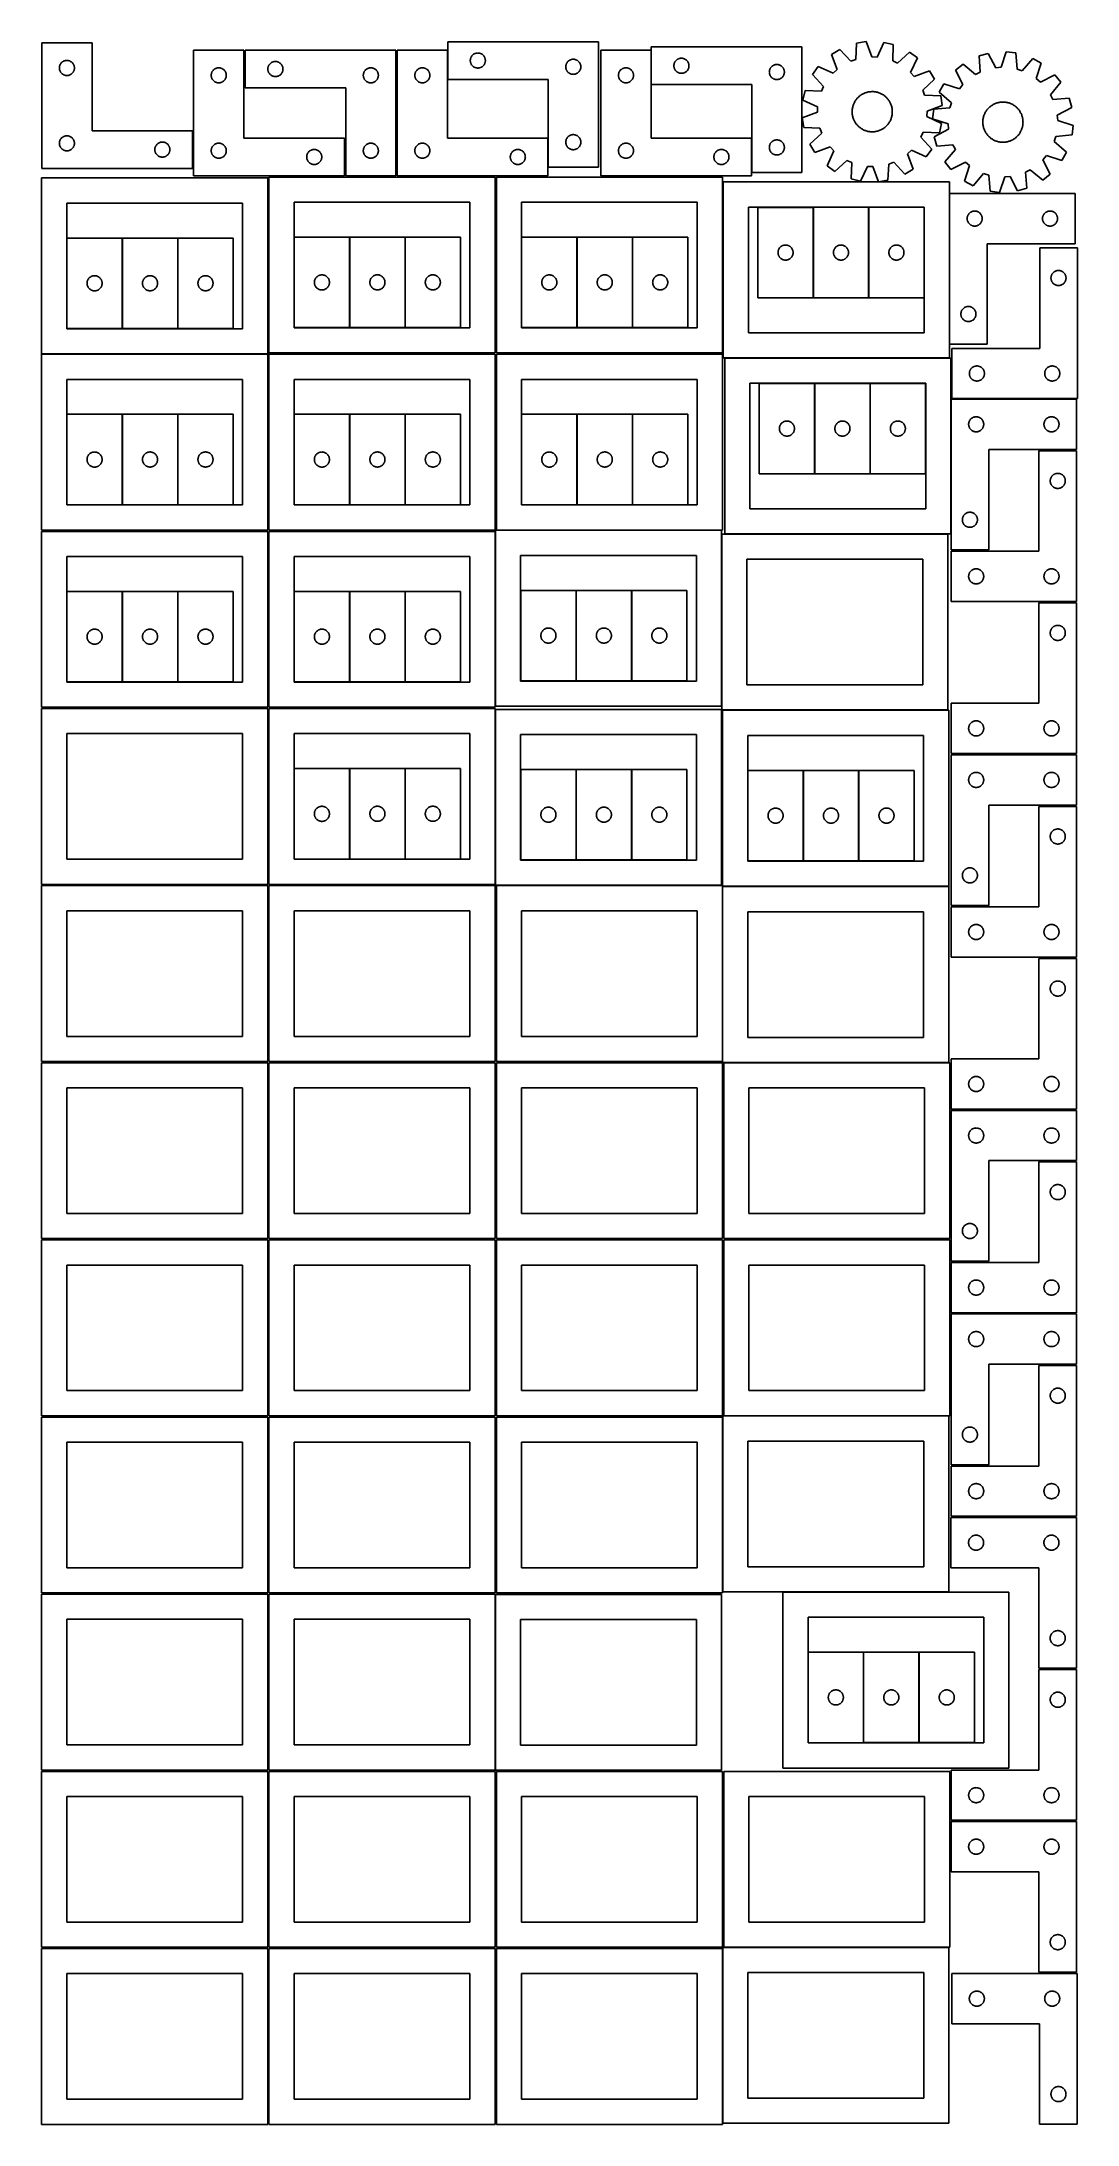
# Model space of a CAD drawing. Header units: millimetres. Extents: x 7 to 1243, y 7 to 2493.
import ezdxf

# ---------------------------------------------------------------- set-up
doc = ezdxf.new("R2010")
doc.units = ezdxf.units.MM
doc.layers.add('COMMON', color=5, linetype='CONTINUOUS', true_color=0x0000ff)
doc.layers.add('CUT', color=7, linetype='CONTINUOUS', true_color=0x000000)

msp = doc.modelspace()

# ---------------------------------------------------------------- linework, layer by layer
at = {"layer": 'COMMON'}
msp.add_line((1089.922483, 852.504799), (821.083738, 852.504799), dxfattribs=at)
at = {"layer": 'CUT'}
for p, q in [((66.66229, 2492.048403), (6.66229, 2492.048403)), ((6.66229, 2492.048403), (6.66229, 2342.048403)), ((66.66229, 2387.048403), (66.66229, 2492.048403)), ((671.452997, 2493.422186), (491.452997, 2493.422186)), ((491.452997, 2493.422186), (491.452997, 2448.422186)), ((671.452997, 2343.422186), (671.452997, 2493.422186)), ((914.582697, 2487.163397), (734.582697, 2487.163397)), ((734.582697, 2487.163397), (734.582697, 2442.163397)), ((914.582697, 2337.163397), (914.582697, 2487.163397)), ((979.666412, 2491.647899), (978.842081, 2472.289105)), ((991.060356, 2493.454418), (979.666412, 2491.647899)), ((997.832431, 2475.30004), (991.060356, 2493.454418)), ((1012.427215, 2492.618384), (1004.257342, 2475.048649)), ((1023.645172, 2489.927116), (1012.427215, 2492.618384)), ((1022.954373, 2470.563097), (1023.645172, 2489.927116)), ((27.66229, 2462.048403), (27.68156, 2462.637031)), ((27.68156, 2462.637031), (27.739286, 2463.223139)), ((27.739286, 2463.223139), (27.835222, 2463.804216)), ((27.835222, 2463.804216), (27.968958, 2464.377775)), ((27.968958, 2464.377775), (28.139919, 2464.941358)), ((28.139919, 2464.941358), (28.347374, 2465.492554)), ((28.347374, 2465.492554), (28.590435, 2466.029002)), ((28.590435, 2466.029002), (28.868061, 2466.548403)), ((28.868061, 2466.548403), (29.179063, 2467.048535)), ((29.179063, 2467.048535), (29.52211, 2467.527256)), ((29.52211, 2467.527256), (29.895732, 2467.982516)), ((29.895732, 2467.982516), (30.298329, 2468.412364)), ((30.298329, 2468.412364), (30.728178, 2468.814962)), ((30.728178, 2468.814962), (31.183437, 2469.188583)), ((31.183437, 2469.188583), (31.662158, 2469.53163)), ((31.662158, 2469.53163), (32.16229, 2469.842632)), ((32.16229, 2469.842632), (32.681692, 2470.120258)), ((32.681692, 2470.120258), (33.218139, 2470.363319)), ((33.218139, 2470.363319), (33.769335, 2470.570774)), ((33.769335, 2470.570774), (34.332919, 2470.741736)), ((34.332919, 2470.741736), (34.906477, 2470.875471)), ((34.906477, 2470.875471), (35.487554, 2470.971407)), ((35.487554, 2470.971407), (36.073662, 2471.029134)), ((36.073662, 2471.029134), (36.66229, 2471.048403)), ((36.66229, 2471.048403), (37.250918, 2471.029134)), ((37.250918, 2471.029134), (37.837026, 2470.971407)), ((37.837026, 2470.971407), (38.418103, 2470.875471)), ((38.418103, 2470.875471), (38.991661, 2470.741736)), ((38.991661, 2470.741736), (39.555245, 2470.570774)), ((39.555245, 2470.570774), (40.106441, 2470.363319)), ((40.106441, 2470.363319), (40.642888, 2470.120258)), ((40.642888, 2470.120258), (41.16229, 2469.842632)), ((41.16229, 2469.842632), (41.662422, 2469.53163)), ((41.662422, 2469.53163), (42.141143, 2469.188583)), ((42.141143, 2469.188583), (42.596402, 2468.814962)), ((42.596402, 2468.814962), (43.026251, 2468.412364)), ((43.026251, 2468.412364), (43.428848, 2467.982516)), ((43.428848, 2467.982516), (43.80247, 2467.527256)), ((43.80247, 2467.527256), (44.145516, 2467.048535)), ((44.145516, 2467.048535), (44.456519, 2466.548403)), ((44.456519, 2466.548403), (44.734145, 2466.029002)), ((44.734145, 2466.029002), (44.977206, 2465.492554)), ((44.977206, 2465.492554), (45.184661, 2464.941358)), ((45.184661, 2464.941358), (45.355622, 2464.377775)), ((45.355622, 2464.377775), (45.489357, 2463.804216)), ((45.489357, 2463.804216), (45.585294, 2463.223139)), ((45.585294, 2463.223139), (45.64302, 2462.637031)), ((45.64302, 2462.637031), (45.66229, 2462.048403)), ((248.041929, 2483.251528), (188.041929, 2483.251528)), ((188.041929, 2483.251528), (188.041929, 2333.251528)), ((215.712557, 2461.944861), (216.286116, 2462.078596)), ((216.286116, 2462.078596), (216.867193, 2462.174532)), ((216.867193, 2462.174532), (217.4533, 2462.232259)), ((217.4533, 2462.232259), (218.041929, 2462.251528)), ((218.041929, 2462.251528), (218.630557, 2462.232259)), ((218.630557, 2462.232259), (219.216664, 2462.174532)), ((219.216664, 2462.174532), (219.797742, 2462.078596)), ((219.797742, 2462.078596), (220.3713, 2461.944861)), ((248.041929, 2378.251528), (248.041929, 2483.251528)), ((429.680781, 2483.251532), (249.680781, 2483.251532)), ((249.680781, 2483.251532), (249.680781, 2438.251532)), ((276.757777, 2461.926268), (276.853713, 2462.507345)), ((276.853713, 2462.507345), (276.987448, 2463.080903)), ((276.987448, 2463.080903), (277.158409, 2463.644487)), ((277.158409, 2463.644487), (277.365865, 2464.195683)), ((277.365865, 2464.195683), (277.608926, 2464.73213)), ((277.608926, 2464.73213), (277.886552, 2465.251532)), ((277.886552, 2465.251532), (278.197554, 2465.751664)), ((278.197554, 2465.751664), (278.5406, 2466.230385)), ((278.5406, 2466.230385), (278.914222, 2466.685644)), ((278.914222, 2466.685644), (279.31682, 2467.115493)), ((279.31682, 2467.115493), (279.746668, 2467.51809)), ((279.746668, 2467.51809), (280.201928, 2467.891712)), ((280.201928, 2467.891712), (280.680648, 2468.234758)), ((280.680648, 2468.234758), (281.180781, 2468.54576)), ((281.180781, 2468.54576), (281.700182, 2468.823387)), ((281.700182, 2468.823387), (282.23663, 2469.066448)), ((282.23663, 2469.066448), (282.787825, 2469.273903)), ((282.787825, 2469.273903), (283.351409, 2469.444864)), ((283.351409, 2469.444864), (283.924968, 2469.578599)), ((283.924968, 2469.578599), (284.506045, 2469.674536)), ((284.506045, 2469.674536), (285.092152, 2469.732262)), ((285.092152, 2469.732262), (285.680781, 2469.751532)), ((285.680781, 2469.751532), (286.269409, 2469.732262)), ((286.269409, 2469.732262), (286.855516, 2469.674536)), ((286.855516, 2469.674536), (287.436593, 2469.578599)), ((287.436593, 2469.578599), (288.010152, 2469.444864)), ((288.010152, 2469.444864), (288.573736, 2469.273903)), ((288.573736, 2469.273903), (289.124931, 2469.066448)), ((289.124931, 2469.066448), (289.661379, 2468.823387)), ((289.661379, 2468.823387), (290.180781, 2468.54576)), ((290.180781, 2468.54576), (290.680913, 2468.234758)), ((290.680913, 2468.234758), (291.159633, 2467.891712)), ((291.159633, 2467.891712), (291.614893, 2467.51809)), ((291.614893, 2467.51809), (292.044742, 2467.115493)), ((292.044742, 2467.115493), (292.447339, 2466.685644)), ((292.447339, 2466.685644), (292.820961, 2466.230385)), ((292.820961, 2466.230385), (293.164007, 2465.751664)), ((293.164007, 2465.751664), (293.475009, 2465.251532)), ((293.475009, 2465.251532), (293.752635, 2464.73213)), ((293.752635, 2464.73213), (293.995696, 2464.195683)), ((293.995696, 2464.195683), (294.203152, 2463.644487)), ((294.203152, 2463.644487), (294.374113, 2463.080903)), ((294.374113, 2463.080903), (294.507848, 2462.507345)), ((294.507848, 2462.507345), (294.603784, 2461.926268)), ((397.351409, 2461.944864), (397.924968, 2462.078599)), ((397.924968, 2462.078599), (398.506045, 2462.174536)), ((398.506045, 2462.174536), (399.092152, 2462.232262)), ((399.092152, 2462.232262), (399.680781, 2462.251532)), ((399.680781, 2462.251532), (400.269409, 2462.232262)), ((400.269409, 2462.232262), (400.855516, 2462.174536)), ((400.855516, 2462.174536), (401.436593, 2462.078599)), ((401.436593, 2462.078599), (402.010152, 2461.944864)), ((429.680781, 2333.251532), (429.680781, 2483.251532)), ((491.201719, 2483.251528), (431.201719, 2483.251528)), ((431.201719, 2483.251528), (431.201719, 2333.251528)), ((458.872347, 2461.944861), (459.445906, 2462.078596)), ((459.445906, 2462.078596), (460.026983, 2462.174532)), ((460.026983, 2462.174532), (460.613091, 2462.232259)), ((460.613091, 2462.232259), (461.201719, 2462.251528)), ((461.201719, 2462.251528), (461.790347, 2462.232259)), ((461.790347, 2462.232259), (462.376454, 2462.174532)), ((462.376454, 2462.174532), (462.957532, 2462.078596)), ((462.957532, 2462.078596), (463.53109, 2461.944861)), ((491.201719, 2378.251528), (491.201719, 2483.251528)), ((518.452997, 2470.922186), (518.472267, 2471.510814)), ((518.472267, 2470.333558), (518.452997, 2470.922186)), ((518.472267, 2471.510814), (518.529994, 2472.096922)), ((518.529994, 2469.74745), (518.472267, 2470.333558)), ((518.529994, 2472.096922), (518.62593, 2472.677999)), ((518.62593, 2469.166373), (518.529994, 2469.74745)), ((518.62593, 2472.677999), (518.759665, 2473.251558)), ((518.759665, 2468.592815), (518.62593, 2469.166373)), ((518.759665, 2473.251558), (518.930626, 2473.815141)), ((518.930626, 2468.029231), (518.759665, 2468.592815)), ((518.930626, 2473.815141), (519.138082, 2474.366337)), ((519.138082, 2467.478035), (518.930626, 2468.029231)), ((519.138082, 2474.366337), (519.381143, 2474.902784)), ((519.381143, 2466.941588), (519.138082, 2467.478035)), ((519.381143, 2474.902784), (519.658769, 2475.422186)), ((519.658769, 2466.422186), (519.381143, 2466.941588)), ((519.658769, 2475.422186), (519.969771, 2475.922318)), ((519.969771, 2465.922054), (519.658769, 2466.422186)), ((519.969771, 2475.922318), (520.312817, 2476.401039)), ((520.312817, 2465.443333), (519.969771, 2465.922054)), ((520.312817, 2476.401039), (520.686439, 2476.856298)), ((520.686439, 2464.988074), (520.312817, 2465.443333)), ((520.686439, 2476.856298), (521.089036, 2477.286147)), ((521.089036, 2464.558225), (520.686439, 2464.988074)), ((521.089036, 2477.286147), (521.518885, 2477.688744)), ((521.518885, 2464.155628), (521.089036, 2464.558225)), ((521.518885, 2477.688744), (521.974144, 2478.062366)), ((521.974144, 2463.782006), (521.518885, 2464.155628)), ((521.974144, 2478.062366), (522.452865, 2478.405413)), ((522.452865, 2463.43896), (521.974144, 2463.782006)), ((522.452865, 2478.405413), (522.952997, 2478.716415)), ((522.952997, 2463.127958), (522.452865, 2463.43896)), ((522.952997, 2478.716415), (523.472399, 2478.994041)), ((523.472399, 2462.850331), (522.952997, 2463.127958)), ((523.472399, 2478.994041), (524.008846, 2479.237102)), ((524.008846, 2462.60727), (523.472399, 2462.850331)), ((524.008846, 2479.237102), (524.560042, 2479.444557)), ((524.560042, 2462.399815), (524.008846, 2462.60727)), ((524.560042, 2479.444557), (525.123626, 2479.615519)), ((525.123626, 2462.228854), (524.560042, 2462.399815)), ((525.123626, 2479.615519), (525.697184, 2479.749254)), ((525.697184, 2462.095119), (525.123626, 2462.228854)), ((525.697184, 2479.749254), (526.278262, 2479.84519)), ((526.278262, 2461.999182), (525.697184, 2462.095119)), ((526.278262, 2479.84519), (526.864369, 2479.902916)), ((526.864369, 2479.902916), (527.452997, 2479.922186)), ((527.452997, 2479.922186), (528.041625, 2479.902916)), ((528.041625, 2479.902916), (528.627733, 2479.84519)), ((528.627733, 2479.84519), (529.20881, 2479.749254)), ((529.20881, 2462.095119), (528.627733, 2461.999182)), ((529.20881, 2479.749254), (529.782369, 2479.615519)), ((529.782369, 2462.228854), (529.20881, 2462.095119)), ((529.782369, 2479.615519), (530.345953, 2479.444557)), ((530.345953, 2462.399815), (529.782369, 2462.228854)), ((530.345953, 2479.444557), (530.897148, 2479.237102)), ((530.897148, 2462.60727), (530.345953, 2462.399815)), ((530.897148, 2479.237102), (531.433596, 2478.994041)), ((531.433596, 2462.850331), (530.897148, 2462.60727)), ((531.433596, 2478.994041), (531.952997, 2478.716415)), ((531.952997, 2463.127958), (531.433596, 2462.850331)), ((531.952997, 2478.716415), (532.453129, 2478.405413)), ((532.453129, 2463.43896), (531.952997, 2463.127958)), ((532.453129, 2478.405413), (532.93185, 2478.062366)), ((532.93185, 2463.782006), (532.453129, 2463.43896)), ((532.93185, 2478.062366), (533.38711, 2477.688744)), ((533.38711, 2464.155628), (532.93185, 2463.782006)), ((533.38711, 2477.688744), (533.816958, 2477.286147)), ((533.816958, 2464.558225), (533.38711, 2464.155628)), ((533.816958, 2477.286147), (534.219556, 2476.856298)), ((534.219556, 2464.988074), (533.816958, 2464.558225)), ((534.219556, 2476.856298), (534.593177, 2476.401039)), ((534.593177, 2465.443333), (534.219556, 2464.988074)), ((534.593177, 2476.401039), (534.936224, 2475.922318)), ((534.936224, 2465.922054), (534.593177, 2465.443333)), ((534.936224, 2475.922318), (535.247226, 2475.422186)), ((535.247226, 2466.422186), (534.936224, 2465.922054)), ((535.247226, 2475.422186), (535.524852, 2474.902784)), ((535.524852, 2466.941588), (535.247226, 2466.422186)), ((535.524852, 2474.902784), (535.767913, 2474.366337)), ((535.767913, 2467.478035), (535.524852, 2466.941588)), ((535.767913, 2474.366337), (535.975368, 2473.815141)), ((535.975368, 2468.029231), (535.767913, 2467.478035)), ((535.975368, 2473.815141), (536.14633, 2473.251558)), ((536.14633, 2468.592815), (535.975368, 2468.029231)), ((536.14633, 2473.251558), (536.280065, 2472.677999)), ((536.280065, 2469.166373), (536.14633, 2468.592815)), ((536.280065, 2472.677999), (536.376001, 2472.096922)), ((536.376001, 2469.74745), (536.280065, 2469.166373)), ((536.376001, 2472.096922), (536.433728, 2471.510814)), ((536.433728, 2470.333558), (536.376001, 2469.74745)), ((536.433728, 2471.510814), (536.452997, 2470.922186)), ((536.452997, 2470.922186), (536.433728, 2470.333558)), ((632.452997, 2463.422186), (632.472267, 2464.010814)), ((632.472267, 2462.833558), (632.452997, 2463.422186)), ((632.472267, 2464.010814), (632.529994, 2464.596922)), ((632.529994, 2462.24745), (632.472267, 2462.833558)), ((632.529994, 2464.596922), (632.62593, 2465.177999)), ((632.62593, 2461.666373), (632.529994, 2462.24745)), ((632.62593, 2465.177999), (632.759665, 2465.751558)), ((632.759665, 2465.751558), (632.930626, 2466.315141)), ((632.930626, 2466.315141), (633.138082, 2466.866337)), ((633.138082, 2466.866337), (633.381143, 2467.402784)), ((633.381143, 2467.402784), (633.658769, 2467.922186)), ((633.658769, 2467.922186), (633.969771, 2468.422318)), ((633.969771, 2468.422318), (634.312817, 2468.901039)), ((634.312817, 2468.901039), (634.686439, 2469.356298)), ((634.686439, 2469.356298), (635.089036, 2469.786147)), ((635.089036, 2469.786147), (635.518885, 2470.188744)), ((635.518885, 2470.188744), (635.974144, 2470.562366)), ((635.974144, 2470.562366), (636.452865, 2470.905413)), ((636.452865, 2470.905413), (636.952997, 2471.216415)), ((636.952997, 2471.216415), (637.472399, 2471.494041)), ((637.472399, 2471.494041), (638.008846, 2471.737102)), ((638.008846, 2471.737102), (638.560042, 2471.944557)), ((638.560042, 2471.944557), (639.123626, 2472.115519)), ((639.123626, 2472.115519), (639.697184, 2472.249254)), ((639.697184, 2472.249254), (640.278262, 2472.34519)), ((640.278262, 2472.34519), (640.864369, 2472.402916)), ((640.864369, 2472.402916), (641.452997, 2472.422186)), ((641.452997, 2472.422186), (642.041625, 2472.402916)), ((642.041625, 2472.402916), (642.627733, 2472.34519)), ((642.627733, 2472.34519), (643.20881, 2472.249254)), ((643.20881, 2472.249254), (643.782369, 2472.115519)), ((643.782369, 2472.115519), (644.345953, 2471.944557)), ((644.345953, 2471.944557), (644.897148, 2471.737102)), ((644.897148, 2471.737102), (645.433596, 2471.494041)), ((645.433596, 2471.494041), (645.952997, 2471.216415)), ((645.952997, 2471.216415), (646.453129, 2470.905413)), ((646.453129, 2470.905413), (646.93185, 2470.562366)), ((646.93185, 2470.562366), (647.38711, 2470.188744)), ((647.38711, 2470.188744), (647.816958, 2469.786147)), ((647.816958, 2469.786147), (648.219556, 2469.356298)), ((648.219556, 2469.356298), (648.593177, 2468.901039)), ((648.593177, 2468.901039), (648.936224, 2468.422318)), ((648.936224, 2468.422318), (649.247226, 2467.922186)), ((649.247226, 2467.922186), (649.524852, 2467.402784)), ((649.524852, 2467.402784), (649.767913, 2466.866337)), ((649.767913, 2466.866337), (649.975368, 2466.315141)), ((649.975368, 2466.315141), (650.14633, 2465.751558)), ((650.14633, 2465.751558), (650.280065, 2465.177999)), ((650.280065, 2465.177999), (650.376001, 2464.596922)), ((650.376001, 2462.24745), (650.280065, 2461.666373)), ((650.376001, 2464.596922), (650.433728, 2464.010814)), ((650.433728, 2462.833558), (650.376001, 2462.24745)), ((650.433728, 2464.010814), (650.452997, 2463.422186)), ((650.452997, 2463.422186), (650.433728, 2462.833558)), ((734.361509, 2483.251528), (674.361509, 2483.251528)), ((674.361509, 2483.251528), (674.361509, 2333.251528)), ((702.032137, 2461.944861), (702.605696, 2462.078596)), ((702.605696, 2462.078596), (703.186773, 2462.174532)), ((703.186773, 2462.174532), (703.772881, 2462.232259)), ((703.772881, 2462.232259), (704.361509, 2462.251528)), ((704.361509, 2462.251528), (704.950137, 2462.232259)), ((704.950137, 2462.232259), (705.536244, 2462.174532)), ((705.536244, 2462.174532), (706.117322, 2462.078596)), ((706.117322, 2462.078596), (706.69088, 2461.944861)), ((734.361509, 2378.251528), (734.361509, 2483.251528)), ((761.582697, 2464.663397), (761.601967, 2465.252025)), ((761.601967, 2464.074769), (761.582697, 2464.663397)), ((761.601967, 2465.252025), (761.659693, 2465.838133)), ((761.659693, 2463.488661), (761.601967, 2464.074769)), ((761.659693, 2465.838133), (761.75563, 2466.41921)), ((761.75563, 2462.907584), (761.659693, 2463.488661)), ((761.75563, 2466.41921), (761.889365, 2466.992768)), ((761.889365, 2462.334026), (761.75563, 2462.907584)), ((761.889365, 2466.992768), (762.060326, 2467.556352)), ((762.060326, 2461.770442), (761.889365, 2462.334026)), ((762.060326, 2467.556352), (762.267781, 2468.107548)), ((762.267781, 2468.107548), (762.510842, 2468.643995)), ((762.510842, 2468.643995), (762.788468, 2469.163397)), ((762.788468, 2469.163397), (763.099471, 2469.663529)), ((763.099471, 2469.663529), (763.442517, 2470.14225)), ((763.442517, 2470.14225), (763.816139, 2470.597509)), ((763.816139, 2470.597509), (764.218736, 2471.027358)), ((764.218736, 2471.027358), (764.648585, 2471.429955)), ((764.648585, 2471.429955), (765.103844, 2471.803577)), ((765.103844, 2471.803577), (765.582565, 2472.146624)), ((765.582565, 2472.146624), (766.082697, 2472.457626)), ((766.082697, 2472.457626), (766.602099, 2472.735252)), ((766.602099, 2472.735252), (767.138546, 2472.978313)), ((767.138546, 2472.978313), (767.689742, 2473.185768)), ((767.689742, 2473.185768), (768.253326, 2473.35673)), ((768.253326, 2473.35673), (768.826884, 2473.490465)), ((768.826884, 2473.490465), (769.407961, 2473.586401)), ((769.407961, 2473.586401), (769.994069, 2473.644127)), ((769.994069, 2473.644127), (770.582697, 2473.663397)), ((770.582697, 2473.663397), (771.171325, 2473.644127)), ((771.171325, 2473.644127), (771.757433, 2473.586401)), ((771.757433, 2473.586401), (772.33851, 2473.490465)), ((772.33851, 2473.490465), (772.912068, 2473.35673)), ((772.912068, 2473.35673), (773.475652, 2473.185768)), ((773.475652, 2473.185768), (774.026848, 2472.978313)), ((774.026848, 2472.978313), (774.563295, 2472.735252)), ((774.563295, 2472.735252), (775.082697, 2472.457626)), ((775.082697, 2472.457626), (775.582829, 2472.146624)), ((775.582829, 2472.146624), (776.06155, 2471.803577)), ((776.06155, 2471.803577), (776.516809, 2471.429955)), ((776.516809, 2471.429955), (776.946658, 2471.027358)), ((776.946658, 2471.027358), (777.349255, 2470.597509)), ((777.349255, 2470.597509), (777.722877, 2470.14225)), ((777.722877, 2470.14225), (778.065924, 2469.663529)), ((778.065924, 2469.663529), (778.376926, 2469.163397)), ((778.376926, 2469.163397), (778.654552, 2468.643995)), ((778.654552, 2468.643995), (778.897613, 2468.107548)), ((778.897613, 2468.107548), (779.105068, 2467.556352)), ((779.105068, 2467.556352), (779.276029, 2466.992768)), ((779.276029, 2462.334026), (779.105068, 2461.770442)), ((779.276029, 2466.992768), (779.409765, 2466.41921)), ((779.409765, 2462.907584), (779.276029, 2462.334026)), ((779.409765, 2466.41921), (779.505701, 2465.838133)), ((779.505701, 2463.488661), (779.409765, 2462.907584)), ((779.505701, 2465.838133), (779.563427, 2465.252025)), ((779.563427, 2464.074769), (779.505701, 2463.488661)), ((779.563427, 2465.252025), (779.582697, 2464.663397)), ((779.582697, 2464.663397), (779.563427, 2464.074769)), ((876.788468, 2461.663397), (877.099471, 2462.163529)), ((877.099471, 2462.163529), (877.442517, 2462.64225)), ((877.442517, 2462.64225), (877.816139, 2463.097509)), ((877.816139, 2463.097509), (878.218736, 2463.527358)), ((878.218736, 2463.527358), (878.648585, 2463.929955)), ((878.648585, 2463.929955), (879.103844, 2464.303577)), ((879.103844, 2464.303577), (879.582565, 2464.646624)), ((879.582565, 2464.646624), (880.082697, 2464.957626)), ((880.082697, 2464.957626), (880.602099, 2465.235252)), ((880.602099, 2465.235252), (881.138546, 2465.478313)), ((881.138546, 2465.478313), (881.689742, 2465.685768)), ((881.689742, 2465.685768), (882.253326, 2465.85673)), ((882.253326, 2465.85673), (882.826884, 2465.990465)), ((882.826884, 2465.990465), (883.407961, 2466.086401)), ((883.407961, 2466.086401), (883.994069, 2466.144127)), ((883.994069, 2466.144127), (884.582697, 2466.163397)), ((884.582697, 2466.163397), (885.171325, 2466.144127)), ((885.171325, 2466.144127), (885.757433, 2466.086401)), ((885.757433, 2466.086401), (886.33851, 2465.990465)), ((886.33851, 2465.990465), (886.912068, 2465.85673)), ((886.912068, 2465.85673), (887.475652, 2465.685768)), ((887.475652, 2465.685768), (888.026848, 2465.478313)), ((888.026848, 2465.478313), (888.563295, 2465.235252)), ((888.563295, 2465.235252), (889.082697, 2464.957626)), ((889.082697, 2464.957626), (889.582829, 2464.646624)), ((889.582829, 2464.646624), (890.06155, 2464.303577)), ((890.06155, 2464.303577), (890.516809, 2463.929955)), ((890.516809, 2463.929955), (890.946658, 2463.527358)), ((890.946658, 2463.527358), (891.349255, 2463.097509)), ((891.349255, 2463.097509), (891.722877, 2462.64225)), ((891.722877, 2462.64225), (892.065924, 2462.163529)), ((892.065924, 2462.163529), (892.376926, 2461.663397)), ((934.07095, 2463.696786), (927.291616, 2454.362649)), ((951.696613, 2455.648282), (934.07095, 2463.696786)), ((959.606073, 2484.243551), (949.770766, 2478.214271)), ((949.770766, 2478.214271), (956.417472, 2460.01362)), ((972.810033, 2470.062653), (959.606073, 2484.243551)), ((978.842081, 2472.289105), (972.810033, 2470.062653)), ((1004.257342, 2475.048649), (997.832431, 2475.30004)), ((1028.794014, 2467.872135), (1022.954373, 2470.563097)), ((1043.065639, 2480.977978), (1028.794014, 2467.872135)), ((1052.399775, 2474.198645), (1043.065639, 2480.977978)), ((1044.351271, 2456.572982), (1052.399775, 2474.198645)), ((1107.007836, 2466.581842), (1097.96855, 2459.414083)), ((1121.820594, 2454.09086), (1107.007836, 2466.581842)), ((1137.126935, 2479.506699), (1126.032741, 2476.343738)), ((1126.032741, 2476.343738), (1127.541291, 2457.026215)), ((1146.032047, 2462.297939), (1137.126935, 2479.506699)), ((1152.440594, 2462.820638), (1146.032047, 2462.297939)), ((1158.439371, 2481.244999), (1152.440594, 2462.820638)), ((1169.899482, 2479.921629), (1158.439371, 2481.244999)), ((1171.541226, 2460.61497), (1169.899482, 2479.921629)), ((1190.254824, 2473.371694), (1177.661979, 2458.645436)), ((1200.336155, 2467.763464), (1190.254824, 2473.371694)), ((1194.46459, 2449.298169), (1200.336155, 2467.763464)), ((27.68156, 2461.459775), (27.66229, 2462.048403)), ((27.739286, 2460.873668), (27.68156, 2461.459775)), ((27.835222, 2460.29259), (27.739286, 2460.873668)), ((27.968958, 2459.719032), (27.835222, 2460.29259)), ((28.139919, 2459.155448), (27.968958, 2459.719032)), ((28.347374, 2458.604252), (28.139919, 2459.155448)), ((28.590435, 2458.067805), (28.347374, 2458.604252)), ((28.868061, 2457.548403), (28.590435, 2458.067805)), ((29.179063, 2457.048271), (28.868061, 2457.548403)), ((29.52211, 2456.56955), (29.179063, 2457.048271)), ((29.895732, 2456.114291), (29.52211, 2456.56955)), ((30.298329, 2455.684442), (29.895732, 2456.114291)), ((30.728178, 2455.281845), (30.298329, 2455.684442)), ((31.183437, 2454.908223), (30.728178, 2455.281845)), ((31.662158, 2454.565177), (31.183437, 2454.908223)), ((32.16229, 2454.254175), (31.662158, 2454.565177)), ((32.681692, 2453.976549), (32.16229, 2454.254175)), ((33.218139, 2453.733488), (32.681692, 2453.976549)), ((33.769335, 2453.526032), (33.218139, 2453.733488)), ((34.332919, 2453.355071), (33.769335, 2453.526032)), ((34.906477, 2453.221336), (34.332919, 2453.355071)), ((35.487554, 2453.1254), (34.906477, 2453.221336)), ((36.073662, 2453.067673), (35.487554, 2453.1254)), ((36.66229, 2453.048403), (36.073662, 2453.067673)), ((37.250918, 2453.067673), (36.66229, 2453.048403)), ((37.837026, 2453.1254), (37.250918, 2453.067673)), ((38.418103, 2453.221336), (37.837026, 2453.1254)), ((38.991661, 2453.355071), (38.418103, 2453.221336)), ((39.555245, 2453.526032), (38.991661, 2453.355071)), ((40.106441, 2453.733488), (39.555245, 2453.526032)), ((40.642888, 2453.976549), (40.106441, 2453.733488)), ((41.16229, 2454.254175), (40.642888, 2453.976549)), ((41.662422, 2454.565177), (41.16229, 2454.254175)), ((42.141143, 2454.908223), (41.662422, 2454.565177)), ((42.596402, 2455.281845), (42.141143, 2454.908223)), ((43.026251, 2455.684442), (42.596402, 2455.281845)), ((43.428848, 2456.114291), (43.026251, 2455.684442)), ((43.80247, 2456.56955), (43.428848, 2456.114291)), ((44.145516, 2457.048271), (43.80247, 2456.56955)), ((44.456519, 2457.548403), (44.145516, 2457.048271)), ((44.734145, 2458.067805), (44.456519, 2457.548403)), ((44.977206, 2458.604252), (44.734145, 2458.067805)), ((45.184661, 2459.155448), (44.977206, 2458.604252)), ((45.355622, 2459.719032), (45.184661, 2459.155448)), ((45.489357, 2460.29259), (45.355622, 2459.719032)), ((45.585294, 2460.873668), (45.489357, 2460.29259)), ((45.64302, 2461.459775), (45.585294, 2460.873668)), ((45.66229, 2462.048403), (45.64302, 2461.459775)), ((209.041929, 2453.251528), (209.061198, 2453.840156)), ((209.061198, 2452.6629), (209.041929, 2453.251528)), ((209.061198, 2453.840156), (209.118925, 2454.426264)), ((209.118925, 2452.076793), (209.061198, 2452.6629)), ((209.118925, 2454.426264), (209.214861, 2455.007341)), ((209.214861, 2451.495715), (209.118925, 2452.076793)), ((209.214861, 2455.007341), (209.348596, 2455.5809)), ((209.348596, 2450.922157), (209.214861, 2451.495715)), ((209.348596, 2455.5809), (209.519557, 2456.144483)), ((209.519557, 2450.358573), (209.348596, 2450.922157)), ((209.519557, 2456.144483), (209.727013, 2456.695679)), ((209.727013, 2449.807377), (209.519557, 2450.358573)), ((209.727013, 2456.695679), (209.970074, 2457.232127)), ((209.970074, 2449.27093), (209.727013, 2449.807377)), ((209.970074, 2457.232127), (210.2477, 2457.751528)), ((210.2477, 2448.751528), (209.970074, 2449.27093)), ((210.2477, 2457.751528), (210.558702, 2458.25166)), ((210.558702, 2448.251396), (210.2477, 2448.751528)), ((210.558702, 2458.25166), (210.901749, 2458.730381)), ((210.901749, 2447.772675), (210.558702, 2448.251396)), ((210.901749, 2458.730381), (211.27537, 2459.185641)), ((211.27537, 2447.317416), (210.901749, 2447.772675)), ((211.27537, 2459.185641), (211.677968, 2459.615489)), ((211.677968, 2446.887567), (211.27537, 2447.317416)), ((211.677968, 2459.615489), (212.107816, 2460.018087)), ((212.107816, 2446.48497), (211.677968, 2446.887567)), ((212.107816, 2460.018087), (212.563076, 2460.391708)), ((212.563076, 2446.111348), (212.107816, 2446.48497)), ((212.563076, 2460.391708), (213.041797, 2460.734755)), ((213.041797, 2445.768302), (212.563076, 2446.111348)), ((213.041797, 2460.734755), (213.541929, 2461.045757)), ((213.541929, 2445.4573), (213.041797, 2445.768302)), ((213.541929, 2461.045757), (214.06133, 2461.323383)), ((214.06133, 2445.179674), (213.541929, 2445.4573)), ((214.06133, 2461.323383), (214.597778, 2461.566444)), ((214.597778, 2444.936613), (214.06133, 2445.179674)), ((214.597778, 2461.566444), (215.148973, 2461.773899)), ((215.148973, 2444.729157), (214.597778, 2444.936613)), ((215.148973, 2461.773899), (215.712557, 2461.944861)), ((215.712557, 2444.558196), (215.148973, 2444.729157)), ((216.286116, 2444.424461), (215.712557, 2444.558196)), ((216.867193, 2444.328525), (216.286116, 2444.424461)), ((217.4533, 2444.270798), (216.867193, 2444.328525)), ((218.041929, 2444.251528), (217.4533, 2444.270798)), ((218.630557, 2444.270798), (218.041929, 2444.251528)), ((219.216664, 2444.328525), (218.630557, 2444.270798)), ((219.797742, 2444.424461), (219.216664, 2444.328525)), ((220.3713, 2444.558196), (219.797742, 2444.424461)), ((220.3713, 2461.944861), (220.934884, 2461.773899)), ((220.934884, 2444.729157), (220.3713, 2444.558196)), ((220.934884, 2461.773899), (221.48608, 2461.566444)), ((221.48608, 2444.936613), (220.934884, 2444.729157)), ((221.48608, 2461.566444), (222.022527, 2461.323383)), ((222.022527, 2445.179674), (221.48608, 2444.936613)), ((222.022527, 2461.323383), (222.541929, 2461.045757)), ((222.541929, 2445.4573), (222.022527, 2445.179674)), ((222.541929, 2461.045757), (223.042061, 2460.734755)), ((223.042061, 2445.768302), (222.541929, 2445.4573)), ((223.042061, 2460.734755), (223.520781, 2460.391708)), ((223.520781, 2446.111348), (223.042061, 2445.768302)), ((223.520781, 2460.391708), (223.976041, 2460.018087)), ((223.976041, 2446.48497), (223.520781, 2446.111348)), ((223.976041, 2460.018087), (224.40589, 2459.615489)), ((224.40589, 2446.887567), (223.976041, 2446.48497)), ((224.40589, 2459.615489), (224.808487, 2459.185641)), ((224.808487, 2447.317416), (224.40589, 2446.887567)), ((224.808487, 2459.185641), (225.182109, 2458.730381)), ((225.182109, 2447.772675), (224.808487, 2447.317416)), ((225.182109, 2458.730381), (225.525155, 2458.25166)), ((225.525155, 2448.251396), (225.182109, 2447.772675)), ((225.525155, 2458.25166), (225.836157, 2457.751528)), ((225.836157, 2448.751528), (225.525155, 2448.251396)), ((225.836157, 2457.751528), (226.113783, 2457.232127)), ((226.113783, 2449.27093), (225.836157, 2448.751528)), ((226.113783, 2457.232127), (226.356844, 2456.695679)), ((226.356844, 2449.807377), (226.113783, 2449.27093)), ((226.356844, 2456.695679), (226.5643, 2456.144483)), ((226.5643, 2450.358573), (226.356844, 2449.807377)), ((226.5643, 2456.144483), (226.735261, 2455.5809)), ((226.735261, 2450.922157), (226.5643, 2450.358573)), ((226.735261, 2455.5809), (226.868996, 2455.007341)), ((226.868996, 2451.495715), (226.735261, 2450.922157)), ((226.868996, 2455.007341), (226.964932, 2454.426264)), ((226.964932, 2452.076793), (226.868996, 2451.495715)), ((226.964932, 2454.426264), (227.022659, 2453.840156)), ((227.022659, 2452.6629), (226.964932, 2452.076793)), ((227.022659, 2453.840156), (227.041929, 2453.251528)), ((227.041929, 2453.251528), (227.022659, 2452.6629)), ((249.680781, 2438.251532), (369.680781, 2438.251532)), ((276.680781, 2460.751532), (276.70005, 2461.34016)), ((276.70005, 2460.162904), (276.680781, 2460.751532)), ((276.70005, 2461.34016), (276.757777, 2461.926268)), ((276.757777, 2459.576796), (276.70005, 2460.162904)), ((276.853713, 2458.995719), (276.757777, 2459.576796)), ((276.987448, 2458.42216), (276.853713, 2458.995719)), ((277.158409, 2457.858577), (276.987448, 2458.42216)), ((277.365865, 2457.307381), (277.158409, 2457.858577)), ((277.608926, 2456.770934), (277.365865, 2457.307381)), ((277.886552, 2456.251532), (277.608926, 2456.770934)), ((278.197554, 2455.7514), (277.886552, 2456.251532)), ((278.5406, 2455.272679), (278.197554, 2455.7514)), ((278.914222, 2454.81742), (278.5406, 2455.272679)), ((279.31682, 2454.387571), (278.914222, 2454.81742)), ((279.746668, 2453.984974), (279.31682, 2454.387571)), ((280.201928, 2453.611352), (279.746668, 2453.984974)), ((280.680648, 2453.268305), (280.201928, 2453.611352)), ((281.180781, 2452.957303), (280.680648, 2453.268305)), ((281.700182, 2452.679677), (281.180781, 2452.957303)), ((282.23663, 2452.436616), (281.700182, 2452.679677)), ((282.787825, 2452.229161), (282.23663, 2452.436616)), ((283.351409, 2452.058199), (282.787825, 2452.229161)), ((283.924968, 2451.924464), (283.351409, 2452.058199)), ((284.506045, 2451.828528), (283.924968, 2451.924464)), ((285.092152, 2451.770802), (284.506045, 2451.828528)), ((285.680781, 2451.751532), (285.092152, 2451.770802)), ((286.269409, 2451.770802), (285.680781, 2451.751532)), ((286.855516, 2451.828528), (286.269409, 2451.770802)), ((287.436593, 2451.924464), (286.855516, 2451.828528)), ((288.010152, 2452.058199), (287.436593, 2451.924464)), ((288.573736, 2452.229161), (288.010152, 2452.058199)), ((289.124931, 2452.436616), (288.573736, 2452.229161)), ((289.661379, 2452.679677), (289.124931, 2452.436616)), ((290.180781, 2452.957303), (289.661379, 2452.679677)), ((290.680913, 2453.268305), (290.180781, 2452.957303)), ((291.159633, 2453.611352), (290.680913, 2453.268305)), ((291.614893, 2453.984974), (291.159633, 2453.611352)), ((292.044742, 2454.387571), (291.614893, 2453.984974)), ((292.447339, 2454.81742), (292.044742, 2454.387571)), ((292.820961, 2455.272679), (292.447339, 2454.81742)), ((293.164007, 2455.7514), (292.820961, 2455.272679)), ((293.475009, 2456.251532), (293.164007, 2455.7514)), ((293.752635, 2456.770934), (293.475009, 2456.251532)), ((293.995696, 2457.307381), (293.752635, 2456.770934)), ((294.203152, 2457.858577), (293.995696, 2457.307381)), ((294.374113, 2458.42216), (294.203152, 2457.858577)), ((294.507848, 2458.995719), (294.374113, 2458.42216)), ((294.603784, 2459.576796), (294.507848, 2458.995719)), ((294.603784, 2461.926268), (294.661511, 2461.34016)), ((294.661511, 2460.162904), (294.603784, 2459.576796)), ((294.661511, 2461.34016), (294.680781, 2460.751532)), ((294.680781, 2460.751532), (294.661511, 2460.162904)), ((369.680781, 2438.251532), (369.680781, 2333.251532)), ((390.680781, 2453.251532), (390.70005, 2453.84016)), ((390.70005, 2452.662904), (390.680781, 2453.251532)), ((390.70005, 2453.84016), (390.757777, 2454.426268)), ((390.757777, 2452.076796), (390.70005, 2452.662904)), ((390.757777, 2454.426268), (390.853713, 2455.007345)), ((390.853713, 2451.495719), (390.757777, 2452.076796)), ((390.853713, 2455.007345), (390.987448, 2455.580903)), ((390.987448, 2450.92216), (390.853713, 2451.495719)), ((390.987448, 2455.580903), (391.158409, 2456.144487)), ((391.158409, 2450.358577), (390.987448, 2450.92216)), ((391.158409, 2456.144487), (391.365865, 2456.695683)), ((391.365865, 2449.807381), (391.158409, 2450.358577)), ((391.365865, 2456.695683), (391.608926, 2457.23213)), ((391.608926, 2449.270934), (391.365865, 2449.807381)), ((391.608926, 2457.23213), (391.886552, 2457.751532)), ((391.886552, 2448.751532), (391.608926, 2449.270934)), ((391.886552, 2457.751532), (392.197554, 2458.251664)), ((392.197554, 2448.2514), (391.886552, 2448.751532)), ((392.197554, 2458.251664), (392.5406, 2458.730385)), ((392.5406, 2447.772679), (392.197554, 2448.2514)), ((392.5406, 2458.730385), (392.914222, 2459.185644)), ((392.914222, 2447.31742), (392.5406, 2447.772679)), ((392.914222, 2459.185644), (393.31682, 2459.615493)), ((393.31682, 2446.887571), (392.914222, 2447.31742)), ((393.31682, 2459.615493), (393.746668, 2460.01809)), ((393.746668, 2446.484974), (393.31682, 2446.887571)), ((393.746668, 2460.01809), (394.201928, 2460.391712)), ((394.201928, 2446.111352), (393.746668, 2446.484974)), ((394.201928, 2460.391712), (394.680648, 2460.734758)), ((394.680648, 2445.768305), (394.201928, 2446.111352)), ((394.680648, 2460.734758), (395.180781, 2461.04576)), ((395.180781, 2445.457303), (394.680648, 2445.768305)), ((395.180781, 2461.04576), (395.700182, 2461.323387)), ((395.700182, 2445.179677), (395.180781, 2445.457303)), ((395.700182, 2461.323387), (396.23663, 2461.566448)), ((396.23663, 2444.936616), (395.700182, 2445.179677)), ((396.23663, 2461.566448), (396.787825, 2461.773903)), ((396.787825, 2444.729161), (396.23663, 2444.936616)), ((396.787825, 2461.773903), (397.351409, 2461.944864)), ((397.351409, 2444.558199), (396.787825, 2444.729161)), ((397.924968, 2444.424464), (397.351409, 2444.558199)), ((398.506045, 2444.328528), (397.924968, 2444.424464)), ((399.092152, 2444.270802), (398.506045, 2444.328528)), ((399.680781, 2444.251532), (399.092152, 2444.270802)), ((400.269409, 2444.270802), (399.680781, 2444.251532)), ((400.855516, 2444.328528), (400.269409, 2444.270802)), ((401.436593, 2444.424464), (400.855516, 2444.328528)), ((402.010152, 2444.558199), (401.436593, 2444.424464)), ((402.010152, 2461.944864), (402.573736, 2461.773903)), ((402.573736, 2444.729161), (402.010152, 2444.558199)), ((402.573736, 2461.773903), (403.124931, 2461.566448)), ((403.124931, 2444.936616), (402.573736, 2444.729161)), ((403.124931, 2461.566448), (403.661379, 2461.323387)), ((403.661379, 2445.179677), (403.124931, 2444.936616)), ((403.661379, 2461.323387), (404.180781, 2461.04576)), ((404.180781, 2445.457303), (403.661379, 2445.179677)), ((404.180781, 2461.04576), (404.680913, 2460.734758)), ((404.680913, 2445.768305), (404.180781, 2445.457303)), ((404.680913, 2460.734758), (405.159633, 2460.391712)), ((405.159633, 2446.111352), (404.680913, 2445.768305)), ((405.159633, 2460.391712), (405.614893, 2460.01809)), ((405.614893, 2446.484974), (405.159633, 2446.111352)), ((405.614893, 2460.01809), (406.044742, 2459.615493)), ((406.044742, 2446.887571), (405.614893, 2446.484974)), ((406.044742, 2459.615493), (406.447339, 2459.185644)), ((406.447339, 2447.31742), (406.044742, 2446.887571)), ((406.447339, 2459.185644), (406.820961, 2458.730385)), ((406.820961, 2447.772679), (406.447339, 2447.31742)), ((406.820961, 2458.730385), (407.164007, 2458.251664)), ((407.164007, 2448.2514), (406.820961, 2447.772679)), ((407.164007, 2458.251664), (407.475009, 2457.751532)), ((407.475009, 2448.751532), (407.164007, 2448.2514)), ((407.475009, 2457.751532), (407.752635, 2457.23213)), ((407.752635, 2449.270934), (407.475009, 2448.751532)), ((407.752635, 2457.23213), (407.995696, 2456.695683)), ((407.995696, 2449.807381), (407.752635, 2449.270934)), ((407.995696, 2456.695683), (408.203152, 2456.144487)), ((408.203152, 2450.358577), (407.995696, 2449.807381)), ((408.203152, 2456.144487), (408.374113, 2455.580903)), ((408.374113, 2450.92216), (408.203152, 2450.358577)), ((408.374113, 2455.580903), (408.507848, 2455.007345)), ((408.507848, 2451.495719), (408.374113, 2450.92216)), ((408.507848, 2455.007345), (408.603784, 2454.426268)), ((408.603784, 2452.076796), (408.507848, 2451.495719)), ((408.603784, 2454.426268), (408.661511, 2453.84016)), ((408.661511, 2452.662904), (408.603784, 2452.076796)), ((408.661511, 2453.84016), (408.680781, 2453.251532)), ((408.680781, 2453.251532), (408.661511, 2452.662904)), ((452.201719, 2453.251528), (452.220988, 2453.840156)), ((452.220988, 2452.6629), (452.201719, 2453.251528)), ((452.220988, 2453.840156), (452.278715, 2454.426264)), ((452.278715, 2452.076793), (452.220988, 2452.6629)), ((452.278715, 2454.426264), (452.374651, 2455.007341)), ((452.374651, 2451.495715), (452.278715, 2452.076793)), ((452.374651, 2455.007341), (452.508386, 2455.5809)), ((452.508386, 2450.922157), (452.374651, 2451.495715)), ((452.508386, 2455.5809), (452.679348, 2456.144483)), ((452.679348, 2450.358573), (452.508386, 2450.922157)), ((452.679348, 2456.144483), (452.886803, 2456.695679)), ((452.886803, 2449.807377), (452.679348, 2450.358573)), ((452.886803, 2456.695679), (453.129864, 2457.232127)), ((453.129864, 2449.27093), (452.886803, 2449.807377)), ((453.129864, 2457.232127), (453.40749, 2457.751528)), ((453.40749, 2448.751528), (453.129864, 2449.27093)), ((453.40749, 2457.751528), (453.718492, 2458.25166)), ((453.718492, 2448.251396), (453.40749, 2448.751528)), ((453.718492, 2458.25166), (454.061539, 2458.730381)), ((454.061539, 2447.772675), (453.718492, 2448.251396)), ((454.061539, 2458.730381), (454.43516, 2459.185641)), ((454.43516, 2447.317416), (454.061539, 2447.772675)), ((454.43516, 2459.185641), (454.837758, 2459.615489)), ((454.837758, 2446.887567), (454.43516, 2447.317416)), ((454.837758, 2459.615489), (455.267606, 2460.018087)), ((455.267606, 2446.48497), (454.837758, 2446.887567)), ((455.267606, 2460.018087), (455.722866, 2460.391708)), ((455.722866, 2446.111348), (455.267606, 2446.48497)), ((455.722866, 2460.391708), (456.201587, 2460.734755)), ((456.201587, 2445.768302), (455.722866, 2446.111348)), ((456.201587, 2460.734755), (456.701719, 2461.045757)), ((456.701719, 2445.4573), (456.201587, 2445.768302)), ((456.701719, 2461.045757), (457.22112, 2461.323383)), ((457.22112, 2445.179674), (456.701719, 2445.4573)), ((457.22112, 2461.323383), (457.757568, 2461.566444)), ((457.757568, 2444.936613), (457.22112, 2445.179674)), ((457.757568, 2461.566444), (458.308763, 2461.773899)), ((458.308763, 2444.729157), (457.757568, 2444.936613)), ((458.308763, 2461.773899), (458.872347, 2461.944861)), ((458.872347, 2444.558196), (458.308763, 2444.729157)), ((459.445906, 2444.424461), (458.872347, 2444.558196)), ((460.026983, 2444.328525), (459.445906, 2444.424461)), ((460.613091, 2444.270798), (460.026983, 2444.328525)), ((461.201719, 2444.251528), (460.613091, 2444.270798)), ((461.790347, 2444.270798), (461.201719, 2444.251528)), ((462.376454, 2444.328525), (461.790347, 2444.270798)), ((462.957532, 2444.424461), (462.376454, 2444.328525)), ((463.53109, 2444.558196), (462.957532, 2444.424461)), ((463.53109, 2461.944861), (464.094674, 2461.773899)), ((464.094674, 2444.729157), (463.53109, 2444.558196)), ((464.094674, 2461.773899), (464.64587, 2461.566444)), ((464.64587, 2444.936613), (464.094674, 2444.729157)), ((464.64587, 2461.566444), (465.182317, 2461.323383)), ((465.182317, 2445.179674), (464.64587, 2444.936613)), ((465.182317, 2461.323383), (465.701719, 2461.045757)), ((465.701719, 2445.4573), (465.182317, 2445.179674)), ((465.701719, 2461.045757), (466.201851, 2460.734755)), ((466.201851, 2445.768302), (465.701719, 2445.4573)), ((466.201851, 2460.734755), (466.680572, 2460.391708)), ((466.680572, 2446.111348), (466.201851, 2445.768302)), ((466.680572, 2460.391708), (467.135831, 2460.018087)), ((467.135831, 2446.48497), (466.680572, 2446.111348)), ((467.135831, 2460.018087), (467.56568, 2459.615489)), ((467.56568, 2446.887567), (467.135831, 2446.48497)), ((467.56568, 2459.615489), (467.968277, 2459.185641)), ((467.968277, 2447.317416), (467.56568, 2446.887567)), ((467.968277, 2459.185641), (468.341899, 2458.730381)), ((468.341899, 2447.772675), (467.968277, 2447.317416)), ((468.341899, 2458.730381), (468.684945, 2458.25166)), ((468.684945, 2448.251396), (468.341899, 2447.772675)), ((468.684945, 2458.25166), (468.995947, 2457.751528)), ((468.995947, 2448.751528), (468.684945, 2448.251396)), ((468.995947, 2457.751528), (469.273573, 2457.232127)), ((469.273573, 2449.27093), (468.995947, 2448.751528)), ((469.273573, 2457.232127), (469.516634, 2456.695679)), ((469.516634, 2449.807377), (469.273573, 2449.27093)), ((469.516634, 2456.695679), (469.72409, 2456.144483)), ((469.72409, 2450.358573), (469.516634, 2449.807377)), ((469.72409, 2456.144483), (469.895051, 2455.5809)), ((469.895051, 2450.922157), (469.72409, 2450.358573)), ((469.895051, 2455.5809), (470.028786, 2455.007341)), ((470.028786, 2451.495715), (469.895051, 2450.922157)), ((470.028786, 2455.007341), (470.124722, 2454.426264)), ((470.124722, 2452.076793), (470.028786, 2451.495715)), ((470.124722, 2454.426264), (470.182449, 2453.840156)), ((470.182449, 2452.6629), (470.124722, 2452.076793)), ((470.182449, 2453.840156), (470.201719, 2453.251528)), ((470.201719, 2453.251528), (470.182449, 2452.6629)), ((491.452997, 2448.422186), (611.452997, 2448.422186)), ((526.864369, 2461.941456), (526.278262, 2461.999182)), ((527.452997, 2461.922186), (526.864369, 2461.941456)), ((528.041625, 2461.941456), (527.452997, 2461.922186)), ((528.627733, 2461.999182), (528.041625, 2461.941456)), ((611.452997, 2448.422186), (611.452997, 2343.422186)), ((632.759665, 2461.092815), (632.62593, 2461.666373)), ((632.930626, 2460.529231), (632.759665, 2461.092815)), ((633.138082, 2459.978035), (632.930626, 2460.529231)), ((633.381143, 2459.441588), (633.138082, 2459.978035)), ((633.658769, 2458.922186), (633.381143, 2459.441588)), ((633.969771, 2458.422054), (633.658769, 2458.922186)), ((634.312817, 2457.943333), (633.969771, 2458.422054)), ((634.686439, 2457.488074), (634.312817, 2457.943333)), ((635.089036, 2457.058225), (634.686439, 2457.488074)), ((635.518885, 2456.655628), (635.089036, 2457.058225)), ((635.974144, 2456.282006), (635.518885, 2456.655628)), ((636.452865, 2455.93896), (635.974144, 2456.282006)), ((636.952997, 2455.627958), (636.452865, 2455.93896)), ((637.472399, 2455.350331), (636.952997, 2455.627958)), ((638.008846, 2455.10727), (637.472399, 2455.350331)), ((638.560042, 2454.899815), (638.008846, 2455.10727)), ((639.123626, 2454.728854), (638.560042, 2454.899815)), ((639.697184, 2454.595119), (639.123626, 2454.728854)), ((640.278262, 2454.499182), (639.697184, 2454.595119)), ((640.864369, 2454.441456), (640.278262, 2454.499182)), ((641.452997, 2454.422186), (640.864369, 2454.441456)), ((642.041625, 2454.441456), (641.452997, 2454.422186)), ((642.627733, 2454.499182), (642.041625, 2454.441456)), ((643.20881, 2454.595119), (642.627733, 2454.499182)), ((643.782369, 2454.728854), (643.20881, 2454.595119)), ((644.345953, 2454.899815), (643.782369, 2454.728854)), ((644.897148, 2455.10727), (644.345953, 2454.899815)), ((645.433596, 2455.350331), (644.897148, 2455.10727)), ((645.952997, 2455.627958), (645.433596, 2455.350331)), ((646.453129, 2455.93896), (645.952997, 2455.627958)), ((646.93185, 2456.282006), (646.453129, 2455.93896)), ((647.38711, 2456.655628), (646.93185, 2456.282006)), ((647.816958, 2457.058225), (647.38711, 2456.655628)), ((648.219556, 2457.488074), (647.816958, 2457.058225)), ((648.593177, 2457.943333), (648.219556, 2457.488074)), ((648.936224, 2458.422054), (648.593177, 2457.943333)), ((649.247226, 2458.922186), (648.936224, 2458.422054)), ((649.524852, 2459.441588), (649.247226, 2458.922186)), ((649.767913, 2459.978035), (649.524852, 2459.441588)), ((649.975368, 2460.529231), (649.767913, 2459.978035)), ((650.14633, 2461.092815), (649.975368, 2460.529231)), ((650.280065, 2461.666373), (650.14633, 2461.092815)), ((695.361509, 2453.251528), (695.380778, 2453.840156)), ((695.380778, 2452.6629), (695.361509, 2453.251528)), ((695.380778, 2453.840156), (695.438505, 2454.426264)), ((695.438505, 2452.076793), (695.380778, 2452.6629)), ((695.438505, 2454.426264), (695.534441, 2455.007341)), ((695.534441, 2451.495715), (695.438505, 2452.076793)), ((695.534441, 2455.007341), (695.668176, 2455.5809)), ((695.668176, 2450.922157), (695.534441, 2451.495715)), ((695.668176, 2455.5809), (695.839138, 2456.144483)), ((695.839138, 2450.358573), (695.668176, 2450.922157)), ((695.839138, 2456.144483), (696.046593, 2456.695679)), ((696.046593, 2449.807377), (695.839138, 2450.358573)), ((696.046593, 2456.695679), (696.289654, 2457.232127)), ((696.289654, 2449.27093), (696.046593, 2449.807377)), ((696.289654, 2457.232127), (696.56728, 2457.751528)), ((696.56728, 2448.751528), (696.289654, 2449.27093)), ((696.56728, 2457.751528), (696.878282, 2458.25166)), ((696.878282, 2448.251396), (696.56728, 2448.751528)), ((696.878282, 2458.25166), (697.221329, 2458.730381)), ((697.221329, 2447.772675), (696.878282, 2448.251396)), ((697.221329, 2458.730381), (697.59495, 2459.185641)), ((697.59495, 2447.317416), (697.221329, 2447.772675)), ((697.59495, 2459.185641), (697.997548, 2459.615489)), ((697.997548, 2446.887567), (697.59495, 2447.317416)), ((697.997548, 2459.615489), (698.427396, 2460.018087)), ((698.427396, 2446.48497), (697.997548, 2446.887567)), ((698.427396, 2460.018087), (698.882656, 2460.391708)), ((698.882656, 2446.111348), (698.427396, 2446.48497)), ((698.882656, 2460.391708), (699.361377, 2460.734755)), ((699.361377, 2445.768302), (698.882656, 2446.111348)), ((699.361377, 2460.734755), (699.861509, 2461.045757)), ((699.861509, 2445.4573), (699.361377, 2445.768302)), ((699.861509, 2461.045757), (700.38091, 2461.323383)), ((700.38091, 2445.179674), (699.861509, 2445.4573)), ((700.38091, 2461.323383), (700.917358, 2461.566444)), ((700.917358, 2444.936613), (700.38091, 2445.179674)), ((700.917358, 2461.566444), (701.468554, 2461.773899)), ((701.468554, 2444.729157), (700.917358, 2444.936613)), ((701.468554, 2461.773899), (702.032137, 2461.944861)), ((702.032137, 2444.558196), (701.468554, 2444.729157)), ((702.605696, 2444.424461), (702.032137, 2444.558196)), ((703.186773, 2444.328525), (702.605696, 2444.424461)), ((703.772881, 2444.270798), (703.186773, 2444.328525)), ((704.361509, 2444.251528), (703.772881, 2444.270798)), ((704.950137, 2444.270798), (704.361509, 2444.251528)), ((705.536244, 2444.328525), (704.950137, 2444.270798)), ((706.117322, 2444.424461), (705.536244, 2444.328525)), ((706.69088, 2444.558196), (706.117322, 2444.424461)), ((706.69088, 2461.944861), (707.254464, 2461.773899)), ((707.254464, 2444.729157), (706.69088, 2444.558196)), ((707.254464, 2461.773899), (707.80566, 2461.566444)), ((707.80566, 2444.936613), (707.254464, 2444.729157)), ((707.80566, 2461.566444), (708.342107, 2461.323383)), ((708.342107, 2445.179674), (707.80566, 2444.936613)), ((708.342107, 2461.323383), (708.861509, 2461.045757)), ((708.861509, 2445.4573), (708.342107, 2445.179674)), ((708.861509, 2461.045757), (709.361641, 2460.734755)), ((709.361641, 2445.768302), (708.861509, 2445.4573)), ((709.361641, 2460.734755), (709.840362, 2460.391708)), ((709.840362, 2446.111348), (709.361641, 2445.768302)), ((709.840362, 2460.391708), (710.295621, 2460.018087)), ((710.295621, 2446.48497), (709.840362, 2446.111348)), ((710.295621, 2460.018087), (710.72547, 2459.615489)), ((710.72547, 2446.887567), (710.295621, 2446.48497)), ((710.72547, 2459.615489), (711.128067, 2459.185641)), ((711.128067, 2447.317416), (710.72547, 2446.887567)), ((711.128067, 2459.185641), (711.501689, 2458.730381)), ((711.501689, 2447.772675), (711.128067, 2447.317416)), ((711.501689, 2458.730381), (711.844735, 2458.25166)), ((711.844735, 2448.251396), (711.501689, 2447.772675)), ((711.844735, 2458.25166), (712.155737, 2457.751528)), ((712.155737, 2448.751528), (711.844735, 2448.251396)), ((712.155737, 2457.751528), (712.433363, 2457.232127)), ((712.433363, 2449.27093), (712.155737, 2448.751528)), ((712.433363, 2457.232127), (712.676425, 2456.695679)), ((712.676425, 2449.807377), (712.433363, 2449.27093)), ((712.676425, 2456.695679), (712.88388, 2456.144483)), ((712.88388, 2450.358573), (712.676425, 2449.807377)), ((712.88388, 2456.144483), (713.054841, 2455.5809)), ((713.054841, 2450.922157), (712.88388, 2450.358573)), ((713.054841, 2455.5809), (713.188576, 2455.007341)), ((713.188576, 2451.495715), (713.054841, 2450.922157)), ((713.188576, 2455.007341), (713.284512, 2454.426264)), ((713.284512, 2452.076793), (713.188576, 2451.495715)), ((713.284512, 2454.426264), (713.342239, 2453.840156)), ((713.342239, 2452.6629), (713.284512, 2452.076793)), ((713.342239, 2453.840156), (713.361509, 2453.251528)), ((713.361509, 2453.251528), (713.342239, 2452.6629)), ((734.582697, 2442.163397), (854.582697, 2442.163397)), ((762.267781, 2461.219246), (762.060326, 2461.770442)), ((762.510842, 2460.682799), (762.267781, 2461.219246)), ((762.788468, 2460.163397), (762.510842, 2460.682799)), ((763.099471, 2459.663265), (762.788468, 2460.163397)), ((763.442517, 2459.184544), (763.099471, 2459.663265)), ((763.816139, 2458.729285), (763.442517, 2459.184544)), ((764.218736, 2458.299436), (763.816139, 2458.729285)), ((764.648585, 2457.896839), (764.218736, 2458.299436)), ((765.103844, 2457.523217), (764.648585, 2457.896839)), ((765.582565, 2457.180171), (765.103844, 2457.523217)), ((766.082697, 2456.869168), (765.582565, 2457.180171)), ((766.602099, 2456.591542), (766.082697, 2456.869168)), ((767.138546, 2456.348481), (766.602099, 2456.591542)), ((767.689742, 2456.141026), (767.138546, 2456.348481)), ((768.253326, 2455.970065), (767.689742, 2456.141026)), ((768.826884, 2455.83633), (768.253326, 2455.970065)), ((769.407961, 2455.740393), (768.826884, 2455.83633)), ((769.994069, 2455.682667), (769.407961, 2455.740393)), ((770.582697, 2455.663397), (769.994069, 2455.682667)), ((771.171325, 2455.682667), (770.582697, 2455.663397)), ((771.757433, 2455.740393), (771.171325, 2455.682667)), ((772.33851, 2455.83633), (771.757433, 2455.740393)), ((772.912068, 2455.970065), (772.33851, 2455.83633)), ((773.475652, 2456.141026), (772.912068, 2455.970065)), ((774.026848, 2456.348481), (773.475652, 2456.141026)), ((774.563295, 2456.591542), (774.026848, 2456.348481)), ((775.082697, 2456.869168), (774.563295, 2456.591542)), ((775.582829, 2457.180171), (775.082697, 2456.869168)), ((776.06155, 2457.523217), (775.582829, 2457.180171)), ((776.516809, 2457.896839), (776.06155, 2457.523217)), ((776.946658, 2458.299436), (776.516809, 2457.896839)), ((777.349255, 2458.729285), (776.946658, 2458.299436)), ((777.722877, 2459.184544), (777.349255, 2458.729285)), ((778.065924, 2459.663265), (777.722877, 2459.184544)), ((778.376926, 2460.163397), (778.065924, 2459.663265)), ((778.654552, 2460.682799), (778.376926, 2460.163397)), ((778.897613, 2461.219246), (778.654552, 2460.682799)), ((779.105068, 2461.770442), (778.897613, 2461.219246)), ((854.582697, 2442.163397), (854.582697, 2337.163397)), ((875.582697, 2457.163397), (875.601967, 2457.752025)), ((875.601967, 2456.574769), (875.582697, 2457.163397)), ((875.601967, 2457.752025), (875.659693, 2458.338133)), ((875.659693, 2455.988661), (875.601967, 2456.574769)), ((875.659693, 2458.338133), (875.75563, 2458.91921)), ((875.75563, 2455.407584), (875.659693, 2455.988661)), ((875.75563, 2458.91921), (875.889365, 2459.492768)), ((875.889365, 2454.834026), (875.75563, 2455.407584)), ((875.889365, 2459.492768), (876.060326, 2460.056352)), ((876.060326, 2454.270442), (875.889365, 2454.834026)), ((876.060326, 2460.056352), (876.267781, 2460.607548)), ((876.267781, 2453.719246), (876.060326, 2454.270442)), ((876.267781, 2460.607548), (876.510842, 2461.143995)), ((876.510842, 2453.182799), (876.267781, 2453.719246)), ((876.510842, 2461.143995), (876.788468, 2461.663397)), ((876.788468, 2452.663397), (876.510842, 2453.182799)), ((877.099471, 2452.163265), (876.788468, 2452.663397)), ((877.442517, 2451.684544), (877.099471, 2452.163265)), ((877.816139, 2451.229285), (877.442517, 2451.684544)), ((878.218736, 2450.799436), (877.816139, 2451.229285)), ((878.648585, 2450.396839), (878.218736, 2450.799436)), ((879.103844, 2450.023217), (878.648585, 2450.396839)), ((879.582565, 2449.680171), (879.103844, 2450.023217)), ((880.082697, 2449.369168), (879.582565, 2449.680171)), ((880.602099, 2449.091542), (880.082697, 2449.369168)), ((881.138546, 2448.848481), (880.602099, 2449.091542)), ((881.689742, 2448.641026), (881.138546, 2448.848481)), ((882.253326, 2448.470065), (881.689742, 2448.641026)), ((882.826884, 2448.33633), (882.253326, 2448.470065)), ((883.407961, 2448.240393), (882.826884, 2448.33633)), ((883.994069, 2448.182667), (883.407961, 2448.240393)), ((884.582697, 2448.163397), (883.994069, 2448.182667)), ((885.171325, 2448.182667), (884.582697, 2448.163397)), ((885.757433, 2448.240393), (885.171325, 2448.182667)), ((886.33851, 2448.33633), (885.757433, 2448.240393)), ((886.912068, 2448.470065), (886.33851, 2448.33633)), ((887.475652, 2448.641026), (886.912068, 2448.470065)), ((888.026848, 2448.848481), (887.475652, 2448.641026)), ((888.563295, 2449.091542), (888.026848, 2448.848481)), ((889.082697, 2449.369168), (888.563295, 2449.091542)), ((889.582829, 2449.680171), (889.082697, 2449.369168)), ((890.06155, 2450.023217), (889.582829, 2449.680171)), ((890.516809, 2450.396839), (890.06155, 2450.023217)), ((890.946658, 2450.799436), (890.516809, 2450.396839)), ((891.349255, 2451.229285), (890.946658, 2450.799436)), ((891.722877, 2451.684544), (891.349255, 2451.229285)), ((892.065924, 2452.163265), (891.722877, 2451.684544)), ((892.376926, 2452.663397), (892.065924, 2452.163265)), ((892.376926, 2461.663397), (892.654552, 2461.143995)), ((892.654552, 2453.182799), (892.376926, 2452.663397)), ((892.654552, 2461.143995), (892.897613, 2460.607548)), ((892.897613, 2453.719246), (892.654552, 2453.182799)), ((892.897613, 2460.607548), (893.105068, 2460.056352)), ((893.105068, 2454.270442), (892.897613, 2453.719246)), ((893.105068, 2460.056352), (893.276029, 2459.492768)), ((893.276029, 2454.834026), (893.105068, 2454.270442)), ((893.276029, 2459.492768), (893.409765, 2458.91921)), ((893.409765, 2455.407584), (893.276029, 2454.834026)), ((893.409765, 2458.91921), (893.505701, 2458.338133)), ((893.505701, 2455.988661), (893.409765, 2455.407584)), ((893.505701, 2458.338133), (893.563427, 2457.752025)), ((893.563427, 2456.574769), (893.505701, 2455.988661)), ((893.563427, 2457.752025), (893.582697, 2457.163397)), ((893.582697, 2457.163397), (893.563427, 2456.574769)), ((927.291616, 2454.362649), (940.39746, 2440.091024)), ((940.39746, 2440.091024), (937.706498, 2434.251383)), ((956.417472, 2460.01362), (951.696613, 2455.648282)), ((1048.71661, 2451.852123), (1044.351271, 2456.572982)), ((1066.917261, 2458.498829), (1048.71661, 2451.852123)), ((1058.765643, 2435.459562), (1072.94654, 2448.663522)), ((1072.94654, 2448.663522), (1066.917261, 2458.498829)), ((1084.127546, 2443.114751), (1078.519317, 2433.03342)), ((1102.592841, 2437.243185), (1084.127546, 2443.114751)), ((1097.96855, 2459.414083), (1106.754765, 2442.144316)), ((1106.754765, 2442.144316), (1102.592841, 2437.243185)), ((1127.541291, 2457.026215), (1121.820594, 2454.09086)), ((1177.661979, 2458.645436), (1171.541226, 2460.61497)), ((1199.36572, 2445.136246), (1194.46459, 2449.298169)), ((1216.635487, 2453.92246), (1199.36572, 2445.136246)), ((1211.312264, 2430.070416), (1223.803246, 2444.883174)), ((1223.803246, 2444.883174), (1216.635487, 2453.92246)), ((918.342479, 2434.942182), (915.651211, 2423.724226)), ((915.651211, 2423.724226), (933.220946, 2415.554353)), ((937.706498, 2434.251383), (918.342479, 2434.942182)), ((933.220946, 2415.554353), (932.969555, 2409.129441)), ((974.556889, 2411.622778), (974.651833, 2412.597294)), ((974.651833, 2412.597294), (974.786447, 2413.567126)), ((974.786447, 2413.567126), (974.960507, 2414.53066)), ((974.960507, 2414.53066), (975.173723, 2415.486293)), ((975.173723, 2415.486293), (975.42574, 2416.432434)), ((975.42574, 2416.432434), (975.71614, 2417.367508)), ((975.71614, 2417.367508), (976.044438, 2418.289958)), ((976.044438, 2418.289958), (976.410089, 2419.198251)), ((976.410089, 2419.198251), (976.812483, 2420.090873)), ((976.812483, 2420.090873), (977.250951, 2420.966339)), ((977.250951, 2420.966339), (977.724764, 2421.823192)), ((977.724764, 2421.823192), (978.233132, 2422.660006)), ((978.233132, 2422.660006), (978.775209, 2423.475387)), ((978.775209, 2423.475387), (979.350093, 2424.26798)), ((979.350093, 2424.26798), (979.956828, 2425.036464)), ((979.956828, 2425.036464), (980.594403, 2425.779561)), ((980.594403, 2425.779561), (981.261757, 2426.496034)), ((981.261757, 2426.496034), (981.95778, 2427.18469)), ((981.95778, 2427.18469), (982.681313, 2427.844383)), ((982.681313, 2427.844383), (983.431152, 2428.474016)), ((983.431152, 2428.474016), (984.206049, 2429.072539)), ((984.206049, 2429.072539), (985.004714, 2429.638958)), ((985.004714, 2429.638958), (985.825817, 2430.172328)), ((985.825817, 2430.172328), (986.667993, 2430.671763)), ((986.667993, 2430.671763), (987.529839, 2431.136432)), ((987.529839, 2431.136432), (988.40992, 2431.56556)), ((988.40992, 2431.56556), (989.306773, 2431.958434)), ((989.306773, 2431.958434), (990.218905, 2432.314399)), ((990.218905, 2432.314399), (991.144797, 2432.632864)), ((991.144797, 2432.632864), (992.082907, 2432.913298)), ((992.082907, 2432.913298), (993.031676, 2433.155234)), ((993.031676, 2433.155234), (993.989524, 2433.35827)), ((993.989524, 2433.35827), (994.954855, 2433.522067)), ((994.954855, 2433.522067), (995.926065, 2433.646354)), ((995.926065, 2433.646354), (996.901536, 2433.730924)), ((996.901536, 2433.730924), (997.879644, 2433.775634)), ((997.879644, 2433.775634), (998.858762, 2433.780412)), ((998.858762, 2433.780412), (999.83726, 2433.745249)), ((999.83726, 2433.745249), (1000.81351, 2433.670204)), ((1000.81351, 2433.670204), (1001.785886, 2433.555401)), ((1001.785886, 2433.555401), (1002.752771, 2433.401032)), ((1002.752771, 2433.401032), (1003.712554, 2433.207354)), ((1003.712554, 2433.207354), (1004.663638, 2432.974689)), ((1004.663638, 2432.974689), (1005.604442, 2432.703424)), ((1005.604442, 2432.703424), (1006.533397, 2432.39401)), ((1006.533397, 2432.39401), (1007.448959, 2432.046964)), ((1007.448959, 2432.046964), (1008.349604, 2431.662861)), ((1008.349604, 2431.662861), (1009.233832, 2431.242343)), ((1009.233832, 2431.242343), (1010.100171, 2430.786107)), ((1010.100171, 2430.786107), (1010.947181, 2430.294915)), ((1010.947181, 2430.294915), (1011.773451, 2429.769583)), ((1011.773451, 2429.769583), (1012.577605, 2429.210986)), ((1012.577605, 2429.210986), (1013.358306, 2428.620054)), ((1013.358306, 2428.620054), (1014.114254, 2427.99777)), ((1014.114254, 2427.99777), (1014.844191, 2427.345169)), ((1014.844191, 2427.345169), (1015.546902, 2426.663338)), ((1015.546902, 2426.663338), (1016.221217, 2425.953413)), ((1016.221217, 2425.953413), (1016.866014, 2425.216573)), ((1016.866014, 2425.216573), (1017.480219, 2424.454047)), ((1017.480219, 2424.454047), (1018.062811, 2423.667103)), ((1018.062811, 2423.667103), (1018.61282, 2422.85705)), ((1018.61282, 2422.85705), (1019.129331, 2422.025237)), ((1019.129331, 2422.025237), (1019.611483, 2421.173049)), ((1019.611483, 2421.173049), (1020.058474, 2420.301904)), ((1020.058474, 2420.301904), (1020.469561, 2419.413252)), ((1020.469561, 2419.413252), (1020.844058, 2418.508571)), ((1020.844058, 2418.508571), (1021.181343, 2417.589368)), ((1021.181343, 2417.589368), (1021.480855, 2416.657173)), ((1021.480855, 2416.657173), (1021.742094, 2415.713537)), ((1021.742094, 2415.713537), (1021.964627, 2414.760031)), ((1021.964627, 2414.760031), (1022.148082, 2413.798241)), ((1022.148082, 2413.798241), (1022.292154, 2412.829769)), ((1022.292154, 2412.829769), (1022.396604, 2411.856226)), ((1060.992095, 2429.427514), (1058.765643, 2435.459562)), ((1080.350889, 2428.603182), (1060.992095, 2429.427514)), ((1064.00303, 2410.437164), (1082.157407, 2417.209239)), ((1071.969381, 2412.678078), (1070.646011, 2401.217967)), ((1091.27604, 2414.319821), (1071.969381, 2412.678078)), ((1078.519317, 2433.03342), (1093.245574, 2420.440575)), ((1082.157407, 2417.209239), (1080.350889, 2428.603182)), ((1093.245574, 2420.440575), (1091.27604, 2414.319821)), ((1135.522007, 2411.953258), (1136.134114, 2412.717471)), ((1136.134114, 2412.717471), (1136.776882, 2413.45608)), ((1136.776882, 2413.45608), (1137.449242, 2414.167858)), ((1137.449242, 2414.167858), (1138.150075, 2414.851618)), ((1138.150075, 2414.851618), (1138.878214, 2415.506224)), ((1138.878214, 2415.506224), (1139.632448, 2416.130585)), ((1139.632448, 2416.130585), (1140.411521, 2416.723662)), ((1140.411521, 2416.723662), (1141.214136, 2417.284468)), ((1141.214136, 2417.284468), (1142.038958, 2417.81207)), ((1142.038958, 2417.81207), (1142.884614, 2418.30559)), ((1142.884614, 2418.30559), (1143.749696, 2418.764206)), ((1143.749696, 2418.764206), (1144.632764, 2419.187155)), ((1144.632764, 2419.187155), (1145.532349, 2419.573732)), ((1145.532349, 2419.573732), (1146.446953, 2419.923295)), ((1146.446953, 2419.923295), (1147.375054, 2420.235262)), ((1147.375054, 2420.235262), (1148.315107, 2420.509114)), ((1148.315107, 2420.509114), (1149.265549, 2420.744394)), ((1149.265549, 2420.744394), (1150.224796, 2420.940711)), ((1150.224796, 2420.940711), (1151.191252, 2421.097738)), ((1151.191252, 2421.097738), (1152.163309, 2421.215214)), ((1152.163309, 2421.215214), (1153.139348, 2421.292944)), ((1153.139348, 2421.292944), (1154.117746, 2421.330797)), ((1154.117746, 2421.330797), (1155.096874, 2421.328712)), ((1155.096874, 2421.328712), (1156.075101, 2421.286691)), ((1156.075101, 2421.286691), (1157.050801, 2421.204805)), ((1157.050801, 2421.204805), (1158.022349, 2421.08319)), ((1158.022349, 2421.08319), (1158.988127, 2420.922047)), ((1158.988127, 2420.922047), (1159.946529, 2420.721646)), ((1159.946529, 2420.721646), (1160.89596, 2420.48232)), ((1160.89596, 2420.48232), (1161.834838, 2420.204467)), ((1161.834838, 2420.204467), (1162.761602, 2419.88855)), ((1162.761602, 2419.88855), (1163.674709, 2419.535094)), ((1163.674709, 2419.535094), (1164.572639, 2419.144688)), ((1164.572639, 2419.144688), (1165.453898, 2418.717982)), ((1165.453898, 2418.717982), (1166.317018, 2418.255685)), ((1166.317018, 2418.255685), (1167.160564, 2417.758568)), ((1167.160564, 2417.758568), (1167.983131, 2417.227458)), ((1167.983131, 2417.227458), (1168.783351, 2416.663238)), ((1168.783351, 2416.663238), (1169.55989, 2416.066847)), ((1169.55989, 2416.066847), (1170.311458, 2415.43928)), ((1170.311458, 2415.43928), (1171.036802, 2414.781579)), ((1171.036802, 2414.781579), (1171.734717, 2414.094839)), ((1171.734717, 2414.094839), (1172.404039, 2413.380204)), ((1172.404039, 2413.380204), (1173.043655, 2412.638864)), ((1173.043655, 2412.638864), (1173.652501, 2411.872051)), ((1214.24762, 2424.349719), (1211.312264, 2430.070416)), ((1233.565142, 2425.85827), (1214.24762, 2424.349719)), ((1219.519344, 2405.858964), (1236.728103, 2414.764075)), ((1236.728103, 2414.764075), (1233.565142, 2425.85827)), ((932.969555, 2409.129441), (914.815177, 2402.357367)), ((914.815177, 2402.357367), (916.621696, 2390.963423)), ((916.621696, 2390.963423), (935.98049, 2390.139091)), ((935.98049, 2390.139091), (938.206942, 2384.107043)), ((974.486578, 2409.666189), (974.501774, 2410.645201)), ((974.511328, 2408.687372), (974.486578, 2409.666189)), ((974.501774, 2410.645201), (974.556889, 2411.622778)), ((974.575981, 2407.710379), (974.511328, 2408.687372)), ((974.680431, 2406.736837), (974.575981, 2407.710379)), ((974.824503, 2405.768364), (974.680431, 2406.736837)), ((975.007958, 2404.806575), (974.824503, 2405.768364)), ((975.23049, 2403.853068), (975.007958, 2404.806575)), ((975.49173, 2402.909432), (975.23049, 2403.853068)), ((975.791241, 2401.977237), (975.49173, 2402.909432)), ((976.128527, 2401.058034), (975.791241, 2401.977237)), ((976.503024, 2400.153354), (976.128527, 2401.058034)), ((976.914111, 2399.264701), (976.503024, 2400.153354)), ((977.361102, 2398.393556), (976.914111, 2399.264701)), ((977.843254, 2397.541368), (977.361102, 2398.393556)), ((978.359764, 2396.709555), (977.843254, 2397.541368)), ((978.909773, 2395.899503), (978.359764, 2396.709555)), ((979.492365, 2395.112558), (978.909773, 2395.899503)), ((980.106571, 2394.350032), (979.492365, 2395.112558)), ((980.751368, 2393.613193), (980.106571, 2394.350032)), ((981.425683, 2392.903267), (980.751368, 2393.613193)), ((982.128394, 2392.221436), (981.425683, 2392.903267)), ((982.85833, 2391.568836), (982.128394, 2392.221436)), ((983.614278, 2390.946551), (982.85833, 2391.568836)), ((984.394979, 2390.355619), (983.614278, 2390.946551)), ((985.199134, 2389.797022), (984.394979, 2390.355619)), ((986.025404, 2389.27169), (985.199134, 2389.797022)), ((986.872413, 2388.780498), (986.025404, 2389.27169)), ((987.738753, 2388.324263), (986.872413, 2388.780498)), ((988.622981, 2387.903744), (987.738753, 2388.324263)), ((989.523625, 2387.519642), (988.622981, 2387.903744)), ((990.439187, 2387.172595), (989.523625, 2387.519642)), ((1007.665811, 2387.608172), (1006.75368, 2387.252206)), ((1008.562664, 2388.001045), (1007.665811, 2387.608172)), ((1009.442746, 2388.430174), (1008.562664, 2388.001045)), ((1010.304592, 2388.894842), (1009.442746, 2388.430174)), ((1011.146768, 2389.394277), (1010.304592, 2388.894842)), ((1011.967871, 2389.927648), (1011.146768, 2389.394277)), ((1012.766536, 2390.494066), (1011.967871, 2389.927648)), ((1013.541432, 2391.09259), (1012.766536, 2390.494066)), ((1014.291271, 2391.722222), (1013.541432, 2391.09259)), ((1015.014804, 2392.381915), (1014.291271, 2391.722222)), ((1015.710827, 2393.070571), (1015.014804, 2392.381915)), ((1016.378182, 2393.787044), (1015.710827, 2393.070571)), ((1017.015757, 2394.530141), (1016.378182, 2393.787044)), ((1017.622492, 2395.298625), (1017.015757, 2394.530141)), ((1018.197376, 2396.091218), (1017.622492, 2395.298625)), ((1018.739453, 2396.9066), (1018.197376, 2396.091218)), ((1019.247821, 2397.743414), (1018.739453, 2396.9066)), ((1019.721633, 2398.600267), (1019.247821, 2397.743414)), ((1020.160101, 2399.475733), (1019.721633, 2398.600267)), ((1020.562496, 2400.368355), (1020.160101, 2399.475733)), ((1020.928146, 2401.276647), (1020.562496, 2400.368355)), ((1021.256445, 2402.199098), (1020.928146, 2401.276647)), ((1021.546844, 2403.134171), (1021.256445, 2402.199098)), ((1021.798862, 2404.080312), (1021.546844, 2403.134171)), ((1022.012078, 2405.035945), (1021.798862, 2404.080312)), ((1022.186138, 2405.999479), (1022.012078, 2405.035945)), ((1022.320752, 2406.969311), (1022.186138, 2405.999479)), ((1022.415695, 2407.943827), (1022.320752, 2406.969311)), ((1022.396604, 2411.856226), (1022.461257, 2410.879233)), ((1022.470811, 2408.921404), (1022.415695, 2407.943827)), ((1022.461257, 2410.879233), (1022.486007, 2409.900416)), ((1022.486007, 2409.900416), (1022.470811, 2408.921404)), ((1063.751638, 2404.012253), (1064.00303, 2410.437164)), ((1081.321373, 2395.84238), (1063.751638, 2404.012253)), ((1070.646011, 2401.217967), (1089.070372, 2395.219189)), ((1089.593071, 2388.810642), (1072.384311, 2379.905531)), ((1078.630106, 2384.624423), (1081.321373, 2395.84238)), ((1089.070372, 2395.219189), (1089.593071, 2388.810642)), ((1130.556262, 2397.385916), (1130.578319, 2398.364798)), ((1130.57415, 2396.40695), (1130.556262, 2397.385916)), ((1130.631953, 2395.429528), (1130.57415, 2396.40695)), ((1130.578319, 2398.364798), (1130.640286, 2399.341965)), ((1130.729577, 2394.455277), (1130.631953, 2395.429528)), ((1130.640286, 2399.341965), (1130.742058, 2400.315791)), ((1130.866857, 2393.485819), (1130.729577, 2394.455277)), ((1130.742058, 2400.315791), (1130.883466, 2401.284655)), ((1131.043566, 2392.522767), (1130.866857, 2393.485819)), ((1130.883466, 2401.284655), (1131.064276, 2402.246946)), ((1131.259409, 2391.567724), (1131.043566, 2392.522767)), ((1131.064276, 2402.246946), (1131.284185, 2403.201061)), ((1131.514028, 2390.62228), (1131.259409, 2391.567724)), ((1131.284185, 2403.201061), (1131.542828, 2404.145412)), ((1131.806998, 2389.688008), (1131.514028, 2390.62228)), ((1131.542828, 2404.145412), (1131.839775, 2405.078427)), ((1132.137832, 2388.766464), (1131.806998, 2389.688008)), ((1131.839775, 2405.078427), (1132.174531, 2405.998554)), ((1132.505979, 2387.85918), (1132.137832, 2388.766464)), ((1132.174531, 2405.998554), (1132.54654, 2406.904261)), ((1132.910826, 2386.967668), (1132.505979, 2387.85918)), ((1132.54654, 2406.904261), (1132.955181, 2407.794041)), ((1132.955181, 2407.794041), (1133.399775, 2408.666412)), ((1133.399775, 2408.666412), (1133.879581, 2409.519923)), ((1133.879581, 2409.519923), (1134.393802, 2410.353152)), ((1134.393802, 2410.353152), (1134.941581, 2411.164714)), ((1134.941581, 2411.164714), (1135.522007, 2411.953258)), ((1173.652501, 2411.872051), (1174.229563, 2411.081042)), ((1174.229563, 2411.081042), (1174.77388, 2410.267154)), ((1174.77388, 2410.267154), (1175.284547, 2409.431741)), ((1175.284547, 2409.431741), (1175.760714, 2408.576195)), ((1175.760714, 2408.576195), (1176.201588, 2407.701938)), ((1176.565875, 2387.765345), (1176.157234, 2386.875565)), ((1176.201588, 2407.701938), (1176.606436, 2406.810426)), ((1176.937883, 2388.671052), (1176.565875, 2387.765345)), ((1176.606436, 2406.810426), (1176.974583, 2405.903142)), ((1177.272639, 2389.591179), (1176.937883, 2388.671052)), ((1176.974583, 2405.903142), (1177.305417, 2404.981598)), ((1177.569586, 2390.524194), (1177.272639, 2389.591179)), ((1177.305417, 2404.981598), (1177.598387, 2404.047326)), ((1177.828229, 2391.468545), (1177.569586, 2390.524194)), ((1177.598387, 2404.047326), (1177.853005, 2403.101882)), ((1178.048139, 2392.42266), (1177.828229, 2391.468545)), ((1177.853005, 2403.101882), (1178.068849, 2402.146839)), ((1178.228948, 2393.38495), (1178.048139, 2392.42266)), ((1178.068849, 2402.146839), (1178.245558, 2401.183787)), ((1178.370357, 2394.353815), (1178.228948, 2393.38495)), ((1178.245558, 2401.183787), (1178.382838, 2400.214329)), ((1178.472129, 2395.327641), (1178.370357, 2394.353815)), ((1178.382838, 2400.214329), (1178.480461, 2399.240078)), ((1178.534095, 2396.304808), (1178.472129, 2395.327641)), ((1178.480461, 2399.240078), (1178.538265, 2398.262656)), ((1178.556153, 2397.28369), (1178.534095, 2396.304808)), ((1178.538265, 2398.262656), (1178.556153, 2397.28369)), ((1220.042042, 2399.450416), (1219.519344, 2405.858964)), ((1238.466403, 2393.451639), (1220.042042, 2399.450416)), ((1237.143034, 2381.991528), (1238.466403, 2393.451639)), ((27.66229, 2372.048403), (27.68156, 2372.637031)), ((27.68156, 2371.459775), (27.66229, 2372.048403)), ((27.68156, 2372.637031), (27.739286, 2373.223139)), ((27.739286, 2370.873668), (27.68156, 2371.459775)), ((27.739286, 2373.223139), (27.835222, 2373.804216)), ((27.835222, 2370.29259), (27.739286, 2370.873668)), ((27.835222, 2373.804216), (27.968958, 2374.377775)), ((27.968958, 2369.719032), (27.835222, 2370.29259)), ((27.968958, 2374.377775), (28.139919, 2374.941358)), ((28.139919, 2369.155448), (27.968958, 2369.719032)), ((28.139919, 2374.941358), (28.347374, 2375.492554)), ((28.347374, 2368.604252), (28.139919, 2369.155448)), ((28.347374, 2375.492554), (28.590435, 2376.029002)), ((28.590435, 2368.067805), (28.347374, 2368.604252)), ((28.590435, 2376.029002), (28.868061, 2376.548403)), ((28.868061, 2367.548403), (28.590435, 2368.067805)), ((28.868061, 2376.548403), (29.179063, 2377.048535)), ((29.179063, 2367.048271), (28.868061, 2367.548403)), ((29.179063, 2377.048535), (29.52211, 2377.527256)), ((29.52211, 2366.56955), (29.179063, 2367.048271)), ((29.52211, 2377.527256), (29.895732, 2377.982516)), ((29.895732, 2366.114291), (29.52211, 2366.56955)), ((29.895732, 2377.982516), (30.298329, 2378.412364)), ((30.298329, 2365.684442), (29.895732, 2366.114291)), ((30.298329, 2378.412364), (30.728178, 2378.814962)), ((30.728178, 2365.281845), (30.298329, 2365.684442)), ((30.728178, 2378.814962), (31.183437, 2379.188583)), ((31.183437, 2364.908223), (30.728178, 2365.281845)), ((31.183437, 2379.188583), (31.662158, 2379.53163)), ((31.662158, 2364.565177), (31.183437, 2364.908223)), ((31.662158, 2379.53163), (32.16229, 2379.842632)), ((32.16229, 2364.254175), (31.662158, 2364.565177)), ((32.16229, 2379.842632), (32.681692, 2380.120258)), ((32.681692, 2363.976549), (32.16229, 2364.254175)), ((32.681692, 2380.120258), (33.218139, 2380.363319)), ((33.218139, 2363.733488), (32.681692, 2363.976549)), ((33.218139, 2380.363319), (33.769335, 2380.570774)), ((33.769335, 2363.526032), (33.218139, 2363.733488)), ((33.769335, 2380.570774), (34.332919, 2380.741736)), ((34.332919, 2363.355071), (33.769335, 2363.526032)), ((34.332919, 2380.741736), (34.906477, 2380.875471)), ((34.906477, 2363.221336), (34.332919, 2363.355071)), ((34.906477, 2380.875471), (35.487554, 2380.971407)), ((35.487554, 2363.1254), (34.906477, 2363.221336)), ((35.487554, 2380.971407), (36.073662, 2381.029134)), ((36.073662, 2363.067673), (35.487554, 2363.1254)), ((36.073662, 2381.029134), (36.66229, 2381.048403)), ((36.66229, 2363.048403), (36.073662, 2363.067673)), ((36.66229, 2381.048403), (37.250918, 2381.029134)), ((37.250918, 2363.067673), (36.66229, 2363.048403)), ((37.250918, 2381.029134), (37.837026, 2380.971407)), ((37.837026, 2363.1254), (37.250918, 2363.067673)), ((37.837026, 2380.971407), (38.418103, 2380.875471)), ((38.418103, 2363.221336), (37.837026, 2363.1254)), ((38.418103, 2380.875471), (38.991661, 2380.741736)), ((38.991661, 2363.355071), (38.418103, 2363.221336)), ((38.991661, 2380.741736), (39.555245, 2380.570774)), ((39.555245, 2363.526032), (38.991661, 2363.355071)), ((39.555245, 2380.570774), (40.106441, 2380.363319)), ((40.106441, 2363.733488), (39.555245, 2363.526032)), ((40.106441, 2380.363319), (40.642888, 2380.120258)), ((40.642888, 2363.976549), (40.106441, 2363.733488)), ((40.642888, 2380.120258), (41.16229, 2379.842632)), ((41.16229, 2364.254175), (40.642888, 2363.976549)), ((41.16229, 2379.842632), (41.662422, 2379.53163)), ((41.662422, 2364.565177), (41.16229, 2364.254175)), ((41.662422, 2379.53163), (42.141143, 2379.188583)), ((42.141143, 2364.908223), (41.662422, 2364.565177)), ((42.141143, 2379.188583), (42.596402, 2378.814962)), ((42.596402, 2365.281845), (42.141143, 2364.908223)), ((42.596402, 2378.814962), (43.026251, 2378.412364)), ((43.026251, 2365.684442), (42.596402, 2365.281845)), ((43.026251, 2378.412364), (43.428848, 2377.982516)), ((43.428848, 2366.114291), (43.026251, 2365.684442)), ((43.428848, 2377.982516), (43.80247, 2377.527256)), ((43.80247, 2366.56955), (43.428848, 2366.114291)), ((43.80247, 2377.527256), (44.145516, 2377.048535)), ((44.145516, 2367.048271), (43.80247, 2366.56955)), ((44.145516, 2377.048535), (44.456519, 2376.548403)), ((44.456519, 2367.548403), (44.145516, 2367.048271)), ((44.456519, 2376.548403), (44.734145, 2376.029002)), ((44.734145, 2368.067805), (44.456519, 2367.548403)), ((44.734145, 2376.029002), (44.977206, 2375.492554)), ((44.977206, 2368.604252), (44.734145, 2368.067805)), ((44.977206, 2375.492554), (45.184661, 2374.941358)), ((45.184661, 2369.155448), (44.977206, 2368.604252)), ((45.184661, 2374.941358), (45.355622, 2374.377775)), ((45.355622, 2369.719032), (45.184661, 2369.155448)), ((45.355622, 2374.377775), (45.489357, 2373.804216)), ((45.489357, 2370.29259), (45.355622, 2369.719032)), ((45.489357, 2373.804216), (45.585294, 2373.223139)), ((45.585294, 2370.873668), (45.489357, 2370.29259)), ((45.585294, 2373.223139), (45.64302, 2372.637031)), ((45.64302, 2371.459775), (45.585294, 2370.873668)), ((45.64302, 2372.637031), (45.66229, 2372.048403)), ((45.66229, 2372.048403), (45.64302, 2371.459775)), ((186.66229, 2387.048403), (66.66229, 2387.048403)), ((141.66229, 2364.548403), (141.68156, 2365.137031)), ((141.68156, 2363.959775), (141.66229, 2364.548403)), ((141.68156, 2365.137031), (141.739286, 2365.723139)), ((141.739286, 2363.373668), (141.68156, 2363.959775)), ((141.739286, 2365.723139), (141.835222, 2366.304216)), ((141.835222, 2362.79259), (141.739286, 2363.373668)), ((141.835222, 2366.304216), (141.968958, 2366.877775)), ((141.968958, 2362.219032), (141.835222, 2362.79259)), ((141.968958, 2366.877775), (142.139919, 2367.441358)), ((142.139919, 2367.441358), (142.347374, 2367.992554)), ((142.347374, 2367.992554), (142.590435, 2368.529002)), ((142.590435, 2368.529002), (142.868061, 2369.048403)), ((142.868061, 2369.048403), (143.179063, 2369.548535)), ((143.179063, 2369.548535), (143.52211, 2370.027256)), ((143.52211, 2370.027256), (143.895732, 2370.482516)), ((143.895732, 2370.482516), (144.298329, 2370.912364)), ((144.298329, 2370.912364), (144.728178, 2371.314962)), ((144.728178, 2371.314962), (145.183437, 2371.688583)), ((145.183437, 2371.688583), (145.662158, 2372.03163)), ((145.662158, 2372.03163), (146.16229, 2372.342632)), ((146.16229, 2372.342632), (146.681692, 2372.620258)), ((146.681692, 2372.620258), (147.218139, 2372.863319)), ((147.218139, 2372.863319), (147.769335, 2373.070774)), ((147.769335, 2373.070774), (148.332919, 2373.241736)), ((148.332919, 2373.241736), (148.906477, 2373.375471)), ((148.906477, 2373.375471), (149.487554, 2373.471407)), ((149.487554, 2373.471407), (150.073662, 2373.529134)), ((150.073662, 2373.529134), (150.66229, 2373.548403)), ((150.66229, 2373.548403), (151.250918, 2373.529134)), ((151.250918, 2373.529134), (151.837026, 2373.471407)), ((151.837026, 2373.471407), (152.418103, 2373.375471)), ((152.418103, 2373.375471), (152.991661, 2373.241736)), ((152.991661, 2373.241736), (153.555245, 2373.070774)), ((153.555245, 2373.070774), (154.106441, 2372.863319)), ((154.106441, 2372.863319), (154.642888, 2372.620258)), ((154.642888, 2372.620258), (155.16229, 2372.342632)), ((155.16229, 2372.342632), (155.662422, 2372.03163)), ((155.662422, 2372.03163), (156.141143, 2371.688583)), ((156.141143, 2371.688583), (156.596402, 2371.314962)), ((156.596402, 2371.314962), (157.026251, 2370.912364)), ((157.026251, 2370.912364), (157.428848, 2370.482516)), ((157.428848, 2370.482516), (157.80247, 2370.027256)), ((157.80247, 2370.027256), (158.145516, 2369.548535)), ((158.145516, 2369.548535), (158.456519, 2369.048403)), ((158.456519, 2369.048403), (158.734145, 2368.529002)), ((158.734145, 2368.529002), (158.977206, 2367.992554)), ((158.977206, 2367.992554), (159.184661, 2367.441358)), ((159.184661, 2367.441358), (159.355622, 2366.877775)), ((159.355622, 2366.877775), (159.489357, 2366.304216)), ((159.489357, 2362.79259), (159.355622, 2362.219032)), ((159.489357, 2366.304216), (159.585294, 2365.723139)), ((159.585294, 2363.373668), (159.489357, 2362.79259)), ((159.585294, 2365.723139), (159.64302, 2365.137031)), ((159.64302, 2363.959775), (159.585294, 2363.373668)), ((159.64302, 2365.137031), (159.66229, 2364.548403)), ((159.66229, 2364.548403), (159.64302, 2363.959775)), ((186.66229, 2342.048403), (186.66229, 2387.048403)), ((209.041929, 2363.251528), (209.061198, 2363.840156)), ((209.061198, 2362.6629), (209.041929, 2363.251528)), ((209.061198, 2363.840156), (209.118925, 2364.426264)), ((209.118925, 2362.076793), (209.061198, 2362.6629)), ((209.118925, 2364.426264), (209.214861, 2365.007341)), ((209.214861, 2365.007341), (209.348596, 2365.5809)), ((209.348596, 2365.5809), (209.519557, 2366.144483)), ((209.519557, 2366.144483), (209.727013, 2366.695679)), ((209.727013, 2366.695679), (209.970074, 2367.232127)), ((209.970074, 2367.232127), (210.2477, 2367.751528)), ((210.2477, 2367.751528), (210.558702, 2368.25166)), ((210.558702, 2368.25166), (210.901749, 2368.730381)), ((210.901749, 2368.730381), (211.27537, 2369.185641)), ((211.27537, 2369.185641), (211.677968, 2369.615489)), ((211.677968, 2369.615489), (212.107816, 2370.018087)), ((212.107816, 2370.018087), (212.563076, 2370.391708)), ((212.563076, 2370.391708), (213.041797, 2370.734755)), ((213.041797, 2370.734755), (213.541929, 2371.045757)), ((213.541929, 2371.045757), (214.06133, 2371.323383)), ((214.06133, 2371.323383), (214.597778, 2371.566444)), ((214.597778, 2371.566444), (215.148973, 2371.773899)), ((215.148973, 2371.773899), (215.712557, 2371.944861)), ((215.712557, 2371.944861), (216.286116, 2372.078596)), ((216.286116, 2372.078596), (216.867193, 2372.174532)), ((216.867193, 2372.174532), (217.4533, 2372.232259)), ((217.4533, 2372.232259), (218.041929, 2372.251528)), ((218.041929, 2372.251528), (218.630557, 2372.232259)), ((218.630557, 2372.232259), (219.216664, 2372.174532)), ((219.216664, 2372.174532), (219.797742, 2372.078596)), ((219.797742, 2372.078596), (220.3713, 2371.944861)), ((220.3713, 2371.944861), (220.934884, 2371.773899)), ((220.934884, 2371.773899), (221.48608, 2371.566444)), ((221.48608, 2371.566444), (222.022527, 2371.323383)), ((222.022527, 2371.323383), (222.541929, 2371.045757)), ((222.541929, 2371.045757), (223.042061, 2370.734755)), ((223.042061, 2370.734755), (223.520781, 2370.391708)), ((223.520781, 2370.391708), (223.976041, 2370.018087)), ((223.976041, 2370.018087), (224.40589, 2369.615489)), ((224.40589, 2369.615489), (224.808487, 2369.185641)), ((224.808487, 2369.185641), (225.182109, 2368.730381)), ((225.182109, 2368.730381), (225.525155, 2368.25166)), ((225.525155, 2368.25166), (225.836157, 2367.751528)), ((225.836157, 2367.751528), (226.113783, 2367.232127)), ((226.113783, 2367.232127), (226.356844, 2366.695679)), ((226.356844, 2366.695679), (226.5643, 2366.144483)), ((226.5643, 2366.144483), (226.735261, 2365.5809)), ((226.735261, 2365.5809), (226.868996, 2365.007341)), ((226.868996, 2365.007341), (226.964932, 2364.426264)), ((226.964932, 2364.426264), (227.022659, 2363.840156)), ((227.022659, 2362.6629), (226.964932, 2362.076793)), ((227.022659, 2363.840156), (227.041929, 2363.251528)), ((227.041929, 2363.251528), (227.022659, 2362.6629)), ((368.041929, 2378.251528), (248.041929, 2378.251528)), ((326.107816, 2362.518087), (326.563076, 2362.891708)), ((326.563076, 2362.891708), (327.041797, 2363.234755)), ((327.041797, 2363.234755), (327.541929, 2363.545757)), ((327.541929, 2363.545757), (328.06133, 2363.823383)), ((328.06133, 2363.823383), (328.597778, 2364.066444)), ((328.597778, 2364.066444), (329.148973, 2364.273899)), ((329.148973, 2364.273899), (329.712557, 2364.444861)), ((329.712557, 2364.444861), (330.286116, 2364.578596)), ((330.286116, 2364.578596), (330.867193, 2364.674532)), ((330.867193, 2364.674532), (331.4533, 2364.732259)), ((331.4533, 2364.732259), (332.041929, 2364.751528)), ((332.041929, 2364.751528), (332.630557, 2364.732259)), ((332.630557, 2364.732259), (333.216664, 2364.674532)), ((333.216664, 2364.674532), (333.797742, 2364.578596)), ((333.797742, 2364.578596), (334.3713, 2364.444861)), ((334.3713, 2364.444861), (334.934884, 2364.273899)), ((334.934884, 2364.273899), (335.48608, 2364.066444)), ((335.48608, 2364.066444), (336.022527, 2363.823383)), ((336.022527, 2363.823383), (336.541929, 2363.545757)), ((336.541929, 2363.545757), (337.042061, 2363.234755)), ((337.042061, 2363.234755), (337.520781, 2362.891708)), ((337.520781, 2362.891708), (337.976041, 2362.518087)), ((368.041929, 2333.251528), (368.041929, 2378.251528)), ((390.680781, 2363.251532), (390.70005, 2363.84016)), ((390.70005, 2362.662904), (390.680781, 2363.251532)), ((390.70005, 2363.84016), (390.757777, 2364.426268)), ((390.757777, 2362.076796), (390.70005, 2362.662904)), ((390.757777, 2364.426268), (390.853713, 2365.007345)), ((390.853713, 2365.007345), (390.987448, 2365.580903)), ((390.987448, 2365.580903), (391.158409, 2366.144487)), ((391.158409, 2366.144487), (391.365865, 2366.695683)), ((391.365865, 2366.695683), (391.608926, 2367.23213)), ((391.608926, 2367.23213), (391.886552, 2367.751532)), ((391.886552, 2367.751532), (392.197554, 2368.251664)), ((392.197554, 2368.251664), (392.5406, 2368.730385)), ((392.5406, 2368.730385), (392.914222, 2369.185644)), ((392.914222, 2369.185644), (393.31682, 2369.615493)), ((393.31682, 2369.615493), (393.746668, 2370.01809)), ((393.746668, 2370.01809), (394.201928, 2370.391712)), ((394.201928, 2370.391712), (394.680648, 2370.734758)), ((394.680648, 2370.734758), (395.180781, 2371.04576)), ((395.180781, 2371.04576), (395.700182, 2371.323387)), ((395.700182, 2371.323387), (396.23663, 2371.566448)), ((396.23663, 2371.566448), (396.787825, 2371.773903)), ((396.787825, 2371.773903), (397.351409, 2371.944864)), ((397.351409, 2371.944864), (397.924968, 2372.078599)), ((397.924968, 2372.078599), (398.506045, 2372.174536)), ((398.506045, 2372.174536), (399.092152, 2372.232262)), ((399.092152, 2372.232262), (399.680781, 2372.251532)), ((399.680781, 2372.251532), (400.269409, 2372.232262)), ((400.269409, 2372.232262), (400.855516, 2372.174536)), ((400.855516, 2372.174536), (401.436593, 2372.078599)), ((401.436593, 2372.078599), (402.010152, 2371.944864)), ((402.010152, 2371.944864), (402.573736, 2371.773903)), ((402.573736, 2371.773903), (403.124931, 2371.566448)), ((403.124931, 2371.566448), (403.661379, 2371.323387)), ((403.661379, 2371.323387), (404.180781, 2371.04576)), ((404.180781, 2371.04576), (404.680913, 2370.734758)), ((404.680913, 2370.734758), (405.159633, 2370.391712)), ((405.159633, 2370.391712), (405.614893, 2370.01809)), ((405.614893, 2370.01809), (406.044742, 2369.615493)), ((406.044742, 2369.615493), (406.447339, 2369.185644)), ((406.447339, 2369.185644), (406.820961, 2368.730385)), ((406.820961, 2368.730385), (407.164007, 2368.251664)), ((407.164007, 2368.251664), (407.475009, 2367.751532)), ((407.475009, 2367.751532), (407.752635, 2367.23213)), ((407.752635, 2367.23213), (407.995696, 2366.695683)), ((407.995696, 2366.695683), (408.203152, 2366.144487)), ((408.203152, 2366.144487), (408.374113, 2365.580903)), ((408.374113, 2365.580903), (408.507848, 2365.007345)), ((408.507848, 2365.007345), (408.603784, 2364.426268)), ((408.603784, 2364.426268), (408.661511, 2363.84016)), ((408.661511, 2362.662904), (408.603784, 2362.076796)), ((408.661511, 2363.84016), (408.680781, 2363.251532)), ((408.680781, 2363.251532), (408.661511, 2362.662904)), ((452.201719, 2363.251528), (452.220988, 2363.840156)), ((452.220988, 2362.6629), (452.201719, 2363.251528)), ((452.220988, 2363.840156), (452.278715, 2364.426264)), ((452.278715, 2362.076793), (452.220988, 2362.6629)), ((452.278715, 2364.426264), (452.374651, 2365.007341)), ((452.374651, 2365.007341), (452.508386, 2365.5809)), ((452.508386, 2365.5809), (452.679348, 2366.144483)), ((452.679348, 2366.144483), (452.886803, 2366.695679)), ((452.886803, 2366.695679), (453.129864, 2367.232127)), ((453.129864, 2367.232127), (453.40749, 2367.751528)), ((453.40749, 2367.751528), (453.718492, 2368.25166)), ((453.718492, 2368.25166), (454.061539, 2368.730381)), ((454.061539, 2368.730381), (454.43516, 2369.185641)), ((454.43516, 2369.185641), (454.837758, 2369.615489)), ((454.837758, 2369.615489), (455.267606, 2370.018087)), ((455.267606, 2370.018087), (455.722866, 2370.391708)), ((455.722866, 2370.391708), (456.201587, 2370.734755)), ((456.201587, 2370.734755), (456.701719, 2371.045757)), ((456.701719, 2371.045757), (457.22112, 2371.323383)), ((457.22112, 2371.323383), (457.757568, 2371.566444)), ((457.757568, 2371.566444), (458.308763, 2371.773899)), ((458.308763, 2371.773899), (458.872347, 2371.944861)), ((458.872347, 2371.944861), (459.445906, 2372.078596)), ((459.445906, 2372.078596), (460.026983, 2372.174532)), ((460.026983, 2372.174532), (460.613091, 2372.232259)), ((460.613091, 2372.232259), (461.201719, 2372.251528)), ((461.201719, 2372.251528), (461.790347, 2372.232259)), ((461.790347, 2372.232259), (462.376454, 2372.174532)), ((462.376454, 2372.174532), (462.957532, 2372.078596)), ((462.957532, 2372.078596), (463.53109, 2371.944861)), ((463.53109, 2371.944861), (464.094674, 2371.773899)), ((464.094674, 2371.773899), (464.64587, 2371.566444)), ((464.64587, 2371.566444), (465.182317, 2371.323383)), ((465.182317, 2371.323383), (465.701719, 2371.045757)), ((465.701719, 2371.045757), (466.201851, 2370.734755)), ((466.201851, 2370.734755), (466.680572, 2370.391708)), ((466.680572, 2370.391708), (467.135831, 2370.018087)), ((467.135831, 2370.018087), (467.56568, 2369.615489)), ((467.56568, 2369.615489), (467.968277, 2369.185641)), ((467.968277, 2369.185641), (468.341899, 2368.730381)), ((468.341899, 2368.730381), (468.684945, 2368.25166)), ((468.684945, 2368.25166), (468.995947, 2367.751528)), ((468.995947, 2367.751528), (469.273573, 2367.232127)), ((469.273573, 2367.232127), (469.516634, 2366.695679)), ((469.516634, 2366.695679), (469.72409, 2366.144483)), ((469.72409, 2366.144483), (469.895051, 2365.5809)), ((469.895051, 2365.5809), (470.028786, 2365.007341)), ((470.028786, 2365.007341), (470.124722, 2364.426264)), ((470.124722, 2364.426264), (470.182449, 2363.840156)), ((470.182449, 2362.6629), (470.124722, 2362.076793)), ((470.182449, 2363.840156), (470.201719, 2363.251528)), ((470.201719, 2363.251528), (470.182449, 2362.6629)), ((611.201719, 2378.251528), (491.201719, 2378.251528)), ((569.267606, 2362.518087), (569.722866, 2362.891708)), ((569.722866, 2362.891708), (570.201587, 2363.234755)), ((570.201587, 2363.234755), (570.701719, 2363.545757)), ((570.701719, 2363.545757), (571.22112, 2363.823383)), ((571.22112, 2363.823383), (571.757568, 2364.066444)), ((571.757568, 2364.066444), (572.308763, 2364.273899)), ((572.308763, 2364.273899), (572.872347, 2364.444861)), ((572.872347, 2364.444861), (573.445906, 2364.578596)), ((573.445906, 2364.578596), (574.026983, 2364.674532)), ((574.026983, 2364.674532), (574.613091, 2364.732259)), ((574.613091, 2364.732259), (575.201719, 2364.751528)), ((575.201719, 2364.751528), (575.790347, 2364.732259)), ((575.790347, 2364.732259), (576.376454, 2364.674532)), ((576.376454, 2364.674532), (576.957532, 2364.578596)), ((576.957532, 2364.578596), (577.53109, 2364.444861)), ((577.53109, 2364.444861), (578.094674, 2364.273899)), ((578.094674, 2364.273899), (578.64587, 2364.066444)), ((578.64587, 2364.066444), (579.182317, 2363.823383)), ((579.182317, 2363.823383), (579.701719, 2363.545757)), ((579.701719, 2363.545757), (580.201851, 2363.234755)), ((580.201851, 2363.234755), (580.680572, 2362.891708)), ((580.680572, 2362.891708), (581.135831, 2362.518087)), ((611.201719, 2333.251528), (611.201719, 2378.251528)), ((632.452997, 2373.422186), (632.472267, 2374.010814)), ((632.472267, 2372.833558), (632.452997, 2373.422186)), ((632.472267, 2374.010814), (632.529994, 2374.596922)), ((632.529994, 2372.24745), (632.472267, 2372.833558)), ((632.529994, 2374.596922), (632.62593, 2375.177999)), ((632.62593, 2371.666373), (632.529994, 2372.24745)), ((632.62593, 2375.177999), (632.759665, 2375.751558)), ((632.759665, 2371.092815), (632.62593, 2371.666373)), ((632.759665, 2375.751558), (632.930626, 2376.315141)), ((632.930626, 2370.529231), (632.759665, 2371.092815)), ((632.930626, 2376.315141), (633.138082, 2376.866337)), ((633.138082, 2369.978035), (632.930626, 2370.529231)), ((633.138082, 2376.866337), (633.381143, 2377.402784)), ((633.381143, 2369.441588), (633.138082, 2369.978035)), ((633.381143, 2377.402784), (633.658769, 2377.922186)), ((633.658769, 2368.922186), (633.381143, 2369.441588)), ((633.658769, 2377.922186), (633.969771, 2378.422318)), ((633.969771, 2368.422054), (633.658769, 2368.922186)), ((633.969771, 2378.422318), (634.312817, 2378.901039)), ((634.312817, 2367.943333), (633.969771, 2368.422054)), ((634.312817, 2378.901039), (634.686439, 2379.356298)), ((634.686439, 2367.488074), (634.312817, 2367.943333)), ((634.686439, 2379.356298), (635.089036, 2379.786147)), ((635.089036, 2367.058225), (634.686439, 2367.488074)), ((635.089036, 2379.786147), (635.518885, 2380.188744)), ((635.518885, 2366.655628), (635.089036, 2367.058225)), ((635.518885, 2380.188744), (635.974144, 2380.562366)), ((635.974144, 2366.282006), (635.518885, 2366.655628)), ((635.974144, 2380.562366), (636.452865, 2380.905413)), ((636.452865, 2365.93896), (635.974144, 2366.282006)), ((636.452865, 2380.905413), (636.952997, 2381.216415)), ((636.952997, 2365.627958), (636.452865, 2365.93896)), ((636.952997, 2381.216415), (637.472399, 2381.494041)), ((637.472399, 2365.350331), (636.952997, 2365.627958)), ((637.472399, 2381.494041), (638.008846, 2381.737102)), ((638.008846, 2365.10727), (637.472399, 2365.350331)), ((638.008846, 2381.737102), (638.560042, 2381.944557)), ((638.560042, 2364.899815), (638.008846, 2365.10727)), ((638.560042, 2381.944557), (639.123626, 2382.115519)), ((639.123626, 2364.728854), (638.560042, 2364.899815)), ((639.123626, 2382.115519), (639.697184, 2382.249254)), ((639.697184, 2364.595119), (639.123626, 2364.728854)), ((639.697184, 2382.249254), (640.278262, 2382.34519)), ((640.278262, 2364.499182), (639.697184, 2364.595119)), ((640.278262, 2382.34519), (640.864369, 2382.402916)), ((640.864369, 2364.441456), (640.278262, 2364.499182)), ((640.864369, 2382.402916), (641.452997, 2382.422186)), ((641.452997, 2364.422186), (640.864369, 2364.441456)), ((641.452997, 2382.422186), (642.041625, 2382.402916)), ((642.041625, 2364.441456), (641.452997, 2364.422186)), ((642.041625, 2382.402916), (642.627733, 2382.34519)), ((642.627733, 2364.499182), (642.041625, 2364.441456)), ((642.627733, 2382.34519), (643.20881, 2382.249254)), ((643.20881, 2364.595119), (642.627733, 2364.499182)), ((643.20881, 2382.249254), (643.782369, 2382.115519)), ((643.782369, 2364.728854), (643.20881, 2364.595119)), ((643.782369, 2382.115519), (644.345953, 2381.944557)), ((644.345953, 2364.899815), (643.782369, 2364.728854)), ((644.345953, 2381.944557), (644.897148, 2381.737102)), ((644.897148, 2365.10727), (644.345953, 2364.899815)), ((644.897148, 2381.737102), (645.433596, 2381.494041)), ((645.433596, 2365.350331), (644.897148, 2365.10727)), ((645.433596, 2381.494041), (645.952997, 2381.216415)), ((645.952997, 2365.627958), (645.433596, 2365.350331)), ((645.952997, 2381.216415), (646.453129, 2380.905413)), ((646.453129, 2365.93896), (645.952997, 2365.627958)), ((646.453129, 2380.905413), (646.93185, 2380.562366)), ((646.93185, 2366.282006), (646.453129, 2365.93896)), ((646.93185, 2380.562366), (647.38711, 2380.188744)), ((647.38711, 2366.655628), (646.93185, 2366.282006)), ((647.38711, 2380.188744), (647.816958, 2379.786147)), ((647.816958, 2367.058225), (647.38711, 2366.655628)), ((647.816958, 2379.786147), (648.219556, 2379.356298)), ((648.219556, 2367.488074), (647.816958, 2367.058225)), ((648.219556, 2379.356298), (648.593177, 2378.901039)), ((648.593177, 2367.943333), (648.219556, 2367.488074)), ((648.593177, 2378.901039), (648.936224, 2378.422318)), ((648.936224, 2368.422054), (648.593177, 2367.943333)), ((648.936224, 2378.422318), (649.247226, 2377.922186)), ((649.247226, 2368.922186), (648.936224, 2368.422054)), ((649.247226, 2377.922186), (649.524852, 2377.402784)), ((649.524852, 2369.441588), (649.247226, 2368.922186)), ((649.524852, 2377.402784), (649.767913, 2376.866337)), ((649.767913, 2369.978035), (649.524852, 2369.441588)), ((649.767913, 2376.866337), (649.975368, 2376.315141)), ((649.975368, 2370.529231), (649.767913, 2369.978035)), ((649.975368, 2376.315141), (650.14633, 2375.751558)), ((650.14633, 2371.092815), (649.975368, 2370.529231)), ((650.14633, 2375.751558), (650.280065, 2375.177999)), ((650.280065, 2371.666373), (650.14633, 2371.092815)), ((650.280065, 2375.177999), (650.376001, 2374.596922)), ((650.376001, 2372.24745), (650.280065, 2371.666373)), ((650.376001, 2374.596922), (650.433728, 2374.010814)), ((650.433728, 2372.833558), (650.376001, 2372.24745)), ((650.433728, 2374.010814), (650.452997, 2373.422186)), ((650.452997, 2373.422186), (650.433728, 2372.833558)), ((695.361509, 2363.251528), (695.380778, 2363.840156)), ((695.380778, 2362.6629), (695.361509, 2363.251528)), ((695.380778, 2363.840156), (695.438505, 2364.426264)), ((695.438505, 2362.076793), (695.380778, 2362.6629)), ((695.438505, 2364.426264), (695.534441, 2365.007341)), ((695.534441, 2365.007341), (695.668176, 2365.5809)), ((695.668176, 2365.5809), (695.839138, 2366.144483)), ((695.839138, 2366.144483), (696.046593, 2366.695679)), ((696.046593, 2366.695679), (696.289654, 2367.232127)), ((696.289654, 2367.232127), (696.56728, 2367.751528)), ((696.56728, 2367.751528), (696.878282, 2368.25166)), ((696.878282, 2368.25166), (697.221329, 2368.730381)), ((697.221329, 2368.730381), (697.59495, 2369.185641)), ((697.59495, 2369.185641), (697.997548, 2369.615489)), ((697.997548, 2369.615489), (698.427396, 2370.018087)), ((698.427396, 2370.018087), (698.882656, 2370.391708)), ((698.882656, 2370.391708), (699.361377, 2370.734755)), ((699.361377, 2370.734755), (699.861509, 2371.045757)), ((699.861509, 2371.045757), (700.38091, 2371.323383)), ((700.38091, 2371.323383), (700.917358, 2371.566444)), ((700.917358, 2371.566444), (701.468554, 2371.773899)), ((701.468554, 2371.773899), (702.032137, 2371.944861)), ((702.032137, 2371.944861), (702.605696, 2372.078596)), ((702.605696, 2372.078596), (703.186773, 2372.174532)), ((703.186773, 2372.174532), (703.772881, 2372.232259)), ((703.772881, 2372.232259), (704.361509, 2372.251528)), ((704.361509, 2372.251528), (704.950137, 2372.232259)), ((704.950137, 2372.232259), (705.536244, 2372.174532)), ((705.536244, 2372.174532), (706.117322, 2372.078596)), ((706.117322, 2372.078596), (706.69088, 2371.944861)), ((706.69088, 2371.944861), (707.254464, 2371.773899)), ((707.254464, 2371.773899), (707.80566, 2371.566444)), ((707.80566, 2371.566444), (708.342107, 2371.323383)), ((708.342107, 2371.323383), (708.861509, 2371.045757)), ((708.861509, 2371.045757), (709.361641, 2370.734755)), ((709.361641, 2370.734755), (709.840362, 2370.391708)), ((709.840362, 2370.391708), (710.295621, 2370.018087)), ((710.295621, 2370.018087), (710.72547, 2369.615489)), ((710.72547, 2369.615489), (711.128067, 2369.185641)), ((711.128067, 2369.185641), (711.501689, 2368.730381)), ((711.501689, 2368.730381), (711.844735, 2368.25166)), ((711.844735, 2368.25166), (712.155737, 2367.751528)), ((712.155737, 2367.751528), (712.433363, 2367.232127)), ((712.433363, 2367.232127), (712.676425, 2366.695679)), ((712.676425, 2366.695679), (712.88388, 2366.144483)), ((712.88388, 2366.144483), (713.054841, 2365.5809)), ((713.054841, 2365.5809), (713.188576, 2365.007341)), ((713.188576, 2365.007341), (713.284512, 2364.426264)), ((713.284512, 2364.426264), (713.342239, 2363.840156)), ((713.342239, 2362.6629), (713.284512, 2362.076793)), ((713.342239, 2363.840156), (713.361509, 2363.251528)), ((713.361509, 2363.251528), (713.342239, 2362.6629)), ((854.361509, 2378.251528), (734.361509, 2378.251528)), ((812.427396, 2362.518087), (812.882656, 2362.891708)), ((812.882656, 2362.891708), (813.361377, 2363.234755)), ((813.361377, 2363.234755), (813.861509, 2363.545757)), ((813.861509, 2363.545757), (814.38091, 2363.823383)), ((814.38091, 2363.823383), (814.917358, 2364.066444)), ((814.917358, 2364.066444), (815.468554, 2364.273899)), ((815.468554, 2364.273899), (816.032137, 2364.444861)), ((816.032137, 2364.444861), (816.605696, 2364.578596)), ((816.605696, 2364.578596), (817.186773, 2364.674532)), ((817.186773, 2364.674532), (817.772881, 2364.732259)), ((817.772881, 2364.732259), (818.361509, 2364.751528)), ((818.361509, 2364.751528), (818.950137, 2364.732259)), ((818.950137, 2364.732259), (819.536244, 2364.674532)), ((819.536244, 2364.674532), (820.117322, 2364.578596)), ((820.117322, 2364.578596), (820.69088, 2364.444861)), ((820.69088, 2364.444861), (821.254464, 2364.273899)), ((821.254464, 2364.273899), (821.80566, 2364.066444)), ((821.80566, 2364.066444), (822.342107, 2363.823383)), ((822.342107, 2363.823383), (822.861509, 2363.545757)), ((822.861509, 2363.545757), (823.361641, 2363.234755)), ((823.361641, 2363.234755), (823.840362, 2362.891708)), ((823.840362, 2362.891708), (824.295621, 2362.518087)), ((854.361509, 2333.251528), (854.361509, 2378.251528)), ((875.582697, 2367.163397), (875.601967, 2367.752025)), ((875.601967, 2366.574769), (875.582697, 2367.163397)), ((875.601967, 2367.752025), (875.659693, 2368.338133)), ((875.659693, 2365.988661), (875.601967, 2366.574769)), ((875.659693, 2368.338133), (875.75563, 2368.91921)), ((875.75563, 2365.407584), (875.659693, 2365.988661)), ((875.75563, 2368.91921), (875.889365, 2369.492768)), ((875.889365, 2364.834026), (875.75563, 2365.407584)), ((875.889365, 2369.492768), (876.060326, 2370.056352)), ((876.060326, 2364.270442), (875.889365, 2364.834026)), ((876.060326, 2370.056352), (876.267781, 2370.607548)), ((876.267781, 2363.719246), (876.060326, 2364.270442)), ((876.267781, 2370.607548), (876.510842, 2371.143995)), ((876.510842, 2363.182799), (876.267781, 2363.719246)), ((876.510842, 2371.143995), (876.788468, 2371.663397)), ((876.788468, 2362.663397), (876.510842, 2363.182799)), ((876.788468, 2371.663397), (877.099471, 2372.163529)), ((877.099471, 2362.163265), (876.788468, 2362.663397)), ((877.099471, 2372.163529), (877.442517, 2372.64225)), ((877.442517, 2372.64225), (877.816139, 2373.097509)), ((877.816139, 2373.097509), (878.218736, 2373.527358)), ((878.218736, 2373.527358), (878.648585, 2373.929955)), ((878.648585, 2373.929955), (879.103844, 2374.303577)), ((879.103844, 2374.303577), (879.582565, 2374.646624)), ((879.582565, 2374.646624), (880.082697, 2374.957626)), ((880.082697, 2374.957626), (880.602099, 2375.235252)), ((880.602099, 2375.235252), (881.138546, 2375.478313)), ((881.138546, 2375.478313), (881.689742, 2375.685768)), ((881.689742, 2375.685768), (882.253326, 2375.85673)), ((882.253326, 2375.85673), (882.826884, 2375.990465)), ((882.826884, 2375.990465), (883.407961, 2376.086401)), ((883.407961, 2376.086401), (883.994069, 2376.144127)), ((883.994069, 2376.144127), (884.582697, 2376.163397)), ((884.582697, 2376.163397), (885.171325, 2376.144127)), ((885.171325, 2376.144127), (885.757433, 2376.086401)), ((885.757433, 2376.086401), (886.33851, 2375.990465)), ((886.33851, 2375.990465), (886.912068, 2375.85673)), ((886.912068, 2375.85673), (887.475652, 2375.685768)), ((887.475652, 2375.685768), (888.026848, 2375.478313)), ((888.026848, 2375.478313), (888.563295, 2375.235252)), ((888.563295, 2375.235252), (889.082697, 2374.957626)), ((889.082697, 2374.957626), (889.582829, 2374.646624)), ((889.582829, 2374.646624), (890.06155, 2374.303577)), ((890.06155, 2374.303577), (890.516809, 2373.929955)), ((890.516809, 2373.929955), (890.946658, 2373.527358)), ((890.946658, 2373.527358), (891.349255, 2373.097509)), ((891.349255, 2373.097509), (891.722877, 2372.64225)), ((891.722877, 2372.64225), (892.065924, 2372.163529)), ((892.065924, 2372.163529), (892.376926, 2371.663397)), ((892.376926, 2362.663397), (892.065924, 2362.163265)), ((892.376926, 2371.663397), (892.654552, 2371.143995)), ((892.654552, 2363.182799), (892.376926, 2362.663397)), ((892.654552, 2371.143995), (892.897613, 2370.607548)), ((892.897613, 2363.719246), (892.654552, 2363.182799)), ((892.897613, 2370.607548), (893.105068, 2370.056352)), ((893.105068, 2364.270442), (892.897613, 2363.719246)), ((893.105068, 2370.056352), (893.276029, 2369.492768)), ((893.276029, 2364.834026), (893.105068, 2364.270442)), ((893.276029, 2369.492768), (893.409765, 2368.91921)), ((893.409765, 2365.407584), (893.276029, 2364.834026)), ((893.409765, 2368.91921), (893.505701, 2368.338133)), ((893.505701, 2365.988661), (893.409765, 2365.407584)), ((893.505701, 2368.338133), (893.563427, 2367.752025)), ((893.563427, 2366.574769), (893.505701, 2365.988661)), ((893.563427, 2367.752025), (893.582697, 2367.163397)), ((893.582697, 2367.163397), (893.563427, 2366.574769)), ((938.206942, 2384.107043), (924.026044, 2370.903083)), ((924.026044, 2370.903083), (930.055324, 2361.067776)), ((930.055324, 2361.067776), (948.255975, 2367.714483)), ((952.621313, 2362.993623), (944.572809, 2345.36796)), ((948.255975, 2367.714483), (952.621313, 2362.993623)), ((991.368143, 2386.863182), (990.439187, 2387.172595)), ((992.308946, 2386.591916), (991.368143, 2386.863182)), ((993.260031, 2386.359251), (992.308946, 2386.591916)), ((994.219814, 2386.165573), (993.260031, 2386.359251)), ((995.186698, 2386.011204), (994.219814, 2386.165573)), ((996.159075, 2385.896401), (995.186698, 2386.011204)), ((997.135324, 2385.821356), (996.159075, 2385.896401)), ((998.113822, 2385.786193), (997.135324, 2385.821356)), ((999.092941, 2385.790971), (998.113822, 2385.786193)), ((1000.071049, 2385.835682), (999.092941, 2385.790971)), ((1001.04652, 2385.920251), (1000.071049, 2385.835682)), ((1002.017729, 2386.044538), (1001.04652, 2385.920251)), ((1002.983061, 2386.208336), (1002.017729, 2386.044538)), ((1003.940908, 2386.411372), (1002.983061, 2386.208336)), ((1004.889677, 2386.653308), (1003.940908, 2386.411372)), ((1005.827788, 2386.933742), (1004.889677, 2386.653308)), ((1006.75368, 2387.252206), (1005.827788, 2386.933742)), ((1040.555112, 2359.552985), (1045.275972, 2363.918323)), ((1045.275972, 2363.918323), (1062.901635, 2355.86982)), ((1056.575124, 2379.475581), (1059.266087, 2385.315222)), ((1069.680968, 2365.203956), (1056.575124, 2379.475581)), ((1059.266087, 2385.315222), (1078.630106, 2384.624423)), ((1062.901635, 2355.86982), (1069.680968, 2365.203956)), ((1072.384311, 2379.905531), (1075.547272, 2368.811336)), ((1075.547272, 2368.811336), (1094.864795, 2370.319887)), ((1097.80015, 2364.599189), (1085.309168, 2349.786432)), ((1094.864795, 2370.319887), (1097.80015, 2364.599189)), ((1133.3517, 2386.093411), (1132.910826, 2386.967668)), ((1133.827867, 2385.237865), (1133.3517, 2386.093411)), ((1134.338534, 2384.402452), (1133.827867, 2385.237865)), ((1134.882852, 2383.588564), (1134.338534, 2384.402452)), ((1135.459914, 2382.797555), (1134.882852, 2383.588564)), ((1136.068759, 2382.030742), (1135.459914, 2382.797555)), ((1136.708376, 2381.289402), (1136.068759, 2382.030742)), ((1137.377698, 2380.574767), (1136.708376, 2381.289402)), ((1138.075612, 2379.888027), (1137.377698, 2380.574767)), ((1138.800956, 2379.230326), (1138.075612, 2379.888027)), ((1139.552524, 2378.602759), (1138.800956, 2379.230326)), ((1140.329064, 2378.006368), (1139.552524, 2378.602759)), ((1141.129283, 2377.442148), (1140.329064, 2378.006368)), ((1141.95185, 2376.911038), (1141.129283, 2377.442148)), ((1142.795396, 2376.413921), (1141.95185, 2376.911038)), ((1143.658517, 2375.951624), (1142.795396, 2376.413921)), ((1144.539775, 2375.524918), (1143.658517, 2375.951624)), ((1145.437705, 2375.134512), (1144.539775, 2375.524918)), ((1146.350812, 2374.781056), (1145.437705, 2375.134512)), ((1147.277576, 2374.465139), (1146.350812, 2374.781056)), ((1148.216455, 2374.187286), (1147.277576, 2374.465139)), ((1149.165885, 2373.94796), (1148.216455, 2374.187286)), ((1150.124287, 2373.747559), (1149.165885, 2373.94796)), ((1151.090066, 2373.586416), (1150.124287, 2373.747559)), ((1152.061613, 2373.464801), (1151.090066, 2373.586416)), ((1153.037313, 2373.382914), (1152.061613, 2373.464801)), ((1154.015541, 2373.340894), (1153.037313, 2373.382914)), ((1154.994668, 2373.338808), (1154.015541, 2373.340894)), ((1155.973066, 2373.376662), (1154.994668, 2373.338808)), ((1156.949106, 2373.454392), (1155.973066, 2373.376662)), ((1157.921163, 2373.571868), (1156.949106, 2373.454392)), ((1158.887619, 2373.728895), (1157.921163, 2373.571868)), ((1159.846866, 2373.925212), (1158.887619, 2373.728895)), ((1160.797307, 2374.160492), (1159.846866, 2373.925212)), ((1161.73736, 2374.434344), (1160.797307, 2374.160492)), ((1162.665462, 2374.74631), (1161.73736, 2374.434344)), ((1163.580066, 2375.095874), (1162.665462, 2374.74631)), ((1164.479651, 2375.482451), (1163.580066, 2375.095874)), ((1165.362719, 2375.9054), (1164.479651, 2375.482451)), ((1166.227801, 2376.364016), (1165.362719, 2375.9054)), ((1167.073456, 2376.857536), (1166.227801, 2376.364016)), ((1167.898278, 2377.385138), (1167.073456, 2376.857536)), ((1168.700894, 2377.945944), (1167.898278, 2377.385138)), ((1169.479967, 2378.539021), (1168.700894, 2377.945944)), ((1170.2342, 2379.163382), (1169.479967, 2378.539021)), ((1170.96234, 2379.817988), (1170.2342, 2379.163382)), ((1171.663173, 2380.501748), (1170.96234, 2379.817988)), ((1172.335533, 2381.213526), (1171.663173, 2380.501748)), ((1172.978301, 2381.952135), (1172.335533, 2381.213526)), ((1173.590407, 2382.716348), (1172.978301, 2381.952135)), ((1174.170833, 2383.504891), (1173.590407, 2382.716348)), ((1174.718612, 2384.316454), (1174.170833, 2383.504891)), ((1175.232833, 2385.149683), (1174.718612, 2384.316454)), ((1175.71264, 2386.003194), (1175.232833, 2385.149683)), ((1176.157234, 2386.875565), (1175.71264, 2386.003194)), ((1215.86684, 2374.229031), (1217.836374, 2380.349784)), ((1230.593098, 2361.636186), (1215.86684, 2374.229031)), ((1217.836374, 2380.349784), (1237.143034, 2381.991528)), ((6.66229, 2342.048403), (186.66229, 2342.048403)), ((142.139919, 2361.655448), (141.968958, 2362.219032)), ((142.347374, 2361.104252), (142.139919, 2361.655448)), ((142.590435, 2360.567805), (142.347374, 2361.104252)), ((142.868061, 2360.048403), (142.590435, 2360.567805)), ((143.179063, 2359.548271), (142.868061, 2360.048403)), ((143.52211, 2359.06955), (143.179063, 2359.548271)), ((143.895732, 2358.614291), (143.52211, 2359.06955)), ((144.298329, 2358.184442), (143.895732, 2358.614291)), ((144.728178, 2357.781845), (144.298329, 2358.184442)), ((145.183437, 2357.408223), (144.728178, 2357.781845)), ((145.662158, 2357.065177), (145.183437, 2357.408223)), ((146.16229, 2356.754175), (145.662158, 2357.065177)), ((146.681692, 2356.476549), (146.16229, 2356.754175)), ((147.218139, 2356.233488), (146.681692, 2356.476549)), ((147.769335, 2356.026032), (147.218139, 2356.233488)), ((148.332919, 2355.855071), (147.769335, 2356.026032)), ((148.906477, 2355.721336), (148.332919, 2355.855071)), ((149.487554, 2355.6254), (148.906477, 2355.721336)), ((150.073662, 2355.567673), (149.487554, 2355.6254)), ((150.66229, 2355.548403), (150.073662, 2355.567673)), ((151.250918, 2355.567673), (150.66229, 2355.548403)), ((151.837026, 2355.6254), (151.250918, 2355.567673)), ((152.418103, 2355.721336), (151.837026, 2355.6254)), ((152.991661, 2355.855071), (152.418103, 2355.721336)), ((153.555245, 2356.026032), (152.991661, 2355.855071)), ((154.106441, 2356.233488), (153.555245, 2356.026032)), ((154.642888, 2356.476549), (154.106441, 2356.233488)), ((155.16229, 2356.754175), (154.642888, 2356.476549)), ((155.662422, 2357.065177), (155.16229, 2356.754175)), ((156.141143, 2357.408223), (155.662422, 2357.065177)), ((156.596402, 2357.781845), (156.141143, 2357.408223)), ((157.026251, 2358.184442), (156.596402, 2357.781845)), ((157.428848, 2358.614291), (157.026251, 2358.184442)), ((157.80247, 2359.06955), (157.428848, 2358.614291)), ((158.145516, 2359.548271), (157.80247, 2359.06955)), ((158.456519, 2360.048403), (158.145516, 2359.548271)), ((158.734145, 2360.567805), (158.456519, 2360.048403)), ((158.977206, 2361.104252), (158.734145, 2360.567805)), ((159.184661, 2361.655448), (158.977206, 2361.104252)), ((159.355622, 2362.219032), (159.184661, 2361.655448)), ((209.214861, 2361.495715), (209.118925, 2362.076793)), ((209.348596, 2360.922157), (209.214861, 2361.495715)), ((209.519557, 2360.358573), (209.348596, 2360.922157)), ((209.727013, 2359.807377), (209.519557, 2360.358573)), ((209.970074, 2359.27093), (209.727013, 2359.807377)), ((210.2477, 2358.751528), (209.970074, 2359.27093)), ((210.558702, 2358.251396), (210.2477, 2358.751528)), ((210.901749, 2357.772675), (210.558702, 2358.251396)), ((211.27537, 2357.317416), (210.901749, 2357.772675)), ((211.677968, 2356.887567), (211.27537, 2357.317416)), ((212.107816, 2356.48497), (211.677968, 2356.887567)), ((212.563076, 2356.111348), (212.107816, 2356.48497)), ((213.041797, 2355.768302), (212.563076, 2356.111348)), ((213.541929, 2355.4573), (213.041797, 2355.768302)), ((214.06133, 2355.179674), (213.541929, 2355.4573)), ((214.597778, 2354.936613), (214.06133, 2355.179674)), ((215.148973, 2354.729157), (214.597778, 2354.936613)), ((215.712557, 2354.558196), (215.148973, 2354.729157)), ((216.286116, 2354.424461), (215.712557, 2354.558196)), ((216.867193, 2354.328525), (216.286116, 2354.424461)), ((217.4533, 2354.270798), (216.867193, 2354.328525)), ((218.041929, 2354.251528), (217.4533, 2354.270798)), ((218.630557, 2354.270798), (218.041929, 2354.251528)), ((219.216664, 2354.328525), (218.630557, 2354.270798)), ((219.797742, 2354.424461), (219.216664, 2354.328525)), ((220.3713, 2354.558196), (219.797742, 2354.424461)), ((220.934884, 2354.729157), (220.3713, 2354.558196)), ((221.48608, 2354.936613), (220.934884, 2354.729157)), ((222.022527, 2355.179674), (221.48608, 2354.936613)), ((222.541929, 2355.4573), (222.022527, 2355.179674)), ((223.042061, 2355.768302), (222.541929, 2355.4573)), ((223.520781, 2356.111348), (223.042061, 2355.768302)), ((223.976041, 2356.48497), (223.520781, 2356.111348)), ((224.40589, 2356.887567), (223.976041, 2356.48497)), ((224.808487, 2357.317416), (224.40589, 2356.887567)), ((225.182109, 2357.772675), (224.808487, 2357.317416)), ((225.525155, 2358.251396), (225.182109, 2357.772675)), ((225.836157, 2358.751528), (225.525155, 2358.251396)), ((226.113783, 2359.27093), (225.836157, 2358.751528)), ((226.356844, 2359.807377), (226.113783, 2359.27093)), ((226.5643, 2360.358573), (226.356844, 2359.807377)), ((226.735261, 2360.922157), (226.5643, 2360.358573)), ((226.868996, 2361.495715), (226.735261, 2360.922157)), ((226.964932, 2362.076793), (226.868996, 2361.495715)), ((323.041929, 2355.751528), (323.061198, 2356.340156)), ((323.061198, 2355.1629), (323.041929, 2355.751528)), ((323.061198, 2356.340156), (323.118925, 2356.926264)), ((323.118925, 2354.576793), (323.061198, 2355.1629)), ((323.118925, 2356.926264), (323.214861, 2357.507341)), ((323.214861, 2353.995715), (323.118925, 2354.576793)), ((323.214861, 2357.507341), (323.348596, 2358.0809)), ((323.348596, 2353.422157), (323.214861, 2353.995715)), ((323.348596, 2358.0809), (323.519557, 2358.644483)), ((323.519557, 2352.858573), (323.348596, 2353.422157)), ((323.519557, 2358.644483), (323.727013, 2359.195679)), ((323.727013, 2352.307377), (323.519557, 2352.858573)), ((323.727013, 2359.195679), (323.970074, 2359.732127)), ((323.970074, 2351.77093), (323.727013, 2352.307377)), ((323.970074, 2359.732127), (324.2477, 2360.251528)), ((324.2477, 2351.251528), (323.970074, 2351.77093)), ((324.2477, 2360.251528), (324.558702, 2360.75166)), ((324.558702, 2350.751396), (324.2477, 2351.251528)), ((324.558702, 2360.75166), (324.901749, 2361.230381)), ((324.901749, 2350.272675), (324.558702, 2350.751396)), ((324.901749, 2361.230381), (325.27537, 2361.685641)), ((325.27537, 2349.817416), (324.901749, 2350.272675)), ((325.27537, 2361.685641), (325.677968, 2362.115489)), ((325.677968, 2349.387567), (325.27537, 2349.817416)), ((325.677968, 2362.115489), (326.107816, 2362.518087)), ((326.107816, 2348.98497), (325.677968, 2349.387567)), ((326.563076, 2348.611348), (326.107816, 2348.98497)), ((327.041797, 2348.268302), (326.563076, 2348.611348)), ((327.541929, 2347.9573), (327.041797, 2348.268302)), ((328.06133, 2347.679674), (327.541929, 2347.9573)), ((328.597778, 2347.436613), (328.06133, 2347.679674)), ((329.148973, 2347.229157), (328.597778, 2347.436613)), ((329.712557, 2347.058196), (329.148973, 2347.229157)), ((330.286116, 2346.924461), (329.712557, 2347.058196)), ((330.867193, 2346.828525), (330.286116, 2346.924461)), ((331.4533, 2346.770798), (330.867193, 2346.828525)), ((332.041929, 2346.751528), (331.4533, 2346.770798)), ((332.630557, 2346.770798), (332.041929, 2346.751528)), ((333.216664, 2346.828525), (332.630557, 2346.770798)), ((333.797742, 2346.924461), (333.216664, 2346.828525)), ((334.3713, 2347.058196), (333.797742, 2346.924461)), ((334.934884, 2347.229157), (334.3713, 2347.058196)), ((335.48608, 2347.436613), (334.934884, 2347.229157)), ((336.022527, 2347.679674), (335.48608, 2347.436613)), ((336.541929, 2347.9573), (336.022527, 2347.679674)), ((337.042061, 2348.268302), (336.541929, 2347.9573)), ((337.520781, 2348.611348), (337.042061, 2348.268302)), ((337.976041, 2348.98497), (337.520781, 2348.611348)), ((337.976041, 2362.518087), (338.40589, 2362.115489)), ((338.40589, 2349.387567), (337.976041, 2348.98497)), ((338.40589, 2362.115489), (338.808487, 2361.685641)), ((338.808487, 2349.817416), (338.40589, 2349.387567)), ((338.808487, 2361.685641), (339.182109, 2361.230381)), ((339.182109, 2350.272675), (338.808487, 2349.817416)), ((339.182109, 2361.230381), (339.525155, 2360.75166)), ((339.525155, 2350.751396), (339.182109, 2350.272675)), ((339.525155, 2360.75166), (339.836157, 2360.251528)), ((339.836157, 2351.251528), (339.525155, 2350.751396)), ((339.836157, 2360.251528), (340.113783, 2359.732127)), ((340.113783, 2351.77093), (339.836157, 2351.251528)), ((340.113783, 2359.732127), (340.356844, 2359.195679)), ((340.356844, 2352.307377), (340.113783, 2351.77093)), ((340.356844, 2359.195679), (340.5643, 2358.644483)), ((340.5643, 2352.858573), (340.356844, 2352.307377)), ((340.5643, 2358.644483), (340.735261, 2358.0809)), ((340.735261, 2353.422157), (340.5643, 2352.858573)), ((340.735261, 2358.0809), (340.868996, 2357.507341)), ((340.868996, 2353.995715), (340.735261, 2353.422157)), ((340.868996, 2357.507341), (340.964932, 2356.926264)), ((340.964932, 2354.576793), (340.868996, 2353.995715)), ((340.964932, 2356.926264), (341.022659, 2356.340156)), ((341.022659, 2355.1629), (340.964932, 2354.576793)), ((341.022659, 2356.340156), (341.041929, 2355.751528)), ((341.041929, 2355.751528), (341.022659, 2355.1629)), ((390.853713, 2361.495719), (390.757777, 2362.076796)), ((390.987448, 2360.92216), (390.853713, 2361.495719)), ((391.158409, 2360.358577), (390.987448, 2360.92216)), ((391.365865, 2359.807381), (391.158409, 2360.358577)), ((391.608926, 2359.270934), (391.365865, 2359.807381)), ((391.886552, 2358.751532), (391.608926, 2359.270934)), ((392.197554, 2358.2514), (391.886552, 2358.751532)), ((392.5406, 2357.772679), (392.197554, 2358.2514)), ((392.914222, 2357.31742), (392.5406, 2357.772679)), ((393.31682, 2356.887571), (392.914222, 2357.31742)), ((393.746668, 2356.484974), (393.31682, 2356.887571)), ((394.201928, 2356.111352), (393.746668, 2356.484974)), ((394.680648, 2355.768305), (394.201928, 2356.111352)), ((395.180781, 2355.457303), (394.680648, 2355.768305)), ((395.700182, 2355.179677), (395.180781, 2355.457303)), ((396.23663, 2354.936616), (395.700182, 2355.179677)), ((396.787825, 2354.729161), (396.23663, 2354.936616)), ((397.351409, 2354.558199), (396.787825, 2354.729161)), ((397.924968, 2354.424464), (397.351409, 2354.558199)), ((398.506045, 2354.328528), (397.924968, 2354.424464)), ((399.092152, 2354.270802), (398.506045, 2354.328528)), ((399.680781, 2354.251532), (399.092152, 2354.270802)), ((400.269409, 2354.270802), (399.680781, 2354.251532)), ((400.855516, 2354.328528), (400.269409, 2354.270802)), ((401.436593, 2354.424464), (400.855516, 2354.328528)), ((402.010152, 2354.558199), (401.436593, 2354.424464)), ((402.573736, 2354.729161), (402.010152, 2354.558199)), ((403.124931, 2354.936616), (402.573736, 2354.729161)), ((403.661379, 2355.179677), (403.124931, 2354.936616)), ((404.180781, 2355.457303), (403.661379, 2355.179677)), ((404.680913, 2355.768305), (404.180781, 2355.457303)), ((405.159633, 2356.111352), (404.680913, 2355.768305)), ((405.614893, 2356.484974), (405.159633, 2356.111352)), ((406.044742, 2356.887571), (405.614893, 2356.484974)), ((406.447339, 2357.31742), (406.044742, 2356.887571)), ((406.820961, 2357.772679), (406.447339, 2357.31742)), ((407.164007, 2358.2514), (406.820961, 2357.772679)), ((407.475009, 2358.751532), (407.164007, 2358.2514)), ((407.752635, 2359.270934), (407.475009, 2358.751532)), ((407.995696, 2359.807381), (407.752635, 2359.270934)), ((408.203152, 2360.358577), (407.995696, 2359.807381)), ((408.374113, 2360.92216), (408.203152, 2360.358577)), ((408.507848, 2361.495719), (408.374113, 2360.92216)), ((408.603784, 2362.076796), (408.507848, 2361.495719)), ((452.374651, 2361.495715), (452.278715, 2362.076793)), ((452.508386, 2360.922157), (452.374651, 2361.495715)), ((452.679348, 2360.358573), (452.508386, 2360.922157)), ((452.886803, 2359.807377), (452.679348, 2360.358573)), ((453.129864, 2359.27093), (452.886803, 2359.807377)), ((453.40749, 2358.751528), (453.129864, 2359.27093)), ((453.718492, 2358.251396), (453.40749, 2358.751528)), ((454.061539, 2357.772675), (453.718492, 2358.251396)), ((454.43516, 2357.317416), (454.061539, 2357.772675)), ((454.837758, 2356.887567), (454.43516, 2357.317416)), ((455.267606, 2356.48497), (454.837758, 2356.887567)), ((455.722866, 2356.111348), (455.267606, 2356.48497)), ((456.201587, 2355.768302), (455.722866, 2356.111348)), ((456.701719, 2355.4573), (456.201587, 2355.768302)), ((457.22112, 2355.179674), (456.701719, 2355.4573)), ((457.757568, 2354.936613), (457.22112, 2355.179674)), ((458.308763, 2354.729157), (457.757568, 2354.936613)), ((458.872347, 2354.558196), (458.308763, 2354.729157)), ((459.445906, 2354.424461), (458.872347, 2354.558196)), ((460.026983, 2354.328525), (459.445906, 2354.424461)), ((460.613091, 2354.270798), (460.026983, 2354.328525)), ((461.201719, 2354.251528), (460.613091, 2354.270798)), ((461.790347, 2354.270798), (461.201719, 2354.251528)), ((462.376454, 2354.328525), (461.790347, 2354.270798)), ((462.957532, 2354.424461), (462.376454, 2354.328525)), ((463.53109, 2354.558196), (462.957532, 2354.424461)), ((464.094674, 2354.729157), (463.53109, 2354.558196)), ((464.64587, 2354.936613), (464.094674, 2354.729157)), ((465.182317, 2355.179674), (464.64587, 2354.936613)), ((465.701719, 2355.4573), (465.182317, 2355.179674)), ((466.201851, 2355.768302), (465.701719, 2355.4573)), ((466.680572, 2356.111348), (466.201851, 2355.768302)), ((467.135831, 2356.48497), (466.680572, 2356.111348)), ((467.56568, 2356.887567), (467.135831, 2356.48497)), ((467.968277, 2357.317416), (467.56568, 2356.887567)), ((468.341899, 2357.772675), (467.968277, 2357.317416)), ((468.684945, 2358.251396), (468.341899, 2357.772675)), ((468.995947, 2358.751528), (468.684945, 2358.251396)), ((469.273573, 2359.27093), (468.995947, 2358.751528)), ((469.516634, 2359.807377), (469.273573, 2359.27093)), ((469.72409, 2360.358573), (469.516634, 2359.807377)), ((469.895051, 2360.922157), (469.72409, 2360.358573)), ((470.028786, 2361.495715), (469.895051, 2360.922157)), ((470.124722, 2362.076793), (470.028786, 2361.495715)), ((566.201719, 2355.751528), (566.220988, 2356.340156)), ((566.220988, 2355.1629), (566.201719, 2355.751528)), ((566.220988, 2356.340156), (566.278715, 2356.926264)), ((566.278715, 2354.576793), (566.220988, 2355.1629)), ((566.278715, 2356.926264), (566.374651, 2357.507341)), ((566.374651, 2353.995715), (566.278715, 2354.576793)), ((566.374651, 2357.507341), (566.508386, 2358.0809)), ((566.508386, 2353.422157), (566.374651, 2353.995715)), ((566.508386, 2358.0809), (566.679348, 2358.644483)), ((566.679348, 2352.858573), (566.508386, 2353.422157)), ((566.679348, 2358.644483), (566.886803, 2359.195679)), ((566.886803, 2352.307377), (566.679348, 2352.858573)), ((566.886803, 2359.195679), (567.129864, 2359.732127)), ((567.129864, 2351.77093), (566.886803, 2352.307377)), ((567.129864, 2359.732127), (567.40749, 2360.251528)), ((567.40749, 2351.251528), (567.129864, 2351.77093)), ((567.40749, 2360.251528), (567.718492, 2360.75166)), ((567.718492, 2350.751396), (567.40749, 2351.251528)), ((567.718492, 2360.75166), (568.061539, 2361.230381)), ((568.061539, 2350.272675), (567.718492, 2350.751396)), ((568.061539, 2361.230381), (568.43516, 2361.685641)), ((568.43516, 2349.817416), (568.061539, 2350.272675)), ((568.43516, 2361.685641), (568.837758, 2362.115489)), ((568.837758, 2349.387567), (568.43516, 2349.817416)), ((568.837758, 2362.115489), (569.267606, 2362.518087)), ((569.267606, 2348.98497), (568.837758, 2349.387567)), ((569.722866, 2348.611348), (569.267606, 2348.98497)), ((570.201587, 2348.268302), (569.722866, 2348.611348)), ((570.701719, 2347.9573), (570.201587, 2348.268302)), ((571.22112, 2347.679674), (570.701719, 2347.9573)), ((571.757568, 2347.436613), (571.22112, 2347.679674)), ((572.308763, 2347.229157), (571.757568, 2347.436613)), ((572.872347, 2347.058196), (572.308763, 2347.229157)), ((573.445906, 2346.924461), (572.872347, 2347.058196)), ((574.026983, 2346.828525), (573.445906, 2346.924461)), ((574.613091, 2346.770798), (574.026983, 2346.828525)), ((575.201719, 2346.751528), (574.613091, 2346.770798)), ((575.790347, 2346.770798), (575.201719, 2346.751528)), ((576.376454, 2346.828525), (575.790347, 2346.770798)), ((576.957532, 2346.924461), (576.376454, 2346.828525)), ((577.53109, 2347.058196), (576.957532, 2346.924461)), ((578.094674, 2347.229157), (577.53109, 2347.058196)), ((578.64587, 2347.436613), (578.094674, 2347.229157)), ((579.182317, 2347.679674), (578.64587, 2347.436613)), ((579.701719, 2347.9573), (579.182317, 2347.679674)), ((580.201851, 2348.268302), (579.701719, 2347.9573)), ((580.680572, 2348.611348), (580.201851, 2348.268302)), ((581.135831, 2348.98497), (580.680572, 2348.611348)), ((581.135831, 2362.518087), (581.56568, 2362.115489)), ((581.56568, 2349.387567), (581.135831, 2348.98497)), ((581.56568, 2362.115489), (581.968277, 2361.685641)), ((581.968277, 2349.817416), (581.56568, 2349.387567)), ((581.968277, 2361.685641), (582.341899, 2361.230381)), ((582.341899, 2350.272675), (581.968277, 2349.817416)), ((582.341899, 2361.230381), (582.684945, 2360.75166)), ((582.684945, 2350.751396), (582.341899, 2350.272675)), ((582.684945, 2360.75166), (582.995947, 2360.251528)), ((582.995947, 2351.251528), (582.684945, 2350.751396)), ((582.995947, 2360.251528), (583.273573, 2359.732127)), ((583.273573, 2351.77093), (582.995947, 2351.251528)), ((583.273573, 2359.732127), (583.516634, 2359.195679)), ((583.516634, 2352.307377), (583.273573, 2351.77093)), ((583.516634, 2359.195679), (583.72409, 2358.644483)), ((583.72409, 2352.858573), (583.516634, 2352.307377)), ((583.72409, 2358.644483), (583.895051, 2358.0809)), ((583.895051, 2353.422157), (583.72409, 2352.858573)), ((583.895051, 2358.0809), (584.028786, 2357.507341)), ((584.028786, 2353.995715), (583.895051, 2353.422157)), ((584.028786, 2357.507341), (584.124722, 2356.926264)), ((584.124722, 2354.576793), (584.028786, 2353.995715)), ((584.124722, 2356.926264), (584.182449, 2356.340156)), ((584.182449, 2355.1629), (584.124722, 2354.576793)), ((584.182449, 2356.340156), (584.201719, 2355.751528)), ((584.201719, 2355.751528), (584.182449, 2355.1629)), ((611.452997, 2343.422186), (671.452997, 2343.422186)), ((695.534441, 2361.495715), (695.438505, 2362.076793)), ((695.668176, 2360.922157), (695.534441, 2361.495715)), ((695.839138, 2360.358573), (695.668176, 2360.922157)), ((696.046593, 2359.807377), (695.839138, 2360.358573)), ((696.289654, 2359.27093), (696.046593, 2359.807377)), ((696.56728, 2358.751528), (696.289654, 2359.27093)), ((696.878282, 2358.251396), (696.56728, 2358.751528)), ((697.221329, 2357.772675), (696.878282, 2358.251396)), ((697.59495, 2357.317416), (697.221329, 2357.772675)), ((697.997548, 2356.887567), (697.59495, 2357.317416)), ((698.427396, 2356.48497), (697.997548, 2356.887567)), ((698.882656, 2356.111348), (698.427396, 2356.48497)), ((699.361377, 2355.768302), (698.882656, 2356.111348)), ((699.861509, 2355.4573), (699.361377, 2355.768302)), ((700.38091, 2355.179674), (699.861509, 2355.4573)), ((700.917358, 2354.936613), (700.38091, 2355.179674)), ((701.468554, 2354.729157), (700.917358, 2354.936613)), ((702.032137, 2354.558196), (701.468554, 2354.729157)), ((702.605696, 2354.424461), (702.032137, 2354.558196)), ((703.186773, 2354.328525), (702.605696, 2354.424461)), ((703.772881, 2354.270798), (703.186773, 2354.328525)), ((704.361509, 2354.251528), (703.772881, 2354.270798)), ((704.950137, 2354.270798), (704.361509, 2354.251528)), ((705.536244, 2354.328525), (704.950137, 2354.270798)), ((706.117322, 2354.424461), (705.536244, 2354.328525)), ((706.69088, 2354.558196), (706.117322, 2354.424461)), ((707.254464, 2354.729157), (706.69088, 2354.558196)), ((707.80566, 2354.936613), (707.254464, 2354.729157)), ((708.342107, 2355.179674), (707.80566, 2354.936613)), ((708.861509, 2355.4573), (708.342107, 2355.179674)), ((709.361641, 2355.768302), (708.861509, 2355.4573)), ((709.840362, 2356.111348), (709.361641, 2355.768302)), ((710.295621, 2356.48497), (709.840362, 2356.111348)), ((710.72547, 2356.887567), (710.295621, 2356.48497)), ((711.128067, 2357.317416), (710.72547, 2356.887567)), ((711.501689, 2357.772675), (711.128067, 2357.317416)), ((711.844735, 2358.251396), (711.501689, 2357.772675)), ((712.155737, 2358.751528), (711.844735, 2358.251396)), ((712.433363, 2359.27093), (712.155737, 2358.751528)), ((712.676425, 2359.807377), (712.433363, 2359.27093)), ((712.88388, 2360.358573), (712.676425, 2359.807377)), ((713.054841, 2360.922157), (712.88388, 2360.358573)), ((713.188576, 2361.495715), (713.054841, 2360.922157)), ((713.284512, 2362.076793), (713.188576, 2361.495715)), ((809.361509, 2355.751528), (809.380778, 2356.340156)), ((809.380778, 2355.1629), (809.361509, 2355.751528)), ((809.380778, 2356.340156), (809.438505, 2356.926264)), ((809.438505, 2354.576793), (809.380778, 2355.1629)), ((809.438505, 2356.926264), (809.534441, 2357.507341)), ((809.534441, 2353.995715), (809.438505, 2354.576793)), ((809.534441, 2357.507341), (809.668176, 2358.0809)), ((809.668176, 2353.422157), (809.534441, 2353.995715)), ((809.668176, 2358.0809), (809.839138, 2358.644483)), ((809.839138, 2352.858573), (809.668176, 2353.422157)), ((809.839138, 2358.644483), (810.046593, 2359.195679)), ((810.046593, 2352.307377), (809.839138, 2352.858573)), ((810.046593, 2359.195679), (810.289654, 2359.732127)), ((810.289654, 2351.77093), (810.046593, 2352.307377)), ((810.289654, 2359.732127), (810.56728, 2360.251528)), ((810.56728, 2351.251528), (810.289654, 2351.77093)), ((810.56728, 2360.251528), (810.878282, 2360.75166)), ((810.878282, 2350.751396), (810.56728, 2351.251528)), ((810.878282, 2360.75166), (811.221329, 2361.230381)), ((811.221329, 2350.272675), (810.878282, 2350.751396)), ((811.221329, 2361.230381), (811.59495, 2361.685641)), ((811.59495, 2349.817416), (811.221329, 2350.272675)), ((811.59495, 2361.685641), (811.997548, 2362.115489)), ((811.997548, 2349.387567), (811.59495, 2349.817416)), ((811.997548, 2362.115489), (812.427396, 2362.518087)), ((812.427396, 2348.98497), (811.997548, 2349.387567)), ((812.882656, 2348.611348), (812.427396, 2348.98497)), ((813.361377, 2348.268302), (812.882656, 2348.611348)), ((813.861509, 2347.9573), (813.361377, 2348.268302)), ((814.38091, 2347.679674), (813.861509, 2347.9573)), ((814.917358, 2347.436613), (814.38091, 2347.679674)), ((815.468554, 2347.229157), (814.917358, 2347.436613)), ((816.032137, 2347.058196), (815.468554, 2347.229157)), ((816.605696, 2346.924461), (816.032137, 2347.058196)), ((817.186773, 2346.828525), (816.605696, 2346.924461)), ((817.772881, 2346.770798), (817.186773, 2346.828525)), ((818.361509, 2346.751528), (817.772881, 2346.770798)), ((818.950137, 2346.770798), (818.361509, 2346.751528)), ((819.536244, 2346.828525), (818.950137, 2346.770798)), ((820.117322, 2346.924461), (819.536244, 2346.828525)), ((820.69088, 2347.058196), (820.117322, 2346.924461)), ((821.254464, 2347.229157), (820.69088, 2347.058196)), ((821.80566, 2347.436613), (821.254464, 2347.229157)), ((822.342107, 2347.679674), (821.80566, 2347.436613)), ((822.861509, 2347.9573), (822.342107, 2347.679674)), ((823.361641, 2348.268302), (822.861509, 2347.9573)), ((823.840362, 2348.611348), (823.361641, 2348.268302)), ((824.295621, 2348.98497), (823.840362, 2348.611348)), ((824.295621, 2362.518087), (824.72547, 2362.115489)), ((824.72547, 2349.387567), (824.295621, 2348.98497)), ((824.72547, 2362.115489), (825.128067, 2361.685641)), ((825.128067, 2349.817416), (824.72547, 2349.387567)), ((825.128067, 2361.685641), (825.501689, 2361.230381)), ((825.501689, 2350.272675), (825.128067, 2349.817416)), ((825.501689, 2361.230381), (825.844735, 2360.75166)), ((825.844735, 2350.751396), (825.501689, 2350.272675)), ((825.844735, 2360.75166), (826.155737, 2360.251528)), ((826.155737, 2351.251528), (825.844735, 2350.751396)), ((826.155737, 2360.251528), (826.433363, 2359.732127)), ((826.433363, 2351.77093), (826.155737, 2351.251528)), ((826.433363, 2359.732127), (826.676425, 2359.195679)), ((826.676425, 2352.307377), (826.433363, 2351.77093)), ((826.676425, 2359.195679), (826.88388, 2358.644483)), ((826.88388, 2352.858573), (826.676425, 2352.307377)), ((826.88388, 2358.644483), (827.054841, 2358.0809)), ((827.054841, 2353.422157), (826.88388, 2352.858573)), ((827.054841, 2358.0809), (827.188576, 2357.507341)), ((827.188576, 2353.995715), (827.054841, 2353.422157)), ((827.188576, 2357.507341), (827.284512, 2356.926264)), ((827.284512, 2354.576793), (827.188576, 2353.995715)), ((827.284512, 2356.926264), (827.342239, 2356.340156)), ((827.342239, 2355.1629), (827.284512, 2354.576793)), ((827.342239, 2356.340156), (827.361509, 2355.751528)), ((827.361509, 2355.751528), (827.342239, 2355.1629)), ((877.442517, 2361.684544), (877.099471, 2362.163265)), ((877.816139, 2361.229285), (877.442517, 2361.684544)), ((878.218736, 2360.799436), (877.816139, 2361.229285)), ((878.648585, 2360.396839), (878.218736, 2360.799436)), ((879.103844, 2360.023217), (878.648585, 2360.396839)), ((879.582565, 2359.680171), (879.103844, 2360.023217)), ((880.082697, 2359.369168), (879.582565, 2359.680171)), ((880.602099, 2359.091542), (880.082697, 2359.369168)), ((881.138546, 2358.848481), (880.602099, 2359.091542)), ((881.689742, 2358.641026), (881.138546, 2358.848481)), ((882.253326, 2358.470065), (881.689742, 2358.641026)), ((882.826884, 2358.33633), (882.253326, 2358.470065)), ((883.407961, 2358.240393), (882.826884, 2358.33633)), ((883.994069, 2358.182667), (883.407961, 2358.240393)), ((884.582697, 2358.163397), (883.994069, 2358.182667)), ((885.171325, 2358.182667), (884.582697, 2358.163397)), ((885.757433, 2358.240393), (885.171325, 2358.182667)), ((886.33851, 2358.33633), (885.757433, 2358.240393)), ((886.912068, 2358.470065), (886.33851, 2358.33633)), ((887.475652, 2358.641026), (886.912068, 2358.470065)), ((888.026848, 2358.848481), (887.475652, 2358.641026)), ((888.563295, 2359.091542), (888.026848, 2358.848481)), ((889.082697, 2359.369168), (888.563295, 2359.091542)), ((889.582829, 2359.680171), (889.082697, 2359.369168)), ((890.06155, 2360.023217), (889.582829, 2359.680171)), ((890.516809, 2360.396839), (890.06155, 2360.023217)), ((890.946658, 2360.799436), (890.516809, 2360.396839)), ((891.349255, 2361.229285), (890.946658, 2360.799436)), ((891.722877, 2361.684544), (891.349255, 2361.229285)), ((892.065924, 2362.163265), (891.722877, 2361.684544)), ((944.572809, 2345.36796), (953.906946, 2338.588627)), ((953.906946, 2338.588627), (968.178571, 2351.694471)), ((968.178571, 2351.694471), (974.018212, 2349.003508)), ((974.018212, 2349.003508), (973.327413, 2329.639489)), ((984.545369, 2326.948222), (992.715242, 2344.517957)), ((992.715242, 2344.517957), (999.140154, 2344.266565)), ((999.140154, 2344.266565), (1005.912228, 2326.112188)), ((1017.306172, 2327.918706), (1018.130504, 2347.2775)), ((1018.130504, 2347.2775), (1024.162552, 2349.503952)), ((1024.162552, 2349.503952), (1037.366512, 2335.323055)), ((1037.366512, 2335.323055), (1047.201819, 2341.352334)), ((1047.201819, 2341.352334), (1040.555112, 2359.552985)), ((1085.309168, 2349.786432), (1092.476927, 2340.747145)), ((1092.476927, 2340.747145), (1109.746694, 2349.53336)), ((1114.647825, 2345.371437), (1108.776259, 2326.906142)), ((1109.746694, 2349.53336), (1114.647825, 2345.371437)), ((1181.571123, 2337.643391), (1187.291821, 2340.578746)), ((1187.291821, 2340.578746), (1202.104578, 2328.087764)), ((1202.35765, 2352.52529), (1206.519573, 2357.42642)), ((1211.143865, 2335.255523), (1202.35765, 2352.52529)), ((1206.519573, 2357.42642), (1224.984869, 2351.554855)), ((1224.984869, 2351.554855), (1230.593098, 2361.636186)), ((276.520933, 2330.679506), (6.520933, 2330.679506)), ((6.520933, 2330.679506), (6.520933, 2120.679506)), ((188.041929, 2333.251528), (368.041929, 2333.251528)), ((276.520933, 2120.679506), (276.520933, 2330.679506)), ((548.041929, 2331.730531), (278.041929, 2331.730531)), ((278.041929, 2331.730531), (278.041929, 2121.730531)), ((369.680781, 2333.251532), (429.680781, 2333.251532)), ((431.201719, 2333.251528), (611.201719, 2333.251528)), ((548.041929, 2121.730531), (548.041929, 2331.730531)), ((819.562864, 2331.730531), (549.562864, 2331.730531)), ((549.562864, 2331.730531), (549.562864, 2121.730531)), ((674.361509, 2333.251528), (854.361509, 2333.251528)), ((819.562864, 2121.730531), (819.562864, 2331.730531)), ((1090.630058, 2325.897287), (820.630058, 2325.897287)), ((820.630058, 2325.897287), (820.630058, 2115.897287)), ((854.582697, 2337.163397), (914.582697, 2337.163397)), ((973.327413, 2329.639489), (984.545369, 2326.948222)), ((1005.912228, 2326.112188), (1017.306172, 2327.918706)), ((1090.630058, 2115.897287), (1090.630058, 2325.897287)), ((1108.776259, 2326.906142), (1118.85759, 2321.297912)), ((1118.85759, 2321.297912), (1131.450435, 2336.02417)), ((1131.450435, 2336.02417), (1137.571189, 2334.054636)), ((1137.571189, 2334.054636), (1139.212932, 2314.747976)), ((1139.212932, 2314.747976), (1150.673044, 2313.424607)), ((1150.673044, 2313.424607), (1156.671821, 2331.848968)), ((1156.671821, 2331.848968), (1163.080368, 2332.371667)), ((1163.080368, 2332.371667), (1171.985479, 2315.162907)), ((1171.985479, 2315.162907), (1183.079674, 2318.325868)), ((1183.079674, 2318.325868), (1181.571123, 2337.643391)), ((1202.104578, 2328.087764), (1211.143865, 2335.255523)), ((246.520933, 2300.679506), (36.520933, 2300.679506)), ((36.520933, 2300.679506), (36.520933, 2150.679506)), ((246.520933, 2150.679506), (246.520933, 2300.679506)), ((518.041929, 2301.730531), (308.041929, 2301.730531)), ((308.041929, 2301.730531), (308.041929, 2151.730531)), ((518.041929, 2151.730531), (518.041929, 2301.730531)), ((789.562864, 2301.730531), (579.562864, 2301.730531)), ((579.562864, 2301.730531), (579.562864, 2151.730531)), ((789.562864, 2151.730531), (789.562864, 2301.730531)), ((1060.630058, 2295.897287), (850.630058, 2295.897287)), ((850.630058, 2295.897287), (850.630058, 2145.897287)), ((861.940267, 2295.613747), (861.940267, 2187.613747)), ((927.940267, 2295.613747), (861.940267, 2295.613747)), ((927.940267, 2187.613747), (927.940267, 2295.613747)), ((928.16773, 2295.619774), (928.16773, 2187.619774)), ((994.16773, 2295.619774), (928.16773, 2295.619774)), ((994.16773, 2187.619774), (994.16773, 2295.619774)), ((994.406629, 2295.643723), (994.406629, 2187.643723)), ((1060.406629, 2295.643723), (994.406629, 2295.643723)), ((1060.406629, 2187.643723), (1060.406629, 2295.643723)), ((1060.630058, 2145.897287), (1060.630058, 2295.897287)), ((1090.840094, 2312.216124), (1090.840094, 2132.216124)), ((1240.840094, 2312.216124), (1090.840094, 2312.216124)), ((1113.699914, 2287.694977), (1114.073536, 2288.150236)), ((1114.073536, 2288.150236), (1114.476133, 2288.580085)), ((1114.476133, 2288.580085), (1114.905982, 2288.982682)), ((1114.905982, 2288.982682), (1115.361242, 2289.356304)), ((1115.361242, 2289.356304), (1115.839962, 2289.69935)), ((1115.839962, 2289.69935), (1116.340094, 2290.010352)), ((1116.340094, 2290.010352), (1116.859496, 2290.287979)), ((1116.859496, 2290.287979), (1117.395944, 2290.53104)), ((1117.395944, 2290.53104), (1117.947139, 2290.738495)), ((1117.947139, 2290.738495), (1118.510723, 2290.909456)), ((1118.510723, 2290.909456), (1119.084281, 2291.043191)), ((1119.084281, 2291.043191), (1119.665359, 2291.139128)), ((1119.665359, 2291.139128), (1120.251466, 2291.196854)), ((1120.251466, 2291.196854), (1120.840094, 2291.216124)), ((1120.840094, 2291.216124), (1121.428723, 2291.196854)), ((1121.428723, 2291.196854), (1122.01483, 2291.139128)), ((1122.01483, 2291.139128), (1122.595907, 2291.043191)), ((1122.595907, 2291.043191), (1123.169466, 2290.909456)), ((1123.169466, 2290.909456), (1123.73305, 2290.738495)), ((1123.73305, 2290.738495), (1124.284245, 2290.53104)), ((1124.284245, 2290.53104), (1124.820693, 2290.287979)), ((1124.820693, 2290.287979), (1125.340094, 2290.010352)), ((1125.340094, 2290.010352), (1125.840226, 2289.69935)), ((1125.840226, 2289.69935), (1126.318947, 2289.356304)), ((1126.318947, 2289.356304), (1126.774207, 2288.982682)), ((1126.774207, 2288.982682), (1127.204055, 2288.580085)), ((1127.204055, 2288.580085), (1127.606653, 2288.150236)), ((1127.606653, 2288.150236), (1127.980274, 2287.694977)), ((1203.699914, 2287.694977), (1204.073536, 2288.150236)), ((1204.073536, 2288.150236), (1204.476133, 2288.580085)), ((1204.476133, 2288.580085), (1204.905982, 2288.982682)), ((1204.905982, 2288.982682), (1205.361242, 2289.356304)), ((1205.361242, 2289.356304), (1205.839962, 2289.69935)), ((1205.839962, 2289.69935), (1206.340094, 2290.010352)), ((1206.340094, 2290.010352), (1206.859496, 2290.287979)), ((1206.859496, 2290.287979), (1207.395944, 2290.53104)), ((1207.395944, 2290.53104), (1207.947139, 2290.738495)), ((1207.947139, 2290.738495), (1208.510723, 2290.909456)), ((1208.510723, 2290.909456), (1209.084281, 2291.043191)), ((1209.084281, 2291.043191), (1209.665359, 2291.139128)), ((1209.665359, 2291.139128), (1210.251466, 2291.196854)), ((1210.251466, 2291.196854), (1210.840094, 2291.216124)), ((1210.840094, 2291.216124), (1211.428723, 2291.196854)), ((1211.428723, 2291.196854), (1212.01483, 2291.139128)), ((1212.01483, 2291.139128), (1212.595907, 2291.043191)), ((1212.595907, 2291.043191), (1213.169466, 2290.909456)), ((1213.169466, 2290.909456), (1213.73305, 2290.738495)), ((1213.73305, 2290.738495), (1214.284245, 2290.53104)), ((1214.284245, 2290.53104), (1214.820693, 2290.287979)), ((1214.820693, 2290.287979), (1215.340094, 2290.010352)), ((1215.340094, 2290.010352), (1215.840226, 2289.69935)), ((1215.840226, 2289.69935), (1216.318947, 2289.356304)), ((1216.318947, 2289.356304), (1216.774207, 2288.982682)), ((1216.774207, 2288.982682), (1217.204055, 2288.580085)), ((1217.204055, 2288.580085), (1217.606653, 2288.150236)), ((1217.606653, 2288.150236), (1217.980274, 2287.694977)), ((1240.840094, 2252.216124), (1240.840094, 2312.216124)), ((1111.840094, 2282.216124), (1111.859364, 2282.804752)), ((1111.859364, 2281.627496), (1111.840094, 2282.216124)), ((1111.859364, 2282.804752), (1111.917091, 2283.39086)), ((1111.917091, 2281.041388), (1111.859364, 2281.627496)), ((1111.917091, 2283.39086), (1112.013027, 2283.971937)), ((1112.013027, 2280.460311), (1111.917091, 2281.041388)), ((1112.013027, 2283.971937), (1112.146762, 2284.545495)), ((1112.146762, 2279.886752), (1112.013027, 2280.460311)), ((1112.146762, 2284.545495), (1112.317723, 2285.109079)), ((1112.317723, 2279.323169), (1112.146762, 2279.886752)), ((1112.317723, 2285.109079), (1112.525179, 2285.660275)), ((1112.525179, 2278.771973), (1112.317723, 2279.323169)), ((1112.525179, 2285.660275), (1112.76824, 2286.196722)), ((1112.76824, 2278.235526), (1112.525179, 2278.771973)), ((1112.76824, 2286.196722), (1113.045866, 2286.716124)), ((1113.045866, 2277.716124), (1112.76824, 2278.235526)), ((1113.045866, 2286.716124), (1113.356868, 2287.216256)), ((1113.356868, 2277.215992), (1113.045866, 2277.716124)), ((1113.356868, 2287.216256), (1113.699914, 2287.694977)), ((1113.699914, 2276.737271), (1113.356868, 2277.215992)), ((1114.073536, 2276.282011), (1113.699914, 2276.737271)), ((1114.476133, 2275.852163), (1114.073536, 2276.282011)), ((1114.905982, 2275.449566), (1114.476133, 2275.852163)), ((1115.361242, 2275.075944), (1114.905982, 2275.449566)), ((1115.839962, 2274.732897), (1115.361242, 2275.075944)), ((1116.340094, 2274.421895), (1115.839962, 2274.732897)), ((1116.859496, 2274.144269), (1116.340094, 2274.421895)), ((1117.395944, 2273.901208), (1116.859496, 2274.144269)), ((1117.947139, 2273.693753), (1117.395944, 2273.901208)), ((1118.510723, 2273.522791), (1117.947139, 2273.693753)), ((1119.084281, 2273.389056), (1118.510723, 2273.522791)), ((1119.665359, 2273.29312), (1119.084281, 2273.389056)), ((1120.251466, 2273.235394), (1119.665359, 2273.29312)), ((1120.840094, 2273.216124), (1120.251466, 2273.235394)), ((1121.428723, 2273.235394), (1120.840094, 2273.216124)), ((1122.01483, 2273.29312), (1121.428723, 2273.235394)), ((1122.595907, 2273.389056), (1122.01483, 2273.29312)), ((1123.169466, 2273.522791), (1122.595907, 2273.389056)), ((1123.73305, 2273.693753), (1123.169466, 2273.522791)), ((1124.284245, 2273.901208), (1123.73305, 2273.693753)), ((1124.820693, 2274.144269), (1124.284245, 2273.901208)), ((1125.340094, 2274.421895), (1124.820693, 2274.144269)), ((1125.840226, 2274.732897), (1125.340094, 2274.421895)), ((1126.318947, 2275.075944), (1125.840226, 2274.732897)), ((1126.774207, 2275.449566), (1126.318947, 2275.075944)), ((1127.204055, 2275.852163), (1126.774207, 2275.449566)), ((1127.606653, 2276.282011), (1127.204055, 2275.852163)), ((1127.980274, 2276.737271), (1127.606653, 2276.282011)), ((1127.980274, 2287.694977), (1128.323321, 2287.216256)), ((1128.323321, 2277.215992), (1127.980274, 2276.737271)), ((1128.323321, 2287.216256), (1128.634323, 2286.716124)), ((1128.634323, 2277.716124), (1128.323321, 2277.215992)), ((1128.634323, 2286.716124), (1128.911949, 2286.196722)), ((1128.911949, 2278.235526), (1128.634323, 2277.716124)), ((1128.911949, 2286.196722), (1129.15501, 2285.660275)), ((1129.15501, 2278.771973), (1128.911949, 2278.235526)), ((1129.15501, 2285.660275), (1129.362466, 2285.109079)), ((1129.362466, 2279.323169), (1129.15501, 2278.771973)), ((1129.362466, 2285.109079), (1129.533427, 2284.545495)), ((1129.533427, 2279.886752), (1129.362466, 2279.323169)), ((1129.533427, 2284.545495), (1129.667162, 2283.971937)), ((1129.667162, 2280.460311), (1129.533427, 2279.886752)), ((1129.667162, 2283.971937), (1129.763098, 2283.39086)), ((1129.763098, 2281.041388), (1129.667162, 2280.460311)), ((1129.763098, 2283.39086), (1129.820825, 2282.804752)), ((1129.820825, 2281.627496), (1129.763098, 2281.041388)), ((1129.820825, 2282.804752), (1129.840094, 2282.216124)), ((1129.840094, 2282.216124), (1129.820825, 2281.627496)), ((1201.840094, 2282.216124), (1201.859364, 2282.804752)), ((1201.859364, 2281.627496), (1201.840094, 2282.216124)), ((1201.859364, 2282.804752), (1201.917091, 2283.39086)), ((1201.917091, 2281.041388), (1201.859364, 2281.627496)), ((1201.917091, 2283.39086), (1202.013027, 2283.971937)), ((1202.013027, 2280.460311), (1201.917091, 2281.041388)), ((1202.013027, 2283.971937), (1202.146762, 2284.545495)), ((1202.146762, 2279.886752), (1202.013027, 2280.460311)), ((1202.146762, 2284.545495), (1202.317723, 2285.109079)), ((1202.317723, 2279.323169), (1202.146762, 2279.886752)), ((1202.317723, 2285.109079), (1202.525179, 2285.660275)), ((1202.525179, 2278.771973), (1202.317723, 2279.323169)), ((1202.525179, 2285.660275), (1202.76824, 2286.196722)), ((1202.76824, 2278.235526), (1202.525179, 2278.771973)), ((1202.76824, 2286.196722), (1203.045866, 2286.716124)), ((1203.045866, 2277.716124), (1202.76824, 2278.235526)), ((1203.045866, 2286.716124), (1203.356868, 2287.216256)), ((1203.356868, 2277.215992), (1203.045866, 2277.716124)), ((1203.356868, 2287.216256), (1203.699914, 2287.694977)), ((1203.699914, 2276.737271), (1203.356868, 2277.215992)), ((1204.073536, 2276.282011), (1203.699914, 2276.737271)), ((1204.476133, 2275.852163), (1204.073536, 2276.282011)), ((1204.905982, 2275.449566), (1204.476133, 2275.852163)), ((1205.361242, 2275.075944), (1204.905982, 2275.449566)), ((1205.839962, 2274.732897), (1205.361242, 2275.075944)), ((1206.340094, 2274.421895), (1205.839962, 2274.732897)), ((1206.859496, 2274.144269), (1206.340094, 2274.421895)), ((1207.395944, 2273.901208), (1206.859496, 2274.144269)), ((1207.947139, 2273.693753), (1207.395944, 2273.901208)), ((1208.510723, 2273.522791), (1207.947139, 2273.693753)), ((1209.084281, 2273.389056), (1208.510723, 2273.522791)), ((1209.665359, 2273.29312), (1209.084281, 2273.389056)), ((1210.251466, 2273.235394), (1209.665359, 2273.29312)), ((1210.840094, 2273.216124), (1210.251466, 2273.235394)), ((1211.428723, 2273.235394), (1210.840094, 2273.216124)), ((1212.01483, 2273.29312), (1211.428723, 2273.235394)), ((1212.595907, 2273.389056), (1212.01483, 2273.29312)), ((1213.169466, 2273.522791), (1212.595907, 2273.389056)), ((1213.73305, 2273.693753), (1213.169466, 2273.522791)), ((1214.284245, 2273.901208), (1213.73305, 2273.693753)), ((1214.820693, 2274.144269), (1214.284245, 2273.901208)), ((1215.340094, 2274.421895), (1214.820693, 2274.144269)), ((1215.840226, 2274.732897), (1215.340094, 2274.421895)), ((1216.318947, 2275.075944), (1215.840226, 2274.732897)), ((1216.774207, 2275.449566), (1216.318947, 2275.075944)), ((1217.204055, 2275.852163), (1216.774207, 2275.449566)), ((1217.606653, 2276.282011), (1217.204055, 2275.852163)), ((1217.980274, 2276.737271), (1217.606653, 2276.282011)), ((1217.980274, 2287.694977), (1218.323321, 2287.216256)), ((1218.323321, 2277.215992), (1217.980274, 2276.737271)), ((1218.323321, 2287.216256), (1218.634323, 2286.716124)), ((1218.634323, 2277.716124), (1218.323321, 2277.215992)), ((1218.634323, 2286.716124), (1218.911949, 2286.196722)), ((1218.911949, 2278.235526), (1218.634323, 2277.716124)), ((1218.911949, 2286.196722), (1219.15501, 2285.660275)), ((1219.15501, 2278.771973), (1218.911949, 2278.235526)), ((1219.15501, 2285.660275), (1219.362466, 2285.109079)), ((1219.362466, 2279.323169), (1219.15501, 2278.771973)), ((1219.362466, 2285.109079), (1219.533427, 2284.545495)), ((1219.533427, 2279.886752), (1219.362466, 2279.323169)), ((1219.533427, 2284.545495), (1219.667162, 2283.971937)), ((1219.667162, 2280.460311), (1219.533427, 2279.886752)), ((1219.667162, 2283.971937), (1219.763098, 2283.39086)), ((1219.763098, 2281.041388), (1219.667162, 2280.460311)), ((1219.763098, 2283.39086), (1219.820825, 2282.804752)), ((1219.820825, 2281.627496), (1219.763098, 2281.041388)), ((1219.820825, 2282.804752), (1219.840094, 2282.216124)), ((1219.840094, 2282.216124), (1219.820825, 2281.627496)), ((102.744362, 2258.93307), (36.744362, 2258.93307)), ((36.744362, 2258.93307), (36.744362, 2150.93307)), ((102.744362, 2150.93307), (102.744362, 2258.93307)), ((168.983262, 2258.957019), (102.983262, 2258.957019)), ((102.983262, 2258.957019), (102.983262, 2150.957019)), ((168.983262, 2150.957019), (168.983262, 2258.957019)), ((235.210724, 2258.963046), (169.210724, 2258.963046)), ((169.210724, 2258.963046), (169.210724, 2150.963046)), ((235.210724, 2150.963046), (235.210724, 2258.963046)), ((374.265358, 2259.984096), (308.265358, 2259.984096)), ((308.265358, 2259.984096), (308.265358, 2151.984096)), ((374.265358, 2151.984096), (374.265358, 2259.984096)), ((440.504258, 2260.008044), (374.504258, 2260.008044)), ((374.504258, 2260.008044), (374.504258, 2152.008044)), ((440.504258, 2152.008044), (440.504258, 2260.008044)), ((506.73172, 2260.014072), (440.73172, 2260.014072)), ((440.73172, 2260.014072), (440.73172, 2152.014072)), ((506.73172, 2152.014072), (506.73172, 2260.014072)), ((645.786293, 2259.984096), (579.786293, 2259.984096)), ((579.786293, 2259.984096), (579.786293, 2151.984096)), ((645.786293, 2151.984096), (645.786293, 2259.984096)), ((712.025193, 2260.008044), (646.025193, 2260.008044)), ((646.025193, 2260.008044), (646.025193, 2152.008044)), ((712.025193, 2152.008044), (712.025193, 2260.008044)), ((778.252655, 2260.014072), (712.252655, 2260.014072)), ((712.252655, 2260.014072), (712.252655, 2152.014072)), ((778.252655, 2152.014072), (778.252655, 2260.014072)), ((885.940267, 2241.613747), (885.959537, 2242.202375)), ((885.959537, 2241.025118), (885.940267, 2241.613747)), ((885.959537, 2242.202375), (886.017263, 2242.788482)), ((886.017263, 2240.439011), (885.959537, 2241.025118)), ((886.017263, 2242.788482), (886.113199, 2243.36956)), ((886.113199, 2239.857934), (886.017263, 2240.439011)), ((886.113199, 2243.36956), (886.246935, 2243.943118)), ((886.246935, 2239.284375), (886.113199, 2239.857934)), ((886.246935, 2243.943118), (886.417896, 2244.506702)), ((886.417896, 2238.720791), (886.246935, 2239.284375)), ((886.417896, 2244.506702), (886.625351, 2245.057898)), ((886.625351, 2238.169596), (886.417896, 2238.720791)), ((886.625351, 2245.057898), (886.868412, 2245.594345)), ((886.868412, 2245.594345), (887.146038, 2246.113747)), ((887.146038, 2246.113747), (887.45704, 2246.613879)), ((887.45704, 2246.613879), (887.800087, 2247.0926)), ((887.800087, 2247.0926), (888.173709, 2247.547859)), ((888.173709, 2247.547859), (888.576306, 2247.977708)), ((888.576306, 2247.977708), (889.006155, 2248.380305)), ((889.006155, 2248.380305), (889.461414, 2248.753927)), ((889.461414, 2248.753927), (889.940135, 2249.096973)), ((889.940135, 2249.096973), (890.440267, 2249.407975)), ((890.440267, 2249.407975), (890.959669, 2249.685601)), ((890.959669, 2249.685601), (891.496116, 2249.928662)), ((891.496116, 2249.928662), (892.047312, 2250.136118)), ((892.047312, 2250.136118), (892.610896, 2250.307079)), ((892.610896, 2250.307079), (893.184454, 2250.440814)), ((893.184454, 2250.440814), (893.765531, 2250.53675)), ((893.765531, 2250.53675), (894.351639, 2250.594477)), ((894.351639, 2250.594477), (894.940267, 2250.613747)), ((894.940267, 2250.613747), (895.528895, 2250.594477)), ((895.528895, 2250.594477), (896.115003, 2250.53675)), ((896.115003, 2250.53675), (896.69608, 2250.440814)), ((896.69608, 2250.440814), (897.269638, 2250.307079)), ((897.269638, 2250.307079), (897.833222, 2250.136118)), ((897.833222, 2250.136118), (898.384418, 2249.928662)), ((898.384418, 2249.928662), (898.920865, 2249.685601)), ((898.920865, 2249.685601), (899.440267, 2249.407975)), ((899.440267, 2249.407975), (899.940399, 2249.096973)), ((899.940399, 2249.096973), (900.41912, 2248.753927)), ((900.41912, 2248.753927), (900.874379, 2248.380305)), ((900.874379, 2248.380305), (901.304228, 2247.977708)), ((901.304228, 2247.977708), (901.706825, 2247.547859)), ((901.706825, 2247.547859), (902.080447, 2247.0926)), ((902.080447, 2247.0926), (902.423493, 2246.613879)), ((902.423493, 2246.613879), (902.734496, 2246.113747)), ((902.734496, 2246.113747), (903.012122, 2245.594345)), ((903.012122, 2245.594345), (903.255183, 2245.057898)), ((903.255183, 2245.057898), (903.462638, 2244.506702)), ((903.462638, 2238.720791), (903.255183, 2238.169596)), ((903.462638, 2244.506702), (903.633599, 2243.943118)), ((903.633599, 2239.284375), (903.462638, 2238.720791)), ((903.633599, 2243.943118), (903.767334, 2243.36956)), ((903.767334, 2239.857934), (903.633599, 2239.284375)), ((903.767334, 2243.36956), (903.863271, 2242.788482)), ((903.863271, 2240.439011), (903.767334, 2239.857934)), ((903.863271, 2242.788482), (903.920997, 2242.202375)), ((903.920997, 2241.025118), (903.863271, 2240.439011)), ((903.920997, 2242.202375), (903.940267, 2241.613747)), ((903.940267, 2241.613747), (903.920997, 2241.025118)), ((952.16773, 2241.619774), (952.186999, 2242.208402)), ((952.186999, 2241.031146), (952.16773, 2241.619774)), ((952.186999, 2242.208402), (952.244726, 2242.79451)), ((952.244726, 2240.445038), (952.186999, 2241.031146)), ((952.244726, 2242.79451), (952.340662, 2243.375587)), ((952.340662, 2239.863961), (952.244726, 2240.445038)), ((952.340662, 2243.375587), (952.474397, 2243.949145)), ((952.474397, 2239.290402), (952.340662, 2239.863961)), ((952.474397, 2243.949145), (952.645359, 2244.512729)), ((952.645359, 2238.726819), (952.474397, 2239.290402)), ((952.645359, 2244.512729), (952.852814, 2245.063925)), ((952.852814, 2238.175623), (952.645359, 2238.726819)), ((952.852814, 2245.063925), (953.095875, 2245.600372)), ((953.095875, 2245.600372), (953.373501, 2246.119774)), ((953.373501, 2246.119774), (953.684503, 2246.619906)), ((953.684503, 2246.619906), (954.02755, 2247.098627)), ((954.02755, 2247.098627), (954.401171, 2247.553886)), ((954.401171, 2247.553886), (954.803769, 2247.983735)), ((954.803769, 2247.983735), (955.233617, 2248.386332)), ((955.233617, 2248.386332), (955.688877, 2248.759954)), ((955.688877, 2248.759954), (956.167598, 2249.103)), ((956.167598, 2249.103), (956.66773, 2249.414003)), ((956.66773, 2249.414003), (957.187132, 2249.691629)), ((957.187132, 2249.691629), (957.723579, 2249.93469)), ((957.723579, 2249.93469), (958.274775, 2250.142145)), ((958.274775, 2250.142145), (958.838358, 2250.313106)), ((958.838358, 2250.313106), (959.411917, 2250.446841)), ((959.411917, 2250.446841), (959.992994, 2250.542778)), ((959.992994, 2250.542778), (960.579102, 2250.600504)), ((960.579102, 2250.600504), (961.16773, 2250.619774)), ((961.16773, 2250.619774), (961.756358, 2250.600504)), ((961.756358, 2250.600504), (962.342465, 2250.542778)), ((962.342465, 2250.542778), (962.923543, 2250.446841)), ((962.923543, 2250.446841), (963.497101, 2250.313106)), ((963.497101, 2250.313106), (964.060685, 2250.142145)), ((964.060685, 2250.142145), (964.611881, 2249.93469)), ((964.611881, 2249.93469), (965.148328, 2249.691629)), ((965.148328, 2249.691629), (965.66773, 2249.414003)), ((965.66773, 2249.414003), (966.167862, 2249.103)), ((966.167862, 2249.103), (966.646583, 2248.759954)), ((966.646583, 2248.759954), (967.101842, 2248.386332)), ((967.101842, 2248.386332), (967.531691, 2247.983735)), ((967.531691, 2247.983735), (967.934288, 2247.553886)), ((967.934288, 2247.553886), (968.30791, 2247.098627)), ((968.30791, 2247.098627), (968.650956, 2246.619906)), ((968.650956, 2246.619906), (968.961958, 2246.119774)), ((968.961958, 2246.119774), (969.239584, 2245.600372)), ((969.239584, 2245.600372), (969.482646, 2245.063925)), ((969.482646, 2245.063925), (969.690101, 2244.512729)), ((969.690101, 2238.726819), (969.482646, 2238.175623)), ((969.690101, 2244.512729), (969.861062, 2243.949145)), ((969.861062, 2239.290402), (969.690101, 2238.726819)), ((969.861062, 2243.949145), (969.994797, 2243.375587)), ((969.994797, 2239.863961), (969.861062, 2239.290402)), ((969.994797, 2243.375587), (970.090733, 2242.79451)), ((970.090733, 2240.445038), (969.994797, 2239.863961)), ((970.090733, 2242.79451), (970.14846, 2242.208402)), ((970.14846, 2241.031146), (970.090733, 2240.445038)), ((970.14846, 2242.208402), (970.16773, 2241.619774)), ((970.16773, 2241.619774), (970.14846, 2241.031146)), ((1018.406629, 2241.643723), (1018.425899, 2242.232351)), ((1018.425899, 2241.055094), (1018.406629, 2241.643723)), ((1018.425899, 2242.232351), (1018.483625, 2242.818458)), ((1018.483625, 2240.468987), (1018.425899, 2241.055094)), ((1018.483625, 2242.818458), (1018.579561, 2243.399535)), ((1018.579561, 2239.88791), (1018.483625, 2240.468987)), ((1018.579561, 2243.399535), (1018.713297, 2243.973094)), ((1018.713297, 2239.314351), (1018.579561, 2239.88791)), ((1018.713297, 2243.973094), (1018.884258, 2244.536678)), ((1018.884258, 2238.750767), (1018.713297, 2239.314351)), ((1018.884258, 2244.536678), (1019.091713, 2245.087873)), ((1019.091713, 2238.199572), (1018.884258, 2238.750767)), ((1019.091713, 2245.087873), (1019.334774, 2245.624321)), ((1019.334774, 2245.624321), (1019.6124, 2246.143723)), ((1019.6124, 2246.143723), (1019.923402, 2246.643855)), ((1019.923402, 2246.643855), (1020.266449, 2247.122575)), ((1020.266449, 2247.122575), (1020.640071, 2247.577835)), ((1020.640071, 2247.577835), (1021.042668, 2248.007684)), ((1021.042668, 2248.007684), (1021.472517, 2248.410281)), ((1021.472517, 2248.410281), (1021.927776, 2248.783903)), ((1021.927776, 2248.783903), (1022.406497, 2249.126949)), ((1022.406497, 2249.126949), (1022.906629, 2249.437951)), ((1022.906629, 2249.437951), (1023.426031, 2249.715577)), ((1023.426031, 2249.715577), (1023.962478, 2249.958638)), ((1023.962478, 2249.958638), (1024.513674, 2250.166094)), ((1024.513674, 2250.166094), (1025.077258, 2250.337055)), ((1025.077258, 2250.337055), (1025.650816, 2250.47079)), ((1025.650816, 2250.47079), (1026.231893, 2250.566726)), ((1026.231893, 2250.566726), (1026.818001, 2250.624453)), ((1026.818001, 2250.624453), (1027.406629, 2250.643723)), ((1027.406629, 2250.643723), (1027.995257, 2250.624453)), ((1027.995257, 2250.624453), (1028.581365, 2250.566726)), ((1028.581365, 2250.566726), (1029.162442, 2250.47079)), ((1029.162442, 2250.47079), (1029.736, 2250.337055)), ((1029.736, 2250.337055), (1030.299584, 2250.166094)), ((1030.299584, 2250.166094), (1030.85078, 2249.958638)), ((1030.85078, 2249.958638), (1031.387227, 2249.715577)), ((1031.387227, 2249.715577), (1031.906629, 2249.437951)), ((1031.906629, 2249.437951), (1032.406761, 2249.126949)), ((1032.406761, 2249.126949), (1032.885482, 2248.783903)), ((1032.885482, 2248.783903), (1033.340741, 2248.410281)), ((1033.340741, 2248.410281), (1033.77059, 2248.007684)), ((1033.77059, 2248.007684), (1034.173187, 2247.577835)), ((1034.173187, 2247.577835), (1034.546809, 2247.122575)), ((1034.546809, 2247.122575), (1034.889855, 2246.643855)), ((1034.889855, 2246.643855), (1035.200858, 2246.143723)), ((1035.200858, 2246.143723), (1035.478484, 2245.624321)), ((1035.478484, 2245.624321), (1035.721545, 2245.087873)), ((1035.721545, 2245.087873), (1035.929, 2244.536678)), ((1035.929, 2238.750767), (1035.721545, 2238.199572)), ((1035.929, 2244.536678), (1036.099961, 2243.973094)), ((1036.099961, 2239.314351), (1035.929, 2238.750767)), ((1036.099961, 2243.973094), (1036.233696, 2243.399535)), ((1036.233696, 2239.88791), (1036.099961, 2239.314351)), ((1036.233696, 2243.399535), (1036.329633, 2242.818458)), ((1036.329633, 2240.468987), (1036.233696, 2239.88791)), ((1036.329633, 2242.818458), (1036.387359, 2242.232351)), ((1036.387359, 2241.055094), (1036.329633, 2240.468987)), ((1036.387359, 2242.232351), (1036.406629, 2241.643723)), ((1036.406629, 2241.643723), (1036.387359, 2241.055094)), ((1135.840094, 2132.216124), (1135.840094, 2252.216124)), ((1135.840094, 2252.216124), (1240.840094, 2252.216124)), ((1243.463067, 2247.216373), (1198.463067, 2247.216373)), ((1198.463067, 2247.216373), (1198.463067, 2127.216373)), ((1243.463067, 2067.216373), (1243.463067, 2247.216373)), ((66.300211, 2213.247986), (66.851407, 2213.455441)), ((66.851407, 2213.455441), (67.414991, 2213.626403)), ((67.414991, 2213.626403), (67.988549, 2213.760138)), ((67.988549, 2213.760138), (68.569627, 2213.856074)), ((68.569627, 2213.856074), (69.155734, 2213.913801)), ((69.155734, 2213.913801), (69.744362, 2213.93307)), ((69.744362, 2213.93307), (70.33299, 2213.913801)), ((70.33299, 2213.913801), (70.919098, 2213.856074)), ((70.919098, 2213.856074), (71.500175, 2213.760138)), ((71.500175, 2213.760138), (72.073734, 2213.626403)), ((72.073734, 2213.626403), (72.637317, 2213.455441)), ((72.637317, 2213.455441), (73.188513, 2213.247986)), ((132.539111, 2213.271935), (133.090306, 2213.47939)), ((133.090306, 2213.47939), (133.65389, 2213.650351)), ((133.65389, 2213.650351), (134.227449, 2213.784087)), ((134.227449, 2213.784087), (134.808526, 2213.880023)), ((134.808526, 2213.880023), (135.394633, 2213.937749)), ((135.394633, 2213.937749), (135.983262, 2213.957019)), ((135.983262, 2213.957019), (136.57189, 2213.937749)), ((136.57189, 2213.937749), (137.157997, 2213.880023)), ((137.157997, 2213.880023), (137.739074, 2213.784087)), ((137.739074, 2213.784087), (138.312633, 2213.650351)), ((138.312633, 2213.650351), (138.876217, 2213.47939)), ((138.876217, 2213.47939), (139.427412, 2213.271935)), ((198.766573, 2213.277962), (199.317769, 2213.485417)), ((199.317769, 2213.485417), (199.881353, 2213.656379)), ((199.881353, 2213.656379), (200.454911, 2213.790114)), ((200.454911, 2213.790114), (201.035989, 2213.88605)), ((201.035989, 2213.88605), (201.622096, 2213.943777)), ((201.622096, 2213.943777), (202.210724, 2213.963046)), ((202.210724, 2213.963046), (202.799352, 2213.943777)), ((202.799352, 2213.943777), (203.38546, 2213.88605)), ((203.38546, 2213.88605), (203.966537, 2213.790114)), ((203.966537, 2213.790114), (204.540096, 2213.656379)), ((204.540096, 2213.656379), (205.103679, 2213.485417)), ((205.103679, 2213.485417), (205.654875, 2213.277962)), ((335.786506, 2213.124276), (336.265226, 2213.467322)), ((336.265226, 2213.467322), (336.765358, 2213.778324)), ((336.765358, 2213.778324), (337.28476, 2214.05595)), ((337.28476, 2214.05595), (337.821208, 2214.299012)), ((337.821208, 2214.299012), (338.372403, 2214.506467)), ((338.372403, 2214.506467), (338.935987, 2214.677428)), ((338.935987, 2214.677428), (339.509546, 2214.811163)), ((339.509546, 2214.811163), (340.090623, 2214.907099)), ((340.090623, 2214.907099), (340.67673, 2214.964826)), ((340.67673, 2214.964826), (341.265358, 2214.984096)), ((341.265358, 2214.984096), (341.853987, 2214.964826)), ((341.853987, 2214.964826), (342.440094, 2214.907099)), ((342.440094, 2214.907099), (343.021171, 2214.811163)), ((343.021171, 2214.811163), (343.59473, 2214.677428)), ((343.59473, 2214.677428), (344.158314, 2214.506467)), ((344.158314, 2214.506467), (344.709509, 2214.299012)), ((344.709509, 2214.299012), (345.245957, 2214.05595)), ((345.245957, 2214.05595), (345.765358, 2213.778324)), ((345.765358, 2213.778324), (346.265491, 2213.467322)), ((346.265491, 2213.467322), (346.744211, 2213.124276)), ((402.025405, 2213.148224), (402.504126, 2213.491271)), ((402.504126, 2213.491271), (403.004258, 2213.802273)), ((403.004258, 2213.802273), (403.523659, 2214.079899)), ((403.523659, 2214.079899), (404.060107, 2214.32296)), ((404.060107, 2214.32296), (404.611302, 2214.530416)), ((404.611302, 2214.530416), (405.174886, 2214.701377)), ((405.174886, 2214.701377), (405.748445, 2214.835112)), ((405.748445, 2214.835112), (406.329522, 2214.931048)), ((406.329522, 2214.931048), (406.915629, 2214.988775)), ((406.915629, 2214.988775), (407.504258, 2215.008044)), ((407.504258, 2215.008044), (408.092886, 2214.988775)), ((408.092886, 2214.988775), (408.678993, 2214.931048)), ((408.678993, 2214.931048), (409.260071, 2214.835112)), ((409.260071, 2214.835112), (409.833629, 2214.701377)), ((409.833629, 2214.701377), (410.397213, 2214.530416)), ((410.397213, 2214.530416), (410.948409, 2214.32296)), ((410.948409, 2214.32296), (411.484856, 2214.079899)), ((411.484856, 2214.079899), (412.004258, 2213.802273)), ((412.004258, 2213.802273), (412.50439, 2213.491271)), ((412.50439, 2213.491271), (412.98311, 2213.148224)), ((468.252868, 2213.154252), (468.731588, 2213.497298)), ((468.731588, 2213.497298), (469.23172, 2213.8083)), ((469.23172, 2213.8083), (469.751122, 2214.085926)), ((469.751122, 2214.085926), (470.28757, 2214.328987)), ((470.28757, 2214.328987), (470.838765, 2214.536443)), ((470.838765, 2214.536443), (471.402349, 2214.707404)), ((471.402349, 2214.707404), (471.975908, 2214.841139)), ((471.975908, 2214.841139), (472.556985, 2214.937075)), ((472.556985, 2214.937075), (473.143092, 2214.994802)), ((473.143092, 2214.994802), (473.73172, 2215.014072)), ((473.73172, 2215.014072), (474.320349, 2214.994802)), ((474.320349, 2214.994802), (474.906456, 2214.937075)), ((474.906456, 2214.937075), (475.487533, 2214.841139)), ((475.487533, 2214.841139), (476.061092, 2214.707404)), ((476.061092, 2214.707404), (476.624676, 2214.536443)), ((476.624676, 2214.536443), (477.175871, 2214.328987)), ((477.175871, 2214.328987), (477.712319, 2214.085926)), ((477.712319, 2214.085926), (478.23172, 2213.8083)), ((478.23172, 2213.8083), (478.731852, 2213.497298)), ((478.731852, 2213.497298), (479.210573, 2213.154252)), ((607.307441, 2213.124276), (607.786161, 2213.467322)), ((607.786161, 2213.467322), (608.286293, 2213.778324)), ((608.286293, 2213.778324), (608.805695, 2214.05595)), ((608.805695, 2214.05595), (609.342143, 2214.299012)), ((609.342143, 2214.299012), (609.893338, 2214.506467)), ((609.893338, 2214.506467), (610.456922, 2214.677428)), ((610.456922, 2214.677428), (611.030481, 2214.811163)), ((611.030481, 2214.811163), (611.611558, 2214.907099)), ((611.611558, 2214.907099), (612.197665, 2214.964826)), ((612.197665, 2214.964826), (612.786293, 2214.984096)), ((612.786293, 2214.984096), (613.374922, 2214.964826)), ((613.374922, 2214.964826), (613.961029, 2214.907099)), ((613.961029, 2214.907099), (614.542106, 2214.811163)), ((614.542106, 2214.811163), (615.115665, 2214.677428)), ((615.115665, 2214.677428), (615.679249, 2214.506467)), ((615.679249, 2214.506467), (616.230444, 2214.299012)), ((616.230444, 2214.299012), (616.766892, 2214.05595)), ((616.766892, 2214.05595), (617.286293, 2213.778324)), ((617.286293, 2213.778324), (617.786426, 2213.467322)), ((617.786426, 2213.467322), (618.265146, 2213.124276)), ((673.54634, 2213.148224), (674.025061, 2213.491271)), ((674.025061, 2213.491271), (674.525193, 2213.802273)), ((674.525193, 2213.802273), (675.044594, 2214.079899)), ((675.044594, 2214.079899), (675.581042, 2214.32296)), ((675.581042, 2214.32296), (676.132238, 2214.530416)), ((676.132238, 2214.530416), (676.695821, 2214.701377)), ((676.695821, 2214.701377), (677.26938, 2214.835112)), ((677.26938, 2214.835112), (677.850457, 2214.931048)), ((677.850457, 2214.931048), (678.436565, 2214.988775)), ((678.436565, 2214.988775), (679.025193, 2215.008044)), ((679.025193, 2215.008044), (679.613821, 2214.988775)), ((679.613821, 2214.988775), (680.199928, 2214.931048)), ((680.199928, 2214.931048), (680.781006, 2214.835112)), ((680.781006, 2214.835112), (681.354564, 2214.701377)), ((681.354564, 2214.701377), (681.918148, 2214.530416)), ((681.918148, 2214.530416), (682.469344, 2214.32296)), ((682.469344, 2214.32296), (683.005791, 2214.079899)), ((683.005791, 2214.079899), (683.525193, 2213.802273)), ((683.525193, 2213.802273), (684.025325, 2213.491271)), ((684.025325, 2213.491271), (684.504046, 2213.148224)), ((739.773803, 2213.154252), (740.252523, 2213.497298)), ((740.252523, 2213.497298), (740.752655, 2213.8083)), ((740.752655, 2213.8083), (741.272057, 2214.085926)), ((741.272057, 2214.085926), (741.808505, 2214.328987)), ((741.808505, 2214.328987), (742.3597, 2214.536443)), ((742.3597, 2214.536443), (742.923284, 2214.707404)), ((742.923284, 2214.707404), (743.496843, 2214.841139)), ((743.496843, 2214.841139), (744.07792, 2214.937075)), ((744.07792, 2214.937075), (744.664027, 2214.994802)), ((744.664027, 2214.994802), (745.252655, 2215.014072)), ((745.252655, 2215.014072), (745.841284, 2214.994802)), ((745.841284, 2214.994802), (746.427391, 2214.937075)), ((746.427391, 2214.937075), (747.008468, 2214.841139)), ((747.008468, 2214.841139), (747.582027, 2214.707404)), ((747.582027, 2214.707404), (748.145611, 2214.536443)), ((748.145611, 2214.536443), (748.696806, 2214.328987)), ((748.696806, 2214.328987), (749.233254, 2214.085926)), ((749.233254, 2214.085926), (749.752655, 2213.8083)), ((749.752655, 2213.8083), (750.252788, 2213.497298)), ((750.252788, 2213.497298), (750.731508, 2213.154252)), ((886.868412, 2237.633148), (886.625351, 2238.169596)), ((887.146038, 2237.113747), (886.868412, 2237.633148)), ((887.45704, 2236.613615), (887.146038, 2237.113747)), ((887.800087, 2236.134894), (887.45704, 2236.613615)), ((888.173709, 2235.679634), (887.800087, 2236.134894)), ((888.576306, 2235.249786), (888.173709, 2235.679634)), ((889.006155, 2234.847188), (888.576306, 2235.249786)), ((889.461414, 2234.473567), (889.006155, 2234.847188)), ((889.940135, 2234.13052), (889.461414, 2234.473567)), ((890.440267, 2233.819518), (889.940135, 2234.13052)), ((890.959669, 2233.541892), (890.440267, 2233.819518)), ((891.496116, 2233.298831), (890.959669, 2233.541892)), ((892.047312, 2233.091375), (891.496116, 2233.298831)), ((892.610896, 2232.920414), (892.047312, 2233.091375)), ((893.184454, 2232.786679), (892.610896, 2232.920414)), ((893.765531, 2232.690743), (893.184454, 2232.786679)), ((894.351639, 2232.633016), (893.765531, 2232.690743)), ((894.940267, 2232.613747), (894.351639, 2232.633016)), ((895.528895, 2232.633016), (894.940267, 2232.613747)), ((896.115003, 2232.690743), (895.528895, 2232.633016)), ((896.69608, 2232.786679), (896.115003, 2232.690743)), ((897.269638, 2232.920414), (896.69608, 2232.786679)), ((897.833222, 2233.091375), (897.269638, 2232.920414)), ((898.384418, 2233.298831), (897.833222, 2233.091375)), ((898.920865, 2233.541892), (898.384418, 2233.298831)), ((899.440267, 2233.819518), (898.920865, 2233.541892)), ((899.940399, 2234.13052), (899.440267, 2233.819518)), ((900.41912, 2234.473567), (899.940399, 2234.13052)), ((900.874379, 2234.847188), (900.41912, 2234.473567)), ((901.304228, 2235.249786), (900.874379, 2234.847188)), ((901.706825, 2235.679634), (901.304228, 2235.249786)), ((902.080447, 2236.134894), (901.706825, 2235.679634)), ((902.423493, 2236.613615), (902.080447, 2236.134894)), ((902.734496, 2237.113747), (902.423493, 2236.613615)), ((903.012122, 2237.633148), (902.734496, 2237.113747)), ((903.255183, 2238.169596), (903.012122, 2237.633148)), ((953.095875, 2237.639176), (952.852814, 2238.175623)), ((953.373501, 2237.119774), (953.095875, 2237.639176)), ((953.684503, 2236.619642), (953.373501, 2237.119774)), ((954.02755, 2236.140921), (953.684503, 2236.619642)), ((954.401171, 2235.685662), (954.02755, 2236.140921)), ((954.803769, 2235.255813), (954.401171, 2235.685662)), ((955.233617, 2234.853216), (954.803769, 2235.255813)), ((955.688877, 2234.479594), (955.233617, 2234.853216)), ((956.167598, 2234.136547), (955.688877, 2234.479594)), ((956.66773, 2233.825545), (956.167598, 2234.136547)), ((957.187132, 2233.547919), (956.66773, 2233.825545)), ((957.723579, 2233.304858), (957.187132, 2233.547919)), ((958.274775, 2233.097403), (957.723579, 2233.304858)), ((958.838358, 2232.926441), (958.274775, 2233.097403)), ((959.411917, 2232.792706), (958.838358, 2232.926441)), ((959.992994, 2232.69677), (959.411917, 2232.792706)), ((960.579102, 2232.639044), (959.992994, 2232.69677)), ((961.16773, 2232.619774), (960.579102, 2232.639044)), ((961.756358, 2232.639044), (961.16773, 2232.619774)), ((962.342465, 2232.69677), (961.756358, 2232.639044)), ((962.923543, 2232.792706), (962.342465, 2232.69677)), ((963.497101, 2232.926441), (962.923543, 2232.792706)), ((964.060685, 2233.097403), (963.497101, 2232.926441)), ((964.611881, 2233.304858), (964.060685, 2233.097403)), ((965.148328, 2233.547919), (964.611881, 2233.304858)), ((965.66773, 2233.825545), (965.148328, 2233.547919)), ((966.167862, 2234.136547), (965.66773, 2233.825545)), ((966.646583, 2234.479594), (966.167862, 2234.136547)), ((967.101842, 2234.853216), (966.646583, 2234.479594)), ((967.531691, 2235.255813), (967.101842, 2234.853216)), ((967.934288, 2235.685662), (967.531691, 2235.255813)), ((968.30791, 2236.140921), (967.934288, 2235.685662)), ((968.650956, 2236.619642), (968.30791, 2236.140921)), ((968.961958, 2237.119774), (968.650956, 2236.619642)), ((969.239584, 2237.639176), (968.961958, 2237.119774)), ((969.482646, 2238.175623), (969.239584, 2237.639176)), ((1019.334774, 2237.663124), (1019.091713, 2238.199572)), ((1019.6124, 2237.143723), (1019.334774, 2237.663124)), ((1019.923402, 2236.64359), (1019.6124, 2237.143723)), ((1020.266449, 2236.16487), (1019.923402, 2236.64359)), ((1020.640071, 2235.70961), (1020.266449, 2236.16487)), ((1021.042668, 2235.279762), (1020.640071, 2235.70961)), ((1021.472517, 2234.877164), (1021.042668, 2235.279762)), ((1021.927776, 2234.503542), (1021.472517, 2234.877164)), ((1022.406497, 2234.160496), (1021.927776, 2234.503542)), ((1022.906629, 2233.849494), (1022.406497, 2234.160496)), ((1023.426031, 2233.571868), (1022.906629, 2233.849494)), ((1023.962478, 2233.328807), (1023.426031, 2233.571868)), ((1024.513674, 2233.121351), (1023.962478, 2233.328807)), ((1025.077258, 2232.95039), (1024.513674, 2233.121351)), ((1025.650816, 2232.816655), (1025.077258, 2232.95039)), ((1026.231893, 2232.720719), (1025.650816, 2232.816655)), ((1026.818001, 2232.662992), (1026.231893, 2232.720719)), ((1027.406629, 2232.643723), (1026.818001, 2232.662992)), ((1027.995257, 2232.662992), (1027.406629, 2232.643723)), ((1028.581365, 2232.720719), (1027.995257, 2232.662992)), ((1029.162442, 2232.816655), (1028.581365, 2232.720719)), ((1029.736, 2232.95039), (1029.162442, 2232.816655)), ((1030.299584, 2233.121351), (1029.736, 2232.95039)), ((1030.85078, 2233.328807), (1030.299584, 2233.121351)), ((1031.387227, 2233.571868), (1030.85078, 2233.328807)), ((1031.906629, 2233.849494), (1031.387227, 2233.571868)), ((1032.406761, 2234.160496), (1031.906629, 2233.849494)), ((1032.885482, 2234.503542), (1032.406761, 2234.160496)), ((1033.340741, 2234.877164), (1032.885482, 2234.503542)), ((1033.77059, 2235.279762), (1033.340741, 2234.877164)), ((1034.173187, 2235.70961), (1033.77059, 2235.279762)), ((1034.546809, 2236.16487), (1034.173187, 2235.70961)), ((1034.889855, 2236.64359), (1034.546809, 2236.16487)), ((1035.200858, 2237.143723), (1034.889855, 2236.64359)), ((1035.478484, 2237.663124), (1035.200858, 2237.143723)), ((1035.721545, 2238.199572), (1035.478484, 2237.663124)), ((1212.135999, 2212.972186), (1212.269734, 2213.545744)), ((1212.269734, 2213.545744), (1212.440696, 2214.109328)), ((1212.440696, 2214.109328), (1212.648151, 2214.660524)), ((1212.648151, 2214.660524), (1212.891212, 2215.196971)), ((1212.891212, 2215.196971), (1213.168838, 2215.716373)), ((1213.168838, 2215.716373), (1213.47984, 2216.216505)), ((1213.47984, 2216.216505), (1213.822887, 2216.695226)), ((1213.822887, 2216.695226), (1214.196508, 2217.150485)), ((1214.196508, 2217.150485), (1214.599106, 2217.580334)), ((1214.599106, 2217.580334), (1215.028954, 2217.982931)), ((1215.028954, 2217.982931), (1215.484214, 2218.356553)), ((1215.484214, 2218.356553), (1215.962935, 2218.699599)), ((1215.962935, 2218.699599), (1216.463067, 2219.010601)), ((1216.463067, 2219.010601), (1216.982469, 2219.288227)), ((1216.982469, 2219.288227), (1217.518916, 2219.531289)), ((1217.518916, 2219.531289), (1218.070112, 2219.738744)), ((1218.070112, 2219.738744), (1218.633695, 2219.909705)), ((1218.633695, 2219.909705), (1219.207254, 2220.04344)), ((1219.207254, 2220.04344), (1219.788331, 2220.139377)), ((1219.788331, 2220.139377), (1220.374439, 2220.197103)), ((1220.374439, 2220.197103), (1220.963067, 2220.216373)), ((1220.963067, 2220.216373), (1221.551695, 2220.197103)), ((1221.551695, 2220.197103), (1222.137802, 2220.139377)), ((1222.137802, 2220.139377), (1222.71888, 2220.04344)), ((1222.71888, 2220.04344), (1223.292438, 2219.909705)), ((1223.292438, 2219.909705), (1223.856022, 2219.738744)), ((1223.856022, 2219.738744), (1224.407218, 2219.531289)), ((1224.407218, 2219.531289), (1224.943665, 2219.288227)), ((1224.943665, 2219.288227), (1225.463067, 2219.010601)), ((1225.463067, 2219.010601), (1225.963199, 2218.699599)), ((1225.963199, 2218.699599), (1226.44192, 2218.356553)), ((1226.44192, 2218.356553), (1226.897179, 2217.982931)), ((1226.897179, 2217.982931), (1227.327028, 2217.580334)), ((1227.327028, 2217.580334), (1227.729625, 2217.150485)), ((1227.729625, 2217.150485), (1228.103247, 2216.695226)), ((1228.103247, 2216.695226), (1228.446293, 2216.216505)), ((1228.446293, 2216.216505), (1228.757295, 2215.716373)), ((1228.757295, 2215.716373), (1229.034921, 2215.196971)), ((1229.034921, 2215.196971), (1229.277983, 2214.660524)), ((1229.277983, 2214.660524), (1229.485438, 2214.109328)), ((1229.485438, 2214.109328), (1229.656399, 2213.545744)), ((1229.656399, 2213.545744), (1229.790134, 2212.972186)), ((60.744362, 2204.93307), (60.763632, 2205.521698)), ((60.763632, 2204.344442), (60.744362, 2204.93307)), ((60.763632, 2205.521698), (60.821359, 2206.107806)), ((60.821359, 2203.758335), (60.763632, 2204.344442)), ((60.821359, 2206.107806), (60.917295, 2206.688883)), ((60.917295, 2203.177257), (60.821359, 2203.758335)), ((60.917295, 2206.688883), (61.05103, 2207.262442)), ((61.05103, 2202.603699), (60.917295, 2203.177257)), ((61.05103, 2207.262442), (61.221991, 2207.826026)), ((61.221991, 2202.040115), (61.05103, 2202.603699)), ((61.221991, 2207.826026), (61.429447, 2208.377221)), ((61.429447, 2201.488919), (61.221991, 2202.040115)), ((61.429447, 2208.377221), (61.672508, 2208.913669)), ((61.672508, 2200.952472), (61.429447, 2201.488919)), ((61.672508, 2208.913669), (61.950134, 2209.43307)), ((61.950134, 2200.43307), (61.672508, 2200.952472)), ((61.950134, 2209.43307), (62.261136, 2209.933202)), ((62.261136, 2199.932938), (61.950134, 2200.43307)), ((62.261136, 2209.933202), (62.604182, 2210.411923)), ((62.604182, 2199.454217), (62.261136, 2199.932938)), ((62.604182, 2210.411923), (62.977804, 2210.867183)), ((62.977804, 2198.998958), (62.604182, 2199.454217)), ((62.977804, 2210.867183), (63.380401, 2211.297031)), ((63.380401, 2198.569109), (62.977804, 2198.998958)), ((63.380401, 2211.297031), (63.81025, 2211.699629)), ((63.81025, 2198.166512), (63.380401, 2198.569109)), ((63.81025, 2211.699629), (64.265509, 2212.07325)), ((64.265509, 2197.79289), (63.81025, 2198.166512)), ((64.265509, 2212.07325), (64.74423, 2212.416297)), ((64.74423, 2197.449844), (64.265509, 2197.79289)), ((64.74423, 2212.416297), (65.244362, 2212.727299)), ((65.244362, 2197.138842), (64.74423, 2197.449844)), ((65.244362, 2212.727299), (65.763764, 2213.004925)), ((65.763764, 2196.861216), (65.244362, 2197.138842)), ((65.763764, 2213.004925), (66.300211, 2213.247986)), ((66.300211, 2196.618155), (65.763764, 2196.861216)), ((66.851407, 2196.410699), (66.300211, 2196.618155)), ((67.414991, 2196.239738), (66.851407, 2196.410699)), ((67.988549, 2196.106003), (67.414991, 2196.239738)), ((68.569627, 2196.010067), (67.988549, 2196.106003)), ((69.155734, 2195.95234), (68.569627, 2196.010067)), ((69.744362, 2195.93307), (69.155734, 2195.95234)), ((70.33299, 2195.95234), (69.744362, 2195.93307)), ((70.919098, 2196.010067), (70.33299, 2195.95234)), ((71.500175, 2196.106003), (70.919098, 2196.010067)), ((72.073734, 2196.239738), (71.500175, 2196.106003)), ((72.637317, 2196.410699), (72.073734, 2196.239738)), ((73.188513, 2196.618155), (72.637317, 2196.410699)), ((73.188513, 2213.247986), (73.724961, 2213.004925)), ((73.724961, 2196.861216), (73.188513, 2196.618155)), ((73.724961, 2213.004925), (74.244362, 2212.727299)), ((74.244362, 2197.138842), (73.724961, 2196.861216)), ((74.244362, 2212.727299), (74.744494, 2212.416297)), ((74.744494, 2197.449844), (74.244362, 2197.138842)), ((74.744494, 2212.416297), (75.223215, 2212.07325)), ((75.223215, 2197.79289), (74.744494, 2197.449844)), ((75.223215, 2212.07325), (75.678475, 2211.699629)), ((75.678475, 2198.166512), (75.223215, 2197.79289)), ((75.678475, 2211.699629), (76.108323, 2211.297031)), ((76.108323, 2198.569109), (75.678475, 2198.166512)), ((76.108323, 2211.297031), (76.510921, 2210.867183)), ((76.510921, 2198.998958), (76.108323, 2198.569109)), ((76.510921, 2210.867183), (76.884542, 2210.411923)), ((76.884542, 2199.454217), (76.510921, 2198.998958)), ((76.884542, 2210.411923), (77.227589, 2209.933202)), ((77.227589, 2199.932938), (76.884542, 2199.454217)), ((77.227589, 2209.933202), (77.538591, 2209.43307)), ((77.538591, 2200.43307), (77.227589, 2199.932938)), ((77.538591, 2209.43307), (77.816217, 2208.913669)), ((77.816217, 2200.952472), (77.538591, 2200.43307)), ((77.816217, 2208.913669), (78.059278, 2208.377221)), ((78.059278, 2201.488919), (77.816217, 2200.952472)), ((78.059278, 2208.377221), (78.266733, 2207.826026)), ((78.266733, 2202.040115), (78.059278, 2201.488919)), ((78.266733, 2207.826026), (78.437695, 2207.262442)), ((78.437695, 2202.603699), (78.266733, 2202.040115)), ((78.437695, 2207.262442), (78.57143, 2206.688883)), ((78.57143, 2203.177257), (78.437695, 2202.603699)), ((78.57143, 2206.688883), (78.667366, 2206.107806)), ((78.667366, 2203.758335), (78.57143, 2203.177257)), ((78.667366, 2206.107806), (78.725093, 2205.521698)), ((78.725093, 2204.344442), (78.667366, 2203.758335)), ((78.725093, 2205.521698), (78.744362, 2204.93307)), ((78.744362, 2204.93307), (78.725093, 2204.344442)), ((126.983262, 2204.957019), (127.002531, 2205.545647)), ((127.002531, 2204.368391), (126.983262, 2204.957019)), ((127.002531, 2205.545647), (127.060258, 2206.131755)), ((127.060258, 2203.782283), (127.002531, 2204.368391)), ((127.060258, 2206.131755), (127.156194, 2206.712832)), ((127.156194, 2203.201206), (127.060258, 2203.782283)), ((127.156194, 2206.712832), (127.289929, 2207.28639)), ((127.289929, 2202.627648), (127.156194, 2203.201206)), ((127.289929, 2207.28639), (127.46089, 2207.849974)), ((127.46089, 2202.064064), (127.289929, 2202.627648)), ((127.46089, 2207.849974), (127.668346, 2208.40117)), ((127.668346, 2201.512868), (127.46089, 2202.064064)), ((127.668346, 2208.40117), (127.911407, 2208.937617)), ((127.911407, 2200.976421), (127.668346, 2201.512868)), ((127.911407, 2208.937617), (128.189033, 2209.457019)), ((128.189033, 2200.457019), (127.911407, 2200.976421)), ((128.189033, 2209.457019), (128.500035, 2209.957151)), ((128.500035, 2199.956887), (128.189033, 2200.457019)), ((128.500035, 2209.957151), (128.843081, 2210.435872)), ((128.843081, 2199.478166), (128.500035, 2199.956887)), ((128.843081, 2210.435872), (129.216703, 2210.891131)), ((129.216703, 2199.022907), (128.843081, 2199.478166)), ((129.216703, 2210.891131), (129.619301, 2211.32098)), ((129.619301, 2198.593058), (129.216703, 2199.022907)), ((129.619301, 2211.32098), (130.049149, 2211.723577)), ((130.049149, 2198.190461), (129.619301, 2198.593058)), ((130.049149, 2211.723577), (130.504409, 2212.097199)), ((130.504409, 2197.816839), (130.049149, 2198.190461)), ((130.504409, 2212.097199), (130.983129, 2212.440246)), ((130.983129, 2197.473792), (130.504409, 2197.816839)), ((130.983129, 2212.440246), (131.483262, 2212.751248)), ((131.483262, 2197.16279), (130.983129, 2197.473792)), ((131.483262, 2212.751248), (132.002663, 2213.028874)), ((132.002663, 2196.885164), (131.483262, 2197.16279)), ((132.002663, 2213.028874), (132.539111, 2213.271935)), ((132.539111, 2196.642103), (132.002663, 2196.885164)), ((133.090306, 2196.434648), (132.539111, 2196.642103)), ((133.65389, 2196.263687), (133.090306, 2196.434648)), ((134.227449, 2196.129951), (133.65389, 2196.263687)), ((134.808526, 2196.034015), (134.227449, 2196.129951)), ((135.394633, 2195.976289), (134.808526, 2196.034015)), ((135.983262, 2195.957019), (135.394633, 2195.976289)), ((136.57189, 2195.976289), (135.983262, 2195.957019)), ((137.157997, 2196.034015), (136.57189, 2195.976289)), ((137.739074, 2196.129951), (137.157997, 2196.034015)), ((138.312633, 2196.263687), (137.739074, 2196.129951)), ((138.876217, 2196.434648), (138.312633, 2196.263687)), ((139.427412, 2196.642103), (138.876217, 2196.434648)), ((139.427412, 2213.271935), (139.96386, 2213.028874)), ((139.96386, 2196.885164), (139.427412, 2196.642103)), ((139.96386, 2213.028874), (140.483262, 2212.751248)), ((140.483262, 2197.16279), (139.96386, 2196.885164)), ((140.483262, 2212.751248), (140.983394, 2212.440246)), ((140.983394, 2197.473792), (140.483262, 2197.16279)), ((140.983394, 2212.440246), (141.462114, 2212.097199)), ((141.462114, 2197.816839), (140.983394, 2197.473792)), ((141.462114, 2212.097199), (141.917374, 2211.723577)), ((141.917374, 2198.190461), (141.462114, 2197.816839)), ((141.917374, 2211.723577), (142.347223, 2211.32098)), ((142.347223, 2198.593058), (141.917374, 2198.190461)), ((142.347223, 2211.32098), (142.74982, 2210.891131)), ((142.74982, 2199.022907), (142.347223, 2198.593058)), ((142.74982, 2210.891131), (143.123442, 2210.435872)), ((143.123442, 2199.478166), (142.74982, 2199.022907)), ((143.123442, 2210.435872), (143.466488, 2209.957151)), ((143.466488, 2199.956887), (143.123442, 2199.478166)), ((143.466488, 2209.957151), (143.77749, 2209.457019)), ((143.77749, 2200.457019), (143.466488, 2199.956887)), ((143.77749, 2209.457019), (144.055116, 2208.937617)), ((144.055116, 2200.976421), (143.77749, 2200.457019)), ((144.055116, 2208.937617), (144.298177, 2208.40117)), ((144.298177, 2201.512868), (144.055116, 2200.976421)), ((144.298177, 2208.40117), (144.505633, 2207.849974)), ((144.505633, 2202.064064), (144.298177, 2201.512868)), ((144.505633, 2207.849974), (144.676594, 2207.28639)), ((144.676594, 2202.627648), (144.505633, 2202.064064)), ((144.676594, 2207.28639), (144.810329, 2206.712832)), ((144.810329, 2203.201206), (144.676594, 2202.627648)), ((144.810329, 2206.712832), (144.906265, 2206.131755)), ((144.906265, 2203.782283), (144.810329, 2203.201206)), ((144.906265, 2206.131755), (144.963992, 2205.545647)), ((144.963992, 2204.368391), (144.906265, 2203.782283)), ((144.963992, 2205.545647), (144.983262, 2204.957019)), ((144.983262, 2204.957019), (144.963992, 2204.368391)), ((193.210724, 2204.963046), (193.229994, 2205.551674)), ((193.229994, 2204.374418), (193.210724, 2204.963046)), ((193.229994, 2205.551674), (193.287721, 2206.137782)), ((193.287721, 2203.78831), (193.229994, 2204.374418)), ((193.287721, 2206.137782), (193.383657, 2206.718859)), ((193.383657, 2203.207233), (193.287721, 2203.78831)), ((193.383657, 2206.718859), (193.517392, 2207.292418)), ((193.517392, 2202.633675), (193.383657, 2203.207233)), ((193.517392, 2207.292418), (193.688353, 2207.856001)), ((193.688353, 2202.070091), (193.517392, 2202.633675)), ((193.688353, 2207.856001), (193.895809, 2208.407197)), ((193.895809, 2201.518895), (193.688353, 2202.070091)), ((193.895809, 2208.407197), (194.13887, 2208.943644)), ((194.13887, 2200.982448), (193.895809, 2201.518895)), ((194.13887, 2208.943644), (194.416496, 2209.463046)), ((194.416496, 2200.463046), (194.13887, 2200.982448)), ((194.416496, 2209.463046), (194.727498, 2209.963178)), ((194.727498, 2199.962914), (194.416496, 2200.463046)), ((194.727498, 2209.963178), (195.070544, 2210.441899)), ((195.070544, 2199.484193), (194.727498, 2199.962914)), ((195.070544, 2210.441899), (195.444166, 2210.897159)), ((195.444166, 2199.028934), (195.070544, 2199.484193)), ((195.444166, 2210.897159), (195.846763, 2211.327007)), ((195.846763, 2198.599085), (195.444166, 2199.028934)), ((195.846763, 2211.327007), (196.276612, 2211.729604)), ((196.276612, 2198.196488), (195.846763, 2198.599085)), ((196.276612, 2211.729604), (196.731871, 2212.103226)), ((196.731871, 2197.822866), (196.276612, 2198.196488)), ((196.731871, 2212.103226), (197.210592, 2212.446273)), ((197.210592, 2197.47982), (196.731871, 2197.822866)), ((197.210592, 2212.446273), (197.710724, 2212.757275)), ((197.710724, 2197.168818), (197.210592, 2197.47982)), ((197.710724, 2212.757275), (198.230126, 2213.034901)), ((198.230126, 2196.891192), (197.710724, 2197.168818)), ((198.230126, 2213.034901), (198.766573, 2213.277962)), ((198.766573, 2196.64813), (198.230126, 2196.891192)), ((199.317769, 2196.440675), (198.766573, 2196.64813)), ((199.881353, 2196.269714), (199.317769, 2196.440675)), ((200.454911, 2196.135979), (199.881353, 2196.269714)), ((201.035989, 2196.040042), (200.454911, 2196.135979)), ((201.622096, 2195.982316), (201.035989, 2196.040042)), ((202.210724, 2195.963046), (201.622096, 2195.982316)), ((202.799352, 2195.982316), (202.210724, 2195.963046)), ((203.38546, 2196.040042), (202.799352, 2195.982316)), ((203.966537, 2196.135979), (203.38546, 2196.040042)), ((204.540096, 2196.269714), (203.966537, 2196.135979)), ((205.103679, 2196.440675), (204.540096, 2196.269714)), ((205.654875, 2196.64813), (205.103679, 2196.440675)), ((205.654875, 2213.277962), (206.191323, 2213.034901)), ((206.191323, 2196.891192), (205.654875, 2196.64813)), ((206.191323, 2213.034901), (206.710724, 2212.757275)), ((206.710724, 2197.168818), (206.191323, 2196.891192)), ((206.710724, 2212.757275), (207.210856, 2212.446273)), ((207.210856, 2197.47982), (206.710724, 2197.168818)), ((207.210856, 2212.446273), (207.689577, 2212.103226)), ((207.689577, 2197.822866), (207.210856, 2197.47982)), ((207.689577, 2212.103226), (208.144837, 2211.729604)), ((208.144837, 2198.196488), (207.689577, 2197.822866)), ((208.144837, 2211.729604), (208.574685, 2211.327007)), ((208.574685, 2198.599085), (208.144837, 2198.196488)), ((208.574685, 2211.327007), (208.977283, 2210.897159)), ((208.977283, 2199.028934), (208.574685, 2198.599085)), ((208.977283, 2210.897159), (209.350904, 2210.441899)), ((209.350904, 2199.484193), (208.977283, 2199.028934)), ((209.350904, 2210.441899), (209.693951, 2209.963178)), ((209.693951, 2199.962914), (209.350904, 2199.484193)), ((209.693951, 2209.963178), (210.004953, 2209.463046)), ((210.004953, 2200.463046), (209.693951, 2199.962914)), ((210.004953, 2209.463046), (210.282579, 2208.943644)), ((210.282579, 2200.982448), (210.004953, 2200.463046)), ((210.282579, 2208.943644), (210.52564, 2208.407197)), ((210.52564, 2201.518895), (210.282579, 2200.982448)), ((210.52564, 2208.407197), (210.733095, 2207.856001)), ((210.733095, 2202.070091), (210.52564, 2201.518895)), ((210.733095, 2207.856001), (210.904057, 2207.292418)), ((210.904057, 2202.633675), (210.733095, 2202.070091)), ((210.904057, 2207.292418), (211.037792, 2206.718859)), ((211.037792, 2203.207233), (210.904057, 2202.633675)), ((211.037792, 2206.718859), (211.133728, 2206.137782)), ((211.133728, 2203.78831), (211.037792, 2203.207233)), ((211.133728, 2206.137782), (211.191455, 2205.551674)), ((211.191455, 2204.374418), (211.133728, 2203.78831)), ((211.191455, 2205.551674), (211.210724, 2204.963046)), ((211.210724, 2204.963046), (211.191455, 2204.374418)), ((332.265358, 2205.984096), (332.284628, 2206.572724)), ((332.284628, 2205.395468), (332.265358, 2205.984096)), ((332.284628, 2206.572724), (332.342355, 2207.158831)), ((332.342355, 2204.80936), (332.284628, 2205.395468)), ((332.342355, 2207.158831), (332.438291, 2207.739909)), ((332.438291, 2204.228283), (332.342355, 2204.80936)), ((332.438291, 2207.739909), (332.572026, 2208.313467)), ((332.572026, 2203.654724), (332.438291, 2204.228283)), ((332.572026, 2208.313467), (332.742987, 2208.877051)), ((332.742987, 2203.091141), (332.572026, 2203.654724)), ((332.742987, 2208.877051), (332.950443, 2209.428247)), ((332.950443, 2202.539945), (332.742987, 2203.091141)), ((332.950443, 2209.428247), (333.193504, 2209.964694)), ((333.193504, 2202.003498), (332.950443, 2202.539945)), ((333.193504, 2209.964694), (333.47113, 2210.484096)), ((333.47113, 2201.484096), (333.193504, 2202.003498)), ((333.47113, 2210.484096), (333.782132, 2210.984228)), ((333.782132, 2200.983964), (333.47113, 2201.484096)), ((333.782132, 2210.984228), (334.125178, 2211.462949)), ((334.125178, 2200.505243), (333.782132, 2200.983964)), ((334.125178, 2211.462949), (334.4988, 2211.918208)), ((334.4988, 2200.049983), (334.125178, 2200.505243)), ((334.4988, 2211.918208), (334.901397, 2212.348057)), ((334.901397, 2199.620135), (334.4988, 2200.049983)), ((334.901397, 2212.348057), (335.331246, 2212.750654)), ((335.331246, 2199.217537), (334.901397, 2199.620135)), ((335.331246, 2212.750654), (335.786506, 2213.124276)), ((335.786506, 2198.843916), (335.331246, 2199.217537)), ((336.265226, 2198.500869), (335.786506, 2198.843916)), ((336.765358, 2198.189867), (336.265226, 2198.500869)), ((337.28476, 2197.912241), (336.765358, 2198.189867)), ((337.821208, 2197.66918), (337.28476, 2197.912241)), ((338.372403, 2197.461725), (337.821208, 2197.66918)), ((338.935987, 2197.290763), (338.372403, 2197.461725)), ((339.509546, 2197.157028), (338.935987, 2197.290763)), ((340.090623, 2197.061092), (339.509546, 2197.157028)), ((340.67673, 2197.003365), (340.090623, 2197.061092)), ((341.265358, 2196.984096), (340.67673, 2197.003365)), ((341.853987, 2197.003365), (341.265358, 2196.984096)), ((342.440094, 2197.061092), (341.853987, 2197.003365)), ((343.021171, 2197.157028), (342.440094, 2197.061092)), ((343.59473, 2197.290763), (343.021171, 2197.157028)), ((344.158314, 2197.461725), (343.59473, 2197.290763)), ((344.709509, 2197.66918), (344.158314, 2197.461725)), ((345.245957, 2197.912241), (344.709509, 2197.66918)), ((345.765358, 2198.189867), (345.245957, 2197.912241)), ((346.265491, 2198.500869), (345.765358, 2198.189867)), ((346.744211, 2198.843916), (346.265491, 2198.500869)), ((346.744211, 2213.124276), (347.199471, 2212.750654)), ((347.199471, 2199.217537), (346.744211, 2198.843916)), ((347.199471, 2212.750654), (347.629319, 2212.348057)), ((347.629319, 2199.620135), (347.199471, 2199.217537)), ((347.629319, 2212.348057), (348.031917, 2211.918208)), ((348.031917, 2200.049983), (347.629319, 2199.620135)), ((348.031917, 2211.918208), (348.405538, 2211.462949)), ((348.405538, 2200.505243), (348.031917, 2200.049983)), ((348.405538, 2211.462949), (348.748585, 2210.984228)), ((348.748585, 2200.983964), (348.405538, 2200.505243)), ((348.748585, 2210.984228), (349.059587, 2210.484096)), ((349.059587, 2201.484096), (348.748585, 2200.983964)), ((349.059587, 2210.484096), (349.337213, 2209.964694)), ((349.337213, 2202.003498), (349.059587, 2201.484096)), ((349.337213, 2209.964694), (349.580274, 2209.428247)), ((349.580274, 2202.539945), (349.337213, 2202.003498)), ((349.580274, 2209.428247), (349.78773, 2208.877051)), ((349.78773, 2203.091141), (349.580274, 2202.539945)), ((349.78773, 2208.877051), (349.958691, 2208.313467)), ((349.958691, 2203.654724), (349.78773, 2203.091141)), ((349.958691, 2208.313467), (350.092426, 2207.739909)), ((350.092426, 2204.228283), (349.958691, 2203.654724)), ((350.092426, 2207.739909), (350.188362, 2207.158831)), ((350.188362, 2204.80936), (350.092426, 2204.228283)), ((350.188362, 2207.158831), (350.246089, 2206.572724)), ((350.246089, 2205.395468), (350.188362, 2204.80936)), ((350.246089, 2206.572724), (350.265358, 2205.984096)), ((350.265358, 2205.984096), (350.246089, 2205.395468)), ((398.504258, 2206.008044), (398.523527, 2206.596673)), ((398.523527, 2205.419416), (398.504258, 2206.008044)), ((398.523527, 2206.596673), (398.581254, 2207.18278)), ((398.581254, 2204.833309), (398.523527, 2205.419416)), ((398.581254, 2207.18278), (398.67719, 2207.763857)), ((398.67719, 2204.252231), (398.581254, 2204.833309)), ((398.67719, 2207.763857), (398.810925, 2208.337416)), ((398.810925, 2203.678673), (398.67719, 2204.252231)), ((398.810925, 2208.337416), (398.981886, 2208.901)), ((398.981886, 2203.115089), (398.810925, 2203.678673)), ((398.981886, 2208.901), (399.189342, 2209.452195)), ((399.189342, 2202.563894), (398.981886, 2203.115089)), ((399.189342, 2209.452195), (399.432403, 2209.988643)), ((399.432403, 2202.027446), (399.189342, 2202.563894)), ((399.432403, 2209.988643), (399.710029, 2210.508044)), ((399.710029, 2201.508044), (399.432403, 2202.027446)), ((399.710029, 2210.508044), (400.021031, 2211.008176)), ((400.021031, 2201.007912), (399.710029, 2201.508044)), ((400.021031, 2211.008176), (400.364078, 2211.486897)), ((400.364078, 2200.529192), (400.021031, 2201.007912)), ((400.364078, 2211.486897), (400.737699, 2211.942157)), ((400.737699, 2200.073932), (400.364078, 2200.529192)), ((400.737699, 2211.942157), (401.140297, 2212.372005)), ((401.140297, 2199.644083), (400.737699, 2200.073932)), ((401.140297, 2212.372005), (401.570145, 2212.774603)), ((401.570145, 2199.241486), (401.140297, 2199.644083)), ((401.570145, 2212.774603), (402.025405, 2213.148224)), ((402.025405, 2198.867864), (401.570145, 2199.241486)), ((402.504126, 2198.524818), (402.025405, 2198.867864)), ((403.004258, 2198.213816), (402.504126, 2198.524818)), ((403.523659, 2197.93619), (403.004258, 2198.213816)), ((404.060107, 2197.693129), (403.523659, 2197.93619)), ((404.611302, 2197.485673), (404.060107, 2197.693129)), ((405.174886, 2197.314712), (404.611302, 2197.485673)), ((405.748445, 2197.180977), (405.174886, 2197.314712)), ((406.329522, 2197.085041), (405.748445, 2197.180977)), ((406.915629, 2197.027314), (406.329522, 2197.085041)), ((407.504258, 2197.008044), (406.915629, 2197.027314)), ((408.092886, 2197.027314), (407.504258, 2197.008044)), ((408.678993, 2197.085041), (408.092886, 2197.027314)), ((409.260071, 2197.180977), (408.678993, 2197.085041)), ((409.833629, 2197.314712), (409.260071, 2197.180977)), ((410.397213, 2197.485673), (409.833629, 2197.314712)), ((410.948409, 2197.693129), (410.397213, 2197.485673)), ((411.484856, 2197.93619), (410.948409, 2197.693129)), ((412.004258, 2198.213816), (411.484856, 2197.93619)), ((412.50439, 2198.524818), (412.004258, 2198.213816)), ((412.98311, 2198.867864), (412.50439, 2198.524818)), ((412.98311, 2213.148224), (413.43837, 2212.774603)), ((413.43837, 2199.241486), (412.98311, 2198.867864)), ((413.43837, 2212.774603), (413.868219, 2212.372005)), ((413.868219, 2199.644083), (413.43837, 2199.241486)), ((413.868219, 2212.372005), (414.270816, 2211.942157)), ((414.270816, 2200.073932), (413.868219, 2199.644083)), ((414.270816, 2211.942157), (414.644438, 2211.486897)), ((414.644438, 2200.529192), (414.270816, 2200.073932)), ((414.644438, 2211.486897), (414.987484, 2211.008176)), ((414.987484, 2201.007912), (414.644438, 2200.529192)), ((414.987484, 2211.008176), (415.298486, 2210.508044)), ((415.298486, 2201.508044), (414.987484, 2201.007912)), ((415.298486, 2210.508044), (415.576112, 2209.988643)), ((415.576112, 2202.027446), (415.298486, 2201.508044)), ((415.576112, 2209.988643), (415.819173, 2209.452195)), ((415.819173, 2202.563894), (415.576112, 2202.027446)), ((415.819173, 2209.452195), (416.026629, 2208.901)), ((416.026629, 2203.115089), (415.819173, 2202.563894)), ((416.026629, 2208.901), (416.19759, 2208.337416)), ((416.19759, 2203.678673), (416.026629, 2203.115089)), ((416.19759, 2208.337416), (416.331325, 2207.763857)), ((416.331325, 2204.252231), (416.19759, 2203.678673)), ((416.331325, 2207.763857), (416.427261, 2207.18278)), ((416.427261, 2204.833309), (416.331325, 2204.252231)), ((416.427261, 2207.18278), (416.484988, 2206.596673)), ((416.484988, 2205.419416), (416.427261, 2204.833309)), ((416.484988, 2206.596673), (416.504258, 2206.008044)), ((416.504258, 2206.008044), (416.484988, 2205.419416)), ((464.73172, 2206.014072), (464.75099, 2206.6027)), ((464.75099, 2205.425443), (464.73172, 2206.014072)), ((464.75099, 2206.6027), (464.808717, 2207.188807)), ((464.808717, 2204.839336), (464.75099, 2205.425443)), ((464.808717, 2207.188807), (464.904653, 2207.769885)), ((464.904653, 2204.258259), (464.808717, 2204.839336)), ((464.904653, 2207.769885), (465.038388, 2208.343443)), ((465.038388, 2203.6847), (464.904653, 2204.258259)), ((465.038388, 2208.343443), (465.209349, 2208.907027)), ((465.209349, 2203.121116), (465.038388, 2203.6847)), ((465.209349, 2208.907027), (465.416805, 2209.458223)), ((465.416805, 2202.569921), (465.209349, 2203.121116)), ((465.416805, 2209.458223), (465.659866, 2209.99467)), ((465.659866, 2202.033473), (465.416805, 2202.569921)), ((465.659866, 2209.99467), (465.937492, 2210.514072)), ((465.937492, 2201.514072), (465.659866, 2202.033473)), ((465.937492, 2210.514072), (466.248494, 2211.014204)), ((466.248494, 2201.01394), (465.937492, 2201.514072)), ((466.248494, 2211.014204), (466.59154, 2211.492924)), ((466.59154, 2200.535219), (466.248494, 2201.01394)), ((466.59154, 2211.492924), (466.965162, 2211.948184)), ((466.965162, 2200.079959), (466.59154, 2200.535219)), ((466.965162, 2211.948184), (467.367759, 2212.378033)), ((467.367759, 2199.650111), (466.965162, 2200.079959)), ((467.367759, 2212.378033), (467.797608, 2212.78063)), ((467.797608, 2199.247513), (467.367759, 2199.650111)), ((467.797608, 2212.78063), (468.252868, 2213.154252)), ((468.252868, 2198.873892), (467.797608, 2199.247513)), ((468.731588, 2198.530845), (468.252868, 2198.873892)), ((469.23172, 2198.219843), (468.731588, 2198.530845)), ((469.751122, 2197.942217), (469.23172, 2198.219843)), ((470.28757, 2197.699156), (469.751122, 2197.942217)), ((470.838765, 2197.4917), (470.28757, 2197.699156)), ((471.402349, 2197.320739), (470.838765, 2197.4917)), ((471.975908, 2197.187004), (471.402349, 2197.320739)), ((472.556985, 2197.091068), (471.975908, 2197.187004)), ((473.143092, 2197.033341), (472.556985, 2197.091068)), ((473.73172, 2197.014072), (473.143092, 2197.033341)), ((474.320349, 2197.033341), (473.73172, 2197.014072)), ((474.906456, 2197.091068), (474.320349, 2197.033341)), ((475.487533, 2197.187004), (474.906456, 2197.091068)), ((476.061092, 2197.320739), (475.487533, 2197.187004)), ((476.624676, 2197.4917), (476.061092, 2197.320739)), ((477.175871, 2197.699156), (476.624676, 2197.4917)), ((477.712319, 2197.942217), (477.175871, 2197.699156)), ((478.23172, 2198.219843), (477.712319, 2197.942217)), ((478.731852, 2198.530845), (478.23172, 2198.219843)), ((479.210573, 2198.873892), (478.731852, 2198.530845)), ((479.210573, 2213.154252), (479.665833, 2212.78063)), ((479.665833, 2199.247513), (479.210573, 2198.873892)), ((479.665833, 2212.78063), (480.095681, 2212.378033)), ((480.095681, 2199.650111), (479.665833, 2199.247513)), ((480.095681, 2212.378033), (480.498279, 2211.948184)), ((480.498279, 2200.079959), (480.095681, 2199.650111)), ((480.498279, 2211.948184), (480.8719, 2211.492924)), ((480.8719, 2200.535219), (480.498279, 2200.079959)), ((480.8719, 2211.492924), (481.214947, 2211.014204)), ((481.214947, 2201.01394), (480.8719, 2200.535219)), ((481.214947, 2211.014204), (481.525949, 2210.514072)), ((481.525949, 2201.514072), (481.214947, 2201.01394)), ((481.525949, 2210.514072), (481.803575, 2209.99467)), ((481.803575, 2202.033473), (481.525949, 2201.514072)), ((481.803575, 2209.99467), (482.046636, 2209.458223)), ((482.046636, 2202.569921), (481.803575, 2202.033473)), ((482.046636, 2209.458223), (482.254092, 2208.907027)), ((482.254092, 2203.121116), (482.046636, 2202.569921)), ((482.254092, 2208.907027), (482.425053, 2208.343443)), ((482.425053, 2203.6847), (482.254092, 2203.121116)), ((482.425053, 2208.343443), (482.558788, 2207.769885)), ((482.558788, 2204.258259), (482.425053, 2203.6847)), ((482.558788, 2207.769885), (482.654724, 2207.188807)), ((482.654724, 2204.839336), (482.558788, 2204.258259)), ((482.654724, 2207.188807), (482.712451, 2206.6027)), ((482.712451, 2205.425443), (482.654724, 2204.839336)), ((482.712451, 2206.6027), (482.73172, 2206.014072)), ((482.73172, 2206.014072), (482.712451, 2205.425443)), ((603.786293, 2205.984096), (603.805563, 2206.572724)), ((603.805563, 2205.395468), (603.786293, 2205.984096)), ((603.805563, 2206.572724), (603.86329, 2207.158831)), ((603.86329, 2204.80936), (603.805563, 2205.395468)), ((603.86329, 2207.158831), (603.959226, 2207.739909)), ((603.959226, 2204.228283), (603.86329, 2204.80936)), ((603.959226, 2207.739909), (604.092961, 2208.313467)), ((604.092961, 2203.654724), (603.959226, 2204.228283)), ((604.092961, 2208.313467), (604.263922, 2208.877051)), ((604.263922, 2203.091141), (604.092961, 2203.654724)), ((604.263922, 2208.877051), (604.471378, 2209.428247)), ((604.471378, 2202.539945), (604.263922, 2203.091141)), ((604.471378, 2209.428247), (604.714439, 2209.964694)), ((604.714439, 2202.003498), (604.471378, 2202.539945)), ((604.714439, 2209.964694), (604.992065, 2210.484096)), ((604.992065, 2201.484096), (604.714439, 2202.003498)), ((604.992065, 2210.484096), (605.303067, 2210.984228)), ((605.303067, 2200.983964), (604.992065, 2201.484096)), ((605.303067, 2210.984228), (605.646113, 2211.462949)), ((605.646113, 2200.505243), (605.303067, 2200.983964)), ((605.646113, 2211.462949), (606.019735, 2211.918208)), ((606.019735, 2200.049983), (605.646113, 2200.505243)), ((606.019735, 2211.918208), (606.422332, 2212.348057)), ((606.422332, 2199.620135), (606.019735, 2200.049983)), ((606.422332, 2212.348057), (606.852181, 2212.750654)), ((606.852181, 2199.217537), (606.422332, 2199.620135)), ((606.852181, 2212.750654), (607.307441, 2213.124276)), ((607.307441, 2198.843916), (606.852181, 2199.217537)), ((607.786161, 2198.500869), (607.307441, 2198.843916)), ((608.286293, 2198.189867), (607.786161, 2198.500869)), ((608.805695, 2197.912241), (608.286293, 2198.189867)), ((609.342143, 2197.66918), (608.805695, 2197.912241)), ((609.893338, 2197.461725), (609.342143, 2197.66918)), ((610.456922, 2197.290763), (609.893338, 2197.461725)), ((611.030481, 2197.157028), (610.456922, 2197.290763)), ((611.611558, 2197.061092), (611.030481, 2197.157028)), ((612.197665, 2197.003365), (611.611558, 2197.061092)), ((612.786293, 2196.984096), (612.197665, 2197.003365)), ((613.374922, 2197.003365), (612.786293, 2196.984096)), ((613.961029, 2197.061092), (613.374922, 2197.003365)), ((614.542106, 2197.157028), (613.961029, 2197.061092)), ((615.115665, 2197.290763), (614.542106, 2197.157028)), ((615.679249, 2197.461725), (615.115665, 2197.290763)), ((616.230444, 2197.66918), (615.679249, 2197.461725)), ((616.766892, 2197.912241), (616.230444, 2197.66918)), ((617.286293, 2198.189867), (616.766892, 2197.912241)), ((617.786426, 2198.500869), (617.286293, 2198.189867)), ((618.265146, 2198.843916), (617.786426, 2198.500869)), ((618.265146, 2213.124276), (618.720406, 2212.750654)), ((618.720406, 2199.217537), (618.265146, 2198.843916)), ((618.720406, 2212.750654), (619.150254, 2212.348057)), ((619.150254, 2199.620135), (618.720406, 2199.217537)), ((619.150254, 2212.348057), (619.552852, 2211.918208)), ((619.552852, 2200.049983), (619.150254, 2199.620135)), ((619.552852, 2211.918208), (619.926474, 2211.462949)), ((619.926474, 2200.505243), (619.552852, 2200.049983)), ((619.926474, 2211.462949), (620.26952, 2210.984228)), ((620.26952, 2200.983964), (619.926474, 2200.505243)), ((620.26952, 2210.984228), (620.580522, 2210.484096)), ((620.580522, 2201.484096), (620.26952, 2200.983964)), ((620.580522, 2210.484096), (620.858148, 2209.964694)), ((620.858148, 2202.003498), (620.580522, 2201.484096)), ((620.858148, 2209.964694), (621.101209, 2209.428247)), ((621.101209, 2202.539945), (620.858148, 2202.003498)), ((621.101209, 2209.428247), (621.308665, 2208.877051)), ((621.308665, 2203.091141), (621.101209, 2202.539945)), ((621.308665, 2208.877051), (621.479626, 2208.313467)), ((621.479626, 2203.654724), (621.308665, 2203.091141)), ((621.479626, 2208.313467), (621.613361, 2207.739909)), ((621.613361, 2204.228283), (621.479626, 2203.654724)), ((621.613361, 2207.739909), (621.709297, 2207.158831)), ((621.709297, 2204.80936), (621.613361, 2204.228283)), ((621.709297, 2207.158831), (621.767024, 2206.572724)), ((621.767024, 2205.395468), (621.709297, 2204.80936)), ((621.767024, 2206.572724), (621.786293, 2205.984096)), ((621.786293, 2205.984096), (621.767024, 2205.395468)), ((670.025193, 2206.008044), (670.044462, 2206.596673)), ((670.044462, 2205.419416), (670.025193, 2206.008044)), ((670.044462, 2206.596673), (670.102189, 2207.18278)), ((670.102189, 2204.833309), (670.044462, 2205.419416)), ((670.102189, 2207.18278), (670.198125, 2207.763857)), ((670.198125, 2204.252231), (670.102189, 2204.833309)), ((670.198125, 2207.763857), (670.33186, 2208.337416)), ((670.33186, 2203.678673), (670.198125, 2204.252231)), ((670.33186, 2208.337416), (670.502822, 2208.901)), ((670.502822, 2203.115089), (670.33186, 2203.678673)), ((670.502822, 2208.901), (670.710277, 2209.452195)), ((670.710277, 2202.563894), (670.502822, 2203.115089)), ((670.710277, 2209.452195), (670.953338, 2209.988643)), ((670.953338, 2202.027446), (670.710277, 2202.563894)), ((670.953338, 2209.988643), (671.230964, 2210.508044)), ((671.230964, 2201.508044), (670.953338, 2202.027446)), ((671.230964, 2210.508044), (671.541966, 2211.008176)), ((671.541966, 2201.007912), (671.230964, 2201.508044)), ((671.541966, 2211.008176), (671.885013, 2211.486897)), ((671.885013, 2200.529192), (671.541966, 2201.007912)), ((671.885013, 2211.486897), (672.258634, 2211.942157)), ((672.258634, 2200.073932), (671.885013, 2200.529192)), ((672.258634, 2211.942157), (672.661232, 2212.372005)), ((672.661232, 2199.644083), (672.258634, 2200.073932)), ((672.661232, 2212.372005), (673.09108, 2212.774603)), ((673.09108, 2199.241486), (672.661232, 2199.644083)), ((673.09108, 2212.774603), (673.54634, 2213.148224)), ((673.54634, 2198.867864), (673.09108, 2199.241486)), ((674.025061, 2198.524818), (673.54634, 2198.867864)), ((674.525193, 2198.213816), (674.025061, 2198.524818)), ((675.044594, 2197.93619), (674.525193, 2198.213816)), ((675.581042, 2197.693129), (675.044594, 2197.93619)), ((676.132238, 2197.485673), (675.581042, 2197.693129)), ((676.695821, 2197.314712), (676.132238, 2197.485673)), ((677.26938, 2197.180977), (676.695821, 2197.314712)), ((677.850457, 2197.085041), (677.26938, 2197.180977)), ((678.436565, 2197.027314), (677.850457, 2197.085041)), ((679.025193, 2197.008044), (678.436565, 2197.027314)), ((679.613821, 2197.027314), (679.025193, 2197.008044)), ((680.199928, 2197.085041), (679.613821, 2197.027314)), ((680.781006, 2197.180977), (680.199928, 2197.085041)), ((681.354564, 2197.314712), (680.781006, 2197.180977)), ((681.918148, 2197.485673), (681.354564, 2197.314712)), ((682.469344, 2197.693129), (681.918148, 2197.485673)), ((683.005791, 2197.93619), (682.469344, 2197.693129)), ((683.525193, 2198.213816), (683.005791, 2197.93619)), ((684.025325, 2198.524818), (683.525193, 2198.213816)), ((684.504046, 2198.867864), (684.025325, 2198.524818)), ((684.504046, 2213.148224), (684.959305, 2212.774603)), ((684.959305, 2199.241486), (684.504046, 2198.867864)), ((684.959305, 2212.774603), (685.389154, 2212.372005)), ((685.389154, 2199.644083), (684.959305, 2199.241486)), ((685.389154, 2212.372005), (685.791751, 2211.942157)), ((685.791751, 2200.073932), (685.389154, 2199.644083)), ((685.791751, 2211.942157), (686.165373, 2211.486897)), ((686.165373, 2200.529192), (685.791751, 2200.073932)), ((686.165373, 2211.486897), (686.508419, 2211.008176)), ((686.508419, 2201.007912), (686.165373, 2200.529192)), ((686.508419, 2211.008176), (686.819421, 2210.508044)), ((686.819421, 2201.508044), (686.508419, 2201.007912)), ((686.819421, 2210.508044), (687.097047, 2209.988643)), ((687.097047, 2202.027446), (686.819421, 2201.508044)), ((687.097047, 2209.988643), (687.340108, 2209.452195)), ((687.340108, 2202.563894), (687.097047, 2202.027446)), ((687.340108, 2209.452195), (687.547564, 2208.901)), ((687.547564, 2203.115089), (687.340108, 2202.563894)), ((687.547564, 2208.901), (687.718525, 2208.337416)), ((687.718525, 2203.678673), (687.547564, 2203.115089)), ((687.718525, 2208.337416), (687.85226, 2207.763857)), ((687.85226, 2204.252231), (687.718525, 2203.678673)), ((687.85226, 2207.763857), (687.948196, 2207.18278)), ((687.948196, 2204.833309), (687.85226, 2204.252231)), ((687.948196, 2207.18278), (688.005923, 2206.596673)), ((688.005923, 2205.419416), (687.948196, 2204.833309)), ((688.005923, 2206.596673), (688.025193, 2206.008044)), ((688.025193, 2206.008044), (688.005923, 2205.419416)), ((736.252655, 2206.014072), (736.271925, 2206.6027)), ((736.271925, 2205.425443), (736.252655, 2206.014072)), ((736.271925, 2206.6027), (736.329652, 2207.188807)), ((736.329652, 2204.839336), (736.271925, 2205.425443)), ((736.329652, 2207.188807), (736.425588, 2207.769885)), ((736.425588, 2204.258259), (736.329652, 2204.839336)), ((736.425588, 2207.769885), (736.559323, 2208.343443)), ((736.559323, 2203.6847), (736.425588, 2204.258259)), ((736.559323, 2208.343443), (736.730284, 2208.907027)), ((736.730284, 2203.121116), (736.559323, 2203.6847)), ((736.730284, 2208.907027), (736.93774, 2209.458223)), ((736.93774, 2202.569921), (736.730284, 2203.121116)), ((736.93774, 2209.458223), (737.180801, 2209.99467)), ((737.180801, 2202.033473), (736.93774, 2202.569921)), ((737.180801, 2209.99467), (737.458427, 2210.514072)), ((737.458427, 2201.514072), (737.180801, 2202.033473)), ((737.458427, 2210.514072), (737.769429, 2211.014204)), ((737.769429, 2201.01394), (737.458427, 2201.514072)), ((737.769429, 2211.014204), (738.112475, 2211.492924)), ((738.112475, 2200.535219), (737.769429, 2201.01394)), ((738.112475, 2211.492924), (738.486097, 2211.948184)), ((738.486097, 2200.079959), (738.112475, 2200.535219)), ((738.486097, 2211.948184), (738.888694, 2212.378033)), ((738.888694, 2199.650111), (738.486097, 2200.079959)), ((738.888694, 2212.378033), (739.318543, 2212.78063)), ((739.318543, 2199.247513), (738.888694, 2199.650111)), ((739.318543, 2212.78063), (739.773803, 2213.154252)), ((739.773803, 2198.873892), (739.318543, 2199.247513)), ((740.252523, 2198.530845), (739.773803, 2198.873892)), ((740.752655, 2198.219843), (740.252523, 2198.530845)), ((741.272057, 2197.942217), (740.752655, 2198.219843)), ((741.808505, 2197.699156), (741.272057, 2197.942217)), ((742.3597, 2197.4917), (741.808505, 2197.699156)), ((742.923284, 2197.320739), (742.3597, 2197.4917)), ((743.496843, 2197.187004), (742.923284, 2197.320739)), ((744.07792, 2197.091068), (743.496843, 2197.187004)), ((744.664027, 2197.033341), (744.07792, 2197.091068)), ((745.252655, 2197.014072), (744.664027, 2197.033341)), ((745.841284, 2197.033341), (745.252655, 2197.014072)), ((746.427391, 2197.091068), (745.841284, 2197.033341)), ((747.008468, 2197.187004), (746.427391, 2197.091068)), ((747.582027, 2197.320739), (747.008468, 2197.187004)), ((748.145611, 2197.4917), (747.582027, 2197.320739)), ((748.696806, 2197.699156), (748.145611, 2197.4917)), ((749.233254, 2197.942217), (748.696806, 2197.699156)), ((749.752655, 2198.219843), (749.233254, 2197.942217)), ((750.252788, 2198.530845), (749.752655, 2198.219843)), ((750.731508, 2198.873892), (750.252788, 2198.530845)), ((750.731508, 2213.154252), (751.186768, 2212.78063)), ((751.186768, 2199.247513), (750.731508, 2198.873892)), ((751.186768, 2212.78063), (751.616616, 2212.378033)), ((751.616616, 2199.650111), (751.186768, 2199.247513)), ((751.616616, 2212.378033), (752.019214, 2211.948184)), ((752.019214, 2200.079959), (751.616616, 2199.650111)), ((752.019214, 2211.948184), (752.392836, 2211.492924)), ((752.392836, 2200.535219), (752.019214, 2200.079959)), ((752.392836, 2211.492924), (752.735882, 2211.014204)), ((752.735882, 2201.01394), (752.392836, 2200.535219)), ((752.735882, 2211.014204), (753.046884, 2210.514072)), ((753.046884, 2201.514072), (752.735882, 2201.01394)), ((753.046884, 2210.514072), (753.32451, 2209.99467)), ((753.32451, 2202.033473), (753.046884, 2201.514072)), ((753.32451, 2209.99467), (753.567571, 2209.458223)), ((753.567571, 2202.569921), (753.32451, 2202.033473)), ((753.567571, 2209.458223), (753.775027, 2208.907027)), ((753.775027, 2203.121116), (753.567571, 2202.569921)), ((753.775027, 2208.907027), (753.945988, 2208.343443)), ((753.945988, 2203.6847), (753.775027, 2203.121116)), ((753.945988, 2208.343443), (754.079723, 2207.769885)), ((754.079723, 2204.258259), (753.945988, 2203.6847)), ((754.079723, 2207.769885), (754.175659, 2207.188807)), ((754.175659, 2204.839336), (754.079723, 2204.258259)), ((754.175659, 2207.188807), (754.233386, 2206.6027)), ((754.233386, 2205.425443), (754.175659, 2204.839336)), ((754.233386, 2206.6027), (754.252655, 2206.014072)), ((754.252655, 2206.014072), (754.233386, 2205.425443)), ((1211.963067, 2211.216373), (1211.982336, 2211.805001)), ((1211.982336, 2210.627745), (1211.963067, 2211.216373)), ((1211.982336, 2211.805001), (1212.040063, 2212.391109)), ((1212.040063, 2210.041637), (1211.982336, 2210.627745)), ((1212.040063, 2212.391109), (1212.135999, 2212.972186)), ((1212.135999, 2209.46056), (1212.040063, 2210.041637)), ((1212.269734, 2208.887001), (1212.135999, 2209.46056)), ((1212.440696, 2208.323418), (1212.269734, 2208.887001)), ((1212.648151, 2207.772222), (1212.440696, 2208.323418)), ((1212.891212, 2207.235775), (1212.648151, 2207.772222)), ((1213.168838, 2206.716373), (1212.891212, 2207.235775)), ((1213.47984, 2206.216241), (1213.168838, 2206.716373)), ((1213.822887, 2205.73752), (1213.47984, 2206.216241)), ((1214.196508, 2205.28226), (1213.822887, 2205.73752)), ((1214.599106, 2204.852412), (1214.196508, 2205.28226)), ((1215.028954, 2204.449815), (1214.599106, 2204.852412)), ((1215.484214, 2204.076193), (1215.028954, 2204.449815)), ((1215.962935, 2203.733146), (1215.484214, 2204.076193)), ((1216.463067, 2203.422144), (1215.962935, 2203.733146)), ((1216.982469, 2203.144518), (1216.463067, 2203.422144)), ((1217.518916, 2202.901457), (1216.982469, 2203.144518)), ((1218.070112, 2202.694002), (1217.518916, 2202.901457)), ((1218.633695, 2202.52304), (1218.070112, 2202.694002)), ((1219.207254, 2202.389305), (1218.633695, 2202.52304)), ((1219.788331, 2202.293369), (1219.207254, 2202.389305)), ((1220.374439, 2202.235643), (1219.788331, 2202.293369)), ((1220.963067, 2202.216373), (1220.374439, 2202.235643)), ((1221.551695, 2202.235643), (1220.963067, 2202.216373)), ((1222.137802, 2202.293369), (1221.551695, 2202.235643)), ((1222.71888, 2202.389305), (1222.137802, 2202.293369)), ((1223.292438, 2202.52304), (1222.71888, 2202.389305)), ((1223.856022, 2202.694002), (1223.292438, 2202.52304)), ((1224.407218, 2202.901457), (1223.856022, 2202.694002)), ((1224.943665, 2203.144518), (1224.407218, 2202.901457)), ((1225.463067, 2203.422144), (1224.943665, 2203.144518)), ((1225.963199, 2203.733146), (1225.463067, 2203.422144)), ((1226.44192, 2204.076193), (1225.963199, 2203.733146)), ((1226.897179, 2204.449815), (1226.44192, 2204.076193)), ((1227.327028, 2204.852412), (1226.897179, 2204.449815)), ((1227.729625, 2205.28226), (1227.327028, 2204.852412)), ((1228.103247, 2205.73752), (1227.729625, 2205.28226)), ((1228.446293, 2206.216241), (1228.103247, 2205.73752)), ((1228.757295, 2206.716373), (1228.446293, 2206.216241)), ((1229.034921, 2207.235775), (1228.757295, 2206.716373)), ((1229.277983, 2207.772222), (1229.034921, 2207.235775)), ((1229.485438, 2208.323418), (1229.277983, 2207.772222)), ((1229.656399, 2208.887001), (1229.485438, 2208.323418)), ((1229.790134, 2209.46056), (1229.656399, 2208.887001)), ((1229.790134, 2212.972186), (1229.88607, 2212.391109)), ((1229.88607, 2210.041637), (1229.790134, 2209.46056)), ((1229.88607, 2212.391109), (1229.943797, 2211.805001)), ((1229.943797, 2210.627745), (1229.88607, 2210.041637)), ((1229.943797, 2211.805001), (1229.963067, 2211.216373)), ((1229.963067, 2211.216373), (1229.943797, 2210.627745)), ((861.940267, 2187.613747), (927.940267, 2187.613747)), ((928.16773, 2187.619774), (994.16773, 2187.619774)), ((994.406629, 2187.643723), (1060.406629, 2187.643723)), ((1104.340094, 2168.216124), (1104.359364, 2168.804752)), ((1104.359364, 2167.627496), (1104.340094, 2168.216124)), ((1104.359364, 2168.804752), (1104.417091, 2169.39086)), ((1104.417091, 2167.041388), (1104.359364, 2167.627496)), ((1104.417091, 2169.39086), (1104.513027, 2169.971937)), ((1104.513027, 2166.460311), (1104.417091, 2167.041388)), ((1104.513027, 2169.971937), (1104.646762, 2170.545495)), ((1104.646762, 2165.886752), (1104.513027, 2166.460311)), ((1104.646762, 2170.545495), (1104.817723, 2171.109079)), ((1104.817723, 2165.323169), (1104.646762, 2165.886752)), ((1104.817723, 2171.109079), (1105.025179, 2171.660275)), ((1105.025179, 2164.771973), (1104.817723, 2165.323169)), ((1105.025179, 2171.660275), (1105.26824, 2172.196722)), ((1105.26824, 2164.235526), (1105.025179, 2164.771973)), ((1105.26824, 2172.196722), (1105.545866, 2172.716124)), ((1105.545866, 2163.716124), (1105.26824, 2164.235526)), ((1105.545866, 2172.716124), (1105.856868, 2173.216256)), ((1105.856868, 2163.215992), (1105.545866, 2163.716124)), ((1105.856868, 2173.216256), (1106.199914, 2173.694977)), ((1106.199914, 2173.694977), (1106.573536, 2174.150236)), ((1106.573536, 2174.150236), (1106.976133, 2174.580085)), ((1106.976133, 2174.580085), (1107.405982, 2174.982682)), ((1107.405982, 2174.982682), (1107.861242, 2175.356304)), ((1107.861242, 2175.356304), (1108.339962, 2175.69935)), ((1108.339962, 2175.69935), (1108.840094, 2176.010352)), ((1108.840094, 2176.010352), (1109.359496, 2176.287979)), ((1109.359496, 2176.287979), (1109.895944, 2176.53104)), ((1109.895944, 2176.53104), (1110.447139, 2176.738495)), ((1110.447139, 2176.738495), (1111.010723, 2176.909456)), ((1111.010723, 2176.909456), (1111.584281, 2177.043191)), ((1111.584281, 2177.043191), (1112.165359, 2177.139128)), ((1112.165359, 2177.139128), (1112.751466, 2177.196854)), ((1112.751466, 2177.196854), (1113.340094, 2177.216124)), ((1113.340094, 2177.216124), (1113.928723, 2177.196854)), ((1113.928723, 2177.196854), (1114.51483, 2177.139128)), ((1114.51483, 2177.139128), (1115.095907, 2177.043191)), ((1115.095907, 2177.043191), (1115.669466, 2176.909456)), ((1115.669466, 2176.909456), (1116.23305, 2176.738495)), ((1116.23305, 2176.738495), (1116.784245, 2176.53104)), ((1116.784245, 2176.53104), (1117.320693, 2176.287979)), ((1117.320693, 2176.287979), (1117.840094, 2176.010352)), ((1117.840094, 2176.010352), (1118.340226, 2175.69935)), ((1118.340226, 2175.69935), (1118.818947, 2175.356304)), ((1118.818947, 2175.356304), (1119.274207, 2174.982682)), ((1119.274207, 2174.982682), (1119.704055, 2174.580085)), ((1119.704055, 2174.580085), (1120.106653, 2174.150236)), ((1120.106653, 2174.150236), (1120.480274, 2173.694977)), ((1120.480274, 2173.694977), (1120.823321, 2173.216256)), ((1120.823321, 2173.216256), (1121.134323, 2172.716124)), ((1121.134323, 2163.716124), (1120.823321, 2163.215992)), ((1121.134323, 2172.716124), (1121.411949, 2172.196722)), ((1121.411949, 2164.235526), (1121.134323, 2163.716124)), ((1121.411949, 2172.196722), (1121.65501, 2171.660275)), ((1121.65501, 2164.771973), (1121.411949, 2164.235526)), ((1121.65501, 2171.660275), (1121.862466, 2171.109079)), ((1121.862466, 2165.323169), (1121.65501, 2164.771973)), ((1121.862466, 2171.109079), (1122.033427, 2170.545495)), ((1122.033427, 2165.886752), (1121.862466, 2165.323169)), ((1122.033427, 2170.545495), (1122.167162, 2169.971937)), ((1122.167162, 2166.460311), (1122.033427, 2165.886752)), ((1122.167162, 2169.971937), (1122.263098, 2169.39086)), ((1122.263098, 2167.041388), (1122.167162, 2166.460311)), ((1122.263098, 2169.39086), (1122.320825, 2168.804752)), ((1122.320825, 2167.627496), (1122.263098, 2167.041388)), ((1122.320825, 2168.804752), (1122.340094, 2168.216124)), ((1122.340094, 2168.216124), (1122.320825, 2167.627496)), ((36.520933, 2150.679506), (246.520933, 2150.679506)), ((36.744362, 2150.93307), (102.744362, 2150.93307)), ((102.983262, 2150.957019), (168.983262, 2150.957019)), ((169.210724, 2150.963046), (235.210724, 2150.963046)), ((308.041929, 2151.730531), (518.041929, 2151.730531)), ((308.265358, 2151.984096), (374.265358, 2151.984096)), ((374.504258, 2152.008044), (440.504258, 2152.008044)), ((440.73172, 2152.014072), (506.73172, 2152.014072)), ((579.562864, 2151.730531), (789.562864, 2151.730531)), ((579.786293, 2151.984096), (645.786293, 2151.984096)), ((646.025193, 2152.008044), (712.025193, 2152.008044)), ((712.252655, 2152.014072), (778.252655, 2152.014072)), ((850.630058, 2145.897287), (1060.630058, 2145.897287)), ((1106.199914, 2162.737271), (1105.856868, 2163.215992)), ((1106.573536, 2162.282011), (1106.199914, 2162.737271)), ((1106.976133, 2161.852163), (1106.573536, 2162.282011)), ((1107.405982, 2161.449566), (1106.976133, 2161.852163)), ((1107.861242, 2161.075944), (1107.405982, 2161.449566)), ((1108.339962, 2160.732897), (1107.861242, 2161.075944)), ((1108.840094, 2160.421895), (1108.339962, 2160.732897)), ((1109.359496, 2160.144269), (1108.840094, 2160.421895)), ((1109.895944, 2159.901208), (1109.359496, 2160.144269)), ((1110.447139, 2159.693753), (1109.895944, 2159.901208)), ((1111.010723, 2159.522791), (1110.447139, 2159.693753)), ((1111.584281, 2159.389056), (1111.010723, 2159.522791)), ((1112.165359, 2159.29312), (1111.584281, 2159.389056)), ((1112.751466, 2159.235394), (1112.165359, 2159.29312)), ((1113.340094, 2159.216124), (1112.751466, 2159.235394)), ((1113.928723, 2159.235394), (1113.340094, 2159.216124)), ((1114.51483, 2159.29312), (1113.928723, 2159.235394)), ((1115.095907, 2159.389056), (1114.51483, 2159.29312)), ((1115.669466, 2159.522791), (1115.095907, 2159.389056)), ((1116.23305, 2159.693753), (1115.669466, 2159.522791)), ((1116.784245, 2159.901208), (1116.23305, 2159.693753)), ((1117.320693, 2160.144269), (1116.784245, 2159.901208)), ((1117.840094, 2160.421895), (1117.320693, 2160.144269)), ((1118.340226, 2160.732897), (1117.840094, 2160.421895)), ((1118.818947, 2161.075944), (1118.340226, 2160.732897)), ((1119.274207, 2161.449566), (1118.818947, 2161.075944)), ((1119.704055, 2161.852163), (1119.274207, 2161.449566)), ((1120.106653, 2162.282011), (1119.704055, 2161.852163)), ((1120.480274, 2162.737271), (1120.106653, 2162.282011)), ((1120.823321, 2163.215992), (1120.480274, 2162.737271)), ((6.520933, 2120.679506), (276.520933, 2120.679506)), ((276.520933, 2120.209657), (6.520933, 2120.209657)), ((6.520933, 2120.209657), (6.520933, 1910.209657)), ((276.520933, 1910.209657), (276.520933, 2120.209657)), ((278.041929, 2121.730531), (548.041929, 2121.730531)), ((548.041929, 2120.209657), (278.041929, 2120.209657)), ((278.041929, 2120.209657), (278.041929, 1910.209657)), ((548.041929, 1910.209657), (548.041929, 2120.209657)), ((549.562864, 2121.730531), (819.562864, 2121.730531)), ((819.562864, 2120.209657), (549.562864, 2120.209657)), ((549.562864, 2120.209657), (549.562864, 1910.209657)), ((819.562864, 1910.209657), (819.562864, 2120.209657)), ((820.630058, 2115.897287), (1090.630058, 2115.897287)), ((1092.310661, 2115.686838), (822.310661, 2115.686838)), ((822.310661, 2115.686838), (822.310661, 1905.686838)), ((1090.840094, 2132.216124), (1135.840094, 2132.216124)), ((1092.310661, 1905.686838), (1092.310661, 2115.686838)), ((1198.463067, 2127.216373), (1093.463067, 2127.216373)), ((1093.463067, 2127.216373), (1093.463067, 2067.216373)), ((246.520933, 2090.209657), (36.520933, 2090.209657)), ((36.520933, 2090.209657), (36.520933, 1940.209657)), ((246.520933, 1940.209657), (246.520933, 2090.209657)), ((518.041929, 2090.209657), (308.041929, 2090.209657)), ((308.041929, 2090.209657), (308.041929, 1940.209657)), ((518.041929, 1940.209657), (518.041929, 2090.209657)), ((789.562864, 2090.209657), (579.562864, 2090.209657)), ((579.562864, 2090.209657), (579.562864, 1940.209657)), ((789.562864, 1940.209657), (789.562864, 2090.209657)), ((1114.463067, 2097.216373), (1114.482336, 2097.805001)), ((1114.482336, 2096.627745), (1114.463067, 2097.216373)), ((1114.482336, 2097.805001), (1114.540063, 2098.391109)), ((1114.540063, 2096.041637), (1114.482336, 2096.627745)), ((1114.540063, 2098.391109), (1114.635999, 2098.972186)), ((1114.635999, 2095.46056), (1114.540063, 2096.041637)), ((1114.635999, 2098.972186), (1114.769734, 2099.545744)), ((1114.769734, 2094.887001), (1114.635999, 2095.46056)), ((1114.769734, 2099.545744), (1114.940696, 2100.109328)), ((1114.940696, 2094.323418), (1114.769734, 2094.887001)), ((1114.940696, 2100.109328), (1115.148151, 2100.660524)), ((1115.148151, 2093.772222), (1114.940696, 2094.323418)), ((1115.148151, 2100.660524), (1115.391212, 2101.196971)), ((1115.391212, 2093.235775), (1115.148151, 2093.772222)), ((1115.391212, 2101.196971), (1115.668838, 2101.716373)), ((1115.668838, 2092.716373), (1115.391212, 2093.235775)), ((1115.668838, 2101.716373), (1115.97984, 2102.216505)), ((1115.97984, 2092.216241), (1115.668838, 2092.716373)), ((1115.97984, 2102.216505), (1116.322887, 2102.695226)), ((1116.322887, 2091.73752), (1115.97984, 2092.216241)), ((1116.322887, 2102.695226), (1116.696508, 2103.150485)), ((1116.696508, 2091.28226), (1116.322887, 2091.73752)), ((1116.696508, 2103.150485), (1117.099106, 2103.580334)), ((1117.099106, 2090.852412), (1116.696508, 2091.28226)), ((1117.099106, 2103.580334), (1117.528954, 2103.982931)), ((1117.528954, 2090.449815), (1117.099106, 2090.852412)), ((1117.528954, 2103.982931), (1117.984214, 2104.356553)), ((1117.984214, 2090.076193), (1117.528954, 2090.449815)), ((1117.984214, 2104.356553), (1118.462935, 2104.699599)), ((1118.462935, 2089.733146), (1117.984214, 2090.076193)), ((1118.462935, 2104.699599), (1118.963067, 2105.010601)), ((1118.963067, 2089.422144), (1118.462935, 2089.733146)), ((1118.963067, 2105.010601), (1119.482469, 2105.288227)), ((1119.482469, 2089.144518), (1118.963067, 2089.422144)), ((1119.482469, 2105.288227), (1120.018916, 2105.531289)), ((1120.018916, 2088.901457), (1119.482469, 2089.144518)), ((1120.018916, 2105.531289), (1120.570112, 2105.738744)), ((1120.570112, 2105.738744), (1121.133695, 2105.909705)), ((1121.133695, 2105.909705), (1121.707254, 2106.04344)), ((1121.707254, 2106.04344), (1122.288331, 2106.139377)), ((1122.288331, 2106.139377), (1122.874439, 2106.197103)), ((1122.874439, 2106.197103), (1123.463067, 2106.216373)), ((1123.463067, 2106.216373), (1124.051695, 2106.197103)), ((1124.051695, 2106.197103), (1124.637802, 2106.139377)), ((1124.637802, 2106.139377), (1125.21888, 2106.04344)), ((1125.21888, 2106.04344), (1125.792438, 2105.909705)), ((1125.792438, 2105.909705), (1126.356022, 2105.738744)), ((1126.356022, 2105.738744), (1126.907218, 2105.531289)), ((1126.907218, 2105.531289), (1127.443665, 2105.288227)), ((1127.443665, 2089.144518), (1126.907218, 2088.901457)), ((1127.443665, 2105.288227), (1127.963067, 2105.010601)), ((1127.963067, 2089.422144), (1127.443665, 2089.144518)), ((1127.963067, 2105.010601), (1128.463199, 2104.699599)), ((1128.463199, 2089.733146), (1127.963067, 2089.422144)), ((1128.463199, 2104.699599), (1128.94192, 2104.356553)), ((1128.94192, 2090.076193), (1128.463199, 2089.733146)), ((1128.94192, 2104.356553), (1129.397179, 2103.982931)), ((1129.397179, 2090.449815), (1128.94192, 2090.076193)), ((1129.397179, 2103.982931), (1129.827028, 2103.580334)), ((1129.827028, 2090.852412), (1129.397179, 2090.449815)), ((1129.827028, 2103.580334), (1130.229625, 2103.150485)), ((1130.229625, 2091.28226), (1129.827028, 2090.852412)), ((1130.229625, 2103.150485), (1130.603247, 2102.695226)), ((1130.603247, 2091.73752), (1130.229625, 2091.28226)), ((1130.603247, 2102.695226), (1130.946293, 2102.216505)), ((1130.946293, 2092.216241), (1130.603247, 2091.73752)), ((1130.946293, 2102.216505), (1131.257295, 2101.716373)), ((1131.257295, 2092.716373), (1130.946293, 2092.216241)), ((1131.257295, 2101.716373), (1131.534921, 2101.196971)), ((1131.534921, 2093.235775), (1131.257295, 2092.716373)), ((1131.534921, 2101.196971), (1131.777983, 2100.660524)), ((1131.777983, 2093.772222), (1131.534921, 2093.235775)), ((1131.777983, 2100.660524), (1131.985438, 2100.109328)), ((1131.985438, 2094.323418), (1131.777983, 2093.772222)), ((1131.985438, 2100.109328), (1132.156399, 2099.545744)), ((1132.156399, 2094.887001), (1131.985438, 2094.323418)), ((1132.156399, 2099.545744), (1132.290134, 2098.972186)), ((1132.290134, 2095.46056), (1132.156399, 2094.887001)), ((1132.290134, 2098.972186), (1132.38607, 2098.391109)), ((1132.38607, 2096.041637), (1132.290134, 2095.46056)), ((1132.38607, 2098.391109), (1132.443797, 2097.805001)), ((1132.443797, 2096.627745), (1132.38607, 2096.041637)), ((1132.443797, 2097.805001), (1132.463067, 2097.216373)), ((1132.463067, 2097.216373), (1132.443797, 2096.627745)), ((1204.463067, 2097.216373), (1204.482336, 2097.805001)), ((1204.482336, 2096.627745), (1204.463067, 2097.216373)), ((1204.482336, 2097.805001), (1204.540063, 2098.391109)), ((1204.540063, 2096.041637), (1204.482336, 2096.627745)), ((1204.540063, 2098.391109), (1204.635999, 2098.972186)), ((1204.635999, 2095.46056), (1204.540063, 2096.041637)), ((1204.635999, 2098.972186), (1204.769734, 2099.545744)), ((1204.769734, 2094.887001), (1204.635999, 2095.46056)), ((1204.769734, 2099.545744), (1204.940696, 2100.109328)), ((1204.940696, 2094.323418), (1204.769734, 2094.887001)), ((1204.940696, 2100.109328), (1205.148151, 2100.660524)), ((1205.148151, 2093.772222), (1204.940696, 2094.323418)), ((1205.148151, 2100.660524), (1205.391212, 2101.196971)), ((1205.391212, 2093.235775), (1205.148151, 2093.772222)), ((1205.391212, 2101.196971), (1205.668838, 2101.716373)), ((1205.668838, 2092.716373), (1205.391212, 2093.235775)), ((1205.668838, 2101.716373), (1205.97984, 2102.216505)), ((1205.97984, 2092.216241), (1205.668838, 2092.716373)), ((1205.97984, 2102.216505), (1206.322887, 2102.695226)), ((1206.322887, 2091.73752), (1205.97984, 2092.216241)), ((1206.322887, 2102.695226), (1206.696508, 2103.150485)), ((1206.696508, 2091.28226), (1206.322887, 2091.73752)), ((1206.696508, 2103.150485), (1207.099106, 2103.580334)), ((1207.099106, 2090.852412), (1206.696508, 2091.28226)), ((1207.099106, 2103.580334), (1207.528954, 2103.982931)), ((1207.528954, 2090.449815), (1207.099106, 2090.852412)), ((1207.528954, 2103.982931), (1207.984214, 2104.356553)), ((1207.984214, 2090.076193), (1207.528954, 2090.449815)), ((1207.984214, 2104.356553), (1208.462935, 2104.699599)), ((1208.462935, 2089.733146), (1207.984214, 2090.076193)), ((1208.462935, 2104.699599), (1208.963067, 2105.010601)), ((1208.963067, 2089.422144), (1208.462935, 2089.733146)), ((1208.963067, 2105.010601), (1209.482469, 2105.288227)), ((1209.482469, 2089.144518), (1208.963067, 2089.422144)), ((1209.482469, 2105.288227), (1210.018916, 2105.531289)), ((1210.018916, 2088.901457), (1209.482469, 2089.144518)), ((1210.018916, 2105.531289), (1210.570112, 2105.738744)), ((1210.570112, 2105.738744), (1211.133695, 2105.909705)), ((1211.133695, 2105.909705), (1211.707254, 2106.04344)), ((1211.707254, 2106.04344), (1212.288331, 2106.139377)), ((1212.288331, 2106.139377), (1212.874439, 2106.197103)), ((1212.874439, 2106.197103), (1213.463067, 2106.216373)), ((1213.463067, 2106.216373), (1214.051695, 2106.197103)), ((1214.051695, 2106.197103), (1214.637802, 2106.139377)), ((1214.637802, 2106.139377), (1215.21888, 2106.04344)), ((1215.21888, 2106.04344), (1215.792438, 2105.909705)), ((1215.792438, 2105.909705), (1216.356022, 2105.738744)), ((1216.356022, 2105.738744), (1216.907218, 2105.531289)), ((1216.907218, 2105.531289), (1217.443665, 2105.288227)), ((1217.443665, 2089.144518), (1216.907218, 2088.901457)), ((1217.443665, 2105.288227), (1217.963067, 2105.010601)), ((1217.963067, 2089.422144), (1217.443665, 2089.144518)), ((1217.963067, 2105.010601), (1218.463199, 2104.699599)), ((1218.463199, 2089.733146), (1217.963067, 2089.422144)), ((1218.463199, 2104.699599), (1218.94192, 2104.356553)), ((1218.94192, 2090.076193), (1218.463199, 2089.733146)), ((1218.94192, 2104.356553), (1219.397179, 2103.982931)), ((1219.397179, 2090.449815), (1218.94192, 2090.076193)), ((1219.397179, 2103.982931), (1219.827028, 2103.580334)), ((1219.827028, 2090.852412), (1219.397179, 2090.449815)), ((1219.827028, 2103.580334), (1220.229625, 2103.150485)), ((1220.229625, 2091.28226), (1219.827028, 2090.852412)), ((1220.229625, 2103.150485), (1220.603247, 2102.695226)), ((1220.603247, 2091.73752), (1220.229625, 2091.28226)), ((1220.603247, 2102.695226), (1220.946293, 2102.216505)), ((1220.946293, 2092.216241), (1220.603247, 2091.73752)), ((1220.946293, 2102.216505), (1221.257295, 2101.716373)), ((1221.257295, 2092.716373), (1220.946293, 2092.216241)), ((1221.257295, 2101.716373), (1221.534921, 2101.196971)), ((1221.534921, 2093.235775), (1221.257295, 2092.716373)), ((1221.534921, 2101.196971), (1221.777983, 2100.660524)), ((1221.777983, 2093.772222), (1221.534921, 2093.235775)), ((1221.777983, 2100.660524), (1221.985438, 2100.109328)), ((1221.985438, 2094.323418), (1221.777983, 2093.772222)), ((1221.985438, 2100.109328), (1222.156399, 2099.545744)), ((1222.156399, 2094.887001), (1221.985438, 2094.323418)), ((1222.156399, 2099.545744), (1222.290134, 2098.972186)), ((1222.290134, 2095.46056), (1222.156399, 2094.887001)), ((1222.290134, 2098.972186), (1222.38607, 2098.391109)), ((1222.38607, 2096.041637), (1222.290134, 2095.46056)), ((1222.38607, 2098.391109), (1222.443797, 2097.805001)), ((1222.443797, 2096.627745), (1222.38607, 2096.041637)), ((1222.443797, 2097.805001), (1222.463067, 2097.216373)), ((1222.463067, 2097.216373), (1222.443797, 2096.627745)), ((1062.310661, 2085.686838), (852.310661, 2085.686838)), ((852.310661, 2085.686838), (852.310661, 1935.686838)), ((863.62087, 2085.403297), (863.62087, 1977.403297)), ((929.62087, 2085.403297), (863.62087, 2085.403297)), ((929.62087, 1977.403297), (929.62087, 2085.403297)), ((929.848333, 2085.409325), (929.848333, 1977.409325)), ((995.848333, 2085.409325), (929.848333, 2085.409325)), ((995.848333, 1977.409325), (995.848333, 2085.409325)), ((996.087232, 2085.433273), (996.087232, 1977.433273)), ((1062.087232, 2085.433273), (996.087232, 2085.433273)), ((1062.087232, 1977.433273), (1062.087232, 2085.433273)), ((1062.310661, 1935.686838), (1062.310661, 2085.686838)), ((1092.604728, 2066.545836), (1092.604728, 1886.545836)), ((1242.604728, 2066.545836), (1092.604728, 2066.545836)), ((1093.463067, 2067.216373), (1243.463067, 2067.216373)), ((1120.570112, 2088.694002), (1120.018916, 2088.901457)), ((1121.133695, 2088.52304), (1120.570112, 2088.694002)), ((1121.707254, 2088.389305), (1121.133695, 2088.52304)), ((1122.288331, 2088.293369), (1121.707254, 2088.389305)), ((1122.874439, 2088.235643), (1122.288331, 2088.293369)), ((1123.463067, 2088.216373), (1122.874439, 2088.235643)), ((1124.051695, 2088.235643), (1123.463067, 2088.216373)), ((1124.637802, 2088.293369), (1124.051695, 2088.235643)), ((1125.21888, 2088.389305), (1124.637802, 2088.293369)), ((1125.792438, 2088.52304), (1125.21888, 2088.389305)), ((1126.356022, 2088.694002), (1125.792438, 2088.52304)), ((1126.907218, 2088.901457), (1126.356022, 2088.694002)), ((1210.570112, 2088.694002), (1210.018916, 2088.901457)), ((1211.133695, 2088.52304), (1210.570112, 2088.694002)), ((1211.707254, 2088.389305), (1211.133695, 2088.52304)), ((1212.288331, 2088.293369), (1211.707254, 2088.389305)), ((1212.874439, 2088.235643), (1212.288331, 2088.293369)), ((1213.463067, 2088.216373), (1212.874439, 2088.235643)), ((1214.051695, 2088.235643), (1213.463067, 2088.216373)), ((1214.637802, 2088.293369), (1214.051695, 2088.235643)), ((1215.21888, 2088.389305), (1214.637802, 2088.293369)), ((1215.792438, 2088.52304), (1215.21888, 2088.389305)), ((1216.356022, 2088.694002), (1215.792438, 2088.52304)), ((1216.907218, 2088.901457), (1216.356022, 2088.694002)), ((1242.604728, 2006.545836), (1242.604728, 2066.545836)), ((102.744362, 2048.463222), (36.744362, 2048.463222)), ((36.744362, 2048.463222), (36.744362, 1940.463222)), ((102.744362, 1940.463222), (102.744362, 2048.463222)), ((168.983262, 2048.48717), (102.983262, 2048.48717)), ((102.983262, 2048.48717), (102.983262, 1940.48717)), ((168.983262, 1940.48717), (168.983262, 2048.48717)), ((235.210724, 2048.493198), (169.210724, 2048.493198)), ((169.210724, 2048.493198), (169.210724, 1940.493198)), ((235.210724, 1940.493198), (235.210724, 2048.493198)), ((374.265358, 2048.463222), (308.265358, 2048.463222)), ((308.265358, 2048.463222), (308.265358, 1940.463222)), ((374.265358, 1940.463222), (374.265358, 2048.463222)), ((440.504258, 2048.48717), (374.504258, 2048.48717)), ((374.504258, 2048.48717), (374.504258, 1940.48717)), ((440.504258, 1940.48717), (440.504258, 2048.48717)), ((506.73172, 2048.493198), (440.73172, 2048.493198)), ((440.73172, 2048.493198), (440.73172, 1940.493198)), ((506.73172, 1940.493198), (506.73172, 2048.493198)), ((645.786293, 2048.463222), (579.786293, 2048.463222)), ((579.786293, 2048.463222), (579.786293, 1940.463222)), ((645.786293, 1940.463222), (645.786293, 2048.463222)), ((712.025193, 2048.48717), (646.025193, 2048.48717)), ((646.025193, 2048.48717), (646.025193, 1940.48717)), ((712.025193, 1940.48717), (712.025193, 2048.48717)), ((778.252655, 2048.493198), (712.252655, 2048.493198)), ((712.252655, 2048.493198), (712.252655, 1940.493198)), ((778.252655, 1940.493198), (778.252655, 2048.493198)), ((892.12087, 2039.197526), (892.640272, 2039.475152)), ((892.640272, 2039.475152), (893.176719, 2039.718213)), ((893.176719, 2039.718213), (893.727915, 2039.925669)), ((893.727915, 2039.925669), (894.291499, 2040.09663)), ((894.291499, 2040.09663), (894.865057, 2040.230365)), ((894.865057, 2040.230365), (895.446134, 2040.326301)), ((895.446134, 2040.326301), (896.032242, 2040.384028)), ((896.032242, 2040.384028), (896.62087, 2040.403297)), ((896.62087, 2040.403297), (897.209498, 2040.384028)), ((897.209498, 2040.384028), (897.795606, 2040.326301)), ((897.795606, 2040.326301), (898.376683, 2040.230365)), ((898.376683, 2040.230365), (898.950241, 2040.09663)), ((898.950241, 2040.09663), (899.513825, 2039.925669)), ((899.513825, 2039.925669), (900.065021, 2039.718213)), ((900.065021, 2039.718213), (900.601468, 2039.475152)), ((900.601468, 2039.475152), (901.12087, 2039.197526)), ((958.348333, 2039.203553), (958.867735, 2039.481179)), ((958.867735, 2039.481179), (959.404182, 2039.72424)), ((959.404182, 2039.72424), (959.955378, 2039.931696)), ((959.955378, 2039.931696), (960.518961, 2040.102657)), ((960.518961, 2040.102657), (961.09252, 2040.236392)), ((961.09252, 2040.236392), (961.673597, 2040.332328)), ((961.673597, 2040.332328), (962.259705, 2040.390055)), ((962.259705, 2040.390055), (962.848333, 2040.409325)), ((962.848333, 2040.409325), (963.436961, 2040.390055)), ((963.436961, 2040.390055), (964.023068, 2040.332328)), ((964.023068, 2040.332328), (964.604146, 2040.236392)), ((964.604146, 2040.236392), (965.177704, 2040.102657)), ((965.177704, 2040.102657), (965.741288, 2039.931696)), ((965.741288, 2039.931696), (966.292484, 2039.72424)), ((966.292484, 2039.72424), (966.828931, 2039.481179)), ((966.828931, 2039.481179), (967.348333, 2039.203553)), ((1024.587232, 2039.227502), (1025.106634, 2039.505128)), ((1025.106634, 2039.505128), (1025.643081, 2039.748189)), ((1025.643081, 2039.748189), (1026.194277, 2039.955644)), ((1026.194277, 2039.955644), (1026.757861, 2040.126606)), ((1026.757861, 2040.126606), (1027.331419, 2040.260341)), ((1027.331419, 2040.260341), (1027.912496, 2040.356277)), ((1027.912496, 2040.356277), (1028.498604, 2040.414004)), ((1028.498604, 2040.414004), (1029.087232, 2040.433273)), ((1029.087232, 2040.433273), (1029.67586, 2040.414004)), ((1029.67586, 2040.414004), (1030.261968, 2040.356277)), ((1030.261968, 2040.356277), (1030.843045, 2040.260341)), ((1030.843045, 2040.260341), (1031.416603, 2040.126606)), ((1031.416603, 2040.126606), (1031.980187, 2039.955644)), ((1031.980187, 2039.955644), (1032.531383, 2039.748189)), ((1032.531383, 2039.748189), (1033.06783, 2039.505128)), ((1033.06783, 2039.505128), (1033.587232, 2039.227502)), ((1113.911395, 2038.875207), (1114.082356, 2039.438791)), ((1114.082356, 2039.438791), (1114.289812, 2039.989987)), ((1114.289812, 2039.989987), (1114.532873, 2040.526434)), ((1114.532873, 2040.526434), (1114.810499, 2041.045836)), ((1114.810499, 2041.045836), (1115.121501, 2041.545968)), ((1115.121501, 2041.545968), (1115.464548, 2042.024689)), ((1115.464548, 2042.024689), (1115.838169, 2042.479948)), ((1115.838169, 2042.479948), (1116.240767, 2042.909797)), ((1116.240767, 2042.909797), (1116.670615, 2043.312394)), ((1116.670615, 2043.312394), (1117.125875, 2043.686016)), ((1117.125875, 2043.686016), (1117.604595, 2044.029062)), ((1117.604595, 2044.029062), (1118.104728, 2044.340064)), ((1118.104728, 2044.340064), (1118.624129, 2044.61769)), ((1118.624129, 2044.61769), (1119.160577, 2044.860752)), ((1119.160577, 2044.860752), (1119.711772, 2045.068207)), ((1119.711772, 2045.068207), (1120.275356, 2045.239168)), ((1120.275356, 2045.239168), (1120.848915, 2045.372903)), ((1120.848915, 2045.372903), (1121.429992, 2045.468839)), ((1121.429992, 2045.468839), (1122.016099, 2045.526566)), ((1122.016099, 2045.526566), (1122.604728, 2045.545836)), ((1122.604728, 2045.545836), (1123.193356, 2045.526566)), ((1123.193356, 2045.526566), (1123.779463, 2045.468839)), ((1123.779463, 2045.468839), (1124.36054, 2045.372903)), ((1124.36054, 2045.372903), (1124.934099, 2045.239168)), ((1124.934099, 2045.239168), (1125.497683, 2045.068207)), ((1125.497683, 2045.068207), (1126.048878, 2044.860752)), ((1126.048878, 2044.860752), (1126.585326, 2044.61769)), ((1126.585326, 2044.61769), (1127.104728, 2044.340064)), ((1127.104728, 2044.340064), (1127.60486, 2044.029062)), ((1127.60486, 2044.029062), (1128.08358, 2043.686016)), ((1128.08358, 2043.686016), (1128.53884, 2043.312394)), ((1128.53884, 2043.312394), (1128.968689, 2042.909797)), ((1128.968689, 2042.909797), (1129.371286, 2042.479948)), ((1129.371286, 2042.479948), (1129.744908, 2042.024689)), ((1129.744908, 2042.024689), (1130.087954, 2041.545968)), ((1130.087954, 2041.545968), (1130.398956, 2041.045836)), ((1130.398956, 2041.045836), (1130.676582, 2040.526434)), ((1130.676582, 2040.526434), (1130.919643, 2039.989987)), ((1130.919643, 2039.989987), (1131.127099, 2039.438791)), ((1131.127099, 2039.438791), (1131.29806, 2038.875207)), ((1203.911395, 2038.875207), (1204.082356, 2039.438791)), ((1204.082356, 2039.438791), (1204.289812, 2039.989987)), ((1204.289812, 2039.989987), (1204.532873, 2040.526434)), ((1204.532873, 2040.526434), (1204.810499, 2041.045836)), ((1204.810499, 2041.045836), (1205.121501, 2041.545968)), ((1205.121501, 2041.545968), (1205.464548, 2042.024689)), ((1205.464548, 2042.024689), (1205.838169, 2042.479948)), ((1205.838169, 2042.479948), (1206.240767, 2042.909797)), ((1206.240767, 2042.909797), (1206.670615, 2043.312394)), ((1206.670615, 2043.312394), (1207.125875, 2043.686016)), ((1207.125875, 2043.686016), (1207.604595, 2044.029062)), ((1207.604595, 2044.029062), (1208.104728, 2044.340064)), ((1208.104728, 2044.340064), (1208.624129, 2044.61769)), ((1208.624129, 2044.61769), (1209.160577, 2044.860752)), ((1209.160577, 2044.860752), (1209.711772, 2045.068207)), ((1209.711772, 2045.068207), (1210.275356, 2045.239168)), ((1210.275356, 2045.239168), (1210.848915, 2045.372903)), ((1210.848915, 2045.372903), (1211.429992, 2045.468839)), ((1211.429992, 2045.468839), (1212.016099, 2045.526566)), ((1212.016099, 2045.526566), (1212.604728, 2045.545836)), ((1212.604728, 2045.545836), (1213.193356, 2045.526566)), ((1213.193356, 2045.526566), (1213.779463, 2045.468839)), ((1213.779463, 2045.468839), (1214.36054, 2045.372903)), ((1214.36054, 2045.372903), (1214.934099, 2045.239168)), ((1214.934099, 2045.239168), (1215.497683, 2045.068207)), ((1215.497683, 2045.068207), (1216.048878, 2044.860752)), ((1216.048878, 2044.860752), (1216.585326, 2044.61769)), ((1216.585326, 2044.61769), (1217.104728, 2044.340064)), ((1217.104728, 2044.340064), (1217.60486, 2044.029062)), ((1217.60486, 2044.029062), (1218.08358, 2043.686016)), ((1218.08358, 2043.686016), (1218.53884, 2043.312394)), ((1218.53884, 2043.312394), (1218.968689, 2042.909797)), ((1218.968689, 2042.909797), (1219.371286, 2042.479948)), ((1219.371286, 2042.479948), (1219.744908, 2042.024689)), ((1219.744908, 2042.024689), (1220.087954, 2041.545968)), ((1220.087954, 2041.545968), (1220.398956, 2041.045836)), ((1220.398956, 2041.045836), (1220.676582, 2040.526434)), ((1220.676582, 2040.526434), (1220.919643, 2039.989987)), ((1220.919643, 2039.989987), (1221.127099, 2039.438791)), ((1221.127099, 2039.438791), (1221.29806, 2038.875207)), ((887.62087, 2031.403297), (887.64014, 2031.991926)), ((887.64014, 2030.814669), (887.62087, 2031.403297)), ((887.64014, 2031.991926), (887.697866, 2032.578033)), ((887.697866, 2030.228562), (887.64014, 2030.814669)), ((887.697866, 2032.578033), (887.793802, 2033.15911)), ((887.793802, 2029.647485), (887.697866, 2030.228562)), ((887.793802, 2033.15911), (887.927538, 2033.732669)), ((887.927538, 2029.073926), (887.793802, 2029.647485)), ((887.927538, 2033.732669), (888.098499, 2034.296253)), ((888.098499, 2028.510342), (887.927538, 2029.073926)), ((888.098499, 2034.296253), (888.305954, 2034.847448)), ((888.305954, 2027.959147), (888.098499, 2028.510342)), ((888.305954, 2034.847448), (888.549015, 2035.383896)), ((888.549015, 2027.422699), (888.305954, 2027.959147)), ((888.549015, 2035.383896), (888.826641, 2035.903297)), ((888.826641, 2026.903297), (888.549015, 2027.422699)), ((888.826641, 2035.903297), (889.137643, 2036.40343)), ((889.137643, 2026.403165), (888.826641, 2026.903297)), ((889.137643, 2036.40343), (889.48069, 2036.88215)), ((889.48069, 2025.924445), (889.137643, 2026.403165)), ((889.48069, 2036.88215), (889.854312, 2037.33741)), ((889.854312, 2025.469185), (889.48069, 2025.924445)), ((889.854312, 2037.33741), (890.256909, 2037.767258)), ((890.256909, 2025.039336), (889.854312, 2025.469185)), ((890.256909, 2037.767258), (890.686758, 2038.169856)), ((890.686758, 2024.636739), (890.256909, 2025.039336)), ((890.686758, 2038.169856), (891.142017, 2038.543477)), ((891.142017, 2024.263117), (890.686758, 2024.636739)), ((891.142017, 2038.543477), (891.620738, 2038.886524)), ((891.620738, 2023.920071), (891.142017, 2024.263117)), ((891.620738, 2038.886524), (892.12087, 2039.197526)), ((892.12087, 2023.609069), (891.620738, 2023.920071)), ((892.640272, 2023.331443), (892.12087, 2023.609069)), ((893.176719, 2023.088382), (892.640272, 2023.331443)), ((893.727915, 2022.880926), (893.176719, 2023.088382)), ((894.291499, 2022.709965), (893.727915, 2022.880926)), ((894.865057, 2022.57623), (894.291499, 2022.709965)), ((895.446134, 2022.480294), (894.865057, 2022.57623)), ((896.032242, 2022.422567), (895.446134, 2022.480294)), ((896.62087, 2022.403297), (896.032242, 2022.422567)), ((897.209498, 2022.422567), (896.62087, 2022.403297)), ((897.795606, 2022.480294), (897.209498, 2022.422567)), ((898.376683, 2022.57623), (897.795606, 2022.480294)), ((898.950241, 2022.709965), (898.376683, 2022.57623)), ((899.513825, 2022.880926), (898.950241, 2022.709965)), ((900.065021, 2023.088382), (899.513825, 2022.880926)), ((900.601468, 2023.331443), (900.065021, 2023.088382)), ((901.12087, 2023.609069), (900.601468, 2023.331443)), ((901.12087, 2039.197526), (901.621002, 2038.886524)), ((901.621002, 2023.920071), (901.12087, 2023.609069)), ((901.621002, 2038.886524), (902.099723, 2038.543477)), ((902.099723, 2024.263117), (901.621002, 2023.920071)), ((902.099723, 2038.543477), (902.554982, 2038.169856)), ((902.554982, 2024.636739), (902.099723, 2024.263117)), ((902.554982, 2038.169856), (902.984831, 2037.767258)), ((902.984831, 2025.039336), (902.554982, 2024.636739)), ((902.984831, 2037.767258), (903.387428, 2037.33741)), ((903.387428, 2025.469185), (902.984831, 2025.039336)), ((903.387428, 2037.33741), (903.76105, 2036.88215)), ((903.76105, 2025.924445), (903.387428, 2025.469185)), ((903.76105, 2036.88215), (904.104097, 2036.40343)), ((904.104097, 2026.403165), (903.76105, 2025.924445)), ((904.104097, 2036.40343), (904.415099, 2035.903297)), ((904.415099, 2026.903297), (904.104097, 2026.403165)), ((904.415099, 2035.903297), (904.692725, 2035.383896)), ((904.692725, 2027.422699), (904.415099, 2026.903297)), ((904.692725, 2035.383896), (904.935786, 2034.847448)), ((904.935786, 2027.959147), (904.692725, 2027.422699)), ((904.935786, 2034.847448), (905.143241, 2034.296253)), ((905.143241, 2028.510342), (904.935786, 2027.959147)), ((905.143241, 2034.296253), (905.314202, 2033.732669)), ((905.314202, 2029.073926), (905.143241, 2028.510342)), ((905.314202, 2033.732669), (905.447938, 2033.15911)), ((905.447938, 2029.647485), (905.314202, 2029.073926)), ((905.447938, 2033.15911), (905.543874, 2032.578033)), ((905.543874, 2030.228562), (905.447938, 2029.647485)), ((905.543874, 2032.578033), (905.6016, 2031.991926)), ((905.6016, 2030.814669), (905.543874, 2030.228562)), ((905.6016, 2031.991926), (905.62087, 2031.403297)), ((905.62087, 2031.403297), (905.6016, 2030.814669)), ((953.848333, 2031.409325), (953.867602, 2031.997953)), ((953.867602, 2030.820696), (953.848333, 2031.409325)), ((953.867602, 2031.997953), (953.925329, 2032.58406)), ((953.925329, 2030.234589), (953.867602, 2030.820696)), ((953.925329, 2032.58406), (954.021265, 2033.165138)), ((954.021265, 2029.653512), (953.925329, 2030.234589)), ((954.021265, 2033.165138), (954.155, 2033.738696)), ((954.155, 2029.079953), (954.021265, 2029.653512)), ((954.155, 2033.738696), (954.325962, 2034.30228)), ((954.325962, 2028.516369), (954.155, 2029.079953)), ((954.325962, 2034.30228), (954.533417, 2034.853476)), ((954.533417, 2027.965174), (954.325962, 2028.516369)), ((954.533417, 2034.853476), (954.776478, 2035.389923)), ((954.776478, 2027.428726), (954.533417, 2027.965174)), ((954.776478, 2035.389923), (955.054104, 2035.909325)), ((955.054104, 2026.909325), (954.776478, 2027.428726)), ((955.054104, 2035.909325), (955.365106, 2036.409457)), ((955.365106, 2026.409193), (955.054104, 2026.909325)), ((955.365106, 2036.409457), (955.708153, 2036.888178)), ((955.708153, 2025.930472), (955.365106, 2026.409193)), ((955.708153, 2036.888178), (956.081774, 2037.343437)), ((956.081774, 2025.475212), (955.708153, 2025.930472)), ((956.081774, 2037.343437), (956.484372, 2037.773286)), ((956.484372, 2025.045364), (956.081774, 2025.475212)), ((956.484372, 2037.773286), (956.91422, 2038.175883)), ((956.91422, 2024.642766), (956.484372, 2025.045364)), ((956.91422, 2038.175883), (957.36948, 2038.549505)), ((957.36948, 2024.269145), (956.91422, 2024.642766)), ((957.36948, 2038.549505), (957.848201, 2038.892551)), ((957.848201, 2023.926098), (957.36948, 2024.269145)), ((957.848201, 2038.892551), (958.348333, 2039.203553)), ((958.348333, 2023.615096), (957.848201, 2023.926098)), ((958.867735, 2023.33747), (958.348333, 2023.615096)), ((959.404182, 2023.094409), (958.867735, 2023.33747)), ((959.955378, 2022.886953), (959.404182, 2023.094409)), ((960.518961, 2022.715992), (959.955378, 2022.886953)), ((961.09252, 2022.582257), (960.518961, 2022.715992)), ((961.673597, 2022.486321), (961.09252, 2022.582257)), ((962.259705, 2022.428594), (961.673597, 2022.486321)), ((962.848333, 2022.409325), (962.259705, 2022.428594)), ((963.436961, 2022.428594), (962.848333, 2022.409325)), ((964.023068, 2022.486321), (963.436961, 2022.428594)), ((964.604146, 2022.582257), (964.023068, 2022.486321)), ((965.177704, 2022.715992), (964.604146, 2022.582257)), ((965.741288, 2022.886953), (965.177704, 2022.715992)), ((966.292484, 2023.094409), (965.741288, 2022.886953)), ((966.828931, 2023.33747), (966.292484, 2023.094409)), ((967.348333, 2023.615096), (966.828931, 2023.33747)), ((967.348333, 2039.203553), (967.848465, 2038.892551)), ((967.848465, 2023.926098), (967.348333, 2023.615096)), ((967.848465, 2038.892551), (968.327186, 2038.549505)), ((968.327186, 2024.269145), (967.848465, 2023.926098)), ((968.327186, 2038.549505), (968.782445, 2038.175883)), ((968.782445, 2024.642766), (968.327186, 2024.269145)), ((968.782445, 2038.175883), (969.212294, 2037.773286)), ((969.212294, 2025.045364), (968.782445, 2024.642766)), ((969.212294, 2037.773286), (969.614891, 2037.343437)), ((969.614891, 2025.475212), (969.212294, 2025.045364)), ((969.614891, 2037.343437), (969.988513, 2036.888178)), ((969.988513, 2025.930472), (969.614891, 2025.475212)), ((969.988513, 2036.888178), (970.331559, 2036.409457)), ((970.331559, 2026.409193), (969.988513, 2025.930472)), ((970.331559, 2036.409457), (970.642561, 2035.909325)), ((970.642561, 2026.909325), (970.331559, 2026.409193)), ((970.642561, 2035.909325), (970.920187, 2035.389923)), ((970.920187, 2027.428726), (970.642561, 2026.909325)), ((970.920187, 2035.389923), (971.163249, 2034.853476)), ((971.163249, 2027.965174), (970.920187, 2027.428726)), ((971.163249, 2034.853476), (971.370704, 2034.30228)), ((971.370704, 2028.516369), (971.163249, 2027.965174)), ((971.370704, 2034.30228), (971.541665, 2033.738696)), ((971.541665, 2029.079953), (971.370704, 2028.516369)), ((971.541665, 2033.738696), (971.6754, 2033.165138)), ((971.6754, 2029.653512), (971.541665, 2029.079953)), ((971.6754, 2033.165138), (971.771337, 2032.58406)), ((971.771337, 2030.234589), (971.6754, 2029.653512)), ((971.771337, 2032.58406), (971.829063, 2031.997953)), ((971.829063, 2030.820696), (971.771337, 2030.234589)), ((971.829063, 2031.997953), (971.848333, 2031.409325)), ((971.848333, 2031.409325), (971.829063, 2030.820696)), ((1020.087232, 2031.433273), (1020.106502, 2032.021901)), ((1020.106502, 2030.844645), (1020.087232, 2031.433273)), ((1020.106502, 2032.021901), (1020.164228, 2032.608009)), ((1020.164228, 2030.258538), (1020.106502, 2030.844645)), ((1020.164228, 2032.608009), (1020.260164, 2033.189086)), ((1020.260164, 2029.67746), (1020.164228, 2030.258538)), ((1020.260164, 2033.189086), (1020.3939, 2033.762645)), ((1020.3939, 2029.103902), (1020.260164, 2029.67746)), ((1020.3939, 2033.762645), (1020.564861, 2034.326229)), ((1020.564861, 2028.540318), (1020.3939, 2029.103902)), ((1020.564861, 2034.326229), (1020.772316, 2034.877424)), ((1020.772316, 2027.989122), (1020.564861, 2028.540318)), ((1020.772316, 2034.877424), (1021.015377, 2035.413872)), ((1021.015377, 2027.452675), (1020.772316, 2027.989122)), ((1021.015377, 2035.413872), (1021.293003, 2035.933273)), ((1021.293003, 2026.933273), (1021.015377, 2027.452675)), ((1021.293003, 2035.933273), (1021.604005, 2036.433405)), ((1021.604005, 2026.433141), (1021.293003, 2026.933273)), ((1021.604005, 2036.433405), (1021.947052, 2036.912126)), ((1021.947052, 2025.95442), (1021.604005, 2026.433141)), ((1021.947052, 2036.912126), (1022.320674, 2037.367386)), ((1022.320674, 2025.499161), (1021.947052, 2025.95442)), ((1022.320674, 2037.367386), (1022.723271, 2037.797234)), ((1022.723271, 2025.069312), (1022.320674, 2025.499161)), ((1022.723271, 2037.797234), (1023.15312, 2038.199832)), ((1023.15312, 2024.666715), (1022.723271, 2025.069312)), ((1023.15312, 2038.199832), (1023.608379, 2038.573453)), ((1023.608379, 2024.293093), (1023.15312, 2024.666715)), ((1023.608379, 2038.573453), (1024.0871, 2038.9165)), ((1024.0871, 2023.950047), (1023.608379, 2024.293093)), ((1024.0871, 2038.9165), (1024.587232, 2039.227502)), ((1024.587232, 2023.639045), (1024.0871, 2023.950047)), ((1025.106634, 2023.361419), (1024.587232, 2023.639045)), ((1025.643081, 2023.118358), (1025.106634, 2023.361419)), ((1026.194277, 2022.910902), (1025.643081, 2023.118358)), ((1026.757861, 2022.739941), (1026.194277, 2022.910902)), ((1027.331419, 2022.606206), (1026.757861, 2022.739941)), ((1027.912496, 2022.51027), (1027.331419, 2022.606206)), ((1028.498604, 2022.452543), (1027.912496, 2022.51027)), ((1029.087232, 2022.433273), (1028.498604, 2022.452543)), ((1029.67586, 2022.452543), (1029.087232, 2022.433273)), ((1030.261968, 2022.51027), (1029.67586, 2022.452543)), ((1030.843045, 2022.606206), (1030.261968, 2022.51027)), ((1031.416603, 2022.739941), (1030.843045, 2022.606206)), ((1031.980187, 2022.910902), (1031.416603, 2022.739941)), ((1032.531383, 2023.118358), (1031.980187, 2022.910902)), ((1033.06783, 2023.361419), (1032.531383, 2023.118358)), ((1033.587232, 2023.639045), (1033.06783, 2023.361419)), ((1033.587232, 2039.227502), (1034.087364, 2038.9165)), ((1034.087364, 2023.950047), (1033.587232, 2023.639045)), ((1034.087364, 2038.9165), (1034.566085, 2038.573453)), ((1034.566085, 2024.293093), (1034.087364, 2023.950047)), ((1034.566085, 2038.573453), (1035.021344, 2038.199832)), ((1035.021344, 2024.666715), (1034.566085, 2024.293093)), ((1035.021344, 2038.199832), (1035.451193, 2037.797234)), ((1035.451193, 2025.069312), (1035.021344, 2024.666715)), ((1035.451193, 2037.797234), (1035.85379, 2037.367386)), ((1035.85379, 2025.499161), (1035.451193, 2025.069312)), ((1035.85379, 2037.367386), (1036.227412, 2036.912126)), ((1036.227412, 2025.95442), (1035.85379, 2025.499161)), ((1036.227412, 2036.912126), (1036.570459, 2036.433405)), ((1036.570459, 2026.433141), (1036.227412, 2025.95442)), ((1036.570459, 2036.433405), (1036.881461, 2035.933273)), ((1036.881461, 2026.933273), (1036.570459, 2026.433141)), ((1036.881461, 2035.933273), (1037.159087, 2035.413872)), ((1037.159087, 2027.452675), (1036.881461, 2026.933273)), ((1037.159087, 2035.413872), (1037.402148, 2034.877424)), ((1037.402148, 2027.989122), (1037.159087, 2027.452675)), ((1037.402148, 2034.877424), (1037.609603, 2034.326229)), ((1037.609603, 2028.540318), (1037.402148, 2027.989122)), ((1037.609603, 2034.326229), (1037.780564, 2033.762645)), ((1037.780564, 2029.103902), (1037.609603, 2028.540318)), ((1037.780564, 2033.762645), (1037.9143, 2033.189086)), ((1037.9143, 2029.67746), (1037.780564, 2029.103902)), ((1037.9143, 2033.189086), (1038.010236, 2032.608009)), ((1038.010236, 2030.258538), (1037.9143, 2029.67746)), ((1038.010236, 2032.608009), (1038.067962, 2032.021901)), ((1038.067962, 2030.844645), (1038.010236, 2030.258538)), ((1038.067962, 2032.021901), (1038.087232, 2031.433273)), ((1038.087232, 2031.433273), (1038.067962, 2030.844645)), ((1113.604728, 2036.545836), (1113.623997, 2037.134464)), ((1113.623997, 2035.957208), (1113.604728, 2036.545836)), ((1113.623997, 2037.134464), (1113.681724, 2037.720571)), ((1113.681724, 2035.3711), (1113.623997, 2035.957208)), ((1113.681724, 2037.720571), (1113.77766, 2038.301649)), ((1113.77766, 2034.790023), (1113.681724, 2035.3711)), ((1113.77766, 2038.301649), (1113.911395, 2038.875207)), ((1113.911395, 2034.216464), (1113.77766, 2034.790023)), ((1114.082356, 2033.652881), (1113.911395, 2034.216464)), ((1114.289812, 2033.101685), (1114.082356, 2033.652881)), ((1114.532873, 2032.565238), (1114.289812, 2033.101685)), ((1114.810499, 2032.045836), (1114.532873, 2032.565238)), ((1115.121501, 2031.545704), (1114.810499, 2032.045836)), ((1115.464548, 2031.066983), (1115.121501, 2031.545704)), ((1115.838169, 2030.611723), (1115.464548, 2031.066983)), ((1116.240767, 2030.181875), (1115.838169, 2030.611723)), ((1116.670615, 2029.779277), (1116.240767, 2030.181875)), ((1117.125875, 2029.405656), (1116.670615, 2029.779277)), ((1117.604595, 2029.062609), (1117.125875, 2029.405656)), ((1118.104728, 2028.751607), (1117.604595, 2029.062609)), ((1118.624129, 2028.473981), (1118.104728, 2028.751607)), ((1119.160577, 2028.23092), (1118.624129, 2028.473981)), ((1119.711772, 2028.023465), (1119.160577, 2028.23092)), ((1120.275356, 2027.852503), (1119.711772, 2028.023465)), ((1120.848915, 2027.718768), (1120.275356, 2027.852503)), ((1121.429992, 2027.622832), (1120.848915, 2027.718768)), ((1122.016099, 2027.565105), (1121.429992, 2027.622832)), ((1122.604728, 2027.545836), (1122.016099, 2027.565105)), ((1123.193356, 2027.565105), (1122.604728, 2027.545836)), ((1123.779463, 2027.622832), (1123.193356, 2027.565105)), ((1124.36054, 2027.718768), (1123.779463, 2027.622832)), ((1124.934099, 2027.852503), (1124.36054, 2027.718768)), ((1125.497683, 2028.023465), (1124.934099, 2027.852503)), ((1126.048878, 2028.23092), (1125.497683, 2028.023465)), ((1126.585326, 2028.473981), (1126.048878, 2028.23092)), ((1127.104728, 2028.751607), (1126.585326, 2028.473981)), ((1127.60486, 2029.062609), (1127.104728, 2028.751607)), ((1128.08358, 2029.405656), (1127.60486, 2029.062609)), ((1128.53884, 2029.779277), (1128.08358, 2029.405656)), ((1128.968689, 2030.181875), (1128.53884, 2029.779277)), ((1129.371286, 2030.611723), (1128.968689, 2030.181875)), ((1129.744908, 2031.066983), (1129.371286, 2030.611723)), ((1130.087954, 2031.545704), (1129.744908, 2031.066983)), ((1130.398956, 2032.045836), (1130.087954, 2031.545704)), ((1130.676582, 2032.565238), (1130.398956, 2032.045836)), ((1130.919643, 2033.101685), (1130.676582, 2032.565238)), ((1131.127099, 2033.652881), (1130.919643, 2033.101685)), ((1131.29806, 2034.216464), (1131.127099, 2033.652881)), ((1131.29806, 2038.875207), (1131.431795, 2038.301649)), ((1131.431795, 2034.790023), (1131.29806, 2034.216464)), ((1131.431795, 2038.301649), (1131.527731, 2037.720571)), ((1131.527731, 2035.3711), (1131.431795, 2034.790023)), ((1131.527731, 2037.720571), (1131.585458, 2037.134464)), ((1131.585458, 2035.957208), (1131.527731, 2035.3711)), ((1131.585458, 2037.134464), (1131.604728, 2036.545836)), ((1131.604728, 2036.545836), (1131.585458, 2035.957208)), ((1203.604728, 2036.545836), (1203.623997, 2037.134464)), ((1203.623997, 2035.957208), (1203.604728, 2036.545836)), ((1203.623997, 2037.134464), (1203.681724, 2037.720571)), ((1203.681724, 2035.3711), (1203.623997, 2035.957208)), ((1203.681724, 2037.720571), (1203.77766, 2038.301649)), ((1203.77766, 2034.790023), (1203.681724, 2035.3711)), ((1203.77766, 2038.301649), (1203.911395, 2038.875207)), ((1203.911395, 2034.216464), (1203.77766, 2034.790023)), ((1204.082356, 2033.652881), (1203.911395, 2034.216464)), ((1204.289812, 2033.101685), (1204.082356, 2033.652881)), ((1204.532873, 2032.565238), (1204.289812, 2033.101685)), ((1204.810499, 2032.045836), (1204.532873, 2032.565238)), ((1205.121501, 2031.545704), (1204.810499, 2032.045836)), ((1205.464548, 2031.066983), (1205.121501, 2031.545704)), ((1205.838169, 2030.611723), (1205.464548, 2031.066983)), ((1206.240767, 2030.181875), (1205.838169, 2030.611723)), ((1206.670615, 2029.779277), (1206.240767, 2030.181875)), ((1207.125875, 2029.405656), (1206.670615, 2029.779277)), ((1207.604595, 2029.062609), (1207.125875, 2029.405656)), ((1208.104728, 2028.751607), (1207.604595, 2029.062609)), ((1208.624129, 2028.473981), (1208.104728, 2028.751607)), ((1209.160577, 2028.23092), (1208.624129, 2028.473981)), ((1209.711772, 2028.023465), (1209.160577, 2028.23092)), ((1210.275356, 2027.852503), (1209.711772, 2028.023465)), ((1210.848915, 2027.718768), (1210.275356, 2027.852503)), ((1211.429992, 2027.622832), (1210.848915, 2027.718768)), ((1212.016099, 2027.565105), (1211.429992, 2027.622832)), ((1212.604728, 2027.545836), (1212.016099, 2027.565105)), ((1213.193356, 2027.565105), (1212.604728, 2027.545836)), ((1213.779463, 2027.622832), (1213.193356, 2027.565105)), ((1214.36054, 2027.718768), (1213.779463, 2027.622832)), ((1214.934099, 2027.852503), (1214.36054, 2027.718768)), ((1215.497683, 2028.023465), (1214.934099, 2027.852503)), ((1216.048878, 2028.23092), (1215.497683, 2028.023465)), ((1216.585326, 2028.473981), (1216.048878, 2028.23092)), ((1217.104728, 2028.751607), (1216.585326, 2028.473981)), ((1217.60486, 2029.062609), (1217.104728, 2028.751607)), ((1218.08358, 2029.405656), (1217.60486, 2029.062609)), ((1218.53884, 2029.779277), (1218.08358, 2029.405656)), ((1218.968689, 2030.181875), (1218.53884, 2029.779277)), ((1219.371286, 2030.611723), (1218.968689, 2030.181875)), ((1219.744908, 2031.066983), (1219.371286, 2030.611723)), ((1220.087954, 2031.545704), (1219.744908, 2031.066983)), ((1220.398956, 2032.045836), (1220.087954, 2031.545704)), ((1220.676582, 2032.565238), (1220.398956, 2032.045836)), ((1220.919643, 2033.101685), (1220.676582, 2032.565238)), ((1221.127099, 2033.652881), (1220.919643, 2033.101685)), ((1221.29806, 2034.216464), (1221.127099, 2033.652881)), ((1221.29806, 2038.875207), (1221.431795, 2038.301649)), ((1221.431795, 2034.790023), (1221.29806, 2034.216464)), ((1221.431795, 2038.301649), (1221.527731, 2037.720571)), ((1221.527731, 2035.3711), (1221.431795, 2034.790023)), ((1221.527731, 2037.720571), (1221.585458, 2037.134464)), ((1221.585458, 2035.957208), (1221.527731, 2035.3711)), ((1221.585458, 2037.134464), (1221.604728, 2036.545836)), ((1221.604728, 2036.545836), (1221.585458, 2035.957208)), ((60.744362, 1994.463222), (60.763632, 1995.05185)), ((60.763632, 1993.874594), (60.744362, 1994.463222)), ((60.763632, 1995.05185), (60.821359, 1995.637957)), ((60.821359, 1993.288486), (60.763632, 1993.874594)), ((60.821359, 1995.637957), (60.917295, 1996.219035)), ((60.917295, 1992.707409), (60.821359, 1993.288486)), ((60.917295, 1996.219035), (61.05103, 1996.792593)), ((61.05103, 1992.13385), (60.917295, 1992.707409)), ((61.05103, 1996.792593), (61.221991, 1997.356177)), ((61.221991, 1991.570267), (61.05103, 1992.13385)), ((61.221991, 1997.356177), (61.429447, 1997.907373)), ((61.429447, 1991.019071), (61.221991, 1991.570267)), ((61.429447, 1997.907373), (61.672508, 1998.44382)), ((61.672508, 1990.482623), (61.429447, 1991.019071)), ((61.672508, 1998.44382), (61.950134, 1998.963222)), ((61.950134, 1989.963222), (61.672508, 1990.482623)), ((61.950134, 1998.963222), (62.261136, 1999.463354)), ((62.261136, 1989.46309), (61.950134, 1989.963222)), ((62.261136, 1999.463354), (62.604182, 1999.942075)), ((62.604182, 1999.942075), (62.977804, 2000.397334)), ((62.977804, 2000.397334), (63.380401, 2000.827183)), ((63.380401, 2000.827183), (63.81025, 2001.22978)), ((63.81025, 2001.22978), (64.265509, 2001.603402)), ((64.265509, 2001.603402), (64.74423, 2001.946448)), ((64.74423, 2001.946448), (65.244362, 2002.25745)), ((65.244362, 2002.25745), (65.763764, 2002.535076)), ((65.763764, 2002.535076), (66.300211, 2002.778137)), ((66.300211, 2002.778137), (66.851407, 2002.985593)), ((66.851407, 2002.985593), (67.414991, 2003.156554)), ((67.414991, 2003.156554), (67.988549, 2003.290289)), ((67.988549, 2003.290289), (68.569627, 2003.386225)), ((68.569627, 2003.386225), (69.155734, 2003.443952)), ((69.155734, 2003.443952), (69.744362, 2003.463222)), ((69.744362, 2003.463222), (70.33299, 2003.443952)), ((70.33299, 2003.443952), (70.919098, 2003.386225)), ((70.919098, 2003.386225), (71.500175, 2003.290289)), ((71.500175, 2003.290289), (72.073734, 2003.156554)), ((72.073734, 2003.156554), (72.637317, 2002.985593)), ((72.637317, 2002.985593), (73.188513, 2002.778137)), ((73.188513, 2002.778137), (73.724961, 2002.535076)), ((73.724961, 2002.535076), (74.244362, 2002.25745)), ((74.244362, 2002.25745), (74.744494, 2001.946448)), ((74.744494, 2001.946448), (75.223215, 2001.603402)), ((75.223215, 2001.603402), (75.678475, 2001.22978)), ((75.678475, 2001.22978), (76.108323, 2000.827183)), ((76.108323, 2000.827183), (76.510921, 2000.397334)), ((76.510921, 2000.397334), (76.884542, 1999.942075)), ((76.884542, 1999.942075), (77.227589, 1999.463354)), ((77.227589, 1999.463354), (77.538591, 1998.963222)), ((77.538591, 1989.963222), (77.227589, 1989.46309)), ((77.538591, 1998.963222), (77.816217, 1998.44382)), ((77.816217, 1990.482623), (77.538591, 1989.963222)), ((77.816217, 1998.44382), (78.059278, 1997.907373)), ((78.059278, 1991.019071), (77.816217, 1990.482623)), ((78.059278, 1997.907373), (78.266733, 1997.356177)), ((78.266733, 1991.570267), (78.059278, 1991.019071)), ((78.266733, 1997.356177), (78.437695, 1996.792593)), ((78.437695, 1992.13385), (78.266733, 1991.570267)), ((78.437695, 1996.792593), (78.57143, 1996.219035)), ((78.57143, 1992.707409), (78.437695, 1992.13385)), ((78.57143, 1996.219035), (78.667366, 1995.637957)), ((78.667366, 1993.288486), (78.57143, 1992.707409)), ((78.667366, 1995.637957), (78.725093, 1995.05185)), ((78.725093, 1993.874594), (78.667366, 1993.288486)), ((78.725093, 1995.05185), (78.744362, 1994.463222)), ((78.744362, 1994.463222), (78.725093, 1993.874594)), ((126.983262, 1994.48717), (127.002531, 1995.075799)), ((127.002531, 1993.898542), (126.983262, 1994.48717)), ((127.002531, 1995.075799), (127.060258, 1995.661906)), ((127.060258, 1993.312435), (127.002531, 1993.898542)), ((127.060258, 1995.661906), (127.156194, 1996.242983)), ((127.156194, 1992.731357), (127.060258, 1993.312435)), ((127.156194, 1996.242983), (127.289929, 1996.816542)), ((127.289929, 1992.157799), (127.156194, 1992.731357)), ((127.289929, 1996.816542), (127.46089, 1997.380126)), ((127.46089, 1991.594215), (127.289929, 1992.157799)), ((127.46089, 1997.380126), (127.668346, 1997.931321)), ((127.668346, 1991.043019), (127.46089, 1991.594215)), ((127.668346, 1997.931321), (127.911407, 1998.467769)), ((127.911407, 1990.506572), (127.668346, 1991.043019)), ((127.911407, 1998.467769), (128.189033, 1998.98717)), ((128.189033, 1989.98717), (127.911407, 1990.506572)), ((128.189033, 1998.98717), (128.500035, 1999.487302)), ((128.500035, 1989.487038), (128.189033, 1989.98717)), ((128.500035, 1999.487302), (128.843081, 1999.966023)), ((128.843081, 1999.966023), (129.216703, 2000.421283)), ((129.216703, 2000.421283), (129.619301, 2000.851131)), ((129.619301, 2000.851131), (130.049149, 2001.253729)), ((130.049149, 2001.253729), (130.504409, 2001.62735)), ((130.504409, 2001.62735), (130.983129, 2001.970397)), ((130.983129, 2001.970397), (131.483262, 2002.281399)), ((131.483262, 2002.281399), (132.002663, 2002.559025)), ((132.002663, 2002.559025), (132.539111, 2002.802086)), ((132.539111, 2002.802086), (133.090306, 2003.009542)), ((133.090306, 2003.009542), (133.65389, 2003.180503)), ((133.65389, 2003.180503), (134.227449, 2003.314238)), ((134.227449, 2003.314238), (134.808526, 2003.410174)), ((134.808526, 2003.410174), (135.394633, 2003.467901)), ((135.394633, 2003.467901), (135.983262, 2003.48717)), ((135.983262, 2003.48717), (136.57189, 2003.467901)), ((136.57189, 2003.467901), (137.157997, 2003.410174)), ((137.157997, 2003.410174), (137.739074, 2003.314238)), ((137.739074, 2003.314238), (138.312633, 2003.180503)), ((138.312633, 2003.180503), (138.876217, 2003.009542)), ((138.876217, 2003.009542), (139.427412, 2002.802086)), ((139.427412, 2002.802086), (139.96386, 2002.559025)), ((139.96386, 2002.559025), (140.483262, 2002.281399)), ((140.483262, 2002.281399), (140.983394, 2001.970397)), ((140.983394, 2001.970397), (141.462114, 2001.62735)), ((141.462114, 2001.62735), (141.917374, 2001.253729)), ((141.917374, 2001.253729), (142.347223, 2000.851131)), ((142.347223, 2000.851131), (142.74982, 2000.421283)), ((142.74982, 2000.421283), (143.123442, 1999.966023)), ((143.123442, 1999.966023), (143.466488, 1999.487302)), ((143.466488, 1999.487302), (143.77749, 1998.98717)), ((143.77749, 1989.98717), (143.466488, 1989.487038)), ((143.77749, 1998.98717), (144.055116, 1998.467769)), ((144.055116, 1990.506572), (143.77749, 1989.98717)), ((144.055116, 1998.467769), (144.298177, 1997.931321)), ((144.298177, 1991.043019), (144.055116, 1990.506572)), ((144.298177, 1997.931321), (144.505633, 1997.380126)), ((144.505633, 1991.594215), (144.298177, 1991.043019)), ((144.505633, 1997.380126), (144.676594, 1996.816542)), ((144.676594, 1992.157799), (144.505633, 1991.594215)), ((144.676594, 1996.816542), (144.810329, 1996.242983)), ((144.810329, 1992.731357), (144.676594, 1992.157799)), ((144.810329, 1996.242983), (144.906265, 1995.661906)), ((144.906265, 1993.312435), (144.810329, 1992.731357)), ((144.906265, 1995.661906), (144.963992, 1995.075799)), ((144.963992, 1993.898542), (144.906265, 1993.312435)), ((144.963992, 1995.075799), (144.983262, 1994.48717)), ((144.983262, 1994.48717), (144.963992, 1993.898542)), ((193.210724, 1994.493198), (193.229994, 1995.081826)), ((193.229994, 1993.904569), (193.210724, 1994.493198)), ((193.229994, 1995.081826), (193.287721, 1995.667933)), ((193.287721, 1993.318462), (193.229994, 1993.904569)), ((193.287721, 1995.667933), (193.383657, 1996.24901)), ((193.383657, 1992.737385), (193.287721, 1993.318462)), ((193.383657, 1996.24901), (193.517392, 1996.822569)), ((193.517392, 1992.163826), (193.383657, 1992.737385)), ((193.517392, 1996.822569), (193.688353, 1997.386153)), ((193.688353, 1991.600242), (193.517392, 1992.163826)), ((193.688353, 1997.386153), (193.895809, 1997.937348)), ((193.895809, 1991.049047), (193.688353, 1991.600242)), ((193.895809, 1997.937348), (194.13887, 1998.473796)), ((194.13887, 1990.512599), (193.895809, 1991.049047)), ((194.13887, 1998.473796), (194.416496, 1998.993198)), ((194.416496, 1989.993198), (194.13887, 1990.512599)), ((194.416496, 1998.993198), (194.727498, 1999.49333)), ((194.727498, 1989.493065), (194.416496, 1989.993198)), ((194.727498, 1999.49333), (195.070544, 1999.97205)), ((195.070544, 1999.97205), (195.444166, 2000.42731)), ((195.444166, 2000.42731), (195.846763, 2000.857159)), ((195.846763, 2000.857159), (196.276612, 2001.259756)), ((196.276612, 2001.259756), (196.731871, 2001.633378)), ((196.731871, 2001.633378), (197.210592, 2001.976424)), ((197.210592, 2001.976424), (197.710724, 2002.287426)), ((197.710724, 2002.287426), (198.230126, 2002.565052)), ((198.230126, 2002.565052), (198.766573, 2002.808113)), ((198.766573, 2002.808113), (199.317769, 2003.015569)), ((199.317769, 2003.015569), (199.881353, 2003.18653)), ((199.881353, 2003.18653), (200.454911, 2003.320265)), ((200.454911, 2003.320265), (201.035989, 2003.416201)), ((201.035989, 2003.416201), (201.622096, 2003.473928)), ((201.622096, 2003.473928), (202.210724, 2003.493198)), ((202.210724, 2003.493198), (202.799352, 2003.473928)), ((202.799352, 2003.473928), (203.38546, 2003.416201)), ((203.38546, 2003.416201), (203.966537, 2003.320265)), ((203.966537, 2003.320265), (204.540096, 2003.18653)), ((204.540096, 2003.18653), (205.103679, 2003.015569)), ((205.103679, 2003.015569), (205.654875, 2002.808113)), ((205.654875, 2002.808113), (206.191323, 2002.565052)), ((206.191323, 2002.565052), (206.710724, 2002.287426)), ((206.710724, 2002.287426), (207.210856, 2001.976424)), ((207.210856, 2001.976424), (207.689577, 2001.633378)), ((207.689577, 2001.633378), (208.144837, 2001.259756)), ((208.144837, 2001.259756), (208.574685, 2000.857159)), ((208.574685, 2000.857159), (208.977283, 2000.42731)), ((208.977283, 2000.42731), (209.350904, 1999.97205)), ((209.350904, 1999.97205), (209.693951, 1999.49333)), ((209.693951, 1999.49333), (210.004953, 1998.993198)), ((210.004953, 1989.993198), (209.693951, 1989.493065)), ((210.004953, 1998.993198), (210.282579, 1998.473796)), ((210.282579, 1990.512599), (210.004953, 1989.993198)), ((210.282579, 1998.473796), (210.52564, 1997.937348)), ((210.52564, 1991.049047), (210.282579, 1990.512599)), ((210.52564, 1997.937348), (210.733095, 1997.386153)), ((210.733095, 1991.600242), (210.52564, 1991.049047)), ((210.733095, 1997.386153), (210.904057, 1996.822569)), ((210.904057, 1992.163826), (210.733095, 1991.600242)), ((210.904057, 1996.822569), (211.037792, 1996.24901)), ((211.037792, 1992.737385), (210.904057, 1992.163826)), ((211.037792, 1996.24901), (211.133728, 1995.667933)), ((211.133728, 1993.318462), (211.037792, 1992.737385)), ((211.133728, 1995.667933), (211.191455, 1995.081826)), ((211.191455, 1993.904569), (211.133728, 1993.318462)), ((211.191455, 1995.081826), (211.210724, 1994.493198)), ((211.210724, 1994.493198), (211.191455, 1993.904569)), ((332.265358, 1994.463222), (332.284628, 1995.05185)), ((332.284628, 1993.874594), (332.265358, 1994.463222)), ((332.284628, 1995.05185), (332.342355, 1995.637957)), ((332.342355, 1993.288486), (332.284628, 1993.874594)), ((332.342355, 1995.637957), (332.438291, 1996.219035)), ((332.438291, 1992.707409), (332.342355, 1993.288486)), ((332.438291, 1996.219035), (332.572026, 1996.792593)), ((332.572026, 1992.13385), (332.438291, 1992.707409)), ((332.572026, 1996.792593), (332.742987, 1997.356177)), ((332.742987, 1991.570267), (332.572026, 1992.13385)), ((332.742987, 1997.356177), (332.950443, 1997.907373)), ((332.950443, 1991.019071), (332.742987, 1991.570267)), ((332.950443, 1997.907373), (333.193504, 1998.44382)), ((333.193504, 1990.482623), (332.950443, 1991.019071)), ((333.193504, 1998.44382), (333.47113, 1998.963222)), ((333.47113, 1989.963222), (333.193504, 1990.482623)), ((333.47113, 1998.963222), (333.782132, 1999.463354)), ((333.782132, 1989.46309), (333.47113, 1989.963222)), ((333.782132, 1999.463354), (334.125178, 1999.942075)), ((334.125178, 1999.942075), (334.4988, 2000.397334)), ((334.4988, 2000.397334), (334.901397, 2000.827183)), ((334.901397, 2000.827183), (335.331246, 2001.22978)), ((335.331246, 2001.22978), (335.786506, 2001.603402)), ((335.786506, 2001.603402), (336.265226, 2001.946448)), ((336.265226, 2001.946448), (336.765358, 2002.25745)), ((336.765358, 2002.25745), (337.28476, 2002.535076)), ((337.28476, 2002.535076), (337.821208, 2002.778137)), ((337.821208, 2002.778137), (338.372403, 2002.985593)), ((338.372403, 2002.985593), (338.935987, 2003.156554)), ((338.935987, 2003.156554), (339.509546, 2003.290289)), ((339.509546, 2003.290289), (340.090623, 2003.386225)), ((340.090623, 2003.386225), (340.67673, 2003.443952)), ((340.67673, 2003.443952), (341.265358, 2003.463222)), ((341.265358, 2003.463222), (341.853987, 2003.443952)), ((341.853987, 2003.443952), (342.440094, 2003.386225)), ((342.440094, 2003.386225), (343.021171, 2003.290289)), ((343.021171, 2003.290289), (343.59473, 2003.156554)), ((343.59473, 2003.156554), (344.158314, 2002.985593)), ((344.158314, 2002.985593), (344.709509, 2002.778137)), ((344.709509, 2002.778137), (345.245957, 2002.535076)), ((345.245957, 2002.535076), (345.765358, 2002.25745)), ((345.765358, 2002.25745), (346.265491, 2001.946448)), ((346.265491, 2001.946448), (346.744211, 2001.603402)), ((346.744211, 2001.603402), (347.199471, 2001.22978)), ((347.199471, 2001.22978), (347.629319, 2000.827183)), ((347.629319, 2000.827183), (348.031917, 2000.397334)), ((348.031917, 2000.397334), (348.405538, 1999.942075)), ((348.405538, 1999.942075), (348.748585, 1999.463354)), ((348.748585, 1999.463354), (349.059587, 1998.963222)), ((349.059587, 1989.963222), (348.748585, 1989.46309)), ((349.059587, 1998.963222), (349.337213, 1998.44382)), ((349.337213, 1990.482623), (349.059587, 1989.963222)), ((349.337213, 1998.44382), (349.580274, 1997.907373)), ((349.580274, 1991.019071), (349.337213, 1990.482623)), ((349.580274, 1997.907373), (349.78773, 1997.356177)), ((349.78773, 1991.570267), (349.580274, 1991.019071)), ((349.78773, 1997.356177), (349.958691, 1996.792593)), ((349.958691, 1992.13385), (349.78773, 1991.570267)), ((349.958691, 1996.792593), (350.092426, 1996.219035)), ((350.092426, 1992.707409), (349.958691, 1992.13385)), ((350.092426, 1996.219035), (350.188362, 1995.637957)), ((350.188362, 1993.288486), (350.092426, 1992.707409)), ((350.188362, 1995.637957), (350.246089, 1995.05185)), ((350.246089, 1993.874594), (350.188362, 1993.288486)), ((350.246089, 1995.05185), (350.265358, 1994.463222)), ((350.265358, 1994.463222), (350.246089, 1993.874594)), ((398.504258, 1994.48717), (398.523527, 1995.075799)), ((398.523527, 1993.898542), (398.504258, 1994.48717)), ((398.523527, 1995.075799), (398.581254, 1995.661906)), ((398.581254, 1993.312435), (398.523527, 1993.898542)), ((398.581254, 1995.661906), (398.67719, 1996.242983)), ((398.67719, 1992.731357), (398.581254, 1993.312435)), ((398.67719, 1996.242983), (398.810925, 1996.816542)), ((398.810925, 1992.157799), (398.67719, 1992.731357)), ((398.810925, 1996.816542), (398.981886, 1997.380126)), ((398.981886, 1991.594215), (398.810925, 1992.157799)), ((398.981886, 1997.380126), (399.189342, 1997.931321)), ((399.189342, 1991.043019), (398.981886, 1991.594215)), ((399.189342, 1997.931321), (399.432403, 1998.467769)), ((399.432403, 1990.506572), (399.189342, 1991.043019)), ((399.432403, 1998.467769), (399.710029, 1998.98717)), ((399.710029, 1989.98717), (399.432403, 1990.506572)), ((399.710029, 1998.98717), (400.021031, 1999.487302)), ((400.021031, 1989.487038), (399.710029, 1989.98717)), ((400.021031, 1999.487302), (400.364078, 1999.966023)), ((400.364078, 1999.966023), (400.737699, 2000.421283)), ((400.737699, 2000.421283), (401.140297, 2000.851131)), ((401.140297, 2000.851131), (401.570145, 2001.253729)), ((401.570145, 2001.253729), (402.025405, 2001.62735)), ((402.025405, 2001.62735), (402.504126, 2001.970397)), ((402.504126, 2001.970397), (403.004258, 2002.281399)), ((403.004258, 2002.281399), (403.523659, 2002.559025)), ((403.523659, 2002.559025), (404.060107, 2002.802086)), ((404.060107, 2002.802086), (404.611302, 2003.009542)), ((404.611302, 2003.009542), (405.174886, 2003.180503)), ((405.174886, 2003.180503), (405.748445, 2003.314238)), ((405.748445, 2003.314238), (406.329522, 2003.410174)), ((406.329522, 2003.410174), (406.915629, 2003.467901)), ((406.915629, 2003.467901), (407.504258, 2003.48717)), ((407.504258, 2003.48717), (408.092886, 2003.467901)), ((408.092886, 2003.467901), (408.678993, 2003.410174)), ((408.678993, 2003.410174), (409.260071, 2003.314238)), ((409.260071, 2003.314238), (409.833629, 2003.180503)), ((409.833629, 2003.180503), (410.397213, 2003.009542)), ((410.397213, 2003.009542), (410.948409, 2002.802086)), ((410.948409, 2002.802086), (411.484856, 2002.559025)), ((411.484856, 2002.559025), (412.004258, 2002.281399)), ((412.004258, 2002.281399), (412.50439, 2001.970397)), ((412.50439, 2001.970397), (412.98311, 2001.62735)), ((412.98311, 2001.62735), (413.43837, 2001.253729)), ((413.43837, 2001.253729), (413.868219, 2000.851131)), ((413.868219, 2000.851131), (414.270816, 2000.421283)), ((414.270816, 2000.421283), (414.644438, 1999.966023)), ((414.644438, 1999.966023), (414.987484, 1999.487302)), ((414.987484, 1999.487302), (415.298486, 1998.98717)), ((415.298486, 1989.98717), (414.987484, 1989.487038)), ((415.298486, 1998.98717), (415.576112, 1998.467769)), ((415.576112, 1990.506572), (415.298486, 1989.98717)), ((415.576112, 1998.467769), (415.819173, 1997.931321)), ((415.819173, 1991.043019), (415.576112, 1990.506572)), ((415.819173, 1997.931321), (416.026629, 1997.380126)), ((416.026629, 1991.594215), (415.819173, 1991.043019)), ((416.026629, 1997.380126), (416.19759, 1996.816542)), ((416.19759, 1992.157799), (416.026629, 1991.594215)), ((416.19759, 1996.816542), (416.331325, 1996.242983)), ((416.331325, 1992.731357), (416.19759, 1992.157799)), ((416.331325, 1996.242983), (416.427261, 1995.661906)), ((416.427261, 1993.312435), (416.331325, 1992.731357)), ((416.427261, 1995.661906), (416.484988, 1995.075799)), ((416.484988, 1993.898542), (416.427261, 1993.312435)), ((416.484988, 1995.075799), (416.504258, 1994.48717)), ((416.504258, 1994.48717), (416.484988, 1993.898542)), ((464.73172, 1994.493198), (464.75099, 1995.081826)), ((464.75099, 1993.904569), (464.73172, 1994.493198)), ((464.75099, 1995.081826), (464.808717, 1995.667933)), ((464.808717, 1993.318462), (464.75099, 1993.904569)), ((464.808717, 1995.667933), (464.904653, 1996.24901)), ((464.904653, 1992.737385), (464.808717, 1993.318462)), ((464.904653, 1996.24901), (465.038388, 1996.822569)), ((465.038388, 1992.163826), (464.904653, 1992.737385)), ((465.038388, 1996.822569), (465.209349, 1997.386153)), ((465.209349, 1991.600242), (465.038388, 1992.163826)), ((465.209349, 1997.386153), (465.416805, 1997.937348)), ((465.416805, 1991.049047), (465.209349, 1991.600242)), ((465.416805, 1997.937348), (465.659866, 1998.473796)), ((465.659866, 1990.512599), (465.416805, 1991.049047)), ((465.659866, 1998.473796), (465.937492, 1998.993198)), ((465.937492, 1989.993198), (465.659866, 1990.512599)), ((465.937492, 1998.993198), (466.248494, 1999.49333)), ((466.248494, 1989.493065), (465.937492, 1989.993198)), ((466.248494, 1999.49333), (466.59154, 1999.97205)), ((466.59154, 1999.97205), (466.965162, 2000.42731)), ((466.965162, 2000.42731), (467.367759, 2000.857159)), ((467.367759, 2000.857159), (467.797608, 2001.259756)), ((467.797608, 2001.259756), (468.252868, 2001.633378)), ((468.252868, 2001.633378), (468.731588, 2001.976424)), ((468.731588, 2001.976424), (469.23172, 2002.287426)), ((469.23172, 2002.287426), (469.751122, 2002.565052)), ((469.751122, 2002.565052), (470.28757, 2002.808113)), ((470.28757, 2002.808113), (470.838765, 2003.015569)), ((470.838765, 2003.015569), (471.402349, 2003.18653)), ((471.402349, 2003.18653), (471.975908, 2003.320265)), ((471.975908, 2003.320265), (472.556985, 2003.416201)), ((472.556985, 2003.416201), (473.143092, 2003.473928)), ((473.143092, 2003.473928), (473.73172, 2003.493198)), ((473.73172, 2003.493198), (474.320349, 2003.473928)), ((474.320349, 2003.473928), (474.906456, 2003.416201)), ((474.906456, 2003.416201), (475.487533, 2003.320265)), ((475.487533, 2003.320265), (476.061092, 2003.18653)), ((476.061092, 2003.18653), (476.624676, 2003.015569)), ((476.624676, 2003.015569), (477.175871, 2002.808113)), ((477.175871, 2002.808113), (477.712319, 2002.565052)), ((477.712319, 2002.565052), (478.23172, 2002.287426)), ((478.23172, 2002.287426), (478.731852, 2001.976424)), ((478.731852, 2001.976424), (479.210573, 2001.633378)), ((479.210573, 2001.633378), (479.665833, 2001.259756)), ((479.665833, 2001.259756), (480.095681, 2000.857159)), ((480.095681, 2000.857159), (480.498279, 2000.42731)), ((480.498279, 2000.42731), (480.8719, 1999.97205)), ((480.8719, 1999.97205), (481.214947, 1999.49333)), ((481.214947, 1999.49333), (481.525949, 1998.993198)), ((481.525949, 1989.993198), (481.214947, 1989.493065)), ((481.525949, 1998.993198), (481.803575, 1998.473796)), ((481.803575, 1990.512599), (481.525949, 1989.993198)), ((481.803575, 1998.473796), (482.046636, 1997.937348)), ((482.046636, 1991.049047), (481.803575, 1990.512599)), ((482.046636, 1997.937348), (482.254092, 1997.386153)), ((482.254092, 1991.600242), (482.046636, 1991.049047)), ((482.254092, 1997.386153), (482.425053, 1996.822569)), ((482.425053, 1992.163826), (482.254092, 1991.600242)), ((482.425053, 1996.822569), (482.558788, 1996.24901)), ((482.558788, 1992.737385), (482.425053, 1992.163826)), ((482.558788, 1996.24901), (482.654724, 1995.667933)), ((482.654724, 1993.318462), (482.558788, 1992.737385)), ((482.654724, 1995.667933), (482.712451, 1995.081826)), ((482.712451, 1993.904569), (482.654724, 1993.318462)), ((482.712451, 1995.081826), (482.73172, 1994.493198)), ((482.73172, 1994.493198), (482.712451, 1993.904569)), ((603.786293, 1994.463222), (603.805563, 1995.05185)), ((603.805563, 1993.874594), (603.786293, 1994.463222)), ((603.805563, 1995.05185), (603.86329, 1995.637957)), ((603.86329, 1993.288486), (603.805563, 1993.874594)), ((603.86329, 1995.637957), (603.959226, 1996.219035)), ((603.959226, 1992.707409), (603.86329, 1993.288486)), ((603.959226, 1996.219035), (604.092961, 1996.792593)), ((604.092961, 1992.13385), (603.959226, 1992.707409)), ((604.092961, 1996.792593), (604.263922, 1997.356177)), ((604.263922, 1991.570267), (604.092961, 1992.13385)), ((604.263922, 1997.356177), (604.471378, 1997.907373)), ((604.471378, 1991.019071), (604.263922, 1991.570267)), ((604.471378, 1997.907373), (604.714439, 1998.44382)), ((604.714439, 1990.482623), (604.471378, 1991.019071)), ((604.714439, 1998.44382), (604.992065, 1998.963222)), ((604.992065, 1989.963222), (604.714439, 1990.482623)), ((604.992065, 1998.963222), (605.303067, 1999.463354)), ((605.303067, 1989.46309), (604.992065, 1989.963222)), ((605.303067, 1999.463354), (605.646113, 1999.942075)), ((605.646113, 1999.942075), (606.019735, 2000.397334)), ((606.019735, 2000.397334), (606.422332, 2000.827183)), ((606.422332, 2000.827183), (606.852181, 2001.22978)), ((606.852181, 2001.22978), (607.307441, 2001.603402)), ((607.307441, 2001.603402), (607.786161, 2001.946448)), ((607.786161, 2001.946448), (608.286293, 2002.25745)), ((608.286293, 2002.25745), (608.805695, 2002.535076)), ((608.805695, 2002.535076), (609.342143, 2002.778137)), ((609.342143, 2002.778137), (609.893338, 2002.985593)), ((609.893338, 2002.985593), (610.456922, 2003.156554)), ((610.456922, 2003.156554), (611.030481, 2003.290289)), ((611.030481, 2003.290289), (611.611558, 2003.386225)), ((611.611558, 2003.386225), (612.197665, 2003.443952)), ((612.197665, 2003.443952), (612.786293, 2003.463222)), ((612.786293, 2003.463222), (613.374922, 2003.443952)), ((613.374922, 2003.443952), (613.961029, 2003.386225)), ((613.961029, 2003.386225), (614.542106, 2003.290289)), ((614.542106, 2003.290289), (615.115665, 2003.156554)), ((615.115665, 2003.156554), (615.679249, 2002.985593)), ((615.679249, 2002.985593), (616.230444, 2002.778137)), ((616.230444, 2002.778137), (616.766892, 2002.535076)), ((616.766892, 2002.535076), (617.286293, 2002.25745)), ((617.286293, 2002.25745), (617.786426, 2001.946448)), ((617.786426, 2001.946448), (618.265146, 2001.603402)), ((618.265146, 2001.603402), (618.720406, 2001.22978)), ((618.720406, 2001.22978), (619.150254, 2000.827183)), ((619.150254, 2000.827183), (619.552852, 2000.397334)), ((619.552852, 2000.397334), (619.926474, 1999.942075)), ((619.926474, 1999.942075), (620.26952, 1999.463354)), ((620.26952, 1999.463354), (620.580522, 1998.963222)), ((620.580522, 1989.963222), (620.26952, 1989.46309)), ((620.580522, 1998.963222), (620.858148, 1998.44382)), ((620.858148, 1990.482623), (620.580522, 1989.963222)), ((620.858148, 1998.44382), (621.101209, 1997.907373)), ((621.101209, 1991.019071), (620.858148, 1990.482623)), ((621.101209, 1997.907373), (621.308665, 1997.356177)), ((621.308665, 1991.570267), (621.101209, 1991.019071)), ((621.308665, 1997.356177), (621.479626, 1996.792593)), ((621.479626, 1992.13385), (621.308665, 1991.570267)), ((621.479626, 1996.792593), (621.613361, 1996.219035)), ((621.613361, 1992.707409), (621.479626, 1992.13385)), ((621.613361, 1996.219035), (621.709297, 1995.637957)), ((621.709297, 1993.288486), (621.613361, 1992.707409)), ((621.709297, 1995.637957), (621.767024, 1995.05185)), ((621.767024, 1993.874594), (621.709297, 1993.288486)), ((621.767024, 1995.05185), (621.786293, 1994.463222)), ((621.786293, 1994.463222), (621.767024, 1993.874594)), ((670.025193, 1994.48717), (670.044462, 1995.075799)), ((670.044462, 1993.898542), (670.025193, 1994.48717)), ((670.044462, 1995.075799), (670.102189, 1995.661906)), ((670.102189, 1993.312435), (670.044462, 1993.898542)), ((670.102189, 1995.661906), (670.198125, 1996.242983)), ((670.198125, 1992.731357), (670.102189, 1993.312435)), ((670.198125, 1996.242983), (670.33186, 1996.816542)), ((670.33186, 1992.157799), (670.198125, 1992.731357)), ((670.33186, 1996.816542), (670.502822, 1997.380126)), ((670.502822, 1991.594215), (670.33186, 1992.157799)), ((670.502822, 1997.380126), (670.710277, 1997.931321)), ((670.710277, 1991.043019), (670.502822, 1991.594215)), ((670.710277, 1997.931321), (670.953338, 1998.467769)), ((670.953338, 1990.506572), (670.710277, 1991.043019)), ((670.953338, 1998.467769), (671.230964, 1998.98717)), ((671.230964, 1989.98717), (670.953338, 1990.506572)), ((671.230964, 1998.98717), (671.541966, 1999.487302)), ((671.541966, 1989.487038), (671.230964, 1989.98717)), ((671.541966, 1999.487302), (671.885013, 1999.966023)), ((671.885013, 1999.966023), (672.258634, 2000.421283)), ((672.258634, 2000.421283), (672.661232, 2000.851131)), ((672.661232, 2000.851131), (673.09108, 2001.253729)), ((673.09108, 2001.253729), (673.54634, 2001.62735)), ((673.54634, 2001.62735), (674.025061, 2001.970397)), ((674.025061, 2001.970397), (674.525193, 2002.281399)), ((674.525193, 2002.281399), (675.044594, 2002.559025)), ((675.044594, 2002.559025), (675.581042, 2002.802086)), ((675.581042, 2002.802086), (676.132238, 2003.009542)), ((676.132238, 2003.009542), (676.695821, 2003.180503)), ((676.695821, 2003.180503), (677.26938, 2003.314238)), ((677.26938, 2003.314238), (677.850457, 2003.410174)), ((677.850457, 2003.410174), (678.436565, 2003.467901)), ((678.436565, 2003.467901), (679.025193, 2003.48717)), ((679.025193, 2003.48717), (679.613821, 2003.467901)), ((679.613821, 2003.467901), (680.199928, 2003.410174)), ((680.199928, 2003.410174), (680.781006, 2003.314238)), ((680.781006, 2003.314238), (681.354564, 2003.180503)), ((681.354564, 2003.180503), (681.918148, 2003.009542)), ((681.918148, 2003.009542), (682.469344, 2002.802086)), ((682.469344, 2002.802086), (683.005791, 2002.559025)), ((683.005791, 2002.559025), (683.525193, 2002.281399)), ((683.525193, 2002.281399), (684.025325, 2001.970397)), ((684.025325, 2001.970397), (684.504046, 2001.62735)), ((684.504046, 2001.62735), (684.959305, 2001.253729)), ((684.959305, 2001.253729), (685.389154, 2000.851131)), ((685.389154, 2000.851131), (685.791751, 2000.421283)), ((685.791751, 2000.421283), (686.165373, 1999.966023)), ((686.165373, 1999.966023), (686.508419, 1999.487302)), ((686.508419, 1999.487302), (686.819421, 1998.98717)), ((686.819421, 1989.98717), (686.508419, 1989.487038)), ((686.819421, 1998.98717), (687.097047, 1998.467769)), ((687.097047, 1990.506572), (686.819421, 1989.98717)), ((687.097047, 1998.467769), (687.340108, 1997.931321)), ((687.340108, 1991.043019), (687.097047, 1990.506572)), ((687.340108, 1997.931321), (687.547564, 1997.380126)), ((687.547564, 1991.594215), (687.340108, 1991.043019)), ((687.547564, 1997.380126), (687.718525, 1996.816542)), ((687.718525, 1992.157799), (687.547564, 1991.594215)), ((687.718525, 1996.816542), (687.85226, 1996.242983)), ((687.85226, 1992.731357), (687.718525, 1992.157799)), ((687.85226, 1996.242983), (687.948196, 1995.661906)), ((687.948196, 1993.312435), (687.85226, 1992.731357)), ((687.948196, 1995.661906), (688.005923, 1995.075799)), ((688.005923, 1993.898542), (687.948196, 1993.312435)), ((688.005923, 1995.075799), (688.025193, 1994.48717)), ((688.025193, 1994.48717), (688.005923, 1993.898542)), ((736.252655, 1994.493198), (736.271925, 1995.081826)), ((736.271925, 1993.904569), (736.252655, 1994.493198)), ((736.271925, 1995.081826), (736.329652, 1995.667933)), ((736.329652, 1993.318462), (736.271925, 1993.904569)), ((736.329652, 1995.667933), (736.425588, 1996.24901)), ((736.425588, 1992.737385), (736.329652, 1993.318462)), ((736.425588, 1996.24901), (736.559323, 1996.822569)), ((736.559323, 1992.163826), (736.425588, 1992.737385)), ((736.559323, 1996.822569), (736.730284, 1997.386153)), ((736.730284, 1991.600242), (736.559323, 1992.163826)), ((736.730284, 1997.386153), (736.93774, 1997.937348)), ((736.93774, 1991.049047), (736.730284, 1991.600242)), ((736.93774, 1997.937348), (737.180801, 1998.473796)), ((737.180801, 1990.512599), (736.93774, 1991.049047)), ((737.180801, 1998.473796), (737.458427, 1998.993198)), ((737.458427, 1989.993198), (737.180801, 1990.512599)), ((737.458427, 1998.993198), (737.769429, 1999.49333)), ((737.769429, 1989.493065), (737.458427, 1989.993198)), ((737.769429, 1999.49333), (738.112475, 1999.97205)), ((738.112475, 1999.97205), (738.486097, 2000.42731)), ((738.486097, 2000.42731), (738.888694, 2000.857159)), ((738.888694, 2000.857159), (739.318543, 2001.259756)), ((739.318543, 2001.259756), (739.773803, 2001.633378)), ((739.773803, 2001.633378), (740.252523, 2001.976424)), ((740.252523, 2001.976424), (740.752655, 2002.287426)), ((740.752655, 2002.287426), (741.272057, 2002.565052)), ((741.272057, 2002.565052), (741.808505, 2002.808113)), ((741.808505, 2002.808113), (742.3597, 2003.015569)), ((742.3597, 2003.015569), (742.923284, 2003.18653)), ((742.923284, 2003.18653), (743.496843, 2003.320265)), ((743.496843, 2003.320265), (744.07792, 2003.416201)), ((744.07792, 2003.416201), (744.664027, 2003.473928)), ((744.664027, 2003.473928), (745.252655, 2003.493198)), ((745.252655, 2003.493198), (745.841284, 2003.473928)), ((745.841284, 2003.473928), (746.427391, 2003.416201)), ((746.427391, 2003.416201), (747.008468, 2003.320265)), ((747.008468, 2003.320265), (747.582027, 2003.18653)), ((747.582027, 2003.18653), (748.145611, 2003.015569)), ((748.145611, 2003.015569), (748.696806, 2002.808113)), ((748.696806, 2002.808113), (749.233254, 2002.565052)), ((749.233254, 2002.565052), (749.752655, 2002.287426)), ((749.752655, 2002.287426), (750.252788, 2001.976424)), ((750.252788, 2001.976424), (750.731508, 2001.633378)), ((750.731508, 2001.633378), (751.186768, 2001.259756)), ((751.186768, 2001.259756), (751.616616, 2000.857159)), ((751.616616, 2000.857159), (752.019214, 2000.42731)), ((752.019214, 2000.42731), (752.392836, 1999.97205)), ((752.392836, 1999.97205), (752.735882, 1999.49333)), ((752.735882, 1999.49333), (753.046884, 1998.993198)), ((753.046884, 1989.993198), (752.735882, 1989.493065)), ((753.046884, 1998.993198), (753.32451, 1998.473796)), ((753.32451, 1990.512599), (753.046884, 1989.993198)), ((753.32451, 1998.473796), (753.567571, 1997.937348)), ((753.567571, 1991.049047), (753.32451, 1990.512599)), ((753.567571, 1997.937348), (753.775027, 1997.386153)), ((753.775027, 1991.600242), (753.567571, 1991.049047)), ((753.775027, 1997.386153), (753.945988, 1996.822569)), ((753.945988, 1992.163826), (753.775027, 1991.600242)), ((753.945988, 1996.822569), (754.079723, 1996.24901)), ((754.079723, 1992.737385), (753.945988, 1992.163826)), ((754.079723, 1996.24901), (754.175659, 1995.667933)), ((754.175659, 1993.318462), (754.079723, 1992.737385)), ((754.175659, 1995.667933), (754.233386, 1995.081826)), ((754.233386, 1993.904569), (754.175659, 1993.318462)), ((754.233386, 1995.081826), (754.252655, 1994.493198)), ((754.252655, 1994.493198), (754.233386, 1993.904569)), ((1137.604728, 1886.545836), (1137.604728, 2006.545836)), ((1137.604728, 2006.545836), (1242.604728, 2006.545836)), ((1242.604737, 2004.950504), (1197.604737, 2004.950504)), ((1197.604737, 2004.950504), (1197.604737, 1884.950504)), ((1242.604737, 1824.950504), (1242.604737, 2004.950504)), ((62.604182, 1988.984369), (62.261136, 1989.46309)), ((62.977804, 1988.529109), (62.604182, 1988.984369)), ((63.380401, 1988.099261), (62.977804, 1988.529109)), ((63.81025, 1987.696663), (63.380401, 1988.099261)), ((64.265509, 1987.323042), (63.81025, 1987.696663)), ((64.74423, 1986.979995), (64.265509, 1987.323042)), ((65.244362, 1986.668993), (64.74423, 1986.979995)), ((65.763764, 1986.391367), (65.244362, 1986.668993)), ((66.300211, 1986.148306), (65.763764, 1986.391367)), ((66.851407, 1985.940851), (66.300211, 1986.148306)), ((67.414991, 1985.769889), (66.851407, 1985.940851)), ((67.988549, 1985.636154), (67.414991, 1985.769889)), ((68.569627, 1985.540218), (67.988549, 1985.636154)), ((69.155734, 1985.482491), (68.569627, 1985.540218)), ((69.744362, 1985.463222), (69.155734, 1985.482491)), ((70.33299, 1985.482491), (69.744362, 1985.463222)), ((70.919098, 1985.540218), (70.33299, 1985.482491)), ((71.500175, 1985.636154), (70.919098, 1985.540218)), ((72.073734, 1985.769889), (71.500175, 1985.636154)), ((72.637317, 1985.940851), (72.073734, 1985.769889)), ((73.188513, 1986.148306), (72.637317, 1985.940851)), ((73.724961, 1986.391367), (73.188513, 1986.148306)), ((74.244362, 1986.668993), (73.724961, 1986.391367)), ((74.744494, 1986.979995), (74.244362, 1986.668993)), ((75.223215, 1987.323042), (74.744494, 1986.979995)), ((75.678475, 1987.696663), (75.223215, 1987.323042)), ((76.108323, 1988.099261), (75.678475, 1987.696663)), ((76.510921, 1988.529109), (76.108323, 1988.099261)), ((76.884542, 1988.984369), (76.510921, 1988.529109)), ((77.227589, 1989.46309), (76.884542, 1988.984369)), ((128.843081, 1989.008318), (128.500035, 1989.487038)), ((129.216703, 1988.553058), (128.843081, 1989.008318)), ((129.619301, 1988.123209), (129.216703, 1988.553058)), ((130.049149, 1987.720612), (129.619301, 1988.123209)), ((130.504409, 1987.34699), (130.049149, 1987.720612)), ((130.983129, 1987.003944), (130.504409, 1987.34699)), ((131.483262, 1986.692942), (130.983129, 1987.003944)), ((132.002663, 1986.415316), (131.483262, 1986.692942)), ((132.539111, 1986.172255), (132.002663, 1986.415316)), ((133.090306, 1985.964799), (132.539111, 1986.172255)), ((133.65389, 1985.793838), (133.090306, 1985.964799)), ((134.227449, 1985.660103), (133.65389, 1985.793838)), ((134.808526, 1985.564167), (134.227449, 1985.660103)), ((135.394633, 1985.50644), (134.808526, 1985.564167)), ((135.983262, 1985.48717), (135.394633, 1985.50644)), ((136.57189, 1985.50644), (135.983262, 1985.48717)), ((137.157997, 1985.564167), (136.57189, 1985.50644)), ((137.739074, 1985.660103), (137.157997, 1985.564167)), ((138.312633, 1985.793838), (137.739074, 1985.660103)), ((138.876217, 1985.964799), (138.312633, 1985.793838)), ((139.427412, 1986.172255), (138.876217, 1985.964799)), ((139.96386, 1986.415316), (139.427412, 1986.172255)), ((140.483262, 1986.692942), (139.96386, 1986.415316)), ((140.983394, 1987.003944), (140.483262, 1986.692942)), ((141.462114, 1987.34699), (140.983394, 1987.003944)), ((141.917374, 1987.720612), (141.462114, 1987.34699)), ((142.347223, 1988.123209), (141.917374, 1987.720612)), ((142.74982, 1988.553058), (142.347223, 1988.123209)), ((143.123442, 1989.008318), (142.74982, 1988.553058)), ((143.466488, 1989.487038), (143.123442, 1989.008318)), ((195.070544, 1989.014345), (194.727498, 1989.493065)), ((195.444166, 1988.559085), (195.070544, 1989.014345)), ((195.846763, 1988.129237), (195.444166, 1988.559085)), ((196.276612, 1987.726639), (195.846763, 1988.129237)), ((196.731871, 1987.353018), (196.276612, 1987.726639)), ((197.210592, 1987.009971), (196.731871, 1987.353018)), ((197.710724, 1986.698969), (197.210592, 1987.009971)), ((198.230126, 1986.421343), (197.710724, 1986.698969)), ((198.766573, 1986.178282), (198.230126, 1986.421343)), ((199.317769, 1985.970826), (198.766573, 1986.178282)), ((199.881353, 1985.799865), (199.317769, 1985.970826)), ((200.454911, 1985.66613), (199.881353, 1985.799865)), ((201.035989, 1985.570194), (200.454911, 1985.66613)), ((201.622096, 1985.512467), (201.035989, 1985.570194)), ((202.210724, 1985.493198), (201.622096, 1985.512467)), ((202.799352, 1985.512467), (202.210724, 1985.493198)), ((203.38546, 1985.570194), (202.799352, 1985.512467)), ((203.966537, 1985.66613), (203.38546, 1985.570194)), ((204.540096, 1985.799865), (203.966537, 1985.66613)), ((205.103679, 1985.970826), (204.540096, 1985.799865)), ((205.654875, 1986.178282), (205.103679, 1985.970826)), ((206.191323, 1986.421343), (205.654875, 1986.178282)), ((206.710724, 1986.698969), (206.191323, 1986.421343)), ((207.210856, 1987.009971), (206.710724, 1986.698969)), ((207.689577, 1987.353018), (207.210856, 1987.009971)), ((208.144837, 1987.726639), (207.689577, 1987.353018)), ((208.574685, 1988.129237), (208.144837, 1987.726639)), ((208.977283, 1988.559085), (208.574685, 1988.129237)), ((209.350904, 1989.014345), (208.977283, 1988.559085)), ((209.693951, 1989.493065), (209.350904, 1989.014345)), ((334.125178, 1988.984369), (333.782132, 1989.46309)), ((334.4988, 1988.529109), (334.125178, 1988.984369)), ((334.901397, 1988.099261), (334.4988, 1988.529109)), ((335.331246, 1987.696663), (334.901397, 1988.099261)), ((335.786506, 1987.323042), (335.331246, 1987.696663)), ((336.265226, 1986.979995), (335.786506, 1987.323042)), ((336.765358, 1986.668993), (336.265226, 1986.979995)), ((337.28476, 1986.391367), (336.765358, 1986.668993)), ((337.821208, 1986.148306), (337.28476, 1986.391367)), ((338.372403, 1985.940851), (337.821208, 1986.148306)), ((338.935987, 1985.769889), (338.372403, 1985.940851)), ((339.509546, 1985.636154), (338.935987, 1985.769889)), ((340.090623, 1985.540218), (339.509546, 1985.636154)), ((340.67673, 1985.482491), (340.090623, 1985.540218)), ((341.265358, 1985.463222), (340.67673, 1985.482491)), ((341.853987, 1985.482491), (341.265358, 1985.463222)), ((342.440094, 1985.540218), (341.853987, 1985.482491)), ((343.021171, 1985.636154), (342.440094, 1985.540218)), ((343.59473, 1985.769889), (343.021171, 1985.636154)), ((344.158314, 1985.940851), (343.59473, 1985.769889)), ((344.709509, 1986.148306), (344.158314, 1985.940851)), ((345.245957, 1986.391367), (344.709509, 1986.148306)), ((345.765358, 1986.668993), (345.245957, 1986.391367)), ((346.265491, 1986.979995), (345.765358, 1986.668993)), ((346.744211, 1987.323042), (346.265491, 1986.979995)), ((347.199471, 1987.696663), (346.744211, 1987.323042)), ((347.629319, 1988.099261), (347.199471, 1987.696663)), ((348.031917, 1988.529109), (347.629319, 1988.099261)), ((348.405538, 1988.984369), (348.031917, 1988.529109)), ((348.748585, 1989.46309), (348.405538, 1988.984369)), ((400.364078, 1989.008318), (400.021031, 1989.487038)), ((400.737699, 1988.553058), (400.364078, 1989.008318)), ((401.140297, 1988.123209), (400.737699, 1988.553058)), ((401.570145, 1987.720612), (401.140297, 1988.123209)), ((402.025405, 1987.34699), (401.570145, 1987.720612)), ((402.504126, 1987.003944), (402.025405, 1987.34699)), ((403.004258, 1986.692942), (402.504126, 1987.003944)), ((403.523659, 1986.415316), (403.004258, 1986.692942)), ((404.060107, 1986.172255), (403.523659, 1986.415316)), ((404.611302, 1985.964799), (404.060107, 1986.172255)), ((405.174886, 1985.793838), (404.611302, 1985.964799)), ((405.748445, 1985.660103), (405.174886, 1985.793838)), ((406.329522, 1985.564167), (405.748445, 1985.660103)), ((406.915629, 1985.50644), (406.329522, 1985.564167)), ((407.504258, 1985.48717), (406.915629, 1985.50644)), ((408.092886, 1985.50644), (407.504258, 1985.48717)), ((408.678993, 1985.564167), (408.092886, 1985.50644)), ((409.260071, 1985.660103), (408.678993, 1985.564167)), ((409.833629, 1985.793838), (409.260071, 1985.660103)), ((410.397213, 1985.964799), (409.833629, 1985.793838)), ((410.948409, 1986.172255), (410.397213, 1985.964799)), ((411.484856, 1986.415316), (410.948409, 1986.172255)), ((412.004258, 1986.692942), (411.484856, 1986.415316)), ((412.50439, 1987.003944), (412.004258, 1986.692942)), ((412.98311, 1987.34699), (412.50439, 1987.003944)), ((413.43837, 1987.720612), (412.98311, 1987.34699)), ((413.868219, 1988.123209), (413.43837, 1987.720612)), ((414.270816, 1988.553058), (413.868219, 1988.123209)), ((414.644438, 1989.008318), (414.270816, 1988.553058)), ((414.987484, 1989.487038), (414.644438, 1989.008318)), ((466.59154, 1989.014345), (466.248494, 1989.493065)), ((466.965162, 1988.559085), (466.59154, 1989.014345)), ((467.367759, 1988.129237), (466.965162, 1988.559085)), ((467.797608, 1987.726639), (467.367759, 1988.129237)), ((468.252868, 1987.353018), (467.797608, 1987.726639)), ((468.731588, 1987.009971), (468.252868, 1987.353018)), ((469.23172, 1986.698969), (468.731588, 1987.009971)), ((469.751122, 1986.421343), (469.23172, 1986.698969)), ((470.28757, 1986.178282), (469.751122, 1986.421343)), ((470.838765, 1985.970826), (470.28757, 1986.178282)), ((471.402349, 1985.799865), (470.838765, 1985.970826)), ((471.975908, 1985.66613), (471.402349, 1985.799865)), ((472.556985, 1985.570194), (471.975908, 1985.66613)), ((473.143092, 1985.512467), (472.556985, 1985.570194)), ((473.73172, 1985.493198), (473.143092, 1985.512467)), ((474.320349, 1985.512467), (473.73172, 1985.493198)), ((474.906456, 1985.570194), (474.320349, 1985.512467)), ((475.487533, 1985.66613), (474.906456, 1985.570194)), ((476.061092, 1985.799865), (475.487533, 1985.66613)), ((476.624676, 1985.970826), (476.061092, 1985.799865)), ((477.175871, 1986.178282), (476.624676, 1985.970826)), ((477.712319, 1986.421343), (477.175871, 1986.178282)), ((478.23172, 1986.698969), (477.712319, 1986.421343)), ((478.731852, 1987.009971), (478.23172, 1986.698969)), ((479.210573, 1987.353018), (478.731852, 1987.009971)), ((479.665833, 1987.726639), (479.210573, 1987.353018)), ((480.095681, 1988.129237), (479.665833, 1987.726639)), ((480.498279, 1988.559085), (480.095681, 1988.129237)), ((480.8719, 1989.014345), (480.498279, 1988.559085)), ((481.214947, 1989.493065), (480.8719, 1989.014345)), ((605.646113, 1988.984369), (605.303067, 1989.46309)), ((606.019735, 1988.529109), (605.646113, 1988.984369)), ((606.422332, 1988.099261), (606.019735, 1988.529109)), ((606.852181, 1987.696663), (606.422332, 1988.099261)), ((607.307441, 1987.323042), (606.852181, 1987.696663)), ((607.786161, 1986.979995), (607.307441, 1987.323042)), ((608.286293, 1986.668993), (607.786161, 1986.979995)), ((608.805695, 1986.391367), (608.286293, 1986.668993)), ((609.342143, 1986.148306), (608.805695, 1986.391367)), ((609.893338, 1985.940851), (609.342143, 1986.148306)), ((610.456922, 1985.769889), (609.893338, 1985.940851)), ((611.030481, 1985.636154), (610.456922, 1985.769889)), ((611.611558, 1985.540218), (611.030481, 1985.636154)), ((612.197665, 1985.482491), (611.611558, 1985.540218)), ((612.786293, 1985.463222), (612.197665, 1985.482491)), ((613.374922, 1985.482491), (612.786293, 1985.463222)), ((613.961029, 1985.540218), (613.374922, 1985.482491)), ((614.542106, 1985.636154), (613.961029, 1985.540218)), ((615.115665, 1985.769889), (614.542106, 1985.636154)), ((615.679249, 1985.940851), (615.115665, 1985.769889)), ((616.230444, 1986.148306), (615.679249, 1985.940851)), ((616.766892, 1986.391367), (616.230444, 1986.148306)), ((617.286293, 1986.668993), (616.766892, 1986.391367)), ((617.786426, 1986.979995), (617.286293, 1986.668993)), ((618.265146, 1987.323042), (617.786426, 1986.979995)), ((618.720406, 1987.696663), (618.265146, 1987.323042)), ((619.150254, 1988.099261), (618.720406, 1987.696663)), ((619.552852, 1988.529109), (619.150254, 1988.099261)), ((619.926474, 1988.984369), (619.552852, 1988.529109)), ((620.26952, 1989.46309), (619.926474, 1988.984369)), ((671.885013, 1989.008318), (671.541966, 1989.487038)), ((672.258634, 1988.553058), (671.885013, 1989.008318)), ((672.661232, 1988.123209), (672.258634, 1988.553058)), ((673.09108, 1987.720612), (672.661232, 1988.123209)), ((673.54634, 1987.34699), (673.09108, 1987.720612)), ((674.025061, 1987.003944), (673.54634, 1987.34699)), ((674.525193, 1986.692942), (674.025061, 1987.003944)), ((675.044594, 1986.415316), (674.525193, 1986.692942)), ((675.581042, 1986.172255), (675.044594, 1986.415316)), ((676.132238, 1985.964799), (675.581042, 1986.172255)), ((676.695821, 1985.793838), (676.132238, 1985.964799)), ((677.26938, 1985.660103), (676.695821, 1985.793838)), ((677.850457, 1985.564167), (677.26938, 1985.660103)), ((678.436565, 1985.50644), (677.850457, 1985.564167)), ((679.025193, 1985.48717), (678.436565, 1985.50644)), ((679.613821, 1985.50644), (679.025193, 1985.48717)), ((680.199928, 1985.564167), (679.613821, 1985.50644)), ((680.781006, 1985.660103), (680.199928, 1985.564167)), ((681.354564, 1985.793838), (680.781006, 1985.660103)), ((681.918148, 1985.964799), (681.354564, 1985.793838)), ((682.469344, 1986.172255), (681.918148, 1985.964799)), ((683.005791, 1986.415316), (682.469344, 1986.172255)), ((683.525193, 1986.692942), (683.005791, 1986.415316)), ((684.025325, 1987.003944), (683.525193, 1986.692942)), ((684.504046, 1987.34699), (684.025325, 1987.003944)), ((684.959305, 1987.720612), (684.504046, 1987.34699)), ((685.389154, 1988.123209), (684.959305, 1987.720612)), ((685.791751, 1988.553058), (685.389154, 1988.123209)), ((686.165373, 1989.008318), (685.791751, 1988.553058)), ((686.508419, 1989.487038), (686.165373, 1989.008318)), ((738.112475, 1989.014345), (737.769429, 1989.493065)), ((738.486097, 1988.559085), (738.112475, 1989.014345)), ((738.888694, 1988.129237), (738.486097, 1988.559085)), ((739.318543, 1987.726639), (738.888694, 1988.129237)), ((739.773803, 1987.353018), (739.318543, 1987.726639)), ((740.252523, 1987.009971), (739.773803, 1987.353018)), ((740.752655, 1986.698969), (740.252523, 1987.009971)), ((741.272057, 1986.421343), (740.752655, 1986.698969)), ((741.808505, 1986.178282), (741.272057, 1986.421343)), ((742.3597, 1985.970826), (741.808505, 1986.178282)), ((742.923284, 1985.799865), (742.3597, 1985.970826)), ((743.496843, 1985.66613), (742.923284, 1985.799865)), ((744.07792, 1985.570194), (743.496843, 1985.66613)), ((744.664027, 1985.512467), (744.07792, 1985.570194)), ((745.252655, 1985.493198), (744.664027, 1985.512467)), ((745.841284, 1985.512467), (745.252655, 1985.493198)), ((746.427391, 1985.570194), (745.841284, 1985.512467)), ((747.008468, 1985.66613), (746.427391, 1985.570194)), ((747.582027, 1985.799865), (747.008468, 1985.66613)), ((748.145611, 1985.970826), (747.582027, 1985.799865)), ((748.696806, 1986.178282), (748.145611, 1985.970826)), ((749.233254, 1986.421343), (748.696806, 1986.178282)), ((749.752655, 1986.698969), (749.233254, 1986.421343)), ((750.252788, 1987.009971), (749.752655, 1986.698969)), ((750.731508, 1987.353018), (750.252788, 1987.009971)), ((751.186768, 1987.726639), (750.731508, 1987.353018)), ((751.616616, 1988.129237), (751.186768, 1987.726639)), ((752.019214, 1988.559085), (751.616616, 1988.129237)), ((752.392836, 1989.014345), (752.019214, 1988.559085)), ((752.735882, 1989.493065), (752.392836, 1989.014345)), ((863.62087, 1977.403297), (929.62087, 1977.403297)), ((929.848333, 1977.409325), (995.848333, 1977.409325)), ((996.087232, 1977.433273), (1062.087232, 1977.433273)), ((1211.104737, 1968.950504), (1211.124007, 1969.539132)), ((1211.124007, 1968.361876), (1211.104737, 1968.950504)), ((1211.124007, 1969.539132), (1211.181733, 1970.125239)), ((1211.181733, 1967.775768), (1211.124007, 1968.361876)), ((1211.181733, 1970.125239), (1211.277669, 1970.706317)), ((1211.277669, 1967.194691), (1211.181733, 1967.775768)), ((1211.277669, 1970.706317), (1211.411405, 1971.279875)), ((1211.411405, 1966.621132), (1211.277669, 1967.194691)), ((1211.411405, 1971.279875), (1211.582366, 1971.843459)), ((1211.582366, 1966.057548), (1211.411405, 1966.621132)), ((1211.582366, 1971.843459), (1211.789821, 1972.394655)), ((1211.789821, 1965.506353), (1211.582366, 1966.057548)), ((1211.789821, 1972.394655), (1212.032882, 1972.931102)), ((1212.032882, 1964.969905), (1211.789821, 1965.506353)), ((1212.032882, 1972.931102), (1212.310508, 1973.450504)), ((1212.310508, 1964.450504), (1212.032882, 1964.969905)), ((1212.310508, 1973.450504), (1212.62151, 1973.950636)), ((1212.62151, 1973.950636), (1212.964557, 1974.429357)), ((1212.964557, 1974.429357), (1213.338179, 1974.884616)), ((1213.338179, 1974.884616), (1213.740776, 1975.314465)), ((1213.740776, 1975.314465), (1214.170625, 1975.717062)), ((1214.170625, 1975.717062), (1214.625884, 1976.090684)), ((1214.625884, 1976.090684), (1215.104605, 1976.43373)), ((1215.104605, 1976.43373), (1215.604737, 1976.744732)), ((1215.604737, 1976.744732), (1216.124139, 1977.022358)), ((1216.124139, 1977.022358), (1216.660586, 1977.265419)), ((1216.660586, 1977.265419), (1217.211782, 1977.472875)), ((1217.211782, 1977.472875), (1217.775366, 1977.643836)), ((1217.775366, 1977.643836), (1218.348924, 1977.777571)), ((1218.348924, 1977.777571), (1218.930001, 1977.873507)), ((1218.930001, 1977.873507), (1219.516109, 1977.931234)), ((1219.516109, 1977.931234), (1220.104737, 1977.950504)), ((1220.104737, 1977.950504), (1220.693365, 1977.931234)), ((1220.693365, 1977.931234), (1221.279473, 1977.873507)), ((1221.279473, 1977.873507), (1221.86055, 1977.777571)), ((1221.86055, 1977.777571), (1222.434108, 1977.643836)), ((1222.434108, 1977.643836), (1222.997692, 1977.472875)), ((1222.997692, 1977.472875), (1223.548888, 1977.265419)), ((1223.548888, 1977.265419), (1224.085335, 1977.022358)), ((1224.085335, 1977.022358), (1224.604737, 1976.744732)), ((1224.604737, 1976.744732), (1225.104869, 1976.43373)), ((1225.104869, 1976.43373), (1225.58359, 1976.090684)), ((1225.58359, 1976.090684), (1226.038849, 1975.717062)), ((1226.038849, 1975.717062), (1226.468698, 1975.314465)), ((1226.468698, 1975.314465), (1226.871295, 1974.884616)), ((1226.871295, 1974.884616), (1227.244917, 1974.429357)), ((1227.244917, 1974.429357), (1227.587963, 1973.950636)), ((1227.587963, 1973.950636), (1227.898966, 1973.450504)), ((1227.898966, 1973.450504), (1228.176592, 1972.931102)), ((1228.176592, 1964.969905), (1227.898966, 1964.450504)), ((1228.176592, 1972.931102), (1228.419653, 1972.394655)), ((1228.419653, 1965.506353), (1228.176592, 1964.969905)), ((1228.419653, 1972.394655), (1228.627108, 1971.843459)), ((1228.627108, 1966.057548), (1228.419653, 1965.506353)), ((1228.627108, 1971.843459), (1228.798069, 1971.279875)), ((1228.798069, 1966.621132), (1228.627108, 1966.057548)), ((1228.798069, 1971.279875), (1228.931804, 1970.706317)), ((1228.931804, 1967.194691), (1228.798069, 1966.621132)), ((1228.931804, 1970.706317), (1229.027741, 1970.125239)), ((1229.027741, 1967.775768), (1228.931804, 1967.194691)), ((1229.027741, 1970.125239), (1229.085467, 1969.539132)), ((1229.085467, 1968.361876), (1229.027741, 1967.775768)), ((1229.085467, 1969.539132), (1229.104737, 1968.950504)), ((1229.104737, 1968.950504), (1229.085467, 1968.361876)), ((36.520933, 1940.209657), (246.520933, 1940.209657)), ((36.744362, 1940.463222), (102.744362, 1940.463222)), ((102.983262, 1940.48717), (168.983262, 1940.48717)), ((169.210724, 1940.493198), (235.210724, 1940.493198)), ((308.041929, 1940.209657), (518.041929, 1940.209657)), ((308.265358, 1940.463222), (374.265358, 1940.463222)), ((374.504258, 1940.48717), (440.504258, 1940.48717)), ((440.73172, 1940.493198), (506.73172, 1940.493198)), ((579.562864, 1940.209657), (789.562864, 1940.209657)), ((579.786293, 1940.463222), (645.786293, 1940.463222)), ((646.025193, 1940.48717), (712.025193, 1940.48717)), ((712.252655, 1940.493198), (778.252655, 1940.493198)), ((1212.62151, 1963.950372), (1212.310508, 1964.450504)), ((1212.964557, 1963.471651), (1212.62151, 1963.950372)), ((1213.338179, 1963.016391), (1212.964557, 1963.471651)), ((1213.740776, 1962.586543), (1213.338179, 1963.016391)), ((1214.170625, 1962.183945), (1213.740776, 1962.586543)), ((1214.625884, 1961.810324), (1214.170625, 1962.183945)), ((1215.104605, 1961.467277), (1214.625884, 1961.810324)), ((1215.604737, 1961.156275), (1215.104605, 1961.467277)), ((1216.124139, 1960.878649), (1215.604737, 1961.156275)), ((1216.660586, 1960.635588), (1216.124139, 1960.878649)), ((1217.211782, 1960.428133), (1216.660586, 1960.635588)), ((1217.775366, 1960.257171), (1217.211782, 1960.428133)), ((1218.348924, 1960.123436), (1217.775366, 1960.257171)), ((1218.930001, 1960.0275), (1218.348924, 1960.123436)), ((1219.516109, 1959.969773), (1218.930001, 1960.0275)), ((1220.104737, 1959.950504), (1219.516109, 1959.969773)), ((1220.693365, 1959.969773), (1220.104737, 1959.950504)), ((1221.279473, 1960.0275), (1220.693365, 1959.969773)), ((1221.86055, 1960.123436), (1221.279473, 1960.0275)), ((1222.434108, 1960.257171), (1221.86055, 1960.123436)), ((1222.997692, 1960.428133), (1222.434108, 1960.257171)), ((1223.548888, 1960.635588), (1222.997692, 1960.428133)), ((1224.085335, 1960.878649), (1223.548888, 1960.635588)), ((1224.604737, 1961.156275), (1224.085335, 1960.878649)), ((1225.104869, 1961.467277), (1224.604737, 1961.156275)), ((1225.58359, 1961.810324), (1225.104869, 1961.467277)), ((1226.038849, 1962.183945), (1225.58359, 1961.810324)), ((1226.468698, 1962.586543), (1226.038849, 1962.183945)), ((1226.871295, 1963.016391), (1226.468698, 1962.586543)), ((1227.244917, 1963.471651), (1226.871295, 1963.016391)), ((1227.587963, 1963.950372), (1227.244917, 1963.471651)), ((1227.898966, 1964.450504), (1227.587963, 1963.950372)), ((852.310661, 1935.686838), (1062.310661, 1935.686838)), ((1106.104728, 1922.545836), (1106.123997, 1923.134464)), ((1106.123997, 1921.957208), (1106.104728, 1922.545836)), ((1106.123997, 1923.134464), (1106.181724, 1923.720571)), ((1106.181724, 1921.3711), (1106.123997, 1921.957208)), ((1106.181724, 1923.720571), (1106.27766, 1924.301649)), ((1106.27766, 1920.790023), (1106.181724, 1921.3711)), ((1106.27766, 1924.301649), (1106.411395, 1924.875207)), ((1106.411395, 1920.216464), (1106.27766, 1920.790023)), ((1106.411395, 1924.875207), (1106.582356, 1925.438791)), ((1106.582356, 1919.652881), (1106.411395, 1920.216464)), ((1106.582356, 1925.438791), (1106.789812, 1925.989987)), ((1106.789812, 1919.101685), (1106.582356, 1919.652881)), ((1106.789812, 1925.989987), (1107.032873, 1926.526434)), ((1107.032873, 1918.565238), (1106.789812, 1919.101685)), ((1107.032873, 1926.526434), (1107.310499, 1927.045836)), ((1107.310499, 1918.045836), (1107.032873, 1918.565238)), ((1107.310499, 1927.045836), (1107.621501, 1927.545968)), ((1107.621501, 1917.545704), (1107.310499, 1918.045836)), ((1107.621501, 1927.545968), (1107.964548, 1928.024689)), ((1107.964548, 1917.066983), (1107.621501, 1917.545704)), ((1107.964548, 1928.024689), (1108.338169, 1928.479948)), ((1108.338169, 1916.611723), (1107.964548, 1917.066983)), ((1108.338169, 1928.479948), (1108.740767, 1928.909797)), ((1108.740767, 1916.181875), (1108.338169, 1916.611723)), ((1108.740767, 1928.909797), (1109.170615, 1929.312394)), ((1109.170615, 1915.779277), (1108.740767, 1916.181875)), ((1109.170615, 1929.312394), (1109.625875, 1929.686016)), ((1109.625875, 1915.405656), (1109.170615, 1915.779277)), ((1109.625875, 1929.686016), (1110.104595, 1930.029062)), ((1110.104595, 1915.062609), (1109.625875, 1915.405656)), ((1110.104595, 1930.029062), (1110.604728, 1930.340064)), ((1110.604728, 1914.751607), (1110.104595, 1915.062609)), ((1110.604728, 1930.340064), (1111.124129, 1930.61769)), ((1111.124129, 1930.61769), (1111.660577, 1930.860752)), ((1111.660577, 1930.860752), (1112.211772, 1931.068207)), ((1112.211772, 1931.068207), (1112.775356, 1931.239168)), ((1112.775356, 1931.239168), (1113.348915, 1931.372903)), ((1113.348915, 1931.372903), (1113.929992, 1931.468839)), ((1113.929992, 1931.468839), (1114.516099, 1931.526566)), ((1114.516099, 1931.526566), (1115.104728, 1931.545836)), ((1115.104728, 1931.545836), (1115.693356, 1931.526566)), ((1115.693356, 1931.526566), (1116.279463, 1931.468839)), ((1116.279463, 1931.468839), (1116.86054, 1931.372903)), ((1116.86054, 1931.372903), (1117.434099, 1931.239168)), ((1117.434099, 1931.239168), (1117.997683, 1931.068207)), ((1117.997683, 1931.068207), (1118.548878, 1930.860752)), ((1118.548878, 1930.860752), (1119.085326, 1930.61769)), ((1119.085326, 1930.61769), (1119.604728, 1930.340064)), ((1119.604728, 1930.340064), (1120.10486, 1930.029062)), ((1120.10486, 1915.062609), (1119.604728, 1914.751607)), ((1120.10486, 1930.029062), (1120.58358, 1929.686016)), ((1120.58358, 1915.405656), (1120.10486, 1915.062609)), ((1120.58358, 1929.686016), (1121.03884, 1929.312394)), ((1121.03884, 1915.779277), (1120.58358, 1915.405656)), ((1121.03884, 1929.312394), (1121.468689, 1928.909797)), ((1121.468689, 1916.181875), (1121.03884, 1915.779277)), ((1121.468689, 1928.909797), (1121.871286, 1928.479948)), ((1121.871286, 1916.611723), (1121.468689, 1916.181875)), ((1121.871286, 1928.479948), (1122.244908, 1928.024689)), ((1122.244908, 1917.066983), (1121.871286, 1916.611723)), ((1122.244908, 1928.024689), (1122.587954, 1927.545968)), ((1122.587954, 1917.545704), (1122.244908, 1917.066983)), ((1122.587954, 1927.545968), (1122.898956, 1927.045836)), ((1122.898956, 1918.045836), (1122.587954, 1917.545704)), ((1122.898956, 1927.045836), (1123.176582, 1926.526434)), ((1123.176582, 1918.565238), (1122.898956, 1918.045836)), ((1123.176582, 1926.526434), (1123.419643, 1925.989987)), ((1123.419643, 1919.101685), (1123.176582, 1918.565238)), ((1123.419643, 1925.989987), (1123.627099, 1925.438791)), ((1123.627099, 1919.652881), (1123.419643, 1919.101685)), ((1123.627099, 1925.438791), (1123.79806, 1924.875207)), ((1123.79806, 1920.216464), (1123.627099, 1919.652881)), ((1123.79806, 1924.875207), (1123.931795, 1924.301649)), ((1123.931795, 1920.790023), (1123.79806, 1920.216464)), ((1123.931795, 1924.301649), (1124.027731, 1923.720571)), ((1124.027731, 1921.3711), (1123.931795, 1920.790023)), ((1124.027731, 1923.720571), (1124.085458, 1923.134464)), ((1124.085458, 1921.957208), (1124.027731, 1921.3711)), ((1124.085458, 1923.134464), (1124.104728, 1922.545836)), ((1124.104728, 1922.545836), (1124.085458, 1921.957208)), ((6.520933, 1910.209657), (276.520933, 1910.209657)), ((276.520933, 1908.688661), (6.520933, 1908.688661)), ((6.520933, 1908.688661), (6.520933, 1698.688661)), ((276.520933, 1698.688661), (276.520933, 1908.688661)), ((278.041929, 1910.209657), (548.041929, 1910.209657)), ((548.041929, 1908.688661), (278.041929, 1908.688661)), ((278.041929, 1908.688661), (278.041929, 1698.688661)), ((548.041929, 1698.688661), (548.041929, 1908.688661)), ((818.511839, 1909.974794), (548.511839, 1909.974794)), ((548.511839, 1909.974794), (548.511839, 1699.974794)), ((549.562864, 1910.209657), (819.562864, 1910.209657)), ((818.511839, 1699.974794), (818.511839, 1909.974794)), ((1088.746971, 1905.430856), (818.746971, 1905.430856)), ((818.746971, 1905.430856), (818.746971, 1695.430856)), ((822.310661, 1905.686838), (1092.310661, 1905.686838)), ((1088.746971, 1695.430856), (1088.746971, 1905.430856)), ((1111.124129, 1914.473981), (1110.604728, 1914.751607)), ((1111.660577, 1914.23092), (1111.124129, 1914.473981)), ((1112.211772, 1914.023465), (1111.660577, 1914.23092)), ((1112.775356, 1913.852503), (1112.211772, 1914.023465)), ((1113.348915, 1913.718768), (1112.775356, 1913.852503)), ((1113.929992, 1913.622832), (1113.348915, 1913.718768)), ((1114.516099, 1913.565105), (1113.929992, 1913.622832)), ((1115.104728, 1913.545836), (1114.516099, 1913.565105)), ((1115.693356, 1913.565105), (1115.104728, 1913.545836)), ((1116.279463, 1913.622832), (1115.693356, 1913.565105)), ((1116.86054, 1913.718768), (1116.279463, 1913.622832)), ((1117.434099, 1913.852503), (1116.86054, 1913.718768)), ((1117.997683, 1914.023465), (1117.434099, 1913.852503)), ((1118.548878, 1914.23092), (1117.997683, 1914.023465)), ((1119.085326, 1914.473981), (1118.548878, 1914.23092)), ((1119.604728, 1914.751607), (1119.085326, 1914.473981)), ((246.520933, 1878.688661), (36.520933, 1878.688661)), ((36.520933, 1878.688661), (36.520933, 1728.688661)), ((246.520933, 1728.688661), (246.520933, 1878.688661)), ((518.041929, 1878.688661), (308.041929, 1878.688661)), ((308.041929, 1878.688661), (308.041929, 1728.688661)), ((518.041929, 1728.688661), (518.041929, 1878.688661)), ((788.511839, 1879.974794), (578.511839, 1879.974794)), ((578.511839, 1879.974794), (578.511839, 1729.974794)), ((788.511839, 1729.974794), (788.511839, 1879.974794)), ((1058.746971, 1875.430856), (848.746971, 1875.430856)), ((848.746971, 1875.430856), (848.746971, 1725.430856)), ((1058.746971, 1725.430856), (1058.746971, 1875.430856)), ((1092.604728, 1886.545836), (1137.604728, 1886.545836)), ((1197.604737, 1884.950504), (1092.604737, 1884.950504)), ((1092.604737, 1884.950504), (1092.604737, 1824.950504)), ((1113.604737, 1854.950504), (1113.624007, 1855.539132)), ((1113.624007, 1854.361876), (1113.604737, 1854.950504)), ((1113.624007, 1855.539132), (1113.681733, 1856.125239)), ((1113.681733, 1853.775768), (1113.624007, 1854.361876)), ((1113.681733, 1856.125239), (1113.777669, 1856.706317)), ((1113.777669, 1853.194691), (1113.681733, 1853.775768)), ((1113.777669, 1856.706317), (1113.911405, 1857.279875)), ((1113.911405, 1852.621132), (1113.777669, 1853.194691)), ((1113.911405, 1857.279875), (1114.082366, 1857.843459)), ((1114.082366, 1852.057548), (1113.911405, 1852.621132)), ((1114.082366, 1857.843459), (1114.289821, 1858.394655)), ((1114.289821, 1851.506353), (1114.082366, 1852.057548)), ((1114.289821, 1858.394655), (1114.532882, 1858.931102)), ((1114.532882, 1850.969905), (1114.289821, 1851.506353)), ((1114.532882, 1858.931102), (1114.810508, 1859.450504)), ((1114.810508, 1850.450504), (1114.532882, 1850.969905)), ((1114.810508, 1859.450504), (1115.12151, 1859.950636)), ((1115.12151, 1849.950372), (1114.810508, 1850.450504)), ((1115.12151, 1859.950636), (1115.464557, 1860.429357)), ((1115.464557, 1849.471651), (1115.12151, 1849.950372)), ((1115.464557, 1860.429357), (1115.838179, 1860.884616)), ((1115.838179, 1849.016391), (1115.464557, 1849.471651)), ((1115.838179, 1860.884616), (1116.240776, 1861.314465)), ((1116.240776, 1848.586543), (1115.838179, 1849.016391)), ((1116.240776, 1861.314465), (1116.670625, 1861.717062)), ((1116.670625, 1848.183945), (1116.240776, 1848.586543)), ((1116.670625, 1861.717062), (1117.125884, 1862.090684)), ((1117.125884, 1847.810324), (1116.670625, 1848.183945)), ((1117.125884, 1862.090684), (1117.604605, 1862.43373)), ((1117.604605, 1847.467277), (1117.125884, 1847.810324)), ((1117.604605, 1862.43373), (1118.104737, 1862.744732)), ((1118.104737, 1847.156275), (1117.604605, 1847.467277)), ((1118.104737, 1862.744732), (1118.624139, 1863.022358)), ((1118.624139, 1846.878649), (1118.104737, 1847.156275)), ((1118.624139, 1863.022358), (1119.160586, 1863.265419)), ((1119.160586, 1846.635588), (1118.624139, 1846.878649)), ((1119.160586, 1863.265419), (1119.711782, 1863.472875)), ((1119.711782, 1846.428133), (1119.160586, 1846.635588)), ((1119.711782, 1863.472875), (1120.275366, 1863.643836)), ((1120.275366, 1846.257171), (1119.711782, 1846.428133)), ((1120.275366, 1863.643836), (1120.848924, 1863.777571)), ((1120.848924, 1846.123436), (1120.275366, 1846.257171)), ((1120.848924, 1863.777571), (1121.430001, 1863.873507)), ((1121.430001, 1846.0275), (1120.848924, 1846.123436)), ((1121.430001, 1863.873507), (1122.016109, 1863.931234)), ((1122.016109, 1845.969773), (1121.430001, 1846.0275)), ((1122.016109, 1863.931234), (1122.604737, 1863.950504)), ((1122.604737, 1845.950504), (1122.016109, 1845.969773)), ((1122.604737, 1863.950504), (1123.193365, 1863.931234)), ((1123.193365, 1845.969773), (1122.604737, 1845.950504)), ((1123.193365, 1863.931234), (1123.779473, 1863.873507)), ((1123.779473, 1846.0275), (1123.193365, 1845.969773)), ((1123.779473, 1863.873507), (1124.36055, 1863.777571)), ((1124.36055, 1846.123436), (1123.779473, 1846.0275)), ((1124.36055, 1863.777571), (1124.934108, 1863.643836)), ((1124.934108, 1846.257171), (1124.36055, 1846.123436)), ((1124.934108, 1863.643836), (1125.497692, 1863.472875)), ((1125.497692, 1846.428133), (1124.934108, 1846.257171)), ((1125.497692, 1863.472875), (1126.048888, 1863.265419)), ((1126.048888, 1846.635588), (1125.497692, 1846.428133)), ((1126.048888, 1863.265419), (1126.585335, 1863.022358)), ((1126.585335, 1846.878649), (1126.048888, 1846.635588)), ((1126.585335, 1863.022358), (1127.104737, 1862.744732)), ((1127.104737, 1847.156275), (1126.585335, 1846.878649)), ((1127.104737, 1862.744732), (1127.604869, 1862.43373)), ((1127.604869, 1847.467277), (1127.104737, 1847.156275)), ((1127.604869, 1862.43373), (1128.08359, 1862.090684)), ((1128.08359, 1847.810324), (1127.604869, 1847.467277)), ((1128.08359, 1862.090684), (1128.538849, 1861.717062)), ((1128.538849, 1848.183945), (1128.08359, 1847.810324)), ((1128.538849, 1861.717062), (1128.968698, 1861.314465)), ((1128.968698, 1848.586543), (1128.538849, 1848.183945)), ((1128.968698, 1861.314465), (1129.371295, 1860.884616)), ((1129.371295, 1849.016391), (1128.968698, 1848.586543)), ((1129.371295, 1860.884616), (1129.744917, 1860.429357)), ((1129.744917, 1849.471651), (1129.371295, 1849.016391)), ((1129.744917, 1860.429357), (1130.087963, 1859.950636)), ((1130.087963, 1849.950372), (1129.744917, 1849.471651)), ((1130.087963, 1859.950636), (1130.398966, 1859.450504)), ((1130.398966, 1850.450504), (1130.087963, 1849.950372)), ((1130.398966, 1859.450504), (1130.676592, 1858.931102)), ((1130.676592, 1850.969905), (1130.398966, 1850.450504)), ((1130.676592, 1858.931102), (1130.919653, 1858.394655)), ((1130.919653, 1851.506353), (1130.676592, 1850.969905)), ((1130.919653, 1858.394655), (1131.127108, 1857.843459)), ((1131.127108, 1852.057548), (1130.919653, 1851.506353)), ((1131.127108, 1857.843459), (1131.298069, 1857.279875)), ((1131.298069, 1852.621132), (1131.127108, 1852.057548)), ((1131.298069, 1857.279875), (1131.431804, 1856.706317)), ((1131.431804, 1853.194691), (1131.298069, 1852.621132)), ((1131.431804, 1856.706317), (1131.527741, 1856.125239)), ((1131.527741, 1853.775768), (1131.431804, 1853.194691)), ((1131.527741, 1856.125239), (1131.585467, 1855.539132)), ((1131.585467, 1854.361876), (1131.527741, 1853.775768)), ((1131.585467, 1855.539132), (1131.604737, 1854.950504)), ((1131.604737, 1854.950504), (1131.585467, 1854.361876)), ((1203.604737, 1854.950504), (1203.624007, 1855.539132)), ((1203.624007, 1854.361876), (1203.604737, 1854.950504)), ((1203.624007, 1855.539132), (1203.681733, 1856.125239)), ((1203.681733, 1853.775768), (1203.624007, 1854.361876)), ((1203.681733, 1856.125239), (1203.777669, 1856.706317)), ((1203.777669, 1853.194691), (1203.681733, 1853.775768)), ((1203.777669, 1856.706317), (1203.911405, 1857.279875)), ((1203.911405, 1852.621132), (1203.777669, 1853.194691)), ((1203.911405, 1857.279875), (1204.082366, 1857.843459)), ((1204.082366, 1852.057548), (1203.911405, 1852.621132)), ((1204.082366, 1857.843459), (1204.289821, 1858.394655)), ((1204.289821, 1851.506353), (1204.082366, 1852.057548)), ((1204.289821, 1858.394655), (1204.532882, 1858.931102)), ((1204.532882, 1850.969905), (1204.289821, 1851.506353)), ((1204.532882, 1858.931102), (1204.810508, 1859.450504)), ((1204.810508, 1850.450504), (1204.532882, 1850.969905)), ((1204.810508, 1859.450504), (1205.12151, 1859.950636)), ((1205.12151, 1849.950372), (1204.810508, 1850.450504)), ((1205.12151, 1859.950636), (1205.464557, 1860.429357)), ((1205.464557, 1849.471651), (1205.12151, 1849.950372)), ((1205.464557, 1860.429357), (1205.838179, 1860.884616)), ((1205.838179, 1849.016391), (1205.464557, 1849.471651)), ((1205.838179, 1860.884616), (1206.240776, 1861.314465)), ((1206.240776, 1848.586543), (1205.838179, 1849.016391)), ((1206.240776, 1861.314465), (1206.670625, 1861.717062)), ((1206.670625, 1848.183945), (1206.240776, 1848.586543)), ((1206.670625, 1861.717062), (1207.125884, 1862.090684)), ((1207.125884, 1847.810324), (1206.670625, 1848.183945)), ((1207.125884, 1862.090684), (1207.604605, 1862.43373)), ((1207.604605, 1847.467277), (1207.125884, 1847.810324)), ((1207.604605, 1862.43373), (1208.104737, 1862.744732)), ((1208.104737, 1847.156275), (1207.604605, 1847.467277)), ((1208.104737, 1862.744732), (1208.624139, 1863.022358)), ((1208.624139, 1846.878649), (1208.104737, 1847.156275)), ((1208.624139, 1863.022358), (1209.160586, 1863.265419)), ((1209.160586, 1846.635588), (1208.624139, 1846.878649)), ((1209.160586, 1863.265419), (1209.711782, 1863.472875)), ((1209.711782, 1846.428133), (1209.160586, 1846.635588)), ((1209.711782, 1863.472875), (1210.275366, 1863.643836)), ((1210.275366, 1846.257171), (1209.711782, 1846.428133)), ((1210.275366, 1863.643836), (1210.848924, 1863.777571)), ((1210.848924, 1846.123436), (1210.275366, 1846.257171)), ((1210.848924, 1863.777571), (1211.430001, 1863.873507)), ((1211.430001, 1846.0275), (1210.848924, 1846.123436)), ((1211.430001, 1863.873507), (1212.016109, 1863.931234)), ((1212.016109, 1845.969773), (1211.430001, 1846.0275)), ((1212.016109, 1863.931234), (1212.604737, 1863.950504)), ((1212.604737, 1845.950504), (1212.016109, 1845.969773)), ((1212.604737, 1863.950504), (1213.193365, 1863.931234)), ((1213.193365, 1845.969773), (1212.604737, 1845.950504)), ((1213.193365, 1863.931234), (1213.779473, 1863.873507)), ((1213.779473, 1846.0275), (1213.193365, 1845.969773)), ((1213.779473, 1863.873507), (1214.36055, 1863.777571)), ((1214.36055, 1846.123436), (1213.779473, 1846.0275)), ((1214.36055, 1863.777571), (1214.934108, 1863.643836)), ((1214.934108, 1846.257171), (1214.36055, 1846.123436)), ((1214.934108, 1863.643836), (1215.497692, 1863.472875)), ((1215.497692, 1846.428133), (1214.934108, 1846.257171)), ((1215.497692, 1863.472875), (1216.048888, 1863.265419)), ((1216.048888, 1846.635588), (1215.497692, 1846.428133)), ((1216.048888, 1863.265419), (1216.585335, 1863.022358)), ((1216.585335, 1846.878649), (1216.048888, 1846.635588)), ((1216.585335, 1863.022358), (1217.104737, 1862.744732)), ((1217.104737, 1847.156275), (1216.585335, 1846.878649)), ((1217.104737, 1862.744732), (1217.604869, 1862.43373)), ((1217.604869, 1847.467277), (1217.104737, 1847.156275)), ((1217.604869, 1862.43373), (1218.08359, 1862.090684)), ((1218.08359, 1847.810324), (1217.604869, 1847.467277)), ((1218.08359, 1862.090684), (1218.538849, 1861.717062)), ((1218.538849, 1848.183945), (1218.08359, 1847.810324)), ((1218.538849, 1861.717062), (1218.968698, 1861.314465)), ((1218.968698, 1848.586543), (1218.538849, 1848.183945)), ((1218.968698, 1861.314465), (1219.371295, 1860.884616)), ((1219.371295, 1849.016391), (1218.968698, 1848.586543)), ((1219.371295, 1860.884616), (1219.744917, 1860.429357)), ((1219.744917, 1849.471651), (1219.371295, 1849.016391)), ((1219.744917, 1860.429357), (1220.087963, 1859.950636)), ((1220.087963, 1849.950372), (1219.744917, 1849.471651)), ((1220.087963, 1859.950636), (1220.398966, 1859.450504)), ((1220.398966, 1850.450504), (1220.087963, 1849.950372)), ((1220.398966, 1859.450504), (1220.676592, 1858.931102)), ((1220.676592, 1850.969905), (1220.398966, 1850.450504)), ((1220.676592, 1858.931102), (1220.919653, 1858.394655)), ((1220.919653, 1851.506353), (1220.676592, 1850.969905)), ((1220.919653, 1858.394655), (1221.127108, 1857.843459)), ((1221.127108, 1852.057548), (1220.919653, 1851.506353)), ((1221.127108, 1857.843459), (1221.298069, 1857.279875)), ((1221.298069, 1852.621132), (1221.127108, 1852.057548)), ((1221.298069, 1857.279875), (1221.431804, 1856.706317)), ((1221.431804, 1853.194691), (1221.298069, 1852.621132)), ((1221.431804, 1856.706317), (1221.527741, 1856.125239)), ((1221.527741, 1853.775768), (1221.431804, 1853.194691)), ((1221.527741, 1856.125239), (1221.585467, 1855.539132)), ((1221.585467, 1854.361876), (1221.527741, 1853.775768)), ((1221.585467, 1855.539132), (1221.604737, 1854.950504)), ((1221.604737, 1854.950504), (1221.585467, 1854.361876)), ((102.744362, 1836.942226), (36.744362, 1836.942226)), ((36.744362, 1836.942226), (36.744362, 1728.942226)), ((102.744362, 1728.942226), (102.744362, 1836.942226)), ((168.983262, 1836.966174), (102.983262, 1836.966174)), ((102.983262, 1836.966174), (102.983262, 1728.966174)), ((168.983262, 1728.966174), (168.983262, 1836.966174)), ((235.210724, 1836.972201), (169.210724, 1836.972201)), ((169.210724, 1836.972201), (169.210724, 1728.972201)), ((235.210724, 1728.972201), (235.210724, 1836.972201)), ((374.265358, 1836.942226), (308.265358, 1836.942226)), ((308.265358, 1836.942226), (308.265358, 1728.942226)), ((374.265358, 1728.942226), (374.265358, 1836.942226)), ((440.504258, 1836.966174), (374.504258, 1836.966174)), ((374.504258, 1836.966174), (374.504258, 1728.966174)), ((440.504258, 1728.966174), (440.504258, 1836.966174)), ((506.73172, 1836.972201), (440.73172, 1836.972201)), ((440.73172, 1836.972201), (440.73172, 1728.972201)), ((506.73172, 1728.972201), (506.73172, 1836.972201)), ((644.735268, 1838.228358), (578.735268, 1838.228358)), ((578.735268, 1838.228358), (578.735268, 1730.228358)), ((644.735268, 1730.228358), (644.735268, 1838.228358)), ((710.974167, 1838.252307), (644.974167, 1838.252307)), ((644.974167, 1838.252307), (644.974167, 1730.252307)), ((710.974167, 1730.252307), (710.974167, 1838.252307)), ((777.20163, 1838.258334), (711.20163, 1838.258334)), ((711.20163, 1838.258334), (711.20163, 1730.258334)), ((777.20163, 1730.258334), (777.20163, 1838.258334)), ((1092.604737, 1824.950504), (1242.604737, 1824.950504)), ((1242.604737, 1823.429508), (1197.604737, 1823.429508)), ((1197.604737, 1823.429508), (1197.604737, 1703.429508)), ((1242.604737, 1643.429508), (1242.604737, 1823.429508)), ((64.74423, 1790.425452), (65.244362, 1790.736454)), ((65.244362, 1790.736454), (65.763764, 1791.01408)), ((65.763764, 1791.01408), (66.300211, 1791.257141)), ((66.300211, 1791.257141), (66.851407, 1791.464597)), ((66.851407, 1791.464597), (67.414991, 1791.635558)), ((67.414991, 1791.635558), (67.988549, 1791.769293)), ((67.988549, 1791.769293), (68.569627, 1791.865229)), ((68.569627, 1791.865229), (69.155734, 1791.922956)), ((69.155734, 1791.922956), (69.744362, 1791.942226)), ((69.744362, 1791.942226), (70.33299, 1791.922956)), ((70.33299, 1791.922956), (70.919098, 1791.865229)), ((70.919098, 1791.865229), (71.500175, 1791.769293)), ((71.500175, 1791.769293), (72.073734, 1791.635558)), ((72.073734, 1791.635558), (72.637317, 1791.464597)), ((72.637317, 1791.464597), (73.188513, 1791.257141)), ((73.188513, 1791.257141), (73.724961, 1791.01408)), ((73.724961, 1791.01408), (74.244362, 1790.736454)), ((74.244362, 1790.736454), (74.744494, 1790.425452)), ((130.983129, 1790.449401), (131.483262, 1790.760403)), ((131.483262, 1790.760403), (132.002663, 1791.038029)), ((132.002663, 1791.038029), (132.539111, 1791.28109)), ((132.539111, 1791.28109), (133.090306, 1791.488545)), ((133.090306, 1791.488545), (133.65389, 1791.659507)), ((133.65389, 1791.659507), (134.227449, 1791.793242)), ((134.227449, 1791.793242), (134.808526, 1791.889178)), ((134.808526, 1791.889178), (135.394633, 1791.946905)), ((135.394633, 1791.946905), (135.983262, 1791.966174)), ((135.983262, 1791.966174), (136.57189, 1791.946905)), ((136.57189, 1791.946905), (137.157997, 1791.889178)), ((137.157997, 1791.889178), (137.739074, 1791.793242)), ((137.739074, 1791.793242), (138.312633, 1791.659507)), ((138.312633, 1791.659507), (138.876217, 1791.488545)), ((138.876217, 1791.488545), (139.427412, 1791.28109)), ((139.427412, 1791.28109), (139.96386, 1791.038029)), ((139.96386, 1791.038029), (140.483262, 1790.760403)), ((140.483262, 1790.760403), (140.983394, 1790.449401)), ((197.210592, 1790.455428), (197.710724, 1790.76643)), ((197.710724, 1790.76643), (198.230126, 1791.044056)), ((198.230126, 1791.044056), (198.766573, 1791.287117)), ((198.766573, 1791.287117), (199.317769, 1791.494573)), ((199.317769, 1791.494573), (199.881353, 1791.665534)), ((199.881353, 1791.665534), (200.454911, 1791.799269)), ((200.454911, 1791.799269), (201.035989, 1791.895205)), ((201.035989, 1791.895205), (201.622096, 1791.952932)), ((201.622096, 1791.952932), (202.210724, 1791.972201)), ((202.210724, 1791.972201), (202.799352, 1791.952932)), ((202.799352, 1791.952932), (203.38546, 1791.895205)), ((203.38546, 1791.895205), (203.966537, 1791.799269)), ((203.966537, 1791.799269), (204.540096, 1791.665534)), ((204.540096, 1791.665534), (205.103679, 1791.494573)), ((205.103679, 1791.494573), (205.654875, 1791.287117)), ((205.654875, 1791.287117), (206.191323, 1791.044056)), ((206.191323, 1791.044056), (206.710724, 1790.76643)), ((206.710724, 1790.76643), (207.210856, 1790.455428)), ((336.265226, 1790.425452), (336.765358, 1790.736454)), ((336.765358, 1790.736454), (337.28476, 1791.01408)), ((337.28476, 1791.01408), (337.821208, 1791.257141)), ((337.821208, 1791.257141), (338.372403, 1791.464597)), ((338.372403, 1791.464597), (338.935987, 1791.635558)), ((338.935987, 1791.635558), (339.509546, 1791.769293)), ((339.509546, 1791.769293), (340.090623, 1791.865229)), ((340.090623, 1791.865229), (340.67673, 1791.922956)), ((340.67673, 1791.922956), (341.265358, 1791.942226)), ((341.265358, 1791.942226), (341.853987, 1791.922956)), ((341.853987, 1791.922956), (342.440094, 1791.865229)), ((342.440094, 1791.865229), (343.021171, 1791.769293)), ((343.021171, 1791.769293), (343.59473, 1791.635558)), ((343.59473, 1791.635558), (344.158314, 1791.464597)), ((344.158314, 1791.464597), (344.709509, 1791.257141)), ((344.709509, 1791.257141), (345.245957, 1791.01408)), ((345.245957, 1791.01408), (345.765358, 1790.736454)), ((345.765358, 1790.736454), (346.265491, 1790.425452)), ((402.504126, 1790.449401), (403.004258, 1790.760403)), ((403.004258, 1790.760403), (403.523659, 1791.038029)), ((403.523659, 1791.038029), (404.060107, 1791.28109)), ((404.060107, 1791.28109), (404.611302, 1791.488545)), ((404.611302, 1791.488545), (405.174886, 1791.659507)), ((405.174886, 1791.659507), (405.748445, 1791.793242)), ((405.748445, 1791.793242), (406.329522, 1791.889178)), ((406.329522, 1791.889178), (406.915629, 1791.946905)), ((406.915629, 1791.946905), (407.504258, 1791.966174)), ((407.504258, 1791.966174), (408.092886, 1791.946905)), ((408.092886, 1791.946905), (408.678993, 1791.889178)), ((408.678993, 1791.889178), (409.260071, 1791.793242)), ((409.260071, 1791.793242), (409.833629, 1791.659507)), ((409.833629, 1791.659507), (410.397213, 1791.488545)), ((410.397213, 1791.488545), (410.948409, 1791.28109)), ((410.948409, 1791.28109), (411.484856, 1791.038029)), ((411.484856, 1791.038029), (412.004258, 1790.760403)), ((412.004258, 1790.760403), (412.50439, 1790.449401)), ((468.731588, 1790.455428), (469.23172, 1790.76643)), ((469.23172, 1790.76643), (469.751122, 1791.044056)), ((469.751122, 1791.044056), (470.28757, 1791.287117)), ((470.28757, 1791.287117), (470.838765, 1791.494573)), ((470.838765, 1791.494573), (471.402349, 1791.665534)), ((471.402349, 1791.665534), (471.975908, 1791.799269)), ((471.975908, 1791.799269), (472.556985, 1791.895205)), ((472.556985, 1791.895205), (473.143092, 1791.952932)), ((473.143092, 1791.952932), (473.73172, 1791.972201)), ((473.73172, 1791.972201), (474.320349, 1791.952932)), ((474.320349, 1791.952932), (474.906456, 1791.895205)), ((474.906456, 1791.895205), (475.487533, 1791.799269)), ((475.487533, 1791.799269), (476.061092, 1791.665534)), ((476.061092, 1791.665534), (476.624676, 1791.494573)), ((476.624676, 1791.494573), (477.175871, 1791.287117)), ((477.175871, 1791.287117), (477.712319, 1791.044056)), ((477.712319, 1791.044056), (478.23172, 1790.76643)), ((478.23172, 1790.76643), (478.731852, 1790.455428)), ((604.96871, 1790.162471), (605.371307, 1790.592319)), ((605.371307, 1790.592319), (605.801156, 1790.994917)), ((605.801156, 1790.994917), (606.256415, 1791.368538)), ((606.256415, 1791.368538), (606.735136, 1791.711585)), ((606.735136, 1791.711585), (607.235268, 1792.022587)), ((607.235268, 1792.022587), (607.75467, 1792.300213)), ((607.75467, 1792.300213), (608.291117, 1792.543274)), ((608.291117, 1792.543274), (608.842313, 1792.75073)), ((608.842313, 1792.75073), (609.405897, 1792.921691)), ((609.405897, 1792.921691), (609.979455, 1793.055426)), ((609.979455, 1793.055426), (610.560532, 1793.151362)), ((610.560532, 1793.151362), (611.14664, 1793.209089)), ((611.14664, 1793.209089), (611.735268, 1793.228358)), ((611.735268, 1793.228358), (612.323896, 1793.209089)), ((612.323896, 1793.209089), (612.910004, 1793.151362)), ((612.910004, 1793.151362), (613.491081, 1793.055426)), ((613.491081, 1793.055426), (614.064639, 1792.921691)), ((614.064639, 1792.921691), (614.628223, 1792.75073)), ((614.628223, 1792.75073), (615.179419, 1792.543274)), ((615.179419, 1792.543274), (615.715866, 1792.300213)), ((615.715866, 1792.300213), (616.235268, 1792.022587)), ((616.235268, 1792.022587), (616.7354, 1791.711585)), ((616.7354, 1791.711585), (617.214121, 1791.368538)), ((617.214121, 1791.368538), (617.66938, 1790.994917)), ((617.66938, 1790.994917), (618.099229, 1790.592319)), ((618.099229, 1790.592319), (618.501826, 1790.162471)), ((671.207609, 1790.186419), (671.610206, 1790.616268)), ((671.610206, 1790.616268), (672.040055, 1791.018865)), ((672.040055, 1791.018865), (672.495314, 1791.392487)), ((672.495314, 1791.392487), (672.974035, 1791.735534)), ((672.974035, 1791.735534), (673.474167, 1792.046536)), ((673.474167, 1792.046536), (673.993569, 1792.324162)), ((673.993569, 1792.324162), (674.530016, 1792.567223)), ((674.530016, 1792.567223), (675.081212, 1792.774678)), ((675.081212, 1792.774678), (675.644796, 1792.94564)), ((675.644796, 1792.94564), (676.218354, 1793.079375)), ((676.218354, 1793.079375), (676.799432, 1793.175311)), ((676.799432, 1793.175311), (677.385539, 1793.233037)), ((677.385539, 1793.233037), (677.974167, 1793.252307)), ((677.974167, 1793.252307), (678.562795, 1793.233037)), ((678.562795, 1793.233037), (679.148903, 1793.175311)), ((679.148903, 1793.175311), (679.72998, 1793.079375)), ((679.72998, 1793.079375), (680.303539, 1792.94564)), ((680.303539, 1792.94564), (680.867122, 1792.774678)), ((680.867122, 1792.774678), (681.418318, 1792.567223)), ((681.418318, 1792.567223), (681.954766, 1792.324162)), ((681.954766, 1792.324162), (682.474167, 1792.046536)), ((682.474167, 1792.046536), (682.974299, 1791.735534)), ((682.974299, 1791.735534), (683.45302, 1791.392487)), ((683.45302, 1791.392487), (683.90828, 1791.018865)), ((683.90828, 1791.018865), (684.338128, 1790.616268)), ((684.338128, 1790.616268), (684.740726, 1790.186419)), ((737.435072, 1790.192447), (737.837669, 1790.622295)), ((737.837669, 1790.622295), (738.267518, 1791.024893)), ((738.267518, 1791.024893), (738.722777, 1791.398514)), ((738.722777, 1791.398514), (739.201498, 1791.741561)), ((739.201498, 1791.741561), (739.70163, 1792.052563)), ((739.70163, 1792.052563), (740.221032, 1792.330189)), ((740.221032, 1792.330189), (740.757479, 1792.57325)), ((740.757479, 1792.57325), (741.308675, 1792.780705)), ((741.308675, 1792.780705), (741.872259, 1792.951667)), ((741.872259, 1792.951667), (742.445817, 1793.085402)), ((742.445817, 1793.085402), (743.026894, 1793.181338)), ((743.026894, 1793.181338), (743.613002, 1793.239065)), ((743.613002, 1793.239065), (744.20163, 1793.258334)), ((744.20163, 1793.258334), (744.790258, 1793.239065)), ((744.790258, 1793.239065), (745.376366, 1793.181338)), ((745.376366, 1793.181338), (745.957443, 1793.085402)), ((745.957443, 1793.085402), (746.531001, 1792.951667)), ((746.531001, 1792.951667), (747.094585, 1792.780705)), ((747.094585, 1792.780705), (747.645781, 1792.57325)), ((747.645781, 1792.57325), (748.182228, 1792.330189)), ((748.182228, 1792.330189), (748.70163, 1792.052563)), ((748.70163, 1792.052563), (749.201762, 1791.741561)), ((749.201762, 1791.741561), (749.680483, 1791.398514)), ((749.680483, 1791.398514), (750.135742, 1791.024893)), ((750.135742, 1791.024893), (750.565591, 1790.622295)), ((750.565591, 1790.622295), (750.968188, 1790.192447)), ((1211.582366, 1790.322463), (1211.789821, 1790.873658)), ((1211.789821, 1790.873658), (1212.032882, 1791.410106)), ((1212.032882, 1791.410106), (1212.310508, 1791.929508)), ((1212.310508, 1791.929508), (1212.62151, 1792.42964)), ((1212.62151, 1792.42964), (1212.964557, 1792.90836)), ((1212.964557, 1792.90836), (1213.338179, 1793.36362)), ((1213.338179, 1793.36362), (1213.740776, 1793.793469)), ((1213.740776, 1793.793469), (1214.170625, 1794.196066)), ((1214.170625, 1794.196066), (1214.625884, 1794.569688)), ((1214.625884, 1794.569688), (1215.104605, 1794.912734)), ((1215.104605, 1794.912734), (1215.604737, 1795.223736)), ((1215.604737, 1795.223736), (1216.124139, 1795.501362)), ((1216.124139, 1795.501362), (1216.660586, 1795.744423)), ((1216.660586, 1795.744423), (1217.211782, 1795.951879)), ((1217.211782, 1795.951879), (1217.775366, 1796.12284)), ((1217.775366, 1796.12284), (1218.348924, 1796.256575)), ((1218.348924, 1796.256575), (1218.930001, 1796.352511)), ((1218.930001, 1796.352511), (1219.516109, 1796.410238)), ((1219.516109, 1796.410238), (1220.104737, 1796.429508)), ((1220.104737, 1796.429508), (1220.693365, 1796.410238)), ((1220.693365, 1796.410238), (1221.279473, 1796.352511)), ((1221.279473, 1796.352511), (1221.86055, 1796.256575)), ((1221.86055, 1796.256575), (1222.434108, 1796.12284)), ((1222.434108, 1796.12284), (1222.997692, 1795.951879)), ((1222.997692, 1795.951879), (1223.548888, 1795.744423)), ((1223.548888, 1795.744423), (1224.085335, 1795.501362)), ((1224.085335, 1795.501362), (1224.604737, 1795.223736)), ((1224.604737, 1795.223736), (1225.104869, 1794.912734)), ((1225.104869, 1794.912734), (1225.58359, 1794.569688)), ((1225.58359, 1794.569688), (1226.038849, 1794.196066)), ((1226.038849, 1794.196066), (1226.468698, 1793.793469)), ((1226.468698, 1793.793469), (1226.871295, 1793.36362)), ((1226.871295, 1793.36362), (1227.244917, 1792.90836)), ((1227.244917, 1792.90836), (1227.587963, 1792.42964)), ((1227.587963, 1792.42964), (1227.898966, 1791.929508)), ((1227.898966, 1791.929508), (1228.176592, 1791.410106)), ((1228.176592, 1791.410106), (1228.419653, 1790.873658)), ((1228.419653, 1790.873658), (1228.627108, 1790.322463)), ((60.744362, 1782.942226), (60.763632, 1783.530854)), ((60.763632, 1782.353597), (60.744362, 1782.942226)), ((60.763632, 1783.530854), (60.821359, 1784.116961)), ((60.821359, 1781.76749), (60.763632, 1782.353597)), ((60.821359, 1784.116961), (60.917295, 1784.698039)), ((60.917295, 1781.186413), (60.821359, 1781.76749)), ((60.917295, 1784.698039), (61.05103, 1785.271597)), ((61.05103, 1780.612854), (60.917295, 1781.186413)), ((61.05103, 1785.271597), (61.221991, 1785.835181)), ((61.221991, 1780.04927), (61.05103, 1780.612854)), ((61.221991, 1785.835181), (61.429447, 1786.386376)), ((61.429447, 1779.498075), (61.221991, 1780.04927)), ((61.429447, 1786.386376), (61.672508, 1786.922824)), ((61.672508, 1778.961627), (61.429447, 1779.498075)), ((61.672508, 1786.922824), (61.950134, 1787.442226)), ((61.950134, 1778.442226), (61.672508, 1778.961627)), ((61.950134, 1787.442226), (62.261136, 1787.942358)), ((62.261136, 1777.942094), (61.950134, 1778.442226)), ((62.261136, 1787.942358), (62.604182, 1788.421078)), ((62.604182, 1777.463373), (62.261136, 1777.942094)), ((62.604182, 1788.421078), (62.977804, 1788.876338)), ((62.977804, 1777.008113), (62.604182, 1777.463373)), ((62.977804, 1788.876338), (63.380401, 1789.306187)), ((63.380401, 1776.578265), (62.977804, 1777.008113)), ((63.380401, 1789.306187), (63.81025, 1789.708784)), ((63.81025, 1776.175667), (63.380401, 1776.578265)), ((63.81025, 1789.708784), (64.265509, 1790.082406)), ((64.265509, 1775.802046), (63.81025, 1776.175667)), ((64.265509, 1790.082406), (64.74423, 1790.425452)), ((64.74423, 1775.458999), (64.265509, 1775.802046)), ((65.244362, 1775.147997), (64.74423, 1775.458999)), ((65.763764, 1774.870371), (65.244362, 1775.147997)), ((66.300211, 1774.62731), (65.763764, 1774.870371)), ((66.851407, 1774.419854), (66.300211, 1774.62731)), ((67.414991, 1774.248893), (66.851407, 1774.419854)), ((67.988549, 1774.115158), (67.414991, 1774.248893)), ((68.569627, 1774.019222), (67.988549, 1774.115158)), ((69.155734, 1773.961495), (68.569627, 1774.019222)), ((69.744362, 1773.942226), (69.155734, 1773.961495)), ((70.33299, 1773.961495), (69.744362, 1773.942226)), ((70.919098, 1774.019222), (70.33299, 1773.961495)), ((71.500175, 1774.115158), (70.919098, 1774.019222)), ((72.073734, 1774.248893), (71.500175, 1774.115158)), ((72.637317, 1774.419854), (72.073734, 1774.248893)), ((73.188513, 1774.62731), (72.637317, 1774.419854)), ((73.724961, 1774.870371), (73.188513, 1774.62731)), ((74.244362, 1775.147997), (73.724961, 1774.870371)), ((74.744494, 1775.458999), (74.244362, 1775.147997)), ((74.744494, 1790.425452), (75.223215, 1790.082406)), ((75.223215, 1775.802046), (74.744494, 1775.458999)), ((75.223215, 1790.082406), (75.678475, 1789.708784)), ((75.678475, 1776.175667), (75.223215, 1775.802046)), ((75.678475, 1789.708784), (76.108323, 1789.306187)), ((76.108323, 1776.578265), (75.678475, 1776.175667)), ((76.108323, 1789.306187), (76.510921, 1788.876338)), ((76.510921, 1777.008113), (76.108323, 1776.578265)), ((76.510921, 1788.876338), (76.884542, 1788.421078)), ((76.884542, 1777.463373), (76.510921, 1777.008113)), ((76.884542, 1788.421078), (77.227589, 1787.942358)), ((77.227589, 1777.942094), (76.884542, 1777.463373)), ((77.227589, 1787.942358), (77.538591, 1787.442226)), ((77.538591, 1778.442226), (77.227589, 1777.942094)), ((77.538591, 1787.442226), (77.816217, 1786.922824)), ((77.816217, 1778.961627), (77.538591, 1778.442226)), ((77.816217, 1786.922824), (78.059278, 1786.386376)), ((78.059278, 1779.498075), (77.816217, 1778.961627)), ((78.059278, 1786.386376), (78.266733, 1785.835181)), ((78.266733, 1780.04927), (78.059278, 1779.498075)), ((78.266733, 1785.835181), (78.437695, 1785.271597)), ((78.437695, 1780.612854), (78.266733, 1780.04927)), ((78.437695, 1785.271597), (78.57143, 1784.698039)), ((78.57143, 1781.186413), (78.437695, 1780.612854)), ((78.57143, 1784.698039), (78.667366, 1784.116961)), ((78.667366, 1781.76749), (78.57143, 1781.186413)), ((78.667366, 1784.116961), (78.725093, 1783.530854)), ((78.725093, 1782.353597), (78.667366, 1781.76749)), ((78.725093, 1783.530854), (78.744362, 1782.942226)), ((78.744362, 1782.942226), (78.725093, 1782.353597)), ((126.983262, 1782.966174), (127.002531, 1783.554802)), ((127.002531, 1782.377546), (126.983262, 1782.966174)), ((127.002531, 1783.554802), (127.060258, 1784.14091)), ((127.060258, 1781.791439), (127.002531, 1782.377546)), ((127.060258, 1784.14091), (127.156194, 1784.721987)), ((127.156194, 1781.210361), (127.060258, 1781.791439)), ((127.156194, 1784.721987), (127.289929, 1785.295546)), ((127.289929, 1780.636803), (127.156194, 1781.210361)), ((127.289929, 1785.295546), (127.46089, 1785.859129)), ((127.46089, 1780.073219), (127.289929, 1780.636803)), ((127.46089, 1785.859129), (127.668346, 1786.410325)), ((127.668346, 1779.522023), (127.46089, 1780.073219)), ((127.668346, 1786.410325), (127.911407, 1786.946772)), ((127.911407, 1778.985576), (127.668346, 1779.522023)), ((127.911407, 1786.946772), (128.189033, 1787.466174)), ((128.189033, 1778.466174), (127.911407, 1778.985576)), ((128.189033, 1787.466174), (128.500035, 1787.966306)), ((128.500035, 1777.966042), (128.189033, 1778.466174)), ((128.500035, 1787.966306), (128.843081, 1788.445027)), ((128.843081, 1777.487321), (128.500035, 1777.966042)), ((128.843081, 1788.445027), (129.216703, 1788.900287)), ((129.216703, 1777.032062), (128.843081, 1777.487321)), ((129.216703, 1788.900287), (129.619301, 1789.330135)), ((129.619301, 1776.602213), (129.216703, 1777.032062)), ((129.619301, 1789.330135), (130.049149, 1789.732733)), ((130.049149, 1776.199616), (129.619301, 1776.602213)), ((130.049149, 1789.732733), (130.504409, 1790.106354)), ((130.504409, 1775.825994), (130.049149, 1776.199616)), ((130.504409, 1790.106354), (130.983129, 1790.449401)), ((130.983129, 1775.482948), (130.504409, 1775.825994)), ((131.483262, 1775.171946), (130.983129, 1775.482948)), ((132.002663, 1774.89432), (131.483262, 1775.171946)), ((132.539111, 1774.651258), (132.002663, 1774.89432)), ((133.090306, 1774.443803), (132.539111, 1774.651258)), ((133.65389, 1774.272842), (133.090306, 1774.443803)), ((134.227449, 1774.139107), (133.65389, 1774.272842)), ((134.808526, 1774.043171), (134.227449, 1774.139107)), ((135.394633, 1773.985444), (134.808526, 1774.043171)), ((135.983262, 1773.966174), (135.394633, 1773.985444)), ((136.57189, 1773.985444), (135.983262, 1773.966174)), ((137.157997, 1774.043171), (136.57189, 1773.985444)), ((137.739074, 1774.139107), (137.157997, 1774.043171)), ((138.312633, 1774.272842), (137.739074, 1774.139107)), ((138.876217, 1774.443803), (138.312633, 1774.272842)), ((139.427412, 1774.651258), (138.876217, 1774.443803)), ((139.96386, 1774.89432), (139.427412, 1774.651258)), ((140.483262, 1775.171946), (139.96386, 1774.89432)), ((140.983394, 1775.482948), (140.483262, 1775.171946)), ((140.983394, 1790.449401), (141.462114, 1790.106354)), ((141.462114, 1775.825994), (140.983394, 1775.482948)), ((141.462114, 1790.106354), (141.917374, 1789.732733)), ((141.917374, 1776.199616), (141.462114, 1775.825994)), ((141.917374, 1789.732733), (142.347223, 1789.330135)), ((142.347223, 1776.602213), (141.917374, 1776.199616)), ((142.347223, 1789.330135), (142.74982, 1788.900287)), ((142.74982, 1777.032062), (142.347223, 1776.602213)), ((142.74982, 1788.900287), (143.123442, 1788.445027)), ((143.123442, 1777.487321), (142.74982, 1777.032062)), ((143.123442, 1788.445027), (143.466488, 1787.966306)), ((143.466488, 1777.966042), (143.123442, 1777.487321)), ((143.466488, 1787.966306), (143.77749, 1787.466174)), ((143.77749, 1778.466174), (143.466488, 1777.966042)), ((143.77749, 1787.466174), (144.055116, 1786.946772)), ((144.055116, 1778.985576), (143.77749, 1778.466174)), ((144.055116, 1786.946772), (144.298177, 1786.410325)), ((144.298177, 1779.522023), (144.055116, 1778.985576)), ((144.298177, 1786.410325), (144.505633, 1785.859129)), ((144.505633, 1780.073219), (144.298177, 1779.522023)), ((144.505633, 1785.859129), (144.676594, 1785.295546)), ((144.676594, 1780.636803), (144.505633, 1780.073219)), ((144.676594, 1785.295546), (144.810329, 1784.721987)), ((144.810329, 1781.210361), (144.676594, 1780.636803)), ((144.810329, 1784.721987), (144.906265, 1784.14091)), ((144.906265, 1781.791439), (144.810329, 1781.210361)), ((144.906265, 1784.14091), (144.963992, 1783.554802)), ((144.963992, 1782.377546), (144.906265, 1781.791439)), ((144.963992, 1783.554802), (144.983262, 1782.966174)), ((144.983262, 1782.966174), (144.963992, 1782.377546)), ((193.210724, 1782.972201), (193.229994, 1783.56083)), ((193.229994, 1782.383573), (193.210724, 1782.972201)), ((193.229994, 1783.56083), (193.287721, 1784.146937)), ((193.287721, 1781.797466), (193.229994, 1782.383573)), ((193.287721, 1784.146937), (193.383657, 1784.728014)), ((193.383657, 1781.216389), (193.287721, 1781.797466)), ((193.383657, 1784.728014), (193.517392, 1785.301573)), ((193.517392, 1780.64283), (193.383657, 1781.216389)), ((193.517392, 1785.301573), (193.688353, 1785.865157)), ((193.688353, 1780.079246), (193.517392, 1780.64283)), ((193.688353, 1785.865157), (193.895809, 1786.416352)), ((193.895809, 1779.528051), (193.688353, 1780.079246)), ((193.895809, 1786.416352), (194.13887, 1786.9528)), ((194.13887, 1778.991603), (193.895809, 1779.528051)), ((194.13887, 1786.9528), (194.416496, 1787.472201)), ((194.416496, 1778.472201), (194.13887, 1778.991603)), ((194.416496, 1787.472201), (194.727498, 1787.972334)), ((194.727498, 1777.972069), (194.416496, 1778.472201)), ((194.727498, 1787.972334), (195.070544, 1788.451054)), ((195.070544, 1777.493349), (194.727498, 1777.972069)), ((195.070544, 1788.451054), (195.444166, 1788.906314)), ((195.444166, 1777.038089), (195.070544, 1777.493349)), ((195.444166, 1788.906314), (195.846763, 1789.336163)), ((195.846763, 1776.60824), (195.444166, 1777.038089)), ((195.846763, 1789.336163), (196.276612, 1789.73876)), ((196.276612, 1776.205643), (195.846763, 1776.60824)), ((196.276612, 1789.73876), (196.731871, 1790.112382)), ((196.731871, 1775.832021), (196.276612, 1776.205643)), ((196.731871, 1790.112382), (197.210592, 1790.455428)), ((197.210592, 1775.488975), (196.731871, 1775.832021)), ((197.710724, 1775.177973), (197.210592, 1775.488975)), ((198.230126, 1774.900347), (197.710724, 1775.177973)), ((198.766573, 1774.657286), (198.230126, 1774.900347)), ((199.317769, 1774.44983), (198.766573, 1774.657286)), ((199.881353, 1774.278869), (199.317769, 1774.44983)), ((200.454911, 1774.145134), (199.881353, 1774.278869)), ((201.035989, 1774.049198), (200.454911, 1774.145134)), ((201.622096, 1773.991471), (201.035989, 1774.049198)), ((202.210724, 1773.972201), (201.622096, 1773.991471)), ((202.799352, 1773.991471), (202.210724, 1773.972201)), ((203.38546, 1774.049198), (202.799352, 1773.991471)), ((203.966537, 1774.145134), (203.38546, 1774.049198)), ((204.540096, 1774.278869), (203.966537, 1774.145134)), ((205.103679, 1774.44983), (204.540096, 1774.278869)), ((205.654875, 1774.657286), (205.103679, 1774.44983)), ((206.191323, 1774.900347), (205.654875, 1774.657286)), ((206.710724, 1775.177973), (206.191323, 1774.900347)), ((207.210856, 1775.488975), (206.710724, 1775.177973)), ((207.210856, 1790.455428), (207.689577, 1790.112382)), ((207.689577, 1775.832021), (207.210856, 1775.488975)), ((207.689577, 1790.112382), (208.144837, 1789.73876)), ((208.144837, 1776.205643), (207.689577, 1775.832021)), ((208.144837, 1789.73876), (208.574685, 1789.336163)), ((208.574685, 1776.60824), (208.144837, 1776.205643)), ((208.574685, 1789.336163), (208.977283, 1788.906314)), ((208.977283, 1777.038089), (208.574685, 1776.60824)), ((208.977283, 1788.906314), (209.350904, 1788.451054)), ((209.350904, 1777.493349), (208.977283, 1777.038089)), ((209.350904, 1788.451054), (209.693951, 1787.972334)), ((209.693951, 1777.972069), (209.350904, 1777.493349)), ((209.693951, 1787.972334), (210.004953, 1787.472201)), ((210.004953, 1778.472201), (209.693951, 1777.972069)), ((210.004953, 1787.472201), (210.282579, 1786.9528)), ((210.282579, 1778.991603), (210.004953, 1778.472201)), ((210.282579, 1786.9528), (210.52564, 1786.416352)), ((210.52564, 1779.528051), (210.282579, 1778.991603)), ((210.52564, 1786.416352), (210.733095, 1785.865157)), ((210.733095, 1780.079246), (210.52564, 1779.528051)), ((210.733095, 1785.865157), (210.904057, 1785.301573)), ((210.904057, 1780.64283), (210.733095, 1780.079246)), ((210.904057, 1785.301573), (211.037792, 1784.728014)), ((211.037792, 1781.216389), (210.904057, 1780.64283)), ((211.037792, 1784.728014), (211.133728, 1784.146937)), ((211.133728, 1781.797466), (211.037792, 1781.216389)), ((211.133728, 1784.146937), (211.191455, 1783.56083)), ((211.191455, 1782.383573), (211.133728, 1781.797466)), ((211.191455, 1783.56083), (211.210724, 1782.972201)), ((211.210724, 1782.972201), (211.191455, 1782.383573)), ((332.265358, 1782.942226), (332.284628, 1783.530854)), ((332.284628, 1782.353597), (332.265358, 1782.942226)), ((332.284628, 1783.530854), (332.342355, 1784.116961)), ((332.342355, 1781.76749), (332.284628, 1782.353597)), ((332.342355, 1784.116961), (332.438291, 1784.698039)), ((332.438291, 1781.186413), (332.342355, 1781.76749)), ((332.438291, 1784.698039), (332.572026, 1785.271597)), ((332.572026, 1780.612854), (332.438291, 1781.186413)), ((332.572026, 1785.271597), (332.742987, 1785.835181)), ((332.742987, 1780.04927), (332.572026, 1780.612854)), ((332.742987, 1785.835181), (332.950443, 1786.386376)), ((332.950443, 1779.498075), (332.742987, 1780.04927)), ((332.950443, 1786.386376), (333.193504, 1786.922824)), ((333.193504, 1778.961627), (332.950443, 1779.498075)), ((333.193504, 1786.922824), (333.47113, 1787.442226)), ((333.47113, 1778.442226), (333.193504, 1778.961627)), ((333.47113, 1787.442226), (333.782132, 1787.942358)), ((333.782132, 1777.942094), (333.47113, 1778.442226)), ((333.782132, 1787.942358), (334.125178, 1788.421078)), ((334.125178, 1777.463373), (333.782132, 1777.942094)), ((334.125178, 1788.421078), (334.4988, 1788.876338)), ((334.4988, 1777.008113), (334.125178, 1777.463373)), ((334.4988, 1788.876338), (334.901397, 1789.306187)), ((334.901397, 1776.578265), (334.4988, 1777.008113)), ((334.901397, 1789.306187), (335.331246, 1789.708784)), ((335.331246, 1776.175667), (334.901397, 1776.578265)), ((335.331246, 1789.708784), (335.786506, 1790.082406)), ((335.786506, 1775.802046), (335.331246, 1776.175667)), ((335.786506, 1790.082406), (336.265226, 1790.425452)), ((336.265226, 1775.458999), (335.786506, 1775.802046)), ((336.765358, 1775.147997), (336.265226, 1775.458999)), ((337.28476, 1774.870371), (336.765358, 1775.147997)), ((337.821208, 1774.62731), (337.28476, 1774.870371)), ((338.372403, 1774.419854), (337.821208, 1774.62731)), ((338.935987, 1774.248893), (338.372403, 1774.419854)), ((339.509546, 1774.115158), (338.935987, 1774.248893)), ((340.090623, 1774.019222), (339.509546, 1774.115158)), ((340.67673, 1773.961495), (340.090623, 1774.019222)), ((341.265358, 1773.942226), (340.67673, 1773.961495)), ((341.853987, 1773.961495), (341.265358, 1773.942226)), ((342.440094, 1774.019222), (341.853987, 1773.961495)), ((343.021171, 1774.115158), (342.440094, 1774.019222)), ((343.59473, 1774.248893), (343.021171, 1774.115158)), ((344.158314, 1774.419854), (343.59473, 1774.248893)), ((344.709509, 1774.62731), (344.158314, 1774.419854)), ((345.245957, 1774.870371), (344.709509, 1774.62731)), ((345.765358, 1775.147997), (345.245957, 1774.870371)), ((346.265491, 1775.458999), (345.765358, 1775.147997)), ((346.265491, 1790.425452), (346.744211, 1790.082406)), ((346.744211, 1775.802046), (346.265491, 1775.458999)), ((346.744211, 1790.082406), (347.199471, 1789.708784)), ((347.199471, 1776.175667), (346.744211, 1775.802046)), ((347.199471, 1789.708784), (347.629319, 1789.306187)), ((347.629319, 1776.578265), (347.199471, 1776.175667)), ((347.629319, 1789.306187), (348.031917, 1788.876338)), ((348.031917, 1777.008113), (347.629319, 1776.578265)), ((348.031917, 1788.876338), (348.405538, 1788.421078)), ((348.405538, 1777.463373), (348.031917, 1777.008113)), ((348.405538, 1788.421078), (348.748585, 1787.942358)), ((348.748585, 1777.942094), (348.405538, 1777.463373)), ((348.748585, 1787.942358), (349.059587, 1787.442226)), ((349.059587, 1778.442226), (348.748585, 1777.942094)), ((349.059587, 1787.442226), (349.337213, 1786.922824)), ((349.337213, 1778.961627), (349.059587, 1778.442226)), ((349.337213, 1786.922824), (349.580274, 1786.386376)), ((349.580274, 1779.498075), (349.337213, 1778.961627)), ((349.580274, 1786.386376), (349.78773, 1785.835181)), ((349.78773, 1780.04927), (349.580274, 1779.498075)), ((349.78773, 1785.835181), (349.958691, 1785.271597)), ((349.958691, 1780.612854), (349.78773, 1780.04927)), ((349.958691, 1785.271597), (350.092426, 1784.698039)), ((350.092426, 1781.186413), (349.958691, 1780.612854)), ((350.092426, 1784.698039), (350.188362, 1784.116961)), ((350.188362, 1781.76749), (350.092426, 1781.186413)), ((350.188362, 1784.116961), (350.246089, 1783.530854)), ((350.246089, 1782.353597), (350.188362, 1781.76749)), ((350.246089, 1783.530854), (350.265358, 1782.942226)), ((350.265358, 1782.942226), (350.246089, 1782.353597)), ((398.504258, 1782.966174), (398.523527, 1783.554802)), ((398.523527, 1782.377546), (398.504258, 1782.966174)), ((398.523527, 1783.554802), (398.581254, 1784.14091)), ((398.581254, 1781.791439), (398.523527, 1782.377546)), ((398.581254, 1784.14091), (398.67719, 1784.721987)), ((398.67719, 1781.210361), (398.581254, 1781.791439)), ((398.67719, 1784.721987), (398.810925, 1785.295546)), ((398.810925, 1780.636803), (398.67719, 1781.210361)), ((398.810925, 1785.295546), (398.981886, 1785.859129)), ((398.981886, 1780.073219), (398.810925, 1780.636803)), ((398.981886, 1785.859129), (399.189342, 1786.410325)), ((399.189342, 1779.522023), (398.981886, 1780.073219)), ((399.189342, 1786.410325), (399.432403, 1786.946772)), ((399.432403, 1778.985576), (399.189342, 1779.522023)), ((399.432403, 1786.946772), (399.710029, 1787.466174)), ((399.710029, 1778.466174), (399.432403, 1778.985576)), ((399.710029, 1787.466174), (400.021031, 1787.966306)), ((400.021031, 1777.966042), (399.710029, 1778.466174)), ((400.021031, 1787.966306), (400.364078, 1788.445027)), ((400.364078, 1777.487321), (400.021031, 1777.966042)), ((400.364078, 1788.445027), (400.737699, 1788.900287)), ((400.737699, 1777.032062), (400.364078, 1777.487321)), ((400.737699, 1788.900287), (401.140297, 1789.330135)), ((401.140297, 1776.602213), (400.737699, 1777.032062)), ((401.140297, 1789.330135), (401.570145, 1789.732733)), ((401.570145, 1776.199616), (401.140297, 1776.602213)), ((401.570145, 1789.732733), (402.025405, 1790.106354)), ((402.025405, 1775.825994), (401.570145, 1776.199616)), ((402.025405, 1790.106354), (402.504126, 1790.449401)), ((402.504126, 1775.482948), (402.025405, 1775.825994)), ((403.004258, 1775.171946), (402.504126, 1775.482948)), ((403.523659, 1774.89432), (403.004258, 1775.171946)), ((404.060107, 1774.651258), (403.523659, 1774.89432)), ((404.611302, 1774.443803), (404.060107, 1774.651258)), ((405.174886, 1774.272842), (404.611302, 1774.443803)), ((405.748445, 1774.139107), (405.174886, 1774.272842)), ((406.329522, 1774.043171), (405.748445, 1774.139107)), ((406.915629, 1773.985444), (406.329522, 1774.043171)), ((407.504258, 1773.966174), (406.915629, 1773.985444)), ((408.092886, 1773.985444), (407.504258, 1773.966174)), ((408.678993, 1774.043171), (408.092886, 1773.985444)), ((409.260071, 1774.139107), (408.678993, 1774.043171)), ((409.833629, 1774.272842), (409.260071, 1774.139107)), ((410.397213, 1774.443803), (409.833629, 1774.272842)), ((410.948409, 1774.651258), (410.397213, 1774.443803)), ((411.484856, 1774.89432), (410.948409, 1774.651258)), ((412.004258, 1775.171946), (411.484856, 1774.89432)), ((412.50439, 1775.482948), (412.004258, 1775.171946)), ((412.50439, 1790.449401), (412.98311, 1790.106354)), ((412.98311, 1775.825994), (412.50439, 1775.482948)), ((412.98311, 1790.106354), (413.43837, 1789.732733)), ((413.43837, 1776.199616), (412.98311, 1775.825994)), ((413.43837, 1789.732733), (413.868219, 1789.330135)), ((413.868219, 1776.602213), (413.43837, 1776.199616)), ((413.868219, 1789.330135), (414.270816, 1788.900287)), ((414.270816, 1777.032062), (413.868219, 1776.602213)), ((414.270816, 1788.900287), (414.644438, 1788.445027)), ((414.644438, 1777.487321), (414.270816, 1777.032062)), ((414.644438, 1788.445027), (414.987484, 1787.966306)), ((414.987484, 1777.966042), (414.644438, 1777.487321)), ((414.987484, 1787.966306), (415.298486, 1787.466174)), ((415.298486, 1778.466174), (414.987484, 1777.966042)), ((415.298486, 1787.466174), (415.576112, 1786.946772)), ((415.576112, 1778.985576), (415.298486, 1778.466174)), ((415.576112, 1786.946772), (415.819173, 1786.410325)), ((415.819173, 1779.522023), (415.576112, 1778.985576)), ((415.819173, 1786.410325), (416.026629, 1785.859129)), ((416.026629, 1780.073219), (415.819173, 1779.522023)), ((416.026629, 1785.859129), (416.19759, 1785.295546)), ((416.19759, 1780.636803), (416.026629, 1780.073219)), ((416.19759, 1785.295546), (416.331325, 1784.721987)), ((416.331325, 1781.210361), (416.19759, 1780.636803)), ((416.331325, 1784.721987), (416.427261, 1784.14091)), ((416.427261, 1781.791439), (416.331325, 1781.210361)), ((416.427261, 1784.14091), (416.484988, 1783.554802)), ((416.484988, 1782.377546), (416.427261, 1781.791439)), ((416.484988, 1783.554802), (416.504258, 1782.966174)), ((416.504258, 1782.966174), (416.484988, 1782.377546)), ((464.73172, 1782.972201), (464.75099, 1783.56083)), ((464.75099, 1782.383573), (464.73172, 1782.972201)), ((464.75099, 1783.56083), (464.808717, 1784.146937)), ((464.808717, 1781.797466), (464.75099, 1782.383573)), ((464.808717, 1784.146937), (464.904653, 1784.728014)), ((464.904653, 1781.216389), (464.808717, 1781.797466)), ((464.904653, 1784.728014), (465.038388, 1785.301573)), ((465.038388, 1780.64283), (464.904653, 1781.216389)), ((465.038388, 1785.301573), (465.209349, 1785.865157)), ((465.209349, 1780.079246), (465.038388, 1780.64283)), ((465.209349, 1785.865157), (465.416805, 1786.416352)), ((465.416805, 1779.528051), (465.209349, 1780.079246)), ((465.416805, 1786.416352), (465.659866, 1786.9528)), ((465.659866, 1778.991603), (465.416805, 1779.528051)), ((465.659866, 1786.9528), (465.937492, 1787.472201)), ((465.937492, 1778.472201), (465.659866, 1778.991603)), ((465.937492, 1787.472201), (466.248494, 1787.972334)), ((466.248494, 1777.972069), (465.937492, 1778.472201)), ((466.248494, 1787.972334), (466.59154, 1788.451054)), ((466.59154, 1777.493349), (466.248494, 1777.972069)), ((466.59154, 1788.451054), (466.965162, 1788.906314)), ((466.965162, 1777.038089), (466.59154, 1777.493349)), ((466.965162, 1788.906314), (467.367759, 1789.336163)), ((467.367759, 1776.60824), (466.965162, 1777.038089)), ((467.367759, 1789.336163), (467.797608, 1789.73876)), ((467.797608, 1776.205643), (467.367759, 1776.60824)), ((467.797608, 1789.73876), (468.252868, 1790.112382)), ((468.252868, 1775.832021), (467.797608, 1776.205643)), ((468.252868, 1790.112382), (468.731588, 1790.455428)), ((468.731588, 1775.488975), (468.252868, 1775.832021)), ((469.23172, 1775.177973), (468.731588, 1775.488975)), ((469.751122, 1774.900347), (469.23172, 1775.177973)), ((470.28757, 1774.657286), (469.751122, 1774.900347)), ((470.838765, 1774.44983), (470.28757, 1774.657286)), ((471.402349, 1774.278869), (470.838765, 1774.44983)), ((471.975908, 1774.145134), (471.402349, 1774.278869)), ((472.556985, 1774.049198), (471.975908, 1774.145134)), ((473.143092, 1773.991471), (472.556985, 1774.049198)), ((473.73172, 1773.972201), (473.143092, 1773.991471)), ((474.320349, 1773.991471), (473.73172, 1773.972201)), ((474.906456, 1774.049198), (474.320349, 1773.991471)), ((475.487533, 1774.145134), (474.906456, 1774.049198)), ((476.061092, 1774.278869), (475.487533, 1774.145134)), ((476.624676, 1774.44983), (476.061092, 1774.278869)), ((477.175871, 1774.657286), (476.624676, 1774.44983)), ((477.712319, 1774.900347), (477.175871, 1774.657286)), ((478.23172, 1775.177973), (477.712319, 1774.900347)), ((478.731852, 1775.488975), (478.23172, 1775.177973)), ((478.731852, 1790.455428), (479.210573, 1790.112382)), ((479.210573, 1775.832021), (478.731852, 1775.488975)), ((479.210573, 1790.112382), (479.665833, 1789.73876)), ((479.665833, 1776.205643), (479.210573, 1775.832021)), ((479.665833, 1789.73876), (480.095681, 1789.336163)), ((480.095681, 1776.60824), (479.665833, 1776.205643)), ((480.095681, 1789.336163), (480.498279, 1788.906314)), ((480.498279, 1777.038089), (480.095681, 1776.60824)), ((480.498279, 1788.906314), (480.8719, 1788.451054)), ((480.8719, 1777.493349), (480.498279, 1777.038089)), ((480.8719, 1788.451054), (481.214947, 1787.972334)), ((481.214947, 1777.972069), (480.8719, 1777.493349)), ((481.214947, 1787.972334), (481.525949, 1787.472201)), ((481.525949, 1778.472201), (481.214947, 1777.972069)), ((481.525949, 1787.472201), (481.803575, 1786.9528)), ((481.803575, 1778.991603), (481.525949, 1778.472201)), ((481.803575, 1786.9528), (482.046636, 1786.416352)), ((482.046636, 1779.528051), (481.803575, 1778.991603)), ((482.046636, 1786.416352), (482.254092, 1785.865157)), ((482.254092, 1780.079246), (482.046636, 1779.528051)), ((482.254092, 1785.865157), (482.425053, 1785.301573)), ((482.425053, 1780.64283), (482.254092, 1780.079246)), ((482.425053, 1785.301573), (482.558788, 1784.728014)), ((482.558788, 1781.216389), (482.425053, 1780.64283)), ((482.558788, 1784.728014), (482.654724, 1784.146937)), ((482.654724, 1781.797466), (482.558788, 1781.216389)), ((482.654724, 1784.146937), (482.712451, 1783.56083)), ((482.712451, 1782.383573), (482.654724, 1781.797466)), ((482.712451, 1783.56083), (482.73172, 1782.972201)), ((482.73172, 1782.972201), (482.712451, 1782.383573)), ((602.735268, 1784.228358), (602.754538, 1784.816987)), ((602.754538, 1783.63973), (602.735268, 1784.228358)), ((602.754538, 1784.816987), (602.812264, 1785.403094)), ((602.812264, 1783.053623), (602.754538, 1783.63973)), ((602.812264, 1785.403094), (602.908201, 1785.984171)), ((602.908201, 1782.472546), (602.812264, 1783.053623)), ((602.908201, 1785.984171), (603.041936, 1786.55773)), ((603.041936, 1781.898987), (602.908201, 1782.472546)), ((603.041936, 1786.55773), (603.212897, 1787.121314)), ((603.212897, 1781.335403), (603.041936, 1781.898987)), ((603.212897, 1787.121314), (603.420352, 1787.672509)), ((603.420352, 1780.784208), (603.212897, 1781.335403)), ((603.420352, 1787.672509), (603.663413, 1788.208957)), ((603.663413, 1780.24776), (603.420352, 1780.784208)), ((603.663413, 1788.208957), (603.941039, 1788.728358)), ((603.941039, 1779.728358), (603.663413, 1780.24776)), ((603.941039, 1788.728358), (604.252042, 1789.228491)), ((604.252042, 1779.228226), (603.941039, 1779.728358)), ((604.252042, 1789.228491), (604.595088, 1789.707211)), ((604.595088, 1778.749506), (604.252042, 1779.228226)), ((604.595088, 1789.707211), (604.96871, 1790.162471)), ((604.96871, 1778.294246), (604.595088, 1778.749506)), ((605.371307, 1777.864397), (604.96871, 1778.294246)), ((605.801156, 1777.4618), (605.371307, 1777.864397)), ((606.256415, 1777.088178), (605.801156, 1777.4618)), ((606.735136, 1776.745132), (606.256415, 1777.088178)), ((607.235268, 1776.43413), (606.735136, 1776.745132)), ((607.75467, 1776.156504), (607.235268, 1776.43413)), ((608.291117, 1775.913443), (607.75467, 1776.156504)), ((608.842313, 1775.705987), (608.291117, 1775.913443)), ((609.405897, 1775.535026), (608.842313, 1775.705987)), ((609.979455, 1775.401291), (609.405897, 1775.535026)), ((610.560532, 1775.305355), (609.979455, 1775.401291)), ((611.14664, 1775.247628), (610.560532, 1775.305355)), ((611.735268, 1775.228358), (611.14664, 1775.247628)), ((612.323896, 1775.247628), (611.735268, 1775.228358)), ((612.910004, 1775.305355), (612.323896, 1775.247628)), ((613.491081, 1775.401291), (612.910004, 1775.305355)), ((614.064639, 1775.535026), (613.491081, 1775.401291)), ((614.628223, 1775.705987), (614.064639, 1775.535026)), ((615.179419, 1775.913443), (614.628223, 1775.705987)), ((615.715866, 1776.156504), (615.179419, 1775.913443)), ((616.235268, 1776.43413), (615.715866, 1776.156504)), ((616.7354, 1776.745132), (616.235268, 1776.43413)), ((617.214121, 1777.088178), (616.7354, 1776.745132)), ((617.66938, 1777.4618), (617.214121, 1777.088178)), ((618.099229, 1777.864397), (617.66938, 1777.4618)), ((618.501826, 1778.294246), (618.099229, 1777.864397)), ((618.501826, 1790.162471), (618.875448, 1789.707211)), ((618.875448, 1778.749506), (618.501826, 1778.294246)), ((618.875448, 1789.707211), (619.218495, 1789.228491)), ((619.218495, 1779.228226), (618.875448, 1778.749506)), ((619.218495, 1789.228491), (619.529497, 1788.728358)), ((619.529497, 1779.728358), (619.218495, 1779.228226)), ((619.529497, 1788.728358), (619.807123, 1788.208957)), ((619.807123, 1780.24776), (619.529497, 1779.728358)), ((619.807123, 1788.208957), (620.050184, 1787.672509)), ((620.050184, 1780.784208), (619.807123, 1780.24776)), ((620.050184, 1787.672509), (620.257639, 1787.121314)), ((620.257639, 1781.335403), (620.050184, 1780.784208)), ((620.257639, 1787.121314), (620.428601, 1786.55773)), ((620.428601, 1781.898987), (620.257639, 1781.335403)), ((620.428601, 1786.55773), (620.562336, 1785.984171)), ((620.562336, 1782.472546), (620.428601, 1781.898987)), ((620.562336, 1785.984171), (620.658272, 1785.403094)), ((620.658272, 1783.053623), (620.562336, 1782.472546)), ((620.658272, 1785.403094), (620.715998, 1784.816987)), ((620.715998, 1783.63973), (620.658272, 1783.053623)), ((620.715998, 1784.816987), (620.735268, 1784.228358)), ((620.735268, 1784.228358), (620.715998, 1783.63973)), ((668.974167, 1784.252307), (668.993437, 1784.840935)), ((668.993437, 1783.663679), (668.974167, 1784.252307)), ((668.993437, 1784.840935), (669.051164, 1785.427043)), ((669.051164, 1783.077571), (668.993437, 1783.663679)), ((669.051164, 1785.427043), (669.1471, 1786.00812)), ((669.1471, 1782.496494), (669.051164, 1783.077571)), ((669.1471, 1786.00812), (669.280835, 1786.581678)), ((669.280835, 1781.922936), (669.1471, 1782.496494)), ((669.280835, 1786.581678), (669.451796, 1787.145262)), ((669.451796, 1781.359352), (669.280835, 1781.922936)), ((669.451796, 1787.145262), (669.659252, 1787.696458)), ((669.659252, 1780.808156), (669.451796, 1781.359352)), ((669.659252, 1787.696458), (669.902313, 1788.232905)), ((669.902313, 1780.271709), (669.659252, 1780.808156)), ((669.902313, 1788.232905), (670.179939, 1788.752307)), ((670.179939, 1779.752307), (669.902313, 1780.271709)), ((670.179939, 1788.752307), (670.490941, 1789.252439)), ((670.490941, 1779.252175), (670.179939, 1779.752307)), ((670.490941, 1789.252439), (670.833987, 1789.73116)), ((670.833987, 1778.773454), (670.490941, 1779.252175)), ((670.833987, 1789.73116), (671.207609, 1790.186419)), ((671.207609, 1778.318195), (670.833987, 1778.773454)), ((671.610206, 1777.888346), (671.207609, 1778.318195)), ((672.040055, 1777.485749), (671.610206, 1777.888346)), ((672.495314, 1777.112127), (672.040055, 1777.485749)), ((672.974035, 1776.769081), (672.495314, 1777.112127)), ((673.474167, 1776.458078), (672.974035, 1776.769081)), ((673.993569, 1776.180452), (673.474167, 1776.458078)), ((674.530016, 1775.937391), (673.993569, 1776.180452)), ((675.081212, 1775.729936), (674.530016, 1775.937391)), ((675.644796, 1775.558975), (675.081212, 1775.729936)), ((676.218354, 1775.42524), (675.644796, 1775.558975)), ((676.799432, 1775.329303), (676.218354, 1775.42524)), ((677.385539, 1775.271577), (676.799432, 1775.329303)), ((677.974167, 1775.252307), (677.385539, 1775.271577)), ((678.562795, 1775.271577), (677.974167, 1775.252307)), ((679.148903, 1775.329303), (678.562795, 1775.271577)), ((679.72998, 1775.42524), (679.148903, 1775.329303)), ((680.303539, 1775.558975), (679.72998, 1775.42524)), ((680.867122, 1775.729936), (680.303539, 1775.558975)), ((681.418318, 1775.937391), (680.867122, 1775.729936)), ((681.954766, 1776.180452), (681.418318, 1775.937391)), ((682.474167, 1776.458078), (681.954766, 1776.180452)), ((682.974299, 1776.769081), (682.474167, 1776.458078)), ((683.45302, 1777.112127), (682.974299, 1776.769081)), ((683.90828, 1777.485749), (683.45302, 1777.112127)), ((684.338128, 1777.888346), (683.90828, 1777.485749)), ((684.740726, 1778.318195), (684.338128, 1777.888346)), ((684.740726, 1790.186419), (685.114347, 1789.73116)), ((685.114347, 1778.773454), (684.740726, 1778.318195)), ((685.114347, 1789.73116), (685.457394, 1789.252439)), ((685.457394, 1779.252175), (685.114347, 1778.773454)), ((685.457394, 1789.252439), (685.768396, 1788.752307)), ((685.768396, 1779.752307), (685.457394, 1779.252175)), ((685.768396, 1788.752307), (686.046022, 1788.232905)), ((686.046022, 1780.271709), (685.768396, 1779.752307)), ((686.046022, 1788.232905), (686.289083, 1787.696458)), ((686.289083, 1780.808156), (686.046022, 1780.271709)), ((686.289083, 1787.696458), (686.496538, 1787.145262)), ((686.496538, 1781.359352), (686.289083, 1780.808156)), ((686.496538, 1787.145262), (686.6675, 1786.581678)), ((686.6675, 1781.922936), (686.496538, 1781.359352)), ((686.6675, 1786.581678), (686.801235, 1786.00812)), ((686.801235, 1782.496494), (686.6675, 1781.922936)), ((686.801235, 1786.00812), (686.897171, 1785.427043)), ((686.897171, 1783.077571), (686.801235, 1782.496494)), ((686.897171, 1785.427043), (686.954898, 1784.840935)), ((686.954898, 1783.663679), (686.897171, 1783.077571)), ((686.954898, 1784.840935), (686.974167, 1784.252307)), ((686.974167, 1784.252307), (686.954898, 1783.663679)), ((735.20163, 1784.258334), (735.2209, 1784.846962)), ((735.2209, 1783.669706), (735.20163, 1784.258334)), ((735.2209, 1784.846962), (735.278626, 1785.43307)), ((735.278626, 1783.083599), (735.2209, 1783.669706)), ((735.278626, 1785.43307), (735.374563, 1786.014147)), ((735.374563, 1782.502521), (735.278626, 1783.083599)), ((735.374563, 1786.014147), (735.508298, 1786.587706)), ((735.508298, 1781.928963), (735.374563, 1782.502521)), ((735.508298, 1786.587706), (735.679259, 1787.151289)), ((735.679259, 1781.365379), (735.508298, 1781.928963)), ((735.679259, 1787.151289), (735.886714, 1787.702485)), ((735.886714, 1780.814183), (735.679259, 1781.365379)), ((735.886714, 1787.702485), (736.129775, 1788.238933)), ((736.129775, 1780.277736), (735.886714, 1780.814183)), ((736.129775, 1788.238933), (736.407401, 1788.758334)), ((736.407401, 1779.758334), (736.129775, 1780.277736)), ((736.407401, 1788.758334), (736.718404, 1789.258466)), ((736.718404, 1779.258202), (736.407401, 1779.758334)), ((736.718404, 1789.258466), (737.06145, 1789.737187)), ((737.06145, 1778.779481), (736.718404, 1779.258202)), ((737.06145, 1789.737187), (737.435072, 1790.192447)), ((737.435072, 1778.324222), (737.06145, 1778.779481)), ((737.837669, 1777.894373), (737.435072, 1778.324222)), ((738.267518, 1777.491776), (737.837669, 1777.894373)), ((738.722777, 1777.118154), (738.267518, 1777.491776)), ((739.201498, 1776.775108), (738.722777, 1777.118154)), ((739.70163, 1776.464106), (739.201498, 1776.775108)), ((740.221032, 1776.18648), (739.70163, 1776.464106)), ((740.757479, 1775.943419), (740.221032, 1776.18648)), ((741.308675, 1775.735963), (740.757479, 1775.943419)), ((741.872259, 1775.565002), (741.308675, 1775.735963)), ((742.445817, 1775.431267), (741.872259, 1775.565002)), ((743.026894, 1775.335331), (742.445817, 1775.431267)), ((743.613002, 1775.277604), (743.026894, 1775.335331)), ((744.20163, 1775.258334), (743.613002, 1775.277604)), ((744.790258, 1775.277604), (744.20163, 1775.258334)), ((745.376366, 1775.335331), (744.790258, 1775.277604)), ((745.957443, 1775.431267), (745.376366, 1775.335331)), ((746.531001, 1775.565002), (745.957443, 1775.431267)), ((747.094585, 1775.735963), (746.531001, 1775.565002)), ((747.645781, 1775.943419), (747.094585, 1775.735963)), ((748.182228, 1776.18648), (747.645781, 1775.943419)), ((748.70163, 1776.464106), (748.182228, 1776.18648)), ((749.201762, 1776.775108), (748.70163, 1776.464106)), ((749.680483, 1777.118154), (749.201762, 1776.775108)), ((750.135742, 1777.491776), (749.680483, 1777.118154)), ((750.565591, 1777.894373), (750.135742, 1777.491776)), ((750.968188, 1778.324222), (750.565591, 1777.894373)), ((750.968188, 1790.192447), (751.34181, 1789.737187)), ((751.34181, 1778.779481), (750.968188, 1778.324222)), ((751.34181, 1789.737187), (751.684857, 1789.258466)), ((751.684857, 1779.258202), (751.34181, 1778.779481)), ((751.684857, 1789.258466), (751.995859, 1788.758334)), ((751.995859, 1779.758334), (751.684857, 1779.258202)), ((751.995859, 1788.758334), (752.273485, 1788.238933)), ((752.273485, 1780.277736), (751.995859, 1779.758334)), ((752.273485, 1788.238933), (752.516546, 1787.702485)), ((752.516546, 1780.814183), (752.273485, 1780.277736)), ((752.516546, 1787.702485), (752.724001, 1787.151289)), ((752.724001, 1781.365379), (752.516546, 1780.814183)), ((752.724001, 1787.151289), (752.894963, 1786.587706)), ((752.894963, 1781.928963), (752.724001, 1781.365379)), ((752.894963, 1786.587706), (753.028698, 1786.014147)), ((753.028698, 1782.502521), (752.894963, 1781.928963)), ((753.028698, 1786.014147), (753.124634, 1785.43307)), ((753.124634, 1783.083599), (753.028698, 1782.502521)), ((753.124634, 1785.43307), (753.18236, 1784.846962)), ((753.18236, 1783.669706), (753.124634, 1783.083599)), ((753.18236, 1784.846962), (753.20163, 1784.258334)), ((753.20163, 1784.258334), (753.18236, 1783.669706)), ((1211.104737, 1787.429508), (1211.124007, 1788.018136)), ((1211.124007, 1786.840879), (1211.104737, 1787.429508)), ((1211.124007, 1788.018136), (1211.181733, 1788.604243)), ((1211.181733, 1786.254772), (1211.124007, 1786.840879)), ((1211.181733, 1788.604243), (1211.277669, 1789.18532)), ((1211.277669, 1785.673695), (1211.181733, 1786.254772)), ((1211.277669, 1789.18532), (1211.411405, 1789.758879)), ((1211.411405, 1785.100136), (1211.277669, 1785.673695)), ((1211.411405, 1789.758879), (1211.582366, 1790.322463)), ((1211.582366, 1784.536552), (1211.411405, 1785.100136)), ((1211.789821, 1783.985357), (1211.582366, 1784.536552)), ((1212.032882, 1783.448909), (1211.789821, 1783.985357)), ((1212.310508, 1782.929508), (1212.032882, 1783.448909)), ((1212.62151, 1782.429375), (1212.310508, 1782.929508)), ((1212.964557, 1781.950655), (1212.62151, 1782.429375)), ((1213.338179, 1781.495395), (1212.964557, 1781.950655)), ((1213.740776, 1781.065547), (1213.338179, 1781.495395)), ((1214.170625, 1780.662949), (1213.740776, 1781.065547)), ((1214.625884, 1780.289328), (1214.170625, 1780.662949)), ((1215.104605, 1779.946281), (1214.625884, 1780.289328)), ((1215.604737, 1779.635279), (1215.104605, 1779.946281)), ((1216.124139, 1779.357653), (1215.604737, 1779.635279)), ((1216.660586, 1779.114592), (1216.124139, 1779.357653)), ((1217.211782, 1778.907136), (1216.660586, 1779.114592)), ((1217.775366, 1778.736175), (1217.211782, 1778.907136)), ((1218.348924, 1778.60244), (1217.775366, 1778.736175)), ((1218.930001, 1778.506504), (1218.348924, 1778.60244)), ((1219.516109, 1778.448777), (1218.930001, 1778.506504)), ((1220.104737, 1778.429508), (1219.516109, 1778.448777)), ((1220.693365, 1778.448777), (1220.104737, 1778.429508)), ((1221.279473, 1778.506504), (1220.693365, 1778.448777)), ((1221.86055, 1778.60244), (1221.279473, 1778.506504)), ((1222.434108, 1778.736175), (1221.86055, 1778.60244)), ((1222.997692, 1778.907136), (1222.434108, 1778.736175)), ((1223.548888, 1779.114592), (1222.997692, 1778.907136)), ((1224.085335, 1779.357653), (1223.548888, 1779.114592)), ((1224.604737, 1779.635279), (1224.085335, 1779.357653)), ((1225.104869, 1779.946281), (1224.604737, 1779.635279)), ((1225.58359, 1780.289328), (1225.104869, 1779.946281)), ((1226.038849, 1780.662949), (1225.58359, 1780.289328)), ((1226.468698, 1781.065547), (1226.038849, 1780.662949)), ((1226.871295, 1781.495395), (1226.468698, 1781.065547)), ((1227.244917, 1781.950655), (1226.871295, 1781.495395)), ((1227.587963, 1782.429375), (1227.244917, 1781.950655)), ((1227.898966, 1782.929508), (1227.587963, 1782.429375)), ((1228.176592, 1783.448909), (1227.898966, 1782.929508)), ((1228.419653, 1783.985357), (1228.176592, 1783.448909)), ((1228.627108, 1784.536552), (1228.419653, 1783.985357)), ((1228.627108, 1790.322463), (1228.798069, 1789.758879)), ((1228.798069, 1785.100136), (1228.627108, 1784.536552)), ((1228.798069, 1789.758879), (1228.931804, 1789.18532)), ((1228.931804, 1785.673695), (1228.798069, 1785.100136)), ((1228.931804, 1789.18532), (1229.027741, 1788.604243)), ((1229.027741, 1786.254772), (1228.931804, 1785.673695)), ((1229.027741, 1788.604243), (1229.085467, 1788.018136)), ((1229.085467, 1786.840879), (1229.027741, 1786.254772)), ((1229.085467, 1788.018136), (1229.104737, 1787.429508)), ((1229.104737, 1787.429508), (1229.085467, 1786.840879)), ((36.520933, 1728.688661), (246.520933, 1728.688661)), ((36.744362, 1728.942226), (102.744362, 1728.942226)), ((102.983262, 1728.966174), (168.983262, 1728.966174)), ((169.210724, 1728.972201), (235.210724, 1728.972201)), ((308.041929, 1728.688661), (518.041929, 1728.688661)), ((308.265358, 1728.942226), (374.265358, 1728.942226)), ((374.504258, 1728.966174), (440.504258, 1728.966174)), ((440.73172, 1728.972201), (506.73172, 1728.972201)), ((578.511839, 1729.974794), (788.511839, 1729.974794)), ((578.735268, 1730.228358), (644.735268, 1730.228358)), ((644.974167, 1730.252307), (710.974167, 1730.252307)), ((711.20163, 1730.258334), (777.20163, 1730.258334)), ((848.746971, 1725.430856), (1058.746971, 1725.430856)), ((6.520933, 1698.688661), (276.520933, 1698.688661)), ((276.520933, 1697.167665), (6.520933, 1697.167665)), ((6.520933, 1697.167665), (6.520933, 1487.167665)), ((276.520933, 1487.167665), (276.520933, 1697.167665)), ((278.041929, 1698.688661), (548.041929, 1698.688661)), ((548.041929, 1697.167665), (278.041929, 1697.167665)), ((278.041929, 1697.167665), (278.041929, 1487.167665)), ((548.041929, 1487.167665), (548.041929, 1697.167665)), ((548.511839, 1699.974794), (818.511839, 1699.974794)), ((818.530577, 1696.11664), (548.530577, 1696.11664)), ((548.530577, 1696.11664), (548.530577, 1486.11664)), ((818.530577, 1486.11664), (818.530577, 1696.11664)), ((818.746971, 1695.430856), (1088.746971, 1695.430856)), ((1089.818815, 1694.993959), (819.818815, 1694.993959)), ((819.818815, 1694.993959), (819.818815, 1484.993959)), ((1089.818815, 1484.993959), (1089.818815, 1694.993959)), ((1197.604737, 1703.429508), (1092.604737, 1703.429508)), ((1092.604737, 1703.429508), (1092.604737, 1643.429508)), ((246.520933, 1667.167665), (36.520933, 1667.167665)), ((36.520933, 1667.167665), (36.520933, 1517.167665)), ((246.520933, 1517.167665), (246.520933, 1667.167665)), ((518.041929, 1667.167665), (308.041929, 1667.167665)), ((308.041929, 1667.167665), (308.041929, 1517.167665)), ((518.041929, 1517.167665), (518.041929, 1667.167665)), ((1113.604737, 1673.429508), (1113.624007, 1674.018136)), ((1113.624007, 1672.840879), (1113.604737, 1673.429508)), ((1113.624007, 1674.018136), (1113.681733, 1674.604243)), ((1113.681733, 1672.254772), (1113.624007, 1672.840879)), ((1113.681733, 1674.604243), (1113.777669, 1675.18532)), ((1113.777669, 1671.673695), (1113.681733, 1672.254772)), ((1113.777669, 1675.18532), (1113.911405, 1675.758879)), ((1113.911405, 1671.100136), (1113.777669, 1671.673695)), ((1113.911405, 1675.758879), (1114.082366, 1676.322463)), ((1114.082366, 1670.536552), (1113.911405, 1671.100136)), ((1114.082366, 1676.322463), (1114.289821, 1676.873658)), ((1114.289821, 1669.985357), (1114.082366, 1670.536552)), ((1114.289821, 1676.873658), (1114.532882, 1677.410106)), ((1114.532882, 1669.448909), (1114.289821, 1669.985357)), ((1114.532882, 1677.410106), (1114.810508, 1677.929508)), ((1114.810508, 1668.929508), (1114.532882, 1669.448909)), ((1114.810508, 1677.929508), (1115.12151, 1678.42964)), ((1115.12151, 1668.429375), (1114.810508, 1668.929508)), ((1115.12151, 1678.42964), (1115.464557, 1678.90836)), ((1115.464557, 1667.950655), (1115.12151, 1668.429375)), ((1115.464557, 1678.90836), (1115.838179, 1679.36362)), ((1115.838179, 1667.495395), (1115.464557, 1667.950655)), ((1115.838179, 1679.36362), (1116.240776, 1679.793469)), ((1116.240776, 1667.065547), (1115.838179, 1667.495395)), ((1116.240776, 1679.793469), (1116.670625, 1680.196066)), ((1116.670625, 1666.662949), (1116.240776, 1667.065547)), ((1116.670625, 1680.196066), (1117.125884, 1680.569688)), ((1117.125884, 1666.289328), (1116.670625, 1666.662949)), ((1117.125884, 1680.569688), (1117.604605, 1680.912734)), ((1117.604605, 1665.946281), (1117.125884, 1666.289328)), ((1117.604605, 1680.912734), (1118.104737, 1681.223736)), ((1118.104737, 1681.223736), (1118.624139, 1681.501362)), ((1118.624139, 1681.501362), (1119.160586, 1681.744423)), ((1119.160586, 1681.744423), (1119.711782, 1681.951879)), ((1119.711782, 1681.951879), (1120.275366, 1682.12284)), ((1120.275366, 1682.12284), (1120.848924, 1682.256575)), ((1120.848924, 1682.256575), (1121.430001, 1682.352511)), ((1121.430001, 1682.352511), (1122.016109, 1682.410238)), ((1122.016109, 1682.410238), (1122.604737, 1682.429508)), ((1122.604737, 1682.429508), (1123.193365, 1682.410238)), ((1123.193365, 1682.410238), (1123.779473, 1682.352511)), ((1123.779473, 1682.352511), (1124.36055, 1682.256575)), ((1124.36055, 1682.256575), (1124.934108, 1682.12284)), ((1124.934108, 1682.12284), (1125.497692, 1681.951879)), ((1125.497692, 1681.951879), (1126.048888, 1681.744423)), ((1126.048888, 1681.744423), (1126.585335, 1681.501362)), ((1126.585335, 1681.501362), (1127.104737, 1681.223736)), ((1127.104737, 1681.223736), (1127.604869, 1680.912734)), ((1127.604869, 1680.912734), (1128.08359, 1680.569688)), ((1128.08359, 1666.289328), (1127.604869, 1665.946281)), ((1128.08359, 1680.569688), (1128.538849, 1680.196066)), ((1128.538849, 1666.662949), (1128.08359, 1666.289328)), ((1128.538849, 1680.196066), (1128.968698, 1679.793469)), ((1128.968698, 1667.065547), (1128.538849, 1666.662949)), ((1128.968698, 1679.793469), (1129.371295, 1679.36362)), ((1129.371295, 1667.495395), (1128.968698, 1667.065547)), ((1129.371295, 1679.36362), (1129.744917, 1678.90836)), ((1129.744917, 1667.950655), (1129.371295, 1667.495395)), ((1129.744917, 1678.90836), (1130.087963, 1678.42964)), ((1130.087963, 1668.429375), (1129.744917, 1667.950655)), ((1130.087963, 1678.42964), (1130.398966, 1677.929508)), ((1130.398966, 1668.929508), (1130.087963, 1668.429375)), ((1130.398966, 1677.929508), (1130.676592, 1677.410106)), ((1130.676592, 1669.448909), (1130.398966, 1668.929508)), ((1130.676592, 1677.410106), (1130.919653, 1676.873658)), ((1130.919653, 1669.985357), (1130.676592, 1669.448909)), ((1130.919653, 1676.873658), (1131.127108, 1676.322463)), ((1131.127108, 1670.536552), (1130.919653, 1669.985357)), ((1131.127108, 1676.322463), (1131.298069, 1675.758879)), ((1131.298069, 1671.100136), (1131.127108, 1670.536552)), ((1131.298069, 1675.758879), (1131.431804, 1675.18532)), ((1131.431804, 1671.673695), (1131.298069, 1671.100136)), ((1131.431804, 1675.18532), (1131.527741, 1674.604243)), ((1131.527741, 1672.254772), (1131.431804, 1671.673695)), ((1131.527741, 1674.604243), (1131.585467, 1674.018136)), ((1131.585467, 1672.840879), (1131.527741, 1672.254772)), ((1131.585467, 1674.018136), (1131.604737, 1673.429508)), ((1131.604737, 1673.429508), (1131.585467, 1672.840879)), ((1203.604737, 1673.429508), (1203.624007, 1674.018136)), ((1203.624007, 1672.840879), (1203.604737, 1673.429508)), ((1203.624007, 1674.018136), (1203.681733, 1674.604243)), ((1203.681733, 1672.254772), (1203.624007, 1672.840879)), ((1203.681733, 1674.604243), (1203.777669, 1675.18532)), ((1203.777669, 1671.673695), (1203.681733, 1672.254772)), ((1203.777669, 1675.18532), (1203.911405, 1675.758879)), ((1203.911405, 1671.100136), (1203.777669, 1671.673695)), ((1203.911405, 1675.758879), (1204.082366, 1676.322463)), ((1204.082366, 1670.536552), (1203.911405, 1671.100136)), ((1204.082366, 1676.322463), (1204.289821, 1676.873658)), ((1204.289821, 1669.985357), (1204.082366, 1670.536552)), ((1204.289821, 1676.873658), (1204.532882, 1677.410106)), ((1204.532882, 1669.448909), (1204.289821, 1669.985357)), ((1204.532882, 1677.410106), (1204.810508, 1677.929508)), ((1204.810508, 1668.929508), (1204.532882, 1669.448909)), ((1204.810508, 1677.929508), (1205.12151, 1678.42964)), ((1205.12151, 1668.429375), (1204.810508, 1668.929508)), ((1205.12151, 1678.42964), (1205.464557, 1678.90836)), ((1205.464557, 1667.950655), (1205.12151, 1668.429375)), ((1205.464557, 1678.90836), (1205.838179, 1679.36362)), ((1205.838179, 1667.495395), (1205.464557, 1667.950655)), ((1205.838179, 1679.36362), (1206.240776, 1679.793469)), ((1206.240776, 1667.065547), (1205.838179, 1667.495395)), ((1206.240776, 1679.793469), (1206.670625, 1680.196066)), ((1206.670625, 1666.662949), (1206.240776, 1667.065547)), ((1206.670625, 1680.196066), (1207.125884, 1680.569688)), ((1207.125884, 1666.289328), (1206.670625, 1666.662949)), ((1207.125884, 1680.569688), (1207.604605, 1680.912734)), ((1207.604605, 1665.946281), (1207.125884, 1666.289328)), ((1207.604605, 1680.912734), (1208.104737, 1681.223736)), ((1208.104737, 1681.223736), (1208.624139, 1681.501362)), ((1208.624139, 1681.501362), (1209.160586, 1681.744423)), ((1209.160586, 1681.744423), (1209.711782, 1681.951879)), ((1209.711782, 1681.951879), (1210.275366, 1682.12284)), ((1210.275366, 1682.12284), (1210.848924, 1682.256575)), ((1210.848924, 1682.256575), (1211.430001, 1682.352511)), ((1211.430001, 1682.352511), (1212.016109, 1682.410238)), ((1212.016109, 1682.410238), (1212.604737, 1682.429508)), ((1212.604737, 1682.429508), (1213.193365, 1682.410238)), ((1213.193365, 1682.410238), (1213.779473, 1682.352511)), ((1213.779473, 1682.352511), (1214.36055, 1682.256575)), ((1214.36055, 1682.256575), (1214.934108, 1682.12284)), ((1214.934108, 1682.12284), (1215.497692, 1681.951879)), ((1215.497692, 1681.951879), (1216.048888, 1681.744423)), ((1216.048888, 1681.744423), (1216.585335, 1681.501362)), ((1216.585335, 1681.501362), (1217.104737, 1681.223736)), ((1217.104737, 1681.223736), (1217.604869, 1680.912734)), ((1217.604869, 1680.912734), (1218.08359, 1680.569688)), ((1218.08359, 1666.289328), (1217.604869, 1665.946281)), ((1218.08359, 1680.569688), (1218.538849, 1680.196066)), ((1218.538849, 1666.662949), (1218.08359, 1666.289328)), ((1218.538849, 1680.196066), (1218.968698, 1679.793469)), ((1218.968698, 1667.065547), (1218.538849, 1666.662949)), ((1218.968698, 1679.793469), (1219.371295, 1679.36362)), ((1219.371295, 1667.495395), (1218.968698, 1667.065547)), ((1219.371295, 1679.36362), (1219.744917, 1678.90836)), ((1219.744917, 1667.950655), (1219.371295, 1667.495395)), ((1219.744917, 1678.90836), (1220.087963, 1678.42964)), ((1220.087963, 1668.429375), (1219.744917, 1667.950655)), ((1220.087963, 1678.42964), (1220.398966, 1677.929508)), ((1220.398966, 1668.929508), (1220.087963, 1668.429375)), ((1220.398966, 1677.929508), (1220.676592, 1677.410106)), ((1220.676592, 1669.448909), (1220.398966, 1668.929508)), ((1220.676592, 1677.410106), (1220.919653, 1676.873658)), ((1220.919653, 1669.985357), (1220.676592, 1669.448909)), ((1220.919653, 1676.873658), (1221.127108, 1676.322463)), ((1221.127108, 1670.536552), (1220.919653, 1669.985357)), ((1221.127108, 1676.322463), (1221.298069, 1675.758879)), ((1221.298069, 1671.100136), (1221.127108, 1670.536552)), ((1221.298069, 1675.758879), (1221.431804, 1675.18532)), ((1221.431804, 1671.673695), (1221.298069, 1671.100136)), ((1221.431804, 1675.18532), (1221.527741, 1674.604243)), ((1221.527741, 1672.254772), (1221.431804, 1671.673695)), ((1221.527741, 1674.604243), (1221.585467, 1674.018136)), ((1221.585467, 1672.840879), (1221.527741, 1672.254772)), ((1221.585467, 1674.018136), (1221.604737, 1673.429508)), ((1221.604737, 1673.429508), (1221.585467, 1672.840879)), ((788.530577, 1666.11664), (578.530577, 1666.11664)), ((578.530577, 1666.11664), (578.530577, 1516.11664)), ((788.530577, 1516.11664), (788.530577, 1666.11664)), ((1059.818815, 1664.993959), (849.818815, 1664.993959)), ((849.818815, 1664.993959), (849.818815, 1514.993959)), ((1059.818815, 1514.993959), (1059.818815, 1664.993959)), ((1092.604728, 1641.908507), (1092.604728, 1461.908507)), ((1242.604728, 1641.908507), (1092.604728, 1641.908507)), ((1092.604737, 1643.429508), (1242.604737, 1643.429508)), ((1118.104737, 1665.635279), (1117.604605, 1665.946281)), ((1118.624139, 1665.357653), (1118.104737, 1665.635279)), ((1119.160586, 1665.114592), (1118.624139, 1665.357653)), ((1119.711782, 1664.907136), (1119.160586, 1665.114592)), ((1120.275366, 1664.736175), (1119.711782, 1664.907136)), ((1120.848924, 1664.60244), (1120.275366, 1664.736175)), ((1121.430001, 1664.506504), (1120.848924, 1664.60244)), ((1122.016109, 1664.448777), (1121.430001, 1664.506504)), ((1122.604737, 1664.429508), (1122.016109, 1664.448777)), ((1123.193365, 1664.448777), (1122.604737, 1664.429508)), ((1123.779473, 1664.506504), (1123.193365, 1664.448777)), ((1124.36055, 1664.60244), (1123.779473, 1664.506504)), ((1124.934108, 1664.736175), (1124.36055, 1664.60244)), ((1125.497692, 1664.907136), (1124.934108, 1664.736175)), ((1126.048888, 1665.114592), (1125.497692, 1664.907136)), ((1126.585335, 1665.357653), (1126.048888, 1665.114592)), ((1127.104737, 1665.635279), (1126.585335, 1665.357653)), ((1127.604869, 1665.946281), (1127.104737, 1665.635279)), ((1208.104737, 1665.635279), (1207.604605, 1665.946281)), ((1208.624139, 1665.357653), (1208.104737, 1665.635279)), ((1209.160586, 1665.114592), (1208.624139, 1665.357653)), ((1209.711782, 1664.907136), (1209.160586, 1665.114592)), ((1210.275366, 1664.736175), (1209.711782, 1664.907136)), ((1210.848924, 1664.60244), (1210.275366, 1664.736175)), ((1211.430001, 1664.506504), (1210.848924, 1664.60244)), ((1212.016109, 1664.448777), (1211.430001, 1664.506504)), ((1212.604737, 1664.429508), (1212.016109, 1664.448777)), ((1213.193365, 1664.448777), (1212.604737, 1664.429508)), ((1213.779473, 1664.506504), (1213.193365, 1664.448777)), ((1214.36055, 1664.60244), (1213.779473, 1664.506504)), ((1214.934108, 1664.736175), (1214.36055, 1664.60244)), ((1215.497692, 1664.907136), (1214.934108, 1664.736175)), ((1216.048888, 1665.114592), (1215.497692, 1664.907136)), ((1216.585335, 1665.357653), (1216.048888, 1665.114592)), ((1217.104737, 1665.635279), (1216.585335, 1665.357653)), ((1217.604869, 1665.946281), (1217.104737, 1665.635279)), ((1242.604728, 1581.908507), (1242.604728, 1641.908507)), ((374.265358, 1625.42123), (308.265358, 1625.42123)), ((308.265358, 1625.42123), (308.265358, 1517.42123)), ((374.265358, 1517.42123), (374.265358, 1625.42123)), ((440.504258, 1625.445178), (374.504258, 1625.445178)), ((374.504258, 1625.445178), (374.504258, 1517.445178)), ((440.504258, 1517.445178), (440.504258, 1625.445178)), ((506.73172, 1625.451205), (440.73172, 1625.451205)), ((440.73172, 1625.451205), (440.73172, 1517.451205)), ((506.73172, 1517.451205), (506.73172, 1625.451205)), ((644.754006, 1624.370204), (578.754006, 1624.370204)), ((578.754006, 1624.370204), (578.754006, 1516.370204)), ((644.754006, 1516.370204), (644.754006, 1624.370204)), ((710.992905, 1624.394153), (644.992905, 1624.394153)), ((644.992905, 1624.394153), (644.992905, 1516.394153)), ((710.992905, 1516.394153), (710.992905, 1624.394153)), ((777.220368, 1624.40018), (711.220368, 1624.40018)), ((711.220368, 1624.40018), (711.220368, 1516.40018)), ((777.220368, 1516.40018), (777.220368, 1624.40018)), ((916.042244, 1623.247523), (850.042244, 1623.247523)), ((850.042244, 1623.247523), (850.042244, 1515.247523)), ((916.042244, 1515.247523), (916.042244, 1623.247523)), ((982.281144, 1623.271472), (916.281144, 1623.271472)), ((916.281144, 1623.271472), (916.281144, 1515.271472)), ((982.281144, 1515.271472), (982.281144, 1623.271472)), ((1048.508606, 1623.277499), (982.508606, 1623.277499)), ((982.508606, 1623.277499), (982.508606, 1515.277499)), ((1048.508606, 1515.277499), (1048.508606, 1623.277499)), ((1114.810499, 1616.408507), (1115.121501, 1616.908639)), ((1115.121501, 1616.908639), (1115.464548, 1617.38736)), ((1115.464548, 1617.38736), (1115.838169, 1617.842619)), ((1115.838169, 1617.842619), (1116.240767, 1618.272468)), ((1116.240767, 1618.272468), (1116.670615, 1618.675065)), ((1116.670615, 1618.675065), (1117.125875, 1619.048687)), ((1117.125875, 1619.048687), (1117.604595, 1619.391733)), ((1117.604595, 1619.391733), (1118.104728, 1619.702735)), ((1118.104728, 1619.702735), (1118.624129, 1619.980361)), ((1118.624129, 1619.980361), (1119.160577, 1620.223422)), ((1119.160577, 1620.223422), (1119.711772, 1620.430878)), ((1119.711772, 1620.430878), (1120.275356, 1620.601839)), ((1120.275356, 1620.601839), (1120.848915, 1620.735574)), ((1120.848915, 1620.735574), (1121.429992, 1620.83151)), ((1121.429992, 1620.83151), (1122.016099, 1620.889237)), ((1122.016099, 1620.889237), (1122.604728, 1620.908507)), ((1122.604728, 1620.908507), (1123.193356, 1620.889237)), ((1123.193356, 1620.889237), (1123.779463, 1620.83151)), ((1123.779463, 1620.83151), (1124.36054, 1620.735574)), ((1124.36054, 1620.735574), (1124.934099, 1620.601839)), ((1124.934099, 1620.601839), (1125.497683, 1620.430878)), ((1125.497683, 1620.430878), (1126.048878, 1620.223422)), ((1126.048878, 1620.223422), (1126.585326, 1619.980361)), ((1126.585326, 1619.980361), (1127.104728, 1619.702735)), ((1127.104728, 1619.702735), (1127.60486, 1619.391733)), ((1127.60486, 1619.391733), (1128.08358, 1619.048687)), ((1128.08358, 1619.048687), (1128.53884, 1618.675065)), ((1128.53884, 1618.675065), (1128.968689, 1618.272468)), ((1128.968689, 1618.272468), (1129.371286, 1617.842619)), ((1129.371286, 1617.842619), (1129.744908, 1617.38736)), ((1129.744908, 1617.38736), (1130.087954, 1616.908639)), ((1130.087954, 1616.908639), (1130.398956, 1616.408507)), ((1204.810499, 1616.408507), (1205.121501, 1616.908639)), ((1205.121501, 1616.908639), (1205.464548, 1617.38736)), ((1205.464548, 1617.38736), (1205.838169, 1617.842619)), ((1205.838169, 1617.842619), (1206.240767, 1618.272468)), ((1206.240767, 1618.272468), (1206.670615, 1618.675065)), ((1206.670615, 1618.675065), (1207.125875, 1619.048687)), ((1207.125875, 1619.048687), (1207.604595, 1619.391733)), ((1207.604595, 1619.391733), (1208.104728, 1619.702735)), ((1208.104728, 1619.702735), (1208.624129, 1619.980361)), ((1208.624129, 1619.980361), (1209.160577, 1620.223422)), ((1209.160577, 1620.223422), (1209.711772, 1620.430878)), ((1209.711772, 1620.430878), (1210.275356, 1620.601839)), ((1210.275356, 1620.601839), (1210.848915, 1620.735574)), ((1210.848915, 1620.735574), (1211.429992, 1620.83151)), ((1211.429992, 1620.83151), (1212.016099, 1620.889237)), ((1212.016099, 1620.889237), (1212.604728, 1620.908507)), ((1212.604728, 1620.908507), (1213.193356, 1620.889237)), ((1213.193356, 1620.889237), (1213.779463, 1620.83151)), ((1213.779463, 1620.83151), (1214.36054, 1620.735574)), ((1214.36054, 1620.735574), (1214.934099, 1620.601839)), ((1214.934099, 1620.601839), (1215.497683, 1620.430878)), ((1215.497683, 1620.430878), (1216.048878, 1620.223422)), ((1216.048878, 1620.223422), (1216.585326, 1619.980361)), ((1216.585326, 1619.980361), (1217.104728, 1619.702735)), ((1217.104728, 1619.702735), (1217.60486, 1619.391733)), ((1217.60486, 1619.391733), (1218.08358, 1619.048687)), ((1218.08358, 1619.048687), (1218.53884, 1618.675065)), ((1218.53884, 1618.675065), (1218.968689, 1618.272468)), ((1218.968689, 1618.272468), (1219.371286, 1617.842619)), ((1219.371286, 1617.842619), (1219.744908, 1617.38736)), ((1219.744908, 1617.38736), (1220.087954, 1616.908639)), ((1220.087954, 1616.908639), (1220.398956, 1616.408507)), ((1113.604728, 1611.908507), (1113.623997, 1612.497135)), ((1113.623997, 1611.319878), (1113.604728, 1611.908507)), ((1113.623997, 1612.497135), (1113.681724, 1613.083242)), ((1113.681724, 1610.733771), (1113.623997, 1611.319878)), ((1113.681724, 1613.083242), (1113.77766, 1613.66432)), ((1113.77766, 1610.152694), (1113.681724, 1610.733771)), ((1113.77766, 1613.66432), (1113.911395, 1614.237878)), ((1113.911395, 1609.579135), (1113.77766, 1610.152694)), ((1113.911395, 1614.237878), (1114.082356, 1614.801462)), ((1114.082356, 1609.015551), (1113.911395, 1609.579135)), ((1114.082356, 1614.801462), (1114.289812, 1615.352658)), ((1114.289812, 1608.464356), (1114.082356, 1609.015551)), ((1114.289812, 1615.352658), (1114.532873, 1615.889105)), ((1114.532873, 1607.927908), (1114.289812, 1608.464356)), ((1114.532873, 1615.889105), (1114.810499, 1616.408507)), ((1114.810499, 1607.408507), (1114.532873, 1607.927908)), ((1115.121501, 1606.908375), (1114.810499, 1607.408507)), ((1115.464548, 1606.429654), (1115.121501, 1606.908375)), ((1115.838169, 1605.974394), (1115.464548, 1606.429654)), ((1116.240767, 1605.544546), (1115.838169, 1605.974394)), ((1116.670615, 1605.141948), (1116.240767, 1605.544546)), ((1117.125875, 1604.768327), (1116.670615, 1605.141948)), ((1117.604595, 1604.42528), (1117.125875, 1604.768327)), ((1118.104728, 1604.114278), (1117.604595, 1604.42528)), ((1118.624129, 1603.836652), (1118.104728, 1604.114278)), ((1119.160577, 1603.593591), (1118.624129, 1603.836652)), ((1119.711772, 1603.386135), (1119.160577, 1603.593591)), ((1120.275356, 1603.215174), (1119.711772, 1603.386135)), ((1120.848915, 1603.081439), (1120.275356, 1603.215174)), ((1121.429992, 1602.985503), (1120.848915, 1603.081439)), ((1122.016099, 1602.927776), (1121.429992, 1602.985503)), ((1122.604728, 1602.908507), (1122.016099, 1602.927776)), ((1123.193356, 1602.927776), (1122.604728, 1602.908507)), ((1123.779463, 1602.985503), (1123.193356, 1602.927776)), ((1124.36054, 1603.081439), (1123.779463, 1602.985503)), ((1124.934099, 1603.215174), (1124.36054, 1603.081439)), ((1125.497683, 1603.386135), (1124.934099, 1603.215174)), ((1126.048878, 1603.593591), (1125.497683, 1603.386135)), ((1126.585326, 1603.836652), (1126.048878, 1603.593591)), ((1127.104728, 1604.114278), (1126.585326, 1603.836652)), ((1127.60486, 1604.42528), (1127.104728, 1604.114278)), ((1128.08358, 1604.768327), (1127.60486, 1604.42528)), ((1128.53884, 1605.141948), (1128.08358, 1604.768327)), ((1128.968689, 1605.544546), (1128.53884, 1605.141948)), ((1129.371286, 1605.974394), (1128.968689, 1605.544546)), ((1129.744908, 1606.429654), (1129.371286, 1605.974394)), ((1130.087954, 1606.908375), (1129.744908, 1606.429654)), ((1130.398956, 1607.408507), (1130.087954, 1606.908375)), ((1130.398956, 1616.408507), (1130.676582, 1615.889105)), ((1130.676582, 1607.927908), (1130.398956, 1607.408507)), ((1130.676582, 1615.889105), (1130.919643, 1615.352658)), ((1130.919643, 1608.464356), (1130.676582, 1607.927908)), ((1130.919643, 1615.352658), (1131.127099, 1614.801462)), ((1131.127099, 1609.015551), (1130.919643, 1608.464356)), ((1131.127099, 1614.801462), (1131.29806, 1614.237878)), ((1131.29806, 1609.579135), (1131.127099, 1609.015551)), ((1131.29806, 1614.237878), (1131.431795, 1613.66432)), ((1131.431795, 1610.152694), (1131.29806, 1609.579135)), ((1131.431795, 1613.66432), (1131.527731, 1613.083242)), ((1131.527731, 1610.733771), (1131.431795, 1610.152694)), ((1131.527731, 1613.083242), (1131.585458, 1612.497135)), ((1131.585458, 1611.319878), (1131.527731, 1610.733771)), ((1131.585458, 1612.497135), (1131.604728, 1611.908507)), ((1131.604728, 1611.908507), (1131.585458, 1611.319878)), ((1203.604728, 1611.908507), (1203.623997, 1612.497135)), ((1203.623997, 1611.319878), (1203.604728, 1611.908507)), ((1203.623997, 1612.497135), (1203.681724, 1613.083242)), ((1203.681724, 1610.733771), (1203.623997, 1611.319878)), ((1203.681724, 1613.083242), (1203.77766, 1613.66432)), ((1203.77766, 1610.152694), (1203.681724, 1610.733771)), ((1203.77766, 1613.66432), (1203.911395, 1614.237878)), ((1203.911395, 1609.579135), (1203.77766, 1610.152694)), ((1203.911395, 1614.237878), (1204.082356, 1614.801462)), ((1204.082356, 1609.015551), (1203.911395, 1609.579135)), ((1204.082356, 1614.801462), (1204.289812, 1615.352658)), ((1204.289812, 1608.464356), (1204.082356, 1609.015551)), ((1204.289812, 1615.352658), (1204.532873, 1615.889105)), ((1204.532873, 1607.927908), (1204.289812, 1608.464356)), ((1204.532873, 1615.889105), (1204.810499, 1616.408507)), ((1204.810499, 1607.408507), (1204.532873, 1607.927908)), ((1205.121501, 1606.908375), (1204.810499, 1607.408507)), ((1205.464548, 1606.429654), (1205.121501, 1606.908375)), ((1205.838169, 1605.974394), (1205.464548, 1606.429654)), ((1206.240767, 1605.544546), (1205.838169, 1605.974394)), ((1206.670615, 1605.141948), (1206.240767, 1605.544546)), ((1207.125875, 1604.768327), (1206.670615, 1605.141948)), ((1207.604595, 1604.42528), (1207.125875, 1604.768327)), ((1208.104728, 1604.114278), (1207.604595, 1604.42528)), ((1208.624129, 1603.836652), (1208.104728, 1604.114278)), ((1209.160577, 1603.593591), (1208.624129, 1603.836652)), ((1209.711772, 1603.386135), (1209.160577, 1603.593591)), ((1210.275356, 1603.215174), (1209.711772, 1603.386135)), ((1210.848915, 1603.081439), (1210.275356, 1603.215174)), ((1211.429992, 1602.985503), (1210.848915, 1603.081439)), ((1212.016099, 1602.927776), (1211.429992, 1602.985503)), ((1212.604728, 1602.908507), (1212.016099, 1602.927776)), ((1213.193356, 1602.927776), (1212.604728, 1602.908507)), ((1213.779463, 1602.985503), (1213.193356, 1602.927776)), ((1214.36054, 1603.081439), (1213.779463, 1602.985503)), ((1214.934099, 1603.215174), (1214.36054, 1603.081439)), ((1215.497683, 1603.386135), (1214.934099, 1603.215174)), ((1216.048878, 1603.593591), (1215.497683, 1603.386135)), ((1216.585326, 1603.836652), (1216.048878, 1603.593591)), ((1217.104728, 1604.114278), (1216.585326, 1603.836652)), ((1217.60486, 1604.42528), (1217.104728, 1604.114278)), ((1218.08358, 1604.768327), (1217.60486, 1604.42528)), ((1218.53884, 1605.141948), (1218.08358, 1604.768327)), ((1218.968689, 1605.544546), (1218.53884, 1605.141948)), ((1219.371286, 1605.974394), (1218.968689, 1605.544546)), ((1219.744908, 1606.429654), (1219.371286, 1605.974394)), ((1220.087954, 1606.908375), (1219.744908, 1606.429654)), ((1220.398956, 1607.408507), (1220.087954, 1606.908375)), ((1220.398956, 1616.408507), (1220.676582, 1615.889105)), ((1220.676582, 1607.927908), (1220.398956, 1607.408507)), ((1220.676582, 1615.889105), (1220.919643, 1615.352658)), ((1220.919643, 1608.464356), (1220.676582, 1607.927908)), ((1220.919643, 1615.352658), (1221.127099, 1614.801462)), ((1221.127099, 1609.015551), (1220.919643, 1608.464356)), ((1221.127099, 1614.801462), (1221.29806, 1614.237878)), ((1221.29806, 1609.579135), (1221.127099, 1609.015551)), ((1221.29806, 1614.237878), (1221.431795, 1613.66432)), ((1221.431795, 1610.152694), (1221.29806, 1609.579135)), ((1221.431795, 1613.66432), (1221.527731, 1613.083242)), ((1221.527731, 1610.733771), (1221.431795, 1610.152694)), ((1221.527731, 1613.083242), (1221.585458, 1612.497135)), ((1221.585458, 1611.319878), (1221.527731, 1610.733771)), ((1221.585458, 1612.497135), (1221.604728, 1611.908507)), ((1221.604728, 1611.908507), (1221.585458, 1611.319878)), ((332.265358, 1571.42123), (332.284628, 1572.009858)), ((332.284628, 1570.832601), (332.265358, 1571.42123)), ((332.284628, 1572.009858), (332.342355, 1572.595965)), ((332.342355, 1570.246494), (332.284628, 1570.832601)), ((332.342355, 1572.595965), (332.438291, 1573.177042)), ((332.438291, 1569.665417), (332.342355, 1570.246494)), ((332.438291, 1573.177042), (332.572026, 1573.750601)), ((332.572026, 1569.091858), (332.438291, 1569.665417)), ((332.572026, 1573.750601), (332.742987, 1574.314185)), ((332.742987, 1568.528274), (332.572026, 1569.091858)), ((332.742987, 1574.314185), (332.950443, 1574.86538)), ((332.950443, 1567.977079), (332.742987, 1568.528274)), ((332.950443, 1574.86538), (333.193504, 1575.401828)), ((333.193504, 1567.440631), (332.950443, 1567.977079)), ((333.193504, 1575.401828), (333.47113, 1575.92123)), ((333.47113, 1566.92123), (333.193504, 1567.440631)), ((333.47113, 1575.92123), (333.782132, 1576.421362)), ((333.782132, 1566.421097), (333.47113, 1566.92123)), ((333.782132, 1576.421362), (334.125178, 1576.900082)), ((334.125178, 1576.900082), (334.4988, 1577.355342)), ((334.4988, 1577.355342), (334.901397, 1577.785191)), ((334.901397, 1577.785191), (335.331246, 1578.187788)), ((335.331246, 1578.187788), (335.786506, 1578.56141)), ((335.786506, 1578.56141), (336.265226, 1578.904456)), ((336.265226, 1578.904456), (336.765358, 1579.215458)), ((336.765358, 1579.215458), (337.28476, 1579.493084)), ((337.28476, 1579.493084), (337.821208, 1579.736145)), ((337.821208, 1579.736145), (338.372403, 1579.943601)), ((338.372403, 1579.943601), (338.935987, 1580.114562)), ((338.935987, 1580.114562), (339.509546, 1580.248297)), ((339.509546, 1580.248297), (340.090623, 1580.344233)), ((340.090623, 1580.344233), (340.67673, 1580.40196)), ((340.67673, 1580.40196), (341.265358, 1580.42123)), ((341.265358, 1580.42123), (341.853987, 1580.40196)), ((341.853987, 1580.40196), (342.440094, 1580.344233)), ((342.440094, 1580.344233), (343.021171, 1580.248297)), ((343.021171, 1580.248297), (343.59473, 1580.114562)), ((343.59473, 1580.114562), (344.158314, 1579.943601)), ((344.158314, 1579.943601), (344.709509, 1579.736145)), ((344.709509, 1579.736145), (345.245957, 1579.493084)), ((345.245957, 1579.493084), (345.765358, 1579.215458)), ((345.765358, 1579.215458), (346.265491, 1578.904456)), ((346.265491, 1578.904456), (346.744211, 1578.56141)), ((346.744211, 1578.56141), (347.199471, 1578.187788)), ((347.199471, 1578.187788), (347.629319, 1577.785191)), ((347.629319, 1577.785191), (348.031917, 1577.355342)), ((348.031917, 1577.355342), (348.405538, 1576.900082)), ((348.405538, 1576.900082), (348.748585, 1576.421362)), ((348.748585, 1576.421362), (349.059587, 1575.92123)), ((349.059587, 1566.92123), (348.748585, 1566.421097)), ((349.059587, 1575.92123), (349.337213, 1575.401828)), ((349.337213, 1567.440631), (349.059587, 1566.92123)), ((349.337213, 1575.401828), (349.580274, 1574.86538)), ((349.580274, 1567.977079), (349.337213, 1567.440631)), ((349.580274, 1574.86538), (349.78773, 1574.314185)), ((349.78773, 1568.528274), (349.580274, 1567.977079)), ((349.78773, 1574.314185), (349.958691, 1573.750601)), ((349.958691, 1569.091858), (349.78773, 1568.528274)), ((349.958691, 1573.750601), (350.092426, 1573.177042)), ((350.092426, 1569.665417), (349.958691, 1569.091858)), ((350.092426, 1573.177042), (350.188362, 1572.595965)), ((350.188362, 1570.246494), (350.092426, 1569.665417)), ((350.188362, 1572.595965), (350.246089, 1572.009858)), ((350.246089, 1570.832601), (350.188362, 1570.246494)), ((350.246089, 1572.009858), (350.265358, 1571.42123)), ((350.265358, 1571.42123), (350.246089, 1570.832601)), ((398.504258, 1571.445178), (398.523527, 1572.033806)), ((398.523527, 1570.85655), (398.504258, 1571.445178)), ((398.523527, 1572.033806), (398.581254, 1572.619914)), ((398.581254, 1570.270442), (398.523527, 1570.85655)), ((398.581254, 1572.619914), (398.67719, 1573.200991)), ((398.67719, 1569.689365), (398.581254, 1570.270442)), ((398.67719, 1573.200991), (398.810925, 1573.77455)), ((398.810925, 1569.115807), (398.67719, 1569.689365)), ((398.810925, 1573.77455), (398.981886, 1574.338133)), ((398.981886, 1568.552223), (398.810925, 1569.115807)), ((398.981886, 1574.338133), (399.189342, 1574.889329)), ((399.189342, 1568.001027), (398.981886, 1568.552223)), ((399.189342, 1574.889329), (399.432403, 1575.425776)), ((399.432403, 1567.46458), (399.189342, 1568.001027)), ((399.432403, 1575.425776), (399.710029, 1575.945178)), ((399.710029, 1566.945178), (399.432403, 1567.46458)), ((399.710029, 1575.945178), (400.021031, 1576.44531)), ((400.021031, 1566.445046), (399.710029, 1566.945178)), ((400.021031, 1576.44531), (400.364078, 1576.924031)), ((400.364078, 1576.924031), (400.737699, 1577.379291)), ((400.737699, 1577.379291), (401.140297, 1577.809139)), ((401.140297, 1577.809139), (401.570145, 1578.211736)), ((401.570145, 1578.211736), (402.025405, 1578.585358)), ((402.025405, 1578.585358), (402.504126, 1578.928405)), ((402.504126, 1578.928405), (403.004258, 1579.239407)), ((403.004258, 1579.239407), (403.523659, 1579.517033)), ((403.523659, 1579.517033), (404.060107, 1579.760094)), ((404.060107, 1579.760094), (404.611302, 1579.967549)), ((404.611302, 1579.967549), (405.174886, 1580.138511)), ((405.174886, 1580.138511), (405.748445, 1580.272246)), ((405.748445, 1580.272246), (406.329522, 1580.368182)), ((406.329522, 1580.368182), (406.915629, 1580.425908)), ((406.915629, 1580.425908), (407.504258, 1580.445178)), ((407.504258, 1580.445178), (408.092886, 1580.425908)), ((408.092886, 1580.425908), (408.678993, 1580.368182)), ((408.678993, 1580.368182), (409.260071, 1580.272246)), ((409.260071, 1580.272246), (409.833629, 1580.138511)), ((409.833629, 1580.138511), (410.397213, 1579.967549)), ((410.397213, 1579.967549), (410.948409, 1579.760094)), ((410.948409, 1579.760094), (411.484856, 1579.517033)), ((411.484856, 1579.517033), (412.004258, 1579.239407)), ((412.004258, 1579.239407), (412.50439, 1578.928405)), ((412.50439, 1578.928405), (412.98311, 1578.585358)), ((412.98311, 1578.585358), (413.43837, 1578.211736)), ((413.43837, 1578.211736), (413.868219, 1577.809139)), ((413.868219, 1577.809139), (414.270816, 1577.379291)), ((414.270816, 1577.379291), (414.644438, 1576.924031)), ((414.644438, 1576.924031), (414.987484, 1576.44531)), ((414.987484, 1576.44531), (415.298486, 1575.945178)), ((415.298486, 1566.945178), (414.987484, 1566.445046)), ((415.298486, 1575.945178), (415.576112, 1575.425776)), ((415.576112, 1567.46458), (415.298486, 1566.945178)), ((415.576112, 1575.425776), (415.819173, 1574.889329)), ((415.819173, 1568.001027), (415.576112, 1567.46458)), ((415.819173, 1574.889329), (416.026629, 1574.338133)), ((416.026629, 1568.552223), (415.819173, 1568.001027)), ((416.026629, 1574.338133), (416.19759, 1573.77455)), ((416.19759, 1569.115807), (416.026629, 1568.552223)), ((416.19759, 1573.77455), (416.331325, 1573.200991)), ((416.331325, 1569.689365), (416.19759, 1569.115807)), ((416.331325, 1573.200991), (416.427261, 1572.619914)), ((416.427261, 1570.270442), (416.331325, 1569.689365)), ((416.427261, 1572.619914), (416.484988, 1572.033806)), ((416.484988, 1570.85655), (416.427261, 1570.270442)), ((416.484988, 1572.033806), (416.504258, 1571.445178)), ((416.504258, 1571.445178), (416.484988, 1570.85655)), ((464.73172, 1571.451205), (464.75099, 1572.039834)), ((464.75099, 1570.862577), (464.73172, 1571.451205)), ((464.75099, 1572.039834), (464.808717, 1572.625941)), ((464.808717, 1570.27647), (464.75099, 1570.862577)), ((464.808717, 1572.625941), (464.904653, 1573.207018)), ((464.904653, 1569.695393), (464.808717, 1570.27647)), ((464.904653, 1573.207018), (465.038388, 1573.780577)), ((465.038388, 1569.121834), (464.904653, 1569.695393)), ((465.038388, 1573.780577), (465.209349, 1574.344161)), ((465.209349, 1568.55825), (465.038388, 1569.121834)), ((465.209349, 1574.344161), (465.416805, 1574.895356)), ((465.416805, 1568.007055), (465.209349, 1568.55825)), ((465.416805, 1574.895356), (465.659866, 1575.431804)), ((465.659866, 1567.470607), (465.416805, 1568.007055)), ((465.659866, 1575.431804), (465.937492, 1575.951205)), ((465.937492, 1566.951205), (465.659866, 1567.470607)), ((465.937492, 1575.951205), (466.248494, 1576.451338)), ((466.248494, 1566.451073), (465.937492, 1566.951205)), ((466.248494, 1576.451338), (466.59154, 1576.930058)), ((466.59154, 1576.930058), (466.965162, 1577.385318)), ((466.965162, 1577.385318), (467.367759, 1577.815166)), ((467.367759, 1577.815166), (467.797608, 1578.217764)), ((467.797608, 1578.217764), (468.252868, 1578.591385)), ((468.252868, 1578.591385), (468.731588, 1578.934432)), ((468.731588, 1578.934432), (469.23172, 1579.245434)), ((469.23172, 1579.245434), (469.751122, 1579.52306)), ((469.751122, 1579.52306), (470.28757, 1579.766121)), ((470.28757, 1579.766121), (470.838765, 1579.973577)), ((470.838765, 1579.973577), (471.402349, 1580.144538)), ((471.402349, 1580.144538), (471.975908, 1580.278273)), ((471.975908, 1580.278273), (472.556985, 1580.374209)), ((472.556985, 1580.374209), (473.143092, 1580.431936)), ((473.143092, 1580.431936), (473.73172, 1580.451205)), ((473.73172, 1580.451205), (474.320349, 1580.431936)), ((474.320349, 1580.431936), (474.906456, 1580.374209)), ((474.906456, 1580.374209), (475.487533, 1580.278273)), ((475.487533, 1580.278273), (476.061092, 1580.144538)), ((476.061092, 1580.144538), (476.624676, 1579.973577)), ((476.624676, 1579.973577), (477.175871, 1579.766121)), ((477.175871, 1579.766121), (477.712319, 1579.52306)), ((477.712319, 1579.52306), (478.23172, 1579.245434)), ((478.23172, 1579.245434), (478.731852, 1578.934432)), ((478.731852, 1578.934432), (479.210573, 1578.591385)), ((479.210573, 1578.591385), (479.665833, 1578.217764)), ((479.665833, 1578.217764), (480.095681, 1577.815166)), ((480.095681, 1577.815166), (480.498279, 1577.385318)), ((480.498279, 1577.385318), (480.8719, 1576.930058)), ((480.8719, 1576.930058), (481.214947, 1576.451338)), ((481.214947, 1576.451338), (481.525949, 1575.951205)), ((481.525949, 1566.951205), (481.214947, 1566.451073)), ((481.525949, 1575.951205), (481.803575, 1575.431804)), ((481.803575, 1567.470607), (481.525949, 1566.951205)), ((481.803575, 1575.431804), (482.046636, 1574.895356)), ((482.046636, 1568.007055), (481.803575, 1567.470607)), ((482.046636, 1574.895356), (482.254092, 1574.344161)), ((482.254092, 1568.55825), (482.046636, 1568.007055)), ((482.254092, 1574.344161), (482.425053, 1573.780577)), ((482.425053, 1569.121834), (482.254092, 1568.55825)), ((482.425053, 1573.780577), (482.558788, 1573.207018)), ((482.558788, 1569.695393), (482.425053, 1569.121834)), ((482.558788, 1573.207018), (482.654724, 1572.625941)), ((482.654724, 1570.27647), (482.558788, 1569.695393)), ((482.654724, 1572.625941), (482.712451, 1572.039834)), ((482.712451, 1570.862577), (482.654724, 1570.27647)), ((482.712451, 1572.039834), (482.73172, 1571.451205)), ((482.73172, 1571.451205), (482.712451, 1570.862577)), ((602.754006, 1570.370204), (602.773276, 1570.958832)), ((602.773276, 1569.781576), (602.754006, 1570.370204)), ((602.773276, 1570.958832), (602.831002, 1571.54494)), ((602.831002, 1569.195468), (602.773276, 1569.781576)), ((602.831002, 1571.54494), (602.926938, 1572.126017)), ((602.926938, 1568.614391), (602.831002, 1569.195468)), ((602.926938, 1572.126017), (603.060673, 1572.699576)), ((603.060673, 1568.040833), (602.926938, 1568.614391)), ((603.060673, 1572.699576), (603.231635, 1573.263159)), ((603.231635, 1567.477249), (603.060673, 1568.040833)), ((603.231635, 1573.263159), (603.43909, 1573.814355)), ((603.43909, 1566.926053), (603.231635, 1567.477249)), ((603.43909, 1573.814355), (603.682151, 1574.350802)), ((603.682151, 1566.389606), (603.43909, 1566.926053)), ((603.682151, 1574.350802), (603.959777, 1574.870204)), ((603.959777, 1574.870204), (604.270779, 1575.370336)), ((604.270779, 1575.370336), (604.613826, 1575.849057)), ((604.613826, 1575.849057), (604.987448, 1576.304316)), ((604.987448, 1576.304316), (605.390045, 1576.734165)), ((605.390045, 1576.734165), (605.819894, 1577.136762)), ((605.819894, 1577.136762), (606.275153, 1577.510384)), ((606.275153, 1577.510384), (606.753874, 1577.853431)), ((606.753874, 1577.853431), (607.254006, 1578.164433)), ((607.254006, 1578.164433), (607.773408, 1578.442059)), ((607.773408, 1578.442059), (608.309855, 1578.68512)), ((608.309855, 1578.68512), (608.861051, 1578.892575)), ((608.861051, 1578.892575), (609.424634, 1579.063537)), ((609.424634, 1579.063537), (609.998193, 1579.197272)), ((609.998193, 1579.197272), (610.57927, 1579.293208)), ((610.57927, 1579.293208), (611.165378, 1579.350934)), ((611.165378, 1579.350934), (611.754006, 1579.370204)), ((611.754006, 1579.370204), (612.342634, 1579.350934)), ((612.342634, 1579.350934), (612.928742, 1579.293208)), ((612.928742, 1579.293208), (613.509819, 1579.197272)), ((613.509819, 1579.197272), (614.083377, 1579.063537)), ((614.083377, 1579.063537), (614.646961, 1578.892575)), ((614.646961, 1578.892575), (615.198157, 1578.68512)), ((615.198157, 1578.68512), (615.734604, 1578.442059)), ((615.734604, 1578.442059), (616.254006, 1578.164433)), ((616.254006, 1578.164433), (616.754138, 1577.853431)), ((616.754138, 1577.853431), (617.232859, 1577.510384)), ((617.232859, 1577.510384), (617.688118, 1577.136762)), ((617.688118, 1577.136762), (618.117967, 1576.734165)), ((618.117967, 1576.734165), (618.520564, 1576.304316)), ((618.520564, 1576.304316), (618.894186, 1575.849057)), ((618.894186, 1575.849057), (619.237232, 1575.370336)), ((619.237232, 1575.370336), (619.548234, 1574.870204)), ((619.548234, 1574.870204), (619.825861, 1574.350802)), ((619.825861, 1574.350802), (620.068922, 1573.814355)), ((620.068922, 1566.926053), (619.825861, 1566.389606)), ((620.068922, 1573.814355), (620.276377, 1573.263159)), ((620.276377, 1567.477249), (620.068922, 1566.926053)), ((620.276377, 1573.263159), (620.447338, 1572.699576)), ((620.447338, 1568.040833), (620.276377, 1567.477249)), ((620.447338, 1572.699576), (620.581073, 1572.126017)), ((620.581073, 1568.614391), (620.447338, 1568.040833)), ((620.581073, 1572.126017), (620.67701, 1571.54494)), ((620.67701, 1569.195468), (620.581073, 1568.614391)), ((620.67701, 1571.54494), (620.734736, 1570.958832)), ((620.734736, 1569.781576), (620.67701, 1569.195468)), ((620.734736, 1570.958832), (620.754006, 1570.370204)), ((620.754006, 1570.370204), (620.734736, 1569.781576)), ((668.992905, 1570.394153), (669.012175, 1570.982781)), ((669.012175, 1569.805525), (668.992905, 1570.394153)), ((669.012175, 1570.982781), (669.069901, 1571.568889)), ((669.069901, 1569.219417), (669.012175, 1569.805525)), ((669.069901, 1571.568889), (669.165838, 1572.149966)), ((669.165838, 1568.63834), (669.069901, 1569.219417)), ((669.165838, 1572.149966), (669.299573, 1572.723524)), ((669.299573, 1568.064781), (669.165838, 1568.63834)), ((669.299573, 1572.723524), (669.470534, 1573.287108)), ((669.470534, 1567.501198), (669.299573, 1568.064781)), ((669.470534, 1573.287108), (669.677989, 1573.838304)), ((669.677989, 1566.950002), (669.470534, 1567.501198)), ((669.677989, 1573.838304), (669.92105, 1574.374751)), ((669.92105, 1566.413555), (669.677989, 1566.950002)), ((669.92105, 1574.374751), (670.198676, 1574.894153)), ((670.198676, 1574.894153), (670.509679, 1575.394285)), ((670.509679, 1575.394285), (670.852725, 1575.873006)), ((670.852725, 1575.873006), (671.226347, 1576.328265)), ((671.226347, 1576.328265), (671.628944, 1576.758114)), ((671.628944, 1576.758114), (672.058793, 1577.160711)), ((672.058793, 1577.160711), (672.514052, 1577.534333)), ((672.514052, 1577.534333), (672.992773, 1577.877379)), ((672.992773, 1577.877379), (673.492905, 1578.188381)), ((673.492905, 1578.188381), (674.012307, 1578.466007)), ((674.012307, 1578.466007), (674.548754, 1578.709069)), ((674.548754, 1578.709069), (675.09995, 1578.916524)), ((675.09995, 1578.916524), (675.663534, 1579.087485)), ((675.663534, 1579.087485), (676.237092, 1579.22122)), ((676.237092, 1579.22122), (676.818169, 1579.317157)), ((676.818169, 1579.317157), (677.404277, 1579.374883)), ((677.404277, 1579.374883), (677.992905, 1579.394153)), ((677.992905, 1579.394153), (678.581533, 1579.374883)), ((678.581533, 1579.374883), (679.167641, 1579.317157)), ((679.167641, 1579.317157), (679.748718, 1579.22122)), ((679.748718, 1579.22122), (680.322277, 1579.087485)), ((680.322277, 1579.087485), (680.88586, 1578.916524)), ((680.88586, 1578.916524), (681.437056, 1578.709069)), ((681.437056, 1578.709069), (681.973503, 1578.466007)), ((681.973503, 1578.466007), (682.492905, 1578.188381)), ((682.492905, 1578.188381), (682.993037, 1577.877379)), ((682.993037, 1577.877379), (683.471758, 1577.534333)), ((683.471758, 1577.534333), (683.927017, 1577.160711)), ((683.927017, 1577.160711), (684.356866, 1576.758114)), ((684.356866, 1576.758114), (684.759463, 1576.328265)), ((684.759463, 1576.328265), (685.133085, 1575.873006)), ((685.133085, 1575.873006), (685.476132, 1575.394285)), ((685.476132, 1575.394285), (685.787134, 1574.894153)), ((685.787134, 1574.894153), (686.06476, 1574.374751)), ((686.06476, 1574.374751), (686.307821, 1573.838304)), ((686.307821, 1566.950002), (686.06476, 1566.413555)), ((686.307821, 1573.838304), (686.515276, 1573.287108)), ((686.515276, 1567.501198), (686.307821, 1566.950002)), ((686.515276, 1573.287108), (686.686238, 1572.723524)), ((686.686238, 1568.064781), (686.515276, 1567.501198)), ((686.686238, 1572.723524), (686.819973, 1572.149966)), ((686.819973, 1568.63834), (686.686238, 1568.064781)), ((686.819973, 1572.149966), (686.915909, 1571.568889)), ((686.915909, 1569.219417), (686.819973, 1568.63834)), ((686.915909, 1571.568889), (686.973635, 1570.982781)), ((686.973635, 1569.805525), (686.915909, 1569.219417)), ((686.973635, 1570.982781), (686.992905, 1570.394153)), ((686.992905, 1570.394153), (686.973635, 1569.805525)), ((735.220368, 1570.40018), (735.239638, 1570.988808)), ((735.239638, 1569.811552), (735.220368, 1570.40018)), ((735.239638, 1570.988808), (735.297364, 1571.574916)), ((735.297364, 1569.225444), (735.239638, 1569.811552)), ((735.297364, 1571.574916), (735.3933, 1572.155993)), ((735.3933, 1568.644367), (735.297364, 1569.225444)), ((735.3933, 1572.155993), (735.527035, 1572.729551)), ((735.527035, 1568.070809), (735.3933, 1568.644367)), ((735.527035, 1572.729551), (735.697997, 1573.293135)), ((735.697997, 1567.507225), (735.527035, 1568.070809)), ((735.697997, 1573.293135), (735.905452, 1573.844331)), ((735.905452, 1566.956029), (735.697997, 1567.507225)), ((735.905452, 1573.844331), (736.148513, 1574.380778)), ((736.148513, 1566.419582), (735.905452, 1566.956029)), ((736.148513, 1574.380778), (736.426139, 1574.90018)), ((736.426139, 1574.90018), (736.737141, 1575.400312)), ((736.737141, 1575.400312), (737.080188, 1575.879033)), ((737.080188, 1575.879033), (737.45381, 1576.334292)), ((737.45381, 1576.334292), (737.856407, 1576.764141)), ((737.856407, 1576.764141), (738.286256, 1577.166738)), ((738.286256, 1577.166738), (738.741515, 1577.54036)), ((738.741515, 1577.54036), (739.220236, 1577.883407)), ((739.220236, 1577.883407), (739.720368, 1578.194409)), ((739.720368, 1578.194409), (740.23977, 1578.472035)), ((740.23977, 1578.472035), (740.776217, 1578.715096)), ((740.776217, 1578.715096), (741.327413, 1578.922551)), ((741.327413, 1578.922551), (741.890996, 1579.093512)), ((741.890996, 1579.093512), (742.464555, 1579.227248)), ((742.464555, 1579.227248), (743.045632, 1579.323184)), ((743.045632, 1579.323184), (743.63174, 1579.38091)), ((743.63174, 1579.38091), (744.220368, 1579.40018)), ((744.220368, 1579.40018), (744.808996, 1579.38091)), ((744.808996, 1579.38091), (745.395104, 1579.323184)), ((745.395104, 1579.323184), (745.976181, 1579.227248)), ((745.976181, 1579.227248), (746.549739, 1579.093512)), ((746.549739, 1579.093512), (747.113323, 1578.922551)), ((747.113323, 1578.922551), (747.664519, 1578.715096)), ((747.664519, 1578.715096), (748.200966, 1578.472035)), ((748.200966, 1578.472035), (748.720368, 1578.194409)), ((748.720368, 1578.194409), (749.2205, 1577.883407)), ((749.2205, 1577.883407), (749.699221, 1577.54036)), ((749.699221, 1577.54036), (750.15448, 1577.166738)), ((750.15448, 1577.166738), (750.584329, 1576.764141)), ((750.584329, 1576.764141), (750.986926, 1576.334292)), ((750.986926, 1576.334292), (751.360548, 1575.879033)), ((751.360548, 1575.879033), (751.703594, 1575.400312)), ((751.703594, 1575.400312), (752.014596, 1574.90018)), ((752.014596, 1574.90018), (752.292223, 1574.380778)), ((752.292223, 1574.380778), (752.535284, 1573.844331)), ((752.535284, 1566.956029), (752.292223, 1566.419582)), ((752.535284, 1573.844331), (752.742739, 1573.293135)), ((752.742739, 1567.507225), (752.535284, 1566.956029)), ((752.742739, 1573.293135), (752.9137, 1572.729551)), ((752.9137, 1568.070809), (752.742739, 1567.507225)), ((752.9137, 1572.729551), (753.047435, 1572.155993)), ((753.047435, 1568.644367), (752.9137, 1568.070809)), ((753.047435, 1572.155993), (753.143372, 1571.574916)), ((753.143372, 1569.225444), (753.047435, 1568.644367)), ((753.143372, 1571.574916), (753.201098, 1570.988808)), ((753.201098, 1569.811552), (753.143372, 1569.225444)), ((753.201098, 1570.988808), (753.220368, 1570.40018)), ((753.220368, 1570.40018), (753.201098, 1569.811552)), ((874.042244, 1569.247523), (874.061514, 1569.836152)), ((874.061514, 1568.658895), (874.042244, 1569.247523)), ((874.061514, 1569.836152), (874.119241, 1570.422259)), ((874.119241, 1568.072788), (874.061514, 1568.658895)), ((874.119241, 1570.422259), (874.215177, 1571.003336)), ((874.215177, 1567.491711), (874.119241, 1568.072788)), ((874.215177, 1571.003336), (874.348912, 1571.576895)), ((874.348912, 1566.918152), (874.215177, 1567.491711)), ((874.348912, 1571.576895), (874.519873, 1572.140479)), ((874.519873, 1566.354568), (874.348912, 1566.918152)), ((874.519873, 1572.140479), (874.727329, 1572.691674)), ((874.727329, 1572.691674), (874.97039, 1573.228122)), ((874.97039, 1573.228122), (875.248016, 1573.747523)), ((875.248016, 1573.747523), (875.559018, 1574.247656)), ((875.559018, 1574.247656), (875.902064, 1574.726376)), ((875.902064, 1574.726376), (876.275686, 1575.181636)), ((876.275686, 1575.181636), (876.678283, 1575.611484)), ((876.678283, 1575.611484), (877.108132, 1576.014082)), ((877.108132, 1576.014082), (877.563392, 1576.387704)), ((877.563392, 1576.387704), (878.042112, 1576.73075)), ((878.042112, 1576.73075), (878.542244, 1577.041752)), ((878.542244, 1577.041752), (879.061646, 1577.319378)), ((879.061646, 1577.319378), (879.598093, 1577.562439)), ((879.598093, 1577.562439), (880.149289, 1577.769895)), ((880.149289, 1577.769895), (880.712873, 1577.940856)), ((880.712873, 1577.940856), (881.286431, 1578.074591)), ((881.286431, 1578.074591), (881.867509, 1578.170527)), ((881.867509, 1578.170527), (882.453616, 1578.228254)), ((882.453616, 1578.228254), (883.042244, 1578.247523)), ((883.042244, 1578.247523), (883.630873, 1578.228254)), ((883.630873, 1578.228254), (884.21698, 1578.170527)), ((884.21698, 1578.170527), (884.798057, 1578.074591)), ((884.798057, 1578.074591), (885.371616, 1577.940856)), ((885.371616, 1577.940856), (885.9352, 1577.769895)), ((885.9352, 1577.769895), (886.486395, 1577.562439)), ((886.486395, 1577.562439), (887.022843, 1577.319378)), ((887.022843, 1577.319378), (887.542244, 1577.041752)), ((887.542244, 1577.041752), (888.042376, 1576.73075)), ((888.042376, 1576.73075), (888.521097, 1576.387704)), ((888.521097, 1576.387704), (888.976357, 1576.014082)), ((888.976357, 1576.014082), (889.406205, 1575.611484)), ((889.406205, 1575.611484), (889.808803, 1575.181636)), ((889.808803, 1575.181636), (890.182424, 1574.726376)), ((890.182424, 1574.726376), (890.525471, 1574.247656)), ((890.525471, 1574.247656), (890.836473, 1573.747523)), ((890.836473, 1573.747523), (891.114099, 1573.228122)), ((891.114099, 1573.228122), (891.35716, 1572.691674)), ((891.35716, 1572.691674), (891.564616, 1572.140479)), ((891.564616, 1572.140479), (891.735577, 1571.576895)), ((891.735577, 1566.918152), (891.564616, 1566.354568)), ((891.735577, 1571.576895), (891.869312, 1571.003336)), ((891.869312, 1567.491711), (891.735577, 1566.918152)), ((891.869312, 1571.003336), (891.965248, 1570.422259)), ((891.965248, 1568.072788), (891.869312, 1567.491711)), ((891.965248, 1570.422259), (892.022975, 1569.836152)), ((892.022975, 1568.658895), (891.965248, 1568.072788)), ((892.022975, 1569.836152), (892.042244, 1569.247523)), ((892.042244, 1569.247523), (892.022975, 1568.658895)), ((940.281144, 1569.271472), (940.300413, 1569.8601)), ((940.300413, 1568.682844), (940.281144, 1569.271472)), ((940.300413, 1569.8601), (940.35814, 1570.446208)), ((940.35814, 1568.096736), (940.300413, 1568.682844)), ((940.35814, 1570.446208), (940.454076, 1571.027285)), ((940.454076, 1567.515659), (940.35814, 1568.096736)), ((940.454076, 1571.027285), (940.587811, 1571.600844)), ((940.587811, 1566.942101), (940.454076, 1567.515659)), ((940.587811, 1571.600844), (940.758772, 1572.164427)), ((940.758772, 1566.378517), (940.587811, 1566.942101)), ((940.758772, 1572.164427), (940.966228, 1572.715623)), ((940.966228, 1572.715623), (941.209289, 1573.25207)), ((941.209289, 1573.25207), (941.486915, 1573.771472)), ((941.486915, 1573.771472), (941.797917, 1574.271604)), ((941.797917, 1574.271604), (942.140964, 1574.750325)), ((942.140964, 1574.750325), (942.514585, 1575.205584)), ((942.514585, 1575.205584), (942.917183, 1575.635433)), ((942.917183, 1575.635433), (943.347031, 1576.03803)), ((943.347031, 1576.03803), (943.802291, 1576.411652)), ((943.802291, 1576.411652), (944.281012, 1576.754699)), ((944.281012, 1576.754699), (944.781144, 1577.065701)), ((944.781144, 1577.065701), (945.300545, 1577.343327)), ((945.300545, 1577.343327), (945.836993, 1577.586388)), ((945.836993, 1577.586388), (946.388188, 1577.793843)), ((946.388188, 1577.793843), (946.951772, 1577.964805)), ((946.951772, 1577.964805), (947.525331, 1578.09854)), ((947.525331, 1578.09854), (948.106408, 1578.194476)), ((948.106408, 1578.194476), (948.692515, 1578.252202)), ((948.692515, 1578.252202), (949.281144, 1578.271472)), ((949.281144, 1578.271472), (949.869772, 1578.252202)), ((949.869772, 1578.252202), (950.455879, 1578.194476)), ((950.455879, 1578.194476), (951.036957, 1578.09854)), ((951.036957, 1578.09854), (951.610515, 1577.964805)), ((951.610515, 1577.964805), (952.174099, 1577.793843)), ((952.174099, 1577.793843), (952.725295, 1577.586388)), ((952.725295, 1577.586388), (953.261742, 1577.343327)), ((953.261742, 1577.343327), (953.781144, 1577.065701)), ((953.781144, 1577.065701), (954.281276, 1576.754699)), ((954.281276, 1576.754699), (954.759996, 1576.411652)), ((954.759996, 1576.411652), (955.215256, 1576.03803)), ((955.215256, 1576.03803), (955.645105, 1575.635433)), ((955.645105, 1575.635433), (956.047702, 1575.205584)), ((956.047702, 1575.205584), (956.421324, 1574.750325)), ((956.421324, 1574.750325), (956.76437, 1574.271604)), ((956.76437, 1574.271604), (957.075372, 1573.771472)), ((957.075372, 1573.771472), (957.352998, 1573.25207)), ((957.352998, 1573.25207), (957.596059, 1572.715623)), ((957.596059, 1572.715623), (957.803515, 1572.164427)), ((957.803515, 1572.164427), (957.974476, 1571.600844)), ((957.974476, 1566.942101), (957.803515, 1566.378517)), ((957.974476, 1571.600844), (958.108211, 1571.027285)), ((958.108211, 1567.515659), (957.974476, 1566.942101)), ((958.108211, 1571.027285), (958.204147, 1570.446208)), ((958.204147, 1568.096736), (958.108211, 1567.515659)), ((958.204147, 1570.446208), (958.261874, 1569.8601)), ((958.261874, 1568.682844), (958.204147, 1568.096736)), ((958.261874, 1569.8601), (958.281144, 1569.271472)), ((958.281144, 1569.271472), (958.261874, 1568.682844)), ((1006.508606, 1569.277499), (1006.527876, 1569.866128)), ((1006.527876, 1568.688871), (1006.508606, 1569.277499)), ((1006.527876, 1569.866128), (1006.585603, 1570.452235)), ((1006.585603, 1568.102764), (1006.527876, 1568.688871)), ((1006.585603, 1570.452235), (1006.681539, 1571.033312)), ((1006.681539, 1567.521686), (1006.585603, 1568.102764)), ((1006.681539, 1571.033312), (1006.815274, 1571.606871)), ((1006.815274, 1566.948128), (1006.681539, 1567.521686)), ((1006.815274, 1571.606871), (1006.986235, 1572.170455)), ((1006.986235, 1566.384544), (1006.815274, 1566.948128)), ((1006.986235, 1572.170455), (1007.193691, 1572.72165)), ((1007.193691, 1572.72165), (1007.436752, 1573.258098)), ((1007.436752, 1573.258098), (1007.714378, 1573.777499)), ((1007.714378, 1573.777499), (1008.02538, 1574.277631)), ((1008.02538, 1574.277631), (1008.368426, 1574.756352)), ((1008.368426, 1574.756352), (1008.742048, 1575.211612)), ((1008.742048, 1575.211612), (1009.144645, 1575.64146)), ((1009.144645, 1575.64146), (1009.574494, 1576.044058)), ((1009.574494, 1576.044058), (1010.029754, 1576.417679)), ((1010.029754, 1576.417679), (1010.508474, 1576.760726)), ((1010.508474, 1576.760726), (1011.008606, 1577.071728)), ((1011.008606, 1577.071728), (1011.528008, 1577.349354)), ((1011.528008, 1577.349354), (1012.064455, 1577.592415)), ((1012.064455, 1577.592415), (1012.615651, 1577.799871)), ((1012.615651, 1577.799871), (1013.179235, 1577.970832)), ((1013.179235, 1577.970832), (1013.752793, 1578.104567)), ((1013.752793, 1578.104567), (1014.333871, 1578.200503)), ((1014.333871, 1578.200503), (1014.919978, 1578.25823)), ((1014.919978, 1578.25823), (1015.508606, 1578.277499)), ((1015.508606, 1578.277499), (1016.097235, 1578.25823)), ((1016.097235, 1578.25823), (1016.683342, 1578.200503)), ((1016.683342, 1578.200503), (1017.264419, 1578.104567)), ((1017.264419, 1578.104567), (1017.837978, 1577.970832)), ((1017.837978, 1577.970832), (1018.401562, 1577.799871)), ((1018.401562, 1577.799871), (1018.952757, 1577.592415)), ((1018.952757, 1577.592415), (1019.489205, 1577.349354)), ((1019.489205, 1577.349354), (1020.008606, 1577.071728)), ((1020.008606, 1577.071728), (1020.508738, 1576.760726)), ((1020.508738, 1576.760726), (1020.987459, 1576.417679)), ((1020.987459, 1576.417679), (1021.442719, 1576.044058)), ((1021.442719, 1576.044058), (1021.872567, 1575.64146)), ((1021.872567, 1575.64146), (1022.275165, 1575.211612)), ((1022.275165, 1575.211612), (1022.648786, 1574.756352)), ((1022.648786, 1574.756352), (1022.991833, 1574.277631)), ((1022.991833, 1574.277631), (1023.302835, 1573.777499)), ((1023.302835, 1573.777499), (1023.580461, 1573.258098)), ((1023.580461, 1573.258098), (1023.823522, 1572.72165)), ((1023.823522, 1572.72165), (1024.030978, 1572.170455)), ((1024.030978, 1572.170455), (1024.201939, 1571.606871)), ((1024.201939, 1566.948128), (1024.030978, 1566.384544)), ((1024.201939, 1571.606871), (1024.335674, 1571.033312)), ((1024.335674, 1567.521686), (1024.201939, 1566.948128)), ((1024.335674, 1571.033312), (1024.43161, 1570.452235)), ((1024.43161, 1568.102764), (1024.335674, 1567.521686)), ((1024.43161, 1570.452235), (1024.489337, 1569.866128)), ((1024.489337, 1568.688871), (1024.43161, 1568.102764)), ((1024.489337, 1569.866128), (1024.508606, 1569.277499)), ((1024.508606, 1569.277499), (1024.489337, 1568.688871)), ((1137.604728, 1461.908507), (1137.604728, 1581.908507)), ((1137.604728, 1581.908507), (1242.604728, 1581.908507)), ((1242.604737, 1580.313297), (1197.604737, 1580.313297)), ((1197.604737, 1580.313297), (1197.604737, 1460.313297)), ((1242.604737, 1400.313297), (1242.604737, 1580.313297)), ((334.125178, 1565.942377), (333.782132, 1566.421097)), ((334.4988, 1565.487117), (334.125178, 1565.942377)), ((334.901397, 1565.057268), (334.4988, 1565.487117)), ((335.331246, 1564.654671), (334.901397, 1565.057268)), ((335.786506, 1564.281049), (335.331246, 1564.654671)), ((336.265226, 1563.938003), (335.786506, 1564.281049)), ((336.765358, 1563.627001), (336.265226, 1563.938003)), ((337.28476, 1563.349375), (336.765358, 1563.627001)), ((337.821208, 1563.106314), (337.28476, 1563.349375)), ((338.372403, 1562.898858), (337.821208, 1563.106314)), ((338.935987, 1562.727897), (338.372403, 1562.898858)), ((339.509546, 1562.594162), (338.935987, 1562.727897)), ((340.090623, 1562.498226), (339.509546, 1562.594162)), ((340.67673, 1562.440499), (340.090623, 1562.498226)), ((341.265358, 1562.42123), (340.67673, 1562.440499)), ((341.853987, 1562.440499), (341.265358, 1562.42123)), ((342.440094, 1562.498226), (341.853987, 1562.440499)), ((343.021171, 1562.594162), (342.440094, 1562.498226)), ((343.59473, 1562.727897), (343.021171, 1562.594162)), ((344.158314, 1562.898858), (343.59473, 1562.727897)), ((344.709509, 1563.106314), (344.158314, 1562.898858)), ((345.245957, 1563.349375), (344.709509, 1563.106314)), ((345.765358, 1563.627001), (345.245957, 1563.349375)), ((346.265491, 1563.938003), (345.765358, 1563.627001)), ((346.744211, 1564.281049), (346.265491, 1563.938003)), ((347.199471, 1564.654671), (346.744211, 1564.281049)), ((347.629319, 1565.057268), (347.199471, 1564.654671)), ((348.031917, 1565.487117), (347.629319, 1565.057268)), ((348.405538, 1565.942377), (348.031917, 1565.487117)), ((348.748585, 1566.421097), (348.405538, 1565.942377)), ((400.364078, 1565.966325), (400.021031, 1566.445046)), ((400.737699, 1565.511066), (400.364078, 1565.966325)), ((401.140297, 1565.081217), (400.737699, 1565.511066)), ((401.570145, 1564.67862), (401.140297, 1565.081217)), ((402.025405, 1564.304998), (401.570145, 1564.67862)), ((402.504126, 1563.961952), (402.025405, 1564.304998)), ((403.004258, 1563.65095), (402.504126, 1563.961952)), ((403.523659, 1563.373324), (403.004258, 1563.65095)), ((404.060107, 1563.130262), (403.523659, 1563.373324)), ((404.611302, 1562.922807), (404.060107, 1563.130262)), ((405.174886, 1562.751846), (404.611302, 1562.922807)), ((405.748445, 1562.618111), (405.174886, 1562.751846)), ((406.329522, 1562.522174), (405.748445, 1562.618111)), ((406.915629, 1562.464448), (406.329522, 1562.522174)), ((407.504258, 1562.445178), (406.915629, 1562.464448)), ((408.092886, 1562.464448), (407.504258, 1562.445178)), ((408.678993, 1562.522174), (408.092886, 1562.464448)), ((409.260071, 1562.618111), (408.678993, 1562.522174)), ((409.833629, 1562.751846), (409.260071, 1562.618111)), ((410.397213, 1562.922807), (409.833629, 1562.751846)), ((410.948409, 1563.130262), (410.397213, 1562.922807)), ((411.484856, 1563.373324), (410.948409, 1563.130262)), ((412.004258, 1563.65095), (411.484856, 1563.373324)), ((412.50439, 1563.961952), (412.004258, 1563.65095)), ((412.98311, 1564.304998), (412.50439, 1563.961952)), ((413.43837, 1564.67862), (412.98311, 1564.304998)), ((413.868219, 1565.081217), (413.43837, 1564.67862)), ((414.270816, 1565.511066), (413.868219, 1565.081217)), ((414.644438, 1565.966325), (414.270816, 1565.511066)), ((414.987484, 1566.445046), (414.644438, 1565.966325)), ((466.59154, 1565.972353), (466.248494, 1566.451073)), ((466.965162, 1565.517093), (466.59154, 1565.972353)), ((467.367759, 1565.087244), (466.965162, 1565.517093)), ((467.797608, 1564.684647), (467.367759, 1565.087244)), ((468.252868, 1564.311025), (467.797608, 1564.684647)), ((468.731588, 1563.967979), (468.252868, 1564.311025)), ((469.23172, 1563.656977), (468.731588, 1563.967979)), ((469.751122, 1563.379351), (469.23172, 1563.656977)), ((470.28757, 1563.13629), (469.751122, 1563.379351)), ((470.838765, 1562.928834), (470.28757, 1563.13629)), ((471.402349, 1562.757873), (470.838765, 1562.928834)), ((471.975908, 1562.624138), (471.402349, 1562.757873)), ((472.556985, 1562.528202), (471.975908, 1562.624138)), ((473.143092, 1562.470475), (472.556985, 1562.528202)), ((473.73172, 1562.451205), (473.143092, 1562.470475)), ((474.320349, 1562.470475), (473.73172, 1562.451205)), ((474.906456, 1562.528202), (474.320349, 1562.470475)), ((475.487533, 1562.624138), (474.906456, 1562.528202)), ((476.061092, 1562.757873), (475.487533, 1562.624138)), ((476.624676, 1562.928834), (476.061092, 1562.757873)), ((477.175871, 1563.13629), (476.624676, 1562.928834)), ((477.712319, 1563.379351), (477.175871, 1563.13629)), ((478.23172, 1563.656977), (477.712319, 1563.379351)), ((478.731852, 1563.967979), (478.23172, 1563.656977)), ((479.210573, 1564.311025), (478.731852, 1563.967979)), ((479.665833, 1564.684647), (479.210573, 1564.311025)), ((480.095681, 1565.087244), (479.665833, 1564.684647)), ((480.498279, 1565.517093), (480.095681, 1565.087244)), ((480.8719, 1565.972353), (480.498279, 1565.517093)), ((481.214947, 1566.451073), (480.8719, 1565.972353)), ((603.959777, 1565.870204), (603.682151, 1566.389606)), ((604.270779, 1565.370072), (603.959777, 1565.870204)), ((604.613826, 1564.891351), (604.270779, 1565.370072)), ((604.987448, 1564.436092), (604.613826, 1564.891351)), ((605.390045, 1564.006243), (604.987448, 1564.436092)), ((605.819894, 1563.603646), (605.390045, 1564.006243)), ((606.275153, 1563.230024), (605.819894, 1563.603646)), ((606.753874, 1562.886978), (606.275153, 1563.230024)), ((607.254006, 1562.575975), (606.753874, 1562.886978)), ((607.773408, 1562.298349), (607.254006, 1562.575975)), ((608.309855, 1562.055288), (607.773408, 1562.298349)), ((608.861051, 1561.847833), (608.309855, 1562.055288)), ((609.424634, 1561.676872), (608.861051, 1561.847833)), ((609.998193, 1561.543137), (609.424634, 1561.676872)), ((610.57927, 1561.4472), (609.998193, 1561.543137)), ((611.165378, 1561.389474), (610.57927, 1561.4472)), ((611.754006, 1561.370204), (611.165378, 1561.389474)), ((612.342634, 1561.389474), (611.754006, 1561.370204)), ((612.928742, 1561.4472), (612.342634, 1561.389474)), ((613.509819, 1561.543137), (612.928742, 1561.4472)), ((614.083377, 1561.676872), (613.509819, 1561.543137)), ((614.646961, 1561.847833), (614.083377, 1561.676872)), ((615.198157, 1562.055288), (614.646961, 1561.847833)), ((615.734604, 1562.298349), (615.198157, 1562.055288)), ((616.254006, 1562.575975), (615.734604, 1562.298349)), ((616.754138, 1562.886978), (616.254006, 1562.575975)), ((617.232859, 1563.230024), (616.754138, 1562.886978)), ((617.688118, 1563.603646), (617.232859, 1563.230024)), ((618.117967, 1564.006243), (617.688118, 1563.603646)), ((618.520564, 1564.436092), (618.117967, 1564.006243)), ((618.894186, 1564.891351), (618.520564, 1564.436092)), ((619.237232, 1565.370072), (618.894186, 1564.891351)), ((619.548234, 1565.870204), (619.237232, 1565.370072)), ((619.825861, 1566.389606), (619.548234, 1565.870204)), ((670.198676, 1565.894153), (669.92105, 1566.413555)), ((670.509679, 1565.394021), (670.198676, 1565.894153)), ((670.852725, 1564.9153), (670.509679, 1565.394021)), ((671.226347, 1564.46004), (670.852725, 1564.9153)), ((671.628944, 1564.030192), (671.226347, 1564.46004)), ((672.058793, 1563.627595), (671.628944, 1564.030192)), ((672.514052, 1563.253973), (672.058793, 1563.627595)), ((672.992773, 1562.910926), (672.514052, 1563.253973)), ((673.492905, 1562.599924), (672.992773, 1562.910926)), ((674.012307, 1562.322298), (673.492905, 1562.599924)), ((674.548754, 1562.079237), (674.012307, 1562.322298)), ((675.09995, 1561.871782), (674.548754, 1562.079237)), ((675.663534, 1561.70082), (675.09995, 1561.871782)), ((676.237092, 1561.567085), (675.663534, 1561.70082)), ((676.818169, 1561.471149), (676.237092, 1561.567085)), ((677.404277, 1561.413422), (676.818169, 1561.471149)), ((677.992905, 1561.394153), (677.404277, 1561.413422)), ((678.581533, 1561.413422), (677.992905, 1561.394153)), ((679.167641, 1561.471149), (678.581533, 1561.413422)), ((679.748718, 1561.567085), (679.167641, 1561.471149)), ((680.322277, 1561.70082), (679.748718, 1561.567085)), ((680.88586, 1561.871782), (680.322277, 1561.70082)), ((681.437056, 1562.079237), (680.88586, 1561.871782)), ((681.973503, 1562.322298), (681.437056, 1562.079237)), ((682.492905, 1562.599924), (681.973503, 1562.322298)), ((682.993037, 1562.910926), (682.492905, 1562.599924)), ((683.471758, 1563.253973), (682.993037, 1562.910926)), ((683.927017, 1563.627595), (683.471758, 1563.253973)), ((684.356866, 1564.030192), (683.927017, 1563.627595)), ((684.759463, 1564.46004), (684.356866, 1564.030192)), ((685.133085, 1564.9153), (684.759463, 1564.46004)), ((685.476132, 1565.394021), (685.133085, 1564.9153)), ((685.787134, 1565.894153), (685.476132, 1565.394021)), ((686.06476, 1566.413555), (685.787134, 1565.894153)), ((736.426139, 1565.90018), (736.148513, 1566.419582)), ((736.737141, 1565.400048), (736.426139, 1565.90018)), ((737.080188, 1564.921327), (736.737141, 1565.400048)), ((737.45381, 1564.466068), (737.080188, 1564.921327)), ((737.856407, 1564.036219), (737.45381, 1564.466068)), ((738.286256, 1563.633622), (737.856407, 1564.036219)), ((738.741515, 1563.26), (738.286256, 1563.633622)), ((739.220236, 1562.916954), (738.741515, 1563.26)), ((739.720368, 1562.605951), (739.220236, 1562.916954)), ((740.23977, 1562.328325), (739.720368, 1562.605951)), ((740.776217, 1562.085264), (740.23977, 1562.328325)), ((741.327413, 1561.877809), (740.776217, 1562.085264)), ((741.890996, 1561.706848), (741.327413, 1561.877809)), ((742.464555, 1561.573112), (741.890996, 1561.706848)), ((743.045632, 1561.477176), (742.464555, 1561.573112)), ((743.63174, 1561.41945), (743.045632, 1561.477176)), ((744.220368, 1561.40018), (743.63174, 1561.41945)), ((744.808996, 1561.41945), (744.220368, 1561.40018)), ((745.395104, 1561.477176), (744.808996, 1561.41945)), ((745.976181, 1561.573112), (745.395104, 1561.477176)), ((746.549739, 1561.706848), (745.976181, 1561.573112)), ((747.113323, 1561.877809), (746.549739, 1561.706848)), ((747.664519, 1562.085264), (747.113323, 1561.877809)), ((748.200966, 1562.328325), (747.664519, 1562.085264)), ((748.720368, 1562.605951), (748.200966, 1562.328325)), ((749.2205, 1562.916954), (748.720368, 1562.605951)), ((749.699221, 1563.26), (749.2205, 1562.916954)), ((750.15448, 1563.633622), (749.699221, 1563.26)), ((750.584329, 1564.036219), (750.15448, 1563.633622)), ((750.986926, 1564.466068), (750.584329, 1564.036219)), ((751.360548, 1564.921327), (750.986926, 1564.466068)), ((751.703594, 1565.400048), (751.360548, 1564.921327)), ((752.014596, 1565.90018), (751.703594, 1565.400048)), ((752.292223, 1566.419582), (752.014596, 1565.90018)), ((874.727329, 1565.803373), (874.519873, 1566.354568)), ((874.97039, 1565.266925), (874.727329, 1565.803373)), ((875.248016, 1564.747523), (874.97039, 1565.266925)), ((875.559018, 1564.247391), (875.248016, 1564.747523)), ((875.902064, 1563.768671), (875.559018, 1564.247391)), ((876.275686, 1563.313411), (875.902064, 1563.768671)), ((876.678283, 1562.883562), (876.275686, 1563.313411)), ((877.108132, 1562.480965), (876.678283, 1562.883562)), ((877.563392, 1562.107343), (877.108132, 1562.480965)), ((878.042112, 1561.764297), (877.563392, 1562.107343)), ((878.542244, 1561.453295), (878.042112, 1561.764297)), ((879.061646, 1561.175669), (878.542244, 1561.453295)), ((879.598093, 1560.932608), (879.061646, 1561.175669)), ((880.149289, 1560.725152), (879.598093, 1560.932608)), ((880.712873, 1560.554191), (880.149289, 1560.725152)), ((881.286431, 1560.420456), (880.712873, 1560.554191)), ((881.867509, 1560.32452), (881.286431, 1560.420456)), ((882.453616, 1560.266793), (881.867509, 1560.32452)), ((883.042244, 1560.247523), (882.453616, 1560.266793)), ((883.630873, 1560.266793), (883.042244, 1560.247523)), ((884.21698, 1560.32452), (883.630873, 1560.266793)), ((884.798057, 1560.420456), (884.21698, 1560.32452)), ((885.371616, 1560.554191), (884.798057, 1560.420456)), ((885.9352, 1560.725152), (885.371616, 1560.554191)), ((886.486395, 1560.932608), (885.9352, 1560.725152)), ((887.022843, 1561.175669), (886.486395, 1560.932608)), ((887.542244, 1561.453295), (887.022843, 1561.175669)), ((888.042376, 1561.764297), (887.542244, 1561.453295)), ((888.521097, 1562.107343), (888.042376, 1561.764297)), ((888.976357, 1562.480965), (888.521097, 1562.107343)), ((889.406205, 1562.883562), (888.976357, 1562.480965)), ((889.808803, 1563.313411), (889.406205, 1562.883562)), ((890.182424, 1563.768671), (889.808803, 1563.313411)), ((890.525471, 1564.247391), (890.182424, 1563.768671)), ((890.836473, 1564.747523), (890.525471, 1564.247391)), ((891.114099, 1565.266925), (890.836473, 1564.747523)), ((891.35716, 1565.803373), (891.114099, 1565.266925)), ((891.564616, 1566.354568), (891.35716, 1565.803373)), ((940.966228, 1565.827321), (940.758772, 1566.378517)), ((941.209289, 1565.290874), (940.966228, 1565.827321)), ((941.486915, 1564.771472), (941.209289, 1565.290874)), ((941.797917, 1564.27134), (941.486915, 1564.771472)), ((942.140964, 1563.792619), (941.797917, 1564.27134)), ((942.514585, 1563.33736), (942.140964, 1563.792619)), ((942.917183, 1562.907511), (942.514585, 1563.33736)), ((943.347031, 1562.504914), (942.917183, 1562.907511)), ((943.802291, 1562.131292), (943.347031, 1562.504914)), ((944.281012, 1561.788246), (943.802291, 1562.131292)), ((944.781144, 1561.477243), (944.281012, 1561.788246)), ((945.300545, 1561.199617), (944.781144, 1561.477243)), ((945.836993, 1560.956556), (945.300545, 1561.199617)), ((946.388188, 1560.749101), (945.836993, 1560.956556)), ((946.951772, 1560.57814), (946.388188, 1560.749101)), ((947.525331, 1560.444405), (946.951772, 1560.57814)), ((948.106408, 1560.348468), (947.525331, 1560.444405)), ((948.692515, 1560.290742), (948.106408, 1560.348468)), ((949.281144, 1560.271472), (948.692515, 1560.290742)), ((949.869772, 1560.290742), (949.281144, 1560.271472)), ((950.455879, 1560.348468), (949.869772, 1560.290742)), ((951.036957, 1560.444405), (950.455879, 1560.348468)), ((951.610515, 1560.57814), (951.036957, 1560.444405)), ((952.174099, 1560.749101), (951.610515, 1560.57814)), ((952.725295, 1560.956556), (952.174099, 1560.749101)), ((953.261742, 1561.199617), (952.725295, 1560.956556)), ((953.781144, 1561.477243), (953.261742, 1561.199617)), ((954.281276, 1561.788246), (953.781144, 1561.477243)), ((954.759996, 1562.131292), (954.281276, 1561.788246)), ((955.215256, 1562.504914), (954.759996, 1562.131292)), ((955.645105, 1562.907511), (955.215256, 1562.504914)), ((956.047702, 1563.33736), (955.645105, 1562.907511)), ((956.421324, 1563.792619), (956.047702, 1563.33736)), ((956.76437, 1564.27134), (956.421324, 1563.792619)), ((957.075372, 1564.771472), (956.76437, 1564.27134)), ((957.352998, 1565.290874), (957.075372, 1564.771472)), ((957.596059, 1565.827321), (957.352998, 1565.290874)), ((957.803515, 1566.378517), (957.596059, 1565.827321)), ((1007.193691, 1565.833348), (1006.986235, 1566.384544)), ((1007.436752, 1565.296901), (1007.193691, 1565.833348)), ((1007.714378, 1564.777499), (1007.436752, 1565.296901)), ((1008.02538, 1564.277367), (1007.714378, 1564.777499)), ((1008.368426, 1563.798646), (1008.02538, 1564.277367)), ((1008.742048, 1563.343387), (1008.368426, 1563.798646)), ((1009.144645, 1562.913538), (1008.742048, 1563.343387)), ((1009.574494, 1562.510941), (1009.144645, 1562.913538)), ((1010.029754, 1562.137319), (1009.574494, 1562.510941)), ((1010.508474, 1561.794273), (1010.029754, 1562.137319)), ((1011.008606, 1561.483271), (1010.508474, 1561.794273)), ((1011.528008, 1561.205645), (1011.008606, 1561.483271)), ((1012.064455, 1560.962584), (1011.528008, 1561.205645)), ((1012.615651, 1560.755128), (1012.064455, 1560.962584)), ((1013.179235, 1560.584167), (1012.615651, 1560.755128)), ((1013.752793, 1560.450432), (1013.179235, 1560.584167)), ((1014.333871, 1560.354496), (1013.752793, 1560.450432)), ((1014.919978, 1560.296769), (1014.333871, 1560.354496)), ((1015.508606, 1560.277499), (1014.919978, 1560.296769)), ((1016.097235, 1560.296769), (1015.508606, 1560.277499)), ((1016.683342, 1560.354496), (1016.097235, 1560.296769)), ((1017.264419, 1560.450432), (1016.683342, 1560.354496)), ((1017.837978, 1560.584167), (1017.264419, 1560.450432)), ((1018.401562, 1560.755128), (1017.837978, 1560.584167)), ((1018.952757, 1560.962584), (1018.401562, 1560.755128)), ((1019.489205, 1561.205645), (1018.952757, 1560.962584)), ((1020.008606, 1561.483271), (1019.489205, 1561.205645)), ((1020.508738, 1561.794273), (1020.008606, 1561.483271)), ((1020.987459, 1562.137319), (1020.508738, 1561.794273)), ((1021.442719, 1562.510941), (1020.987459, 1562.137319)), ((1021.872567, 1562.913538), (1021.442719, 1562.510941)), ((1022.275165, 1563.343387), (1021.872567, 1562.913538)), ((1022.648786, 1563.798646), (1022.275165, 1563.343387)), ((1022.991833, 1564.277367), (1022.648786, 1563.798646)), ((1023.302835, 1564.777499), (1022.991833, 1564.277367)), ((1023.580461, 1565.296901), (1023.302835, 1564.777499)), ((1023.823522, 1565.833348), (1023.580461, 1565.296901)), ((1024.030978, 1566.384544), (1023.823522, 1565.833348)), ((1211.104737, 1544.313297), (1211.124007, 1544.901925)), ((1211.124007, 1543.724668), (1211.104737, 1544.313297)), ((1211.124007, 1544.901925), (1211.181733, 1545.488032)), ((1211.181733, 1543.138561), (1211.124007, 1543.724668)), ((1211.181733, 1545.488032), (1211.277669, 1546.06911)), ((1211.277669, 1542.557484), (1211.181733, 1543.138561)), ((1211.277669, 1546.06911), (1211.411405, 1546.642668)), ((1211.411405, 1541.983925), (1211.277669, 1542.557484)), ((1211.411405, 1546.642668), (1211.582366, 1547.206252)), ((1211.582366, 1541.420341), (1211.411405, 1541.983925)), ((1211.582366, 1547.206252), (1211.789821, 1547.757448)), ((1211.789821, 1547.757448), (1212.032882, 1548.293895)), ((1212.032882, 1548.293895), (1212.310508, 1548.813297)), ((1212.310508, 1548.813297), (1212.62151, 1549.313429)), ((1212.62151, 1549.313429), (1212.964557, 1549.792149)), ((1212.964557, 1549.792149), (1213.338179, 1550.247409)), ((1213.338179, 1550.247409), (1213.740776, 1550.677258)), ((1213.740776, 1550.677258), (1214.170625, 1551.079855)), ((1214.170625, 1551.079855), (1214.625884, 1551.453477)), ((1214.625884, 1551.453477), (1215.104605, 1551.796523)), ((1215.104605, 1551.796523), (1215.604737, 1552.107525)), ((1215.604737, 1552.107525), (1216.124139, 1552.385151)), ((1216.124139, 1552.385151), (1216.660586, 1552.628212)), ((1216.660586, 1552.628212), (1217.211782, 1552.835668)), ((1217.211782, 1552.835668), (1217.775366, 1553.006629)), ((1217.775366, 1553.006629), (1218.348924, 1553.140364)), ((1218.348924, 1553.140364), (1218.930001, 1553.2363)), ((1218.930001, 1553.2363), (1219.516109, 1553.294027)), ((1219.516109, 1553.294027), (1220.104737, 1553.313297)), ((1220.104737, 1553.313297), (1220.693365, 1553.294027)), ((1220.693365, 1553.294027), (1221.279473, 1553.2363)), ((1221.279473, 1553.2363), (1221.86055, 1553.140364)), ((1221.86055, 1553.140364), (1222.434108, 1553.006629)), ((1222.434108, 1553.006629), (1222.997692, 1552.835668)), ((1222.997692, 1552.835668), (1223.548888, 1552.628212)), ((1223.548888, 1552.628212), (1224.085335, 1552.385151)), ((1224.085335, 1552.385151), (1224.604737, 1552.107525)), ((1224.604737, 1552.107525), (1225.104869, 1551.796523)), ((1225.104869, 1551.796523), (1225.58359, 1551.453477)), ((1225.58359, 1551.453477), (1226.038849, 1551.079855)), ((1226.038849, 1551.079855), (1226.468698, 1550.677258)), ((1226.468698, 1550.677258), (1226.871295, 1550.247409)), ((1226.871295, 1550.247409), (1227.244917, 1549.792149)), ((1227.244917, 1549.792149), (1227.587963, 1549.313429)), ((1227.587963, 1549.313429), (1227.898966, 1548.813297)), ((1227.898966, 1548.813297), (1228.176592, 1548.293895)), ((1228.176592, 1548.293895), (1228.419653, 1547.757448)), ((1228.419653, 1547.757448), (1228.627108, 1547.206252)), ((1228.627108, 1547.206252), (1228.798069, 1546.642668)), ((1228.798069, 1541.983925), (1228.627108, 1541.420341)), ((1228.798069, 1546.642668), (1228.931804, 1546.06911)), ((1228.931804, 1542.557484), (1228.798069, 1541.983925)), ((1228.931804, 1546.06911), (1229.027741, 1545.488032)), ((1229.027741, 1543.138561), (1228.931804, 1542.557484)), ((1229.027741, 1545.488032), (1229.085467, 1544.901925)), ((1229.085467, 1543.724668), (1229.027741, 1543.138561)), ((1229.085467, 1544.901925), (1229.104737, 1544.313297)), ((1229.104737, 1544.313297), (1229.085467, 1543.724668)), ((36.520933, 1517.167665), (246.520933, 1517.167665)), ((308.041929, 1517.167665), (518.041929, 1517.167665)), ((308.265358, 1517.42123), (374.265358, 1517.42123)), ((374.504258, 1517.445178), (440.504258, 1517.445178)), ((440.73172, 1517.451205), (506.73172, 1517.451205)), ((1211.789821, 1540.869146), (1211.582366, 1541.420341)), ((1212.032882, 1540.332698), (1211.789821, 1540.869146)), ((1212.310508, 1539.813297), (1212.032882, 1540.332698)), ((1212.62151, 1539.313165), (1212.310508, 1539.813297)), ((1212.964557, 1538.834444), (1212.62151, 1539.313165)), ((1213.338179, 1538.379184), (1212.964557, 1538.834444)), ((1213.740776, 1537.949336), (1213.338179, 1538.379184)), ((1214.170625, 1537.546738), (1213.740776, 1537.949336)), ((1214.625884, 1537.173117), (1214.170625, 1537.546738)), ((1215.104605, 1536.83007), (1214.625884, 1537.173117)), ((1215.604737, 1536.519068), (1215.104605, 1536.83007)), ((1216.124139, 1536.241442), (1215.604737, 1536.519068)), ((1216.660586, 1535.998381), (1216.124139, 1536.241442)), ((1217.211782, 1535.790925), (1216.660586, 1535.998381)), ((1217.775366, 1535.619964), (1217.211782, 1535.790925)), ((1218.348924, 1535.486229), (1217.775366, 1535.619964)), ((1218.930001, 1535.390293), (1218.348924, 1535.486229)), ((1219.516109, 1535.332566), (1218.930001, 1535.390293)), ((1220.104737, 1535.313297), (1219.516109, 1535.332566)), ((1220.693365, 1535.332566), (1220.104737, 1535.313297)), ((1221.279473, 1535.390293), (1220.693365, 1535.332566)), ((1221.86055, 1535.486229), (1221.279473, 1535.390293)), ((1222.434108, 1535.619964), (1221.86055, 1535.486229)), ((1222.997692, 1535.790925), (1222.434108, 1535.619964)), ((1223.548888, 1535.998381), (1222.997692, 1535.790925)), ((1224.085335, 1536.241442), (1223.548888, 1535.998381)), ((1224.604737, 1536.519068), (1224.085335, 1536.241442)), ((1225.104869, 1536.83007), (1224.604737, 1536.519068)), ((1225.58359, 1537.173117), (1225.104869, 1536.83007)), ((1226.038849, 1537.546738), (1225.58359, 1537.173117)), ((1226.468698, 1537.949336), (1226.038849, 1537.546738)), ((1226.871295, 1538.379184), (1226.468698, 1537.949336)), ((1227.244917, 1538.834444), (1226.871295, 1538.379184)), ((1227.587963, 1539.313165), (1227.244917, 1538.834444)), ((1227.898966, 1539.813297), (1227.587963, 1539.313165)), ((1228.176592, 1540.332698), (1227.898966, 1539.813297)), ((1228.419653, 1540.869146), (1228.176592, 1540.332698)), ((1228.627108, 1541.420341), (1228.419653, 1540.869146)), ((578.530577, 1516.11664), (788.530577, 1516.11664)), ((578.754006, 1516.370204), (644.754006, 1516.370204)), ((644.992905, 1516.394153), (710.992905, 1516.394153)), ((711.220368, 1516.40018), (777.220368, 1516.40018)), ((849.818815, 1514.993959), (1059.818815, 1514.993959)), ((850.042244, 1515.247523), (916.042244, 1515.247523)), ((916.281144, 1515.271472), (982.281144, 1515.271472)), ((982.508606, 1515.277499), (1048.508606, 1515.277499)), ((1106.104728, 1497.908507), (1106.123997, 1498.497135)), ((1106.123997, 1497.319878), (1106.104728, 1497.908507)), ((1106.123997, 1498.497135), (1106.181724, 1499.083242)), ((1106.181724, 1496.733771), (1106.123997, 1497.319878)), ((1106.181724, 1499.083242), (1106.27766, 1499.66432)), ((1106.27766, 1496.152694), (1106.181724, 1496.733771)), ((1106.27766, 1499.66432), (1106.411395, 1500.237878)), ((1106.411395, 1495.579135), (1106.27766, 1496.152694)), ((1106.411395, 1500.237878), (1106.582356, 1500.801462)), ((1106.582356, 1495.015551), (1106.411395, 1495.579135)), ((1106.582356, 1500.801462), (1106.789812, 1501.352658)), ((1106.789812, 1494.464356), (1106.582356, 1495.015551)), ((1106.789812, 1501.352658), (1107.032873, 1501.889105)), ((1107.032873, 1493.927908), (1106.789812, 1494.464356)), ((1107.032873, 1501.889105), (1107.310499, 1502.408507)), ((1107.310499, 1493.408507), (1107.032873, 1493.927908)), ((1107.310499, 1502.408507), (1107.621501, 1502.908639)), ((1107.621501, 1492.908375), (1107.310499, 1493.408507)), ((1107.621501, 1502.908639), (1107.964548, 1503.38736)), ((1107.964548, 1492.429654), (1107.621501, 1492.908375)), ((1107.964548, 1503.38736), (1108.338169, 1503.842619)), ((1108.338169, 1491.974394), (1107.964548, 1492.429654)), ((1108.338169, 1503.842619), (1108.740767, 1504.272468)), ((1108.740767, 1504.272468), (1109.170615, 1504.675065)), ((1109.170615, 1504.675065), (1109.625875, 1505.048687)), ((1109.625875, 1505.048687), (1110.104595, 1505.391733)), ((1110.104595, 1505.391733), (1110.604728, 1505.702735)), ((1110.604728, 1505.702735), (1111.124129, 1505.980361)), ((1111.124129, 1505.980361), (1111.660577, 1506.223422)), ((1111.660577, 1506.223422), (1112.211772, 1506.430878)), ((1112.211772, 1506.430878), (1112.775356, 1506.601839)), ((1112.775356, 1506.601839), (1113.348915, 1506.735574)), ((1113.348915, 1506.735574), (1113.929992, 1506.83151)), ((1113.929992, 1506.83151), (1114.516099, 1506.889237)), ((1114.516099, 1506.889237), (1115.104728, 1506.908507)), ((1115.104728, 1506.908507), (1115.693356, 1506.889237)), ((1115.693356, 1506.889237), (1116.279463, 1506.83151)), ((1116.279463, 1506.83151), (1116.86054, 1506.735574)), ((1116.86054, 1506.735574), (1117.434099, 1506.601839)), ((1117.434099, 1506.601839), (1117.997683, 1506.430878)), ((1117.997683, 1506.430878), (1118.548878, 1506.223422)), ((1118.548878, 1506.223422), (1119.085326, 1505.980361)), ((1119.085326, 1505.980361), (1119.604728, 1505.702735)), ((1119.604728, 1505.702735), (1120.10486, 1505.391733)), ((1120.10486, 1505.391733), (1120.58358, 1505.048687)), ((1120.58358, 1505.048687), (1121.03884, 1504.675065)), ((1121.03884, 1504.675065), (1121.468689, 1504.272468)), ((1121.468689, 1504.272468), (1121.871286, 1503.842619)), ((1121.871286, 1503.842619), (1122.244908, 1503.38736)), ((1122.244908, 1492.429654), (1121.871286, 1491.974394)), ((1122.244908, 1503.38736), (1122.587954, 1502.908639)), ((1122.587954, 1492.908375), (1122.244908, 1492.429654)), ((1122.587954, 1502.908639), (1122.898956, 1502.408507)), ((1122.898956, 1493.408507), (1122.587954, 1492.908375)), ((1122.898956, 1502.408507), (1123.176582, 1501.889105)), ((1123.176582, 1493.927908), (1122.898956, 1493.408507)), ((1123.176582, 1501.889105), (1123.419643, 1501.352658)), ((1123.419643, 1494.464356), (1123.176582, 1493.927908)), ((1123.419643, 1501.352658), (1123.627099, 1500.801462)), ((1123.627099, 1495.015551), (1123.419643, 1494.464356)), ((1123.627099, 1500.801462), (1123.79806, 1500.237878)), ((1123.79806, 1495.579135), (1123.627099, 1495.015551)), ((1123.79806, 1500.237878), (1123.931795, 1499.66432)), ((1123.931795, 1496.152694), (1123.79806, 1495.579135)), ((1123.931795, 1499.66432), (1124.027731, 1499.083242)), ((1124.027731, 1496.733771), (1123.931795, 1496.152694)), ((1124.027731, 1499.083242), (1124.085458, 1498.497135)), ((1124.085458, 1497.319878), (1124.027731, 1496.733771)), ((1124.085458, 1498.497135), (1124.104728, 1497.908507)), ((1124.104728, 1497.908507), (1124.085458, 1497.319878)), ((6.520933, 1487.167665), (276.520933, 1487.167665)), ((276.520933, 1485.646669), (6.520933, 1485.646669)), ((6.520933, 1485.646669), (6.520933, 1275.646669)), ((276.520933, 1275.646669), (276.520933, 1485.646669)), ((278.041929, 1487.167665), (548.041929, 1487.167665)), ((548.041929, 1485.646669), (278.041929, 1485.646669)), ((278.041929, 1485.646669), (278.041929, 1275.646669)), ((548.041929, 1275.646669), (548.041929, 1485.646669)), ((548.530577, 1486.11664), (818.530577, 1486.11664)), ((819.562864, 1485.646669), (549.562864, 1485.646669)), ((549.562864, 1485.646669), (549.562864, 1275.646669)), ((819.562864, 1275.646669), (819.562864, 1485.646669)), ((1089.810789, 1484.437929), (819.810789, 1484.437929)), ((819.810789, 1484.437929), (819.810789, 1274.437929)), ((819.818815, 1484.993959), (1089.818815, 1484.993959)), ((1089.810789, 1274.437929), (1089.810789, 1484.437929)), ((1108.740767, 1491.544546), (1108.338169, 1491.974394)), ((1109.170615, 1491.141948), (1108.740767, 1491.544546)), ((1109.625875, 1490.768327), (1109.170615, 1491.141948)), ((1110.104595, 1490.42528), (1109.625875, 1490.768327)), ((1110.604728, 1490.114278), (1110.104595, 1490.42528)), ((1111.124129, 1489.836652), (1110.604728, 1490.114278)), ((1111.660577, 1489.593591), (1111.124129, 1489.836652)), ((1112.211772, 1489.386135), (1111.660577, 1489.593591)), ((1112.775356, 1489.215174), (1112.211772, 1489.386135)), ((1113.348915, 1489.081439), (1112.775356, 1489.215174)), ((1113.929992, 1488.985503), (1113.348915, 1489.081439)), ((1114.516099, 1488.927776), (1113.929992, 1488.985503)), ((1115.104728, 1488.908507), (1114.516099, 1488.927776)), ((1115.693356, 1488.927776), (1115.104728, 1488.908507)), ((1116.279463, 1488.985503), (1115.693356, 1488.927776)), ((1116.86054, 1489.081439), (1116.279463, 1488.985503)), ((1117.434099, 1489.215174), (1116.86054, 1489.081439)), ((1117.997683, 1489.386135), (1117.434099, 1489.215174)), ((1118.548878, 1489.593591), (1117.997683, 1489.386135)), ((1119.085326, 1489.836652), (1118.548878, 1489.593591)), ((1119.604728, 1490.114278), (1119.085326, 1489.836652)), ((1120.10486, 1490.42528), (1119.604728, 1490.114278)), ((1120.58358, 1490.768327), (1120.10486, 1490.42528)), ((1121.03884, 1491.141948), (1120.58358, 1490.768327)), ((1121.468689, 1491.544546), (1121.03884, 1491.141948)), ((1121.871286, 1491.974394), (1121.468689, 1491.544546)), ((246.520933, 1455.646669), (36.520933, 1455.646669)), ((36.520933, 1455.646669), (36.520933, 1305.646669)), ((246.520933, 1305.646669), (246.520933, 1455.646669)), ((518.041929, 1455.646669), (308.041929, 1455.646669)), ((308.041929, 1455.646669), (308.041929, 1305.646669)), ((518.041929, 1305.646669), (518.041929, 1455.646669)), ((789.562864, 1455.646669), (579.562864, 1455.646669)), ((579.562864, 1455.646669), (579.562864, 1305.646669)), ((789.562864, 1305.646669), (789.562864, 1455.646669)), ((1059.810789, 1454.437929), (849.810789, 1454.437929)), ((849.810789, 1454.437929), (849.810789, 1304.437929)), ((1059.810789, 1304.437929), (1059.810789, 1454.437929)), ((1092.604728, 1461.908507), (1137.604728, 1461.908507)), ((1197.604737, 1460.313297), (1092.604737, 1460.313297)), ((1092.604737, 1460.313297), (1092.604737, 1400.313297)), ((1113.604737, 1430.313297), (1113.624007, 1430.901925)), ((1113.624007, 1429.724668), (1113.604737, 1430.313297)), ((1113.624007, 1430.901925), (1113.681733, 1431.488032)), ((1113.681733, 1429.138561), (1113.624007, 1429.724668)), ((1113.681733, 1431.488032), (1113.777669, 1432.06911)), ((1113.777669, 1428.557484), (1113.681733, 1429.138561)), ((1113.777669, 1432.06911), (1113.911405, 1432.642668)), ((1113.911405, 1427.983925), (1113.777669, 1428.557484)), ((1113.911405, 1432.642668), (1114.082366, 1433.206252)), ((1114.082366, 1427.420341), (1113.911405, 1427.983925)), ((1114.082366, 1433.206252), (1114.289821, 1433.757448)), ((1114.289821, 1426.869146), (1114.082366, 1427.420341)), ((1114.289821, 1433.757448), (1114.532882, 1434.293895)), ((1114.532882, 1426.332698), (1114.289821, 1426.869146)), ((1114.532882, 1434.293895), (1114.810508, 1434.813297)), ((1114.810508, 1425.813297), (1114.532882, 1426.332698)), ((1114.810508, 1434.813297), (1115.12151, 1435.313429)), ((1115.12151, 1425.313165), (1114.810508, 1425.813297)), ((1115.12151, 1435.313429), (1115.464557, 1435.792149)), ((1115.464557, 1424.834444), (1115.12151, 1425.313165)), ((1115.464557, 1435.792149), (1115.838179, 1436.247409)), ((1115.838179, 1424.379184), (1115.464557, 1424.834444)), ((1115.838179, 1436.247409), (1116.240776, 1436.677258)), ((1116.240776, 1423.949336), (1115.838179, 1424.379184)), ((1116.240776, 1436.677258), (1116.670625, 1437.079855)), ((1116.670625, 1423.546738), (1116.240776, 1423.949336)), ((1116.670625, 1437.079855), (1117.125884, 1437.453477)), ((1117.125884, 1423.173117), (1116.670625, 1423.546738)), ((1117.125884, 1437.453477), (1117.604605, 1437.796523)), ((1117.604605, 1422.83007), (1117.125884, 1423.173117)), ((1117.604605, 1437.796523), (1118.104737, 1438.107525)), ((1118.104737, 1422.519068), (1117.604605, 1422.83007)), ((1118.104737, 1438.107525), (1118.624139, 1438.385151)), ((1118.624139, 1422.241442), (1118.104737, 1422.519068)), ((1118.624139, 1438.385151), (1119.160586, 1438.628212)), ((1119.160586, 1421.998381), (1118.624139, 1422.241442)), ((1119.160586, 1438.628212), (1119.711782, 1438.835668)), ((1119.711782, 1421.790925), (1119.160586, 1421.998381)), ((1119.711782, 1438.835668), (1120.275366, 1439.006629)), ((1120.275366, 1421.619964), (1119.711782, 1421.790925)), ((1120.275366, 1439.006629), (1120.848924, 1439.140364)), ((1120.848924, 1421.486229), (1120.275366, 1421.619964)), ((1120.848924, 1439.140364), (1121.430001, 1439.2363)), ((1121.430001, 1421.390293), (1120.848924, 1421.486229)), ((1121.430001, 1439.2363), (1122.016109, 1439.294027)), ((1122.016109, 1421.332566), (1121.430001, 1421.390293)), ((1122.016109, 1439.294027), (1122.604737, 1439.313297)), ((1122.604737, 1421.313297), (1122.016109, 1421.332566)), ((1122.604737, 1439.313297), (1123.193365, 1439.294027)), ((1123.193365, 1421.332566), (1122.604737, 1421.313297)), ((1123.193365, 1439.294027), (1123.779473, 1439.2363)), ((1123.779473, 1421.390293), (1123.193365, 1421.332566)), ((1123.779473, 1439.2363), (1124.36055, 1439.140364)), ((1124.36055, 1421.486229), (1123.779473, 1421.390293)), ((1124.36055, 1439.140364), (1124.934108, 1439.006629)), ((1124.934108, 1421.619964), (1124.36055, 1421.486229)), ((1124.934108, 1439.006629), (1125.497692, 1438.835668)), ((1125.497692, 1421.790925), (1124.934108, 1421.619964)), ((1125.497692, 1438.835668), (1126.048888, 1438.628212)), ((1126.048888, 1421.998381), (1125.497692, 1421.790925)), ((1126.048888, 1438.628212), (1126.585335, 1438.385151)), ((1126.585335, 1422.241442), (1126.048888, 1421.998381)), ((1126.585335, 1438.385151), (1127.104737, 1438.107525)), ((1127.104737, 1422.519068), (1126.585335, 1422.241442)), ((1127.104737, 1438.107525), (1127.604869, 1437.796523)), ((1127.604869, 1422.83007), (1127.104737, 1422.519068)), ((1127.604869, 1437.796523), (1128.08359, 1437.453477)), ((1128.08359, 1423.173117), (1127.604869, 1422.83007)), ((1128.08359, 1437.453477), (1128.538849, 1437.079855)), ((1128.538849, 1423.546738), (1128.08359, 1423.173117)), ((1128.538849, 1437.079855), (1128.968698, 1436.677258)), ((1128.968698, 1423.949336), (1128.538849, 1423.546738)), ((1128.968698, 1436.677258), (1129.371295, 1436.247409)), ((1129.371295, 1424.379184), (1128.968698, 1423.949336)), ((1129.371295, 1436.247409), (1129.744917, 1435.792149)), ((1129.744917, 1424.834444), (1129.371295, 1424.379184)), ((1129.744917, 1435.792149), (1130.087963, 1435.313429)), ((1130.087963, 1425.313165), (1129.744917, 1424.834444)), ((1130.087963, 1435.313429), (1130.398966, 1434.813297)), ((1130.398966, 1425.813297), (1130.087963, 1425.313165)), ((1130.398966, 1434.813297), (1130.676592, 1434.293895)), ((1130.676592, 1426.332698), (1130.398966, 1425.813297)), ((1130.676592, 1434.293895), (1130.919653, 1433.757448)), ((1130.919653, 1426.869146), (1130.676592, 1426.332698)), ((1130.919653, 1433.757448), (1131.127108, 1433.206252)), ((1131.127108, 1427.420341), (1130.919653, 1426.869146)), ((1131.127108, 1433.206252), (1131.298069, 1432.642668)), ((1131.298069, 1427.983925), (1131.127108, 1427.420341)), ((1131.298069, 1432.642668), (1131.431804, 1432.06911)), ((1131.431804, 1428.557484), (1131.298069, 1427.983925)), ((1131.431804, 1432.06911), (1131.527741, 1431.488032)), ((1131.527741, 1429.138561), (1131.431804, 1428.557484)), ((1131.527741, 1431.488032), (1131.585467, 1430.901925)), ((1131.585467, 1429.724668), (1131.527741, 1429.138561)), ((1131.585467, 1430.901925), (1131.604737, 1430.313297)), ((1131.604737, 1430.313297), (1131.585467, 1429.724668)), ((1203.604737, 1430.313297), (1203.624007, 1430.901925)), ((1203.624007, 1429.724668), (1203.604737, 1430.313297)), ((1203.624007, 1430.901925), (1203.681733, 1431.488032)), ((1203.681733, 1429.138561), (1203.624007, 1429.724668)), ((1203.681733, 1431.488032), (1203.777669, 1432.06911)), ((1203.777669, 1428.557484), (1203.681733, 1429.138561)), ((1203.777669, 1432.06911), (1203.911405, 1432.642668)), ((1203.911405, 1427.983925), (1203.777669, 1428.557484)), ((1203.911405, 1432.642668), (1204.082366, 1433.206252)), ((1204.082366, 1427.420341), (1203.911405, 1427.983925)), ((1204.082366, 1433.206252), (1204.289821, 1433.757448)), ((1204.289821, 1426.869146), (1204.082366, 1427.420341)), ((1204.289821, 1433.757448), (1204.532882, 1434.293895)), ((1204.532882, 1426.332698), (1204.289821, 1426.869146)), ((1204.532882, 1434.293895), (1204.810508, 1434.813297)), ((1204.810508, 1425.813297), (1204.532882, 1426.332698)), ((1204.810508, 1434.813297), (1205.12151, 1435.313429)), ((1205.12151, 1425.313165), (1204.810508, 1425.813297)), ((1205.12151, 1435.313429), (1205.464557, 1435.792149)), ((1205.464557, 1424.834444), (1205.12151, 1425.313165)), ((1205.464557, 1435.792149), (1205.838179, 1436.247409)), ((1205.838179, 1424.379184), (1205.464557, 1424.834444)), ((1205.838179, 1436.247409), (1206.240776, 1436.677258)), ((1206.240776, 1423.949336), (1205.838179, 1424.379184)), ((1206.240776, 1436.677258), (1206.670625, 1437.079855)), ((1206.670625, 1423.546738), (1206.240776, 1423.949336)), ((1206.670625, 1437.079855), (1207.125884, 1437.453477)), ((1207.125884, 1423.173117), (1206.670625, 1423.546738)), ((1207.125884, 1437.453477), (1207.604605, 1437.796523)), ((1207.604605, 1422.83007), (1207.125884, 1423.173117)), ((1207.604605, 1437.796523), (1208.104737, 1438.107525)), ((1208.104737, 1422.519068), (1207.604605, 1422.83007)), ((1208.104737, 1438.107525), (1208.624139, 1438.385151)), ((1208.624139, 1422.241442), (1208.104737, 1422.519068)), ((1208.624139, 1438.385151), (1209.160586, 1438.628212)), ((1209.160586, 1421.998381), (1208.624139, 1422.241442)), ((1209.160586, 1438.628212), (1209.711782, 1438.835668)), ((1209.711782, 1421.790925), (1209.160586, 1421.998381)), ((1209.711782, 1438.835668), (1210.275366, 1439.006629)), ((1210.275366, 1421.619964), (1209.711782, 1421.790925)), ((1210.275366, 1439.006629), (1210.848924, 1439.140364)), ((1210.848924, 1421.486229), (1210.275366, 1421.619964)), ((1210.848924, 1439.140364), (1211.430001, 1439.2363)), ((1211.430001, 1421.390293), (1210.848924, 1421.486229)), ((1211.430001, 1439.2363), (1212.016109, 1439.294027)), ((1212.016109, 1421.332566), (1211.430001, 1421.390293)), ((1212.016109, 1439.294027), (1212.604737, 1439.313297)), ((1212.604737, 1421.313297), (1212.016109, 1421.332566)), ((1212.604737, 1439.313297), (1213.193365, 1439.294027)), ((1213.193365, 1421.332566), (1212.604737, 1421.313297)), ((1213.193365, 1439.294027), (1213.779473, 1439.2363)), ((1213.779473, 1421.390293), (1213.193365, 1421.332566)), ((1213.779473, 1439.2363), (1214.36055, 1439.140364)), ((1214.36055, 1421.486229), (1213.779473, 1421.390293)), ((1214.36055, 1439.140364), (1214.934108, 1439.006629)), ((1214.934108, 1421.619964), (1214.36055, 1421.486229)), ((1214.934108, 1439.006629), (1215.497692, 1438.835668)), ((1215.497692, 1421.790925), (1214.934108, 1421.619964)), ((1215.497692, 1438.835668), (1216.048888, 1438.628212)), ((1216.048888, 1421.998381), (1215.497692, 1421.790925)), ((1216.048888, 1438.628212), (1216.585335, 1438.385151)), ((1216.585335, 1422.241442), (1216.048888, 1421.998381)), ((1216.585335, 1438.385151), (1217.104737, 1438.107525)), ((1217.104737, 1422.519068), (1216.585335, 1422.241442)), ((1217.104737, 1438.107525), (1217.604869, 1437.796523)), ((1217.604869, 1422.83007), (1217.104737, 1422.519068)), ((1217.604869, 1437.796523), (1218.08359, 1437.453477)), ((1218.08359, 1423.173117), (1217.604869, 1422.83007)), ((1218.08359, 1437.453477), (1218.538849, 1437.079855)), ((1218.538849, 1423.546738), (1218.08359, 1423.173117)), ((1218.538849, 1437.079855), (1218.968698, 1436.677258)), ((1218.968698, 1423.949336), (1218.538849, 1423.546738)), ((1218.968698, 1436.677258), (1219.371295, 1436.247409)), ((1219.371295, 1424.379184), (1218.968698, 1423.949336)), ((1219.371295, 1436.247409), (1219.744917, 1435.792149)), ((1219.744917, 1424.834444), (1219.371295, 1424.379184)), ((1219.744917, 1435.792149), (1220.087963, 1435.313429)), ((1220.087963, 1425.313165), (1219.744917, 1424.834444)), ((1220.087963, 1435.313429), (1220.398966, 1434.813297)), ((1220.398966, 1425.813297), (1220.087963, 1425.313165)), ((1220.398966, 1434.813297), (1220.676592, 1434.293895)), ((1220.676592, 1426.332698), (1220.398966, 1425.813297)), ((1220.676592, 1434.293895), (1220.919653, 1433.757448)), ((1220.919653, 1426.869146), (1220.676592, 1426.332698)), ((1220.919653, 1433.757448), (1221.127108, 1433.206252)), ((1221.127108, 1427.420341), (1220.919653, 1426.869146)), ((1221.127108, 1433.206252), (1221.298069, 1432.642668)), ((1221.298069, 1427.983925), (1221.127108, 1427.420341)), ((1221.298069, 1432.642668), (1221.431804, 1432.06911)), ((1221.431804, 1428.557484), (1221.298069, 1427.983925)), ((1221.431804, 1432.06911), (1221.527741, 1431.488032)), ((1221.527741, 1429.138561), (1221.431804, 1428.557484)), ((1221.527741, 1431.488032), (1221.585467, 1430.901925)), ((1221.585467, 1429.724668), (1221.527741, 1429.138561)), ((1221.585467, 1430.901925), (1221.604737, 1430.313297)), ((1221.604737, 1430.313297), (1221.585467, 1429.724668)), ((1092.604737, 1400.313297), (1242.604737, 1400.313297)), ((1242.604737, 1398.792301), (1197.604737, 1398.792301)), ((1197.604737, 1398.792301), (1197.604737, 1278.792301)), ((1242.604737, 1218.792301), (1242.604737, 1398.792301)), ((1212.62151, 1367.792433), (1212.964557, 1368.271153)), ((1212.964557, 1368.271153), (1213.338179, 1368.726413)), ((1213.338179, 1368.726413), (1213.740776, 1369.156262)), ((1213.740776, 1369.156262), (1214.170625, 1369.558859)), ((1214.170625, 1369.558859), (1214.625884, 1369.932481)), ((1214.625884, 1369.932481), (1215.104605, 1370.275527)), ((1215.104605, 1370.275527), (1215.604737, 1370.586529)), ((1215.604737, 1370.586529), (1216.124139, 1370.864155)), ((1216.124139, 1370.864155), (1216.660586, 1371.107216)), ((1216.660586, 1371.107216), (1217.211782, 1371.314672)), ((1217.211782, 1371.314672), (1217.775366, 1371.485633)), ((1217.775366, 1371.485633), (1218.348924, 1371.619368)), ((1218.348924, 1371.619368), (1218.930001, 1371.715304)), ((1218.930001, 1371.715304), (1219.516109, 1371.773031)), ((1219.516109, 1371.773031), (1220.104737, 1371.792301)), ((1220.104737, 1371.792301), (1220.693365, 1371.773031)), ((1220.693365, 1371.773031), (1221.279473, 1371.715304)), ((1221.279473, 1371.715304), (1221.86055, 1371.619368)), ((1221.86055, 1371.619368), (1222.434108, 1371.485633)), ((1222.434108, 1371.485633), (1222.997692, 1371.314672)), ((1222.997692, 1371.314672), (1223.548888, 1371.107216)), ((1223.548888, 1371.107216), (1224.085335, 1370.864155)), ((1224.085335, 1370.864155), (1224.604737, 1370.586529)), ((1224.604737, 1370.586529), (1225.104869, 1370.275527)), ((1225.104869, 1370.275527), (1225.58359, 1369.932481)), ((1225.58359, 1369.932481), (1226.038849, 1369.558859)), ((1226.038849, 1369.558859), (1226.468698, 1369.156262)), ((1226.468698, 1369.156262), (1226.871295, 1368.726413)), ((1226.871295, 1368.726413), (1227.244917, 1368.271153)), ((1227.244917, 1368.271153), (1227.587963, 1367.792433)), ((1211.104737, 1362.792301), (1211.124007, 1363.380929)), ((1211.124007, 1362.203672), (1211.104737, 1362.792301)), ((1211.124007, 1363.380929), (1211.181733, 1363.967036)), ((1211.181733, 1361.617565), (1211.124007, 1362.203672)), ((1211.181733, 1363.967036), (1211.277669, 1364.548113)), ((1211.277669, 1361.036488), (1211.181733, 1361.617565)), ((1211.277669, 1364.548113), (1211.411405, 1365.121672)), ((1211.411405, 1360.462929), (1211.277669, 1361.036488)), ((1211.411405, 1365.121672), (1211.582366, 1365.685256)), ((1211.582366, 1359.899345), (1211.411405, 1360.462929)), ((1211.582366, 1365.685256), (1211.789821, 1366.236451)), ((1211.789821, 1359.34815), (1211.582366, 1359.899345)), ((1211.789821, 1366.236451), (1212.032882, 1366.772899)), ((1212.032882, 1358.811702), (1211.789821, 1359.34815)), ((1212.032882, 1366.772899), (1212.310508, 1367.292301)), ((1212.310508, 1358.292301), (1212.032882, 1358.811702)), ((1212.310508, 1367.292301), (1212.62151, 1367.792433)), ((1212.62151, 1357.792168), (1212.310508, 1358.292301)), ((1212.964557, 1357.313448), (1212.62151, 1357.792168)), ((1213.338179, 1356.858188), (1212.964557, 1357.313448)), ((1213.740776, 1356.42834), (1213.338179, 1356.858188)), ((1214.170625, 1356.025742), (1213.740776, 1356.42834)), ((1214.625884, 1355.65212), (1214.170625, 1356.025742)), ((1215.104605, 1355.309074), (1214.625884, 1355.65212)), ((1215.604737, 1354.998072), (1215.104605, 1355.309074)), ((1216.124139, 1354.720446), (1215.604737, 1354.998072)), ((1216.660586, 1354.477385), (1216.124139, 1354.720446)), ((1217.211782, 1354.269929), (1216.660586, 1354.477385)), ((1217.775366, 1354.098968), (1217.211782, 1354.269929)), ((1218.348924, 1353.965233), (1217.775366, 1354.098968)), ((1218.930001, 1353.869297), (1218.348924, 1353.965233)), ((1219.516109, 1353.81157), (1218.930001, 1353.869297)), ((1220.104737, 1353.792301), (1219.516109, 1353.81157)), ((1220.693365, 1353.81157), (1220.104737, 1353.792301)), ((1221.279473, 1353.869297), (1220.693365, 1353.81157)), ((1221.86055, 1353.965233), (1221.279473, 1353.869297)), ((1222.434108, 1354.098968), (1221.86055, 1353.965233)), ((1222.997692, 1354.269929), (1222.434108, 1354.098968)), ((1223.548888, 1354.477385), (1222.997692, 1354.269929)), ((1224.085335, 1354.720446), (1223.548888, 1354.477385)), ((1224.604737, 1354.998072), (1224.085335, 1354.720446)), ((1225.104869, 1355.309074), (1224.604737, 1354.998072)), ((1225.58359, 1355.65212), (1225.104869, 1355.309074)), ((1226.038849, 1356.025742), (1225.58359, 1355.65212)), ((1226.468698, 1356.42834), (1226.038849, 1356.025742)), ((1226.871295, 1356.858188), (1226.468698, 1356.42834)), ((1227.244917, 1357.313448), (1226.871295, 1356.858188)), ((1227.587963, 1357.792168), (1227.244917, 1357.313448)), ((1227.587963, 1367.792433), (1227.898966, 1367.292301)), ((1227.898966, 1358.292301), (1227.587963, 1357.792168)), ((1227.898966, 1367.292301), (1228.176592, 1366.772899)), ((1228.176592, 1358.811702), (1227.898966, 1358.292301)), ((1228.176592, 1366.772899), (1228.419653, 1366.236451)), ((1228.419653, 1359.34815), (1228.176592, 1358.811702)), ((1228.419653, 1366.236451), (1228.627108, 1365.685256)), ((1228.627108, 1359.899345), (1228.419653, 1359.34815)), ((1228.627108, 1365.685256), (1228.798069, 1365.121672)), ((1228.798069, 1360.462929), (1228.627108, 1359.899345)), ((1228.798069, 1365.121672), (1228.931804, 1364.548113)), ((1228.931804, 1361.036488), (1228.798069, 1360.462929)), ((1228.931804, 1364.548113), (1229.027741, 1363.967036)), ((1229.027741, 1361.617565), (1228.931804, 1361.036488)), ((1229.027741, 1363.967036), (1229.085467, 1363.380929)), ((1229.085467, 1362.203672), (1229.027741, 1361.617565)), ((1229.085467, 1363.380929), (1229.104737, 1362.792301)), ((1229.104737, 1362.792301), (1229.085467, 1362.203672)), ((36.520933, 1305.646669), (246.520933, 1305.646669)), ((308.041929, 1305.646669), (518.041929, 1305.646669)), ((579.562864, 1305.646669), (789.562864, 1305.646669)), ((849.810789, 1304.437929), (1059.810789, 1304.437929)), ((6.520933, 1275.646669), (276.520933, 1275.646669)), ((276.520933, 1274.125673), (6.520933, 1274.125673)), ((6.520933, 1274.125673), (6.520933, 1064.125673)), ((276.520933, 1064.125673), (276.520933, 1274.125673)), ((278.041929, 1275.646669), (548.041929, 1275.646669)), ((548.041929, 1274.125673), (278.041929, 1274.125673)), ((278.041929, 1274.125673), (278.041929, 1064.125673)), ((548.041929, 1064.125673), (548.041929, 1274.125673)), ((549.562864, 1275.646669), (819.562864, 1275.646669)), ((819.562864, 1274.125673), (549.562864, 1274.125673)), ((549.562864, 1274.125673), (549.562864, 1064.125673)), ((819.562864, 1064.125673), (819.562864, 1274.125673)), ((819.810789, 1274.437929), (1089.810789, 1274.437929)), ((1091.083738, 1274.125673), (821.083738, 1274.125673)), ((821.083738, 1274.125673), (821.083738, 1064.125673)), ((1091.083738, 1064.125673), (1091.083738, 1274.125673)), ((1197.604737, 1278.792301), (1092.604737, 1278.792301)), ((1092.604737, 1278.792301), (1092.604737, 1218.792301)), ((246.520933, 1244.125673), (36.520933, 1244.125673)), ((36.520933, 1244.125673), (36.520933, 1094.125673)), ((246.520933, 1094.125673), (246.520933, 1244.125673)), ((518.041929, 1244.125673), (308.041929, 1244.125673)), ((308.041929, 1244.125673), (308.041929, 1094.125673)), ((518.041929, 1094.125673), (518.041929, 1244.125673)), ((789.562864, 1244.125673), (579.562864, 1244.125673)), ((579.562864, 1244.125673), (579.562864, 1094.125673)), ((789.562864, 1094.125673), (789.562864, 1244.125673)), ((1061.083738, 1244.125673), (851.083738, 1244.125673)), ((851.083738, 1244.125673), (851.083738, 1094.125673)), ((1061.083738, 1094.125673), (1061.083738, 1244.125673)), ((1113.604737, 1248.792301), (1113.624007, 1249.380929)), ((1113.624007, 1248.203672), (1113.604737, 1248.792301)), ((1113.624007, 1249.380929), (1113.681733, 1249.967036)), ((1113.681733, 1247.617565), (1113.624007, 1248.203672)), ((1113.681733, 1249.967036), (1113.777669, 1250.548113)), ((1113.777669, 1247.036488), (1113.681733, 1247.617565)), ((1113.777669, 1250.548113), (1113.911405, 1251.121672)), ((1113.911405, 1246.462929), (1113.777669, 1247.036488)), ((1113.911405, 1251.121672), (1114.082366, 1251.685256)), ((1114.082366, 1245.899345), (1113.911405, 1246.462929)), ((1114.082366, 1251.685256), (1114.289821, 1252.236451)), ((1114.289821, 1245.34815), (1114.082366, 1245.899345)), ((1114.289821, 1252.236451), (1114.532882, 1252.772899)), ((1114.532882, 1244.811702), (1114.289821, 1245.34815)), ((1114.532882, 1252.772899), (1114.810508, 1253.292301)), ((1114.810508, 1244.292301), (1114.532882, 1244.811702)), ((1114.810508, 1253.292301), (1115.12151, 1253.792433)), ((1115.12151, 1243.792168), (1114.810508, 1244.292301)), ((1115.12151, 1253.792433), (1115.464557, 1254.271153)), ((1115.464557, 1243.313448), (1115.12151, 1243.792168)), ((1115.464557, 1254.271153), (1115.838179, 1254.726413)), ((1115.838179, 1254.726413), (1116.240776, 1255.156262)), ((1116.240776, 1255.156262), (1116.670625, 1255.558859)), ((1116.670625, 1255.558859), (1117.125884, 1255.932481)), ((1117.125884, 1255.932481), (1117.604605, 1256.275527)), ((1117.604605, 1256.275527), (1118.104737, 1256.586529)), ((1118.104737, 1256.586529), (1118.624139, 1256.864155)), ((1118.624139, 1256.864155), (1119.160586, 1257.107216)), ((1119.160586, 1257.107216), (1119.711782, 1257.314672)), ((1119.711782, 1257.314672), (1120.275366, 1257.485633)), ((1120.275366, 1257.485633), (1120.848924, 1257.619368)), ((1120.848924, 1257.619368), (1121.430001, 1257.715304)), ((1121.430001, 1257.715304), (1122.016109, 1257.773031)), ((1122.016109, 1257.773031), (1122.604737, 1257.792301)), ((1122.604737, 1257.792301), (1123.193365, 1257.773031)), ((1123.193365, 1257.773031), (1123.779473, 1257.715304)), ((1123.779473, 1257.715304), (1124.36055, 1257.619368)), ((1124.36055, 1257.619368), (1124.934108, 1257.485633)), ((1124.934108, 1257.485633), (1125.497692, 1257.314672)), ((1125.497692, 1257.314672), (1126.048888, 1257.107216)), ((1126.048888, 1257.107216), (1126.585335, 1256.864155)), ((1126.585335, 1256.864155), (1127.104737, 1256.586529)), ((1127.104737, 1256.586529), (1127.604869, 1256.275527)), ((1127.604869, 1256.275527), (1128.08359, 1255.932481)), ((1128.08359, 1255.932481), (1128.538849, 1255.558859)), ((1128.538849, 1255.558859), (1128.968698, 1255.156262)), ((1128.968698, 1255.156262), (1129.371295, 1254.726413)), ((1129.371295, 1254.726413), (1129.744917, 1254.271153)), ((1129.744917, 1254.271153), (1130.087963, 1253.792433)), ((1130.087963, 1243.792168), (1129.744917, 1243.313448)), ((1130.087963, 1253.792433), (1130.398966, 1253.292301)), ((1130.398966, 1244.292301), (1130.087963, 1243.792168)), ((1130.398966, 1253.292301), (1130.676592, 1252.772899)), ((1130.676592, 1244.811702), (1130.398966, 1244.292301)), ((1130.676592, 1252.772899), (1130.919653, 1252.236451)), ((1130.919653, 1245.34815), (1130.676592, 1244.811702)), ((1130.919653, 1252.236451), (1131.127108, 1251.685256)), ((1131.127108, 1245.899345), (1130.919653, 1245.34815)), ((1131.127108, 1251.685256), (1131.298069, 1251.121672)), ((1131.298069, 1246.462929), (1131.127108, 1245.899345)), ((1131.298069, 1251.121672), (1131.431804, 1250.548113)), ((1131.431804, 1247.036488), (1131.298069, 1246.462929)), ((1131.431804, 1250.548113), (1131.527741, 1249.967036)), ((1131.527741, 1247.617565), (1131.431804, 1247.036488)), ((1131.527741, 1249.967036), (1131.585467, 1249.380929)), ((1131.585467, 1248.203672), (1131.527741, 1247.617565)), ((1131.585467, 1249.380929), (1131.604737, 1248.792301)), ((1131.604737, 1248.792301), (1131.585467, 1248.203672)), ((1203.604737, 1248.792301), (1203.624007, 1249.380929)), ((1203.624007, 1248.203672), (1203.604737, 1248.792301)), ((1203.624007, 1249.380929), (1203.681733, 1249.967036)), ((1203.681733, 1247.617565), (1203.624007, 1248.203672)), ((1203.681733, 1249.967036), (1203.777669, 1250.548113)), ((1203.777669, 1247.036488), (1203.681733, 1247.617565)), ((1203.777669, 1250.548113), (1203.911405, 1251.121672)), ((1203.911405, 1246.462929), (1203.777669, 1247.036488)), ((1203.911405, 1251.121672), (1204.082366, 1251.685256)), ((1204.082366, 1245.899345), (1203.911405, 1246.462929)), ((1204.082366, 1251.685256), (1204.289821, 1252.236451)), ((1204.289821, 1245.34815), (1204.082366, 1245.899345)), ((1204.289821, 1252.236451), (1204.532882, 1252.772899)), ((1204.532882, 1244.811702), (1204.289821, 1245.34815)), ((1204.532882, 1252.772899), (1204.810508, 1253.292301)), ((1204.810508, 1244.292301), (1204.532882, 1244.811702)), ((1204.810508, 1253.292301), (1205.12151, 1253.792433)), ((1205.12151, 1243.792168), (1204.810508, 1244.292301)), ((1205.12151, 1253.792433), (1205.464557, 1254.271153)), ((1205.464557, 1243.313448), (1205.12151, 1243.792168)), ((1205.464557, 1254.271153), (1205.838179, 1254.726413)), ((1205.838179, 1254.726413), (1206.240776, 1255.156262)), ((1206.240776, 1255.156262), (1206.670625, 1255.558859)), ((1206.670625, 1255.558859), (1207.125884, 1255.932481)), ((1207.125884, 1255.932481), (1207.604605, 1256.275527)), ((1207.604605, 1256.275527), (1208.104737, 1256.586529)), ((1208.104737, 1256.586529), (1208.624139, 1256.864155)), ((1208.624139, 1256.864155), (1209.160586, 1257.107216)), ((1209.160586, 1257.107216), (1209.711782, 1257.314672)), ((1209.711782, 1257.314672), (1210.275366, 1257.485633)), ((1210.275366, 1257.485633), (1210.848924, 1257.619368)), ((1210.848924, 1257.619368), (1211.430001, 1257.715304)), ((1211.430001, 1257.715304), (1212.016109, 1257.773031)), ((1212.016109, 1257.773031), (1212.604737, 1257.792301)), ((1212.604737, 1257.792301), (1213.193365, 1257.773031)), ((1213.193365, 1257.773031), (1213.779473, 1257.715304)), ((1213.779473, 1257.715304), (1214.36055, 1257.619368)), ((1214.36055, 1257.619368), (1214.934108, 1257.485633)), ((1214.934108, 1257.485633), (1215.497692, 1257.314672)), ((1215.497692, 1257.314672), (1216.048888, 1257.107216)), ((1216.048888, 1257.107216), (1216.585335, 1256.864155)), ((1216.585335, 1256.864155), (1217.104737, 1256.586529)), ((1217.104737, 1256.586529), (1217.604869, 1256.275527)), ((1217.604869, 1256.275527), (1218.08359, 1255.932481)), ((1218.08359, 1255.932481), (1218.538849, 1255.558859)), ((1218.538849, 1255.558859), (1218.968698, 1255.156262)), ((1218.968698, 1255.156262), (1219.371295, 1254.726413)), ((1219.371295, 1254.726413), (1219.744917, 1254.271153)), ((1219.744917, 1254.271153), (1220.087963, 1253.792433)), ((1220.087963, 1243.792168), (1219.744917, 1243.313448)), ((1220.087963, 1253.792433), (1220.398966, 1253.292301)), ((1220.398966, 1244.292301), (1220.087963, 1243.792168)), ((1220.398966, 1253.292301), (1220.676592, 1252.772899)), ((1220.676592, 1244.811702), (1220.398966, 1244.292301)), ((1220.676592, 1252.772899), (1220.919653, 1252.236451)), ((1220.919653, 1245.34815), (1220.676592, 1244.811702)), ((1220.919653, 1252.236451), (1221.127108, 1251.685256)), ((1221.127108, 1245.899345), (1220.919653, 1245.34815)), ((1221.127108, 1251.685256), (1221.298069, 1251.121672)), ((1221.298069, 1246.462929), (1221.127108, 1245.899345)), ((1221.298069, 1251.121672), (1221.431804, 1250.548113)), ((1221.431804, 1247.036488), (1221.298069, 1246.462929)), ((1221.431804, 1250.548113), (1221.527741, 1249.967036)), ((1221.527741, 1247.617565), (1221.431804, 1247.036488)), ((1221.527741, 1249.967036), (1221.585467, 1249.380929)), ((1221.585467, 1248.203672), (1221.527741, 1247.617565)), ((1221.585467, 1249.380929), (1221.604737, 1248.792301)), ((1221.604737, 1248.792301), (1221.585467, 1248.203672)), ((1092.604737, 1218.792301), (1242.604737, 1218.792301)), ((1115.838179, 1242.858188), (1115.464557, 1243.313448)), ((1116.240776, 1242.42834), (1115.838179, 1242.858188)), ((1116.670625, 1242.025742), (1116.240776, 1242.42834)), ((1117.125884, 1241.65212), (1116.670625, 1242.025742)), ((1117.604605, 1241.309074), (1117.125884, 1241.65212)), ((1118.104737, 1240.998072), (1117.604605, 1241.309074)), ((1118.624139, 1240.720446), (1118.104737, 1240.998072)), ((1119.160586, 1240.477385), (1118.624139, 1240.720446)), ((1119.711782, 1240.269929), (1119.160586, 1240.477385)), ((1120.275366, 1240.098968), (1119.711782, 1240.269929)), ((1120.848924, 1239.965233), (1120.275366, 1240.098968)), ((1121.430001, 1239.869297), (1120.848924, 1239.965233)), ((1122.016109, 1239.81157), (1121.430001, 1239.869297)), ((1122.604737, 1239.792301), (1122.016109, 1239.81157)), ((1123.193365, 1239.81157), (1122.604737, 1239.792301)), ((1123.779473, 1239.869297), (1123.193365, 1239.81157)), ((1124.36055, 1239.965233), (1123.779473, 1239.869297)), ((1124.934108, 1240.098968), (1124.36055, 1239.965233)), ((1125.497692, 1240.269929), (1124.934108, 1240.098968)), ((1126.048888, 1240.477385), (1125.497692, 1240.269929)), ((1126.585335, 1240.720446), (1126.048888, 1240.477385)), ((1127.104737, 1240.998072), (1126.585335, 1240.720446)), ((1127.604869, 1241.309074), (1127.104737, 1240.998072)), ((1128.08359, 1241.65212), (1127.604869, 1241.309074)), ((1128.538849, 1242.025742), (1128.08359, 1241.65212)), ((1128.968698, 1242.42834), (1128.538849, 1242.025742)), ((1129.371295, 1242.858188), (1128.968698, 1242.42834)), ((1129.744917, 1243.313448), (1129.371295, 1242.858188)), ((1205.838179, 1242.858188), (1205.464557, 1243.313448)), ((1206.240776, 1242.42834), (1205.838179, 1242.858188)), ((1206.670625, 1242.025742), (1206.240776, 1242.42834)), ((1207.125884, 1241.65212), (1206.670625, 1242.025742)), ((1207.604605, 1241.309074), (1207.125884, 1241.65212)), ((1208.104737, 1240.998072), (1207.604605, 1241.309074)), ((1208.624139, 1240.720446), (1208.104737, 1240.998072)), ((1209.160586, 1240.477385), (1208.624139, 1240.720446)), ((1209.711782, 1240.269929), (1209.160586, 1240.477385)), ((1210.275366, 1240.098968), (1209.711782, 1240.269929)), ((1210.848924, 1239.965233), (1210.275366, 1240.098968)), ((1211.430001, 1239.869297), (1210.848924, 1239.965233)), ((1212.016109, 1239.81157), (1211.430001, 1239.869297)), ((1212.604737, 1239.792301), (1212.016109, 1239.81157)), ((1213.193365, 1239.81157), (1212.604737, 1239.792301)), ((1213.779473, 1239.869297), (1213.193365, 1239.81157)), ((1214.36055, 1239.965233), (1213.779473, 1239.869297)), ((1214.934108, 1240.098968), (1214.36055, 1239.965233)), ((1215.497692, 1240.269929), (1214.934108, 1240.098968)), ((1216.048888, 1240.477385), (1215.497692, 1240.269929)), ((1216.585335, 1240.720446), (1216.048888, 1240.477385)), ((1217.104737, 1240.998072), (1216.585335, 1240.720446)), ((1217.604869, 1241.309074), (1217.104737, 1240.998072)), ((1218.08359, 1241.65212), (1217.604869, 1241.309074)), ((1218.538849, 1242.025742), (1218.08359, 1241.65212)), ((1218.968698, 1242.42834), (1218.538849, 1242.025742)), ((1219.371295, 1242.858188), (1218.968698, 1242.42834)), ((1219.744917, 1243.313448), (1219.371295, 1242.858188)), ((1092.604728, 1217.2713), (1092.604728, 1037.2713)), ((1242.604728, 1217.2713), (1092.604728, 1217.2713)), ((1116.240767, 1193.635261), (1116.670615, 1194.037858)), ((1116.670615, 1194.037858), (1117.125875, 1194.41148)), ((1117.125875, 1194.41148), (1117.604595, 1194.754526)), ((1117.604595, 1194.754526), (1118.104728, 1195.065528)), ((1118.104728, 1195.065528), (1118.624129, 1195.343154)), ((1118.624129, 1195.343154), (1119.160577, 1195.586215)), ((1119.160577, 1195.586215), (1119.711772, 1195.793671)), ((1119.711772, 1195.793671), (1120.275356, 1195.964632)), ((1120.275356, 1195.964632), (1120.848915, 1196.098367)), ((1120.848915, 1196.098367), (1121.429992, 1196.194303)), ((1121.429992, 1196.194303), (1122.016099, 1196.25203)), ((1122.016099, 1196.25203), (1122.604728, 1196.2713)), ((1122.604728, 1196.2713), (1123.193356, 1196.25203)), ((1123.193356, 1196.25203), (1123.779463, 1196.194303)), ((1123.779463, 1196.194303), (1124.36054, 1196.098367)), ((1124.36054, 1196.098367), (1124.934099, 1195.964632)), ((1124.934099, 1195.964632), (1125.497683, 1195.793671)), ((1125.497683, 1195.793671), (1126.048878, 1195.586215)), ((1126.048878, 1195.586215), (1126.585326, 1195.343154)), ((1126.585326, 1195.343154), (1127.104728, 1195.065528)), ((1127.104728, 1195.065528), (1127.60486, 1194.754526)), ((1127.60486, 1194.754526), (1128.08358, 1194.41148)), ((1128.08358, 1194.41148), (1128.53884, 1194.037858)), ((1128.53884, 1194.037858), (1128.968689, 1193.635261)), ((1206.240767, 1193.635261), (1206.670615, 1194.037858)), ((1206.670615, 1194.037858), (1207.125875, 1194.41148)), ((1207.125875, 1194.41148), (1207.604595, 1194.754526)), ((1207.604595, 1194.754526), (1208.104728, 1195.065528)), ((1208.104728, 1195.065528), (1208.624129, 1195.343154)), ((1208.624129, 1195.343154), (1209.160577, 1195.586215)), ((1209.160577, 1195.586215), (1209.711772, 1195.793671)), ((1209.711772, 1195.793671), (1210.275356, 1195.964632)), ((1210.275356, 1195.964632), (1210.848915, 1196.098367)), ((1210.848915, 1196.098367), (1211.429992, 1196.194303)), ((1211.429992, 1196.194303), (1212.016099, 1196.25203)), ((1212.016099, 1196.25203), (1212.604728, 1196.2713)), ((1212.604728, 1196.2713), (1213.193356, 1196.25203)), ((1213.193356, 1196.25203), (1213.779463, 1196.194303)), ((1213.779463, 1196.194303), (1214.36054, 1196.098367)), ((1214.36054, 1196.098367), (1214.934099, 1195.964632)), ((1214.934099, 1195.964632), (1215.497683, 1195.793671)), ((1215.497683, 1195.793671), (1216.048878, 1195.586215)), ((1216.048878, 1195.586215), (1216.585326, 1195.343154)), ((1216.585326, 1195.343154), (1217.104728, 1195.065528)), ((1217.104728, 1195.065528), (1217.60486, 1194.754526)), ((1217.60486, 1194.754526), (1218.08358, 1194.41148)), ((1218.08358, 1194.41148), (1218.53884, 1194.037858)), ((1218.53884, 1194.037858), (1218.968689, 1193.635261)), ((1242.604728, 1157.2713), (1242.604728, 1217.2713)), ((1113.604728, 1187.2713), (1113.623997, 1187.859928)), ((1113.623997, 1186.682671), (1113.604728, 1187.2713)), ((1113.623997, 1187.859928), (1113.681724, 1188.446035)), ((1113.681724, 1186.096564), (1113.623997, 1186.682671)), ((1113.681724, 1188.446035), (1113.77766, 1189.027113)), ((1113.77766, 1185.515487), (1113.681724, 1186.096564)), ((1113.77766, 1189.027113), (1113.911395, 1189.600671)), ((1113.911395, 1184.941928), (1113.77766, 1185.515487)), ((1113.911395, 1189.600671), (1114.082356, 1190.164255)), ((1114.082356, 1184.378344), (1113.911395, 1184.941928)), ((1114.082356, 1190.164255), (1114.289812, 1190.715451)), ((1114.289812, 1183.827149), (1114.082356, 1184.378344)), ((1114.289812, 1190.715451), (1114.532873, 1191.251898)), ((1114.532873, 1183.290701), (1114.289812, 1183.827149)), ((1114.532873, 1191.251898), (1114.810499, 1191.7713)), ((1114.810499, 1182.7713), (1114.532873, 1183.290701)), ((1114.810499, 1191.7713), (1115.121501, 1192.271432)), ((1115.121501, 1182.271168), (1114.810499, 1182.7713)), ((1115.121501, 1192.271432), (1115.464548, 1192.750152)), ((1115.464548, 1181.792447), (1115.121501, 1182.271168)), ((1115.464548, 1192.750152), (1115.838169, 1193.205412)), ((1115.838169, 1181.337187), (1115.464548, 1181.792447)), ((1115.838169, 1193.205412), (1116.240767, 1193.635261)), ((1116.240767, 1180.907339), (1115.838169, 1181.337187)), ((1116.670615, 1180.504741), (1116.240767, 1180.907339)), ((1117.125875, 1180.13112), (1116.670615, 1180.504741)), ((1117.604595, 1179.788073), (1117.125875, 1180.13112)), ((1118.104728, 1179.477071), (1117.604595, 1179.788073)), ((1118.624129, 1179.199445), (1118.104728, 1179.477071)), ((1119.160577, 1178.956384), (1118.624129, 1179.199445)), ((1119.711772, 1178.748928), (1119.160577, 1178.956384)), ((1120.275356, 1178.577967), (1119.711772, 1178.748928)), ((1120.848915, 1178.444232), (1120.275356, 1178.577967)), ((1121.429992, 1178.348296), (1120.848915, 1178.444232)), ((1122.016099, 1178.290569), (1121.429992, 1178.348296)), ((1122.604728, 1178.2713), (1122.016099, 1178.290569)), ((1123.193356, 1178.290569), (1122.604728, 1178.2713)), ((1123.779463, 1178.348296), (1123.193356, 1178.290569)), ((1124.36054, 1178.444232), (1123.779463, 1178.348296)), ((1124.934099, 1178.577967), (1124.36054, 1178.444232)), ((1125.497683, 1178.748928), (1124.934099, 1178.577967)), ((1126.048878, 1178.956384), (1125.497683, 1178.748928)), ((1126.585326, 1179.199445), (1126.048878, 1178.956384)), ((1127.104728, 1179.477071), (1126.585326, 1179.199445)), ((1127.60486, 1179.788073), (1127.104728, 1179.477071)), ((1128.08358, 1180.13112), (1127.60486, 1179.788073)), ((1128.53884, 1180.504741), (1128.08358, 1180.13112)), ((1128.968689, 1180.907339), (1128.53884, 1180.504741)), ((1128.968689, 1193.635261), (1129.371286, 1193.205412)), ((1129.371286, 1181.337187), (1128.968689, 1180.907339)), ((1129.371286, 1193.205412), (1129.744908, 1192.750152)), ((1129.744908, 1181.792447), (1129.371286, 1181.337187)), ((1129.744908, 1192.750152), (1130.087954, 1192.271432)), ((1130.087954, 1182.271168), (1129.744908, 1181.792447)), ((1130.087954, 1192.271432), (1130.398956, 1191.7713)), ((1130.398956, 1182.7713), (1130.087954, 1182.271168)), ((1130.398956, 1191.7713), (1130.676582, 1191.251898)), ((1130.676582, 1183.290701), (1130.398956, 1182.7713)), ((1130.676582, 1191.251898), (1130.919643, 1190.715451)), ((1130.919643, 1183.827149), (1130.676582, 1183.290701)), ((1130.919643, 1190.715451), (1131.127099, 1190.164255)), ((1131.127099, 1184.378344), (1130.919643, 1183.827149)), ((1131.127099, 1190.164255), (1131.29806, 1189.600671)), ((1131.29806, 1184.941928), (1131.127099, 1184.378344)), ((1131.29806, 1189.600671), (1131.431795, 1189.027113)), ((1131.431795, 1185.515487), (1131.29806, 1184.941928)), ((1131.431795, 1189.027113), (1131.527731, 1188.446035)), ((1131.527731, 1186.096564), (1131.431795, 1185.515487)), ((1131.527731, 1188.446035), (1131.585458, 1187.859928)), ((1131.585458, 1186.682671), (1131.527731, 1186.096564)), ((1131.585458, 1187.859928), (1131.604728, 1187.2713)), ((1131.604728, 1187.2713), (1131.585458, 1186.682671)), ((1203.604728, 1187.2713), (1203.623997, 1187.859928)), ((1203.623997, 1186.682671), (1203.604728, 1187.2713)), ((1203.623997, 1187.859928), (1203.681724, 1188.446035)), ((1203.681724, 1186.096564), (1203.623997, 1186.682671)), ((1203.681724, 1188.446035), (1203.77766, 1189.027113)), ((1203.77766, 1185.515487), (1203.681724, 1186.096564)), ((1203.77766, 1189.027113), (1203.911395, 1189.600671)), ((1203.911395, 1184.941928), (1203.77766, 1185.515487)), ((1203.911395, 1189.600671), (1204.082356, 1190.164255)), ((1204.082356, 1184.378344), (1203.911395, 1184.941928)), ((1204.082356, 1190.164255), (1204.289812, 1190.715451)), ((1204.289812, 1183.827149), (1204.082356, 1184.378344)), ((1204.289812, 1190.715451), (1204.532873, 1191.251898)), ((1204.532873, 1183.290701), (1204.289812, 1183.827149)), ((1204.532873, 1191.251898), (1204.810499, 1191.7713)), ((1204.810499, 1182.7713), (1204.532873, 1183.290701)), ((1204.810499, 1191.7713), (1205.121501, 1192.271432)), ((1205.121501, 1182.271168), (1204.810499, 1182.7713)), ((1205.121501, 1192.271432), (1205.464548, 1192.750152)), ((1205.464548, 1181.792447), (1205.121501, 1182.271168)), ((1205.464548, 1192.750152), (1205.838169, 1193.205412)), ((1205.838169, 1181.337187), (1205.464548, 1181.792447)), ((1205.838169, 1193.205412), (1206.240767, 1193.635261)), ((1206.240767, 1180.907339), (1205.838169, 1181.337187)), ((1206.670615, 1180.504741), (1206.240767, 1180.907339)), ((1207.125875, 1180.13112), (1206.670615, 1180.504741)), ((1207.604595, 1179.788073), (1207.125875, 1180.13112)), ((1208.104728, 1179.477071), (1207.604595, 1179.788073)), ((1208.624129, 1179.199445), (1208.104728, 1179.477071)), ((1209.160577, 1178.956384), (1208.624129, 1179.199445)), ((1209.711772, 1178.748928), (1209.160577, 1178.956384)), ((1210.275356, 1178.577967), (1209.711772, 1178.748928)), ((1210.848915, 1178.444232), (1210.275356, 1178.577967)), ((1211.429992, 1178.348296), (1210.848915, 1178.444232)), ((1212.016099, 1178.290569), (1211.429992, 1178.348296)), ((1212.604728, 1178.2713), (1212.016099, 1178.290569)), ((1213.193356, 1178.290569), (1212.604728, 1178.2713)), ((1213.779463, 1178.348296), (1213.193356, 1178.290569)), ((1214.36054, 1178.444232), (1213.779463, 1178.348296)), ((1214.934099, 1178.577967), (1214.36054, 1178.444232)), ((1215.497683, 1178.748928), (1214.934099, 1178.577967)), ((1216.048878, 1178.956384), (1215.497683, 1178.748928)), ((1216.585326, 1179.199445), (1216.048878, 1178.956384)), ((1217.104728, 1179.477071), (1216.585326, 1179.199445)), ((1217.60486, 1179.788073), (1217.104728, 1179.477071)), ((1218.08358, 1180.13112), (1217.60486, 1179.788073)), ((1218.53884, 1180.504741), (1218.08358, 1180.13112)), ((1218.968689, 1180.907339), (1218.53884, 1180.504741)), ((1218.968689, 1193.635261), (1219.371286, 1193.205412)), ((1219.371286, 1181.337187), (1218.968689, 1180.907339)), ((1219.371286, 1193.205412), (1219.744908, 1192.750152)), ((1219.744908, 1181.792447), (1219.371286, 1181.337187)), ((1219.744908, 1192.750152), (1220.087954, 1192.271432)), ((1220.087954, 1182.271168), (1219.744908, 1181.792447)), ((1220.087954, 1192.271432), (1220.398956, 1191.7713)), ((1220.398956, 1182.7713), (1220.087954, 1182.271168)), ((1220.398956, 1191.7713), (1220.676582, 1191.251898)), ((1220.676582, 1183.290701), (1220.398956, 1182.7713)), ((1220.676582, 1191.251898), (1220.919643, 1190.715451)), ((1220.919643, 1183.827149), (1220.676582, 1183.290701)), ((1220.919643, 1190.715451), (1221.127099, 1190.164255)), ((1221.127099, 1184.378344), (1220.919643, 1183.827149)), ((1221.127099, 1190.164255), (1221.29806, 1189.600671)), ((1221.29806, 1184.941928), (1221.127099, 1184.378344)), ((1221.29806, 1189.600671), (1221.431795, 1189.027113)), ((1221.431795, 1185.515487), (1221.29806, 1184.941928)), ((1221.431795, 1189.027113), (1221.527731, 1188.446035)), ((1221.527731, 1186.096564), (1221.431795, 1185.515487)), ((1221.527731, 1188.446035), (1221.585458, 1187.859928)), ((1221.585458, 1186.682671), (1221.527731, 1186.096564)), ((1221.585458, 1187.859928), (1221.604728, 1187.2713)), ((1221.604728, 1187.2713), (1221.585458, 1186.682671)), ((1137.604728, 1037.2713), (1137.604728, 1157.2713)), ((1137.604728, 1157.2713), (1242.604728, 1157.2713)), ((1242.604737, 1155.719425), (1197.604737, 1155.719425)), ((1197.604737, 1155.719425), (1197.604737, 1035.719425)), ((1242.604737, 975.719425), (1242.604737, 1155.719425)), ((1211.104737, 1119.719425), (1211.124007, 1120.308053)), ((1211.124007, 1119.130796), (1211.104737, 1119.719425)), ((1211.124007, 1120.308053), (1211.181733, 1120.89416)), ((1211.181733, 1118.544689), (1211.124007, 1119.130796)), ((1211.181733, 1120.89416), (1211.277669, 1121.475237)), ((1211.277669, 1121.475237), (1211.411405, 1122.048796)), ((1211.411405, 1122.048796), (1211.582366, 1122.61238)), ((1211.582366, 1122.61238), (1211.789821, 1123.163575)), ((1211.789821, 1123.163575), (1212.032882, 1123.700023)), ((1212.032882, 1123.700023), (1212.310508, 1124.219425)), ((1212.310508, 1124.219425), (1212.62151, 1124.719557)), ((1212.62151, 1124.719557), (1212.964557, 1125.198277)), ((1212.964557, 1125.198277), (1213.338179, 1125.653537)), ((1213.338179, 1125.653537), (1213.740776, 1126.083386)), ((1213.740776, 1126.083386), (1214.170625, 1126.485983)), ((1214.170625, 1126.485983), (1214.625884, 1126.859605)), ((1214.625884, 1126.859605), (1215.104605, 1127.202651)), ((1215.104605, 1127.202651), (1215.604737, 1127.513653)), ((1215.604737, 1127.513653), (1216.124139, 1127.791279)), ((1216.124139, 1127.791279), (1216.660586, 1128.03434)), ((1216.660586, 1128.03434), (1217.211782, 1128.241796)), ((1217.211782, 1128.241796), (1217.775366, 1128.412757)), ((1217.775366, 1128.412757), (1218.348924, 1128.546492)), ((1218.348924, 1128.546492), (1218.930001, 1128.642428)), ((1218.930001, 1128.642428), (1219.516109, 1128.700155)), ((1219.516109, 1128.700155), (1220.104737, 1128.719425)), ((1220.104737, 1128.719425), (1220.693365, 1128.700155)), ((1220.693365, 1128.700155), (1221.279473, 1128.642428)), ((1221.279473, 1128.642428), (1221.86055, 1128.546492)), ((1221.86055, 1128.546492), (1222.434108, 1128.412757)), ((1222.434108, 1128.412757), (1222.997692, 1128.241796)), ((1222.997692, 1128.241796), (1223.548888, 1128.03434)), ((1223.548888, 1128.03434), (1224.085335, 1127.791279)), ((1224.085335, 1127.791279), (1224.604737, 1127.513653)), ((1224.604737, 1127.513653), (1225.104869, 1127.202651)), ((1225.104869, 1127.202651), (1225.58359, 1126.859605)), ((1225.58359, 1126.859605), (1226.038849, 1126.485983)), ((1226.038849, 1126.485983), (1226.468698, 1126.083386)), ((1226.468698, 1126.083386), (1226.871295, 1125.653537)), ((1226.871295, 1125.653537), (1227.244917, 1125.198277)), ((1227.244917, 1125.198277), (1227.587963, 1124.719557)), ((1227.587963, 1124.719557), (1227.898966, 1124.219425)), ((1227.898966, 1124.219425), (1228.176592, 1123.700023)), ((1228.176592, 1123.700023), (1228.419653, 1123.163575)), ((1228.419653, 1123.163575), (1228.627108, 1122.61238)), ((1228.627108, 1122.61238), (1228.798069, 1122.048796)), ((1228.798069, 1122.048796), (1228.931804, 1121.475237)), ((1228.931804, 1121.475237), (1229.027741, 1120.89416)), ((1229.027741, 1120.89416), (1229.085467, 1120.308053)), ((1229.085467, 1119.130796), (1229.027741, 1118.544689)), ((1229.085467, 1120.308053), (1229.104737, 1119.719425)), ((1229.104737, 1119.719425), (1229.085467, 1119.130796)), ((1211.277669, 1117.963612), (1211.181733, 1118.544689)), ((1211.411405, 1117.390053), (1211.277669, 1117.963612)), ((1211.582366, 1116.826469), (1211.411405, 1117.390053)), ((1211.789821, 1116.275274), (1211.582366, 1116.826469)), ((1212.032882, 1115.738826), (1211.789821, 1116.275274)), ((1212.310508, 1115.219425), (1212.032882, 1115.738826)), ((1212.62151, 1114.719292), (1212.310508, 1115.219425)), ((1212.964557, 1114.240572), (1212.62151, 1114.719292)), ((1213.338179, 1113.785312), (1212.964557, 1114.240572)), ((1213.740776, 1113.355464), (1213.338179, 1113.785312)), ((1214.170625, 1112.952866), (1213.740776, 1113.355464)), ((1214.625884, 1112.579245), (1214.170625, 1112.952866)), ((1215.104605, 1112.236198), (1214.625884, 1112.579245)), ((1215.604737, 1111.925196), (1215.104605, 1112.236198)), ((1216.124139, 1111.64757), (1215.604737, 1111.925196)), ((1216.660586, 1111.404509), (1216.124139, 1111.64757)), ((1217.211782, 1111.197053), (1216.660586, 1111.404509)), ((1217.775366, 1111.026092), (1217.211782, 1111.197053)), ((1218.348924, 1110.892357), (1217.775366, 1111.026092)), ((1218.930001, 1110.796421), (1218.348924, 1110.892357)), ((1219.516109, 1110.738694), (1218.930001, 1110.796421)), ((1220.104737, 1110.719425), (1219.516109, 1110.738694)), ((1220.693365, 1110.738694), (1220.104737, 1110.719425)), ((1221.279473, 1110.796421), (1220.693365, 1110.738694)), ((1221.86055, 1110.892357), (1221.279473, 1110.796421)), ((1222.434108, 1111.026092), (1221.86055, 1110.892357)), ((1222.997692, 1111.197053), (1222.434108, 1111.026092)), ((1223.548888, 1111.404509), (1222.997692, 1111.197053)), ((1224.085335, 1111.64757), (1223.548888, 1111.404509)), ((1224.604737, 1111.925196), (1224.085335, 1111.64757)), ((1225.104869, 1112.236198), (1224.604737, 1111.925196)), ((1225.58359, 1112.579245), (1225.104869, 1112.236198)), ((1226.038849, 1112.952866), (1225.58359, 1112.579245)), ((1226.468698, 1113.355464), (1226.038849, 1112.952866)), ((1226.871295, 1113.785312), (1226.468698, 1113.355464)), ((1227.244917, 1114.240572), (1226.871295, 1113.785312)), ((1227.587963, 1114.719292), (1227.244917, 1114.240572)), ((1227.898966, 1115.219425), (1227.587963, 1114.719292)), ((1228.176592, 1115.738826), (1227.898966, 1115.219425)), ((1228.419653, 1116.275274), (1228.176592, 1115.738826)), ((1228.627108, 1116.826469), (1228.419653, 1116.275274)), ((1228.798069, 1117.390053), (1228.627108, 1116.826469)), ((1228.931804, 1117.963612), (1228.798069, 1117.390053)), ((1229.027741, 1118.544689), (1228.931804, 1117.963612)), ((36.520933, 1094.125673), (246.520933, 1094.125673)), ((308.041929, 1094.125673), (518.041929, 1094.125673)), ((579.562864, 1094.125673), (789.562864, 1094.125673)), ((851.083738, 1094.125673), (1061.083738, 1094.125673)), ((1106.104728, 1073.2713), (1106.123997, 1073.859928)), ((1106.123997, 1072.682671), (1106.104728, 1073.2713)), ((1106.123997, 1073.859928), (1106.181724, 1074.446035)), ((1106.181724, 1072.096564), (1106.123997, 1072.682671)), ((1106.181724, 1074.446035), (1106.27766, 1075.027113)), ((1106.27766, 1071.515487), (1106.181724, 1072.096564)), ((1106.27766, 1075.027113), (1106.411395, 1075.600671)), ((1106.411395, 1070.941928), (1106.27766, 1071.515487)), ((1106.411395, 1075.600671), (1106.582356, 1076.164255)), ((1106.582356, 1070.378344), (1106.411395, 1070.941928)), ((1106.582356, 1076.164255), (1106.789812, 1076.715451)), ((1106.789812, 1069.827149), (1106.582356, 1070.378344)), ((1106.789812, 1076.715451), (1107.032873, 1077.251898)), ((1107.032873, 1069.290701), (1106.789812, 1069.827149)), ((1107.032873, 1077.251898), (1107.310499, 1077.7713)), ((1107.310499, 1077.7713), (1107.621501, 1078.271432)), ((1107.621501, 1078.271432), (1107.964548, 1078.750152)), ((1107.964548, 1078.750152), (1108.338169, 1079.205412)), ((1108.338169, 1079.205412), (1108.740767, 1079.635261)), ((1108.740767, 1079.635261), (1109.170615, 1080.037858)), ((1109.170615, 1080.037858), (1109.625875, 1080.41148)), ((1109.625875, 1080.41148), (1110.104595, 1080.754526)), ((1110.104595, 1080.754526), (1110.604728, 1081.065528)), ((1110.604728, 1081.065528), (1111.124129, 1081.343154)), ((1111.124129, 1081.343154), (1111.660577, 1081.586215)), ((1111.660577, 1081.586215), (1112.211772, 1081.793671)), ((1112.211772, 1081.793671), (1112.775356, 1081.964632)), ((1112.775356, 1081.964632), (1113.348915, 1082.098367)), ((1113.348915, 1082.098367), (1113.929992, 1082.194303)), ((1113.929992, 1082.194303), (1114.516099, 1082.25203)), ((1114.516099, 1082.25203), (1115.104728, 1082.2713)), ((1115.104728, 1082.2713), (1115.693356, 1082.25203)), ((1115.693356, 1082.25203), (1116.279463, 1082.194303)), ((1116.279463, 1082.194303), (1116.86054, 1082.098367)), ((1116.86054, 1082.098367), (1117.434099, 1081.964632)), ((1117.434099, 1081.964632), (1117.997683, 1081.793671)), ((1117.997683, 1081.793671), (1118.548878, 1081.586215)), ((1118.548878, 1081.586215), (1119.085326, 1081.343154)), ((1119.085326, 1081.343154), (1119.604728, 1081.065528)), ((1119.604728, 1081.065528), (1120.10486, 1080.754526)), ((1120.10486, 1080.754526), (1120.58358, 1080.41148)), ((1120.58358, 1080.41148), (1121.03884, 1080.037858)), ((1121.03884, 1080.037858), (1121.468689, 1079.635261)), ((1121.468689, 1079.635261), (1121.871286, 1079.205412)), ((1121.871286, 1079.205412), (1122.244908, 1078.750152)), ((1122.244908, 1078.750152), (1122.587954, 1078.271432)), ((1122.587954, 1078.271432), (1122.898956, 1077.7713)), ((1122.898956, 1077.7713), (1123.176582, 1077.251898)), ((1123.176582, 1077.251898), (1123.419643, 1076.715451)), ((1123.419643, 1069.827149), (1123.176582, 1069.290701)), ((1123.419643, 1076.715451), (1123.627099, 1076.164255)), ((1123.627099, 1070.378344), (1123.419643, 1069.827149)), ((1123.627099, 1076.164255), (1123.79806, 1075.600671)), ((1123.79806, 1070.941928), (1123.627099, 1070.378344)), ((1123.79806, 1075.600671), (1123.931795, 1075.027113)), ((1123.931795, 1071.515487), (1123.79806, 1070.941928)), ((1123.931795, 1075.027113), (1124.027731, 1074.446035)), ((1124.027731, 1072.096564), (1123.931795, 1071.515487)), ((1124.027731, 1074.446035), (1124.085458, 1073.859928)), ((1124.085458, 1072.682671), (1124.027731, 1072.096564)), ((1124.085458, 1073.859928), (1124.104728, 1073.2713)), ((1124.104728, 1073.2713), (1124.085458, 1072.682671)), ((6.520933, 1064.125673), (276.520933, 1064.125673)), ((276.520933, 1062.604799), (6.520933, 1062.604799)), ((6.520933, 1062.604799), (6.520933, 852.604799)), ((276.520933, 852.604799), (276.520933, 1062.604799)), ((278.041929, 1064.125673), (548.041929, 1064.125673)), ((548.041929, 1062.604799), (278.041929, 1062.604799)), ((278.041929, 1062.604799), (278.041929, 852.604799)), ((548.041929, 852.604799), (548.041929, 1062.604799)), ((549.562864, 1064.125673), (819.562864, 1064.125673)), ((819.562864, 1062.604799), (549.562864, 1062.604799)), ((549.562864, 1062.604799), (549.562864, 852.604799)), ((819.562864, 852.604799), (819.562864, 1062.604799)), ((821.083738, 1064.125673), (1091.083738, 1064.125673)), ((1091.083738, 1062.604799), (821.083738, 1062.604799)), ((821.083738, 1062.604799), (821.083738, 852.604799)), ((1091.083738, 852.604799), (1091.083738, 1062.604799)), ((1107.310499, 1068.7713), (1107.032873, 1069.290701)), ((1107.621501, 1068.271168), (1107.310499, 1068.7713)), ((1107.964548, 1067.792447), (1107.621501, 1068.271168)), ((1108.338169, 1067.337187), (1107.964548, 1067.792447)), ((1108.740767, 1066.907339), (1108.338169, 1067.337187)), ((1109.170615, 1066.504741), (1108.740767, 1066.907339)), ((1109.625875, 1066.13112), (1109.170615, 1066.504741)), ((1110.104595, 1065.788073), (1109.625875, 1066.13112)), ((1110.604728, 1065.477071), (1110.104595, 1065.788073)), ((1111.124129, 1065.199445), (1110.604728, 1065.477071)), ((1111.660577, 1064.956384), (1111.124129, 1065.199445)), ((1112.211772, 1064.748928), (1111.660577, 1064.956384)), ((1112.775356, 1064.577967), (1112.211772, 1064.748928)), ((1113.348915, 1064.444232), (1112.775356, 1064.577967)), ((1113.929992, 1064.348296), (1113.348915, 1064.444232)), ((1114.516099, 1064.290569), (1113.929992, 1064.348296)), ((1115.104728, 1064.2713), (1114.516099, 1064.290569)), ((1115.693356, 1064.290569), (1115.104728, 1064.2713)), ((1116.279463, 1064.348296), (1115.693356, 1064.290569)), ((1116.86054, 1064.444232), (1116.279463, 1064.348296)), ((1117.434099, 1064.577967), (1116.86054, 1064.444232)), ((1117.997683, 1064.748928), (1117.434099, 1064.577967)), ((1118.548878, 1064.956384), (1117.997683, 1064.748928)), ((1119.085326, 1065.199445), (1118.548878, 1064.956384)), ((1119.604728, 1065.477071), (1119.085326, 1065.199445)), ((1120.10486, 1065.788073), (1119.604728, 1065.477071)), ((1120.58358, 1066.13112), (1120.10486, 1065.788073)), ((1121.03884, 1066.504741), (1120.58358, 1066.13112)), ((1121.468689, 1066.907339), (1121.03884, 1066.504741)), ((1121.871286, 1067.337187), (1121.468689, 1066.907339)), ((1122.244908, 1067.792447), (1121.871286, 1067.337187)), ((1122.587954, 1068.271168), (1122.244908, 1067.792447)), ((1122.898956, 1068.7713), (1122.587954, 1068.271168)), ((1123.176582, 1069.290701), (1122.898956, 1068.7713)), ((246.520933, 1032.604799), (36.520933, 1032.604799)), ((36.520933, 1032.604799), (36.520933, 882.604799)), ((246.520933, 882.604799), (246.520933, 1032.604799)), ((518.041929, 1032.604799), (308.041929, 1032.604799)), ((308.041929, 1032.604799), (308.041929, 882.604799)), ((518.041929, 882.604799), (518.041929, 1032.604799)), ((789.562864, 1032.604799), (579.562864, 1032.604799)), ((579.562864, 1032.604799), (579.562864, 882.604799)), ((789.562864, 882.604799), (789.562864, 1032.604799)), ((1061.083738, 1032.604799), (851.083738, 1032.604799)), ((851.083738, 1032.604799), (851.083738, 882.604799)), ((1061.083738, 882.604799), (1061.083738, 1032.604799)), ((1092.604728, 1037.2713), (1137.604728, 1037.2713)), ((1197.604737, 1035.719425), (1092.604737, 1035.719425)), ((1092.604737, 1035.719425), (1092.604737, 975.719425)), ((1113.604737, 1005.719425), (1113.624007, 1006.308053)), ((1113.624007, 1005.130796), (1113.604737, 1005.719425)), ((1113.624007, 1006.308053), (1113.681733, 1006.89416)), ((1113.681733, 1004.544689), (1113.624007, 1005.130796)), ((1113.681733, 1006.89416), (1113.777669, 1007.475237)), ((1113.777669, 1003.963612), (1113.681733, 1004.544689)), ((1113.777669, 1007.475237), (1113.911405, 1008.048796)), ((1113.911405, 1003.390053), (1113.777669, 1003.963612)), ((1113.911405, 1008.048796), (1114.082366, 1008.61238)), ((1114.082366, 1002.826469), (1113.911405, 1003.390053)), ((1114.082366, 1008.61238), (1114.289821, 1009.163575)), ((1114.289821, 1002.275274), (1114.082366, 1002.826469)), ((1114.289821, 1009.163575), (1114.532882, 1009.700023)), ((1114.532882, 1001.738826), (1114.289821, 1002.275274)), ((1114.532882, 1009.700023), (1114.810508, 1010.219425)), ((1114.810508, 1001.219425), (1114.532882, 1001.738826)), ((1114.810508, 1010.219425), (1115.12151, 1010.719557)), ((1115.12151, 1000.719292), (1114.810508, 1001.219425)), ((1115.12151, 1010.719557), (1115.464557, 1011.198277)), ((1115.464557, 1000.240572), (1115.12151, 1000.719292)), ((1115.464557, 1011.198277), (1115.838179, 1011.653537)), ((1115.838179, 999.785312), (1115.464557, 1000.240572)), ((1115.838179, 1011.653537), (1116.240776, 1012.083386)), ((1116.240776, 999.355464), (1115.838179, 999.785312)), ((1116.240776, 1012.083386), (1116.670625, 1012.485983)), ((1116.670625, 998.952866), (1116.240776, 999.355464)), ((1116.670625, 1012.485983), (1117.125884, 1012.859605)), ((1117.125884, 998.579245), (1116.670625, 998.952866)), ((1117.125884, 1012.859605), (1117.604605, 1013.202651)), ((1117.604605, 998.236198), (1117.125884, 998.579245)), ((1117.604605, 1013.202651), (1118.104737, 1013.513653)), ((1118.104737, 997.925196), (1117.604605, 998.236198)), ((1118.104737, 1013.513653), (1118.624139, 1013.791279)), ((1118.624139, 997.64757), (1118.104737, 997.925196)), ((1118.624139, 1013.791279), (1119.160586, 1014.03434)), ((1119.160586, 997.404509), (1118.624139, 997.64757)), ((1119.160586, 1014.03434), (1119.711782, 1014.241796)), ((1119.711782, 997.197053), (1119.160586, 997.404509)), ((1119.711782, 1014.241796), (1120.275366, 1014.412757)), ((1120.275366, 997.026092), (1119.711782, 997.197053)), ((1120.275366, 1014.412757), (1120.848924, 1014.546492)), ((1120.848924, 996.892357), (1120.275366, 997.026092)), ((1120.848924, 1014.546492), (1121.430001, 1014.642428)), ((1121.430001, 996.796421), (1120.848924, 996.892357)), ((1121.430001, 1014.642428), (1122.016109, 1014.700155)), ((1122.016109, 996.738694), (1121.430001, 996.796421)), ((1122.016109, 1014.700155), (1122.604737, 1014.719425)), ((1122.604737, 996.719425), (1122.016109, 996.738694)), ((1122.604737, 1014.719425), (1123.193365, 1014.700155)), ((1123.193365, 996.738694), (1122.604737, 996.719425)), ((1123.193365, 1014.700155), (1123.779473, 1014.642428)), ((1123.779473, 996.796421), (1123.193365, 996.738694)), ((1123.779473, 1014.642428), (1124.36055, 1014.546492)), ((1124.36055, 996.892357), (1123.779473, 996.796421)), ((1124.36055, 1014.546492), (1124.934108, 1014.412757)), ((1124.934108, 997.026092), (1124.36055, 996.892357)), ((1124.934108, 1014.412757), (1125.497692, 1014.241796)), ((1125.497692, 997.197053), (1124.934108, 997.026092)), ((1125.497692, 1014.241796), (1126.048888, 1014.03434)), ((1126.048888, 997.404509), (1125.497692, 997.197053)), ((1126.048888, 1014.03434), (1126.585335, 1013.791279)), ((1126.585335, 997.64757), (1126.048888, 997.404509)), ((1126.585335, 1013.791279), (1127.104737, 1013.513653)), ((1127.104737, 997.925196), (1126.585335, 997.64757)), ((1127.104737, 1013.513653), (1127.604869, 1013.202651)), ((1127.604869, 998.236198), (1127.104737, 997.925196)), ((1127.604869, 1013.202651), (1128.08359, 1012.859605)), ((1128.08359, 998.579245), (1127.604869, 998.236198)), ((1128.08359, 1012.859605), (1128.538849, 1012.485983)), ((1128.538849, 998.952866), (1128.08359, 998.579245)), ((1128.538849, 1012.485983), (1128.968698, 1012.083386)), ((1128.968698, 999.355464), (1128.538849, 998.952866)), ((1128.968698, 1012.083386), (1129.371295, 1011.653537)), ((1129.371295, 999.785312), (1128.968698, 999.355464)), ((1129.371295, 1011.653537), (1129.744917, 1011.198277)), ((1129.744917, 1000.240572), (1129.371295, 999.785312)), ((1129.744917, 1011.198277), (1130.087963, 1010.719557)), ((1130.087963, 1000.719292), (1129.744917, 1000.240572)), ((1130.087963, 1010.719557), (1130.398966, 1010.219425)), ((1130.398966, 1001.219425), (1130.087963, 1000.719292)), ((1130.398966, 1010.219425), (1130.676592, 1009.700023)), ((1130.676592, 1001.738826), (1130.398966, 1001.219425)), ((1130.676592, 1009.700023), (1130.919653, 1009.163575)), ((1130.919653, 1002.275274), (1130.676592, 1001.738826)), ((1130.919653, 1009.163575), (1131.127108, 1008.61238)), ((1131.127108, 1002.826469), (1130.919653, 1002.275274)), ((1131.127108, 1008.61238), (1131.298069, 1008.048796)), ((1131.298069, 1003.390053), (1131.127108, 1002.826469)), ((1131.298069, 1008.048796), (1131.431804, 1007.475237)), ((1131.431804, 1003.963612), (1131.298069, 1003.390053)), ((1131.431804, 1007.475237), (1131.527741, 1006.89416)), ((1131.527741, 1004.544689), (1131.431804, 1003.963612)), ((1131.527741, 1006.89416), (1131.585467, 1006.308053)), ((1131.585467, 1005.130796), (1131.527741, 1004.544689)), ((1131.585467, 1006.308053), (1131.604737, 1005.719425)), ((1131.604737, 1005.719425), (1131.585467, 1005.130796)), ((1203.604737, 1005.719425), (1203.624007, 1006.308053)), ((1203.624007, 1005.130796), (1203.604737, 1005.719425)), ((1203.624007, 1006.308053), (1203.681733, 1006.89416)), ((1203.681733, 1004.544689), (1203.624007, 1005.130796)), ((1203.681733, 1006.89416), (1203.777669, 1007.475237)), ((1203.777669, 1003.963612), (1203.681733, 1004.544689)), ((1203.777669, 1007.475237), (1203.911405, 1008.048796)), ((1203.911405, 1003.390053), (1203.777669, 1003.963612)), ((1203.911405, 1008.048796), (1204.082366, 1008.61238)), ((1204.082366, 1002.826469), (1203.911405, 1003.390053)), ((1204.082366, 1008.61238), (1204.289821, 1009.163575)), ((1204.289821, 1002.275274), (1204.082366, 1002.826469)), ((1204.289821, 1009.163575), (1204.532882, 1009.700023)), ((1204.532882, 1001.738826), (1204.289821, 1002.275274)), ((1204.532882, 1009.700023), (1204.810508, 1010.219425)), ((1204.810508, 1001.219425), (1204.532882, 1001.738826)), ((1204.810508, 1010.219425), (1205.12151, 1010.719557)), ((1205.12151, 1000.719292), (1204.810508, 1001.219425)), ((1205.12151, 1010.719557), (1205.464557, 1011.198277)), ((1205.464557, 1000.240572), (1205.12151, 1000.719292)), ((1205.464557, 1011.198277), (1205.838179, 1011.653537)), ((1205.838179, 999.785312), (1205.464557, 1000.240572)), ((1205.838179, 1011.653537), (1206.240776, 1012.083386)), ((1206.240776, 999.355464), (1205.838179, 999.785312)), ((1206.240776, 1012.083386), (1206.670625, 1012.485983)), ((1206.670625, 998.952866), (1206.240776, 999.355464)), ((1206.670625, 1012.485983), (1207.125884, 1012.859605)), ((1207.125884, 998.579245), (1206.670625, 998.952866)), ((1207.125884, 1012.859605), (1207.604605, 1013.202651)), ((1207.604605, 998.236198), (1207.125884, 998.579245)), ((1207.604605, 1013.202651), (1208.104737, 1013.513653)), ((1208.104737, 997.925196), (1207.604605, 998.236198)), ((1208.104737, 1013.513653), (1208.624139, 1013.791279)), ((1208.624139, 997.64757), (1208.104737, 997.925196)), ((1208.624139, 1013.791279), (1209.160586, 1014.03434)), ((1209.160586, 997.404509), (1208.624139, 997.64757)), ((1209.160586, 1014.03434), (1209.711782, 1014.241796)), ((1209.711782, 997.197053), (1209.160586, 997.404509)), ((1209.711782, 1014.241796), (1210.275366, 1014.412757)), ((1210.275366, 997.026092), (1209.711782, 997.197053)), ((1210.275366, 1014.412757), (1210.848924, 1014.546492)), ((1210.848924, 996.892357), (1210.275366, 997.026092)), ((1210.848924, 1014.546492), (1211.430001, 1014.642428)), ((1211.430001, 996.796421), (1210.848924, 996.892357)), ((1211.430001, 1014.642428), (1212.016109, 1014.700155)), ((1212.016109, 996.738694), (1211.430001, 996.796421)), ((1212.016109, 1014.700155), (1212.604737, 1014.719425)), ((1212.604737, 996.719425), (1212.016109, 996.738694)), ((1212.604737, 1014.719425), (1213.193365, 1014.700155)), ((1213.193365, 996.738694), (1212.604737, 996.719425)), ((1213.193365, 1014.700155), (1213.779473, 1014.642428)), ((1213.779473, 996.796421), (1213.193365, 996.738694)), ((1213.779473, 1014.642428), (1214.36055, 1014.546492)), ((1214.36055, 996.892357), (1213.779473, 996.796421)), ((1214.36055, 1014.546492), (1214.934108, 1014.412757)), ((1214.934108, 997.026092), (1214.36055, 996.892357)), ((1214.934108, 1014.412757), (1215.497692, 1014.241796)), ((1215.497692, 997.197053), (1214.934108, 997.026092)), ((1215.497692, 1014.241796), (1216.048888, 1014.03434)), ((1216.048888, 997.404509), (1215.497692, 997.197053)), ((1216.048888, 1014.03434), (1216.585335, 1013.791279)), ((1216.585335, 997.64757), (1216.048888, 997.404509)), ((1216.585335, 1013.791279), (1217.104737, 1013.513653)), ((1217.104737, 997.925196), (1216.585335, 997.64757)), ((1217.104737, 1013.513653), (1217.604869, 1013.202651)), ((1217.604869, 998.236198), (1217.104737, 997.925196)), ((1217.604869, 1013.202651), (1218.08359, 1012.859605)), ((1218.08359, 998.579245), (1217.604869, 998.236198)), ((1218.08359, 1012.859605), (1218.538849, 1012.485983)), ((1218.538849, 998.952866), (1218.08359, 998.579245)), ((1218.538849, 1012.485983), (1218.968698, 1012.083386)), ((1218.968698, 999.355464), (1218.538849, 998.952866)), ((1218.968698, 1012.083386), (1219.371295, 1011.653537)), ((1219.371295, 999.785312), (1218.968698, 999.355464)), ((1219.371295, 1011.653537), (1219.744917, 1011.198277)), ((1219.744917, 1000.240572), (1219.371295, 999.785312)), ((1219.744917, 1011.198277), (1220.087963, 1010.719557)), ((1220.087963, 1000.719292), (1219.744917, 1000.240572)), ((1220.087963, 1010.719557), (1220.398966, 1010.219425)), ((1220.398966, 1001.219425), (1220.087963, 1000.719292)), ((1220.398966, 1010.219425), (1220.676592, 1009.700023)), ((1220.676592, 1001.738826), (1220.398966, 1001.219425)), ((1220.676592, 1009.700023), (1220.919653, 1009.163575)), ((1220.919653, 1002.275274), (1220.676592, 1001.738826)), ((1220.919653, 1009.163575), (1221.127108, 1008.61238)), ((1221.127108, 1002.826469), (1220.919653, 1002.275274)), ((1221.127108, 1008.61238), (1221.298069, 1008.048796)), ((1221.298069, 1003.390053), (1221.127108, 1002.826469)), ((1221.298069, 1008.048796), (1221.431804, 1007.475237)), ((1221.431804, 1003.963612), (1221.298069, 1003.390053)), ((1221.431804, 1007.475237), (1221.527741, 1006.89416)), ((1221.527741, 1004.544689), (1221.431804, 1003.963612)), ((1221.527741, 1006.89416), (1221.585467, 1006.308053)), ((1221.585467, 1005.130796), (1221.527741, 1004.544689)), ((1221.585467, 1006.308053), (1221.604737, 1005.719425)), ((1221.604737, 1005.719425), (1221.585467, 1005.130796)), ((1092.604728, 974.198546), (1092.604728, 794.198546)), ((1242.604728, 974.198546), (1092.604728, 974.198546)), ((1092.604737, 975.719425), (1242.604737, 975.719425)), ((1242.604728, 914.198546), (1242.604728, 974.198546)), ((1113.623997, 944.787174), (1113.681724, 945.373281)), ((1113.681724, 945.373281), (1113.77766, 945.954359)), ((1113.77766, 945.954359), (1113.911395, 946.527917)), ((1113.911395, 946.527917), (1114.082356, 947.091501)), ((1114.082356, 947.091501), (1114.289812, 947.642697)), ((1114.289812, 947.642697), (1114.532873, 948.179144)), ((1114.532873, 948.179144), (1114.810499, 948.698546)), ((1114.810499, 948.698546), (1115.121501, 949.198678)), ((1115.121501, 949.198678), (1115.464548, 949.677399)), ((1115.464548, 949.677399), (1115.838169, 950.132658)), ((1115.838169, 950.132658), (1116.240767, 950.562507)), ((1116.240767, 950.562507), (1116.670615, 950.965104)), ((1116.670615, 950.965104), (1117.125875, 951.338726)), ((1117.125875, 951.338726), (1117.604595, 951.681772)), ((1117.604595, 951.681772), (1118.104728, 951.992774)), ((1118.104728, 951.992774), (1118.624129, 952.2704)), ((1118.624129, 952.2704), (1119.160577, 952.513462)), ((1119.160577, 952.513462), (1119.711772, 952.720917)), ((1119.711772, 952.720917), (1120.275356, 952.891878)), ((1120.275356, 952.891878), (1120.848915, 953.025613)), ((1120.848915, 953.025613), (1121.429992, 953.121549)), ((1121.429992, 953.121549), (1122.016099, 953.179276)), ((1122.016099, 953.179276), (1122.604728, 953.198546)), ((1122.604728, 953.198546), (1123.193356, 953.179276)), ((1123.193356, 953.179276), (1123.779463, 953.121549)), ((1123.779463, 953.121549), (1124.36054, 953.025613)), ((1124.36054, 953.025613), (1124.934099, 952.891878)), ((1124.934099, 952.891878), (1125.497683, 952.720917)), ((1125.497683, 952.720917), (1126.048878, 952.513462)), ((1126.048878, 952.513462), (1126.585326, 952.2704)), ((1126.585326, 952.2704), (1127.104728, 951.992774)), ((1127.104728, 951.992774), (1127.60486, 951.681772)), ((1127.60486, 951.681772), (1128.08358, 951.338726)), ((1128.08358, 951.338726), (1128.53884, 950.965104)), ((1128.53884, 950.965104), (1128.968689, 950.562507)), ((1128.968689, 950.562507), (1129.371286, 950.132658)), ((1129.371286, 950.132658), (1129.744908, 949.677399)), ((1129.744908, 949.677399), (1130.087954, 949.198678)), ((1130.087954, 949.198678), (1130.398956, 948.698546)), ((1130.398956, 948.698546), (1130.676582, 948.179144)), ((1130.676582, 948.179144), (1130.919643, 947.642697)), ((1130.919643, 947.642697), (1131.127099, 947.091501)), ((1131.127099, 947.091501), (1131.29806, 946.527917)), ((1131.29806, 946.527917), (1131.431795, 945.954359)), ((1131.431795, 945.954359), (1131.527731, 945.373281)), ((1131.527731, 945.373281), (1131.585458, 944.787174)), ((1203.623997, 944.787174), (1203.681724, 945.373281)), ((1203.681724, 945.373281), (1203.77766, 945.954359)), ((1203.77766, 945.954359), (1203.911395, 946.527917)), ((1203.911395, 946.527917), (1204.082356, 947.091501)), ((1204.082356, 947.091501), (1204.289812, 947.642697)), ((1204.289812, 947.642697), (1204.532873, 948.179144)), ((1204.532873, 948.179144), (1204.810499, 948.698546)), ((1204.810499, 948.698546), (1205.121501, 949.198678)), ((1205.121501, 949.198678), (1205.464548, 949.677399)), ((1205.464548, 949.677399), (1205.838169, 950.132658)), ((1205.838169, 950.132658), (1206.240767, 950.562507)), ((1206.240767, 950.562507), (1206.670615, 950.965104)), ((1206.670615, 950.965104), (1207.125875, 951.338726)), ((1207.125875, 951.338726), (1207.604595, 951.681772)), ((1207.604595, 951.681772), (1208.104728, 951.992774)), ((1208.104728, 951.992774), (1208.624129, 952.2704)), ((1208.624129, 952.2704), (1209.160577, 952.513462)), ((1209.160577, 952.513462), (1209.711772, 952.720917)), ((1209.711772, 952.720917), (1210.275356, 952.891878)), ((1210.275356, 952.891878), (1210.848915, 953.025613)), ((1210.848915, 953.025613), (1211.429992, 953.121549)), ((1211.429992, 953.121549), (1212.016099, 953.179276)), ((1212.016099, 953.179276), (1212.604728, 953.198546)), ((1212.604728, 953.198546), (1213.193356, 953.179276)), ((1213.193356, 953.179276), (1213.779463, 953.121549)), ((1213.779463, 953.121549), (1214.36054, 953.025613)), ((1214.36054, 953.025613), (1214.934099, 952.891878)), ((1214.934099, 952.891878), (1215.497683, 952.720917)), ((1215.497683, 952.720917), (1216.048878, 952.513462)), ((1216.048878, 952.513462), (1216.585326, 952.2704)), ((1216.585326, 952.2704), (1217.104728, 951.992774)), ((1217.104728, 951.992774), (1217.60486, 951.681772)), ((1217.60486, 951.681772), (1218.08358, 951.338726)), ((1218.08358, 951.338726), (1218.53884, 950.965104)), ((1218.53884, 950.965104), (1218.968689, 950.562507)), ((1218.968689, 950.562507), (1219.371286, 950.132658)), ((1219.371286, 950.132658), (1219.744908, 949.677399)), ((1219.744908, 949.677399), (1220.087954, 949.198678)), ((1220.087954, 949.198678), (1220.398956, 948.698546)), ((1220.398956, 948.698546), (1220.676582, 948.179144)), ((1220.676582, 948.179144), (1220.919643, 947.642697)), ((1220.919643, 947.642697), (1221.127099, 947.091501)), ((1221.127099, 947.091501), (1221.29806, 946.527917)), ((1221.29806, 946.527917), (1221.431795, 945.954359)), ((1221.431795, 945.954359), (1221.527731, 945.373281)), ((1221.527731, 945.373281), (1221.585458, 944.787174)), ((1113.604728, 944.198546), (1113.623997, 944.787174)), ((1113.623997, 943.609918), (1113.604728, 944.198546)), ((1113.681724, 943.02381), (1113.623997, 943.609918)), ((1113.77766, 942.442733), (1113.681724, 943.02381)), ((1113.911395, 941.869174), (1113.77766, 942.442733)), ((1114.082356, 941.305591), (1113.911395, 941.869174)), ((1114.289812, 940.754395), (1114.082356, 941.305591)), ((1114.532873, 940.217947), (1114.289812, 940.754395)), ((1114.810499, 939.698546), (1114.532873, 940.217947)), ((1115.121501, 939.198414), (1114.810499, 939.698546)), ((1115.464548, 938.719693), (1115.121501, 939.198414)), ((1115.838169, 938.264433), (1115.464548, 938.719693)), ((1116.240767, 937.834585), (1115.838169, 938.264433)), ((1116.670615, 937.431987), (1116.240767, 937.834585)), ((1117.125875, 937.058366), (1116.670615, 937.431987)), ((1117.604595, 936.715319), (1117.125875, 937.058366)), ((1118.104728, 936.404317), (1117.604595, 936.715319)), ((1118.624129, 936.126691), (1118.104728, 936.404317)), ((1119.160577, 935.88363), (1118.624129, 936.126691)), ((1119.711772, 935.676175), (1119.160577, 935.88363)), ((1120.275356, 935.505213), (1119.711772, 935.676175)), ((1120.848915, 935.371478), (1120.275356, 935.505213)), ((1121.429992, 935.275542), (1120.848915, 935.371478)), ((1122.016099, 935.217815), (1121.429992, 935.275542)), ((1122.604728, 935.198546), (1122.016099, 935.217815)), ((1123.193356, 935.217815), (1122.604728, 935.198546)), ((1123.779463, 935.275542), (1123.193356, 935.217815)), ((1124.36054, 935.371478), (1123.779463, 935.275542)), ((1124.934099, 935.505213), (1124.36054, 935.371478)), ((1125.497683, 935.676175), (1124.934099, 935.505213)), ((1126.048878, 935.88363), (1125.497683, 935.676175)), ((1126.585326, 936.126691), (1126.048878, 935.88363)), ((1127.104728, 936.404317), (1126.585326, 936.126691)), ((1127.60486, 936.715319), (1127.104728, 936.404317)), ((1128.08358, 937.058366), (1127.60486, 936.715319)), ((1128.53884, 937.431987), (1128.08358, 937.058366)), ((1128.968689, 937.834585), (1128.53884, 937.431987)), ((1129.371286, 938.264433), (1128.968689, 937.834585)), ((1129.744908, 938.719693), (1129.371286, 938.264433)), ((1130.087954, 939.198414), (1129.744908, 938.719693)), ((1130.398956, 939.698546), (1130.087954, 939.198414)), ((1130.676582, 940.217947), (1130.398956, 939.698546)), ((1130.919643, 940.754395), (1130.676582, 940.217947)), ((1131.127099, 941.305591), (1130.919643, 940.754395)), ((1131.29806, 941.869174), (1131.127099, 941.305591)), ((1131.431795, 942.442733), (1131.29806, 941.869174)), ((1131.527731, 943.02381), (1131.431795, 942.442733)), ((1131.585458, 943.609918), (1131.527731, 943.02381)), ((1131.585458, 944.787174), (1131.604728, 944.198546)), ((1131.604728, 944.198546), (1131.585458, 943.609918)), ((1203.604728, 944.198546), (1203.623997, 944.787174)), ((1203.623997, 943.609918), (1203.604728, 944.198546)), ((1203.681724, 943.02381), (1203.623997, 943.609918)), ((1203.77766, 942.442733), (1203.681724, 943.02381)), ((1203.911395, 941.869174), (1203.77766, 942.442733)), ((1204.082356, 941.305591), (1203.911395, 941.869174)), ((1204.289812, 940.754395), (1204.082356, 941.305591)), ((1204.532873, 940.217947), (1204.289812, 940.754395)), ((1204.810499, 939.698546), (1204.532873, 940.217947)), ((1205.121501, 939.198414), (1204.810499, 939.698546)), ((1205.464548, 938.719693), (1205.121501, 939.198414)), ((1205.838169, 938.264433), (1205.464548, 938.719693)), ((1206.240767, 937.834585), (1205.838169, 938.264433)), ((1206.670615, 937.431987), (1206.240767, 937.834585)), ((1207.125875, 937.058366), (1206.670615, 937.431987)), ((1207.604595, 936.715319), (1207.125875, 937.058366)), ((1208.104728, 936.404317), (1207.604595, 936.715319)), ((1208.624129, 936.126691), (1208.104728, 936.404317)), ((1209.160577, 935.88363), (1208.624129, 936.126691)), ((1209.711772, 935.676175), (1209.160577, 935.88363)), ((1210.275356, 935.505213), (1209.711772, 935.676175)), ((1210.848915, 935.371478), (1210.275356, 935.505213)), ((1211.429992, 935.275542), (1210.848915, 935.371478)), ((1212.016099, 935.217815), (1211.429992, 935.275542)), ((1212.604728, 935.198546), (1212.016099, 935.217815)), ((1213.193356, 935.217815), (1212.604728, 935.198546)), ((1213.779463, 935.275542), (1213.193356, 935.217815)), ((1214.36054, 935.371478), (1213.779463, 935.275542)), ((1214.934099, 935.505213), (1214.36054, 935.371478)), ((1215.497683, 935.676175), (1214.934099, 935.505213)), ((1216.048878, 935.88363), (1215.497683, 935.676175)), ((1216.585326, 936.126691), (1216.048878, 935.88363)), ((1217.104728, 936.404317), (1216.585326, 936.126691)), ((1217.60486, 936.715319), (1217.104728, 936.404317)), ((1218.08358, 937.058366), (1217.60486, 936.715319)), ((1218.53884, 937.431987), (1218.08358, 937.058366)), ((1218.968689, 937.834585), (1218.53884, 937.431987)), ((1219.371286, 938.264433), (1218.968689, 937.834585)), ((1219.744908, 938.719693), (1219.371286, 938.264433)), ((1220.087954, 939.198414), (1219.744908, 938.719693)), ((1220.398956, 939.698546), (1220.087954, 939.198414)), ((1220.676582, 940.217947), (1220.398956, 939.698546)), ((1220.919643, 940.754395), (1220.676582, 940.217947)), ((1221.127099, 941.305591), (1220.919643, 940.754395)), ((1221.29806, 941.869174), (1221.127099, 941.305591)), ((1221.431795, 942.442733), (1221.29806, 941.869174)), ((1221.527731, 943.02381), (1221.431795, 942.442733)), ((1221.585458, 943.609918), (1221.527731, 943.02381)), ((1221.585458, 944.787174), (1221.604728, 944.198546)), ((1221.604728, 944.198546), (1221.585458, 943.609918)), ((1137.604728, 794.198546), (1137.604728, 914.198546)), ((1137.604728, 914.198546), (1242.604728, 914.198546)), ((1242.604737, 912.604801), (1197.604737, 912.604801)), ((1197.604737, 912.604801), (1197.604737, 792.604801)), ((1242.604737, 732.604801), (1242.604737, 912.604801)), ((36.520933, 882.604799), (246.520933, 882.604799)), ((308.041929, 882.604799), (518.041929, 882.604799)), ((579.562864, 882.604799), (789.562864, 882.604799)), ((851.083738, 882.604799), (1061.083738, 882.604799)), ((1211.104737, 876.604801), (1211.124007, 877.193429)), ((1211.124007, 876.016172), (1211.104737, 876.604801)), ((1211.124007, 877.193429), (1211.181733, 877.779536)), ((1211.181733, 875.430065), (1211.124007, 876.016172)), ((1211.181733, 877.779536), (1211.277669, 878.360613)), ((1211.277669, 874.848988), (1211.181733, 875.430065)), ((1211.277669, 878.360613), (1211.411405, 878.934172)), ((1211.411405, 874.275429), (1211.277669, 874.848988)), ((1211.411405, 878.934172), (1211.582366, 879.497756)), ((1211.582366, 873.711845), (1211.411405, 874.275429)), ((1211.582366, 879.497756), (1211.789821, 880.048951)), ((1211.789821, 873.16065), (1211.582366, 873.711845)), ((1211.789821, 880.048951), (1212.032882, 880.585399)), ((1212.032882, 872.624202), (1211.789821, 873.16065)), ((1212.032882, 880.585399), (1212.310508, 881.104801)), ((1212.310508, 872.104801), (1212.032882, 872.624202)), ((1212.310508, 881.104801), (1212.62151, 881.604933)), ((1212.62151, 871.604668), (1212.310508, 872.104801)), ((1212.62151, 881.604933), (1212.964557, 882.083653)), ((1212.964557, 871.125948), (1212.62151, 871.604668)), ((1212.964557, 882.083653), (1213.338179, 882.538913)), ((1213.338179, 870.670688), (1212.964557, 871.125948)), ((1213.338179, 882.538913), (1213.740776, 882.968762)), ((1213.740776, 870.24084), (1213.338179, 870.670688)), ((1213.740776, 882.968762), (1214.170625, 883.371359)), ((1214.170625, 883.371359), (1214.625884, 883.744981)), ((1214.625884, 883.744981), (1215.104605, 884.088027)), ((1215.104605, 884.088027), (1215.604737, 884.399029)), ((1215.604737, 884.399029), (1216.124139, 884.676655)), ((1216.124139, 884.676655), (1216.660586, 884.919716)), ((1216.660586, 884.919716), (1217.211782, 885.127172)), ((1217.211782, 885.127172), (1217.775366, 885.298133)), ((1217.775366, 885.298133), (1218.348924, 885.431868)), ((1218.348924, 885.431868), (1218.930001, 885.527804)), ((1218.930001, 885.527804), (1219.516109, 885.585531)), ((1219.516109, 885.585531), (1220.104737, 885.604801)), ((1220.104737, 885.604801), (1220.693365, 885.585531)), ((1220.693365, 885.585531), (1221.279473, 885.527804)), ((1221.279473, 885.527804), (1221.86055, 885.431868)), ((1221.86055, 885.431868), (1222.434108, 885.298133)), ((1222.434108, 885.298133), (1222.997692, 885.127172)), ((1222.997692, 885.127172), (1223.548888, 884.919716)), ((1223.548888, 884.919716), (1224.085335, 884.676655)), ((1224.085335, 884.676655), (1224.604737, 884.399029)), ((1224.604737, 884.399029), (1225.104869, 884.088027)), ((1225.104869, 884.088027), (1225.58359, 883.744981)), ((1225.58359, 883.744981), (1226.038849, 883.371359)), ((1226.038849, 883.371359), (1226.468698, 882.968762)), ((1226.468698, 882.968762), (1226.871295, 882.538913)), ((1226.871295, 870.670688), (1226.468698, 870.24084)), ((1226.871295, 882.538913), (1227.244917, 882.083653)), ((1227.244917, 871.125948), (1226.871295, 870.670688)), ((1227.244917, 882.083653), (1227.587963, 881.604933)), ((1227.587963, 871.604668), (1227.244917, 871.125948)), ((1227.587963, 881.604933), (1227.898966, 881.104801)), ((1227.898966, 872.104801), (1227.587963, 871.604668)), ((1227.898966, 881.104801), (1228.176592, 880.585399)), ((1228.176592, 872.624202), (1227.898966, 872.104801)), ((1228.176592, 880.585399), (1228.419653, 880.048951)), ((1228.419653, 873.16065), (1228.176592, 872.624202)), ((1228.419653, 880.048951), (1228.627108, 879.497756)), ((1228.627108, 873.711845), (1228.419653, 873.16065)), ((1228.627108, 879.497756), (1228.798069, 878.934172)), ((1228.798069, 874.275429), (1228.627108, 873.711845)), ((1228.798069, 878.934172), (1228.931804, 878.360613)), ((1228.931804, 874.848988), (1228.798069, 874.275429)), ((1228.931804, 878.360613), (1229.027741, 877.779536)), ((1229.027741, 875.430065), (1228.931804, 874.848988)), ((1229.027741, 877.779536), (1229.085467, 877.193429)), ((1229.085467, 876.016172), (1229.027741, 875.430065)), ((1229.085467, 877.193429), (1229.104737, 876.604801)), ((1229.104737, 876.604801), (1229.085467, 876.016172)), ((6.520933, 852.604799), (276.520933, 852.604799)), ((276.520933, 851.083864), (6.520933, 851.083864)), ((6.520933, 851.083864), (6.520933, 641.083864)), ((276.520933, 641.083864), (276.520933, 851.083864)), ((278.041929, 852.604799), (548.041929, 852.604799)), ((548.041929, 851.083864), (278.041929, 851.083864)), ((278.041929, 851.083864), (278.041929, 641.083864)), ((548.041929, 641.083864), (548.041929, 851.083864)), ((549.562864, 852.604799), (819.562864, 852.604799)), ((819.562864, 851.083864), (549.562864, 851.083864)), ((549.562864, 851.083864), (549.562864, 641.083864)), ((819.562864, 641.083864), (819.562864, 851.083864)), ((1089.922483, 852.394838), (819.922483, 852.394838)), ((819.922483, 852.394838), (819.922483, 642.394838)), ((821.083738, 852.604799), (1091.083738, 852.604799)), ((1089.922483, 642.394838), (1089.922483, 852.394838)), ((1214.170625, 869.838242), (1213.740776, 870.24084)), ((1214.625884, 869.46462), (1214.170625, 869.838242)), ((1215.104605, 869.121574), (1214.625884, 869.46462)), ((1215.604737, 868.810572), (1215.104605, 869.121574)), ((1216.124139, 868.532946), (1215.604737, 868.810572)), ((1216.660586, 868.289885), (1216.124139, 868.532946)), ((1217.211782, 868.082429), (1216.660586, 868.289885)), ((1217.775366, 867.911468), (1217.211782, 868.082429)), ((1218.348924, 867.777733), (1217.775366, 867.911468)), ((1218.930001, 867.681797), (1218.348924, 867.777733)), ((1219.516109, 867.62407), (1218.930001, 867.681797)), ((1220.104737, 867.604801), (1219.516109, 867.62407)), ((1220.693365, 867.62407), (1220.104737, 867.604801)), ((1221.279473, 867.681797), (1220.693365, 867.62407)), ((1221.86055, 867.777733), (1221.279473, 867.681797)), ((1222.434108, 867.911468), (1221.86055, 867.777733)), ((1222.997692, 868.082429), (1222.434108, 867.911468)), ((1223.548888, 868.289885), (1222.997692, 868.082429)), ((1224.085335, 868.532946), (1223.548888, 868.289885)), ((1224.604737, 868.810572), (1224.085335, 868.532946)), ((1225.104869, 869.121574), (1224.604737, 868.810572)), ((1225.58359, 869.46462), (1225.104869, 869.121574)), ((1226.038849, 869.838242), (1225.58359, 869.46462)), ((1226.468698, 870.24084), (1226.038849, 869.838242)), ((246.520933, 821.083864), (36.520933, 821.083864)), ((36.520933, 821.083864), (36.520933, 671.083864)), ((246.520933, 671.083864), (246.520933, 821.083864)), ((518.041929, 821.083864), (308.041929, 821.083864)), ((308.041929, 821.083864), (308.041929, 671.083864)), ((518.041929, 671.083864), (518.041929, 821.083864)), ((789.562864, 821.083864), (579.562864, 821.083864)), ((579.562864, 821.083864), (579.562864, 671.083864)), ((789.562864, 671.083864), (789.562864, 821.083864)), ((1059.922483, 822.394838), (849.922483, 822.394838)), ((849.922483, 822.394838), (849.922483, 672.394838)), ((1059.922483, 672.394838), (1059.922483, 822.394838)), ((1106.104728, 830.198546), (1106.123997, 830.787174)), ((1106.123997, 829.609918), (1106.104728, 830.198546)), ((1106.123997, 830.787174), (1106.181724, 831.373281)), ((1106.181724, 829.02381), (1106.123997, 829.609918)), ((1106.181724, 831.373281), (1106.27766, 831.954359)), ((1106.27766, 828.442733), (1106.181724, 829.02381)), ((1106.27766, 831.954359), (1106.411395, 832.527917)), ((1106.411395, 827.869174), (1106.27766, 828.442733)), ((1106.411395, 832.527917), (1106.582356, 833.091501)), ((1106.582356, 827.305591), (1106.411395, 827.869174)), ((1106.582356, 833.091501), (1106.789812, 833.642697)), ((1106.789812, 826.754395), (1106.582356, 827.305591)), ((1106.789812, 833.642697), (1107.032873, 834.179144)), ((1107.032873, 826.217947), (1106.789812, 826.754395)), ((1107.032873, 834.179144), (1107.310499, 834.698546)), ((1107.310499, 825.698546), (1107.032873, 826.217947)), ((1107.310499, 834.698546), (1107.621501, 835.198678)), ((1107.621501, 825.198414), (1107.310499, 825.698546)), ((1107.621501, 835.198678), (1107.964548, 835.677399)), ((1107.964548, 824.719693), (1107.621501, 825.198414)), ((1107.964548, 835.677399), (1108.338169, 836.132658)), ((1108.338169, 824.264433), (1107.964548, 824.719693)), ((1108.338169, 836.132658), (1108.740767, 836.562507)), ((1108.740767, 823.834585), (1108.338169, 824.264433)), ((1108.740767, 836.562507), (1109.170615, 836.965104)), ((1109.170615, 823.431987), (1108.740767, 823.834585)), ((1109.170615, 836.965104), (1109.625875, 837.338726)), ((1109.625875, 823.058366), (1109.170615, 823.431987)), ((1109.625875, 837.338726), (1110.104595, 837.681772)), ((1110.104595, 822.715319), (1109.625875, 823.058366)), ((1110.104595, 837.681772), (1110.604728, 837.992774)), ((1110.604728, 822.404317), (1110.104595, 822.715319)), ((1110.604728, 837.992774), (1111.124129, 838.2704)), ((1111.124129, 822.126691), (1110.604728, 822.404317)), ((1111.124129, 838.2704), (1111.660577, 838.513462)), ((1111.660577, 821.88363), (1111.124129, 822.126691)), ((1111.660577, 838.513462), (1112.211772, 838.720917)), ((1112.211772, 821.676175), (1111.660577, 821.88363)), ((1112.211772, 838.720917), (1112.775356, 838.891878)), ((1112.775356, 821.505213), (1112.211772, 821.676175)), ((1112.775356, 838.891878), (1113.348915, 839.025613)), ((1113.348915, 821.371478), (1112.775356, 821.505213)), ((1113.348915, 839.025613), (1113.929992, 839.121549)), ((1113.929992, 821.275542), (1113.348915, 821.371478)), ((1113.929992, 839.121549), (1114.516099, 839.179276)), ((1114.516099, 821.217815), (1113.929992, 821.275542)), ((1114.516099, 839.179276), (1115.104728, 839.198546)), ((1115.104728, 821.198546), (1114.516099, 821.217815)), ((1115.104728, 839.198546), (1115.693356, 839.179276)), ((1115.693356, 821.217815), (1115.104728, 821.198546)), ((1115.693356, 839.179276), (1116.279463, 839.121549)), ((1116.279463, 821.275542), (1115.693356, 821.217815)), ((1116.279463, 839.121549), (1116.86054, 839.025613)), ((1116.86054, 821.371478), (1116.279463, 821.275542)), ((1116.86054, 839.025613), (1117.434099, 838.891878)), ((1117.434099, 821.505213), (1116.86054, 821.371478)), ((1117.434099, 838.891878), (1117.997683, 838.720917)), ((1117.997683, 821.676175), (1117.434099, 821.505213)), ((1117.997683, 838.720917), (1118.548878, 838.513462)), ((1118.548878, 821.88363), (1117.997683, 821.676175)), ((1118.548878, 838.513462), (1119.085326, 838.2704)), ((1119.085326, 822.126691), (1118.548878, 821.88363)), ((1119.085326, 838.2704), (1119.604728, 837.992774)), ((1119.604728, 822.404317), (1119.085326, 822.126691)), ((1119.604728, 837.992774), (1120.10486, 837.681772)), ((1120.10486, 822.715319), (1119.604728, 822.404317)), ((1120.10486, 837.681772), (1120.58358, 837.338726)), ((1120.58358, 823.058366), (1120.10486, 822.715319)), ((1120.58358, 837.338726), (1121.03884, 836.965104)), ((1121.03884, 823.431987), (1120.58358, 823.058366)), ((1121.03884, 836.965104), (1121.468689, 836.562507)), ((1121.468689, 823.834585), (1121.03884, 823.431987)), ((1121.468689, 836.562507), (1121.871286, 836.132658)), ((1121.871286, 824.264433), (1121.468689, 823.834585)), ((1121.871286, 836.132658), (1122.244908, 835.677399)), ((1122.244908, 824.719693), (1121.871286, 824.264433)), ((1122.244908, 835.677399), (1122.587954, 835.198678)), ((1122.587954, 825.198414), (1122.244908, 824.719693)), ((1122.587954, 835.198678), (1122.898956, 834.698546)), ((1122.898956, 825.698546), (1122.587954, 825.198414)), ((1122.898956, 834.698546), (1123.176582, 834.179144)), ((1123.176582, 826.217947), (1122.898956, 825.698546)), ((1123.176582, 834.179144), (1123.419643, 833.642697)), ((1123.419643, 826.754395), (1123.176582, 826.217947)), ((1123.419643, 833.642697), (1123.627099, 833.091501)), ((1123.627099, 827.305591), (1123.419643, 826.754395)), ((1123.627099, 833.091501), (1123.79806, 832.527917)), ((1123.79806, 827.869174), (1123.627099, 827.305591)), ((1123.79806, 832.527917), (1123.931795, 831.954359)), ((1123.931795, 828.442733), (1123.79806, 827.869174)), ((1123.931795, 831.954359), (1124.027731, 831.373281)), ((1124.027731, 829.02381), (1123.931795, 828.442733)), ((1124.027731, 831.373281), (1124.085458, 830.787174)), ((1124.085458, 829.609918), (1124.027731, 829.02381)), ((1124.085458, 830.787174), (1124.104728, 830.198546)), ((1124.104728, 830.198546), (1124.085458, 829.609918)), ((1092.604728, 794.198546), (1137.604728, 794.198546)), ((1197.604737, 792.604801), (1092.604737, 792.604801)), ((1092.604737, 792.604801), (1092.604737, 732.604801)), ((1119.160586, 770.919716), (1119.711782, 771.127172)), ((1119.711782, 771.127172), (1120.275366, 771.298133)), ((1120.275366, 771.298133), (1120.848924, 771.431868)), ((1120.848924, 771.431868), (1121.430001, 771.527804)), ((1121.430001, 771.527804), (1122.016109, 771.585531)), ((1122.016109, 771.585531), (1122.604737, 771.604801)), ((1122.604737, 771.604801), (1123.193365, 771.585531)), ((1123.193365, 771.585531), (1123.779473, 771.527804)), ((1123.779473, 771.527804), (1124.36055, 771.431868)), ((1124.36055, 771.431868), (1124.934108, 771.298133)), ((1124.934108, 771.298133), (1125.497692, 771.127172)), ((1125.497692, 771.127172), (1126.048888, 770.919716)), ((1209.160586, 770.919716), (1209.711782, 771.127172)), ((1209.711782, 771.127172), (1210.275366, 771.298133)), ((1210.275366, 771.298133), (1210.848924, 771.431868)), ((1210.848924, 771.431868), (1211.430001, 771.527804)), ((1211.430001, 771.527804), (1212.016109, 771.585531)), ((1212.016109, 771.585531), (1212.604737, 771.604801)), ((1212.604737, 771.604801), (1213.193365, 771.585531)), ((1213.193365, 771.585531), (1213.779473, 771.527804)), ((1213.779473, 771.527804), (1214.36055, 771.431868)), ((1214.36055, 771.431868), (1214.934108, 771.298133)), ((1214.934108, 771.298133), (1215.497692, 771.127172)), ((1215.497692, 771.127172), (1216.048888, 770.919716)), ((1113.604737, 762.604801), (1113.624007, 763.193429)), ((1113.624007, 762.016172), (1113.604737, 762.604801)), ((1113.624007, 763.193429), (1113.681733, 763.779536)), ((1113.681733, 761.430065), (1113.624007, 762.016172)), ((1113.681733, 763.779536), (1113.777669, 764.360613)), ((1113.777669, 760.848988), (1113.681733, 761.430065)), ((1113.777669, 764.360613), (1113.911405, 764.934172)), ((1113.911405, 760.275429), (1113.777669, 760.848988)), ((1113.911405, 764.934172), (1114.082366, 765.497756)), ((1114.082366, 759.711845), (1113.911405, 760.275429)), ((1114.082366, 765.497756), (1114.289821, 766.048951)), ((1114.289821, 759.16065), (1114.082366, 759.711845)), ((1114.289821, 766.048951), (1114.532882, 766.585399)), ((1114.532882, 758.624202), (1114.289821, 759.16065)), ((1114.532882, 766.585399), (1114.810508, 767.104801)), ((1114.810508, 758.104801), (1114.532882, 758.624202)), ((1114.810508, 767.104801), (1115.12151, 767.604933)), ((1115.12151, 757.604668), (1114.810508, 758.104801)), ((1115.12151, 767.604933), (1115.464557, 768.083653)), ((1115.464557, 757.125948), (1115.12151, 757.604668)), ((1115.464557, 768.083653), (1115.838179, 768.538913)), ((1115.838179, 756.670688), (1115.464557, 757.125948)), ((1115.838179, 768.538913), (1116.240776, 768.968762)), ((1116.240776, 756.24084), (1115.838179, 756.670688)), ((1116.240776, 768.968762), (1116.670625, 769.371359)), ((1116.670625, 755.838242), (1116.240776, 756.24084)), ((1116.670625, 769.371359), (1117.125884, 769.744981)), ((1117.125884, 755.46462), (1116.670625, 755.838242)), ((1117.125884, 769.744981), (1117.604605, 770.088027)), ((1117.604605, 755.121574), (1117.125884, 755.46462)), ((1117.604605, 770.088027), (1118.104737, 770.399029)), ((1118.104737, 754.810572), (1117.604605, 755.121574)), ((1118.104737, 770.399029), (1118.624139, 770.676655)), ((1118.624139, 754.532946), (1118.104737, 754.810572)), ((1118.624139, 770.676655), (1119.160586, 770.919716)), ((1119.160586, 754.289885), (1118.624139, 754.532946)), ((1119.711782, 754.082429), (1119.160586, 754.289885)), ((1120.275366, 753.911468), (1119.711782, 754.082429)), ((1120.848924, 753.777733), (1120.275366, 753.911468)), ((1121.430001, 753.681797), (1120.848924, 753.777733)), ((1122.016109, 753.62407), (1121.430001, 753.681797)), ((1122.604737, 753.604801), (1122.016109, 753.62407)), ((1123.193365, 753.62407), (1122.604737, 753.604801)), ((1123.779473, 753.681797), (1123.193365, 753.62407)), ((1124.36055, 753.777733), (1123.779473, 753.681797)), ((1124.934108, 753.911468), (1124.36055, 753.777733)), ((1125.497692, 754.082429), (1124.934108, 753.911468)), ((1126.048888, 754.289885), (1125.497692, 754.082429)), ((1126.048888, 770.919716), (1126.585335, 770.676655)), ((1126.585335, 754.532946), (1126.048888, 754.289885)), ((1126.585335, 770.676655), (1127.104737, 770.399029)), ((1127.104737, 754.810572), (1126.585335, 754.532946)), ((1127.104737, 770.399029), (1127.604869, 770.088027)), ((1127.604869, 755.121574), (1127.104737, 754.810572)), ((1127.604869, 770.088027), (1128.08359, 769.744981)), ((1128.08359, 755.46462), (1127.604869, 755.121574)), ((1128.08359, 769.744981), (1128.538849, 769.371359)), ((1128.538849, 755.838242), (1128.08359, 755.46462)), ((1128.538849, 769.371359), (1128.968698, 768.968762)), ((1128.968698, 756.24084), (1128.538849, 755.838242)), ((1128.968698, 768.968762), (1129.371295, 768.538913)), ((1129.371295, 756.670688), (1128.968698, 756.24084)), ((1129.371295, 768.538913), (1129.744917, 768.083653)), ((1129.744917, 757.125948), (1129.371295, 756.670688)), ((1129.744917, 768.083653), (1130.087963, 767.604933)), ((1130.087963, 757.604668), (1129.744917, 757.125948)), ((1130.087963, 767.604933), (1130.398966, 767.104801)), ((1130.398966, 758.104801), (1130.087963, 757.604668)), ((1130.398966, 767.104801), (1130.676592, 766.585399)), ((1130.676592, 758.624202), (1130.398966, 758.104801)), ((1130.676592, 766.585399), (1130.919653, 766.048951)), ((1130.919653, 759.16065), (1130.676592, 758.624202)), ((1130.919653, 766.048951), (1131.127108, 765.497756)), ((1131.127108, 759.711845), (1130.919653, 759.16065)), ((1131.127108, 765.497756), (1131.298069, 764.934172)), ((1131.298069, 760.275429), (1131.127108, 759.711845)), ((1131.298069, 764.934172), (1131.431804, 764.360613)), ((1131.431804, 760.848988), (1131.298069, 760.275429)), ((1131.431804, 764.360613), (1131.527741, 763.779536)), ((1131.527741, 761.430065), (1131.431804, 760.848988)), ((1131.527741, 763.779536), (1131.585467, 763.193429)), ((1131.585467, 762.016172), (1131.527741, 761.430065)), ((1131.585467, 763.193429), (1131.604737, 762.604801)), ((1131.604737, 762.604801), (1131.585467, 762.016172)), ((1203.604737, 762.604801), (1203.624007, 763.193429)), ((1203.624007, 762.016172), (1203.604737, 762.604801)), ((1203.624007, 763.193429), (1203.681733, 763.779536)), ((1203.681733, 761.430065), (1203.624007, 762.016172)), ((1203.681733, 763.779536), (1203.777669, 764.360613)), ((1203.777669, 760.848988), (1203.681733, 761.430065)), ((1203.777669, 764.360613), (1203.911405, 764.934172)), ((1203.911405, 760.275429), (1203.777669, 760.848988)), ((1203.911405, 764.934172), (1204.082366, 765.497756)), ((1204.082366, 759.711845), (1203.911405, 760.275429)), ((1204.082366, 765.497756), (1204.289821, 766.048951)), ((1204.289821, 759.16065), (1204.082366, 759.711845)), ((1204.289821, 766.048951), (1204.532882, 766.585399)), ((1204.532882, 758.624202), (1204.289821, 759.16065)), ((1204.532882, 766.585399), (1204.810508, 767.104801)), ((1204.810508, 758.104801), (1204.532882, 758.624202)), ((1204.810508, 767.104801), (1205.12151, 767.604933)), ((1205.12151, 757.604668), (1204.810508, 758.104801)), ((1205.12151, 767.604933), (1205.464557, 768.083653)), ((1205.464557, 757.125948), (1205.12151, 757.604668)), ((1205.464557, 768.083653), (1205.838179, 768.538913)), ((1205.838179, 756.670688), (1205.464557, 757.125948)), ((1205.838179, 768.538913), (1206.240776, 768.968762)), ((1206.240776, 756.24084), (1205.838179, 756.670688)), ((1206.240776, 768.968762), (1206.670625, 769.371359)), ((1206.670625, 755.838242), (1206.240776, 756.24084)), ((1206.670625, 769.371359), (1207.125884, 769.744981)), ((1207.125884, 755.46462), (1206.670625, 755.838242)), ((1207.125884, 769.744981), (1207.604605, 770.088027)), ((1207.604605, 755.121574), (1207.125884, 755.46462)), ((1207.604605, 770.088027), (1208.104737, 770.399029)), ((1208.104737, 754.810572), (1207.604605, 755.121574)), ((1208.104737, 770.399029), (1208.624139, 770.676655)), ((1208.624139, 754.532946), (1208.104737, 754.810572)), ((1208.624139, 770.676655), (1209.160586, 770.919716)), ((1209.160586, 754.289885), (1208.624139, 754.532946)), ((1209.711782, 754.082429), (1209.160586, 754.289885)), ((1210.275366, 753.911468), (1209.711782, 754.082429)), ((1210.848924, 753.777733), (1210.275366, 753.911468)), ((1211.430001, 753.681797), (1210.848924, 753.777733)), ((1212.016109, 753.62407), (1211.430001, 753.681797)), ((1212.604737, 753.604801), (1212.016109, 753.62407)), ((1213.193365, 753.62407), (1212.604737, 753.604801)), ((1213.779473, 753.681797), (1213.193365, 753.62407)), ((1214.36055, 753.777733), (1213.779473, 753.681797)), ((1214.934108, 753.911468), (1214.36055, 753.777733)), ((1215.497692, 754.082429), (1214.934108, 753.911468)), ((1216.048888, 754.289885), (1215.497692, 754.082429)), ((1216.048888, 770.919716), (1216.585335, 770.676655)), ((1216.585335, 754.532946), (1216.048888, 754.289885)), ((1216.585335, 770.676655), (1217.104737, 770.399029)), ((1217.104737, 754.810572), (1216.585335, 754.532946)), ((1217.104737, 770.399029), (1217.604869, 770.088027)), ((1217.604869, 755.121574), (1217.104737, 754.810572)), ((1217.604869, 770.088027), (1218.08359, 769.744981)), ((1218.08359, 755.46462), (1217.604869, 755.121574)), ((1218.08359, 769.744981), (1218.538849, 769.371359)), ((1218.538849, 755.838242), (1218.08359, 755.46462)), ((1218.538849, 769.371359), (1218.968698, 768.968762)), ((1218.968698, 756.24084), (1218.538849, 755.838242)), ((1218.968698, 768.968762), (1219.371295, 768.538913)), ((1219.371295, 756.670688), (1218.968698, 756.24084)), ((1219.371295, 768.538913), (1219.744917, 768.083653)), ((1219.744917, 757.125948), (1219.371295, 756.670688)), ((1219.744917, 768.083653), (1220.087963, 767.604933)), ((1220.087963, 757.604668), (1219.744917, 757.125948)), ((1220.087963, 767.604933), (1220.398966, 767.104801)), ((1220.398966, 758.104801), (1220.087963, 757.604668)), ((1220.398966, 767.104801), (1220.676592, 766.585399)), ((1220.676592, 758.624202), (1220.398966, 758.104801)), ((1220.676592, 766.585399), (1220.919653, 766.048951)), ((1220.919653, 759.16065), (1220.676592, 758.624202)), ((1220.919653, 766.048951), (1221.127108, 765.497756)), ((1221.127108, 759.711845), (1220.919653, 759.16065)), ((1221.127108, 765.497756), (1221.298069, 764.934172)), ((1221.298069, 760.275429), (1221.127108, 759.711845)), ((1221.298069, 764.934172), (1221.431804, 764.360613)), ((1221.431804, 760.848988), (1221.298069, 760.275429)), ((1221.431804, 764.360613), (1221.527741, 763.779536)), ((1221.527741, 761.430065), (1221.431804, 760.848988)), ((1221.527741, 763.779536), (1221.585467, 763.193429)), ((1221.585467, 762.016172), (1221.527741, 761.430065)), ((1221.585467, 763.193429), (1221.604737, 762.604801)), ((1221.604737, 762.604801), (1221.585467, 762.016172)), ((1092.516314, 671.0868), (1092.516314, 731.0868)), ((1092.516314, 731.0868), (1242.516314, 731.0868)), ((1092.604737, 732.604801), (1242.604737, 732.604801)), ((1242.516314, 731.0868), (1242.516314, 551.0868)), ((1113.535584, 701.675428), (1113.516314, 701.0868)), ((1113.516314, 701.0868), (1113.535584, 700.498172)), ((1113.593311, 702.261536), (1113.535584, 701.675428)), ((1113.535584, 700.498172), (1113.593311, 699.912064)), ((1113.689247, 702.842613), (1113.593311, 702.261536)), ((1113.593311, 699.912064), (1113.689247, 699.330987)), ((1113.822982, 703.416171), (1113.689247, 702.842613)), ((1113.689247, 699.330987), (1113.822982, 698.757429)), ((1113.993943, 703.979755), (1113.822982, 703.416171)), ((1113.822982, 698.757429), (1113.993943, 698.193845)), ((1114.201399, 704.530951), (1113.993943, 703.979755)), ((1113.993943, 698.193845), (1114.201399, 697.642649)), ((1114.44446, 705.067398), (1114.201399, 704.530951)), ((1114.201399, 697.642649), (1114.44446, 697.106202)), ((1114.722086, 705.5868), (1114.44446, 705.067398)), ((1114.44446, 697.106202), (1114.722086, 696.5868)), ((1115.033088, 706.086932), (1114.722086, 705.5868)), ((1114.722086, 696.5868), (1115.033088, 696.086668)), ((1115.376134, 706.565653), (1115.033088, 706.086932)), ((1115.749756, 707.020912), (1115.376134, 706.565653)), ((1116.152353, 707.450761), (1115.749756, 707.020912)), ((1116.582202, 707.853358), (1116.152353, 707.450761)), ((1117.037461, 708.22698), (1116.582202, 707.853358)), ((1117.516182, 708.570027), (1117.037461, 708.22698)), ((1118.016314, 708.881029), (1117.516182, 708.570027)), ((1118.535716, 709.158655), (1118.016314, 708.881029)), ((1119.072163, 709.401716), (1118.535716, 709.158655)), ((1119.623359, 709.609171), (1119.072163, 709.401716)), ((1120.186943, 709.780132), (1119.623359, 709.609171)), ((1120.760501, 709.913868), (1120.186943, 709.780132)), ((1121.341579, 710.009804), (1120.760501, 709.913868)), ((1121.927686, 710.06753), (1121.341579, 710.009804)), ((1122.516314, 710.0868), (1121.927686, 710.06753)), ((1123.104942, 710.06753), (1122.516314, 710.0868)), ((1123.69105, 710.009804), (1123.104942, 710.06753)), ((1124.272127, 709.913868), (1123.69105, 710.009804)), ((1124.845686, 709.780132), (1124.272127, 709.913868)), ((1125.40927, 709.609171), (1124.845686, 709.780132)), ((1125.960465, 709.401716), (1125.40927, 709.609171)), ((1126.496913, 709.158655), (1125.960465, 709.401716)), ((1127.016314, 708.881029), (1126.496913, 709.158655)), ((1127.516446, 708.570027), (1127.016314, 708.881029)), ((1127.995167, 708.22698), (1127.516446, 708.570027)), ((1128.450427, 707.853358), (1127.995167, 708.22698)), ((1128.880275, 707.450761), (1128.450427, 707.853358)), ((1129.282873, 707.020912), (1128.880275, 707.450761)), ((1129.656494, 706.565653), (1129.282873, 707.020912)), ((1129.999541, 706.086932), (1129.656494, 706.565653)), ((1130.310543, 705.5868), (1129.999541, 706.086932)), ((1129.999541, 696.086668), (1130.310543, 696.5868)), ((1130.588169, 705.067398), (1130.310543, 705.5868)), ((1130.310543, 696.5868), (1130.588169, 697.106202)), ((1130.83123, 704.530951), (1130.588169, 705.067398)), ((1130.588169, 697.106202), (1130.83123, 697.642649)), ((1131.038686, 703.979755), (1130.83123, 704.530951)), ((1130.83123, 697.642649), (1131.038686, 698.193845)), ((1131.209647, 703.416171), (1131.038686, 703.979755)), ((1131.038686, 698.193845), (1131.209647, 698.757429)), ((1131.343382, 702.842613), (1131.209647, 703.416171)), ((1131.209647, 698.757429), (1131.343382, 699.330987)), ((1131.439318, 702.261536), (1131.343382, 702.842613)), ((1131.343382, 699.330987), (1131.439318, 699.912064)), ((1131.497045, 701.675428), (1131.439318, 702.261536)), ((1131.439318, 699.912064), (1131.497045, 700.498172)), ((1131.516314, 701.0868), (1131.497045, 701.675428)), ((1131.497045, 700.498172), (1131.516314, 701.0868)), ((1203.535584, 701.675428), (1203.516314, 701.0868)), ((1203.516314, 701.0868), (1203.535584, 700.498172)), ((1203.593311, 702.261536), (1203.535584, 701.675428)), ((1203.535584, 700.498172), (1203.593311, 699.912064)), ((1203.689247, 702.842613), (1203.593311, 702.261536)), ((1203.593311, 699.912064), (1203.689247, 699.330987)), ((1203.822982, 703.416171), (1203.689247, 702.842613)), ((1203.689247, 699.330987), (1203.822982, 698.757429)), ((1203.993943, 703.979755), (1203.822982, 703.416171)), ((1203.822982, 698.757429), (1203.993943, 698.193845)), ((1204.201399, 704.530951), (1203.993943, 703.979755)), ((1203.993943, 698.193845), (1204.201399, 697.642649)), ((1204.44446, 705.067398), (1204.201399, 704.530951)), ((1204.201399, 697.642649), (1204.44446, 697.106202)), ((1204.722086, 705.5868), (1204.44446, 705.067398)), ((1204.44446, 697.106202), (1204.722086, 696.5868)), ((1205.033088, 706.086932), (1204.722086, 705.5868)), ((1204.722086, 696.5868), (1205.033088, 696.086668)), ((1205.376134, 706.565653), (1205.033088, 706.086932)), ((1205.749756, 707.020912), (1205.376134, 706.565653)), ((1206.152353, 707.450761), (1205.749756, 707.020912)), ((1206.582202, 707.853358), (1206.152353, 707.450761)), ((1207.037461, 708.22698), (1206.582202, 707.853358)), ((1207.516182, 708.570027), (1207.037461, 708.22698)), ((1208.016314, 708.881029), (1207.516182, 708.570027)), ((1208.535716, 709.158655), (1208.016314, 708.881029)), ((1209.072163, 709.401716), (1208.535716, 709.158655)), ((1209.623359, 709.609171), (1209.072163, 709.401716)), ((1210.186943, 709.780132), (1209.623359, 709.609171)), ((1210.760501, 709.913868), (1210.186943, 709.780132)), ((1211.341579, 710.009804), (1210.760501, 709.913868)), ((1211.927686, 710.06753), (1211.341579, 710.009804)), ((1212.516314, 710.0868), (1211.927686, 710.06753)), ((1213.104942, 710.06753), (1212.516314, 710.0868)), ((1213.69105, 710.009804), (1213.104942, 710.06753)), ((1214.272127, 709.913868), (1213.69105, 710.009804)), ((1214.845686, 709.780132), (1214.272127, 709.913868)), ((1215.40927, 709.609171), (1214.845686, 709.780132)), ((1215.960465, 709.401716), (1215.40927, 709.609171)), ((1216.496913, 709.158655), (1215.960465, 709.401716)), ((1217.016314, 708.881029), (1216.496913, 709.158655)), ((1217.516446, 708.570027), (1217.016314, 708.881029)), ((1217.995167, 708.22698), (1217.516446, 708.570027)), ((1218.450427, 707.853358), (1217.995167, 708.22698)), ((1218.880275, 707.450761), (1218.450427, 707.853358)), ((1219.282873, 707.020912), (1218.880275, 707.450761)), ((1219.656494, 706.565653), (1219.282873, 707.020912)), ((1219.999541, 706.086932), (1219.656494, 706.565653)), ((1220.310543, 705.5868), (1219.999541, 706.086932)), ((1219.999541, 696.086668), (1220.310543, 696.5868)), ((1220.588169, 705.067398), (1220.310543, 705.5868)), ((1220.310543, 696.5868), (1220.588169, 697.106202)), ((1220.83123, 704.530951), (1220.588169, 705.067398)), ((1220.588169, 697.106202), (1220.83123, 697.642649)), ((1221.038686, 703.979755), (1220.83123, 704.530951)), ((1220.83123, 697.642649), (1221.038686, 698.193845)), ((1221.209647, 703.416171), (1221.038686, 703.979755)), ((1221.038686, 698.193845), (1221.209647, 698.757429)), ((1221.343382, 702.842613), (1221.209647, 703.416171)), ((1221.209647, 698.757429), (1221.343382, 699.330987)), ((1221.439318, 702.261536), (1221.343382, 702.842613)), ((1221.343382, 699.330987), (1221.439318, 699.912064)), ((1221.497045, 701.675428), (1221.439318, 702.261536)), ((1221.439318, 699.912064), (1221.497045, 700.498172)), ((1221.516314, 701.0868), (1221.497045, 701.675428)), ((1221.497045, 700.498172), (1221.516314, 701.0868)), ((849.922483, 672.394838), (1059.922483, 672.394838)), ((1115.033088, 696.086668), (1115.376134, 695.607947)), ((1115.376134, 695.607947), (1115.749756, 695.152688)), ((1115.749756, 695.152688), (1116.152353, 694.722839)), ((1116.152353, 694.722839), (1116.582202, 694.320242)), ((1116.582202, 694.320242), (1117.037461, 693.94662)), ((1117.037461, 693.94662), (1117.516182, 693.603573)), ((1117.516182, 693.603573), (1118.016314, 693.292571)), ((1118.016314, 693.292571), (1118.535716, 693.014945)), ((1118.535716, 693.014945), (1119.072163, 692.771884)), ((1119.072163, 692.771884), (1119.623359, 692.564429)), ((1119.623359, 692.564429), (1120.186943, 692.393468)), ((1120.186943, 692.393468), (1120.760501, 692.259732)), ((1120.760501, 692.259732), (1121.341579, 692.163796)), ((1121.341579, 692.163796), (1121.927686, 692.10607)), ((1121.927686, 692.10607), (1122.516314, 692.0868)), ((1122.516314, 692.0868), (1123.104942, 692.10607)), ((1123.104942, 692.10607), (1123.69105, 692.163796)), ((1123.69105, 692.163796), (1124.272127, 692.259732)), ((1124.272127, 692.259732), (1124.845686, 692.393468)), ((1124.845686, 692.393468), (1125.40927, 692.564429)), ((1125.40927, 692.564429), (1125.960465, 692.771884)), ((1125.960465, 692.771884), (1126.496913, 693.014945)), ((1126.496913, 693.014945), (1127.016314, 693.292571)), ((1127.016314, 693.292571), (1127.516446, 693.603573)), ((1127.516446, 693.603573), (1127.995167, 693.94662)), ((1127.995167, 693.94662), (1128.450427, 694.320242)), ((1128.450427, 694.320242), (1128.880275, 694.722839)), ((1128.880275, 694.722839), (1129.282873, 695.152688)), ((1129.282873, 695.152688), (1129.656494, 695.607947)), ((1129.656494, 695.607947), (1129.999541, 696.086668)), ((1205.033088, 696.086668), (1205.376134, 695.607947)), ((1205.376134, 695.607947), (1205.749756, 695.152688)), ((1205.749756, 695.152688), (1206.152353, 694.722839)), ((1206.152353, 694.722839), (1206.582202, 694.320242)), ((1206.582202, 694.320242), (1207.037461, 693.94662)), ((1207.037461, 693.94662), (1207.516182, 693.603573)), ((1207.516182, 693.603573), (1208.016314, 693.292571)), ((1208.016314, 693.292571), (1208.535716, 693.014945)), ((1208.535716, 693.014945), (1209.072163, 692.771884)), ((1209.072163, 692.771884), (1209.623359, 692.564429)), ((1209.623359, 692.564429), (1210.186943, 692.393468)), ((1210.186943, 692.393468), (1210.760501, 692.259732)), ((1210.760501, 692.259732), (1211.341579, 692.163796)), ((1211.341579, 692.163796), (1211.927686, 692.10607)), ((1211.927686, 692.10607), (1212.516314, 692.0868)), ((1212.516314, 692.0868), (1213.104942, 692.10607)), ((1213.104942, 692.10607), (1213.69105, 692.163796)), ((1213.69105, 692.163796), (1214.272127, 692.259732)), ((1214.272127, 692.259732), (1214.845686, 692.393468)), ((1214.845686, 692.393468), (1215.40927, 692.564429)), ((1215.40927, 692.564429), (1215.960465, 692.771884)), ((1215.960465, 692.771884), (1216.496913, 693.014945)), ((1216.496913, 693.014945), (1217.016314, 693.292571)), ((1217.016314, 693.292571), (1217.516446, 693.603573)), ((1217.516446, 693.603573), (1217.995167, 693.94662)), ((1217.995167, 693.94662), (1218.450427, 694.320242)), ((1218.450427, 694.320242), (1218.880275, 694.722839)), ((1218.880275, 694.722839), (1219.282873, 695.152688)), ((1219.282873, 695.152688), (1219.656494, 695.607947)), ((1219.656494, 695.607947), (1219.999541, 696.086668)), ((36.520933, 671.083864), (246.520933, 671.083864)), ((308.041929, 671.083864), (518.041929, 671.083864)), ((579.562864, 671.083864), (789.562864, 671.083864)), ((1197.516314, 671.0868), (1092.516314, 671.0868)), ((1197.516314, 551.0868), (1197.516314, 671.0868)), ((6.520933, 641.083864), (276.520933, 641.083864)), ((276.520933, 639.562929), (6.520933, 639.562929)), ((6.520933, 639.562929), (6.520933, 429.562929)), ((276.520933, 429.562929), (276.520933, 639.562929)), ((278.041929, 641.083864), (548.041929, 641.083864)), ((548.041929, 639.562929), (278.041929, 639.562929)), ((278.041929, 639.562929), (278.041929, 429.562929)), ((548.041929, 429.562929), (548.041929, 639.562929)), ((818.511839, 639.333009), (548.511839, 639.333009)), ((548.511839, 639.333009), (548.511839, 429.333009)), ((549.562864, 641.083864), (819.562864, 641.083864)), ((818.511839, 429.333009), (818.511839, 639.333009)), ((819.922483, 642.394838), (1089.922483, 642.394838)), ((1161.786619, 642.008974), (891.786619, 642.008974)), ((891.786619, 642.008974), (891.786619, 432.008974)), ((1161.786619, 432.008974), (1161.786619, 642.008974)), ((246.520933, 609.562929), (36.520933, 609.562929)), ((36.520933, 609.562929), (36.520933, 459.562929)), ((246.520933, 459.562929), (246.520933, 609.562929)), ((518.041929, 609.562929), (308.041929, 609.562929)), ((308.041929, 609.562929), (308.041929, 459.562929)), ((518.041929, 459.562929), (518.041929, 609.562929)), ((788.511839, 609.333009), (578.511839, 609.333009)), ((578.511839, 609.333009), (578.511839, 459.333009)), ((788.511839, 459.333009), (788.511839, 609.333009)), ((1131.786619, 612.008974), (921.786619, 612.008974)), ((921.786619, 612.008974), (921.786619, 462.008974)), ((1131.786619, 462.008974), (1131.786619, 612.008974)), ((1211.035584, 587.675428), (1211.016314, 587.0868)), ((1211.016314, 587.0868), (1211.035584, 586.498172)), ((1211.093311, 588.261536), (1211.035584, 587.675428)), ((1211.035584, 586.498172), (1211.093311, 585.912064)), ((1211.189247, 588.842613), (1211.093311, 588.261536)), ((1211.093311, 585.912064), (1211.189247, 585.330987)), ((1211.322982, 589.416171), (1211.189247, 588.842613)), ((1211.189247, 585.330987), (1211.322982, 584.757429)), ((1211.493943, 589.979755), (1211.322982, 589.416171)), ((1211.322982, 584.757429), (1211.493943, 584.193845)), ((1211.701399, 590.530951), (1211.493943, 589.979755)), ((1211.493943, 584.193845), (1211.701399, 583.642649)), ((1211.94446, 591.067398), (1211.701399, 590.530951)), ((1211.701399, 583.642649), (1211.94446, 583.106202)), ((1212.222086, 591.5868), (1211.94446, 591.067398)), ((1211.94446, 583.106202), (1212.222086, 582.5868)), ((1212.533088, 592.086932), (1212.222086, 591.5868)), ((1212.222086, 582.5868), (1212.533088, 582.086668)), ((1212.876134, 592.565653), (1212.533088, 592.086932)), ((1212.533088, 582.086668), (1212.876134, 581.607947)), ((1213.249756, 593.020912), (1212.876134, 592.565653)), ((1212.876134, 581.607947), (1213.249756, 581.152688)), ((1213.652353, 593.450761), (1213.249756, 593.020912)), ((1213.249756, 581.152688), (1213.652353, 580.722839)), ((1214.082202, 593.853358), (1213.652353, 593.450761)), ((1213.652353, 580.722839), (1214.082202, 580.320242)), ((1214.537461, 594.22698), (1214.082202, 593.853358)), ((1214.082202, 580.320242), (1214.537461, 579.94662)), ((1215.016182, 594.570027), (1214.537461, 594.22698)), ((1214.537461, 579.94662), (1215.016182, 579.603573)), ((1215.516314, 594.881029), (1215.016182, 594.570027)), ((1215.016182, 579.603573), (1215.516314, 579.292571)), ((1216.035716, 595.158655), (1215.516314, 594.881029)), ((1215.516314, 579.292571), (1216.035716, 579.014945)), ((1216.572163, 595.401716), (1216.035716, 595.158655)), ((1216.035716, 579.014945), (1216.572163, 578.771884)), ((1217.123359, 595.609171), (1216.572163, 595.401716)), ((1216.572163, 578.771884), (1217.123359, 578.564429)), ((1217.686943, 595.780132), (1217.123359, 595.609171)), ((1217.123359, 578.564429), (1217.686943, 578.393468)), ((1218.260501, 595.913868), (1217.686943, 595.780132)), ((1217.686943, 578.393468), (1218.260501, 578.259732)), ((1218.841579, 596.009804), (1218.260501, 595.913868)), ((1218.260501, 578.259732), (1218.841579, 578.163796)), ((1219.427686, 596.06753), (1218.841579, 596.009804)), ((1218.841579, 578.163796), (1219.427686, 578.10607)), ((1220.016314, 596.0868), (1219.427686, 596.06753)), ((1219.427686, 578.10607), (1220.016314, 578.0868)), ((1220.604942, 596.06753), (1220.016314, 596.0868)), ((1220.016314, 578.0868), (1220.604942, 578.10607)), ((1221.19105, 596.009804), (1220.604942, 596.06753)), ((1220.604942, 578.10607), (1221.19105, 578.163796)), ((1221.772127, 595.913868), (1221.19105, 596.009804)), ((1221.19105, 578.163796), (1221.772127, 578.259732)), ((1222.345686, 595.780132), (1221.772127, 595.913868)), ((1221.772127, 578.259732), (1222.345686, 578.393468)), ((1222.90927, 595.609171), (1222.345686, 595.780132)), ((1222.345686, 578.393468), (1222.90927, 578.564429)), ((1223.460465, 595.401716), (1222.90927, 595.609171)), ((1222.90927, 578.564429), (1223.460465, 578.771884)), ((1223.996913, 595.158655), (1223.460465, 595.401716)), ((1223.460465, 578.771884), (1223.996913, 579.014945)), ((1224.516314, 594.881029), (1223.996913, 595.158655)), ((1223.996913, 579.014945), (1224.516314, 579.292571)), ((1225.016446, 594.570027), (1224.516314, 594.881029)), ((1224.516314, 579.292571), (1225.016446, 579.603573)), ((1225.495167, 594.22698), (1225.016446, 594.570027)), ((1225.016446, 579.603573), (1225.495167, 579.94662)), ((1225.950427, 593.853358), (1225.495167, 594.22698)), ((1225.495167, 579.94662), (1225.950427, 580.320242)), ((1226.380275, 593.450761), (1225.950427, 593.853358)), ((1225.950427, 580.320242), (1226.380275, 580.722839)), ((1226.782873, 593.020912), (1226.380275, 593.450761)), ((1226.380275, 580.722839), (1226.782873, 581.152688)), ((1227.156494, 592.565653), (1226.782873, 593.020912)), ((1226.782873, 581.152688), (1227.156494, 581.607947)), ((1227.499541, 592.086932), (1227.156494, 592.565653)), ((1227.156494, 581.607947), (1227.499541, 582.086668)), ((1227.810543, 591.5868), (1227.499541, 592.086932)), ((1227.499541, 582.086668), (1227.810543, 582.5868)), ((1228.088169, 591.067398), (1227.810543, 591.5868)), ((1227.810543, 582.5868), (1228.088169, 583.106202)), ((1228.33123, 590.530951), (1228.088169, 591.067398)), ((1228.088169, 583.106202), (1228.33123, 583.642649)), ((1228.538686, 589.979755), (1228.33123, 590.530951)), ((1228.33123, 583.642649), (1228.538686, 584.193845)), ((1228.709647, 589.416171), (1228.538686, 589.979755)), ((1228.538686, 584.193845), (1228.709647, 584.757429)), ((1228.843382, 588.842613), (1228.709647, 589.416171)), ((1228.709647, 584.757429), (1228.843382, 585.330987)), ((1228.939318, 588.261536), (1228.843382, 588.842613)), ((1228.843382, 585.330987), (1228.939318, 585.912064)), ((1228.997045, 587.675428), (1228.939318, 588.261536)), ((1228.939318, 585.912064), (1228.997045, 586.498172)), ((1229.016314, 587.0868), (1228.997045, 587.675428)), ((1228.997045, 586.498172), (1229.016314, 587.0868)), ((988.010048, 570.262538), (922.010048, 570.262538)), ((922.010048, 570.262538), (922.010048, 462.262538)), ((988.010048, 462.262538), (988.010048, 570.262538)), ((1054.248948, 570.286487), (988.248948, 570.286487)), ((988.248948, 570.286487), (988.248948, 462.286487)), ((1054.248948, 462.286487), (1054.248948, 570.286487)), ((1120.47641, 570.292514), (1054.47641, 570.292514)), ((1054.47641, 570.292514), (1054.47641, 462.292514)), ((1120.47641, 462.292514), (1120.47641, 570.292514)), ((1242.516314, 551.0868), (1197.516314, 551.0868)), ((1242.604737, 549.56293), (1197.604737, 549.56293)), ((1197.604737, 549.56293), (1197.604737, 429.56293)), ((1242.604737, 369.56293), (1242.604737, 549.56293)), ((948.24349, 522.19665), (948.646087, 522.626499)), ((948.646087, 522.626499), (949.075936, 523.029096)), ((949.075936, 523.029096), (949.531195, 523.402718)), ((949.531195, 523.402718), (950.009916, 523.745765)), ((950.009916, 523.745765), (950.510048, 524.056767)), ((950.510048, 524.056767), (951.02945, 524.334393)), ((951.02945, 524.334393), (951.565897, 524.577454)), ((951.565897, 524.577454), (952.117093, 524.784909)), ((952.117093, 524.784909), (952.680677, 524.955871)), ((952.680677, 524.955871), (953.254235, 525.089606)), ((953.254235, 525.089606), (953.835313, 525.185542)), ((953.835313, 525.185542), (954.42142, 525.243268)), ((954.42142, 525.243268), (955.010048, 525.262538)), ((955.010048, 525.262538), (955.598677, 525.243268)), ((955.598677, 525.243268), (956.184784, 525.185542)), ((956.184784, 525.185542), (956.765861, 525.089606)), ((956.765861, 525.089606), (957.33942, 524.955871)), ((957.33942, 524.955871), (957.903004, 524.784909)), ((957.903004, 524.784909), (958.454199, 524.577454)), ((958.454199, 524.577454), (958.990647, 524.334393)), ((958.990647, 524.334393), (959.510048, 524.056767)), ((959.510048, 524.056767), (960.01018, 523.745765)), ((960.01018, 523.745765), (960.488901, 523.402718)), ((960.488901, 523.402718), (960.944161, 523.029096)), ((960.944161, 523.029096), (961.374009, 522.626499)), ((961.374009, 522.626499), (961.776607, 522.19665)), ((1014.482389, 522.220599), (1014.884987, 522.650448)), ((1014.884987, 522.650448), (1015.314835, 523.053045)), ((1015.314835, 523.053045), (1015.770095, 523.426667)), ((1015.770095, 523.426667), (1016.248815, 523.769713)), ((1016.248815, 523.769713), (1016.748948, 524.080715)), ((1016.748948, 524.080715), (1017.268349, 524.358341)), ((1017.268349, 524.358341), (1017.804797, 524.601403)), ((1017.804797, 524.601403), (1018.355992, 524.808858)), ((1018.355992, 524.808858), (1018.919576, 524.979819)), ((1018.919576, 524.979819), (1019.493135, 525.113554)), ((1019.493135, 525.113554), (1020.074212, 525.209491)), ((1020.074212, 525.209491), (1020.660319, 525.267217)), ((1020.660319, 525.267217), (1021.248948, 525.286487)), ((1021.248948, 525.286487), (1021.837576, 525.267217)), ((1021.837576, 525.267217), (1022.423683, 525.209491)), ((1022.423683, 525.209491), (1023.00476, 525.113554)), ((1023.00476, 525.113554), (1023.578319, 524.979819)), ((1023.578319, 524.979819), (1024.141903, 524.808858)), ((1024.141903, 524.808858), (1024.693098, 524.601403)), ((1024.693098, 524.601403), (1025.229546, 524.358341)), ((1025.229546, 524.358341), (1025.748948, 524.080715)), ((1025.748948, 524.080715), (1026.24908, 523.769713)), ((1026.24908, 523.769713), (1026.7278, 523.426667)), ((1026.7278, 523.426667), (1027.18306, 523.053045)), ((1027.18306, 523.053045), (1027.612909, 522.650448)), ((1027.612909, 522.650448), (1028.015506, 522.220599)), ((1080.709852, 522.226626), (1081.112449, 522.656475)), ((1081.112449, 522.656475), (1081.542298, 523.059072)), ((1081.542298, 523.059072), (1081.997557, 523.432694)), ((1081.997557, 523.432694), (1082.476278, 523.775741)), ((1082.476278, 523.775741), (1082.97641, 524.086743)), ((1082.97641, 524.086743), (1083.495812, 524.364369)), ((1083.495812, 524.364369), (1084.032259, 524.60743)), ((1084.032259, 524.60743), (1084.583455, 524.814885)), ((1084.583455, 524.814885), (1085.147039, 524.985846)), ((1085.147039, 524.985846), (1085.720597, 525.119582)), ((1085.720597, 525.119582), (1086.301675, 525.215518)), ((1086.301675, 525.215518), (1086.887782, 525.273244)), ((1086.887782, 525.273244), (1087.47641, 525.292514)), ((1087.47641, 525.292514), (1088.065039, 525.273244)), ((1088.065039, 525.273244), (1088.651146, 525.215518)), ((1088.651146, 525.215518), (1089.232223, 525.119582)), ((1089.232223, 525.119582), (1089.805782, 524.985846)), ((1089.805782, 524.985846), (1090.369366, 524.814885)), ((1090.369366, 524.814885), (1090.920561, 524.60743)), ((1090.920561, 524.60743), (1091.457009, 524.364369)), ((1091.457009, 524.364369), (1091.97641, 524.086743)), ((1091.97641, 524.086743), (1092.476542, 523.775741)), ((1092.476542, 523.775741), (1092.955263, 523.432694)), ((1092.955263, 523.432694), (1093.410523, 523.059072)), ((1093.410523, 523.059072), (1093.840371, 522.656475)), ((1093.840371, 522.656475), (1094.242969, 522.226626)), ((1217.211782, 522.085302), (1217.775366, 522.256263)), ((1217.775366, 522.256263), (1218.348924, 522.389998)), ((1218.348924, 522.389998), (1218.930001, 522.485934)), ((1218.930001, 522.485934), (1219.516109, 522.543661)), ((1219.516109, 522.543661), (1220.104737, 522.56293)), ((1220.104737, 522.56293), (1220.693365, 522.543661)), ((1220.693365, 522.543661), (1221.279473, 522.485934)), ((1221.279473, 522.485934), (1221.86055, 522.389998)), ((1221.86055, 522.389998), (1222.434108, 522.256263)), ((1222.434108, 522.256263), (1222.997692, 522.085302)), ((946.010048, 516.262538), (946.029318, 516.851166)), ((946.029318, 515.67391), (946.010048, 516.262538)), ((946.029318, 516.851166), (946.087045, 517.437274)), ((946.087045, 515.087802), (946.029318, 515.67391)), ((946.087045, 517.437274), (946.182981, 518.018351)), ((946.182981, 514.506725), (946.087045, 515.087802)), ((946.182981, 518.018351), (946.316716, 518.59191)), ((946.316716, 513.933167), (946.182981, 514.506725)), ((946.316716, 518.59191), (946.487677, 519.155493)), ((946.487677, 513.369583), (946.316716, 513.933167)), ((946.487677, 519.155493), (946.695133, 519.706689)), ((946.695133, 512.818387), (946.487677, 513.369583)), ((946.695133, 519.706689), (946.938194, 520.243136)), ((946.938194, 512.28194), (946.695133, 512.818387)), ((946.938194, 520.243136), (947.21582, 520.762538)), ((947.21582, 511.762538), (946.938194, 512.28194)), ((947.21582, 520.762538), (947.526822, 521.26267)), ((947.526822, 511.262406), (947.21582, 511.762538)), ((947.526822, 521.26267), (947.869868, 521.741391)), ((947.869868, 510.783685), (947.526822, 511.262406)), ((947.869868, 521.741391), (948.24349, 522.19665)), ((948.24349, 510.328426), (947.869868, 510.783685)), ((948.646087, 509.898577), (948.24349, 510.328426)), ((949.075936, 509.49598), (948.646087, 509.898577)), ((949.531195, 509.122358), (949.075936, 509.49598)), ((950.009916, 508.779312), (949.531195, 509.122358)), ((950.510048, 508.468309), (950.009916, 508.779312)), ((951.02945, 508.190683), (950.510048, 508.468309)), ((951.565897, 507.947622), (951.02945, 508.190683)), ((952.117093, 507.740167), (951.565897, 507.947622)), ((952.680677, 507.569206), (952.117093, 507.740167)), ((953.254235, 507.435471), (952.680677, 507.569206)), ((953.835313, 507.339534), (953.254235, 507.435471)), ((954.42142, 507.281808), (953.835313, 507.339534)), ((955.010048, 507.262538), (954.42142, 507.281808)), ((955.598677, 507.281808), (955.010048, 507.262538)), ((956.184784, 507.339534), (955.598677, 507.281808)), ((956.765861, 507.435471), (956.184784, 507.339534)), ((957.33942, 507.569206), (956.765861, 507.435471)), ((957.903004, 507.740167), (957.33942, 507.569206)), ((958.454199, 507.947622), (957.903004, 507.740167)), ((958.990647, 508.190683), (958.454199, 507.947622)), ((959.510048, 508.468309), (958.990647, 508.190683)), ((960.01018, 508.779312), (959.510048, 508.468309)), ((960.488901, 509.122358), (960.01018, 508.779312)), ((960.944161, 509.49598), (960.488901, 509.122358)), ((961.374009, 509.898577), (960.944161, 509.49598)), ((961.776607, 510.328426), (961.374009, 509.898577)), ((961.776607, 522.19665), (962.150228, 521.741391)), ((962.150228, 510.783685), (961.776607, 510.328426)), ((962.150228, 521.741391), (962.493275, 521.26267)), ((962.493275, 511.262406), (962.150228, 510.783685)), ((962.493275, 521.26267), (962.804277, 520.762538)), ((962.804277, 511.762538), (962.493275, 511.262406)), ((962.804277, 520.762538), (963.081903, 520.243136)), ((963.081903, 512.28194), (962.804277, 511.762538)), ((963.081903, 520.243136), (963.324964, 519.706689)), ((963.324964, 512.818387), (963.081903, 512.28194)), ((963.324964, 519.706689), (963.53242, 519.155493)), ((963.53242, 513.369583), (963.324964, 512.818387)), ((963.53242, 519.155493), (963.703381, 518.59191)), ((963.703381, 513.933167), (963.53242, 513.369583)), ((963.703381, 518.59191), (963.837116, 518.018351)), ((963.837116, 514.506725), (963.703381, 513.933167)), ((963.837116, 518.018351), (963.933052, 517.437274)), ((963.933052, 515.087802), (963.837116, 514.506725)), ((963.933052, 517.437274), (963.990779, 516.851166)), ((963.990779, 515.67391), (963.933052, 515.087802)), ((963.990779, 516.851166), (964.010048, 516.262538)), ((964.010048, 516.262538), (963.990779, 515.67391)), ((1012.248948, 516.286487), (1012.268217, 516.875115)), ((1012.268217, 515.697859), (1012.248948, 516.286487)), ((1012.268217, 516.875115), (1012.325944, 517.461223)), ((1012.325944, 515.111751), (1012.268217, 515.697859)), ((1012.325944, 517.461223), (1012.42188, 518.0423)), ((1012.42188, 514.530674), (1012.325944, 515.111751)), ((1012.42188, 518.0423), (1012.555615, 518.615858)), ((1012.555615, 513.957115), (1012.42188, 514.530674)), ((1012.555615, 518.615858), (1012.726576, 519.179442)), ((1012.726576, 513.393532), (1012.555615, 513.957115)), ((1012.726576, 519.179442), (1012.934032, 519.730638)), ((1012.934032, 512.842336), (1012.726576, 513.393532)), ((1012.934032, 519.730638), (1013.177093, 520.267085)), ((1013.177093, 512.305889), (1012.934032, 512.842336)), ((1013.177093, 520.267085), (1013.454719, 520.786487)), ((1013.454719, 511.786487), (1013.177093, 512.305889)), ((1013.454719, 520.786487), (1013.765721, 521.286619)), ((1013.765721, 511.286355), (1013.454719, 511.786487)), ((1013.765721, 521.286619), (1014.108768, 521.76534)), ((1014.108768, 510.807634), (1013.765721, 511.286355)), ((1014.108768, 521.76534), (1014.482389, 522.220599)), ((1014.482389, 510.352374), (1014.108768, 510.807634)), ((1014.884987, 509.922526), (1014.482389, 510.352374)), ((1015.314835, 509.519929), (1014.884987, 509.922526)), ((1015.770095, 509.146307), (1015.314835, 509.519929)), ((1016.248815, 508.80326), (1015.770095, 509.146307)), ((1016.748948, 508.492258), (1016.248815, 508.80326)), ((1017.268349, 508.214632), (1016.748948, 508.492258)), ((1017.804797, 507.971571), (1017.268349, 508.214632)), ((1018.355992, 507.764116), (1017.804797, 507.971571)), ((1018.919576, 507.593154), (1018.355992, 507.764116)), ((1019.493135, 507.459419), (1018.919576, 507.593154)), ((1020.074212, 507.363483), (1019.493135, 507.459419)), ((1020.660319, 507.305756), (1020.074212, 507.363483)), ((1021.248948, 507.286487), (1020.660319, 507.305756)), ((1021.837576, 507.305756), (1021.248948, 507.286487)), ((1022.423683, 507.363483), (1021.837576, 507.305756)), ((1023.00476, 507.459419), (1022.423683, 507.363483)), ((1023.578319, 507.593154), (1023.00476, 507.459419)), ((1024.141903, 507.764116), (1023.578319, 507.593154)), ((1024.693098, 507.971571), (1024.141903, 507.764116)), ((1025.229546, 508.214632), (1024.693098, 507.971571)), ((1025.748948, 508.492258), (1025.229546, 508.214632)), ((1026.24908, 508.80326), (1025.748948, 508.492258)), ((1026.7278, 509.146307), (1026.24908, 508.80326)), ((1027.18306, 509.519929), (1026.7278, 509.146307)), ((1027.612909, 509.922526), (1027.18306, 509.519929)), ((1028.015506, 510.352374), (1027.612909, 509.922526)), ((1028.015506, 522.220599), (1028.389128, 521.76534)), ((1028.389128, 510.807634), (1028.015506, 510.352374)), ((1028.389128, 521.76534), (1028.732174, 521.286619)), ((1028.732174, 511.286355), (1028.389128, 510.807634)), ((1028.732174, 521.286619), (1029.043176, 520.786487)), ((1029.043176, 511.786487), (1028.732174, 511.286355)), ((1029.043176, 520.786487), (1029.320802, 520.267085)), ((1029.320802, 512.305889), (1029.043176, 511.786487)), ((1029.320802, 520.267085), (1029.563863, 519.730638)), ((1029.563863, 512.842336), (1029.320802, 512.305889)), ((1029.563863, 519.730638), (1029.771319, 519.179442)), ((1029.771319, 513.393532), (1029.563863, 512.842336)), ((1029.771319, 519.179442), (1029.94228, 518.615858)), ((1029.94228, 513.957115), (1029.771319, 513.393532)), ((1029.94228, 518.615858), (1030.076015, 518.0423)), ((1030.076015, 514.530674), (1029.94228, 513.957115)), ((1030.076015, 518.0423), (1030.171951, 517.461223)), ((1030.171951, 515.111751), (1030.076015, 514.530674)), ((1030.171951, 517.461223), (1030.229678, 516.875115)), ((1030.229678, 515.697859), (1030.171951, 515.111751)), ((1030.229678, 516.875115), (1030.248948, 516.286487)), ((1030.248948, 516.286487), (1030.229678, 515.697859)), ((1078.47641, 516.292514), (1078.49568, 516.881142)), ((1078.49568, 515.703886), (1078.47641, 516.292514)), ((1078.49568, 516.881142), (1078.553407, 517.46725)), ((1078.553407, 515.117778), (1078.49568, 515.703886)), ((1078.553407, 517.46725), (1078.649343, 518.048327)), ((1078.649343, 514.536701), (1078.553407, 515.117778)), ((1078.649343, 518.048327), (1078.783078, 518.621885)), ((1078.783078, 513.963143), (1078.649343, 514.536701)), ((1078.783078, 518.621885), (1078.954039, 519.185469)), ((1078.954039, 513.399559), (1078.783078, 513.963143)), ((1078.954039, 519.185469), (1079.161495, 519.736665)), ((1079.161495, 512.848363), (1078.954039, 513.399559)), ((1079.161495, 519.736665), (1079.404556, 520.273112)), ((1079.404556, 512.311916), (1079.161495, 512.848363)), ((1079.404556, 520.273112), (1079.682182, 520.792514)), ((1079.682182, 511.792514), (1079.404556, 512.311916)), ((1079.682182, 520.792514), (1079.993184, 521.292646)), ((1079.993184, 511.292382), (1079.682182, 511.792514)), ((1079.993184, 521.292646), (1080.33623, 521.771367)), ((1080.33623, 510.813661), (1079.993184, 511.292382)), ((1080.33623, 521.771367), (1080.709852, 522.226626)), ((1080.709852, 510.358402), (1080.33623, 510.813661)), ((1081.112449, 509.928553), (1080.709852, 510.358402)), ((1081.542298, 509.525956), (1081.112449, 509.928553)), ((1081.997557, 509.152334), (1081.542298, 509.525956)), ((1082.476278, 508.809287), (1081.997557, 509.152334)), ((1082.97641, 508.498285), (1082.476278, 508.809287)), ((1083.495812, 508.220659), (1082.97641, 508.498285)), ((1084.032259, 507.977598), (1083.495812, 508.220659)), ((1084.583455, 507.770143), (1084.032259, 507.977598)), ((1085.147039, 507.599182), (1084.583455, 507.770143)), ((1085.720597, 507.465446), (1085.147039, 507.599182)), ((1086.301675, 507.36951), (1085.720597, 507.465446)), ((1086.887782, 507.311784), (1086.301675, 507.36951)), ((1087.47641, 507.292514), (1086.887782, 507.311784)), ((1088.065039, 507.311784), (1087.47641, 507.292514)), ((1088.651146, 507.36951), (1088.065039, 507.311784)), ((1089.232223, 507.465446), (1088.651146, 507.36951)), ((1089.805782, 507.599182), (1089.232223, 507.465446)), ((1090.369366, 507.770143), (1089.805782, 507.599182)), ((1090.920561, 507.977598), (1090.369366, 507.770143)), ((1091.457009, 508.220659), (1090.920561, 507.977598)), ((1091.97641, 508.498285), (1091.457009, 508.220659)), ((1092.476542, 508.809287), (1091.97641, 508.498285)), ((1092.955263, 509.152334), (1092.476542, 508.809287)), ((1093.410523, 509.525956), (1092.955263, 509.152334)), ((1093.840371, 509.928553), (1093.410523, 509.525956)), ((1094.242969, 510.358402), (1093.840371, 509.928553)), ((1094.242969, 522.226626), (1094.61659, 521.771367)), ((1094.61659, 510.813661), (1094.242969, 510.358402)), ((1094.61659, 521.771367), (1094.959637, 521.292646)), ((1094.959637, 511.292382), (1094.61659, 510.813661)), ((1094.959637, 521.292646), (1095.270639, 520.792514)), ((1095.270639, 511.792514), (1094.959637, 511.292382)), ((1095.270639, 520.792514), (1095.548265, 520.273112)), ((1095.548265, 512.311916), (1095.270639, 511.792514)), ((1095.548265, 520.273112), (1095.791326, 519.736665)), ((1095.791326, 512.848363), (1095.548265, 512.311916)), ((1095.791326, 519.736665), (1095.998782, 519.185469)), ((1095.998782, 513.399559), (1095.791326, 512.848363)), ((1095.998782, 519.185469), (1096.169743, 518.621885)), ((1096.169743, 513.963143), (1095.998782, 513.399559)), ((1096.169743, 518.621885), (1096.303478, 518.048327)), ((1096.303478, 514.536701), (1096.169743, 513.963143)), ((1096.303478, 518.048327), (1096.399414, 517.46725)), ((1096.399414, 515.117778), (1096.303478, 514.536701)), ((1096.399414, 517.46725), (1096.457141, 516.881142)), ((1096.457141, 515.703886), (1096.399414, 515.117778)), ((1096.457141, 516.881142), (1096.47641, 516.292514)), ((1096.47641, 516.292514), (1096.457141, 515.703886)), ((1211.104737, 513.56293), (1211.124007, 514.151559)), ((1211.124007, 512.974302), (1211.104737, 513.56293)), ((1211.124007, 514.151559), (1211.181733, 514.737666)), ((1211.181733, 512.388195), (1211.124007, 512.974302)), ((1211.181733, 514.737666), (1211.277669, 515.318743)), ((1211.277669, 511.807118), (1211.181733, 512.388195)), ((1211.277669, 515.318743), (1211.411405, 515.892302)), ((1211.411405, 511.233559), (1211.277669, 511.807118)), ((1211.411405, 515.892302), (1211.582366, 516.455886)), ((1211.582366, 510.669975), (1211.411405, 511.233559)), ((1211.582366, 516.455886), (1211.789821, 517.007081)), ((1211.789821, 510.11878), (1211.582366, 510.669975)), ((1211.789821, 517.007081), (1212.032882, 517.543529)), ((1212.032882, 509.582332), (1211.789821, 510.11878)), ((1212.032882, 517.543529), (1212.310508, 518.06293)), ((1212.310508, 509.06293), (1212.032882, 509.582332)), ((1212.310508, 518.06293), (1212.62151, 518.563063)), ((1212.62151, 508.562798), (1212.310508, 509.06293)), ((1212.62151, 518.563063), (1212.964557, 519.041783)), ((1212.964557, 508.084078), (1212.62151, 508.562798)), ((1212.964557, 519.041783), (1213.338179, 519.497043)), ((1213.338179, 507.628818), (1212.964557, 508.084078)), ((1213.338179, 519.497043), (1213.740776, 519.926891)), ((1213.740776, 507.198969), (1213.338179, 507.628818)), ((1213.740776, 519.926891), (1214.170625, 520.329489)), ((1214.170625, 506.796372), (1213.740776, 507.198969)), ((1214.170625, 520.329489), (1214.625884, 520.70311)), ((1214.625884, 506.42275), (1214.170625, 506.796372)), ((1214.625884, 520.70311), (1215.104605, 521.046157)), ((1215.104605, 506.079704), (1214.625884, 506.42275)), ((1215.104605, 521.046157), (1215.604737, 521.357159)), ((1215.604737, 505.768702), (1215.104605, 506.079704)), ((1215.604737, 521.357159), (1216.124139, 521.634785)), ((1216.124139, 505.491076), (1215.604737, 505.768702)), ((1216.124139, 521.634785), (1216.660586, 521.877846)), ((1216.660586, 505.248015), (1216.124139, 505.491076)), ((1216.660586, 521.877846), (1217.211782, 522.085302)), ((1217.211782, 505.040559), (1216.660586, 505.248015)), ((1217.775366, 504.869598), (1217.211782, 505.040559)), ((1218.348924, 504.735863), (1217.775366, 504.869598)), ((1218.930001, 504.639927), (1218.348924, 504.735863)), ((1219.516109, 504.5822), (1218.930001, 504.639927)), ((1220.104737, 504.56293), (1219.516109, 504.5822)), ((1220.693365, 504.5822), (1220.104737, 504.56293)), ((1221.279473, 504.639927), (1220.693365, 504.5822)), ((1221.86055, 504.735863), (1221.279473, 504.639927)), ((1222.434108, 504.869598), (1221.86055, 504.735863)), ((1222.997692, 505.040559), (1222.434108, 504.869598)), ((1222.997692, 522.085302), (1223.548888, 521.877846)), ((1223.548888, 505.248015), (1222.997692, 505.040559)), ((1223.548888, 521.877846), (1224.085335, 521.634785)), ((1224.085335, 505.491076), (1223.548888, 505.248015)), ((1224.085335, 521.634785), (1224.604737, 521.357159)), ((1224.604737, 505.768702), (1224.085335, 505.491076)), ((1224.604737, 521.357159), (1225.104869, 521.046157)), ((1225.104869, 506.079704), (1224.604737, 505.768702)), ((1225.104869, 521.046157), (1225.58359, 520.70311)), ((1225.58359, 506.42275), (1225.104869, 506.079704)), ((1225.58359, 520.70311), (1226.038849, 520.329489)), ((1226.038849, 506.796372), (1225.58359, 506.42275)), ((1226.038849, 520.329489), (1226.468698, 519.926891)), ((1226.468698, 507.198969), (1226.038849, 506.796372)), ((1226.468698, 519.926891), (1226.871295, 519.497043)), ((1226.871295, 507.628818), (1226.468698, 507.198969)), ((1226.871295, 519.497043), (1227.244917, 519.041783)), ((1227.244917, 508.084078), (1226.871295, 507.628818)), ((1227.244917, 519.041783), (1227.587963, 518.563063)), ((1227.587963, 508.562798), (1227.244917, 508.084078)), ((1227.587963, 518.563063), (1227.898966, 518.06293)), ((1227.898966, 509.06293), (1227.587963, 508.562798)), ((1227.898966, 518.06293), (1228.176592, 517.543529)), ((1228.176592, 509.582332), (1227.898966, 509.06293)), ((1228.176592, 517.543529), (1228.419653, 517.007081)), ((1228.419653, 510.11878), (1228.176592, 509.582332)), ((1228.419653, 517.007081), (1228.627108, 516.455886)), ((1228.627108, 510.669975), (1228.419653, 510.11878)), ((1228.627108, 516.455886), (1228.798069, 515.892302)), ((1228.798069, 511.233559), (1228.627108, 510.669975)), ((1228.798069, 515.892302), (1228.931804, 515.318743)), ((1228.931804, 511.807118), (1228.798069, 511.233559)), ((1228.931804, 515.318743), (1229.027741, 514.737666)), ((1229.027741, 512.388195), (1228.931804, 511.807118)), ((1229.027741, 514.737666), (1229.085467, 514.151559)), ((1229.085467, 512.974302), (1229.027741, 512.388195)), ((1229.085467, 514.151559), (1229.104737, 513.56293)), ((1229.104737, 513.56293), (1229.085467, 512.974302)), ((36.520933, 459.562929), (246.520933, 459.562929)), ((308.041929, 459.562929), (518.041929, 459.562929)), ((578.511839, 459.333009), (788.511839, 459.333009)), ((921.786619, 462.008974), (1131.786619, 462.008974)), ((922.010048, 462.262538), (988.010048, 462.262538)), ((988.248948, 462.286487), (1054.248948, 462.286487)), ((1054.47641, 462.292514), (1120.47641, 462.292514)), ((6.520933, 429.562929), (276.520933, 429.562929)), ((276.520933, 428.041933), (6.520933, 428.041933)), ((6.520933, 428.041933), (6.520933, 218.041933)), ((276.520933, 218.041933), (276.520933, 428.041933)), ((278.041929, 429.562929), (548.041929, 429.562929)), ((548.041929, 428.041933), (278.041929, 428.041933)), ((278.041929, 428.041933), (278.041929, 218.041933)), ((548.041929, 218.041933), (548.041929, 428.041933)), ((548.511839, 429.333009), (818.511839, 429.333009)), ((819.562864, 428.041933), (549.562864, 428.041933)), ((549.562864, 428.041933), (549.562864, 218.041933)), ((819.562864, 218.041933), (819.562864, 428.041933)), ((1091.083738, 428.041933), (821.083738, 428.041933)), ((821.083738, 428.041933), (821.083738, 218.041933)), ((891.786619, 432.008974), (1161.786619, 432.008974)), ((1091.083738, 218.041933), (1091.083738, 428.041933)), ((1197.604737, 429.56293), (1092.604737, 429.56293)), ((1092.604737, 429.56293), (1092.604737, 369.56293)), ((246.520933, 398.041933), (36.520933, 398.041933)), ((36.520933, 398.041933), (36.520933, 248.041933)), ((246.520933, 248.041933), (246.520933, 398.041933)), ((518.041929, 398.041933), (308.041929, 398.041933)), ((308.041929, 398.041933), (308.041929, 248.041933)), ((518.041929, 248.041933), (518.041929, 398.041933)), ((789.562864, 398.041933), (579.562864, 398.041933)), ((579.562864, 398.041933), (579.562864, 248.041933)), ((789.562864, 248.041933), (789.562864, 398.041933)), ((1061.083738, 398.041933), (851.083738, 398.041933)), ((851.083738, 398.041933), (851.083738, 248.041933)), ((1061.083738, 248.041933), (1061.083738, 398.041933)), ((1113.604737, 399.56293), (1113.624007, 400.151559)), ((1113.624007, 398.974302), (1113.604737, 399.56293)), ((1113.624007, 400.151559), (1113.681733, 400.737666)), ((1113.681733, 398.388195), (1113.624007, 398.974302)), ((1113.681733, 400.737666), (1113.777669, 401.318743)), ((1113.777669, 397.807118), (1113.681733, 398.388195)), ((1113.777669, 401.318743), (1113.911405, 401.892302)), ((1113.911405, 401.892302), (1114.082366, 402.455886)), ((1114.082366, 402.455886), (1114.289821, 403.007081)), ((1114.289821, 403.007081), (1114.532882, 403.543529)), ((1114.532882, 403.543529), (1114.810508, 404.06293)), ((1114.810508, 404.06293), (1115.12151, 404.563063)), ((1115.12151, 404.563063), (1115.464557, 405.041783)), ((1115.464557, 405.041783), (1115.838179, 405.497043)), ((1115.838179, 405.497043), (1116.240776, 405.926891)), ((1116.240776, 405.926891), (1116.670625, 406.329489)), ((1116.670625, 406.329489), (1117.125884, 406.70311)), ((1117.125884, 406.70311), (1117.604605, 407.046157)), ((1117.604605, 407.046157), (1118.104737, 407.357159)), ((1118.104737, 407.357159), (1118.624139, 407.634785)), ((1118.624139, 407.634785), (1119.160586, 407.877846)), ((1119.160586, 407.877846), (1119.711782, 408.085302)), ((1119.711782, 408.085302), (1120.275366, 408.256263)), ((1120.275366, 408.256263), (1120.848924, 408.389998)), ((1120.848924, 408.389998), (1121.430001, 408.485934)), ((1121.430001, 408.485934), (1122.016109, 408.543661)), ((1122.016109, 408.543661), (1122.604737, 408.56293)), ((1122.604737, 408.56293), (1123.193365, 408.543661)), ((1123.193365, 408.543661), (1123.779473, 408.485934)), ((1123.779473, 408.485934), (1124.36055, 408.389998)), ((1124.36055, 408.389998), (1124.934108, 408.256263)), ((1124.934108, 408.256263), (1125.497692, 408.085302)), ((1125.497692, 408.085302), (1126.048888, 407.877846)), ((1126.048888, 407.877846), (1126.585335, 407.634785)), ((1126.585335, 407.634785), (1127.104737, 407.357159)), ((1127.104737, 407.357159), (1127.604869, 407.046157)), ((1127.604869, 407.046157), (1128.08359, 406.70311)), ((1128.08359, 406.70311), (1128.538849, 406.329489)), ((1128.538849, 406.329489), (1128.968698, 405.926891)), ((1128.968698, 405.926891), (1129.371295, 405.497043)), ((1129.371295, 405.497043), (1129.744917, 405.041783)), ((1129.744917, 405.041783), (1130.087963, 404.563063)), ((1130.087963, 404.563063), (1130.398966, 404.06293)), ((1130.398966, 404.06293), (1130.676592, 403.543529)), ((1130.676592, 403.543529), (1130.919653, 403.007081)), ((1130.919653, 403.007081), (1131.127108, 402.455886)), ((1131.127108, 402.455886), (1131.298069, 401.892302)), ((1131.298069, 401.892302), (1131.431804, 401.318743)), ((1131.431804, 401.318743), (1131.527741, 400.737666)), ((1131.527741, 398.388195), (1131.431804, 397.807118)), ((1131.527741, 400.737666), (1131.585467, 400.151559)), ((1131.585467, 398.974302), (1131.527741, 398.388195)), ((1131.585467, 400.151559), (1131.604737, 399.56293)), ((1131.604737, 399.56293), (1131.585467, 398.974302)), ((1203.604737, 399.56293), (1203.624007, 400.151559)), ((1203.624007, 398.974302), (1203.604737, 399.56293)), ((1203.624007, 400.151559), (1203.681733, 400.737666)), ((1203.681733, 398.388195), (1203.624007, 398.974302)), ((1203.681733, 400.737666), (1203.777669, 401.318743)), ((1203.777669, 397.807118), (1203.681733, 398.388195)), ((1203.777669, 401.318743), (1203.911405, 401.892302)), ((1203.911405, 401.892302), (1204.082366, 402.455886)), ((1204.082366, 402.455886), (1204.289821, 403.007081)), ((1204.289821, 403.007081), (1204.532882, 403.543529)), ((1204.532882, 403.543529), (1204.810508, 404.06293)), ((1204.810508, 404.06293), (1205.12151, 404.563063)), ((1205.12151, 404.563063), (1205.464557, 405.041783)), ((1205.464557, 405.041783), (1205.838179, 405.497043)), ((1205.838179, 405.497043), (1206.240776, 405.926891)), ((1206.240776, 405.926891), (1206.670625, 406.329489)), ((1206.670625, 406.329489), (1207.125884, 406.70311)), ((1207.125884, 406.70311), (1207.604605, 407.046157)), ((1207.604605, 407.046157), (1208.104737, 407.357159)), ((1208.104737, 407.357159), (1208.624139, 407.634785)), ((1208.624139, 407.634785), (1209.160586, 407.877846)), ((1209.160586, 407.877846), (1209.711782, 408.085302)), ((1209.711782, 408.085302), (1210.275366, 408.256263)), ((1210.275366, 408.256263), (1210.848924, 408.389998)), ((1210.848924, 408.389998), (1211.430001, 408.485934)), ((1211.430001, 408.485934), (1212.016109, 408.543661)), ((1212.016109, 408.543661), (1212.604737, 408.56293)), ((1212.604737, 408.56293), (1213.193365, 408.543661)), ((1213.193365, 408.543661), (1213.779473, 408.485934)), ((1213.779473, 408.485934), (1214.36055, 408.389998)), ((1214.36055, 408.389998), (1214.934108, 408.256263)), ((1214.934108, 408.256263), (1215.497692, 408.085302)), ((1215.497692, 408.085302), (1216.048888, 407.877846)), ((1216.048888, 407.877846), (1216.585335, 407.634785)), ((1216.585335, 407.634785), (1217.104737, 407.357159)), ((1217.104737, 407.357159), (1217.604869, 407.046157)), ((1217.604869, 407.046157), (1218.08359, 406.70311)), ((1218.08359, 406.70311), (1218.538849, 406.329489)), ((1218.538849, 406.329489), (1218.968698, 405.926891)), ((1218.968698, 405.926891), (1219.371295, 405.497043)), ((1219.371295, 405.497043), (1219.744917, 405.041783)), ((1219.744917, 405.041783), (1220.087963, 404.563063)), ((1220.087963, 404.563063), (1220.398966, 404.06293)), ((1220.398966, 404.06293), (1220.676592, 403.543529)), ((1220.676592, 403.543529), (1220.919653, 403.007081)), ((1220.919653, 403.007081), (1221.127108, 402.455886)), ((1221.127108, 402.455886), (1221.298069, 401.892302)), ((1221.298069, 401.892302), (1221.431804, 401.318743)), ((1221.431804, 401.318743), (1221.527741, 400.737666)), ((1221.527741, 398.388195), (1221.431804, 397.807118)), ((1221.527741, 400.737666), (1221.585467, 400.151559)), ((1221.585467, 398.974302), (1221.527741, 398.388195)), ((1221.585467, 400.151559), (1221.604737, 399.56293)), ((1221.604737, 399.56293), (1221.585467, 398.974302)), ((1113.911405, 397.233559), (1113.777669, 397.807118)), ((1114.082366, 396.669975), (1113.911405, 397.233559)), ((1114.289821, 396.11878), (1114.082366, 396.669975)), ((1114.532882, 395.582332), (1114.289821, 396.11878)), ((1114.810508, 395.06293), (1114.532882, 395.582332)), ((1115.12151, 394.562798), (1114.810508, 395.06293)), ((1115.464557, 394.084078), (1115.12151, 394.562798)), ((1115.838179, 393.628818), (1115.464557, 394.084078)), ((1116.240776, 393.198969), (1115.838179, 393.628818)), ((1116.670625, 392.796372), (1116.240776, 393.198969)), ((1117.125884, 392.42275), (1116.670625, 392.796372)), ((1117.604605, 392.079704), (1117.125884, 392.42275)), ((1118.104737, 391.768702), (1117.604605, 392.079704)), ((1118.624139, 391.491076), (1118.104737, 391.768702)), ((1119.160586, 391.248015), (1118.624139, 391.491076)), ((1119.711782, 391.040559), (1119.160586, 391.248015)), ((1120.275366, 390.869598), (1119.711782, 391.040559)), ((1120.848924, 390.735863), (1120.275366, 390.869598)), ((1121.430001, 390.639927), (1120.848924, 390.735863)), ((1122.016109, 390.5822), (1121.430001, 390.639927)), ((1122.604737, 390.56293), (1122.016109, 390.5822)), ((1123.193365, 390.5822), (1122.604737, 390.56293)), ((1123.779473, 390.639927), (1123.193365, 390.5822)), ((1124.36055, 390.735863), (1123.779473, 390.639927)), ((1124.934108, 390.869598), (1124.36055, 390.735863)), ((1125.497692, 391.040559), (1124.934108, 390.869598)), ((1126.048888, 391.248015), (1125.497692, 391.040559)), ((1126.585335, 391.491076), (1126.048888, 391.248015)), ((1127.104737, 391.768702), (1126.585335, 391.491076)), ((1127.604869, 392.079704), (1127.104737, 391.768702)), ((1128.08359, 392.42275), (1127.604869, 392.079704)), ((1128.538849, 392.796372), (1128.08359, 392.42275)), ((1128.968698, 393.198969), (1128.538849, 392.796372)), ((1129.371295, 393.628818), (1128.968698, 393.198969)), ((1129.744917, 394.084078), (1129.371295, 393.628818)), ((1130.087963, 394.562798), (1129.744917, 394.084078)), ((1130.398966, 395.06293), (1130.087963, 394.562798)), ((1130.676592, 395.582332), (1130.398966, 395.06293)), ((1130.919653, 396.11878), (1130.676592, 395.582332)), ((1131.127108, 396.669975), (1130.919653, 396.11878)), ((1131.298069, 397.233559), (1131.127108, 396.669975)), ((1131.431804, 397.807118), (1131.298069, 397.233559)), ((1203.911405, 397.233559), (1203.777669, 397.807118)), ((1204.082366, 396.669975), (1203.911405, 397.233559)), ((1204.289821, 396.11878), (1204.082366, 396.669975)), ((1204.532882, 395.582332), (1204.289821, 396.11878)), ((1204.810508, 395.06293), (1204.532882, 395.582332)), ((1205.12151, 394.562798), (1204.810508, 395.06293)), ((1205.464557, 394.084078), (1205.12151, 394.562798)), ((1205.838179, 393.628818), (1205.464557, 394.084078)), ((1206.240776, 393.198969), (1205.838179, 393.628818)), ((1206.670625, 392.796372), (1206.240776, 393.198969)), ((1207.125884, 392.42275), (1206.670625, 392.796372)), ((1207.604605, 392.079704), (1207.125884, 392.42275)), ((1208.104737, 391.768702), (1207.604605, 392.079704)), ((1208.624139, 391.491076), (1208.104737, 391.768702)), ((1209.160586, 391.248015), (1208.624139, 391.491076)), ((1209.711782, 391.040559), (1209.160586, 391.248015)), ((1210.275366, 390.869598), (1209.711782, 391.040559)), ((1210.848924, 390.735863), (1210.275366, 390.869598)), ((1211.430001, 390.639927), (1210.848924, 390.735863)), ((1212.016109, 390.5822), (1211.430001, 390.639927)), ((1212.604737, 390.56293), (1212.016109, 390.5822)), ((1213.193365, 390.5822), (1212.604737, 390.56293)), ((1213.779473, 390.639927), (1213.193365, 390.5822)), ((1214.36055, 390.735863), (1213.779473, 390.639927)), ((1214.934108, 390.869598), (1214.36055, 390.735863)), ((1215.497692, 391.040559), (1214.934108, 390.869598)), ((1216.048888, 391.248015), (1215.497692, 391.040559)), ((1216.585335, 391.491076), (1216.048888, 391.248015)), ((1217.104737, 391.768702), (1216.585335, 391.491076)), ((1217.604869, 392.079704), (1217.104737, 391.768702)), ((1218.08359, 392.42275), (1217.604869, 392.079704)), ((1218.538849, 392.796372), (1218.08359, 392.42275)), ((1218.968698, 393.198969), (1218.538849, 392.796372)), ((1219.371295, 393.628818), (1218.968698, 393.198969)), ((1219.744917, 394.084078), (1219.371295, 393.628818)), ((1220.087963, 394.562798), (1219.744917, 394.084078)), ((1220.398966, 395.06293), (1220.087963, 394.562798)), ((1220.676592, 395.582332), (1220.398966, 395.06293)), ((1220.919653, 396.11878), (1220.676592, 395.582332)), ((1221.127108, 396.669975), (1220.919653, 396.11878)), ((1221.298069, 397.233559), (1221.127108, 396.669975)), ((1221.431804, 397.807118), (1221.298069, 397.233559)), ((1092.604731, 308.041939), (1092.604731, 368.041939)), ((1092.604731, 368.041939), (1242.604731, 368.041939)), ((1092.604737, 369.56293), (1242.604737, 369.56293)), ((1242.604731, 368.041939), (1242.604731, 188.041939)), ((1113.624001, 338.630567), (1113.604731, 338.041939)), ((1113.604731, 338.041939), (1113.624001, 337.453311)), ((1113.681728, 339.216675), (1113.624001, 338.630567)), ((1113.624001, 337.453311), (1113.681728, 336.867203)), ((1113.777664, 339.797752), (1113.681728, 339.216675)), ((1113.681728, 336.867203), (1113.777664, 336.286126)), ((1113.911399, 340.371311), (1113.777664, 339.797752)), ((1113.777664, 336.286126), (1113.911399, 335.712568)), ((1114.08236, 340.934894), (1113.911399, 340.371311)), ((1113.911399, 335.712568), (1114.08236, 335.148984)), ((1114.289816, 341.48609), (1114.08236, 340.934894)), ((1114.08236, 335.148984), (1114.289816, 334.597788)), ((1114.532877, 342.022537), (1114.289816, 341.48609)), ((1114.289816, 334.597788), (1114.532877, 334.061341)), ((1114.810503, 342.541939), (1114.532877, 342.022537)), ((1114.532877, 334.061341), (1114.810503, 333.541939)), ((1115.121505, 343.042071), (1114.810503, 342.541939)), ((1114.810503, 333.541939), (1115.121505, 333.041807)), ((1115.464551, 343.520792), (1115.121505, 343.042071)), ((1115.121505, 333.041807), (1115.464551, 332.563086)), ((1115.838173, 343.976052), (1115.464551, 343.520792)), ((1115.464551, 332.563086), (1115.838173, 332.107827)), ((1116.24077, 344.4059), (1115.838173, 343.976052)), ((1115.838173, 332.107827), (1116.24077, 331.677978)), ((1116.670619, 344.808497), (1116.24077, 344.4059)), ((1116.24077, 331.677978), (1116.670619, 331.275381)), ((1117.125879, 345.182119), (1116.670619, 344.808497)), ((1116.670619, 331.275381), (1117.125879, 330.901759)), ((1117.604599, 345.525166), (1117.125879, 345.182119)), ((1117.125879, 330.901759), (1117.604599, 330.558713)), ((1118.104731, 345.836168), (1117.604599, 345.525166)), ((1117.604599, 330.558713), (1118.104731, 330.247711)), ((1118.624133, 346.113794), (1118.104731, 345.836168)), ((1118.104731, 330.247711), (1118.624133, 329.970084)), ((1119.16058, 346.356855), (1118.624133, 346.113794)), ((1118.624133, 329.970084), (1119.16058, 329.727023)), ((1119.711776, 346.56431), (1119.16058, 346.356855)), ((1119.16058, 329.727023), (1119.711776, 329.519568)), ((1120.27536, 346.735272), (1119.711776, 346.56431)), ((1119.711776, 329.519568), (1120.27536, 329.348607)), ((1120.848918, 346.869007), (1120.27536, 346.735272)), ((1120.27536, 329.348607), (1120.848918, 329.214872)), ((1121.429996, 346.964943), (1120.848918, 346.869007)), ((1120.848918, 329.214872), (1121.429996, 329.118935)), ((1122.016103, 347.022669), (1121.429996, 346.964943)), ((1121.429996, 329.118935), (1122.016103, 329.061209)), ((1122.604731, 347.041939), (1122.016103, 347.022669)), ((1122.016103, 329.061209), (1122.604731, 329.041939)), ((1123.19336, 347.022669), (1122.604731, 347.041939)), ((1122.604731, 329.041939), (1123.19336, 329.061209)), ((1123.779467, 346.964943), (1123.19336, 347.022669)), ((1123.19336, 329.061209), (1123.779467, 329.118935)), ((1124.360544, 346.869007), (1123.779467, 346.964943)), ((1123.779467, 329.118935), (1124.360544, 329.214872)), ((1124.934103, 346.735272), (1124.360544, 346.869007)), ((1124.360544, 329.214872), (1124.934103, 329.348607)), ((1125.497687, 346.56431), (1124.934103, 346.735272)), ((1124.934103, 329.348607), (1125.497687, 329.519568)), ((1126.048882, 346.356855), (1125.497687, 346.56431)), ((1125.497687, 329.519568), (1126.048882, 329.727023)), ((1126.58533, 346.113794), (1126.048882, 346.356855)), ((1126.048882, 329.727023), (1126.58533, 329.970084)), ((1127.104731, 345.836168), (1126.58533, 346.113794)), ((1126.58533, 329.970084), (1127.104731, 330.247711)), ((1127.604863, 345.525166), (1127.104731, 345.836168)), ((1127.104731, 330.247711), (1127.604863, 330.558713)), ((1128.083584, 345.182119), (1127.604863, 345.525166)), ((1127.604863, 330.558713), (1128.083584, 330.901759)), ((1128.538844, 344.808497), (1128.083584, 345.182119)), ((1128.083584, 330.901759), (1128.538844, 331.275381)), ((1128.968692, 344.4059), (1128.538844, 344.808497)), ((1128.538844, 331.275381), (1128.968692, 331.677978)), ((1129.37129, 343.976052), (1128.968692, 344.4059)), ((1128.968692, 331.677978), (1129.37129, 332.107827)), ((1129.744911, 343.520792), (1129.37129, 343.976052)), ((1129.37129, 332.107827), (1129.744911, 332.563086)), ((1130.087958, 343.042071), (1129.744911, 343.520792)), ((1129.744911, 332.563086), (1130.087958, 333.041807)), ((1130.39896, 342.541939), (1130.087958, 343.042071)), ((1130.087958, 333.041807), (1130.39896, 333.541939)), ((1130.676586, 342.022537), (1130.39896, 342.541939)), ((1130.39896, 333.541939), (1130.676586, 334.061341)), ((1130.919647, 341.48609), (1130.676586, 342.022537)), ((1130.676586, 334.061341), (1130.919647, 334.597788)), ((1131.127103, 340.934894), (1130.919647, 341.48609)), ((1130.919647, 334.597788), (1131.127103, 335.148984)), ((1131.298064, 340.371311), (1131.127103, 340.934894)), ((1131.127103, 335.148984), (1131.298064, 335.712568)), ((1131.431799, 339.797752), (1131.298064, 340.371311)), ((1131.298064, 335.712568), (1131.431799, 336.286126)), ((1131.527735, 339.216675), (1131.431799, 339.797752)), ((1131.431799, 336.286126), (1131.527735, 336.867203)), ((1131.585462, 338.630567), (1131.527735, 339.216675)), ((1131.527735, 336.867203), (1131.585462, 337.453311)), ((1131.604731, 338.041939), (1131.585462, 338.630567)), ((1131.585462, 337.453311), (1131.604731, 338.041939)), ((1203.624001, 338.630567), (1203.604731, 338.041939)), ((1203.604731, 338.041939), (1203.624001, 337.453311)), ((1203.681728, 339.216675), (1203.624001, 338.630567)), ((1203.624001, 337.453311), (1203.681728, 336.867203)), ((1203.777664, 339.797752), (1203.681728, 339.216675)), ((1203.681728, 336.867203), (1203.777664, 336.286126)), ((1203.911399, 340.371311), (1203.777664, 339.797752)), ((1203.777664, 336.286126), (1203.911399, 335.712568)), ((1204.08236, 340.934894), (1203.911399, 340.371311)), ((1203.911399, 335.712568), (1204.08236, 335.148984)), ((1204.289816, 341.48609), (1204.08236, 340.934894)), ((1204.08236, 335.148984), (1204.289816, 334.597788)), ((1204.532877, 342.022537), (1204.289816, 341.48609)), ((1204.289816, 334.597788), (1204.532877, 334.061341)), ((1204.810503, 342.541939), (1204.532877, 342.022537)), ((1204.532877, 334.061341), (1204.810503, 333.541939)), ((1205.121505, 343.042071), (1204.810503, 342.541939)), ((1204.810503, 333.541939), (1205.121505, 333.041807)), ((1205.464551, 343.520792), (1205.121505, 343.042071)), ((1205.121505, 333.041807), (1205.464551, 332.563086)), ((1205.838173, 343.976052), (1205.464551, 343.520792)), ((1205.464551, 332.563086), (1205.838173, 332.107827)), ((1206.24077, 344.4059), (1205.838173, 343.976052)), ((1205.838173, 332.107827), (1206.24077, 331.677978)), ((1206.670619, 344.808497), (1206.24077, 344.4059)), ((1206.24077, 331.677978), (1206.670619, 331.275381)), ((1207.125879, 345.182119), (1206.670619, 344.808497)), ((1206.670619, 331.275381), (1207.125879, 330.901759)), ((1207.604599, 345.525166), (1207.125879, 345.182119)), ((1207.125879, 330.901759), (1207.604599, 330.558713)), ((1208.104731, 345.836168), (1207.604599, 345.525166)), ((1207.604599, 330.558713), (1208.104731, 330.247711)), ((1208.624133, 346.113794), (1208.104731, 345.836168)), ((1208.104731, 330.247711), (1208.624133, 329.970084)), ((1209.16058, 346.356855), (1208.624133, 346.113794)), ((1208.624133, 329.970084), (1209.16058, 329.727023)), ((1209.711776, 346.56431), (1209.16058, 346.356855)), ((1209.16058, 329.727023), (1209.711776, 329.519568)), ((1210.27536, 346.735272), (1209.711776, 346.56431)), ((1209.711776, 329.519568), (1210.27536, 329.348607)), ((1210.848918, 346.869007), (1210.27536, 346.735272)), ((1210.27536, 329.348607), (1210.848918, 329.214872)), ((1211.429996, 346.964943), (1210.848918, 346.869007)), ((1210.848918, 329.214872), (1211.429996, 329.118935)), ((1212.016103, 347.022669), (1211.429996, 346.964943)), ((1211.429996, 329.118935), (1212.016103, 329.061209)), ((1212.604731, 347.041939), (1212.016103, 347.022669)), ((1212.016103, 329.061209), (1212.604731, 329.041939)), ((1213.19336, 347.022669), (1212.604731, 347.041939)), ((1212.604731, 329.041939), (1213.19336, 329.061209)), ((1213.779467, 346.964943), (1213.19336, 347.022669)), ((1213.19336, 329.061209), (1213.779467, 329.118935)), ((1214.360544, 346.869007), (1213.779467, 346.964943)), ((1213.779467, 329.118935), (1214.360544, 329.214872)), ((1214.934103, 346.735272), (1214.360544, 346.869007)), ((1214.360544, 329.214872), (1214.934103, 329.348607)), ((1215.497687, 346.56431), (1214.934103, 346.735272)), ((1214.934103, 329.348607), (1215.497687, 329.519568)), ((1216.048882, 346.356855), (1215.497687, 346.56431)), ((1215.497687, 329.519568), (1216.048882, 329.727023)), ((1216.58533, 346.113794), (1216.048882, 346.356855)), ((1216.048882, 329.727023), (1216.58533, 329.970084)), ((1217.104731, 345.836168), (1216.58533, 346.113794)), ((1216.58533, 329.970084), (1217.104731, 330.247711)), ((1217.604863, 345.525166), (1217.104731, 345.836168)), ((1217.104731, 330.247711), (1217.604863, 330.558713)), ((1218.083584, 345.182119), (1217.604863, 345.525166)), ((1217.604863, 330.558713), (1218.083584, 330.901759)), ((1218.538844, 344.808497), (1218.083584, 345.182119)), ((1218.083584, 330.901759), (1218.538844, 331.275381)), ((1218.968692, 344.4059), (1218.538844, 344.808497)), ((1218.538844, 331.275381), (1218.968692, 331.677978)), ((1219.37129, 343.976052), (1218.968692, 344.4059)), ((1218.968692, 331.677978), (1219.37129, 332.107827)), ((1219.744911, 343.520792), (1219.37129, 343.976052)), ((1219.37129, 332.107827), (1219.744911, 332.563086)), ((1220.087958, 343.042071), (1219.744911, 343.520792)), ((1219.744911, 332.563086), (1220.087958, 333.041807)), ((1220.39896, 342.541939), (1220.087958, 343.042071)), ((1220.087958, 333.041807), (1220.39896, 333.541939)), ((1220.676586, 342.022537), (1220.39896, 342.541939)), ((1220.39896, 333.541939), (1220.676586, 334.061341)), ((1220.919647, 341.48609), (1220.676586, 342.022537)), ((1220.676586, 334.061341), (1220.919647, 334.597788)), ((1221.127103, 340.934894), (1220.919647, 341.48609)), ((1220.919647, 334.597788), (1221.127103, 335.148984)), ((1221.298064, 340.371311), (1221.127103, 340.934894)), ((1221.127103, 335.148984), (1221.298064, 335.712568)), ((1221.431799, 339.797752), (1221.298064, 340.371311)), ((1221.298064, 335.712568), (1221.431799, 336.286126)), ((1221.527735, 339.216675), (1221.431799, 339.797752)), ((1221.431799, 336.286126), (1221.527735, 336.867203)), ((1221.585462, 338.630567), (1221.527735, 339.216675)), ((1221.527735, 336.867203), (1221.585462, 337.453311)), ((1221.604731, 338.041939), (1221.585462, 338.630567)), ((1221.585462, 337.453311), (1221.604731, 338.041939)), ((1197.604731, 308.041939), (1092.604731, 308.041939)), ((1197.604731, 188.041939), (1197.604731, 308.041939)), ((36.520933, 248.041933), (246.520933, 248.041933)), ((308.041929, 248.041933), (518.041929, 248.041933)), ((579.562864, 248.041933), (789.562864, 248.041933)), ((851.083738, 248.041933), (1061.083738, 248.041933)), ((1211.124001, 224.630567), (1211.104731, 224.041939)), ((1211.104731, 224.041939), (1211.124001, 223.453311)), ((1211.181728, 225.216675), (1211.124001, 224.630567)), ((1211.277664, 225.797752), (1211.181728, 225.216675)), ((1211.411399, 226.371311), (1211.277664, 225.797752)), ((1211.58236, 226.934894), (1211.411399, 226.371311)), ((1211.789816, 227.48609), (1211.58236, 226.934894)), ((1212.032877, 228.022537), (1211.789816, 227.48609)), ((1212.310503, 228.541939), (1212.032877, 228.022537)), ((1212.621505, 229.042071), (1212.310503, 228.541939)), ((1212.964551, 229.520792), (1212.621505, 229.042071)), ((1213.338173, 229.976052), (1212.964551, 229.520792)), ((1213.74077, 230.4059), (1213.338173, 229.976052)), ((1214.170619, 230.808497), (1213.74077, 230.4059)), ((1214.625879, 231.182119), (1214.170619, 230.808497)), ((1215.104599, 231.525166), (1214.625879, 231.182119)), ((1215.604731, 231.836168), (1215.104599, 231.525166)), ((1216.124133, 232.113794), (1215.604731, 231.836168)), ((1216.66058, 232.356855), (1216.124133, 232.113794)), ((1217.211776, 232.56431), (1216.66058, 232.356855)), ((1217.77536, 232.735272), (1217.211776, 232.56431)), ((1218.348918, 232.869007), (1217.77536, 232.735272)), ((1218.929996, 232.964943), (1218.348918, 232.869007)), ((1219.516103, 233.022669), (1218.929996, 232.964943)), ((1220.104731, 233.041939), (1219.516103, 233.022669)), ((1220.69336, 233.022669), (1220.104731, 233.041939)), ((1221.279467, 232.964943), (1220.69336, 233.022669)), ((1221.860544, 232.869007), (1221.279467, 232.964943)), ((1222.434103, 232.735272), (1221.860544, 232.869007)), ((1222.997687, 232.56431), (1222.434103, 232.735272)), ((1223.548882, 232.356855), (1222.997687, 232.56431)), ((1224.08533, 232.113794), (1223.548882, 232.356855)), ((1224.604731, 231.836168), (1224.08533, 232.113794)), ((1225.104863, 231.525166), (1224.604731, 231.836168)), ((1225.583584, 231.182119), (1225.104863, 231.525166)), ((1226.038844, 230.808497), (1225.583584, 231.182119)), ((1226.468692, 230.4059), (1226.038844, 230.808497)), ((1226.87129, 229.976052), (1226.468692, 230.4059)), ((1227.244911, 229.520792), (1226.87129, 229.976052)), ((1227.587958, 229.042071), (1227.244911, 229.520792)), ((1227.89896, 228.541939), (1227.587958, 229.042071)), ((1228.176586, 228.022537), (1227.89896, 228.541939)), ((1228.419647, 227.48609), (1228.176586, 228.022537)), ((1228.627103, 226.934894), (1228.419647, 227.48609)), ((1228.798064, 226.371311), (1228.627103, 226.934894)), ((1228.931799, 225.797752), (1228.798064, 226.371311)), ((1229.027735, 225.216675), (1228.931799, 225.797752)), ((1229.085462, 224.630567), (1229.027735, 225.216675)), ((1229.104731, 224.041939), (1229.085462, 224.630567)), ((1229.085462, 223.453311), (1229.104731, 224.041939)), ((6.520933, 218.041933), (276.520933, 218.041933)), ((276.520933, 216.520967), (6.520933, 216.520967)), ((6.520933, 216.520967), (6.520933, 6.520967)), ((276.520933, 6.520967), (276.520933, 216.520967)), ((278.041929, 218.041933), (548.041929, 218.041933)), ((548.041929, 216.520967), (278.041929, 216.520967)), ((278.041929, 216.520967), (278.041929, 6.520967)), ((548.041929, 6.520967), (548.041929, 216.520967)), ((549.562864, 218.041933), (819.562864, 218.041933)), ((819.562864, 216.520967), (549.562864, 216.520967)), ((549.562864, 216.520967), (549.562864, 6.520967)), ((819.562864, 6.520967), (819.562864, 216.520967)), ((1090.032682, 217.820345), (820.032682, 217.820345)), ((820.032682, 217.820345), (820.032682, 7.820345)), ((821.083738, 218.041933), (1091.083738, 218.041933)), ((1090.032682, 7.820345), (1090.032682, 217.820345)), ((1211.124001, 223.453311), (1211.181728, 222.867203)), ((1211.181728, 222.867203), (1211.277664, 222.286126)), ((1211.277664, 222.286126), (1211.411399, 221.712568)), ((1211.411399, 221.712568), (1211.58236, 221.148984)), ((1211.58236, 221.148984), (1211.789816, 220.597788)), ((1211.789816, 220.597788), (1212.032877, 220.061341)), ((1212.032877, 220.061341), (1212.310503, 219.541939)), ((1212.310503, 219.541939), (1212.621505, 219.041807)), ((1212.621505, 219.041807), (1212.964551, 218.563086)), ((1212.964551, 218.563086), (1213.338173, 218.107827)), ((1213.338173, 218.107827), (1213.74077, 217.677978)), ((1213.74077, 217.677978), (1214.170619, 217.275381)), ((1214.170619, 217.275381), (1214.625879, 216.901759)), ((1214.625879, 216.901759), (1215.104599, 216.558713)), ((1215.104599, 216.558713), (1215.604731, 216.247711)), ((1215.604731, 216.247711), (1216.124133, 215.970084)), ((1216.124133, 215.970084), (1216.66058, 215.727023)), ((1216.66058, 215.727023), (1217.211776, 215.519568)), ((1217.211776, 215.519568), (1217.77536, 215.348607)), ((1217.77536, 215.348607), (1218.348918, 215.214872)), ((1218.348918, 215.214872), (1218.929996, 215.118935)), ((1218.929996, 215.118935), (1219.516103, 215.061209)), ((1219.516103, 215.061209), (1220.104731, 215.041939)), ((1220.104731, 215.041939), (1220.69336, 215.061209)), ((1220.69336, 215.061209), (1221.279467, 215.118935)), ((1221.279467, 215.118935), (1221.860544, 215.214872)), ((1221.860544, 215.214872), (1222.434103, 215.348607)), ((1222.434103, 215.348607), (1222.997687, 215.519568)), ((1222.997687, 215.519568), (1223.548882, 215.727023)), ((1223.548882, 215.727023), (1224.08533, 215.970084)), ((1224.08533, 215.970084), (1224.604731, 216.247711)), ((1224.604731, 216.247711), (1225.104863, 216.558713)), ((1225.104863, 216.558713), (1225.583584, 216.901759)), ((1225.583584, 216.901759), (1226.038844, 217.275381)), ((1226.038844, 217.275381), (1226.468692, 217.677978)), ((1226.468692, 217.677978), (1226.87129, 218.107827)), ((1226.87129, 218.107827), (1227.244911, 218.563086)), ((1227.244911, 218.563086), (1227.587958, 219.041807)), ((1227.587958, 219.041807), (1227.89896, 219.541939)), ((1227.89896, 219.541939), (1228.176586, 220.061341)), ((1228.176586, 220.061341), (1228.419647, 220.597788)), ((1228.419647, 220.597788), (1228.627103, 221.148984)), ((1228.627103, 221.148984), (1228.798064, 221.712568)), ((1228.798064, 221.712568), (1228.931799, 222.286126)), ((1228.931799, 222.286126), (1229.027735, 222.867203)), ((1229.027735, 222.867203), (1229.085462, 223.453311)), ((246.520933, 186.520967), (36.520933, 186.520967)), ((36.520933, 186.520967), (36.520933, 36.520967)), ((246.520933, 36.520967), (246.520933, 186.520967)), ((518.041929, 186.520967), (308.041929, 186.520967)), ((308.041929, 186.520967), (308.041929, 36.520967)), ((518.041929, 36.520967), (518.041929, 186.520967)), ((789.562864, 186.520967), (579.562864, 186.520967)), ((579.562864, 186.520967), (579.562864, 36.520967)), ((789.562864, 36.520967), (789.562864, 186.520967)), ((1060.032682, 187.820345), (850.032682, 187.820345)), ((850.032682, 187.820345), (850.032682, 37.820345)), ((1060.032682, 37.820345), (1060.032682, 187.820345)), ((1093.414298, 126.647255), (1093.414298, 186.647255)), ((1093.414298, 186.647255), (1243.414298, 186.647255)), ((1242.604731, 188.041939), (1197.604731, 188.041939)), ((1243.414298, 186.647255), (1243.414298, 6.647255)), ((1114.433568, 157.235883), (1114.414298, 156.647255)), ((1114.414298, 156.647255), (1114.433568, 156.058627)), ((1114.491294, 157.821991), (1114.433568, 157.235883)), ((1114.433568, 156.058627), (1114.491294, 155.47252)), ((1114.58723, 158.403068), (1114.491294, 157.821991)), ((1114.491294, 155.47252), (1114.58723, 154.891442)), ((1114.720965, 158.976627), (1114.58723, 158.403068)), ((1114.58723, 154.891442), (1114.720965, 154.317884)), ((1114.891927, 159.540211), (1114.720965, 158.976627)), ((1114.720965, 154.317884), (1114.891927, 153.7543)), ((1115.099382, 160.091406), (1114.891927, 159.540211)), ((1114.891927, 153.7543), (1115.099382, 153.203104)), ((1115.342443, 160.627854), (1115.099382, 160.091406)), ((1115.099382, 153.203104), (1115.342443, 152.666657)), ((1115.620069, 161.147255), (1115.342443, 160.627854)), ((1115.342443, 152.666657), (1115.620069, 152.147255)), ((1115.931071, 161.647387), (1115.620069, 161.147255)), ((1115.620069, 152.147255), (1115.931071, 151.647123)), ((1116.274118, 162.126108), (1115.931071, 161.647387)), ((1115.931071, 151.647123), (1116.274118, 151.168402)), ((1116.64774, 162.581368), (1116.274118, 162.126108)), ((1116.274118, 151.168402), (1116.64774, 150.713143)), ((1117.050337, 163.011216), (1116.64774, 162.581368)), ((1116.64774, 150.713143), (1117.050337, 150.283294)), ((1117.480186, 163.413814), (1117.050337, 163.011216)), ((1117.050337, 150.283294), (1117.480186, 149.880697)), ((1117.935445, 163.787435), (1117.480186, 163.413814)), ((1117.480186, 149.880697), (1117.935445, 149.507075)), ((1118.414166, 164.130482), (1117.935445, 163.787435)), ((1117.935445, 149.507075), (1118.414166, 149.164029)), ((1118.914298, 164.441484), (1118.414166, 164.130482)), ((1119.4337, 164.71911), (1118.914298, 164.441484)), ((1119.970147, 164.962171), (1119.4337, 164.71911)), ((1120.521343, 165.169626), (1119.970147, 164.962171)), ((1121.084926, 165.340588), (1120.521343, 165.169626)), ((1121.658485, 165.474323), (1121.084926, 165.340588)), ((1122.239562, 165.570259), (1121.658485, 165.474323)), ((1122.82567, 165.627986), (1122.239562, 165.570259)), ((1123.414298, 165.647255), (1122.82567, 165.627986)), ((1124.002926, 165.627986), (1123.414298, 165.647255)), ((1124.589034, 165.570259), (1124.002926, 165.627986)), ((1125.170111, 165.474323), (1124.589034, 165.570259)), ((1125.743669, 165.340588), (1125.170111, 165.474323)), ((1126.307253, 165.169626), (1125.743669, 165.340588)), ((1126.858449, 164.962171), (1126.307253, 165.169626)), ((1127.394896, 164.71911), (1126.858449, 164.962171)), ((1127.914298, 164.441484), (1127.394896, 164.71911)), ((1128.41443, 164.130482), (1127.914298, 164.441484)), ((1128.893151, 163.787435), (1128.41443, 164.130482)), ((1128.41443, 149.164029), (1128.893151, 149.507075)), ((1129.34841, 163.413814), (1128.893151, 163.787435)), ((1128.893151, 149.507075), (1129.34841, 149.880697)), ((1129.778259, 163.011216), (1129.34841, 163.413814)), ((1129.34841, 149.880697), (1129.778259, 150.283294)), ((1130.180856, 162.581368), (1129.778259, 163.011216)), ((1129.778259, 150.283294), (1130.180856, 150.713143)), ((1130.554478, 162.126108), (1130.180856, 162.581368)), ((1130.180856, 150.713143), (1130.554478, 151.168402)), ((1130.897524, 161.647387), (1130.554478, 162.126108)), ((1130.554478, 151.168402), (1130.897524, 151.647123)), ((1131.208527, 161.147255), (1130.897524, 161.647387)), ((1130.897524, 151.647123), (1131.208527, 152.147255)), ((1131.486153, 160.627854), (1131.208527, 161.147255)), ((1131.208527, 152.147255), (1131.486153, 152.666657)), ((1131.729214, 160.091406), (1131.486153, 160.627854)), ((1131.486153, 152.666657), (1131.729214, 153.203104)), ((1131.936669, 159.540211), (1131.729214, 160.091406)), ((1131.729214, 153.203104), (1131.936669, 153.7543)), ((1132.10763, 158.976627), (1131.936669, 159.540211)), ((1131.936669, 153.7543), (1132.10763, 154.317884)), ((1132.241365, 158.403068), (1132.10763, 158.976627)), ((1132.10763, 154.317884), (1132.241365, 154.891442)), ((1132.337302, 157.821991), (1132.241365, 158.403068)), ((1132.241365, 154.891442), (1132.337302, 155.47252)), ((1132.395028, 157.235883), (1132.337302, 157.821991)), ((1132.337302, 155.47252), (1132.395028, 156.058627)), ((1132.414298, 156.647255), (1132.395028, 157.235883)), ((1132.395028, 156.058627), (1132.414298, 156.647255)), ((1204.433568, 157.235883), (1204.414298, 156.647255)), ((1204.414298, 156.647255), (1204.433568, 156.058627)), ((1204.491294, 157.821991), (1204.433568, 157.235883)), ((1204.433568, 156.058627), (1204.491294, 155.47252)), ((1204.58723, 158.403068), (1204.491294, 157.821991)), ((1204.491294, 155.47252), (1204.58723, 154.891442)), ((1204.720965, 158.976627), (1204.58723, 158.403068)), ((1204.58723, 154.891442), (1204.720965, 154.317884)), ((1204.891927, 159.540211), (1204.720965, 158.976627)), ((1204.720965, 154.317884), (1204.891927, 153.7543)), ((1205.099382, 160.091406), (1204.891927, 159.540211)), ((1204.891927, 153.7543), (1205.099382, 153.203104)), ((1205.342443, 160.627854), (1205.099382, 160.091406)), ((1205.099382, 153.203104), (1205.342443, 152.666657)), ((1205.620069, 161.147255), (1205.342443, 160.627854)), ((1205.342443, 152.666657), (1205.620069, 152.147255)), ((1205.931071, 161.647387), (1205.620069, 161.147255)), ((1205.620069, 152.147255), (1205.931071, 151.647123)), ((1206.274118, 162.126108), (1205.931071, 161.647387)), ((1205.931071, 151.647123), (1206.274118, 151.168402)), ((1206.64774, 162.581368), (1206.274118, 162.126108)), ((1206.274118, 151.168402), (1206.64774, 150.713143)), ((1207.050337, 163.011216), (1206.64774, 162.581368)), ((1206.64774, 150.713143), (1207.050337, 150.283294)), ((1207.480186, 163.413814), (1207.050337, 163.011216)), ((1207.050337, 150.283294), (1207.480186, 149.880697)), ((1207.935445, 163.787435), (1207.480186, 163.413814)), ((1207.480186, 149.880697), (1207.935445, 149.507075)), ((1208.414166, 164.130482), (1207.935445, 163.787435)), ((1207.935445, 149.507075), (1208.414166, 149.164029)), ((1208.914298, 164.441484), (1208.414166, 164.130482)), ((1209.4337, 164.71911), (1208.914298, 164.441484)), ((1209.970147, 164.962171), (1209.4337, 164.71911)), ((1210.521343, 165.169626), (1209.970147, 164.962171)), ((1211.084926, 165.340588), (1210.521343, 165.169626)), ((1211.658485, 165.474323), (1211.084926, 165.340588)), ((1212.239562, 165.570259), (1211.658485, 165.474323)), ((1212.82567, 165.627986), (1212.239562, 165.570259)), ((1213.414298, 165.647255), (1212.82567, 165.627986)), ((1214.002926, 165.627986), (1213.414298, 165.647255)), ((1214.589034, 165.570259), (1214.002926, 165.627986)), ((1215.170111, 165.474323), (1214.589034, 165.570259)), ((1215.743669, 165.340588), (1215.170111, 165.474323)), ((1216.307253, 165.169626), (1215.743669, 165.340588)), ((1216.858449, 164.962171), (1216.307253, 165.169626)), ((1217.394896, 164.71911), (1216.858449, 164.962171)), ((1217.914298, 164.441484), (1217.394896, 164.71911)), ((1218.41443, 164.130482), (1217.914298, 164.441484)), ((1218.893151, 163.787435), (1218.41443, 164.130482)), ((1218.41443, 149.164029), (1218.893151, 149.507075)), ((1219.34841, 163.413814), (1218.893151, 163.787435)), ((1218.893151, 149.507075), (1219.34841, 149.880697)), ((1219.778259, 163.011216), (1219.34841, 163.413814)), ((1219.34841, 149.880697), (1219.778259, 150.283294)), ((1220.180856, 162.581368), (1219.778259, 163.011216)), ((1219.778259, 150.283294), (1220.180856, 150.713143)), ((1220.554478, 162.126108), (1220.180856, 162.581368)), ((1220.180856, 150.713143), (1220.554478, 151.168402)), ((1220.897524, 161.647387), (1220.554478, 162.126108)), ((1220.554478, 151.168402), (1220.897524, 151.647123)), ((1221.208527, 161.147255), (1220.897524, 161.647387)), ((1220.897524, 151.647123), (1221.208527, 152.147255)), ((1221.486153, 160.627854), (1221.208527, 161.147255)), ((1221.208527, 152.147255), (1221.486153, 152.666657)), ((1221.729214, 160.091406), (1221.486153, 160.627854)), ((1221.486153, 152.666657), (1221.729214, 153.203104)), ((1221.936669, 159.540211), (1221.729214, 160.091406)), ((1221.729214, 153.203104), (1221.936669, 153.7543)), ((1222.10763, 158.976627), (1221.936669, 159.540211)), ((1221.936669, 153.7543), (1222.10763, 154.317884)), ((1222.241365, 158.403068), (1222.10763, 158.976627)), ((1222.10763, 154.317884), (1222.241365, 154.891442)), ((1222.337302, 157.821991), (1222.241365, 158.403068)), ((1222.241365, 154.891442), (1222.337302, 155.47252)), ((1222.395028, 157.235883), (1222.337302, 157.821991)), ((1222.337302, 155.47252), (1222.395028, 156.058627)), ((1222.414298, 156.647255), (1222.395028, 157.235883)), ((1222.395028, 156.058627), (1222.414298, 156.647255)), ((1198.414298, 126.647255), (1093.414298, 126.647255)), ((1118.414166, 149.164029), (1118.914298, 148.853027)), ((1118.914298, 148.853027), (1119.4337, 148.575401)), ((1119.4337, 148.575401), (1119.970147, 148.33234)), ((1119.970147, 148.33234), (1120.521343, 148.124884)), ((1120.521343, 148.124884), (1121.084926, 147.953923)), ((1121.084926, 147.953923), (1121.658485, 147.820188)), ((1121.658485, 147.820188), (1122.239562, 147.724252)), ((1122.239562, 147.724252), (1122.82567, 147.666525)), ((1122.82567, 147.666525), (1123.414298, 147.647255)), ((1123.414298, 147.647255), (1124.002926, 147.666525)), ((1124.002926, 147.666525), (1124.589034, 147.724252)), ((1124.589034, 147.724252), (1125.170111, 147.820188)), ((1125.170111, 147.820188), (1125.743669, 147.953923)), ((1125.743669, 147.953923), (1126.307253, 148.124884)), ((1126.307253, 148.124884), (1126.858449, 148.33234)), ((1126.858449, 148.33234), (1127.394896, 148.575401)), ((1127.394896, 148.575401), (1127.914298, 148.853027)), ((1127.914298, 148.853027), (1128.41443, 149.164029)), ((1198.414298, 6.647255), (1198.414298, 126.647255)), ((1208.414166, 149.164029), (1208.914298, 148.853027)), ((1208.914298, 148.853027), (1209.4337, 148.575401)), ((1209.4337, 148.575401), (1209.970147, 148.33234)), ((1209.970147, 148.33234), (1210.521343, 148.124884)), ((1210.521343, 148.124884), (1211.084926, 147.953923)), ((1211.084926, 147.953923), (1211.658485, 147.820188)), ((1211.658485, 147.820188), (1212.239562, 147.724252)), ((1212.239562, 147.724252), (1212.82567, 147.666525)), ((1212.82567, 147.666525), (1213.414298, 147.647255)), ((1213.414298, 147.647255), (1214.002926, 147.666525)), ((1214.002926, 147.666525), (1214.589034, 147.724252)), ((1214.589034, 147.724252), (1215.170111, 147.820188)), ((1215.170111, 147.820188), (1215.743669, 147.953923)), ((1215.743669, 147.953923), (1216.307253, 148.124884)), ((1216.307253, 148.124884), (1216.858449, 148.33234)), ((1216.858449, 148.33234), (1217.394896, 148.575401)), ((1217.394896, 148.575401), (1217.914298, 148.853027)), ((1217.914298, 148.853027), (1218.41443, 149.164029)), ((1215.435445, 49.787435), (1214.980186, 49.413814)), ((1215.914166, 50.130482), (1215.435445, 49.787435)), ((1216.414298, 50.441484), (1215.914166, 50.130482)), ((1216.9337, 50.71911), (1216.414298, 50.441484)), ((1217.470147, 50.962171), (1216.9337, 50.71911)), ((1218.021343, 51.169626), (1217.470147, 50.962171)), ((1218.584926, 51.340588), (1218.021343, 51.169626)), ((1219.158485, 51.474323), (1218.584926, 51.340588)), ((1219.739562, 51.570259), (1219.158485, 51.474323)), ((1220.32567, 51.627986), (1219.739562, 51.570259)), ((1220.914298, 51.647255), (1220.32567, 51.627986)), ((1221.502926, 51.627986), (1220.914298, 51.647255)), ((1222.089034, 51.570259), (1221.502926, 51.627986)), ((1222.670111, 51.474323), (1222.089034, 51.570259)), ((1223.243669, 51.340588), (1222.670111, 51.474323)), ((1223.807253, 51.169626), (1223.243669, 51.340588)), ((1224.358449, 50.962171), (1223.807253, 51.169626)), ((1224.894896, 50.71911), (1224.358449, 50.962171)), ((1225.414298, 50.441484), (1224.894896, 50.71911)), ((1225.91443, 50.130482), (1225.414298, 50.441484)), ((1226.393151, 49.787435), (1225.91443, 50.130482)), ((1226.84841, 49.413814), (1226.393151, 49.787435)), ((36.520933, 36.520967), (246.520933, 36.520967)), ((308.041929, 36.520967), (518.041929, 36.520967)), ((579.562864, 36.520967), (789.562864, 36.520967)), ((850.032682, 37.820345), (1060.032682, 37.820345)), ((1211.933568, 43.235883), (1211.914298, 42.647255)), ((1211.914298, 42.647255), (1211.933568, 42.058627)), ((1211.991294, 43.821991), (1211.933568, 43.235883)), ((1211.933568, 42.058627), (1211.991294, 41.47252)), ((1212.08723, 44.403068), (1211.991294, 43.821991)), ((1211.991294, 41.47252), (1212.08723, 40.891442)), ((1212.220965, 44.976627), (1212.08723, 44.403068)), ((1212.08723, 40.891442), (1212.220965, 40.317884)), ((1212.391927, 45.540211), (1212.220965, 44.976627)), ((1212.220965, 40.317884), (1212.391927, 39.7543)), ((1212.599382, 46.091406), (1212.391927, 45.540211)), ((1212.391927, 39.7543), (1212.599382, 39.203104)), ((1212.842443, 46.627854), (1212.599382, 46.091406)), ((1212.599382, 39.203104), (1212.842443, 38.666657)), ((1213.120069, 47.147255), (1212.842443, 46.627854)), ((1212.842443, 38.666657), (1213.120069, 38.147255)), ((1213.431071, 47.647387), (1213.120069, 47.147255)), ((1213.120069, 38.147255), (1213.431071, 37.647123)), ((1213.774118, 48.126108), (1213.431071, 47.647387)), ((1213.431071, 37.647123), (1213.774118, 37.168402)), ((1214.14774, 48.581368), (1213.774118, 48.126108)), ((1213.774118, 37.168402), (1214.14774, 36.713143)), ((1214.550337, 49.011216), (1214.14774, 48.581368)), ((1214.14774, 36.713143), (1214.550337, 36.283294)), ((1214.980186, 49.413814), (1214.550337, 49.011216)), ((1214.550337, 36.283294), (1214.980186, 35.880697)), ((1214.980186, 35.880697), (1215.435445, 35.507075)), ((1215.435445, 35.507075), (1215.914166, 35.164029)), ((1215.914166, 35.164029), (1216.414298, 34.853027)), ((1216.414298, 34.853027), (1216.9337, 34.575401)), ((1216.9337, 34.575401), (1217.470147, 34.33234)), ((1217.470147, 34.33234), (1218.021343, 34.124884)), ((1218.021343, 34.124884), (1218.584926, 33.953923)), ((1218.584926, 33.953923), (1219.158485, 33.820188)), ((1219.158485, 33.820188), (1219.739562, 33.724252)), ((1219.739562, 33.724252), (1220.32567, 33.666525)), ((1220.32567, 33.666525), (1220.914298, 33.647255)), ((1220.914298, 33.647255), (1221.502926, 33.666525)), ((1221.502926, 33.666525), (1222.089034, 33.724252)), ((1222.089034, 33.724252), (1222.670111, 33.820188)), ((1222.670111, 33.820188), (1223.243669, 33.953923)), ((1223.243669, 33.953923), (1223.807253, 34.124884)), ((1223.807253, 34.124884), (1224.358449, 34.33234)), ((1224.358449, 34.33234), (1224.894896, 34.575401)), ((1224.894896, 34.575401), (1225.414298, 34.853027)), ((1225.414298, 34.853027), (1225.91443, 35.164029)), ((1225.91443, 35.164029), (1226.393151, 35.507075)), ((1226.393151, 35.507075), (1226.84841, 35.880697)), ((1227.278259, 49.011216), (1226.84841, 49.413814)), ((1226.84841, 35.880697), (1227.278259, 36.283294)), ((1227.680856, 48.581368), (1227.278259, 49.011216)), ((1227.278259, 36.283294), (1227.680856, 36.713143)), ((1228.054478, 48.126108), (1227.680856, 48.581368)), ((1227.680856, 36.713143), (1228.054478, 37.168402)), ((1228.397524, 47.647387), (1228.054478, 48.126108)), ((1228.054478, 37.168402), (1228.397524, 37.647123)), ((1228.708527, 47.147255), (1228.397524, 47.647387)), ((1228.397524, 37.647123), (1228.708527, 38.147255)), ((1228.986153, 46.627854), (1228.708527, 47.147255)), ((1228.708527, 38.147255), (1228.986153, 38.666657)), ((1229.229214, 46.091406), (1228.986153, 46.627854)), ((1228.986153, 38.666657), (1229.229214, 39.203104)), ((1229.436669, 45.540211), (1229.229214, 46.091406)), ((1229.229214, 39.203104), (1229.436669, 39.7543)), ((1229.60763, 44.976627), (1229.436669, 45.540211)), ((1229.436669, 39.7543), (1229.60763, 40.317884)), ((1229.741365, 44.403068), (1229.60763, 44.976627)), ((1229.60763, 40.317884), (1229.741365, 40.891442)), ((1229.837302, 43.821991), (1229.741365, 44.403068)), ((1229.741365, 40.891442), (1229.837302, 41.47252)), ((1229.895028, 43.235883), (1229.837302, 43.821991)), ((1229.837302, 41.47252), (1229.895028, 42.058627)), ((1229.914298, 42.647255), (1229.895028, 43.235883)), ((1229.895028, 42.058627), (1229.914298, 42.647255)), ((6.520933, 6.520967), (276.520933, 6.520967)), ((278.041929, 6.520967), (548.041929, 6.520967)), ((549.562864, 6.520967), (819.562864, 6.520967)), ((820.032682, 7.820345), (1090.032682, 7.820345)), ((1243.414298, 6.647255), (1198.414298, 6.647255))]:
    msp.add_line(p, q, dxfattribs=at)

doc.saveas('drawing.dxf')
